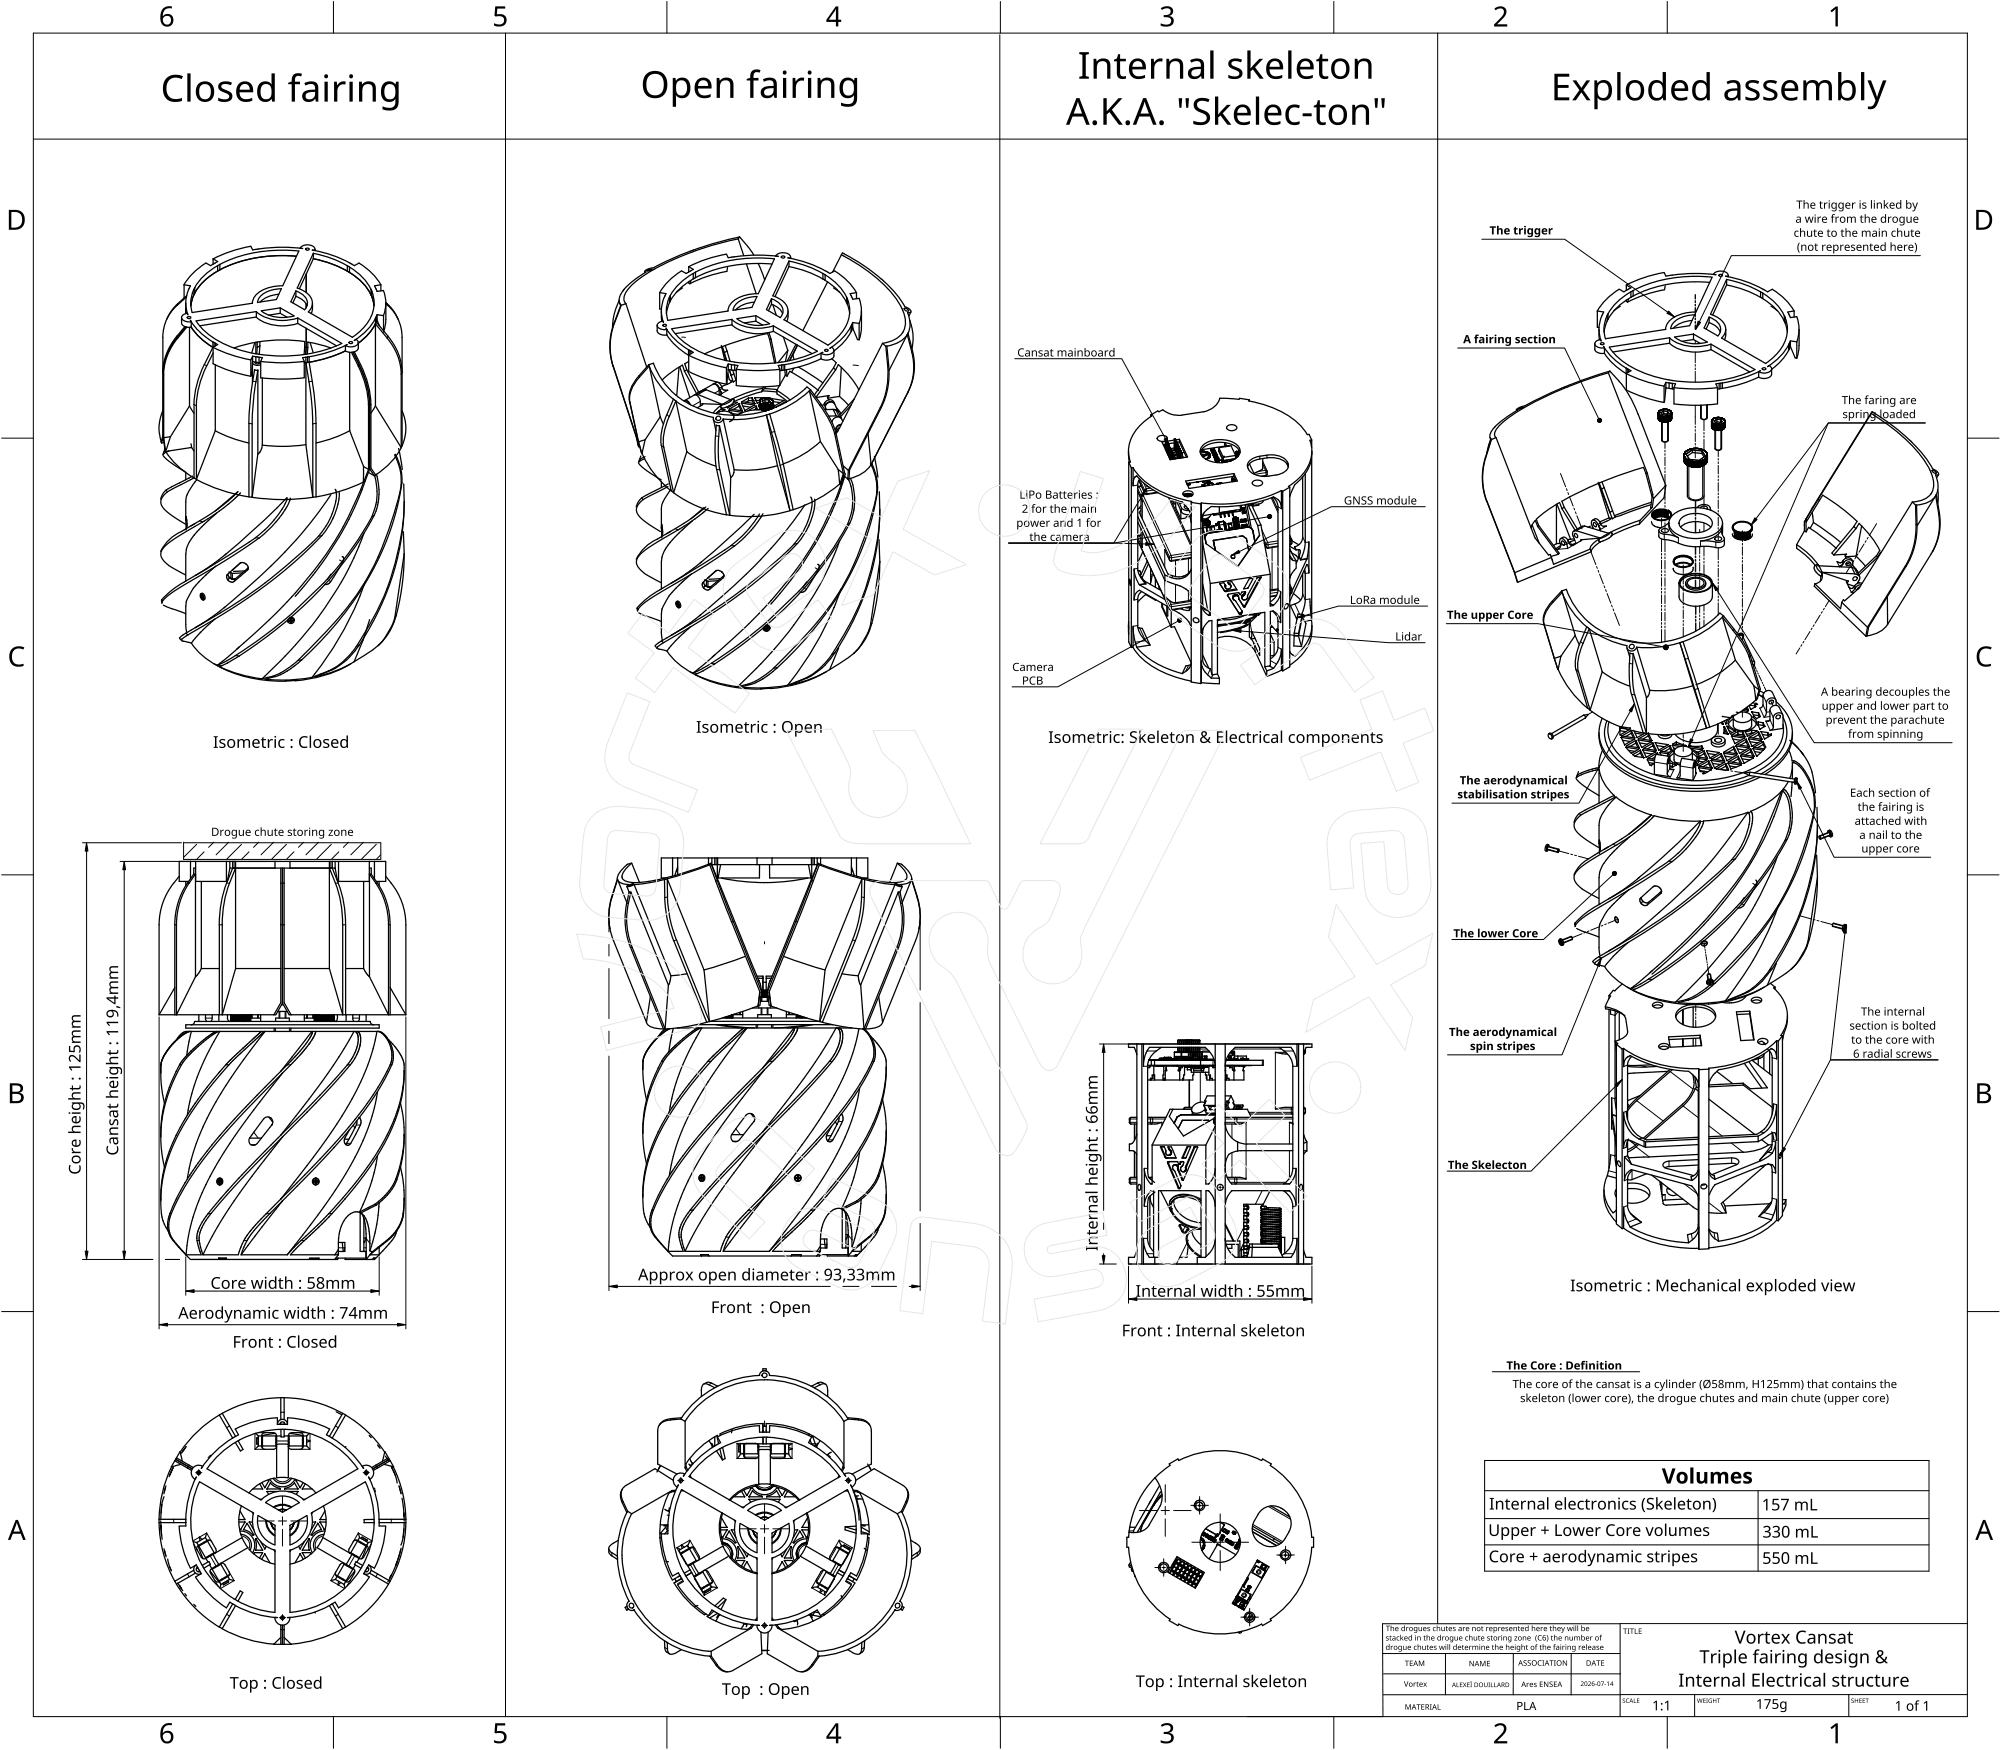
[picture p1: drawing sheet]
<svg xmlns="http://www.w3.org/2000/svg" width="600mm" height="525mm" viewBox="0 0 600 525" stroke-linecap="round" stroke-linejoin="round" font-family="sans-serif">
<g fill="none" stroke="#000" stroke-width=".38">
<path d="M61.7 78.9a19.4 19.4 0 0 0-6.5 6.5M61.7 78.9l1.5 .8 .7-.4M63.9 77.6v1.6M63.9 77.6l1.4 .9-1.4 .8M65.2 79.7a17.2 17.2 0 0 0-6.8 6.6M65.9 79.3v1.6M89.6 75.3a42.4 42.4 0 0 0-24.3 4.4v1.6l.6-.4M89.6 75.3l-4.8 10.4a11.2 11.2 0 0 0-8.3 3l-.7 1.5-.1 .8-18 2.7M90 74.5a2.92 2.92 0 0 1 4.4-.1v.7M90 74.4h.1M90 74.4l.8 .1M90.7 74.5a49.3 49.3 0 0 0-14.9 .5l-.6-1.1a39.9 39.9 0 0 0-11.3 3.8"/>
<path d="M91.7 74.6l.5-.2 .5 .2a.48 .48 0 0 1-.5 .5 .48 .48 0 0 1-.5-.5zM93.6 75a35.5 35.5 0 0 1 12.7 4.7l1.4-.8M93.7 75l.7 .1M93.9 76a32.3 32.3 0 0 1 10.2 3.7M94.4 75.1h.1M94.5 74.7v.4M104.2 79.7v1.6M104.2 79.7l.6 .4M107.7 78.9a18.5 18.5 0 0 1 6.5 6.5M207 75.4l-6.4 2.6-4.8 2.4a3.3 3.3 0 0 0-2.5 1l.4 .2a24.7 24.7 0 0 0-6.8 5.6M208 75l-1 .3M217.8 76.2a39.9 39.9 0 0 0-11.3 3.8"/>
<path d="M217.8 76.2l.6 1.1 1.9-.3M221.3 71.2a100.8 100.8 0 0 0-13.4 3.8M221.4 71.7a83.8 83.8 0 0 0-29.7 11.9l-2.8 2.5a4.4 4.4 0 0 0-1.6 4.4l.4 .6M221.4 71.6l1.6 5.1M221.8 71.1l-.4 .5M221.8 71.1l-.4 .1M221.8 71.1l2.4 2.8M223.8 79.1l3 9M224.2 73.9l1.9 2.6M227.4 79l1.9 5M231.5 79.2a43.2 43.2 0 0 0-23 4.1M232.2 77.6a43.3 43.3 0 0 0-23.7 4.1"/>
<path d="M232.3 77.6l-4.9 10.5a11.2 11.2 0 0 0-8.2 3 3.2 3.2 0 0 0-.9 2.2M232.6 76.8a3 3 0 0 1 4.4-.1v.8M232.7 76.8h.1M232.7 76.8l.7 .1M233.4 76.9a48.6 48.6 0 0 0-13.1 .1M234.4 76.9l.7-.1 .3 .3-.6 .3-.4-.2zM236.3 77.3a36.2 36.2 0 0 1 11.2 3.9M236.3 77.3l.7 .1M236.6 80a32.3 32.3 0 0 1 10.2 3.7M236.6 78.3a33.2 33.2 0 0 1 10.2 3.7M237 77.4v.1M237.1 77.1v.4"/>
<path d="M252.3 76.5a46.4 46.4 0 0 1 17 14 9.2 9.2 0 0 1 1.5 9 7.8 7.8 0 0 1-6.2 3.5M50.3 95.2l-.3 .6M54.5 95.2l-.1 1.7a2.4 2.4 0 0 0 2.9 1.2v-1.6M55.2 85.4v4M55.2 85.4l1.9 .3-.5 1.2M55.4 98l-2.4 2.8a17.7 17.7 0 0 0-4.2 10.9M55.7 92.5l.1 1.6M55.7 90.9v3.2M55.7 98l-2.5 3.1M55.9 89.1l-2.9 2.6a12.7 12.7 0 0 0-4.2 9.5v29.5l-.5 1.9 .2 .3M56 88.7l-3.7 3.4-2.1 3.1M56 98.1l-2.7 3.3a17.8 17.8 0 0 0-4.2 10.9"/>
<path d="M56.1 94l-.5 .1a1.13 1.13 0 0 0-1.2 1.1 1.13 1.13 0 0 0 1.2 1.2l1.7 .1M56.2 95.1l.8-.1 .2 .3-.5 .3-.5-.2zM56.6 86.9a10 10 0 0 0-.3 7.5l-.1-.4M56.8 98.2v23.6l-5.7 9.2-2 .3M57.1 96.1a19.1 19.1 0 0 0 6.7 6.5M57.1 96.1l.2 .4M57.3 98.1a19.2 19.2 0 0 0 6.5 6.1M58.1 86.8a9.7 9.7 0 0 0-.5 7M58.4 86.3v1.6M58.4 86.3l-.3 .5v1.6l.3-.5M58.8 96.3a24.1 24.1 0 0 0 14.4 9.1l3.5 .7M65.2 81.3a14.3 14.3 0 0 0-8 10.4l.9-3.3"/>
<path d="M65.2 81.3a17.6 17.6 0 0 0-6.8 6.6M65.9 80.9l-.7 .4M65.9 80.9a42.4 42.4 0 0 1 23-4 42.7 42.7 0 0 0-23 4zM76.8 93.5a13.5 13.5 0 0 0 12.5 1.9M76.8 95.1a13.6 13.6 0 0 0 12.5 1.9M76.9 93.5v1.6l-17 2.6M76.9 93.5l-18.1 2.8M83.6 88.3a8.4 8.4 0 0 0-5.6 2.3M84 94l-3.4 .5M84 92.4l-5.6 .8M84 92.4l4.2 2.4a11.6 11.6 0 0 1-9.8-1.5M84 94l2.1 1.2"/>
<path d="M84 92.4v1.6M84.4 86.6a8.1 8.1 0 0 0-6.7 2.9l-.5 1.3M84.4 86.6l-1.5 3.2-5.7 .9M88.7 88.9l2 1 .8 .9 .6 .9M88.7 87.3a4.3 4.3 0 0 1 3.5 4l-.8 1.6-4.2-2.4zM88.7 88.9l-.9 2M88.7 87.3v1.6M89.3 97v-1.6l13.2 7.6-5.5 2.1-6.1 1.3M89.3 97l11.6 6.7M89.8 86.6l4.2-9v-1.6l-4.9 10.4a5.6 5.6 0 0 1 4.6 4.5l-.3 1.4-.9 1.3 13.2 7.6M91.8 82.2v5.5M91.8 91.2v1.1"/>
<path d="M91.8 98.5l-.1 7.8M93.7 90.9v2l-.4 1.2M104.1 81.3a33.5 33.5 0 0 0-10.2-3.7 26.6 26.6 0 0 1 16.2 8.9l1.2 1.9M104.2 81.3l.6 .4M104.8 80.1a15.7 15.7 0 0 1 6.5 6.7M104.8 81.7a16 16 0 0 1 6.5 6.7M104.8 80.1v1.6M111.3 88.4l.2 .6M111.3 86.8v1.6M111.3 86.8l.2 .5M111.5 89l.6 2.7M111.5 87.3a10.1 10.1 0 0 1-2.8 11.4l-3 2.5"/>
<path d="M111.5 87.3v1.7M112.6 97.2a16 16 0 0 1-5.2 5.8M112.6 95.5a17.3 17.3 0 0 1-6.4 6.7M112.9 96.6l-.3 .6a43.2 43.2 0 0 1 5.4 7 16.1 16.1 0 0 1 2.3 8.1v22M112.9 95l-.3 .5v26.3l7.7 12.5M112.9 96.6a44.2 44.2 0 0 1 5.4 7 16.1 16.1 0 0 1 2.3 8.1M112.9 95v1.6M113.1 87.4h.1M113.1 96.1h.1M113.1 96.1l.7 1.6M113.1 96l-.2 .6M113.1 94.4v1.6"/>
<path d="M113.1 94.4l1.9 .3M113.1 94.4l-.2 .6M113.7 97.6h.1M115 87.2a10.2 10.2 0 0 1 0 7.5M115 87.1l-1.9 .3-.8-1.7 1.9-.3v1.8M115 94.7v4.5M115.7 90.7a13.5 13.5 0 0 1 3.7 5.1M115.7 91.1a13 13 0 0 1 4.9 10.1v32.5M115.7 90.9v5.6l-.7 3.1M184.1 96.9a19.7 19.7 0 0 0-.3 12.9l7 21.2 .8 3M184.2 97a19.8 19.8 0 0 0-.3 12.9l7 21.4M184.9 92a17.4 17.4 0 0 0-1.2 6.2"/>
<path d="M185.7 90.1l-.8 1.9M185.8 90.7l.3 1M186.3 91.6l-2 5.4M186.3 91.6l1.4-.5 6.2 19M186.3 91.6l-.1-.1-2 5.3M186.9 87.2h.1M186.9 87.2a3.3 3.3 0 0 0-.7 4.3M193.3 81.4l.1 .4M194.1 81.1l1-.4 .4 .1-.7 .4-.6 .1zM197.1 97.6v1.6M197.8 87.8l1.9 .3a10.3 10.3 0 0 0-.7 8.7M197.8 87.8v4.9h.5"/>
<path d="M198.3 94.9l.2 1.5M198.3 93.3v1.6M198.8 97.4l.8-.1 .3 .3-.6 .3-.5-.1zM199 96.7l-.2-.3a1.29 1.29 0 0 0-1.3 .4 1.29 1.29 0 0 0-.1 1.5l1.3 .5h1.2M200 98.8l-.1 1.7a2.64 2.64 0 0 1-2.8-1.3M200 98.8l-.3-.4a18.9 18.9 0 0 0 6.8 6.5M200.7 90.8l-.8 3.3M200.7 89.2a9.4 9.4 0 0 0-.4 6.9l18-2.8M200.8 89.1v1.7M201 90.3l-.2 .5M201 88.6l-.2 .5M201 88.6v1.7"/>
<path d="M201.4 98.6a24.2 24.2 0 0 0 14.4 9.1l3.5 .8M204.7 86.4l-1.8 1.3M206.5 81.6v-1.6l1.4 .8-2.1 1.2-1.5-.7a18.6 18.6 0 0 0-6.5 6.5M207.2 84.3l-.3 .8-.4-.2v-.4M207.9 83.7a17.4 17.4 0 0 0-6.9 6.6M207.9 82a17.6 17.6 0 0 0-6.9 6.6M207.9 82l.7-.4v1.7l-.7 .4zM218 81.4a39.2 39.2 0 0 0-11.2 3.7M218.2 80.2l-.2 1.2M219.5 97.5a13.4 13.4 0 0 0 12.4 1.9M219.5 95.8a13.5 13.5 0 0 0 12.4 1.9M219.5 97.4l-17 2.7"/>
<path d="M219.5 95.8v1.6M219.5 95.8l-18.1 2.8M219.8 93.1l5.7-.9 1.5-3.3a8.2 8.2 0 0 0-6.7 2.9l-.5 1.3M221 95.6l5.7-.9 4.1 2.4a11.3 11.3 0 0 1-9.8-1.5zM226.2 90.6a8.4 8.4 0 0 0-5.6 2.4M226.7 96.3l-3.5 .6M226.7 96.3l2 1.2M226.7 94.7v1.6M230.6 99.7l.6 2M231.4 91.3l1.9 1 .9 .8 .5 1M231.4 89.6a4.3 4.3 0 0 1 3.4 4.1l-.8 1.6-4.1-2.4zM231.4 91.2l-1 2"/>
<path d="M231.4 89.6v1.6M231.8 91.4l1 3.2M231.9 97.7v1.7l11.6 6.7M231.9 97.7l13.2 7.7M232.4 89l4.2-9.1v-1.6l-4.9 10.4a5.6 5.6 0 0 1 4.6 4.6l-.3 1.3-.9 1.3M236.3 93.3v2l-.4 1.1M247.4 82.4a15.9 15.9 0 0 1 6.5 6.8M247.4 84.1a15.7 15.7 0 0 1 6.5 6.7M247.4 82.4v1.6M247.4 82.4l-.6-.4v1.7l.6 .3M247.5 81.2l1.4 .8 1.4-.7a18.2 18.2 0 0 1 6.5 6.5M248.2 84.5l-7.4 14.7"/>
<path d="M249.7 81.6l2.9-5.7 6.5 3.8 5.9 4.6M249.9 86.4l1.9 1.3M253.9 89.1l.2 .6v1.6l-.2-.5zM254.1 91.3l.7 2.8M254.1 89.7a10.2 10.2 0 0 1-2.8 11.3l-3 2.5-13.2-7.6M255.2 99.5a15.8 15.8 0 0 1-5.1 5.8M255.2 97.9a17.1 17.1 0 0 1-6.3 6.6M255.2 97.9v1.6l.3-.6M255.5 97.3v1.6M255.5 97.3l-.3 .6M255.7 98.4h.1M255.7 96.7l1.9 .3v4.9h-.4l-1.5-3.5"/>
<path d="M255.7 98.4l-.2 .5M255.7 96.7l-.2 .6M255.7 96.7v1.7M256.9 87.8v1.8M256.9 87.8l-2 .3 .8 1.7 1.9-.3M257.6 89.5a10.8 10.8 0 0 1 0 7.5M258.3 93.3v5.5l-.7 3.1M265 84.3a28.7 28.7 0 0 1 6.4 7.8 2.07 2.07 0 0 1 1.8 1.5l-1 .2a7.3 7.3 0 0 1 .1 6.2M271.1 92.6h.8l.6 .7-.8-.1zM272.3 100a38.8 38.8 0 0 1 1.9 8.7 16.5 16.5 0 0 1-1.8 8.6l-11.2 22.1M272.3 100l-.2 .4M272.8 96.1l.5 1.5"/>
<path d="M273.2 93.6l-.6 1.2M273.3 97.6a13.3 13.3 0 0 1 .2 7M479.5 98.8l.1 3.1M480.4 94.7a10.1 10.1 0 0 0-.3 7.6M480.4 94.7l.5-1.1-1.9-.3v4.9l.5 .1M482 96.3l-1 3.3M482 94.7a9.3 9.3 0 0 0-.5 6.9M482.2 94.1v1.7l-.2 .5v-1.6M482.2 94.1l-.2 .6M485.5 86.8a18.9 18.9 0 0 0-6.5 6.5M485.6 86.7l1.4 .8 .7-.4M485.9 91.9l-1.9 1.3"/>
<path d="M487.7 85.5l1.4 .8-1.4 .8zM488.4 89.8l-.3 .8-.4-.2v-.4M489.1 89.2a17 17 0 0 0-6.9 6.6M489.1 87.5a17.3 17.3 0 0 0-6.9 6.6M489.1 87.5l.7-.3v1.6l-.7 .4zM499.4 85.7l-.2 1.2a39 39 0 0 0-11.1 3.7M499.5 98.8l-18 2.8M507.4 96.1a8.3 8.3 0 0 0-5.6 2.4M508.2 94.4l-1.5 3.3-5.7 .9a5.5 5.5 0 0 1 5-3.9l2.2-.3M511.6 98.7l1-2v-1.6l-1.6 3.3 4.2 2.4M512.5 96.8l2 1 .9 .8 .5 1M512.5 95.1a4.2 4.2 0 0 1 3.5 4.1l-.8 1.6"/>
<path d="M512.7 84.7a43.1 43.1 0 0 0-22.9 4.1M513.4 83.1a43.1 43.1 0 0 0-23.6 4.1M513.5 83.1l-4.9 10.5a11.2 11.2 0 0 0-8.2 3 3.1 3.1 0 0 0-.9 2.2M513.6 94.5l4.2-9.1v-1.6l-4.8 10.5a5.6 5.6 0 0 1 4.5 4.5l-.3 1.3-.9 1.3 13.2 7.6M513.8 82.3a2.96 2.96 0 0 1 4.4-.1v.8M513.8 82.3h.1M513.8 82.3l.8 .1M514.6 82.4a49.6 49.6 0 0 0-15 .4l-.6-1.1a41.2 41.2 0 0 0-11.3 3.8M515.5 82.4l.8-.1 .3 .3-.6 .3-.5-.1zM517.5 98.8v2l-.4 1.1M517.8 85.5a32.4 32.4 0 0 1 10.1 3.7M517.8 83.8a33.3 33.3 0 0 1 10.1 3.7"/>
<path d="M518.2 83l-.8-.2a36.2 36.2 0 0 1 11.3 3.9M518.2 83h.1M518.3 82.6v.4M528 87.5v1.7l.6 .4M528 87.5l.6 .4M528.6 87.9a15.9 15.9 0 0 1 6.5 6.8M528.6 89.6a15.7 15.7 0 0 1 6.5 6.7M528.6 87.9v1.7M528.7 86.7l1.4 .8 1.4-.8M531.1 91.9l1.9 1.3M531.5 86.8a18.1 18.1 0 0 1 6.5 6.5M535.1 94.7v1.6l.2 .5"/>
<path d="M535.1 94.7l.2 .5M535.3 96.8l.7 2.8M535.3 96.8v-1.6a10.1 10.1 0 0 1-2.8 11.3l-3 2.6M538 95.1v-1.8l-1.9 .3 .8 1.7 1.9-.3a10.9 10.9 0 0 1 0 7.6M539.5 98.8l-.1 6.1-.6 2.5M49 112v19.1M49.1 112.2v19.1M53.2 101.1a17.7 17.7 0 0 0-4.3 10.9M61.3 109.3a29 29 0 0 0-3.1 12.1M63.9 104.2l-2.6 5.1M63.9 104.2h.1M63.9 102.5l.7 .4"/>
<path d="M63.9 102.5v6.6a42.2 42.2 0 0 0 11.3 3.8M63.9 104.2a41.4 41.4 0 0 0 11.3 3.8M63.9 105.9l-1.9 3.9a28.5 28.5 0 0 0-3.1 12M64.6 102.9v.9M64.6 102.9l.7 .5-1.4 .8M64.6 109.4v19.8M75.2 107.9v4.9M75.7 108.7v6.1M75.7 109.1l-.5 3.7M75.7 108.5a1.51 1.51 0 0 0 2.4 .9M75.8 106.8v1.7l.9 .1M75.8 106.8l.9 .2"/>
<path d="M75.8 106.8l-.6 1.1M75.8 114.4l-.8 6.4-.4 6.2M76.4 102.8l-.9 3M76.5 108.6a.78 .78 0 0 0 .6 .6 .78 .78 0 0 0 .8-.4M76.7 107v1.6M76.7 108.6l1 .2M76.7 107l1 .2M76.7 102.7v3.4l.9 .1M77.1 104.2l-.1 1.9M77.1 102.6v1.6M77.3 111l-1-.1-.5 3.4M77.3 111l-1.3 8.9-.4 7.3"/>
<path d="M77.3 111v25.2M77.6 106.3a46.9 46.9 0 0 0 13.3 .1M77.7 107.2l1 .1-.5 1.1v4.9M77.7 108.8l.5 .1M77.7 107.2v1.6M77.9 103.8l-.8 .4M77.9 102.5v1.3M77.9 103.8l-.1 2.5M78.1 108.4a50.7 50.7 0 0 0 13.1 0M78.1 113.3a56.3 56.3 0 0 0 13.1 0M78.7 113.4v20.1M91.2 108.4v4.9"/>
<path d="M91.4 104.1l.9 .1M91.4 104.1v-1.7a45.2 45.2 0 0 0-21.3 2M91.4 104.1l-.2 2.2M91.7 108.8l1.4 8.8 .6 6.6 .1 25M91.7 108.8l-.5 .1M91.7 107.2l-.9 .1 .4 1.1M91.7 107.2v26.2l2.1 15.8M92.3 102.6l3.2 .7 3.7 1.1M92.3 104.2l-.1 1.9M92.3 102.6v1.6M92.7 107v1.6M92.7 108.6l.9 5.7"/>
<path d="M92.7 108.6l-1 .2M92.7 107l-1 .2M93 102.7l.9 3M93.6 114.4l.8 5.3 .3 5.3 .1 24M103.4 105.3l-4.5 1.9-6.2 1.5M104.1 103.4a39.3 39.3 0 0 1-11.4 3.6M104.1 103.3l-.5 .3v1.7M104.7 102.6l.8-.1 .2 .3-.5 .3-.5-.2zM104.9 105.7v23.5M105.4 105.7l2 4.1a27.2 27.2 0 0 1 3.1 12v19M105.8 105.6l2 3.9M106.2 105.5l1.9 3.8"/>
<path d="M106.3 102.1l.5-.3a1.07 1.07 0 0 1 .6 1.2 1.07 1.07 0 0 1-1.1 .9l-1.1 .2-1.7-.4M107.5 102.7l-.1 1.7a2.52 2.52 0 0 1-3.5 1l-.4-.1-5.6 2.1-5.2 1.3M107.7 109.6a27.5 27.5 0 0 1 3.2 11.9v19.2M108.1 109.3a27.6 27.6 0 0 1 3.1 12.1M191.7 113.2a9.5 9.5 0 0 0-2.8 7.6M194.6 109.4a29.4 29.4 0 0 0-4.9 6l-.9 2.5v2.5l2.6 11.8 1.1 3.8M194.6 109.4l1.4-.4a25 25 0 0 0 23.9 15.6 31.1 31.1 0 0 0 22.1-8.5l1.1 .8M194.6 109.4l.1 .4M194.7 109.8a23.5 23.5 0 0 0 7.2 10M194.7 109.8l-3 3.3M194.7 109.8l3.3 15.2M198.5 114l2.3-2 3.8-2.5 .7 1.8 3.6 6.8"/>
<path d="M199.9 100.4a19.5 19.5 0 0 0 6.6 6.2M203.6 110.3l-.6 8.2M203.8 110l3.1 9.3M205.3 109.1l.6 1.8 3.7 6.8M205.9 111l-.7 .3M206.5 106.5v.1M206.5 104.9l.7 .4M206.5 104.9v1.6M206.5 108.5l-1.2 .6M206.5 111.4a42.5 42.5 0 0 0 11.3 3.8M206.5 106.6l4.8 2 6.5 1.7M206.5 106.5v4.9"/>
<path d="M207.2 105.3v.8M207.2 105.3l.7 .4-1.4 .8M208.7 118.3l-.4 .1M208.7 118.3h.6l7.3 3M210.9 117l-1.6 .7M210.9 116.9h.8l-2.4 1.5M211.2 116.9l-2.8 1.5M211.2 116.9h.6l7.3 3M211.2 106.2l3.4-1.5a94.6 94.6 0 0 1 15.6-4.7l.6 1.8 1.5 7.1M213.8 115.2a1.8 1.8 0 0 1 1.8 1.9M213.9 115.2l-2.9 1.7M214 115.2a1.45 1.45 0 0 1 1.7 1.3"/>
<path d="M214 115.1a1.45 1.45 0 0 1 1.5-.2 1.45 1.45 0 0 1 1 1.2 1.31 1.31 0 0 0 1.7 1M215.7 117.1v1.4l.6-.4M215.8 116.5l.6 1.3-.1 .3M216.3 103.6l1 4.4M216.3 118.1h.1M216.4 104l1.4 4.1M216.6 103.9l.6 1.9M217.2 105.8l.7 2.4M217.5 103.6l.5 1.7M218 105.3l-.8 .5M218 105.3l.9 3.1M218.3 112l.4 1.8 .7 .8"/>
<path d="M218.4 110.8l1 .2M218.4 109.2l-.6 1.1v4.9l.6-4.4M218.4 109.2v1.6M218.4 109.2l1 .2M218.7 110.9l1.2 3.7M218.7 110.9l.6 1.7 .8-.4M219 120l-2.3 1.3M219.1 119.9l-.1 .1M219.3 108.4l.9 .2M219.4 109.4v1.6M219.4 111l.9 .1M219.4 109.4l.9 .1"/>
<path d="M219.5 119.7a4.4 4.4 0 0 1-3.2 1.8l-1.5 1.2-.9 1.2M219.5 114.2a4.3 4.3 0 0 1-2.7 1.6l-.4 .2M219.5 114.1l.4 .5M219.5 119.7h.3l.3 .2M219.7 111l.4 1.2M220 119.8l.1 .1M220.1 112.2l.6 1.9-.8 .5M220.1 119.9v.7l1 .1M220.2 108.6a50.4 50.4 0 0 0 13.3 .2M220.3 109.5v1.6M220.3 109.5l1 .1-.5 1.1v5a50.7 50.7 0 0 0 13 0l.1-5-.5-1.1 1-.1M220.3 111.1l.5 .1"/>
<path d="M220.6 113.9l.2 .1M220.8 110.8a56.3 56.3 0 0 0 13 0M224.4 119.4h.1M224.4 119.4l-1.8 1.1 3.8 .6M225.6 119.3l-1.1 .1M225.6 119.3h.1M225.6 119.3l.8 1.8M226.4 119.3l3 .1M226.4 119.3l.7 1.7M226.4 119.3h.1M228 120h.1M228 119.9v.1"/>
<path d="M228 119.9h.1M228.1 119.9h-.1M228.1 119.9h.1M228.1 119.8v.1M228.2 119.8h.1M228.2 119.7v.1M228.3 119.7h-.1M228.3 119.7h.1M228.4 119.7h-.1M228.4 119.7h.1M228.4 119.6h.1M228.4 117.5l-4.5 1.4-4.1 1.8"/>
<path d="M228.4 117.5l.3-1-5.1 1.5-4.1 1.7M228.5 119.6h.1M228.6 119.5v.1M228.6 117.3l4.4 .3M228.6 119.5h.1M228.7 119.5h.1M228.8 119.5h.1M228.9 119.4h.1M229 119.4l-.1 .1M229 116l-.3 .4M229 119.4h.1M229.1 119.4h.1"/>
<path d="M229.1 119.4h-.1M229.2 119.4h.1M229.2 119.4h-.1M229.2 116.6l3.8 .3M229.2 119.4h.2M229.3 119.3v.1M229.4 119.3h.1M229.4 119.8v.1M229.5 119.3h.1M229.6 119.3h.5M229.6 116l-1.1 1.5M229.7 119.3h-.1"/>
<path d="M229.8 119.3h-.1M229.8 119.3h.1M229.9 119.3h.1M230 119.3h.1M230.1 119.3h.1M230.2 119.3l.1 .1M230.2 119.3h.1M230.3 119.3l.1 .1M230.3 119.4h.1M230.3 119.3h.1M230.4 119.4h.1M230.5 119.4h-.1"/>
<path d="M230.5 119.4h.1M230.5 119.4l.2 .1M230.6 119.4h.1M230.6 119.9l-.1 .1M230.7 119.5h.1M230.7 119.4h.1M230.8 119.5h.1M230.9 119.5h.1M231 119.5l.1 .1M231 119.5h.1M231 119.5v.1M231.1 119.6h.1"/>
<path d="M231.2 119.6h.1M231.2 119.7h.1M231.2 119.5h.1M231.2 119.6l.1 .1M231.2 101.8l-.4 .1M231.2 101.7l1.4 6.7-.2 .2M231.2 119.5l3.9 .6-2.8 1.7M231.3 119.7h.1M231.3 119.7v.1M231.4 119.7h-.1M231.4 119.8v.1M231.4 119.7v.1"/>
<path d="M231.4 119.8h.1M231.5 119.9l.1 .1M231.5 119.8h.1M231.5 119.9h.1M231.6 119.9h-.1M231.6 119.9h.1M231.6 120h.1M232.4 108.6v.3M232.4 108.6l.1 .2M232.9 117.1l4 2.9M232.9 117.1l.1 .3a1.37 1.37 0 0 0 1.1 1.5l2 1.5M233.8 115.7l-.9 1.4"/>
<path d="M234.4 111.1l-.5 .1M234.4 109.5v1.6M234.4 109.5l.9-.1v1.6M234.5 108.6l-1 .1M234.9 101.1l1.4 4M235.3 111l-.9 .1M235.4 111l.1 1.6M235.5 112.6l.5 .2M235.5 112.6l-1.6 2.9M235.8 110.9l.2 1.9M236.3 105.1l-.8 3.3M236.3 105.1l-2.9 3.6"/>
<path d="M236.9 111.4l4.5 2.7 4.1 3.1M236.9 111.3l-.9 1.5M237.8 106.5l-1 1.7M237.8 106.5l.2 1.1M238.1 110.4l-.7 1.2M238.7 103.3l-2.6 5M239.1 103.5l-2.2 4.4M239.2 103.6l-1.4 2.9M239.4 110.1l7.4 4.8M242.7 117.3a32.3 32.3 0 0 1-11.9 6.9M242.7 117.2l3.3 15.2 5.4 8.5M242.7 117.2l3.1 4.3a25 25 0 0 1 4.5 8.8l2.6 11.7"/>
<path d="M243.1 116.9l-.4 .3M243.1 116.9l3.1 4.3M245.1 105.4l-4.5 1.8-6.2 1.4M246.2 106l.5-.3a39.2 39.2 0 0 1-11.4 3.7M246.2 106v1.6l-.9 .4-4.7 1.8-5.3 1.2M247.4 104.9l.7-.1 .3 .3-.3 .3h-.5l-.3-.3zM248.6 118.7l-.5 .4 .5 .8M248.7 118.6l-3.9 .6M249.4 104.2a1.06 1.06 0 0 1 .6 1.2 1.06 1.06 0 0 1-1 .8l-1.2 .2-1.6-.4M249.4 104.2l-.5 .3M249.4 107.7l1.3 1.1M249.9 110.4l.7 .6"/>
<path d="M250.1 106.8a2.54 2.54 0 0 1-3.5 1l-.4-.1M250.1 105.1v1.6M250.8 108.8l-.8 1.6-5.8 8.1M251.4 109.3a26.5 26.5 0 0 1 6.2 7.6M251.4 109.3l-.8 1.6-5.9 8.3M251.8 118.9l2.7 2.6M251.8 118.9l-3.5 .5M252.3 110.2l-.5 8.7M256.2 119.7l-4.4 4.8M264.7 103l-13.5 26.5-.5 .5M264.7 103l.9 .9M265.6 103.9l.6 5.7a23.3 23.3 0 0 1-2.2 12.7"/>
<path d="M266 103.8l-.4 .1M266 103.8l.5 5.8a23 23 0 0 1-2.2 12.6l-9.5 18.7-.2 2.8h-.4M272.1 100.4a8.5 8.5 0 0 1-6.2 3.4M272.1 100.4l-5.5 10.7M272.1 100.4a38.7 38.7 0 0 1 1.9 8.7 16.5 16.5 0 0 1-1.8 8.6M374.6 119.9l-.1 .4a27.6 27.6 0 0 1 16.2 8.1l1.3 2 .6-.1 .8 1.7M374.6 119.9l-2.9-.4-.1 .3-5.7-.4a6.1 6.1 0 0 1-4.9 4.1M374.6 119.9v.4M468.3 116.5l-6.3 2.8-4.8 2.5a4 4 0 0 0-2.5 1.1l.4 .1-2.7 1.7a13.4 13.4 0 0 0-5.6 5.7l.1 .9 .3 .5M478.3 103.1l-.1 1.6a2.45 2.45 0 0 0 2.9 1.3M480 101.9a1.42 1.42 0 0 0-1.7 1.6 2.98 2.98 0 0 0 2.8 .9M480 101.8l.2 .5"/>
<path d="M480 102.9l.8-.1 .2 .3-.5 .3-.5-.1zM480.9 103.9a19 19 0 0 0 6.7 6.5M480.9 103.9l.3 .4v1.7M481.1 106a20 20 0 0 0 6.5 6.1M482.3 111.8l-5.2 1.6-6.4 2.4a83.4 83.4 0 0 0-19.8 10.7l-1.5 1.4a2.56 2.56 0 0 0-.9 3.2l.1 .2M482.3 111.5l-6.7 2.1-7.3 2.8M482.8 111.3l-.5 .5 11.7 30.1M482.8 111.3l-.5 .2M482.8 111.3l2.7 3M485.5 114.3a30.5 30.5 0 0 1 5.7 9.9l8.4 21.4M487.7 110.4l.7 .4M487.7 110.4v6.6l5.8 2.3 5.5 1.4"/>
<path d="M488.4 110.8v.8M488.4 110.8l.7 .4-1.4 .8 .9 .5 4.9 1.9 5.5 1.4M499 115.8v4.9M499.6 114.7v1.6M499.6 116.3l.9 .2M499.6 114.7l-.6 1.1M499.6 114.7l.9 .2M499.6 116.4l-.6 4.3M499.6 116.3v.1M500.5 114.9v1.6M500.5 116.5l1 .1M500.5 114.9l1 .1"/>
<path d="M500.7 103a13.4 13.4 0 0 0 12.4 1.9M500.7 101.3a13.5 13.5 0 0 0 12.4 2M500.7 103l-17 2.6M500.7 103v-1.7l-18.1 2.8M501.5 116.6l.5 .1M501.5 115l1 .1-.5 1.2M501.5 115v1.6M502 116.3a56 56 0 0 0 13 0M502 116.3v4.9a50.4 50.4 0 0 0 13 0l.1-4.9M502.2 101.1l5.7-.9 4.1 2.4a11.2 11.2 0 0 1-9.8-1.5zM507.9 101.8l-3.5 .6M507.9 101.8l2 1.2"/>
<path d="M507.9 100.2v1.6M513.1 103.2l13.2 7.7a43.5 43.5 0 0 1-36.7-.6l-2.5-1.6-2.1-1.7-2.4-2.9M513.1 104.9l11.6 6.7M513.1 103.2v1.7M515.6 116.6l-.5 .1M515.6 115l-1 .1 .5 1.2M515.6 115v1.6M516.5 116.5l-.9 .1M516.5 114.9l-.9 .1M528.5 110.4l.8-.1 .2 .3-.5 .4-.5-.2zM531.3 110.6v1.7a2.6 2.6 0 0 1-3.6 1l-.3-.1-5.6 2.1-5.3 1.2v-1.6a38.7 38.7 0 0 0 11.4-3.7l-.5 .3v1.6M536.4 105a16.3 16.3 0 0 1-5.1 5.8"/>
<path d="M536.4 103.4a17.3 17.3 0 0 1-6.3 6.6l.5-.3a1.05 1.05 0 0 1 .7 1.2 1.05 1.05 0 0 1-1.1 .8l-1.2 .2-1.6-.4M536.4 103.4v1.6M536.7 102.8v1.6M536.7 104.4l-.3 .6M536.7 102.8l-.3 .6M536.9 103.9h.1M536.9 103.9l1.4 3.5h.5M536.9 102.3v1.6l-.2 .5M536.9 102.3l-.2 .5M536.9 102.3l1.9 .2M538.8 102.5v4.9M48.8 123.2a12.3 12.3 0 0 0-.4 9.3"/>
<path d="M48.9 136.7a25.9 25.9 0 0 0 6.8 4.9M49 131.1l.6 4.3M49 131.1l-.5 1.8M49.1 131.3l.5 4.1M49.2 132.8l-.7 .1M49.5 135.3l-.4 .4M49.6 134.4l-.8 2M49.7 135.4a24.2 24.2 0 0 0 8.5 8M49.7 135.4h-.1M50.7 135.3l-1.8 1M51.1 131l-1.4 4.4M56.8 121.8l1.4 2.2"/>
<path d="M57.3 133.1a2.58 2.58 0 0 0 .9 2.2M57.5 134.2l-7.3 1.1M58.2 121.3v22.1M58.9 121.7v22.1M64.6 129.2a38.5 38.5 0 0 0 10 3.7M64.6 129.2l-5.7 14.6M74.7 127v22l.9 .2M75.6 127.1v22.1M77.3 136.2l-1.7 13M78.7 133.5l-.6 1.8-.8 .9M91.7 133.4a48.3 48.3 0 0 1-13 .1M104.9 129.2a38.1 38.1 0 0 1-10.2 3.7"/>
<path d="M104.9 129.2l4.1 10.8M109 140v4.6a51.1 51.1 0 0 1-14.3 4.5M109 140l1.5 .8M111.2 121.3v19.1l1.5 2.1-.4 .3M112.6 121.8l-1.4 2.2M118.3 136.5a17 17 0 0 1 .8 14.5 83.8 83.8 0 0 1-14.9 31.1 159.6 159.6 0 0 1-16.8 17.6l-3.3 2.2-2.5 1M118.5 136.2l1.2 2.6a15.4 15.4 0 0 1 .2 9.8 86.2 86.2 0 0 1-21.4 41.2l-2.6 2.8a44.9 44.9 0 0 1-9.5 8.5l-.3 .2a20.2 20.2 0 0 1-6.6 2.5 50.7 50.7 0 0 0 14.1-.6M119.5 134.5l1.1 6.3M120.3 134.3a21.3 21.3 0 0 1-7.7 8.2M120.6 123.2a12.6 12.6 0 0 1 0 10.5M120.6 133.7l-.3 .6M188.9 120.7l2.6 11.8 2-.6 4.5-6.9"/>
<path d="M190.9 131.3l.7 2.7M191.1 131.2l-.2 .1M191.2 132.8l.1 .7M191.5 139a25.9 25.9 0 0 0 6.8 5M191.8 138.4l-.3 .3M191.8 133.9l-.2 .1M192.2 136.8l-.7 2M192.3 135.6l.2 .4M192.5 136a30.1 30.1 0 0 0 8.8 11.2M192.5 136h.1M193.4 137.6l-1.6 .8M193.4 137l-1.7 1"/>
<path d="M193.5 131.9l-1 4.1M198 125l.9 2.2M198.3 133.6l3 13.6 .7 .6M199.1 134.2l2.9 13.6M199.9 124.4a16.7 16.7 0 0 0-1.6 9.2M200.7 125a16.7 16.7 0 0 0-1.6 9.2M202.6 120.3a29.1 29.1 0 0 0 11.4 4.9 1.48 1.48 0 0 0 1.2 1.6 1.48 1.48 0 0 0 1.7-1.1M202.7 120.3l-.7-.6-2 4.7M202.7 120.3l-2 4.7M202.7 120.3l3.3 15.2M205.1 120.3a1.38 1.38 0 0 1 1.7 .9M205.3 120.2a1.47 1.47 0 0 1 1.8 1.2"/>
<path d="M205.4 120.1l2.8-1.6a1.86 1.86 0 0 1 1.8 1.9v1.4M206 135.5a30 30 0 0 0 8.7 4.3M206 135.5l-4 12.3M214 125.8l.7 3.4M215.4 123.4l.5 .1M215.4 123.4h.1M215.6 123.6a3.5 3.5 0 0 1 4.2 1M215.7 123.6l-1 .4M215.7 127.7l-.9-.2a62.1 62.1 0 0 0-.2 10.9l.3 2.4M216.3 122.7l1 .2-.7 .4M216.3 121.5v.1a.49 .49 0 0 0-.2 .5 .49 .49 0 0 0 .5 .3M216.6 122.5l-1.8 1.6"/>
<path d="M216.6 121.3h.1M216.6 121.3l-6.1-.2 .3 .1-.1 .2-1.6 .9M216.7 121.3h-.1M216.9 125.7l3.3 15.2-.4 1.5-.7 .8M217.3 122.9h.1M218.1 122l.2 .3M218.1 122l-1.7 .6M218.2 122.3h.1M218.6 123.1l.3 .6M218.6 123.1h.1M218.6 123.1l3.8 .6M218.8 122.7h.1"/>
<path d="M218.8 122.7l2.8-1.7 1 2.2zM219.2 123.7l-.2 .1M219.2 123.7l.9 1-.1 .7-.3 .5M219.4 124l2 .3M219.4 121.3l.6 .1M219.5 121.3l-1.4 .7M219.7 125.9l-1 .6M219.7 125.9h.1M219.9 122.8l1.7-.9 .7 1.3M219.9 124.3l.5 .3M220.1 120.6l-.6 .7M221 120.7h.1"/>
<path d="M221.1 120.7l-2.8 1.6M221.6 121.1h.1M221.6 121.9h.1M222.4 120.9h.1M222.4 120.9l1 2.2M222.4 120.9l3.8 .6M222.4 123.7h.1M222.4 123.7l-1.5 .9M222.5 120.5h.1M222.8 121.8l2.3 .4M223.4 123.1h.1M224.4 120.2l-.7 .5"/>
<path d="M225.6 120.2h-1.2M225.6 120.2h.1M225.6 120.2l.4 .8M226.1 121.5h.1M226.2 121.5l-2.8 1.6M226.4 120.1h1.5M226.4 121.1h.1M226.7 121.8h.1M226.7 122.7h.1M226.7 121.8l-2.5 1.5M226.7 122.6l-.5 .3M226.8 121.8l.4 1.1"/>
<path d="M226.8 122.6l.1 .3M227.1 121h.1M227.7 121.3h.1M227.8 120.3v.1M227.8 122v.1M227.8 120.5v.1M227.8 120.4h.1M227.8 120.6v.1M227.8 122.2h.1M227.8 121.8l-.3-.1 .4 1M227.8 121.2l-.1 .1M227.8 120.6l-.6 .4"/>
<path d="M227.8 120.4v.1M227.8 122.1h.1M227.8 120.5h.1M227.8 120.6h.1M227.8 120.3h.1M227.8 122.3h.1M227.8 120.8h.1M227.8 120.6l.1 .1M227.8 120.7h.1M227.9 120.6h.1M227.9 120.5v1.8M227.9 122.3h.1"/>
<path d="M227.9 120.4h-.1M227.9 120.2h.1M227.9 120.4h.1M227.9 120.7h.1M227.9 120.3h.1M227.9 122.6h.1M227.9 120.3l-.1 .1M227.9 122.4h.1M227.9 120.2v.1M227.9 120.1h.1M227.9 120.8h.1M227.9 120.1v.1"/>
<path d="M227.9 120.9h.1M227.9 122.5h.1M227.9 120.7v1.7M227.9 120.7v.1M227.9 120v.1M228 120.1h-.1M228 120.8h-.1M228 120.8l-.1 .1M228 120h-.1M228 120.8h.1M228 120.8v1.7M228 120.9h.1"/>
<path d="M228 122.5h.1M228 121v.1M228 122.6h.1M228 121h.1M228 122.6l-.5 .3M228.1 121h.1M228.1 120.9v1.7M228.1 120.9v.1M228.1 122.6h.1M228.1 122.6v.1M228.1 121.1h.1M228.1 121v.1"/>
<path d="M228.1 121l.1 1.7M228.1 122.7h.1M228.1 121.2h.1M228.2 122.7h.1M228.2 121.1h.1M228.2 121.1l.1 .1M228.2 121.1v1.6M228.2 122.8h.1M228.2 121.2h.1M228.3 121.2h-.1M228.3 121.1h-.1M228.3 121.1v1.7"/>
<path d="M228.3 121.1h.1M228.3 121.2h.1M228.3 121.3h.1M228.3 122.8v.1M228.3 122.8h.1M228.3 121.2l.1 1.6M228.4 121.2h.1M228.4 121.2h-.1M228.4 122.8h.1M228.4 122.8v.1M228.4 121.3h.1M228.4 122.9h.1"/>
<path d="M228.4 121.3l.2 .1M228.4 121.2l.1 1.7M228.4 121.2l.1 .1M228.5 122.9h.1M228.5 121.3h.1M228.5 121.3v1.6M228.5 121.3v.1M228.6 120.3v.1M228.6 121.3h.1M228.6 121.3v1.6M228.6 122.9v.1M228.6 123l-.3-.1a12.1 12.1 0 0 0-7.2 1.7"/>
<path d="M228.6 121.4h.1M228.6 123h.1M228.6 121.4v.1M228.6 121.3v.1M228.7 120.4l.4 .6M228.7 123h.1M228.7 121.4h.1M228.7 121.5h.1M228.7 121.4v1.6M228.7 121.4l.1 1.6M228.8 123h.1M228.8 121.4v.1"/>
<path d="M228.8 121.4h.1M228.8 121.4v1.6M228.8 123.1h.1M228.8 121.4l.1 .1M228.8 121.5h.1M228.9 123v.1M228.9 123.1h.1M228.9 121.5h.1M228.9 121.4v1.7M228.9 121.4h.1M228.9 121.5l.1 1.6M228.9 121.4v.1"/>
<path d="M229 123.1h.1M229 121.5h.1M229 121.5v1.6M229 123.1h.2M229 121.5h.2M229 121.6h.2M229 121h.1M229 121l1.2 .1M229.1 121.5h-.1M229.1 121.5h.1M229.1 121.5v.1M229.1 121.5v1.6"/>
<path d="M229.1 123.1h.1M229.2 123.1v.1M229.2 121.5h.1M229.2 123.1h.1M229.2 121.6v1.5M229.2 121.6h.1M229.2 121.5v1.6M229.3 123.2h.1M229.3 121.6h.1M229.3 121.5h.1M229.3 123.1h.1M229.3 123.1v.1"/>
<path d="M229.4 121.6h.1M229.4 123.2h.1M229.4 121.5v1.7M229.4 121.5h.1M229.4 121.6v1.6M229.4 121.5l.1 .1M229.4 120.6l-.4 .3M229.4 120.6l1.2 .1M229.5 121.6h.1M229.5 121.5v1.7M229.5 121.5h.1M229.5 121.5v.1"/>
<path d="M229.5 123.2h.1M229.6 121.6v1.6M229.6 121.6h.1M229.6 123.2h.1M229.6 121.7h.4M229.7 121.6h.1M229.7 123.2h.1M229.7 121.6v1.6M229.7 121.6h.2M229.8 121.6v1.6M229.8 121.6h.1M229.8 124.5l-1.9 .5a33.8 33.8 0 0 1-11 .7"/>
<path d="M229.9 121.6h.1M229.9 124.5l3.3 15.2M229.9 124.5l4 15.1M229.9 121.6v1.5M230 121.6h.1M230 121.6v1.5M230.1 121.5v.1M230.1 121.6h.1M230.1 121.6v1.5M230.1 121.5v1.6M230.1 121.5h.1M230.2 121.5l-.1 .1"/>
<path d="M230.2 121.1v.1M230.2 121.5h.1M230.3 121.5h.1M230.3 121.6h.1M230.3 121.5l-.1 1.5M230.3 121.5v.1M230.3 121.6v1.4M230.4 121.5h-.1M230.4 121.6h.1M230.4 121.5h.1M230.4 121.5v1.5M230.5 121.5h-.1"/>
<path d="M230.5 121.5h.1M230.5 121.6h.1M230.5 121.5v1.4M230.5 121.6v1.3M230.6 120v.7M230.6 120l.3 .6M230.6 120l-1.2-.1v.7M230.6 120.7v.1M230.6 121.5h.1M230.6 121.5v1.4M230.7 121.5h-.1M230.7 121.5h.1"/>
<path d="M230.7 121.4h.1M230.7 121.4v1.5M230.7 121.5v1.4M230.8 121.4h.1M230.8 121.4l-.1 .1M230.8 121.5h.1M230.8 124.2l-.9 .3M230.8 124.2l1.5 5.2M230.8 121.4v1.4M230.9 121.4h-.1M230.9 121.5h-.2M230.9 121.4h.1"/>
<path d="M230.9 121.4v1.4M231 121.4h.1M231 121.3l-.1 .1M231 120.6l-.8 .5M231 121.3h.1M231 121.3v.1M231 121.4l-.1 .1M231 121.4v1.4M231 121.3v1.5M231.1 121.3v.1M231.1 120.6h-.1M231.1 121.3h.1"/>
<path d="M231.1 121.3h-.1M231.1 121.3v1.4M231.2 121.2h.1M231.2 121.2l-.1 .1M231.2 121.3h-.1M231.2 121.2v.1M231.2 121.3h.1M231.2 121.2v1.5M231.3 121.2h-.1M231.3 121.2h.1M231.3 121.2v1.5M231.4 121.2h-.1"/>
<path d="M231.4 121.1h-.1M231.4 121.1h.1M231.4 121.1l-.1 1.5M231.4 121.2h.1M231.4 121.1v.1M231.4 121.1v1.5M231.5 121.1h.1M231.5 121l-.1 .1M231.5 121h.1M231.5 121v.1M231.5 120.9v.1M231.5 121v1.6"/>
<path d="M231.6 120.9l-.1 .1M231.6 121h.1M231.6 120.9h.1M231.6 120.9v1.6M231.6 120.9h-.1M231.6 121l-.1 .1M231.6 120.1h.1M231.6 120.8v.1M231.6 120.8h.1M231.6 122.5h.1M231.6 120.1l.1 .1M231.7 120.9h.1"/>
<path d="M231.7 120.8h.1M231.7 120.8h-.1M231.7 120.8l-.1 .1M231.7 120h.1M231.7 122.5h.1M231.7 120.1h.1M231.7 120.9l-.1 1.6M231.7 122.4h.1M231.7 120.2v.1M231.7 120.8v.1M231.7 120.7h.1M231.7 120.7v.1"/>
<path d="M231.7 120.7v1.7M231.7 120.3h.1M231.7 122.3h.1M231.7 120.5v.1M231.7 120.4h.1M231.7 120.6h.1M231.7 120.4v.1M231.7 120.2h.1M231.8 120.3h.1M231.8 120.5v.1M231.8 120.5h.1M231.8 120.7h.1"/>
<path d="M231.8 120.2h.1M231.8 120.4h.1M231.8 120.6h.1M231.8 120.2v.1M231.8 122.3h.1M231.8 122v.1M231.8 122.2h.1M231.8 120.6v.1M231.8 120.3v.1M231.8 122.1h.1M231.8 120.4v1.8M231.8 120.4v.1"/>
<path d="M231.8 120.4l2.2 .4M231.8 120.8l.4 .9M232.2 121.8h.1M232.3 129.4l2.3 8.4 3.3 15.1-1 .3M232.8 122.1h.1M233.1 139.7l-1.9 .5a34 34 0 0 1-11.1 .7M233.2 139.7l3.7 13.5M234 139.6l2.9 13.6M235.6 120.5h.1M235.6 120.5l-2.8 1.6M235.6 120.5l.1 .2M246 132.5a32.3 32.3 0 0 1-11.1 6.6"/>
<path d="M246.2 121.2a24.9 24.9 0 0 1 4.5 8.7M247.5 122.1a1.6 1.6 0 0 1 1.1-1.4 1.6 1.6 0 0 1 1.7 .5l1.1 2.2M247.5 122.1v.8M249.8 122.8l.9 2M249.8 122.8l.9 .2M249.8 122.8l-2.5 .1M250 122.9a1.12 1.12 0 0 1 1.4 .6M250 120.5a1.72 1.72 0 0 0-2.9 .9l-.7 .2M250 120.5l.3 .6M250.3 121.2a1.61 1.61 0 0 0-1.7-.7 1.61 1.61 0 0 0-1.2 1.3M250.7 123l.7 .6M250.7 129.9l2.6 11.9-1 3-.4 .4"/>
<path d="M250.7 124.8l1.1 .2 .5 .6M250.7 124.8h-2.2M250.8 122.3l1.4 1.7M250.8 128.4l-.2 .4M251.1 128.9l-.5 .8M251.4 123.6l.9 1.9M251.8 128.2l-.7 .7M252.2 127.5l-.8 .3-.6 .6M252.3 127.3l-1.1 .4-.6 1.1M252.4 125.7a1.6 1.6 0 0 0-1.7-.5 1.6 1.6 0 0 0-1.1 1.3M252.4 125.7l.3 .7M252.8 139.7l1.6 1.4"/>
<path d="M255.2 121.5l-3.1 3.5M260.3 130l.9 9.4M261 139a17 17 0 0 1 .7 14.4 83.8 83.8 0 0 1-14.8 31 159.6 159.6 0 0 1-16.9 17.7 18.2 18.2 0 0 1-8.8 3.9 42.4 42.4 0 0 1-12.6-3.6M261.2 139.4a10 10 0 0 1-6.7 4.2M261.4 138.9l1 2.6 .6 2.2 .1 3.5M261.4 139l-.2 .4M262.2 136.9l.4 1.7M262.6 138.6l.7 4.5M264 122.2l-9.6 18.9M338.4 135.3l.2 3.3M338.5 138.7v53.9l.8 1.6M338.5 138.7l.8 1.6"/>
<path d="M339 138.6l-.5 .1M345.1 124.5l.3 .3a12.9 12.9 0 0 0-7 11.1l.6 2.7M345.1 124.5v.5M347.3 131a1.81 1.81 0 0 1 2.8 .5 1.79 1.79 0 0 1-3.1 0zM347.6 123.5l-.4-.2-2.1 1.2M349.5 133.2l-.7 .1M349.5 132.1l.1 .2M349.5 132.4l-1 .2 2.4 5.3M349.5 134.8h.1M349.5 132.1v2.8M349.6 132.3v2.8M349.6 132.1l.1 .1"/>
<path d="M349.6 132.1h-.1M349.7 132.2l-.1 .1M349.8 132.1l.2 .2M349.8 132.1l.1 .1M349.8 132.1h-.2M349.9 132.8l.1 .3M349.9 135.2l-.2 .1M349.9 135.5h-.1M349.9 132.8v2.8M349.9 135.1h-.2M349.9 132.2h-.2M349.9 132.2l.1 .1"/>
<path d="M350 133.1v2.7M350 132.8v.1M350 132.8h-.1M350 132.3h-.4M350 132.3v.5M350 132.9v.2M350.2 132.8h-.2M350.2 132.8l.2 .2M350.2 132.8v.1M350.2 135.8l-.2 .1M350.2 133.5v2.8M350.2 133.5l.1 .3"/>
<path d="M350.2 136h-.2M350.2 136.2h.1M350.2 132.9h-.2M350.2 132.9l.2 .1M350.3 133.8v2.7M350.3 133.5l.1 .1M350.3 133.5h-.1M350.4 133l-.4 .1M350.4 133v.5M350.4 133.6l-.1 .2M350.5 133.5l.2 .2M350.5 133.5l.1 .1"/>
<path d="M350.5 133.5h-.2M350.5 134.2l.1 .3M350.5 136.7h-.1M350.5 136.9h.1M350.5 134.2v2.8M350.5 136.5l-.2 .1M350.6 133.6h-.2M350.6 133.6l.1 .1M350.6 134.5v2.7M350.6 134.2l.1 .1M350.6 134.2h-.1M350.7 133.7l-.4 .1"/>
<path d="M350.7 133.7v.5M350.7 134.3l-.1 .2M350.8 134.2h-.2M350.8 134.2l.2 .2M350.8 134.2l.1 .1M350.8 137.2l-.2 .1M350.8 135l.1 .2M350.8 137.4h-.1M350.8 137.6h.1M350.8 135v2.7M350.9 134.3h-.2M350.9 134.3l.1 .1"/>
<path d="M350.9 135.2v2.7M351 134.9l.3 .2M351 134.9v.1M351 134.9l-.2 .1M351 134.4l-.4 .1M351 134.4v.5M351 134.7l.2 .3M351 135l-.1 .2M351.2 135.7l.1 .2M351.2 135.7v2.1M351.2 135h-.2M351.2 135l.1 .1"/>
<path d="M351.3 135.9v1.9M351.3 135.6v.1M351.3 135.6l-.1 .1M351.3 135.6l.4 .2M351.3 135.1l-.4 .1M351.3 135.4l.2 .3M351.3 135.1v.5M351.3 135.7v.2M351.5 136.4v1.4M351.5 136.4l.1 .2M351.5 135.7h-.2M351.5 135.7l.2 .1"/>
<path d="M351.6 136.6v1.2M351.6 136.3l.4 .2M351.6 136.3l.1 .1M351.6 136.3l-.1 .1M351.7 135.8l-.4 .1M351.7 135.8v.5M351.7 136.1l.2 .3M351.7 136.4l-.1 .2M351.9 136.4h-.2M351.9 136.4l.1 .1M352 136.5l-.4 .1M352 136.8l.2 .4"/>
<path d="M352 136.5v1.2M352.1 132.8l-1.7 .3M352.1 132l-2.1 .3M352.1 131.7l.1 .2M352.1 134.4l-1.1 .2M352.1 131.7l.1 3M352.2 137.2v.2M352.2 137.2l.2 .5M352.2 131.9v2.8M352.2 131.7l.1 .1M352.2 131.7h-.1M352.3 131.8l-.1 .1"/>
<path d="M352.4 131.6l-.2 .1M352.4 131.6l.2 .3M352.4 131.6l.1 .2M352.5 132.4l.1 3.1M352.5 134.7h-.3M352.5 132.4l.1 .3M352.5 134.8l-1.2 .2M352.5 135.1l-1.2 .2M352.5 131.8h-.2M352.5 131.8l.1 .1M352.6 132.7v2.8M352.6 132.4h-.1"/>
<path d="M352.6 132.4v.1M352.6 131.9h-.4M352.6 131.9v.5M352.6 132.5v.2M352.8 132.4l.2 .2M352.8 132.4v.1M352.8 132.4h-.2M352.8 133.1l.1 .3M352.8 135.6l-1.2 .1M352.8 135.8l-1.1 .2M352.8 133.1l.1 3.1M352.8 135.4l-.2 .1"/>
<path d="M352.8 132.5l.2 .1M352.8 132.5h-.2M352.9 133.4v2.8M352.9 133.1l.1 .1M352.9 133.1h-.1M353 132.6v.5M353 132.6l-.4 .1M353 133.2l-.1 .2M353.1 133.1h-.2M353.1 133.1l.2 .2M353.1 133.1l.1 .1M353.1 133.8l.1 .3"/>
<path d="M353.1 133.8l.1 3.1M353.1 136.1l-.2 .1M353.1 136.3l-1.2 .1M353.1 136.5l-1.1 .2M353.2 133.2h-.2M353.2 133.2l.1 .1M353.2 134.1v2.8M353.2 133.8h-.1M353.2 133.8l.1 .1M353.3 133.3l-.4 .1M353.3 133.3v.5M353.3 133.9l-.1 .2"/>
<path d="M353.4 133.8l.2 .2M353.4 133.8l.1 .1M353.4 133.8h-.2M353.4 134.6l.1 2.9M353.4 134.6l.1 .2M353.4 136.8l-.2 .1M353.4 137l-1.4 .2M353.4 137.2l-1.4 .2M353.5 133.9l.1 .1M353.5 133.9h-.2M353.5 134.8v2.7M353.6 134.5v.1"/>
<path d="M353.6 134.5l-.2 .1M353.6 134v.5M353.6 134l-.4 .1M353.6 134.6l-.1 .2M353.7 131.8v.8M353.7 132.6l-.7 .1M353.7 132.6l2.1 4.5M353.7 131.8l-1.1 .1M353.7 131.8l2.4 5.3-5.2 .8M353.8 134.5h-.2M353.8 134.5l.1 .2M353.8 134.5v.1"/>
<path d="M353.8 135.3l.1 .2M353.8 135.3v2.1M353.8 134.6h-.2M353.8 134.6l.1 .1M353.9 135.5v1.9M353.9 135.2l-.1 .1M353.9 135.2v.1M353.9 134.7l-.4 .1M353.9 134.7v.5M353.9 135.3v.2M354.1 135.2h-.2M354.1 135.2l.2 .2"/>
<path d="M354.1 135.2v.1M354.1 136v1.4M354.1 136l.1 .2M354.1 135.3l.2 .1M354.1 135.3h-.2M354.2 136.2v1.2M354.2 135.9l.1 .1M354.2 135.9l-.1 .1M354.3 135.4v.5M354.3 135.4l-.4 .1M354.3 136l-.1 .2M354.4 135.9l.2 .2"/>
<path d="M354.4 135.9l.1 .1M354.4 135.9h-.2M354.5 136l.1 .1M354.5 136h-.2M354.6 137l.3 .3M354.6 136.7v.1M354.6 136.1l-.4 .1M354.6 136.1v1.2M354.6 136.8v.2M354.6 136.8h.1M355.1 135.7l-.8 .1M360 135.8a5.2 5.2 0 0 1 4.9-3.1 7.1 7.1 0 0 1 6.8 2.5l.2 .6"/>
<path d="M360 135.6v.1M360 135.6h.1M360.1 135.5h-.1M360.1 135.3v.1M360.1 135.4h.1M360.1 136.2l1.4 .2M360.1 135.4l-.1 .1M360.2 135.6h.1M360.2 136.3l.8 .1M360.4 136.5l.1 .1M360.4 136.5h.1M360.5 136.6h.1"/>
<path d="M360.5 136.5h.2M360.5 136.6h.2M360.5 136.7l.1 .1M360.6 136.8v.2M360.7 136.6v.1M360.7 136.7h-.2M360.7 135.6h.1M360.7 135.6h-.5M360.7 135.6h.2l-.3-.2 .2-.1h-.6l.2 .1-.2 .2M360.7 133.6a8.7 8.7 0 0 1 10.4 0 2.6 2.6 0 0 1-1.3 4.4 8.8 8.8 0 0 1-9.1-.9 2.27 2.27 0 0 1 0-3.5zM360.7 136.8h.1M360.7 136.5h.1"/>
<path d="M360.8 136.8h.1M360.8 137.1h.1M360.8 136.9h.1M360.9 136.9h.1M361 136.5h-.2M361 136.9h-.1M361 136.4h.1M361 136.5l-.1 .1M361 135.5h.1M361 136.4v.1M361 135.4h.1M361.1 135.5h.2"/>
<path d="M361.1 123.5l-6.6 1a7.8 7.8 0 0 1-5.8-1.6l-1.1 .6M361.1 136.8h-.1M361.1 135.4h-.1M361.1 135.4h.1M361.2 135.4h-.1M361.3 135.4h.1M361.3 135.5h-.1M361.4 136.4l-.7 .4M361.5 136.4h.1M361.6 137.7h.1M361.7 137.6l-.1 .1M361.7 137.5l-.3 .2"/>
<path d="M361.7 137.6h.1M361.7 137.5l.2 .3M361.8 137.5l.1 .3M361.8 136.4l-.7 .4M361.8 135.8l.1 .1M361.8 136.4h.2M361.8 136.4h.1M361.9 135.8h-.1M361.9 135.9l.3 .1M361.9 135.5l-.1 .2M361.9 135.7v.1M361.9 135.5h.1"/>
<path d="M361.9 135.5l-.6 .1 .2 .2 .3-.1M361.9 137.8h.1M362 136.4h.1M362 136.5l-1.2 .6M362 135.8l.3 .1M362 135.8l.2 .1M362 135.8l.2 .2M362.1 137.4l-.1 .2h.2M362.1 137.4l.1 .1M362.1 137.4h.1M362.2 135.9h.1M362.2 135.7l-.2 .1"/>
<path d="M362.2 135.7h.1M362.2 135.6l-.3 .1M362.2 135.6h.1M362.2 135.7l.2 .1M362.2 136.1l.4 .2M362.2 136.1h.1M362.2 135.6l.3 .2M362.2 137.5v.1M362.2 137.3l.1 .1M362.3 137.6h-.1M362.3 137.5h.1M362.3 135.9h.1"/>
<path d="M362.3 136.1h-.1M362.3 136.1l.2 .1M362.3 136.1h.1M362.3 137.3h.1M362.3 137.3l.2-.2-.3 .2M362.4 137.3h.1M362.4 135.9h-.1M362.4 136v.1M362.4 136.1l.1 .1M362.4 137h.1M362.4 136h.1M362.4 136.5l.1 .1"/>
<path d="M362.4 136.4v.1M362.5 136.4h-.1M362.5 135.9l-.2 .1M362.5 136.6v.1M362.5 136.2h.1M362.5 135.8h.1M362.5 136v.1M362.5 136.1l.1 .1M362.5 136.3v.1M362.5 136h.1M362.6 137.3h-.1M362.6 137.3l.2-.1-.5 .2"/>
<path d="M362.6 136h-.1M362.6 136.5v.1M362.6 136.4v.1M362.6 136.8l-.2 .2M362.6 136.3h-.1M362.6 136.3h.1M362.6 137h.1M362.6 136.8h.1M362.6 136h-.2M362.6 136.7l-.2 .3M362.6 135.9l.2 .3M362.6 136.6h.1"/>
<path d="M362.6 136l.2 .2M362.6 136.2v.1M362.6 136.2h.1M362.6 136.7l.4 .1M362.6 137l.1 .1M362.6 137.1h.2M362.6 136.8v.2M362.6 136.8l.1 .2M362.7 136.8h.2M362.7 137h.1M362.7 137l.1 .1M362.8 136.2h.1"/>
<path d="M362.8 137h.1M362.9 136.8h.1M362.9 136.8l-.1 .2M362.9 137.1h-.1M362.9 136.3h-.3M362.9 136.3h.1M362.9 136.3l-.3 .1M363 136.8h.1M363 136.8l-.1 .3M363 136.6h-.4M363 136.6h.1M363 136.6l-.5 .1"/>
<path d="M363.1 135h.1M363.1 134.8h.1M363.1 134.8v.2M363.1 135l.2 .3M363.3 134.7v.1M363.3 135v.3M363.3 135.3h.1M363.3 135.3l1.1-.1 .1 .3M363.3 134.7l.2 .3M363.4 135.6h.1M363.4 135.4v.2M363.4 135v.1"/>
<path d="M363.4 135.6l.1 .3M363.5 135h.1M363.5 135.9h.1M363.5 135.6v.3M363.6 135.6h.1M363.6 135.3h.1M363.6 135.3l.1 .3M363.6 136.1h.1M363.6 135.8h.1M363.6 135.9h.1M363.6 135.8v.3M363.6 135.7l.3 .3"/>
<path d="M363.6 136.2l.1 .2M363.6 135.7l.1 .3M363.7 135.6h.1M363.7 136v.1M363.7 136.4h.1M363.7 136v.4M363.8 135.7h.1M363.9 134.7h.1M363.9 136.7h.1M363.9 136.4h.1M363.9 134.6l.1 .3M363.9 136h.1"/>
<path d="M363.9 136.3l.1 .7M363.9 136.7l.1 .3M363.9 136v.7M364 136.6v.1M364 137h.1M364 135.2h.1M364 135h.1M364 134.9v.1M364.1 134.7h.1M364.1 134.6l-.9 .2M364.1 134.6l.1 .3M364.1 136.3h.1"/>
<path d="M364.1 136.3l.1 .3M364.2 137.3h.1M364.2 137.3l.3 .7M364.2 137l.3 .7M364.2 137v.3M364.2 135.2l.1 .3M364.2 135h.1M364.2 137h.1M364.2 137v.1M364.2 137.1h.1M364.2 134.9l-.9 .1M364.2 137h-.2"/>
<path d="M364.2 136.6h.1M364.2 134.9v.4M364.2 137l.3 .5M364.2 136.6v.4M364.3 137.6h.1M364.3 135.5h.1M364.3 135.2h.1M364.3 136.9l-.1 .1M364.4 135.7h.1M364.4 135.6h.1M364.4 137.7h.1M364.4 135.6v.1"/>
<path d="M364.4 135.6l.1 .3M364.4 135.7h-.6M364.4 137.6l.2 .1M364.4 138h.1M364.4 137.5l.2 .1M364.5 137.7v.3M364.5 138h.1M364.5 135.5l-.9 .1M364.5 136.3h.1M364.5 138.3h.1M364.5 137.9h.1M364.5 135.5v.1"/>
<path d="M364.5 138.3l.1 .2M364.5 135.9h.1M364.5 135.9v.4M364.5 137.7v.6M364.6 135.6h.1M364.6 135.6h-.2M364.6 135.6l.1 .3M364.6 138.6h.1M364.6 136.9h.1M364.6 138.2h.1M364.6 138.2v.3M364.6 137h.1"/>
<path d="M364.7 136.3h.1M364.7 136.2h.1M364.7 135.9h.1M364.7 137.9h.1M364.7 137.1h.1M364.7 136.9h.1M364.7 137h.1M364.7 138.7h.3M364.7 137.9h-.2l.1 .2M364.7 137.9l.1 .6M364.7 136.2l.1 .3M364.7 135.9v.3"/>
<path d="M364.7 136.9v.1M364.8 136.9h-.1M364.8 137.2h.1M364.8 137.2l.2 .1M364.8 137.2v.1M364.8 137.3h.1M364.8 136.5h.1M364.8 138.5v.1M364.8 137.1h.1M364.8 137v.1M364.8 137h.1M364.8 137h-.2"/>
<path d="M364.8 137.4h.1M364.8 137.1l-.1 .1M364.8 136.5v.3M364.8 137.1h-.1M364.9 137.1v.1M364.9 137.4h-.1M364.9 137.4h.1M364.9 137.3h-.1M364.9 137.2h-.1M364.9 137.2h.1M364.9 136.2h.1M364.9 137.3h.1"/>
<path d="M364.9 137.1h.1M364.9 136.2l-1.2 .2M364.9 136.2l.1 .6-.7 .1M364.9 137.2v.1M364.9 137.2l.1 .1M364.9 137.2l-.1 .1M365 137.4h-.1M365 137.4h.1M365 137.3h.1M365 136.8l.2 .1M365 138.6h.1M365 136.5h.1"/>
<path d="M365.2 136.8l.3 1M365.2 138.5l.1 .1M365.2 138.5h-.2M365.3 137.8h.1M365.3 138.6h-.3M365.3 137.8l.1 .2M365.3 137.8l-.6 .1M365.3 137.4l-.7 .1M365.3 137.5l-.7 .1M365.4 138.4h.1M365.4 138v.1M365.4 137.5h-.1"/>
<path d="M365.4 138h.1M365.4 138v.4M365.4 137.4l-.1 .1M365.4 137.6l-.9 .1M365.4 137.5l-.1 .1M365.4 137.4h.1M365.4 137.4v.1M365.5 135.3l1.4 2.9M365.5 137.8h.1M365.5 135.3h-.1M365.5 137.7l-.2 .1M365.5 137.7l.1 .3"/>
<path d="M365.5 134.3v1M365.5 134.3l1.4 2.9M365.5 134.3l3.7-.6 1.3 2.9M365.5 135.2h.1M365.5 138.4h.1M365.6 138h.1M365.6 138.4l-1 .2M365.6 138v.4M365.6 138h.2zM366.2 137.9l.4 .1-.2 .2zM366.4 138.4h.1M366.4 138.4v.4"/>
<path d="M366.5 138.6v.2M366.5 138.5h.1M366.9 137.2v1M366.9 138.3h.1M366.9 138.5h.1M366.9 138.3l-.4 .1M366.9 138.3l.1 .1M366.9 136.9h.2zM366.9 138.4v.1M367 138.4l-.5 .1 .4-.1M367 138.4l.1 .3M367.2 133.6l.1 .3"/>
<path d="M367.3 132.8v.8M367.4 138.6h.1M367.4 132.8l.4 .9-7.5 1.2M367.4 138.2v.4M367.5 138.3h.1M367.4 138.3v.3M367.6 133.9v.1M367.6 133.9h-.1M367.7 133.8h.1M367.7 133.8l.1 .1M367.8 138.1v.1M367.9 138.1l-.5 .1"/>
<path d="M367.9 138.1l.1 .5M367.9 138.3h.1M367.9 138.2l-.4 .1M368.1 127.8a1.84 1.84 0 0 1 2.8 .5 1.79 1.79 0 0 1-3.1 0zM368.3 133.8h.1M368.5 133.8h.1M368.5 133.7l-.9 .2M368.5 133.7l.1 .1M368.8 138.2v.1M368.8 138.2l.1 .1M368.9 138.3h.1M368.9 138h.1"/>
<path d="M369 137.9l.1 .3M369 137.9v.1M369.1 138.3h.1M369.3 138.2h-.4M369.5 137.8l.1 .2M369.6 137.8h.1M369.7 137.8h.1M369.7 137.8l-.9 .2v.2M369.7 137.8l.1 .2M370.4 137.6l-3.5 .6M370.5 136.6l-3.6 .6M370.5 136.6v.9"/>
<path d="M370.5 137.5h.1M370.5 136.8l.1 .1M370.6 136.5v.1M370.6 136.5l.1 .1M370.6 135.7h.1M370.6 136.7h.1M370.7 135.7l.1 .3M370.7 136.3h.1M370.7 136.7h.1M370.7 136.6h.1M370.8 136h.1M370.8 135.7v.3"/>
<path d="M370.8 135.4h.1M370.8 135.7v.1M370.8 137h.1M370.8 136.6h.1M370.8 136.6v.4M370.8 135.4l.2 .3M370.9 136.7l-.1 .3M370.9 136.7h-.1M370.9 136.7l.5-.1v.2M370.9 136h.1M371 135.7h.1M371.1 136.1h.1"/>
<path d="M371.1 136.1h-.5v.4M371.1 136.1v.1M371.1 136.2h.1M371.1 137.1h-.3M371.1 136.2l.2 .3M371.1 136.2l-.4 .1 .1 .6M371.3 136.5h.1M371.3 136.5l-.5 .1M371.3 136.5l.1 .2M371.3 136.7h.1M371.4 135.3l.2 .3M371.4 136l-.3 .1"/>
<path d="M371.4 135.3h.1M371.4 135.9l-.3 .2M371.5 135.8l.1 .1M371.6 135.8v.1M371.6 135.6h.1M371.6 135.3l.2 .5M371.6 135.6h-.1M371.6 135.3l-.9 .1v.3M371.7 135.9l-.9 .1M371.7 135.6l-.9 .1M371.7 135.6h.1M374.7 139.1l1.5 3.2"/>
<path d="M377.8 136.9a3.9 3.9 0 0 0-3.7 2.8 3.7 3.7 0 0 0 3.5 3l2 .2 3.1-.4M377.8 137.7l-2.2 .7a2.82 2.82 0 0 0-1.5 1.7M377.8 137.7l2.1-.3a7.1 7.1 0 0 1 5.9 1.5l.2 .5M378.7 137.5v3M378.7 138.5l1.3 2.8M379.9 136.6a6.8 6.8 0 0 1 5.9 1.5l.2 .5M379.9 136.5l-2.1 .4M386.1 138.6l.1 .3M386.1 139.4l.1 .3M386.2 138.9a2.28 2.28 0 0 1-1.8 3.1l-1.7 .5M386.2 139.8l.1 .3M392.8 132.1a10.2 10.2 0 0 1-3.4 11.5l-3 2.3 .4 .2"/>
<path d="M393.4 137.2l-.1 48.7M393.4 132h-.6M393.4 132v2.2M393.4 136.1a11.8 11.8 0 0 1-5.1 9.3l-1.5 3.6M393.4 135.3v.8M445.4 137.3a20.1 20.1 0 0 0 .4 13M445.5 137.4a20.2 20.2 0 0 0 .4 13l8.3 21.4M446.5 133.3l-.6 2.4M446.9 131.3l.2 .6M447 131.7l-.5 1.6M447.3 131.8l-1.8 5.5M448.6 131.3l11.7 30 4.1 5.2 .5-.2 .4 .9"/>
<path d="M448.6 131.3l-1.3 .5M454.8 122.9v.2M455.5 122.5l1.3-.4-.6 .5-.8 .1zM497.3 123.9h.1M497.3 124h.1M497.3 124.1h.1M497.3 123.9v1.8M497.3 125.5h.1M497.3 123.8h.1M497.3 125.6h.1M497.3 124v.1M497.3 123.7h.1"/>
<path d="M497.3 125.7h.1M497.3 123.7v.1M497.3 124.2l.1 .1M497.3 124l.1 .1M497.4 123.7h-.1M497.4 123.7h.1M497.4 123.9h.1M497.4 123.9v.1M497.4 124h.1M497.4 123.8h.1M497.4 125.8h.1M497.4 124.2h.1"/>
<path d="M497.4 125.9h.1M497.4 123.6v.1M497.4 124.1v1.7M497.4 124.1h.1M497.4 123.6h.1M497.4 124.3v1.6M497.4 124.3h.1M497.4 125.9l.1 .1M497.4 123.5h.1M497.4 124.3l.1 .2M497.5 123.5h.1M497.5 123.5h-.1"/>
<path d="M497.5 124.3v.1M497.5 124.3h.1M497.5 124.4v1.6M497.5 124.4h.1M497.5 123.4h.1M497.5 126h.1M497.5 123.4v.1M497.5 124.4v.1M497.5 124.5h.1M497.5 126.1h.1M497.6 124.4h-.1M497.6 126h.1"/>
<path d="M497.6 124.5v1.6M497.6 124.5h.1M497.6 124.4h.1M497.6 123.3h.1M497.6 126.1v.1M497.6 124.5v.1M497.6 123.4h-.1M497.6 126.1h.1M497.6 123.3v.1M497.6 124.5l.1 1.6M497.7 126.1h.1M497.7 124.5h-.1"/>
<path d="M497.7 124.6h.1M497.7 124.6v.1M497.7 123.3h.1M497.7 126.1v.1M497.7 123.2h.1M497.7 126.2h.1M497.7 124.5h.1M497.7 124.5l.1 1.7M497.7 123.2v.1M497.7 124.5l.1 .1M497.8 124.7h.1M497.8 123.2h-.1"/>
<path d="M497.8 126.2h.1M497.8 124.6v.1M497.8 124.6h.1M497.8 123.2h.1M497.8 123.1v.1M497.8 124.7v1.5M497.8 123.1h.1M497.8 124.7l.1 .1M497.8 126.3h.1M497.9 123.1h-.1M497.9 124.7v1.6M497.9 126.3h.1"/>
<path d="M497.9 126.3h-.1M497.9 124.6v.1M497.9 124.6h.1M497.9 124.6h-.1M497.9 123.1h.1M497.9 124.7h.1M497.9 126.3l.1 .1M497.9 124.8h.1M497.9 124.7l.1 1.6M498 124.7h-.1M498 123.1h.1M498 124.7h.1"/>
<path d="M498 123.1h-.1M498 124.7v.1M498 123v.1M498 123h.1M498 126.3v.1M498 124.8h.1M498 126.4h.1M498 124.7v1.7M498.1 123l-.1 .1M498.1 124.8h.1M498.1 123.8h.1M498.1 123h.1"/>
<path d="M498.1 126.4h.1M498.1 124.9h.1M498.1 124.8v1.6M498.2 124.8h-.1M498.2 126.4h-.1M498.2 123.8l.3 .6 1.2 .1 .8-.5M498.2 126.4h.1M498.2 123h.1M498.2 123.8l.7-.5v.8M498.2 122.9v.1M498.2 124.9h.1M498.2 124.8v.1"/>
<path d="M498.2 126.4l.1 .1M498.2 126.4v.1M498.2 124.8v1.6M498.2 124.8h.1M498.2 124.9v1.5M498.2 126.5h.1M498.3 126.5h.1M498.3 124.8v.1M498.3 124.8h.1M498.3 122.9h.1M498.3 124.9h.1M498.3 132.1a1.17 1.17 0 0 0 2 0"/>
<path d="M498.3 125h.1M498.3 124.8v7.2M498.4 122.9h.1M498.4 124.9h.1M498.4 126.5h.1M498.4 124.9v.1M498.4 125h.1M498.4 124.9v1.6M498.5 124.9h.1M498.5 125v1.5M498.5 125h.1M498.5 126.5h.1"/>
<path d="M498.5 124.9v.1M498.5 122.9h.1M498.5 126.5l.1 .1M498.5 124.5h.1M498.5 122.8h.1M498.5 124.9v1.6M498.6 126.6h.1M498.6 125h.1M498.6 122.9h-.1M498.6 124.9v.1M498.6 126.5v.1M498.6 122.8h.1"/>
<path d="M498.7 126.6h.1M498.7 124.9h.1M498.7 124.9v1.7M498.7 125.1h.1M498.7 125h.1M498.7 122.8h.1M498.7 122.8l-.1 .1M498.7 125v1.6M498.7 124.9v.1M498.8 126.6h.1M498.8 125h.1M498.8 125.1h.1"/>
<path d="M498.8 125v1.6M498.8 122.8h.1M498.9 122.8h.1M498.9 123.2v.2M498.9 122.8h-.1M498.9 125h.1M498.9 126.6h.1M498.9 125v1.6M498.9 125.1h.2M498.9 124.1l-.4 .2M498.9 124.1l1.1 .1M498.9 125.1v1.5"/>
<path d="M498.9 126.6l.1 .1M499 122.8h-.1M499 122.8h.1M499 125v.1M499 125h.1M499 126.6h.1M499 125v1.6M499 126.7h.2M499 125h.2M499.1 125.1v1.5M499.1 126.6h.1M499.1 125h.1"/>
<path d="M499.1 122.8h.3M499.1 122.8h.1M499.1 125.1h.1M499.1 125v1.6M499.2 126.7h.1M499.2 125.1h.1M499.2 125h.1M499.2 126.6h.1M499.2 122.8h.1M499.2 122.7v.1M499.3 126.6h.1M499.3 125.1h.1"/>
<path d="M499.3 125h.1M499.3 125v1.6M499.3 126.7h.1M499.3 125.1h.2M499.3 122.8h.1M499.3 125.1v1.5M499.4 126.6h.1M499.4 125h.1M499.4 125.1h.1M499.4 125.1v1.5M499.4 122.8h.1M499.4 122.7v.1"/>
<path d="M499.4 122.7h.1M499.4 125v1.6M499.4 122.8h.3M499.5 126.6l-.1 .1M499.5 126.6h.1M499.5 125h.1M499.5 125.1h.1M499.5 122.8h.1M499.6 126.6h-.1M499.6 125v1.6M499.6 125h.1M499.6 122.8h.1"/>
<path d="M499.6 126.6h.1M499.6 125v.1M499.6 125.1v1.5M499.7 125h-.1M499.7 126.6h-.1M499.7 126.6h.1M499.7 125.1h.1M499.7 122.8h.1M499.7 125h.1M499.7 125v1.6M499.7 124.6h.1M499.8 125h.1"/>
<path d="M499.8 125h-.1M499.8 126.6h.1M499.8 122.8h.1M499.8 125.1h.1M499.8 125v1.6M499.9 125h.1M499.9 126.6h.1M499.9 126.6h-.1M499.9 122.8h.1M499.9 124.9v.1M499.9 124.9v1.7M499.9 122.9h.1"/>
<path d="M500 126.6h.1M500 124.9h.1M500 125h-.1M500 126.6h-.1M500 125h.1M500 125v1.6M500 122.8h.1M500 124.9v1.7M500 124.9v.1M500 122.9h.1M500 123.4v.8M500 126.5v.1"/>
<path d="M500 123.4l.4 .7M500 124.2l.1 .1M500.1 126.5l-.1 .1M500.1 123.3l-.1 .2M500.1 124.9h.1M500.1 126.5h.1M500.1 122.9h.1M500.1 124.9v1.6M500.2 122.9h.1M500.2 124.9v.1M500.2 125h.1M500.2 126.5h.1"/>
<path d="M500.2 124.9h-.1M500.2 124.9h.1M500.2 124.9l-.1 .1M500.2 124.9v1.6M500.3 126.5h.1M500.3 122.9h.1M500.3 122.9h-.1M500.3 124.9h.1M500.3 124.9v7.1M500.3 126.5h-.1M500.3 124.8l-.1 .1M500.3 124.8h.1"/>
<path d="M500.3 124.8v.1M500.3 124.9v.1M500.3 122.9l.1 .1M500.4 126.5h-.1M500.4 124.8v1.7M500.4 124.8h.1M500.4 124.8h-.1M500.4 122.9h-.1M500.4 122.9h.1M500.4 124.9h.1M500.4 126.4h.1M500.4 126.4v.1"/>
<path d="M500.4 126.4l-.1 .1M500.4 123h.1M500.5 124.8v1.6M500.5 124.8h.1M500.5 124.8h-.1M500.5 123h-.1M500.5 126.4h.1M500.5 123h.1M500.5 126.4h-.1M500.5 124.8v.1M500.5 123l.1 .1M500.6 124.7v.1"/>
<path d="M500.6 124.7l-.1 .1M500.6 126.4h-.1M500.6 124.7v1.7M500.6 123h-.1M500.6 123h.1M500.6 124.8h.1M500.6 126.4h.1M500.6 124.7h.1M500.6 123.1h.1M500.6 126.3h.1M500.6 124.7v1.6M500.6 123v.1"/>
<path d="M500.7 124.7h.1M500.7 123.1h.1M500.7 126.3h.1M500.7 123.1l.1 .1M500.7 124.6v.1M500.7 124.7l-.2 .1M500.8 124.7h.1M500.8 124.6l-.1 .1M500.8 123.1h.1M500.8 124.7l-.1 1.6M500.8 126.3h.1M500.8 124.6h.1"/>
<path d="M500.8 126.2v.1M500.8 123.2h.1M500.8 124.6v.1M500.8 124.7v1.5M500.8 126.2h.1M500.9 124.6h.1M500.9 123.2h.1M500.9 124.5v.1M500.9 124.5h.1M500.9 126.2h-.1M500.9 123.2v.1M500.9 124.6l-.1 .1"/>
<path d="M500.9 124.6l-.1 1.6M500.9 126.2h.1M500.9 126.1v.1M500.9 123.3l.1 .1M500.9 124.5h-.1M501 124.5h.1M501 124.5h-.1M501 123.3h.1M501 124.5v.1M501 124.4h.1M501 126.1h.1M501 124.5l-.1 1.6"/>
<path d="M501 123.4h.1M501 124.4v1.6M501.1 123.4h.1M501.1 124.5h.1M501.1 126h.1M501.1 123.4v.1M501.1 124.4h-.1M501.1 124.4h.1M501.1 124.3v.1M501.1 123.5l.1 .1M501.1 124.3h.1M501.1 124.3v1.7"/>
<path d="M501.1 123.5h.1M501.1 124.2v.1M501.1 124.2l.1 .1M501.1 125.9h.1M501.2 124.2h-.1M501.2 125.9h-.1M501.2 124.2h.1M501.2 123.5h.1M501.2 123.5v.1M501.2 125.9h.1M501.2 124.3l-.1 .1M501.2 123.6v.1"/>
<path d="M501.2 124.3h.1M501.2 123.6h.1M501.2 125.8h.1M501.2 124.3v1.6M501.2 124.1h.1M501.2 123.7h.1M501.2 125.8v.1M501.2 125.7v.1M501.2 124.2v.1M501.2 124v.1M501.2 124h.1M501.3 123.8h.1"/>
<path d="M501.3 123.9l-.1 1.9M501.3 123.9l-.1 .1M501.3 124h.1M501.3 123.9h.1M501.3 124.1h.1M501.3 125.6h.1M501.3 125.5v.1M501.3 123.7v.1M501.3 123.7h.1M501.3 125.7h.1M501.3 124v.1M501.3 123.8v.1"/>
<path d="M501.3 125.5h.1M501.3 123.9v1.6M505 136.5v.1M505 138.2v.1M505 136.6l.1 .4M505 136.5v1.8M505 138.1h.1M505 136.4v.1M505 136.6h.1M505 136.4h.1M505 138.3l.1 .2M505 138.3h.1"/>
<path d="M505 136.3h.1M505 136.7h.1M505 136.7l.1 1.8M505.1 136.3h-.1M505.1 136.6h-.1M505.1 136.5h-.1M505.1 136.7h-.1M505.1 136.4h-.1M505.1 136.6h.1M505.1 136.5h.1M505.1 136.4h.1M505.1 138.4h.1"/>
<path d="M505.1 136.2h.1M505.1 136.1l-.1 .3M505.1 138.6h.1M505.1 137v.1M505.1 136.2v.1M505.1 136.3v.1M505.1 136.4v.2M505.1 136.7v.1M505.1 136.6v.1M505.1 136.5v.1M505.1 136.7h.1M505.1 136.3h.1"/>
<path d="M505.1 136.8h.1M505.1 138.5h.1M505.1 136.9v.1M505.1 136.9h.1M505.1 136.1h.1M505.1 136v.1M505.1 136.1v.1M505.1 136.8l.1 .1M505.1 138.5v.1M505.1 137h.1M505.2 136.9h-.1M505.2 136h-.1"/>
<path d="M505.2 136.9h.1M505.2 136.1h-.1M505.2 137.1v1.6M505.2 138.7v.1M505.2 137.1v.1M505.2 136.9v.2M505.2 136v.1M505.2 136h.1M505.2 138.6v.1M505.2 137.1h.1M505.2 135.9h.1M505.2 135.9v.1"/>
<path d="M505.2 138.8l.1 .1M505.2 137.2l.1 .1M505.2 137h.1M505.2 137.2v1.6M505.2 138.8h.1M505.2 137.2h.1M505.2 135.8h.1M505.2 135.8v.1M505.3 135.8h-.1M505.3 137.2h.1M505.3 135.8h.1M505.3 137.1v.1"/>
<path d="M505.3 137.1h.1M505.3 137.2v.1M505.3 137.4l.1 .1M505.3 138.9l.1 .1M505.3 137.3v1.6M505.3 138.9h.1M505.3 137.3h.1M505.3 135.7h.1M505.3 135.7l-.1 .1M505.3 137.3l.1 .1M505.4 137.3h-.1M505.4 135.7h-.1"/>
<path d="M505.4 137.3h.1M505.4 135.7h.1M505.4 135.6l-.1 .1M505.4 137.4v1.6M505.4 137.4h.1M505.4 139h.1M505.4 137.5h.1M505.4 139l.1 .1M505.4 135.6h.1M505.4 137.4v.1M505.5 135.6h-.1M505.5 137.4v.1"/>
<path d="M505.5 137.4h.1M505.5 135.6h.1M505.5 139.1l.1 .1M505.5 137.6l.1 .1M505.5 135.5l-.1 .1M505.5 139.1h.1M505.5 137.5v1.6M505.5 137.6h.1M505.5 135.5h.1M505.5 137.5v.1M505.5 137.5l.2 .1M505.5 137.5h.1"/>
<path d="M505.6 137.5h-.1M505.6 135.5h-.1M505.6 135.5h.1M505.6 135.4l-.1 .1M505.6 137.6v1.6M505.6 137.6h.1M505.6 139.2h.1M505.6 137.7l.1 .1M505.6 139.2l.1 .1M505.6 135.4h.1M505.7 137.7v1.5M505.7 139.2h-.1"/>
<path d="M505.7 135.4h.1M505.7 137.7h.1M505.7 135.4h-.1M505.7 137.6h-.1M505.7 137.6h.1M505.7 135.3v.1M505.7 137.6l.1 .1M505.7 136.2l1 1.6 2.8 .3M505.7 135.3l-.1 .1M505.7 137.8l.1 1.5M505.8 135.3h-.1M505.8 137.7l-.1 .1"/>
<path d="M505.8 135.3h.1M505.8 139.4h.1M505.8 137.8l.1 .1M505.8 135.3l-.1 .1M505.8 139.3h.1M505.8 137.8h.1M505.8 137.7v.1M505.8 137.7h.1M505.8 135.2h.1M505.8 139.3v.1M505.8 135.2v.1M505.9 135.2l-.1 .1"/>
<path d="M505.9 139.4l.1 .1M505.9 137.9l.1 .1M505.9 139.4h.1M505.9 137.8h.1M505.9 135.2h.1M505.9 137.8l.2 .1M505.9 137.9h.1M505.9 137.8v1.6M505.9 137.8v.1M506 135.2h-.1M506 139.4h-.1M506 135.1l-.1 .1"/>
<path d="M506.1 138h.1M506.1 139.5l.1 .1M506.1 135.1l-.2 .1M506.1 137.9h-.1M506.1 137.9h.1M506.1 139.5h.1M506.1 137.9l-.1 10.8M506.1 135.1h.1M506.1 139.6h.1M506.1 137.9l.1 .1M506.2 138h.1M506.2 135l-.1 .1"/>
<path d="M506.2 138.1h.1M506.2 139.6l.1 .1M506.2 138v1.6M506.2 139.6h.1M506.2 135h.1M506.3 138h-.1M506.3 139.6h-.1M506.3 139.7h.1M506.3 138l.1 .1M506.3 135h-.1M506.3 138h.1M506.4 138.1h.1"/>
<path d="M506.4 134.9h.1M506.4 138.1l.1 .1M506.4 139.7h.1M506.4 135h-.2M506.4 138v.1M506.4 138v1.7M506.4 138.1v1.6M506.4 139.7l.2 .1M506.4 138.1h.2M506.5 138.2v1.5M506.5 139.7l.1 .1M506.5 139.7v.1"/>
<path d="M506.5 138.2h.1M506.5 134.8v.1M506.5 139.8h.1M506.6 134.8h-.1M506.6 138.2l.1 .1M506.6 139.8h.1M506.6 134.9h-.2M506.6 134.8h.1M506.6 138.1h.1M506.6 138.1v1.7M506.6 138.2h.1M506.6 139.8l.3 .1"/>
<path d="M506.6 138.2h.2M506.6 137.8h.1M506.7 138.2v.1M506.7 139.8l.2 .1M506.7 138.3h.2M506.7 134.8l-.1 .1M506.7 134.8h.1M506.7 138.2h.1M506.8 138.2h-.1M506.8 138.2v1.6M506.8 138.2h.1M506.8 139.8h.1"/>
<path d="M506.8 138.3h.1M506.8 138.2l.1 .1M506.8 138.2v.1M506.8 134.8h.1M506.9 138.3v1.6M506.9 139.9h.1M506.9 134.7h.1M506.9 138.3h.1M506.9 138.3l.2 .1M506.9 139.9l.2 .1M506.9 134.7l-.1 .1M507 139.9h.1"/>
<path d="M507 134.7h.1M507 138.3h.1M507 139.9l.2 .1M507 138.3h.2M507.1 139.9h.1M507.1 138.3v.1M507.1 138.3v1.6M507.1 138.3h.1M507.2 140h.1M507.2 138.4h.1M507.2 138.3l.1 .1M507.2 134.7h-.3"/>
<path d="M507.2 138.3h.1M507.2 138.4v1.5M507.2 139.9h.1M507.2 134.7h.1M507.2 134.6v.1M507.3 134.6l-.1 .1M507.3 138.4v1.6M507.3 138.4h.1M507.3 140h.1M507.4 140h.1M507.4 138.4h.1M507.4 134.6h-.1"/>
<path d="M507.4 138.4l.1 .1M507.4 134.6h.1M507.5 138.4h.1M507.5 134.6h.2M507.5 134.6h-.2M507.5 135l-1.8 1.3M507.5 135v.7M507.5 135l2.9 .3M507.5 135.7l-1.5 1.1M507.5 135.7l2.9 .3M507.5 138.4v1.6M507.6 138.5h.1"/>
<path d="M507.6 138.4h.1M507.6 138.4v.1M507.6 134.6h.1M507.7 138.5v1.5M507.7 138.5h.1M507.7 134.5h.1M507.7 138.4v.1M507.8 138.4h-.1M507.8 138.4h.1M507.8 138.4v1.7M507.8 134.5h.1M507.8 138.4l.2 .1"/>
<path d="M507.8 138.5h.1M507.8 138.4v.1M508 134.5h.2M508 134.5l-.3 .1M508 138.5h-.2M508 138.5h.1M508 134.5h.1M508 138.4v1.7M508 138.4v.1M508 138.6h.2M508 138.5h.2M508 138.5v1.6"/>
<path d="M508.2 138.5h.1M508.2 138.5v1.6M508.2 134.5h.1M508.2 138.6h.2M508.2 138.5h.2M508.4 134.5h.2M508.4 134.5h-.2M508.4 138.5h.1M508.4 138.5v1.6M508.4 138.6h.2M508.4 134.5h.1M508.6 134.5h.1"/>
<path d="M508.6 138.5h.1M508.6 138.5v1.6M508.6 138.6h.2M508.6 134.5h.2M508.7 138.5v1.6M508.7 138.5h.1M508.7 138.5h-.1M508.8 134.5h.1M508.8 138.5h.1M508.8 138.5v1.6M508.8 138.6h.2M508.8 138.5h-.2"/>
<path d="M508.8 138.5h.3M508.8 134.5h.2M508.9 134.5h.1M508.9 138.5h-.1M508.9 138.5h.1M508.9 138.5v1.6M509 134.5h.1M509.1 138.5h.1M509.1 134.5l.1 .1M509.1 138.5h-.1M509.1 138.4v1.7M509.1 138.4v.1"/>
<path d="M509.1 134.5h.1M509.1 138.5v1.6M509.2 138.5l-.1 .1M509.3 134.5h.1M509.3 138.4h.1M509.3 138.5h.1M509.3 138.4l-.2 .1M509.3 138.4h.2M509.3 134.6h.1M509.3 138.4v1.7M509.3 138.4v.1M509.5 134.6h.1"/>
<path d="M509.5 138.4h.1M509.5 138.5h-.2M509.5 134.6l.4 .1M509.5 138.5h.1M509.5 138.4v1.6M509.5 138.1h.1M509.5 138.4v.1M509.7 138.4l-.2 .1M509.7 140h-.2M509.7 134.6h.1M509.7 140h.1M509.7 138.4h.1"/>
<path d="M509.7 138.4v1.6M509.7 138.4h-.2M509.9 140h-.2M509.9 138.4h-.2M509.9 138.3l-.2 .1M509.9 134.7h.2M509.9 134.6v.1M509.9 139.9v.1M509.9 134.6h.1M509.9 138.3v.1M509.9 138.4h.1M509.9 138.4v1.5"/>
<path d="M509.9 138.3h.1M509.9 134.7h.1M509.9 139.9h.1M509.9 138.3v1.6M510 121.5v3.8M510.1 139.9l-.2 .1M510.1 138.3h-.2M510.1 134.7l.1 .1M510.1 138.3l-.2 .1M510.1 138.3h.1M510.1 134.7h.1M510.1 139.9h.1"/>
<path d="M510.1 138.3v1.6M510.3 134.8h.1M510.3 138.2h.1M510.3 139.8h.1M510.3 139.9h-.2M510.3 139.8l-.2 .1M510.3 138.3h-.2M510.3 138.2l-.2 .1M510.3 138.3h.1M510.3 138.3v1.5M510.3 138.2v1.6M510.4 136l.6 1.1"/>
<path d="M510.4 135.3v.7M510.4 135.3l1 1.5M510.4 134.8h.1M510.5 139.8h-.2M510.5 138.1l-.2 .1M510.5 134.9h.1M510.5 135.2l-.1 .1M510.5 134.8h-.1M510.5 138.1h-.1M510.5 138.2h.1M510.5 134.8h.1M510.5 138.1h.1"/>
<path d="M510.5 139.8h.1M510.5 138.1v1.7M510.5 139.7h.1M510.6 139.7l-.1 .1M510.6 138.1l-.3 .2M510.6 138.1h-.1M510.6 134.9l.2 .1M510.6 134.9h.1M510.6 138.1h.1M510.7 138.1h.1M510.7 134.9h.1M510.7 138v.1"/>
<path d="M510.7 139.7h.1M510.7 138l-.1 .1M510.7 139.7h-.1M510.7 138v1.7M510.7 138.1v1.6M510.8 135h.1M510.8 139.6l-.2 .1M510.8 139.6l-.1 .1M510.8 138l-.1 .1M510.8 135l.1 .1M510.8 138h-.2M510.8 139.6h.1"/>
<path d="M510.8 138h.1M510.8 138v1.6M510.9 138h.1M510.9 139.6h.1M511 135.1h.1M511 137.9h.1M511 139.5l-.2 .1M511 138h-.2M511 137.9l-.2 .1M511 135.1l.1 .1M511 139.5h.1M511 137.9v.1"/>
<path d="M511 138h.1M511 135.1l.5 .4M511 137.9v10.9a2.87 2.87 0 0 1-4.2 1l-.8-1M511.1 137.8l-.1 .1M511.1 135.2l.1 .1M511.1 135.2h.1M511.1 139.4h.1M511.1 137.8h.1M511.1 139.4l-.1 .1M511.1 137.9l-.1 .1M511.1 137.8v.1M511.1 137.9h.1"/>
<path d="M511.2 137.8h.1M511.2 137.8l-.1 1.6M511.2 137.7l-.1 .1M511.2 135.2v.1M511.2 139.3l.1 .1M511.3 137.7h.1M511.3 135.2h-.1M511.3 135.3h.1M511.3 139.4h-.1M511.3 137.8l-.2 .1M511.3 135.2v.1M511.3 137.7h-.1"/>
<path d="M511.3 137.7v1.6M511.3 137.7v.1M511.3 137.8h.1M511.3 139.3v.1M511.3 139.3h.1M511.3 135.3l.1 .1M511.3 137.6v.1M511.4 135.4h.1M511.4 135.3v.1M511.4 135.3h.1M511.4 137.7l-.1 .1M511.4 139.2l-.1 .1"/>
<path d="M511.4 136.8h.1M511.4 137.6h.1M511.4 137.6v.1M511.4 136.8l-1.9 1.3M511.4 139.2h.1M511.4 137.7h.1M511.4 137.7v1.5M511.4 135.4l.1 .1M511.4 137.6v1.6M511.5 137.5l-.1 .1M511.5 135.5l.1 .1M511.5 137.5h.1"/>
<path d="M511.5 135.5h.1M511.5 137.5v1.6M511.5 139.1l-.1 .1M511.5 137.6l-.1 .1M511.5 137.5v.1M511.5 137.6h.1M511.5 139.1h.1M511.6 139.1h-.1M511.6 139.1h.1M511.6 135.6h.1M511.6 139l-.1 .1M511.6 137.5h-.1"/>
<path d="M511.6 137.4l-.1 .1M511.6 135.6l.1 .1M511.6 137.4h.1M511.6 137.5v1.5M511.6 139h.1M511.7 139h-.1M511.7 137.4h.1M511.7 135.6h.1M511.7 139h.1M511.7 137.4v1.6M511.7 137.3l-.1 .1M511.7 135.7l.1 .1"/>
<path d="M511.7 135.7h.1M511.7 137.3h.1M511.7 135.8h.1M511.7 138.9l-.1 .1M511.7 137.4l-.1 .1M511.7 138.9h.1M511.8 135.7h.1M511.8 138.9h-.1M511.8 137.3h.1M511.8 137.3l-.1 1.6M511.8 138.9h.1M511.8 135.8v.1"/>
<path d="M511.8 137.2l-.1 .1M511.8 135.8h.1M511.8 137.1h.1M511.8 137.1v.1M511.8 137.2h.1M511.8 138.8l-.1 .1M511.8 135.9l.1 .1M511.8 135.9l.1 .2M511.8 138.7v.1M511.8 137.2v1.6M511.8 137v.1M511.8 135.9h.1"/>
<path d="M511.9 137h.1M511.9 135.9h-.1M511.9 138.7l-.1 .1M511.9 137.1l-.1 .1M511.9 137.1h.1M511.9 135.9h.1M511.9 136h.1M511.9 136.9h.1M511.9 136.9l-.1 .1M511.9 136.1v.1M511.9 138.6h.1M511.9 136.2h.1"/>
<path d="M511.9 136.8h.1M511.9 136.1l.1 .1M511.9 137v.1M511.9 136.6v.2M511.9 136.2l.1 .4M511.9 136.8v.1M511.9 137v1.7M511.9 136.1h.1M511.9 138.5h.1M512 136.2h.1M512 136.9v.1M512 136.8h-.1"/>
<path d="M512 136.8h.1M512 136.3h.1M512 136.7l-.1 1.8M512 136.4h.1M512 136.4v.1M512 138.3v.1M512 136.7l-.1 .3M512 138.4l-.1 .1M512 136.2v.2M512 136.5v.1M512 136.5h.1M512 136.7h.1"/>
<path d="M512 136.6h.1M512 138.4h.1M512 121.4v3.9a1.13 1.13 0 0 1-2 0M512 138.3h.1M512 138.1h.1M512 136.6v.1M512 136.5v1.8M513.2 126.5l.1 .2M513.2 128.1l.1 .1M513.2 128h.1M513.3 127.9h.1M513.3 126.4v1.6"/>
<path d="M513.3 126.4h.1M513.3 128h.1M513.3 126.3h.1M513.3 126.4v.1M513.3 126.2v.1M513.3 126.3h-.1M513.3 126.5h.1M513.3 128.1h.1M513.3 126.5l.1 1.8M513.3 126.2h.1M513.3 128.2h.1M513.3 126.6h.1"/>
<path d="M513.3 126.3v.1M513.3 128.3h.1M513.3 126.7h.1M513.3 126.1h.1M513.4 128.2v.1M513.4 126.5h-.1M513.4 126.2h-.1M513.4 126.6h-.1M513.4 126.7h.1M513.4 126.6h.1M513.4 126.1h.1M513.4 126v.1"/>
<path d="M513.4 126h.1M513.4 126.8h.1M513.4 126.1l-.1 .1M513.4 128.3h.1M513.4 126.6v.1M513.4 126.7v.1M513.4 126.9h.1M513.4 128.4h.1M513.4 126.7v1.7M513.4 125.9h.1M513.5 125.9h.1M513.5 126.8h-.1"/>
<path d="M513.5 125.9h-.1M513.5 128.5h.1M513.5 126.9v.1M513.5 126.8v.1M513.5 126.8h.1M513.5 126.9v1.6M513.5 126.9h.1M513.5 125.8v.1M513.5 125.8h.1M513.5 126.9l.1 1.7M513.5 128.5l.1 .1M513.5 127l.1 .1"/>
<path d="M513.6 128.5h.1M513.6 127h.1M513.6 126.9h.1M513.6 125.8h.1M513.6 128.6v.1M513.6 125.8l-.1 .1M513.6 126.9v.1M513.6 128.6h.1M513.6 127l.1 1.6M513.6 125.7v.1M513.7 128.6h.1M513.7 127.1h.1"/>
<path d="M513.7 125.7h.1M513.7 127v.1M513.7 128.7h.1M513.7 125.7l-.1 .1M513.7 128.6v.1M513.7 127.1v1.6M513.7 127h.1M513.7 127l.1 .1M513.7 125.6h.1M513.7 125.6v.1M513.8 125.6h-.1M513.8 127.1h-.1"/>
<path d="M513.8 127.2h.1M513.8 128.7h.1M513.8 127.1h.1M513.8 127.1v1.6M513.8 125.6h.1M513.8 127.1v.1M513.8 127.2l.1 .1M513.9 128.7v.1M513.9 127.2h.1M513.9 127.1v1.6M513.9 127.1h.1M513.9 128.8h.1"/>
<path d="M513.9 125.5h.1M513.9 128.8l.1 .1M513.9 127.3h.1M513.9 127.2v1.6M514 125.5h-.1M514 127.2l.1 .1M514 127.2h.1M514 128.8h.1M514 125.5h.1M514 127.3h.1M514 127.2v.1M514 126.2l.1 .1"/>
<path d="M514 128.8v.1M514 127.2v1.6M514 128.9h.1M514.1 127.3h.1M514.1 127.2h.1M514.1 127.3h-.1M514.1 125.5h.1M514.1 125.5h-.1M514.1 127.3v1.6M514.1 128.9h.1M514.1 125.4h.1M514.1 125.4v.1"/>
<path d="M514.1 126.3l.4 .6 1.2 .1M514.1 127.3l.1 .1M514.2 126.3l.7-.5v.7M514.2 127.3h.1M514.2 125.4l-.1 .1M514.2 125.4h.1M514.2 128.9h.1M514.2 127.4h.1M514.2 127.3v.1M514.2 127.3v1.6M514.3 128.9h.1M514.3 127.3h.1"/>
<path d="M514.3 128.9v.1M514.3 127.3v.1M514.3 129h.1M514.3 127.4h.1M514.3 125.4h.1M514.3 127.3v7.2M514.3 127.4l.1 .1M514.4 127.4v1.6M514.4 129h.1M514.4 127.3h.1M514.4 127.3v.1M514.4 125.3l-.1 .1"/>
<path d="M514.4 127.4h.1M514.4 127.5h.1M514.4 126.9h.1M514.4 125.3h.1M514.5 125.3h-.1M514.5 129h.1M514.5 127.4h.1M514.5 125.3h.1M514.5 127.4v.1M514.6 125.3h.1M514.6 127.4h.1M514.6 129h.1"/>
<path d="M514.6 127.4v1.6M514.6 129v.1M514.6 127.5h.1M514.6 125.3h-.1M514.6 127.5v1.5M514.6 129.1h.1M514.7 125.3h-.1M514.7 127.5h.1M514.7 125.3h.1M514.7 129.1h.1M514.7 127.4v1.7M514.7 127.4h.1"/>
<path d="M514.7 129v.1M514.8 125.3h.1M514.8 127.5h.1M514.8 127.4v1.7M514.8 127.4h.1M514.8 129.1h.1M514.8 125.2v.1M514.8 127.6h.1M514.8 127.5v1.6M514.8 127.4v.1M514.9 125.3h.6M514.9 125.8h1.2l-.1 .9"/>
<path d="M514.9 126.5l1.1 .2M514.9 126.5l-.4 .3M514.9 125.2h.1M514.9 127.5h.1M514.9 129.1h.1M514.9 127.5v1.6M514.9 127.6h.1M515 129.1h.1M515 127.5v1.6M515 127.5h.1M515 125.2h.1M515.1 129.1h.1"/>
<path d="M515.1 127.6h.1M515.1 127.5h.1M515.2 127.5h.1M515.2 129.1h.1M515.2 127.5v1.6M515.2 125.2h.1M515.2 125.2h-.1M515.3 125.2h-.1M515.3 129.1h.1M515.3 127.5h.1M515.3 127.5v1.6M515.3 125.2h.1"/>
<path d="M515.4 125.2h.1M515.4 129.1h.1M515.4 127.5h.1M515.5 129.1h.1M515.5 127.6h.1M515.5 127.5h.1M515.5 127.5v1.6M515.5 125.2h.1M515.5 125.3h.1M515.5 129.1h.2M515.5 127.5h.2M515.6 129.1h-.1"/>
<path d="M515.6 127.5v1.6M515.6 127.5h.1M515.6 127.5h-.1M515.6 127.6h.1M515.6 129.1h.1M515.6 125.2l.1 .1M515.6 125.2h.1M515.7 127.5h.1M515.7 127h.1M515.7 129.1h.1M515.7 127.4v.1M515.7 127.4l-.1 .1"/>
<path d="M515.7 127.4v1.7M515.7 127.5v1.6M515.7 125.3h.1M515.7 125.2v.1M515.7 127.5v.1M515.8 129.1h.1M515.8 127.4h.1M515.8 127.4v.1M515.8 127.4v1.7M515.8 127.5h.1M515.8 125.3h.2M515.8 125.3h.1"/>
<path d="M515.9 125.3h-.1M515.9 127.4l-.1 .1M515.9 129.1h.1M515.9 127.4h.1M515.9 127.5h.1M515.9 127.5v1.5M515.9 129h.1M515.9 127.4v1.6M516 125.3h.1M516 129h.1M516 127.4h.1M516 129l-.2 .1"/>
<path d="M516 127.5h-.2M516 126.7h.1M516 127.5h.1M516 127.4v1.6M516.1 127.4h.1M516.1 125.3h.1M516.1 125.3l.2 .1M516.1 129h.1M516.1 127.4h-.1M516.1 127.4v1.6M516.2 129h-.1M516.2 127.4v1.6"/>
<path d="M516.2 129h.1M516.2 127.4h.1M516.2 127.4h-.1M516.2 125.3v.1M516.2 125.3h.1M516.2 125.4h.1M516.2 127.3l-.1 .1M516.2 127.3h.1M516.3 128.9h.1M516.3 127.3v7.2a1.13 1.13 0 0 1-2 0M516.3 129h-.1M516.3 127.3h.1"/>
<path d="M516.3 127.3v.1M516.3 125.4h.1M516.3 128.9v.1M516.3 127.4h.1M516.3 127.3l.1 .1M516.4 127.4h.1M516.4 128.9h.1M516.4 127.3h.1M516.4 127.3v1.6M516.4 125.4l.1 .1M516.4 125.4h.1M516.4 128.9h-.1"/>
<path d="M516.4 127.3h-.1M516.4 126.5l-.7 .5M516.5 127.3h.1M516.5 127.2v1.7M516.5 127.2v.1M516.5 127.2l-.1 .1M516.5 128.9h.1M516.5 125.5h.1M516.5 128.9h-.1M516.5 127.2h.1M516.5 128.8v.1M516.6 128.8h.1"/>
<path d="M516.6 127.3h-.1M516.6 127.3h.1M516.6 127.2v1.6M516.6 128.8h-.1M516.6 125.5h.1M516.6 125.6h.1M516.6 127.2h.1M516.7 127.2v1.6M516.7 128.8h.1M516.7 127.2h.1M516.7 127.1l-.1 .1M516.7 125.6h.1"/>
<path d="M516.7 127.1h.1M516.7 128.7v.1M516.7 127.1v1.7M516.7 128.7h.1M516.8 125.6h.1M516.8 127.1h.1M516.8 127.1h-.1M516.8 127.2v1.5M516.8 128.7h.1M516.8 127v.1M516.8 125.7h.1M516.9 127.1l-.1 1.6"/>
<path d="M516.9 128.7h.1M516.9 125.7h.1M516.9 127h.1M516.9 128.7h-.1M516.9 125.8h.1M516.9 127v.1M516.9 127.1h.1M516.9 128.6h.1M516.9 127v1.6M516.9 127h-.1M516.9 126.9v.1M517 126.9v.1"/>
<path d="M517 127h.1M517 128.6h.1M517 126.9h.1M517 125.8v.1M517 125.8h.1M517 128.5v.1M517 128.5h.1M517 126.9v1.7M517 125.9h.1M517.1 126.9h.1M517.1 126.8h-.1M517.1 128.5h.1"/>
<path d="M517.1 128.4l-.1 .1M517.1 126.9l-.1 .1M517.1 126.8h.1M517.1 125.9h.1M517.1 128.4h.1M517.1 126.8v.1M517.1 126v.1M517.1 126.7h.1M517.1 126.7v.1M517.1 126.7v1.8M517.1 126h.1M517.1 128.3v.1"/>
<path d="M517.1 126.1l.1 .1M517.1 126.6v.1M517.2 126.7h.1M517.2 126h.1M517.2 126.1h.1M517.2 126.6h.1M517.2 126.7l-.1 1.7M517.2 128.3h.1M517.2 126.2v.1M517.2 126.2h.1M517.2 126v.1M517.2 126.6v.1"/>
<path d="M517.2 126.5v.1M517.2 126.5h.1M517.2 126.3h.1M517.2 126.4l-.1 .2M517.2 126.4h.1M517.2 128.2h.1M517.2 126.3v.1M517.2 126.1v.1M517.3 128.1h.1M517.3 126.5h.1M517.3 126.2h.1M517.3 126.3h.1"/>
<path d="M517.3 126.4h.1M517.3 126.5l-.1 1.8M517.3 128h.1M517.3 126.3v.1M517.3 126.4v1.7M561.1 124a54.2 54.2 0 0 1 16.5 15 10.5 10.5 0 0 1 2 8.2 5.4 5.4 0 0 1-5.1 3.3l-1 .1M561.2 124l-16 25.8M561.5 123.5l.4 .3M561.5 123.5l-.3 .5M561.5 123.5l-18.1 28.9-2.3 4.1M561.8 123.8l5.9 3.9 5 4.4M572.8 132.1l.6 .6a31.5 31.5 0 0 1 6.2 8 2.08 2.08 0 0 1 1.7 1.7h-.9a7 7 0 0 1 .2 6"/>
<path d="M55.7 143.9l-4.3 2.1a5.1 5.1 0 0 0-3.2 3.7M55.7 156l.1 3M55.7 141.7v2.2M55.8 155h.1M55.8 155l-.1 1M55.8 155l.3 2.3-.2 1.4M56 156.1h.1M57.8 142.8l-2.1 1.1M58.2 143.4l.7 .4M58.3 143.3l-6.4 3.3a6.1 6.1 0 0 0-3.7 3.8 4.2 4.2 0 0 0 2.1 3.3l5.2 3.5M58.4 157.1l-1.1 .6M58.9 143.8a49.9 49.9 0 0 0 15.7 5.3"/>
<path d="M59 144l-.8 1a9.5 9.5 0 0 0-2.5 5.6v5.4M65 153.9l-2.6 2.3a20 20 0 0 0-6.5 8.6M68.4 151.3l-1.8 1.4a108.5 108.5 0 0 1-13 8.1l-2 1.3a6.8 6.8 0 0 0-3.4 4 4.6 4.6 0 0 0 2.4 3.5M69.8 150.2l-1.4 1.1M71.3 147.5l-2.8 2.7-4.1 3.1-9.1 5.6a13.9 13.9 0 0 0-7.1 6.5M71.4 147.4l-6.8 5.9M72.1 147.8l-2.3 2.3M75.6 149.2a61.2 61.2 0 0 0 18.2 0M83.1 152.3l-7.6 7.2-8 6.9M85.9 152.1a33.7 33.7 0 0 1-8.2 9.3 428.4 428.4 0 0 1-24.3 15.2l-1.9 1.3a6.9 6.9 0 0 0-2.9 3l-.2-.7M86.1 149.3l-3 3M86.1 149.4a25.1 25.1 0 0 1-9 11.5l-7.2 4.8-11 6.7"/>
<path d="M86.8 150.3l-.9 1.9M87 149.4l-.1 .9M94.8 149l-1 .2M99.2 148.4l-4.6 6.5-6 7.2M100.5 146.8a6.8 6.8 0 0 1-.2 5.3 25.5 25.5 0 0 1-8.9 12.8 164.9 164.9 0 0 1-34.1 24.1l-1.9 1.1a2.34 2.34 0 0 0-1.5 1.5M101.7 147.6a20.4 20.4 0 0 1-5.2 13.1M103.3 158.3l-1.5 2.7M109 144.6h.1M109.1 144.5a109 109 0 0 1-26.6 39.8l-11.5 10.4M109.2 159.9l-3.1 7.6a111 111 0 0 1-17.4 25.9M109.5 144.2l-2.6 6.8-3.6 7.3M110.5 141.7l1.8 1.1"/>
<path d="M110.5 140.8l-1.4 3.8M110.9 140.7l-1.4 3.7-.4 .2M110.9 140.7l1.4 2.1M112.3 142.5a17.3 17.3 0 0 1-2.3 15.2 98.1 98.1 0 0 1-13.1 17.3l-9.4 9.1a101.2 101.2 0 0 1-22.1 15.3l-.1 .1M112.9 142.3a18.9 18.9 0 0 1 .5 8.4v.1a16.8 16.8 0 0 1-3.1 7.2 116.4 116.4 0 0 1-36 37.1l-6 3.7-2.2 1M121 159.5l.2 6.6M121.1 145.1l.1 5.4a77.9 77.9 0 0 1-16.5 46.2 19.6 19.6 0 0 1-8.7 5.6l-2.4 .9M121.2 150.6a77.6 77.6 0 0 1-14.7 44.6l-1.7 2a18.9 18.9 0 0 1-8.1 4.9l-2.2 .9a35.3 35.3 0 0 0 11.7-4.5M198.3 158.4l.1 2.9M198.3 144.6v1.6M198.4 157.3h.1M198.4 157.3l-.1 1.1"/>
<path d="M198.4 157.3l.2 1.1M198.6 158.4v.1M198.6 158.4l.1 1.6-.2 1M200.3 146l-5.8 2.9a6.1 6.1 0 0 0-3.6 3.8 4.1 4.1 0 0 0 2 3.3l5.1 3.5M200.4 145.2l-6.3 3.2a5.2 5.2 0 0 0-3.3 3.7M201 159.5l-1.1 .6M201.2 146.8l-.6 .8a8.2 8.2 0 0 0-2.3 5.3v5.5M202 147.8a37.4 37.4 0 0 0 15.8 6.6M205.1 157.9a81.4 81.4 0 0 0-13.2 8.5 2.93 2.93 0 0 0 .5 4.8l.8 .8M207.6 156.2l-2.5 2.3a31.6 31.6 0 0 0-5.6 6.3M211.1 152.3l-3.9 3.3M211.7 152.1l-5.2 4-5.6 3.4a35.2 35.2 0 0 0-8.1 5.3l-2 3"/>
<path d="M212.4 152.5l-3.6 2.9-3.7 2.5M214.9 140.8l3 13.6 .9 .1M215.9 141l-.4-2.4a62.5 62.5 0 0 1 .3-11l3.3 15.6M215.9 140.9l2.9 13.6M219.1 143.2l-.3 11.3M226.1 154.3l-7.8 7.3-8.2 7.1M227.8 154.2a36.1 36.1 0 0 1-14.2 13.2l-12.1 7.4M228.8 154.1l-1.4 2.2-2.1 2.7-2 2.2-3 2.5M236.9 153.2a43.3 43.3 0 0 1-18.1 1.4M241.4 151.4l-6 8.2-7.3 8.3-7.9 7.7-10.4 9.1M242.4 158l-1.9 3.2a111.2 111.2 0 0 1-23.2 20.3l-7.7 5-11.1 6.6-1.3 .9-.1 .5-.5-.5M242.6 157.6l-.2 .4"/>
<path d="M243.1 149.1a6.8 6.8 0 0 1-.2 5.4 25.5 25.5 0 0 1-8.9 12.7 164.9 164.9 0 0 1-34 24.1l-1.9 1.2a2.34 2.34 0 0 0-1.6 1.4M244.3 149.7a15.7 15.7 0 0 1-1.7 7.9M251.4 140.9l.4 4.3a41.8 41.8 0 0 1-14 7.7M251.4 140.9l1.5 1.1M251.8 145.2h.1M252.9 142l-1 3.2M253 142.6l1.2 1.1M253.1 142.6a103.1 103.1 0 0 1-25.5 41.4l-4.9 4.9-9.1 8.2M253.5 142.1a87.2 87.2 0 0 1-9.1 21.2l-3.6 5.6M254.2 143.5a16.8 16.8 0 0 1-1.6 16.6 94.8 94.8 0 0 1-13 17.2M254.4 141.1l-.2 2.6M255 143.5a14.3 14.3 0 0 1 1.3 7.1l-.1 1.3"/>
<path d="M256.2 151.9l-.2 1.2a16.8 16.8 0 0 1-3.1 7.3 116.4 116.4 0 0 1-35.9 37l-6.1 3.8-2.2 1M263.2 147.1a84.9 84.9 0 0 1-22.1 45.1l-5.3 5.5-4 3.7-3 2.2-2.2 1.2M263.7 147.5l.1 5.3a77.9 77.9 0 0 1-16.5 46.2 19.6 19.6 0 0 1-8.7 5.6l-2.4 .9a98.9 98.9 0 0 0 14.3-24.3l1.7-4.5M263.8 152.9a77.6 77.6 0 0 1-14.7 44.7l-1.7 1.9a18.9 18.9 0 0 1-8 5l-2.3 .9M339.3 140.3v53.9M339.8 140.3a23.2 23.2 0 0 0 14.1 9.3l3.4 .8M339.8 140.3v5.4l.1-1.7 .6-1M339.8 140.3h-.5M340.4 143l.5-.3a25.6 25.6 0 0 0 13.6 7.9l1.8 2M341.2 147.5l1.4 2.8M341.2 156.6l8.1 17.5M341.2 154.9l8.1 17.6"/>
<path d="M341.5 144.1l1.8 4 .5 .2M341.8 143.7l-.6 1.4v25.4a7.3 7.3 0 0 0 2.5 4.6M342.1 154.7h.1M342.1 153.1l-.4 .6 8.5 18.5 1.4 .5M342.2 151.7l-1 1.2M342.2 158.7v3.8l.4 1.7M342.2 149.6v5.2M342.3 145.8l-1.1 .3M342.6 150.3h.1M343.8 145.6l.7 .5M347.3 147.8l-3.4 .5M350.8 149.4l6.4 13.8"/>
<path d="M351.3 149.6l.8 1.6M352.1 149.8v1.4M352.6 150v2.3l1.5 3.3M352.6 150l.1 .3v-.2M352.6 151.1l-.5 .1M352.6 150h.1M352.7 150l1.6 3.5a2.75 2.75 0 0 0 2.8 .8M353.1 153.5l-.3 .2M353.4 150.3l.9 2M353.9 150.7l.5 .1M353.9 150.7h.1M353.9 150.4v.1"/>
<path d="M353.9 150.5h.1M353.9 150.4h.1M354 150.5h.1M354 150.7v.1M354 152.9v.2M354 153.1l.1 .3M354 150.7h.1M354 150.8h.1M354 150.4h.1M354 150.8h.2M354.1 150.5h.1M354.1 153l-.1 .1"/>
<path d="M354.1 150.5h.2M354.1 153.4v2.2M354.2 153.3l-.1 .1M354.3 150.7h.1M354.3 152.3l.9 .7 1.4 .2M354.3 150.6h.1M354.3 150.8h-.1M354.3 150.7v.1M354.4 150.7h-.1M354.4 150.6h.1M354.4 150.6l.1 .1M354.5 150.7l-.1 .1"/>
<path d="M354.5 150.7h.1M355 148.4h.1M355 147.6a1.84 1.84 0 0 1 2.8 .5 1.79 1.79 0 0 1-3.1 0zM355.1 148.4h.1M355.1 148.4l-.1 .1M355.1 148.7h.1M355.1 148.6h-.1M355.2 148.7h.1M355.2 148.7l.1 .1M355.4 151.6l-.1 .1a.79 .79 0 0 0 1 1M355.5 148.2l.1 .1M355.5 148.2h.1"/>
<path d="M355.5 148.4h.1M355.5 148.4l.1 .1M355.5 144.3l14.5-2.2 1.1 2.2-14.5 2.2zM355.6 148.5h.1M355.6 148.9h.1M355.6 148.2l-.1 .1M355.6 148.2h.1M355.6 148.6v.1M355.6 148.7h.1M355.6 148.4h.1M355.6 148.4l.1 .1M355.6 148.4h-.1"/>
<path d="M355.7 148.2h.1M355.7 148.6h.1M355.7 148.2l-.1 .1M355.7 148.4h.1M355.7 148.5h.1M355.7 148.3h.1M355.7 148.4l.1 .1M355.7 148.1l-.2 .1M355.7 148.2v.1M355.7 148.9h.2zM355.7 148.1l.1 .1M355.8 148.4h.1"/>
<path d="M355.8 148.5h.1M355.8 148.2v.1M355.8 148.4v.1M355.9 148.3v.1M355.9 148.4h.1M355.9 148.4l-.3 .1M356 148.6h-.4M356 148.7h.1M356 152.7h.3M356 148.7h-.4M356 148.8l-.4 .1M356.1 148.8v.1h-.3"/>
<path d="M356.1 145.3l-.1-.2 .1 .3M356.1 145h.1M356.1 145l.2 .4M356.2 148.6v.1M356.2 148.7h.1M356.3 145v.1M356.3 148l-.3 .4M356.3 145.1h.1M356.3 152.6l.8 1.7M356.3 145.4v.1M356.3 145.1v.1M356.3 145.5h.1"/>
<path d="M356.3 145.2h.1M356.3 145.2v.3M356.4 154.4v.5l-.6 .1v.4l-1.7 .2M356.6 148.7l.7 .1M356.6 148.7h.1M356.7 144.9l.1 .2M356.8 145.1h.1M356.8 145h.1M356.8 145l-.5 .1M356.8 154.3v.6l-1 .2M356.8 154.5l.4 2.3M356.8 145.2h.1"/>
<path d="M356.8 145.4h.1M356.8 145.2v.2l-.5 .1M356.8 148.4l-.5 .3M356.8 145v.2M356.9 148.4h-.1M356.9 148.6v.1M356.9 148.7h.1M356.9 148.4h.1M357 148.6l-.1 .1M357 148.7h.4M357 148.4h-.1M357 148.4h.1"/>
<path d="M357 148.6h.1M357 148.2l-.8 .4M357 148.1l-.8 .4-.2-.1M357 148.5l-.4 .2M357 148.6h.2M357 148.2h.1M357.1 148.4l-.1 .1M357.1 148.2h.1M357.1 148.2l.2 .4M357.1 154.3h.1M357.1 154.3l.2 .5M357.2 148.2h.1"/>
<path d="M357.2 150.7v53.9l2.9 .4M357.2 150.7l2.9 .5M357.2 148.2l.2 .4M357.3 148.6h.1M357.4 150.4l-.2 .3M357.4 148.6l.1 .1M357.4 148.4l.2 .2M357.4 148.3v.1M357.5 148.3h-.1M357.6 148.5a2.26 2.26 0 0 0-2.7 0l.2 .1M358.8 144.7h.1M358.8 144.6v.1"/>
<path d="M359.3 144.6l-.5 .1M359.3 144.7h.1M359.3 144.5v.1M360.1 151.2v53.8M360.3 150.9l-.2 .3M360.3 150.9v5.4l.3-1.7M360.4 145.5l.2 .4M360.6 144.7h.1M360.6 158.2l.5 1.7M360.6 155.5v25l.2 1.4a1.91 1.91 0 0 0 1.7 1.4l.2 .7M360.6 159.1l.5 1M360.8 154.5v.2"/>
<path d="M360.8 156.8h.1M360.8 156.9h.1M360.8 156.9v.1M360.8 144.4l-.1 .2M360.8 156.7h.1M360.8 158.5h-.2M360.8 156.8l.1 .1M360.8 157h.1M360.8 144.4h.1M360.8 144.4l.4 .2-.5 .1M360.8 154.3v.4M360.9 157h.1"/>
<path d="M360.9 156.7h.1M360.9 156.7h-.1M360.9 156.9v.1M360.9 156.9h.1M360.9 154.1l-.3 1.4M360.9 145.4v.4M360.9 145.4l-.4 .1M360.9 145.5v.1M360.9 145.4l.2 .4M360.9 145.7v.1M360.9 156.7v.1M360.9 145.8h.1"/>
<path d="M361 157h-.1M361 156.9l-.1 .1M361 156.9h.1M361 156.7h.1M361 156.8h.1M361 156.8h-.1M361 156.9v.1M361 145.4l-.4 .1 .1 .4M361 145.5l.2 .3M361 145.3l.3 .5M361 159.6l-.1 .1M361.1 156.9h.1"/>
<path d="M361.1 156.7h.1M361.1 156.8h.1M361.1 156.8v.1M361.1 159.9v.1M361.1 159.9h-.1M361.2 156.9h.1M361.2 156.7h.1M361.2 145.3v.1M361.2 145.3h.1M361.2 145.3l.2 .5M361.2 153.7l-.5 .8M361.2 156.7h-.1"/>
<path d="M361.2 156.7l.1 .1M361.3 156.9h-.1M361.3 156.8h.1M361.3 156.8v.1M361.3 156.7h.1M361.3 156.9h.1M361.4 145.2l-.2 .1M361.4 156.6v.3h.1M361.5 156.9h-.1M361.5 156.6h.1M361.5 156.6h-.1M361.5 156.6v.1"/>
<path d="M361.5 156.7h.1M361.5 156.8v.1M361.5 156.8h.1M361.5 156.6l.1 .1M361.6 156.7v.1M361.6 156.7l-.1 .1M361.6 156.8l-.1 .1M361.6 156.7h.1M361.7 156.7h-.1M361.7 156.6l-.1 .1M361.7 156.6l.1 .2M361.7 156.6v.3"/>
<path d="M361.7 144.7h.1M361.7 144.4h.1M361.7 144.4v.3M361.8 144.3l.9-.1 .1 .3M361.8 144.3l.1 .3M361.8 156.8l-.1 .1M361.8 156.6h.1M361.8 158l.9-.1 .3 1.7M361.8 158l.2 1.9M361.8 158l.4 1.8M361.9 156.8h.1M361.9 156.6h-.1"/>
<path d="M361.9 156.6h.1M361.9 145h.1M361.9 144.7h.1M361.9 144.6v.4l-.1-.2M361.9 156.5h.1M361.9 156.5v.1M361.9 144.3v.1M361.9 160l-.6 .9M361.9 144.3l.2 .3M362 156.7l-.1 .1M362 156.6h.1M362 160l-.8 .7"/>
<path d="M362 156.6v.1M362 159.9l-.1 .1M362 159.9l.1 .1M362 156.8h-.1M362 145h.1M362 144.6h.1M362.1 156.5h-.1M362.1 159.9h-.1M362.1 156.8h.1M362.1 144.6v.4M362.1 156.6h.1M362.1 156.5h.1"/>
<path d="M362.1 156.7v.1M362.1 156.7h.1M362.1 156.6v.1M362.1 156.5l.1 .1M362.2 152.8l-1 .9M362.2 156.6h-.1M362.2 159.8l-.2 .1M362.2 156.7h.1M362.2 156.6h.1M362.2 156.5h.1M362.2 156.6v.1M362.2 156.8h.1"/>
<path d="M362.2 156.7v.1M362.2 145.3l.1 .1M362.3 145.4v.1M362.3 145.4l.3 .1M362.3 156h.1M362.3 145.5h.4M362.3 145.4h.1M362.3 155.9l-1.7 .3M362.4 155.9l-.1 .1M362.4 155.9l.2 1.3M362.4 145.6h.1M362.4 157.3h.1"/>
<path d="M362.4 155.3l-.6 .5-1.2 .2M362.4 157.5h.1M362.5 157.5l-1.9 .3M362.5 156.4h.1M362.5 157.5h.1M362.5 156.3v.1M362.5 145.6h.1M362.5 144.3h.1M362.5 144.2h.1M362.5 144.2v.1M362.5 156.3h.1M362.5 144.2l.1 .3"/>
<path d="M362.5 157h.2M362.5 145.5h.1M362.5 145.5l.1 .1M362.6 145.3h.1M362.6 145.3l-.3 .1M362.6 156.3h-.1M362.5 157h.1M362.6 145.6h.1M362.6 145.5v.1M362.6 157h.1M362.7 157.1h.1M362.6 157.2h.1"/>
<path d="M362.6 156.3l.1 .7M362.6 145.3h-.4M362.6 157.2v.2M362.6 157.2l-2 .3M362.6 157.4h.1M362.6 157.1h.1M362.6 144.9h.1M362.6 157.4l-.1 .1M362.6 157.4l-2 .3M362.6 145.5h-.3M362.6 145.5h.1M362.6 144.5h.1"/>
<path d="M362.7 144.5v.4M362.7 157h.1M362.7 157v.1M362.7 145.4v.1M362.7 145.5h-.4M362.7 144.2h.1M362.7 157l-.1 .1M362.8 158.2l-1 .2M362.8 155l-.4 .3M362.8 156.4h.1M362.8 156.4l.1 .6M362.8 156.4h-.2"/>
<path d="M362.8 144.9h.1M362.8 144.5h.1M362.8 144.5v.4M362.9 157.1h.1M362.9 157l-.2 .1M362.9 157v.1M363 159.3l-1 .3M363 159.6l-1 .3M363 159.6l-.8 .2M363.1 144.9l.2 .1M363.1 144.8h.3l.3 .6M363.1 144.8l-1.9 .3-.2 .4"/>
<path d="M363.2 157.8l.8-.1 .4 1.7M363.2 157.8l.2 1.9M363.2 157.8l.3 1.8M363.2 154.3a2.32 2.32 0 0 1-2.6 1.3M363.4 145l.2 .4M363.5 159.6l-.1 .1M363.6 145v.1M363.7 145h-.2M363.8 154.2h.1M363.9 154.2l.1 .4M364.1 158l-1 .2M364.1 154.1l.1 .3"/>
<path d="M364.2 154.4l-.2 .2M364.3 159.1l-1 .3M364.4 159.4l-1 .3M364.4 159.4l-.9 .2M364.6 157.1v.1M364.6 157.1l.1 .6M364.6 154.1l.1 .2M364.7 154.3l-.5 .1M364.7 157.6v.1M364.8 145.1h.1M364.9 145l.5 .1M364.9 157.6l-.2 .1"/>
<path d="M364.9 157.1h-.3M364.9 145.2h.1M364.9 154l-.2 .3M365 159v.5M365 159h-.1M365.2 157.5l-.2 .1M365.2 157.6h-.3M365.3 156.9h.1M365.3 144.9v.1M365.3 156.7h.1M365.3 145.1h.1M365.3 156.7v.2"/>
<path d="M365.3 156.7l.1 .2M365.4 145.1l-.5 .1M365.4 156.9l-.5 .2M365.4 156.6h.1M365.4 156.6l-.1 .1M365.4 156.6l.4 2.7M365.4 156.6v.1M365.4 157.4l.3 1.4M365.4 156.9h.1M365.5 157.4l-.2 .1M365.5 156.6h.1M365.5 156.6h-.1"/>
<path d="M365.5 156.6l.5 2.7M365.5 157.4l.2 1.3M365.5 157.4h.1M365.5 157.4l-.3 .1 .2-.1M365.7 152v1.9l-4.9 .8M365.7 159.3l-.1 .1M365.8 158.8l-.8 .2M365.8 158.7h.1M365.8 144.9h.1M365.8 159.3h-.1M365.8 144.9v.2M365.8 154.3l.2 .9"/>
<path d="M365.8 159.3l-.4 .1M365.9 159.2l-.1 .1M365.9 145h.1M365.9 154.3h.1M366.1 154l.2-.3 4.3-.6-.2 .2zM366.1 154.2l.2 .9M366.1 154.2h.1M366.1 158.8h.4v.3h-.4zM366.1 158.8l.4 .1M366.1 158.7h.1M366.3 155.1l-.3 .1M366.3 144.8v.1"/>
<path d="M366.3 144.8l-.4 .1M366.3 144.8l.1 .1M366.4 144.9l-.5 .2M366.4 144.9l-.1 .1M366.4 144.9v.1M366.5 159.1h.1M366.5 158.9l-.4 .1M366.5 158.9l-.2-.2-.2 .3M366.5 158.9v.2M366.5 158.9l-.2 .3-.2-.2M366.6 158.9h.1M366.9 156.4h.1"/>
<path d="M366.9 156.4l-1.5 .2M366.9 156.4l.5 2.7M367 156.4l.5 2.7M367 156.7h.2M367 154.1l.2 .9M367.1 157.1h.2M367.1 154.1l.2 .9M367.1 157.3h.2M367.1 157.2h.1M367.1 154.1h.1M367.2 157.6h.2M367.2 156.7l.1 .4"/>
<path d="M367.2 156.8h.1M367.2 158.1h.1M367.2 158.1h.3M367.3 155h-.1M367.3 156.7h.2l.1 .5M367.3 158.2h.2M367.3 158.1h.1M367.3 154.1l.2 .8M367.3 157.1l.3 .1M367.3 154v.1M367.3 158.5h.2M367.4 157.6l.1 .5"/>
<path d="M367.4 159h.3M367.4 157.7h.1M367.4 155h-.2M367.5 157.7l.2-.1 .1 .5M367.5 158.2h.1M367.5 159h.1M367.5 154.9l-.2 .1M367.5 154.9l-.1 .1M367.5 159v.1M367.6 158.5l.1 .5M367.6 158.6h.1M367.6 157.2h.1"/>
<path d="M367.6 158.6l.3-.1v.5M367.7 159l-.1 .1M367.7 158.1l-.2 .1M367.8 158.1h-.1M367.8 158.1h-.3M368.3 153.9l.1 .9M368.3 153.9l.2 .9M368.3 153.9h.1M368.4 157l.9-.1 .3 1.7M368.4 157l.2 1.9M368.4 157l.3 1.7M368.5 154.8h-.1"/>
<path d="M368.5 153.9l.2 .8M368.7 154.7l-.2 .1M368.7 154.7l-.3 .1M368.7 158.7l-.1 .2M369.3 144.1l.2 .2M369.3 157.2l-1 .2M369.4 143l.3 .6M369.4 143.6h.1M369.4 143.9h.1M369.4 143.6l.3 .8M369.4 143.6l.3 .5M369.4 144h.1"/>
<path d="M369.5 153.7l.1 .9M369.5 144h.1M369.5 153.7l.2 .9M369.5 158.3l-.9 .3M369.5 142.9l.3 .7M369.5 153.7h.1M369.6 158.6l-1 .3M369.6 158.6l-.9 .1M369.6 144.3h.1M369.6 144.1h.1M369.7 144.4h.1M369.7 155.7v.1"/>
<path d="M369.7 144.2h.1M369.7 155.8h.1M369.7 155.8l.4 2.5M369.7 144.2v.2M369.7 154.6h-.1M369.7 155.7h.1M369.7 155.6v.2M369.7 155.6l.5 2.6M369.7 153.7l.2 .9M369.7 155.6h.1M369.9 154.6h-.2M369.9 154.6h-.3"/>
<path d="M369.9 155.2h.1M369.9 143.6h.1M369.9 143.5l-.5 .1M369.9 143.5l.1 .1M370 155.4v.2M370 155.4h.1M370 155.2h.1M370 143.6h.1M370 143.6l.3 .6M370 143.6l-.6 .2M370 155.2h-.1M370 155.6l.4 2.4"/>
<path d="M370 155.2v.2M370 155.6h-.3M370 155.4v.1M370 155.7h.1M370 155.5h.1M370 142.1v.8M370 142.9l-14.1 2.2M370 142.9l.7 1.4M370 144.4h.1M370.1 144l.1 .1M370.1 144h.1M370.1 155.4h-.1"/>
<path d="M370.1 144l-.5 .1M370.1 158.3h.1M370.1 155.4l.1 .1M370.1 155.4h.1M370.1 144.1h.1M370.1 155.4l-.1 .1M370.2 155.5l-.1 .1M370.2 155.6h.1M370.2 144.4h.1M370.2 144.4h-.5M370.2 144.3v.1M370.2 144.1v.2"/>
<path d="M370.2 155.5h.1M370.2 155.5v.1M370.2 158.2h.1M370.2 158.2v.1M370.2 144.2h.1M370.3 157.6h.1M370.4 153.1v.2M370.4 157.6h.1M370.4 158h.1M370.4 158l-.2 .2M370.5 155.9h.1M370.5 158.3v.3"/>
<path d="M370.5 158.3h.1M370.5 158.6h.1M370.6 155.8l-.1 .1M370.6 158.4h.1M370.6 158.4v.1M370.6 158.5v.1M370.6 155.8h.1M370.6 155.9h.1M370.6 158.6h.1M370.6 156.1h.1M370.6 155.1h.1M370.6 158.5h.1"/>
<path d="M370.6 155.1v.2M370.6 155.1l-.6 .1M370.6 156v.1M370.6 156.1v.1M370.6 156h.1M370.6 156.2h.1M370.6 156.3h.1M370.6 158.2h.1M370.6 155.9v.1M370.6 158.2l-.4 .1M370.7 158.2h.1M370.7 158.2l-.1 .2"/>
<path d="M370.7 156.3v.1M370.7 156.5l.3 .1M370.7 156v.1M370.7 158.2v.2M370.7 156.5h.1M370.7 156.1v.1M370.7 156l.1 .1M370.7 158.1v.1M370.7 158.1h.1M370.7 158.4h.1M370.7 155.9h.1M370.7 155.8h.1"/>
<path d="M370.7 158.3l-.1 .1M370.7 156.1h.1M370.7 158.3h.1M370.7 156.5v.1M370.7 156.6h.1M370.7 156.9h.1M370.7 156.8h.1M370.7 156.4h.1M370.8 156.8v.1M370.8 155.8h.1M370.8 156.9h.1M370.8 155.9v.1"/>
<path d="M370.8 155.3l-.7 .1M370.8 156.5h-.1M370.8 155.3v.1M370.8 156.9v.1M370.8 156.1l.1 .1M370.8 155.3h.1M370.8 156.8h.1M370.8 156.1h.1M370.8 157.1h.1M370.8 157.1v.1M370.8 155.9h.1M370.8 157h.1"/>
<path d="M370.8 156.4l-.1 .1M370.8 156.5h.1M370.8 155.4h.1M370.8 156.7h.1M370.8 155.8v.1M370.8 155.4v.1M370.8 155.4l-.6 .1M370.8 155.5h.1M370.8 157.2h.1M370.8 157v.1M370.8 156.4h.1M370.8 156l.1 .2"/>
<path d="M370.9 156.2h.1M370.9 156.5h.1M370.9 157.2h.1M370.9 156.7h-.1M370.9 156.7h.1M370.9 156.4v.1M370.9 157.1v.1M370.9 156.2l-.3 .1M370.9 156.2v.1M370.9 156.7v.1M370.9 157.1h.1M370.9 156.3h-.2"/>
<path d="M370.9 157v.1M370.9 156.8h.1M370.9 156.5l.1 .1M370.9 157h.1M370.9 156.6h-.2M370.9 156.9h-.1M371 157h-.1M371 156.9l-.1 .1M371 156.8h.1M371 156.9h.1M371 156.8v.1M371 157.2h.1"/>
<path d="M371 157h.1M371 157v.1M371 157.1h.1M371 157l.1 .1M371.1 157.1v.1M371.1 157.2h.1M371.2 158.5h.1M371.2 158.4h.1M371.2 155.4h.1M371.2 158.3l-.6 .1M371.2 158.4v.1M371.2 158.5h-.6"/>
<path d="M371.2 155.4l.5 2.4M371.2 155.4l-1.5 .2M371.3 158h.1M371.3 158v.1M371.3 158.1v.2M371.3 158.3h.1M371.3 158.1h.1M371.3 158.3h-.6M371.3 158.3h-.1M371.3 158.1v.1M371.3 158.2h.1M371.5 158.1h.1"/>
<path d="M371.5 158.1h-.2M371.6 157.4l-1.2 .2M371.6 157.4h.1M371.7 158h.1M371.7 157.8h.1M371.7 157.8l-1.3 .2M371.7 157.8v.2M371.7 158l-.2 .1M371.7 158l-1.5 .2M371.9 151.6l.2 1.5M372 152.6h.1M372 155.8l1.7-.2 .1 .8"/>
<path d="M372 155.8l.1 .9M372 155.8l.2 .8 1.6-.2M372.1 153.1l-.4 .1 .4-.4-6.4 1M372.1 153.1l-.1 .2-8 1.3M372.2 151.6l.1 .6M372.2 155.8l.2 .1M372.2 156.6l-.1 .1M372.3 152.4l.3 1.7M372.3 155.8h.1M372.3 155.8l.2 .8M372.3 152.2l-.3 .1M372.3 152.2l-.3 .4"/>
<path d="M372.4 157.5l1.6-.3 .1 .8M372.4 157.5v.8M372.4 157.5l.1 .8M372.4 156.6h-.1M372.4 156.7h.1M372.4 152.7h.1M372.4 152.3l.8-.1 .3 1.7M372.4 152.3l-.1 .2M372.4 152.3l.3 1.7 .8-.1M372.4 156.1h.1M372.4 156v.1M372.4 156.2h.1"/>
<path d="M372.4 156.4v.2M372.5 152.5h-.1M372.5 156.3h.1M372.5 152.6h.1M372.5 156h.1M372.5 156.2v.1M372.5 158.3h.1M372.5 157.5l.2 .1M372.6 156h.1M372.6 156.3h.1M372.6 153.8h.1M372.6 156v.1"/>
<path d="M372.6 152.5v.1M372.6 152.5h.1M372.6 152.5h-.2M372.6 156.1h.1M372.6 156.2v.1M372.6 156.1v.1M372.6 156.2h.1M372.6 157.4v.1M372.6 157.4l.2 .8M372.7 156.1h.1M372.7 156.3h-.1M372.7 156.1v.1"/>
<path d="M372.7 158.2v.1M372.7 156.2h.1M372.7 153.7h.1M372.7 152.7h.1M372.7 156.2l.1 .1M372.7 152.7l.1 .1M372.7 153.8h.1M372.7 153.9l-.1 .2M372.7 157.8h.1M372.7 157.7h.1M372.7 152.8h.1M372.7 153h.1"/>
<path d="M372.8 152.8h.1M372.8 157.8v.1M372.8 153h.1M372.8 158.1l-.1 .1M372.8 152.9h.1M372.8 152.6h.1M372.8 157.9h.1M372.8 153.1h.1M372.8 156.1v.2M372.8 156.1l.1 .1M372.8 156.1l-.1 .1M372.8 157.7h.1"/>
<path d="M372.8 153.2l.2 .1M372.8 153.2h.1M372.8 157.6h.1M372.8 156.1h.1M372.8 155.9l-.1 .2M372.8 155.9h.1M372.8 152.7h.1M372.8 153.7l-.1 .1M372.8 153.7h.1M372.8 156.2h.1M372.8 156.3h.1M372.8 153.5h.1"/>
<path d="M372.9 153.5h-.1M372.9 153.1h.1M372.9 158h.1M372.9 153.6h.1M372.9 157.7h.1M372.9 152.6h.1M372.9 157.6h.1M372.9 153v.1M372.9 152.9h.1M372.9 152.9l.1 .1M372.9 156.3h.1M372.9 153.4h.1"/>
<path d="M372.9 152.7h.1M372.9 152.7h-.1M372.9 153.5h.1M372.9 156.2l-.1 .1M372.9 153.2h.1M372.9 157.8v.1M372.9 157.9h.1M372.9 152.6l.1 .1M372.9 156.2h.1M372.9 157.8h.1M372.9 156h.1M372.9 156v.1"/>
<path d="M372.9 156.1h.1M372.9 157.9v.1M373 153.1h-.1M373 153.6h.1M373 153.2v.1M373 152.8h-.1M373 152.6h.1M373 156.1h.1M373 153.4h-.1M373 153.3h.1M373 153.2h-.1M373 157.7h.1"/>
<path d="M373 153h-.1M373 157.9h.1M373 152.8h.1M373 153.2h.1M373 153h.1M373 157.8h.1M373 153.1h.1M373 156h.1M373 157.8v.1M373 155.9h.1M373 156.2h.1M373 152.7v.1"/>
<path d="M373 153.4h.1M373 153.1l.1 .1M373 153.1l-.1 .1M373 152.7h.1M373 152.9h-.1M373 152.9h.1M373 152.8v.1M373.1 153.6h-.1M373.1 156.2h.1M373.1 153.4h-.1M373.1 157.7h.1M373.1 152.7h.1"/>
<path d="M373.1 153.3h.1M373.1 153h.1M373.1 152.9h.1M373.1 157.8h.1M373.1 153.4l.1 .1M373.1 153.2l-.1 .1M373.1 153.3h-.1M373.1 153.2v.1M373.1 157.8l.1 .1M373.1 153.4h.1M373.1 155.9h.1M373.1 153.6h.1"/>
<path d="M373.1 153.2h.1M373.1 156h.1M373.1 156.1v.1M373.1 157.9h.1M373.1 157.8v.1M373.1 157.7l.1 .1M373.1 157.6v.1M373.1 157.6h.1M373.2 153.5h.1M373.2 156v.1M373.2 156.2h.1M373.2 156.1h.1"/>
<path d="M373.2 157.9h.1M373.2 153.6h.1M373.2 157.8v.1M373.2 153.4h.1M373.2 156h.1M373.2 153.5v.1M373.2 155.9v.1M373.2 157.8l-.1 .1M373.2 157.9h-.1M373.2 152.4l-.1 .1M373.2 155.9h.1M373.2 157.8h.1"/>
<path d="M373.3 152.5l-.8 .1M373.3 155.9h.1M373.3 156.1v.1M373.3 157.7h.1M373.3 156.1h-.1M373.3 156.1h.1M373.3 157.6h.1M373.3 157.8h.1M373.3 155.9l.1 .1M373.3 155.9l-.1 .1M373.3 156.2h.1M373.3 156h.1"/>
<path d="M373.3 157.8v.1M373.3 153.6l.2 .1M373.3 157.9h.1M373.3 157.5v.1M373.3 157.5h.1M373.4 157.6h-.1M373.4 157.6h.1M373.4 157.5h-.1M373.4 156.2h-.1M373.4 156.2h.1M373.4 157.9h.1M373.4 155.9h.1"/>
<path d="M373.4 155.9v.1M373.4 156h.1M373.4 157.5h.1M373.4 155.6l.1 .8M373.4 156.1v.1M373.4 156v.1M373.4 156.1h.1M373.4 157.7l.1 .1M373.4 156.1l-.1 .1M373.4 151.4l1.3 6.7M373.4 156.5h.1M373.5 153.6h-.1"/>
<path d="M373.5 153.6l-.8 .1M373.5 157.7h.1M373.5 157.9h.1M373.5 157.8l-.1 .1M373.5 157.7v.1M373.5 157.8h.1M373.5 157.6h.1M373.5 157.8v.1M373.5 153.9l-.9 .2M373.5 155.6l-.1 .2M373.5 155.6h.1M373.5 156.4h.1"/>
<path d="M373.5 157.5v.1M373.6 157.6h.1M373.6 157.6h-.1M373.6 157.8h-.1M373.6 157.8h.1M373.6 157.5l.1 .1M373.6 157.8v.1M373.6 157.9h.1M373.6 157.6v.1M373.6 157.5h.1M373.6 157.7h.1M373.6 156.2l-.1 .1"/>
<path d="M373.6 156.2l.1 .2M373.6 156.2v.1M373.7 156.4h.1M373.7 157.8h.1M373.7 157.6h.1M373.7 157.9h.1M373.7 157.5v.1M373.7 157.7h.1M373.7 157.3l.1 .8M373.7 156.5l-1.6 .2M373.8 157.7l-.2 .2M373.8 157.3l-.1 .1"/>
<path d="M373.8 157.3h.1M373.8 156.4l-.1 .1M373.9 151.3l1.3 7.1M373.9 157.9l.1 .1M373.9 157.9h.1M373.9 157.9h-.1M374 158h.1M374.1 158.1l1 .2 .7 1M374.1 158.1l.9 .3 .7 .9M374.1 158.1l-12.1 1.8M374.1 158v.1M374.1 158.1l-12 1.9"/>
<path d="M374.1 158l-1.6 .3M374.2 151.3l3 6.3M374.3 151.2l.3 .5M374.6 151.2v.5M375.1 151.1l.1 .4M375.2 151.1v.4M375.2 151.5l.6-.1v.4M375.4 151.6l2.7 5.9M375.7 159.3h.1M375.7 159.3l.6 3.2M375.7 151.5l.1 .3M375.7 151.5l-1.1 .2"/>
<path d="M375.7 151.4v.1M375.8 159.3l.6 3.1M375.8 144.4a1.88 1.88 0 0 1 2.8 .5 1.79 1.79 0 0 1-3.1 0zM377.2 157.6l.5 3M377.5 151.2v.3l-1.7 .3M378.1 157.5l-.9 .1M378.1 157.5l2.8 14.7M378.7 140.5l-.7 .6-2 .9M378.7 140.5h.1M378.9 150.2a2.46 2.46 0 0 1-3.2 .8M379.9 141.3l.1 .2M380 142.3l-.2 .4-.8 .2"/>
<path d="M380 141.5v.8M381.5 149.2l1.8 3.8M381.8 149.1l1.1 1.4 .3 1.5 .1 25-.5 1.6-.8 1-1.1 1M384.3 147.2a43.8 43.8 0 0 1-24 3.7M384.7 147.4l-.4-.3v5.5l-.2-1.4-.4-.9-1.8-1.3a44 44 0 0 1-18.7 2.9l-1.1 .9M384.7 147.4v53.8M386.8 146.1l-2.1 1.3M386.8 146.1v53.9l-2.1 1.2M390.7 143.1v18M391.4 142.1v20.6a13.2 13.2 0 0 1-1.4 5.3M445.8 150.3l9.3 24.4M459.1 158.4l.3-.9 1-1.4 .7 1.8 6.2 8.4"/>
<path d="M459.5 157.4l2.1 5.6M461.4 157.6l-.3 .3M466.8 151.4v11.7l1-.1M466.9 151.2l4.1 10.6M468.4 150.3l.7 1.9 3.9 6.5M469.1 152.2l-.7 .4M472.1 159.3h-.2a1.15 1.15 0 0 0-.2 1.4l.6 1.4-1.4 .5M472.3 159.1l-3.9-6.5-.7-1.9-4.5 3-2.5 2.1 .7 1.8 6.2 8.4-.3 .3M472.7 159.2l7.2 2.2M472.7 159.2l-.6 .1M474.6 157.9l-2.7 1.4M475.1 157.8l-2.4 1.4"/>
<path d="M475.2 157.8h-.6M475.2 157.8l7.2 2.2M476.9 157.8l-.7 .4M477.4 157.5l-.2-.5a.8 .8 0 0 1 .6-1 .8 .8 0 0 1 1 .6l1.1 2v.3M477.4 157.4l.2 .5M477.5 157.9l.1 .6M477.6 156.1a1.39 1.39 0 0 1 2.3 .8M477.6 158.5h.1M477.9 156.8a.67 .67 0 0 1 .8 .4 .67 .67 0 0 1-.3 .8l-.2-.1a.8 .8 0 0 1-.3-1.1zM479.3 144.7l3.3 10.6M479.4 145l4.1 10.6M479.6 144.9l.7 1.8"/>
<path d="M479.8 158.9l-.3 .2M479.9 158.9h-.1M479.9 156.9a1.25 1.25 0 0 0 1.8 .9h.1M480.3 146.7l2.5 7 .8-.5M480.4 144.6l.7 1.7M481.1 146.3l-.8 .4M481.1 146.3l2.5 6.9M482.4 160h.1M482.4 160h-.1M482.5 155.4l-2.7 1.1M482.6 155.3l.4 .4M482.8 159.8h.5"/>
<path d="M483.2 155.3a6.2 6.2 0 0 1-3.2 1.8M483.2 155.3l.3 .3M483.3 159.8l.1 .2M483.3 159.8l.2 .5a5.2 5.2 0 0 1-3.8 2.3M483.6 153.2l.7 1.9-.8 .5M491.8 156.1v.3a1.06 1.06 0 0 1-1.2 1.1l-7.5 3.2M491.8 156.1l-5.1 1.9-3.9 1.8a5.8 5.8 0 0 1-3.2 1.8l-2 1.6a1.71 1.71 0 0 0-.7 1.5M493.6 142l-.8-1.8-7 2.3a112.3 112.3 0 0 0-17.4 7.9M493.6 142l1.9 7.1M494 141.9l-.4 .1M494 141.9l1.7 6.5-.2 .2M495.1 151.4l-9 3.2-1.8 .4"/>
<path d="M495.2 150.7l-11.1 4M495.3 156.5a2.51 2.51 0 0 0 2.9 1.8M495.5 154.4v.2M495.5 152.2l-3.7 3.9M495.5 154.6v.1M495.5 154.7l.4 .5M495.5 148.6l-.5 3.7 .5-.1M495.5 148.6l.4 .9M495.5 155.2h.1M495.6 154.4l-.1 .3M495.6 154.3v.1M495.6 155.2a4.2 4.2 0 0 0 5.3 .1"/>
<path d="M495.9 155.2l.4 .3M495.9 149.5l-.4 2.7M495.9 155.2a4.2 4.2 0 0 1 4.7 0M496.3 155.5a4.4 4.4 0 0 1 4 0M496.4 155.2l-.3 .2M496.6 154.6l-.8 .4M496.6 153.9l-.8 .5M496.6 153.6l-.8 .5M496.6 153.3l-.8 .5M496.6 153.2a1.53 1.53 0 0 0-1.1 1.2M496.6 153.2a4.5 4.5 0 0 1 3.7 .2M496.6 154.6l1.9-.3 1.9 .5"/>
<path d="M496.6 153.9l1.9-.2 1.9 .5M496.6 153.3l1.9-.3 1.9 .6M497.5 159.1v1.7M497.7 153.4l1.8 .1M497.7 153.4l-1.1 .2M498.3 158.9l1-.4a.76 .76 0 0 1 1 .9l-.6 .3h-.8l-.6-.3zM498.6 154.8l-2.2 .4M498.6 154.8l1.7 .5M499.5 154.8l-1.8-.2-1.8 .7M499.5 154.8l.9 .4-.1 .2M499.5 153.5l.9 .4M499.6 145.6l-.6 3.7-7.3 7.9"/>
<path d="M499.6 145.6l-3.7 3.9M500.3 153.4l.4 .4 .4 .8M500.3 153.2a4.1 4.1 0 0 0-4.9 .7l-.1 .7 .2 .6M500.3 153.7a3.9 3.9 0 0 0-4.7 .6M500.3 154.7a4.3 4.3 0 0 0-4.4 .2M500.3 154.4a4.3 4.3 0 0 0-4.4 .2M500.3 154a4.3 4.3 0 0 0-4.4 .3M500.3 155.5a4.4 4.4 0 0 1-4 0M500.3 155.4v.1M500.3 153.3v.1M500.4 153.1l.2 .1a1.26 1.26 0 0 1 .3 2M500.4 154.5l-1.1-.4-1.3-.1-1.2 .2-.9 .4"/>
<path d="M500.4 153.1l-.1 .1 .6 .7 .2 .6-.8 1M500.5 157.7a4.3 4.3 0 0 0 2.8 3.6 12.3 12.3 0 0 0-4.7-1.2 .94 .94 0 0 1-1.2-.7 .94 .94 0 0 1 .8-1.1M500.5 156.8l-2.3 1.5M500.5 156.9v.8M500.9 155.2v.1M501.8 154.4a11.9 11.9 0 0 1 13.5 0 3.3 3.3 0 0 1-.7 5.5 12.1 12.1 0 0 1-12.8-.5 3.1 3.1 0 0 1 0-5zM504 158.2a6.9 6.9 0 0 1 9 0M504.4 155.3a7.1 7.1 0 0 1 8.7 .5 2.1 2.1 0 0 1-1 3.1 7.1 7.1 0 0 1-8.2-.9 1.88 1.88 0 0 1 .5-2.7zM507.5 140h.1M507.6 140h.1M507.6 140l.1 .1M507.7 140.1h.1"/>
<path d="M507.8 140.1h-.1M507.8 140.1h.1M507.8 140.1h.2M508 140.1h.1M508 140.1h.2M508.2 140.1h.1M508.2 140.1h.2M508.4 140.1h.1M508.4 140.1h.2M508.6 140.1h.1M508.6 140.1h.2M508.7 140.1h-.1"/>
<path d="M508.7 140.1h.1M508.8 152.3a2.91 2.91 0 0 1 3.9-.3l.4 1.1M508.8 140.1h.1M508.8 140.1h.3M508.9 140.1h-.1M508.9 140.1h.1M509 140.1h-.2M509 140.1h.1M509.1 140.1h.1M509.1 140.1h.2M509.1 140.1h-.1M509.3 140.1h.1"/>
<path d="M509.3 140v.1M509.5 140h.1M509.5 140l-.2 .1M509.9 152.4a1.16 1.16 0 0 1 1.1-.6 1.16 1.16 0 0 1 1 .7l-.1 .2M516.6 159.4l-.2 .8M516.6 156.9v2.4M519.5 158.3a2.54 2.54 0 0 1 3.2-1.9 2.28 2.28 0 0 1 2.8 2.2l-.2 .2M519.5 158.3h.1M519.5 158.3l.3 .5M519.8 158.8h.1M519.8 159h.1M519.8 159a4.1 4.1 0 0 0 3.5 1"/>
<path d="M519.8 158.8l.8 .6M519.8 158.4h.1M519.8 158.4l.3 .5M520 159.3l1.6 .8M520 160l.7 .5a4.5 4.5 0 0 0 3.2 .1l1.1-.7-.8 .4-1.6 .4-1.4-.2-1-.4M520 159.7h.1M520.1 159.7l1.1 .6 1.3 .2M520.1 158.9h.1M520.1 158.9l1.1 .6 2.1 .1v.2M520.3 157.2l-.7 .7 .2 1.1M520.6 159.5l1.1 .3M523.2 159.8l.1 .2"/>
<path d="M523.3 159.8h-.8M524.8 159.4l-1.5 .6M524.8 159.4l-.9 .5-1.4 .3M524.8 159.4h.1M525 159.6l-1 .6-1.5 .3M525.1 157.6a1.48 1.48 0 0 1-1.4 2.1l-2 .1-1.1-.3M525.1 157.6a3.7 3.7 0 0 0-5.3 .2v.6M525.1 159.1l-.3 .3M525.3 159.2a3.4 3.4 0 0 1-2.6 1.1l-1.5-.1-1-.4M525.3 158.9l-.5 .5M525.3 158.8v.1M525.3 159.1v.1"/>
<path d="M525.5 158.3l-.2 .8M541.1 157.4v.1M541.1 156.5l.5-.8v3.8M541.1 156.5v2.7M541.1 157.4h.1M541.1 159.2l.5 .3M541.1 159.2l-2.3 4.1M541.2 157.4l-.1 .1M542.4 158.2l4.4 3.1 4 3.2M542.4 158.2l-.8 1.3M543.5 153.7l.3 3M543.8 156.7l4.3 2.9 3.9 3.1"/>
<path d="M543.8 156.7l-1 1.8M545.2 149.8l.4 .3M545.2 149.8l-3.5 5.8M545.7 150.1l.9-1.6 6 4.1 4.3 3.8-1 1.5M545.7 150.1l-4 6.5v-1M555.9 157.9l.7 .7M555.9 157.9l-6.5 8 .6 .6M556.6 158.5l-6.6 8 3.8-.3-.5 .4 .4 .8M556.6 158.5l.9-1.5a29.8 29.8 0 0 1 6.2 8.1l-.9 1.6M558.3 157.7l-1.7 9.1M573.5 150.6l-15.9 25.8-4.4 3.8-.4-.3-.5 .8M573.5 150.6l1 .9"/>
<path d="M574.5 151.5l.1 5.8a22.9 22.9 0 0 1-3.2 12.5l-11.4 18.4M574.8 151.5l.1 5.8a22.9 22.9 0 0 1-3.2 12.5M574.8 151.5h-.3M579.4 141.2l.8 .1 .5 .6-.8-.1zM580.5 148.8a7.2 7.2 0 0 1-5.8 2.7M580.5 148.7l-5.6 9.1M580.5 148.7l.9 5.4M580.7 148.4l-.2 .3M580.7 148.4l.9 5.4a17.4 17.4 0 0 1-2 11.5M581.1 146.9l.2 1.7-.2 2.4M581.4 142.3l-.6 1M581.4 154.2a17 17 0 0 1-2.3 12l-13 21.1-.1-8.3"/>
<path d="M48.5 179.9l-.1 .3M50.6 169.6l5.1 2.9M55.9 164.8l-.2 9.6M60.2 178.6l.3 .3M60.2 178.2a1.27 1.27 0 0 1 .7 1.8 1.27 1.27 0 0 1-.7-1.8zM60.3 178.8l-.1 .1M60.3 178.7v.1M60.3 178.8l.3 .2M60.5 178.4l.2 .1v.5M60.6 179.5l-.1 .1M60.6 179.1h-.1M60.6 178.5v.4l-.1-.1"/>
<path d="M60.6 179v.5M60.6 179.5l.1 .1M60.7 179.7v.1M60.7 179h.1M60.7 178.6h.1M60.7 179.2v.5M60.7 179l.3 .2M60.7 179.2v.1M60.7 179.1l.3 .3M61 179.5v.1M61 179.2v.3M61 179.2v.1"/>
<path d="M61.3 179.8l-.3 .2a1.34 1.34 0 0 0-.7-1.9l.3-.1a1.29 1.29 0 0 1 .7 1.8M64.7 169.8l-2.7 2.5a19.6 19.6 0 0 0-5.9 7.5l-.4 2.1v5.8l.3 1.9M67.8 166.1l-4.8 3.7-7 4.3a27.1 27.1 0 0 0-7.5 5.8M68.3 172.2l.5 1M68.6 171.6l.6 .2M68.7 173.3l.5 .1M68.8 173.2l.8 .5M68.8 173.2l-.4 .9M69.2 173.4l.5 .2M69.6 173.7h.1M69.7 171l-.8 .7a1.43 1.43 0 0 0-.5 2.4M69.7 172l-.5-.2v1.6"/>
<path d="M69.7 172v1.6M70.6 173.6h-.9M72.1 168.8a1.61 1.61 0 0 1 1.8 .5M72.1 168.8l-2.4 2.2M72.2 168.8l-2.5 2.2M72.7 171.9l-3 .1M73.4 171.3l-1.6 1.3a2.32 2.32 0 0 1-2.1 1.2l-.1-.1M73.4 171.2l-3.4 .2M73.9 169.3a1.3 1.3 0 0 1 .5 1.2 1.3 1.3 0 0 1-.8 1.1l-2.6 2.2a1.53 1.53 0 0 1-2.5 .3h-.1M74.5 170.3l-1.1 1M88.7 162.1l-8.9 9-12.7 11.3M96.5 160.6a161.9 161.9 0 0 1-38.3 28.7l-3.7 2.4-.1 .4"/>
<path d="M97.9 167l-4.1 5.6-5.3 6.3M99.2 174.5l-.9 .7-1 .1M99.2 172.2l-1.1 1.7M101.8 160.9l-3.9 6.1M102.6 166.9l.4 .5-.1 1-3.8 6.1M107.5 179.9a98.7 98.7 0 0 1-13.1 22.3M107.5 179.9h.1M109.6 174.3l-2.1 5.6M121.2 166.1l-2.8 19.2a22.5 22.5 0 0 1-4.9 8.3l-1.6 1.3M121.2 166.1h.1M121.2 166.2a68.8 68.8 0 0 1-3.1 20.5M193.2 172l5.1 2.8"/>
<path d="M199.5 164.8l-.9 1.9-.3 1.9v8.1M207.4 172.1l-2.8 2.5a19.5 19.5 0 0 0-6.1 8.2l-.2 6.8M210.4 168.5l-4.8 3.7-7 4.3a24 24 0 0 0-7.5 6v.1M210.7 174.9l-.1 .7 .4 .8M210.7 174.9h.1M211 174.6l.4 1M211.2 173.9l.6 .3M211.4 175.6l.4 .2M211.4 175.6l-.4 .8M211.9 174.1l.4 .3M211.9 175.8l.4 .2M211.9 174.1v1.7"/>
<path d="M212.3 173.4l-1.6 1.5M212.3 174.4v1.6M213.2 175.9l-.9 .1M214.8 171.2l-2.5 2.2M214.8 171.2l.8-.1 .9 .5M215.3 174.2l-2.4 1.9h-.7l-.8-.5M216 173.6l-3.3 .2M216.5 171.6h.1M216.5 171.6l.6 1.2M217.1 172.8a17.8 17.8 0 0 1-4.8 4.2l-1.3-.6M217.1 172.8h.1M217.1 172.6l-1.8 1.6-3 .2"/>
<path d="M220.3 163.7a419.4 419.4 0 0 1-24.3 15.2l-1.9 1.3a6.9 6.9 0 0 0-2.9 3.1l-.1-.8M238.3 172.5l-7.1 8.7M239.6 177.3l-9.5 9.2a101.2 101.2 0 0 1-22 15.3M240.8 169l-2.5 3.6M241.8 176.8l-.9 .8h-1M241.9 174.6l-1.1 1.6M245.2 169.3l.5 .4-.2 1-3.7 6.1M250.2 166.3l-2.6 5.9a112.8 112.8 0 0 1-19.5 27M251.8 162.2l-1.6 4.1M263.6 161.8l.2 6.6M263.8 168.5l-2.8 19.2a22.5 22.5 0 0 1-4.9 8.2l-1.6 1.3M263.8 168.6a62.5 62.5 0 0 1-3.7 22 18.7 18.7 0 0 1-4.1 5.4"/>
<path d="M263.8 168.4v.1M338.7 173.7l.3 .5v1.3l-.3-.8zM340.1 170.7l.3 1.9 1.2 2.7M340.1 170.7v9.3M341.2 162.2l9.5 20.6 .5 .2M341.2 179.8v8.5l.8 1.9 1.5 2M341.2 171.1l.6 .1M341.6 177.1a2.79 2.79 0 0 0-1.5 2.9M341.7 175.3v.1M341.7 177.1l8.8 5M341.7 175.4l7.7 4.5M341.8 171.2l.5 .9"/>
<path d="M341.9 172.4l.6 .9M341.9 172.3v.1M342.2 160.5l-1 .3M342.2 172.2l-.3 .1M342.3 172.1l-.1 .1M342.3 177.5a2.73 2.73 0 0 0-1.1 2.3M342.5 173.3l.8 1M342.7 165.5l-1.5 3.3M343.3 174.3l.4 .8M343.3 174.3l4.8 2.8M343.6 178.3l2.9 1.7M343.6 178.2l-2.4 2.4"/>
<path d="M343.7 175.1l-2 .3M344 168.3l-1.7 3.8M344.4 169.1l-1.9 4.2M345.1 170.5v4.2M345.1 174.7l-.2 .5M345.5 172.3l-.4 2.4M346.5 179.8v.2M346.5 173.5v2.7M346.7 179.9l-.2 .1M347.6 175.9v.9M349.3 178.7h.1M349.3 164.8v.1"/>
<path d="M349.3 178.7l.5 .7a3.6 3.6 0 0 0 2.7 1.4l3.9-.6M349.3 164.9l1.5 3.1M349.3 172.5l2.1 .8M349.3 174.1l3.7 1.4M349.3 172.5v1.6M350.7 168.1l.5 .3M351.7 172.7l1.9 .4 1.4-.3M353 175.5l2.7 1.2M355 172.8h.1M355.5 172.6l-.5 .2M355.7 176.7h.1M355.7 176.7l.7 .6"/>
<path d="M356.4 172l-.9 .6M356.4 177.3l.9 2M357 171.3a4.3 4.3 0 0 1-5.6 2M357 171.3h.1M357.1 171.1l-.7 .9M357.1 171.1l-.1 .2M357.2 167.4l-5.9 .9M357.2 179.6l-.8 .6M357.2 170.6l-.1 .5M360.6 162.8l2.4 12.2M360.6 175l1.5 7.8M361.1 160.1l-.5 .1"/>
<path d="M361.1 160.1l.6 3M361.5 160.4l-.3 .1M362.1 160l-.8 1.1M363 175v9.6M363.9 162.1l.5 2.9M363.9 162.1l.5 3M363.9 162.1l8.7-1.4 1.2 .9 .7 3.6M365.8 175l1.3 2.1M367.1 177.1l.2 .3M367.1 177.1h.2M367.3 177.4h.1M367.3 177.1l.1 .3"/>
<path d="M367.3 177.1l.1 .1M367.4 175.9l.1 .4M367.4 175.9l.1 .3M367.4 175.8l.1 .2M367.4 175.8v.1M367.4 177.4h.2M367.4 175.6l.1 .3M367.4 175.6l.2 .2M367.4 175.6v.2M367.4 177.2l.2 .2M367.5 176.2v.1M367.5 176v.2"/>
<path d="M367.5 175.9v.1M367.6 175.8l-.1 .1M367.6 175.8l-.6-1-1.3 .2 1.6 2.4M367.6 177.2l.1 .2M367.6 177.2h-.2M367.7 177.4h-.1M367.8 177.1l-.2 .1M367.8 177.1l.1 .3M367.9 177.4h-.2M368.1 178.5v.1M368.1 178.5l3.5 5.4M368.1 178.6l.1 .1"/>
<path d="M368.2 178.7l3.5 5.5M368.5 175.1l.1 .2M368.5 175.1l-.3-.4 1.2-.2 1.6 2.4-3.1 .5M368.5 175l-.2-.1 .2 .2M368.5 175l.1 .3M368.5 175l.2 .1M368.6 175.3l.2 .1M368.7 175.1l.1 .3M368.7 175.1l.1 .1M368.8 175.2l.3 .5M368.8 175.2l.3 .3M368.8 175.4l.3 .1"/>
<path d="M369.1 175.5v.2M369.1 175.7a.89 .89 0 0 1-.5 .9 .89 .89 0 0 1-1.1-.3M369.4 166.6a.58 .58 0 0 0 0 .8 .58 .58 0 0 0 .8 0M369.7 179.2v.2M369.7 179.2l.1 .3M369.7 179.1l.1 .3M369.7 179.1v.1M369.7 179l.1 .3M369.7 179v.1M369.7 179.4l.2 .4M369.7 179.4l.1 .1M369.7 178.9l.2 .3"/>
<path d="M369.7 178.9v.1M369.8 178.8l.1 .3M369.8 178.8l-.1 .1M369.8 179.5l.1 .3M369.8 179.4v.1M369.8 179.3v.1M369.9 178.7l-.1 .1M369.9 178.7l.1 .3M369.9 179.2l-.1 .1M369.9 179.8l.7 .5 2 3.1M369.9 179.1v.1M369.9 178.6v.1"/>
<path d="M369.9 178.6l.2 .3M370 179l-.1 .1M370 178.6l.2 .2M370 178.6h-.1M370.1 178.9l-.1 .1M370.1 178.5l.2 .3M370.1 178.5l-.1 .1M370.2 178.8l-.1 .1M370.3 178.4l.1 .3M370.3 178.4l-.2 .1M370.3 178.8h-.1M370.4 178.4l.1 .3"/>
<path d="M370.4 178.4h-.1M370.4 178.7l-.1 .1M370.5 178.4h-.1M370.5 178.4l.1 .3M370.5 178.7h-.1M370.6 178.4l.1 .2M370.6 178.4h-.1M370.6 178.7h-.1M370.7 178.4l.1 .2M370.7 178.4h.1M370.7 178.4h-.1M370.7 178.6l-.1 .1"/>
<path d="M370.8 176.7l-3 .4M370.8 178.4l.1 .2M370.8 178.4h.1M370.8 178.6h-.1M370.8 178.6h.1M370.9 178.4l.1 .3M370.9 178.4h.1M370.9 178.6l.1 .1M371 178.4l.2 .4M371 178.4l.2 .1M371 178.7l.2 .1M371.2 178.5l.2 .5"/>
<path d="M371.2 178.5l.2 .4M371.2 178.8l.2 .1M371.4 178.9v.1M371.4 179l.1 .6M371.5 179.6l1.4 2.2M371.5 179.6l.1 .2-.1-.2M371.8 178.3l.1 .1M371.8 178.3l-.4-.5-2.9 .4-.4 .3M372.3 179.1l.2 .3M372.3 179l.2 .3M372.3 179v.1M372.4 178.8l-.1 .2"/>
<path d="M372.4 178.8l.1 .3M372.4 177.6l-.5 .8M372.5 178.7l.1 .3M372.5 178.7l-.1 .1M372.5 179.4v.2M372.5 179.3v.1M372.5 177.6h-.1M372.5 179.1v.2M372.6 178.6l.1 .2M372.6 178.6l-.1 .1M372.6 179l-.1 .1M372.7 178.5l-.1 .1"/>
<path d="M372.7 178.5l.1 .3M372.7 178.8l-.1 .2M372.8 178.4l-.1 .1M372.8 178.4l.1 .3M372.8 178.8h-.1M372.9 178.7l-.1 .1M372.9 178.3l-.1 .1M372.9 178.3l.1 .3M373 178.2l.1 .3M373 178.2l-.1 .1M373 178.6l-.1 .1M373.1 178.2l.1 .3"/>
<path d="M373.1 178.2h-.1M373.1 178.1l.1 .3M373.1 178.1v.1M373.1 178.5l-.1 .1M373.2 178.5h-.1M373.2 177.9l.1 .3M373.2 177.9l-.1 .2M373.2 178.4v.1M373.3 177.6l.2 .3M373.3 177.6l-.1 .3M373.3 178.2l-.1 .2M373.4 177.5l-.9 .1"/>
<path d="M373.4 177.5h.1M373.4 177.5l-.1 .1M373.4 177.5l.1 .3M373.4 177.5l.1 .2M373.5 177.9l-.2 .3M373.5 177.8v.1M373.5 177.7v.1M374.6 173.6l1.3-.2-1.6 3-1.4 .2zM377.7 160.6l-6.5 9.3-9.5-6.8M377.7 160.6l-6.5 9.3M377.9 173.1l-4.6 8.5M378.1 173.1l-1.1 .3-2.9 5.3a.93 .93 0 0 1-.6 1.2 .93 .93 0 0 1-1.2-.8"/>
<path d="M378.1 173.1h.1M378.1 173.1l.1 .1M378.2 173.1v.1M378.2 173.2l-4.8 8.7M379.2 163l.5 1.2M379.7 164.2l.5 .3M380.9 172.2v9.6l.9-.2M380.9 172.2l-17.9 2.8M382.7 178.7l-1.8 .3M383.3 176.6l-2.4 .3M383.3 164l-3.1 .4M384 177.5a5.8 5.8 0 0 1-2.2 4.1"/>
<path d="M384.1 177.5l-.1 9.3a3.8 3.8 0 0 0-2.1-3.5M386.8 166.6l.8 1.2-.3-.1M386.8 167l.4 .7M386.8 175.3l.6 1.5M386.8 160.6l.6 1.5M386.8 164.6l.5 1M386.8 163.9l1.8 1M387 178.1h-.2M387 163.4h-.2M387.1 178.1l-.3 .7M387.2 167.7h.1M387.3 165.6l1.4 2.6-.8-.1-.6-.4"/>
<path d="M387.4 165.9l1.2 .6 .8 1M387.4 177.6l-.4 .5M387.4 162.9l-.4 .5M387.4 162.2l2.1 1.2M387.4 162.1v.8M387.4 176.8v.8M387.9 178.1l2.2 1.9M388.3 164l.3 .9M388.6 164.9h.3a.82 .82 0 0 1 1 .3 .82 .82 0 0 1-.1 1.1l-.2 .8M388.7 168.2v2.2l-1.6 2.1-.3 1M389.6 167.1l-.9 1.9M389.6 167.1l.4 .9"/>
<path d="M390.7 161.1a3.1 3.1 0 0 1-2.4 2.9M390.7 172.1v6.1a3.1 3.1 0 0 1-2.4 3M391.2 170.8l.2 .9v8.7l-.3 1.8-.7 2.1M391.9 167.7l-4.5 9.7M391.9 167.7l-1.9 .3M392.5 162.6l-.6 5.1M392.5 171.9l-.1-1.8-.5-.8-5.1 11.1M392.5 162.6v9.3M392.8 179.7l.2 3.5a25.1 25.1 0 0 1 0 7.1 13.7 13.7 0 0 1-4.7 6.6M454.2 171.8l.9 2.9M465.3 167.2l-11.1 4.6M465.5 167.9h.1"/>
<path d="M466.7 163.1l-.9 .6M467.3 166.3l-2.2 .6M467.8 163l.2 .4M468 163.4v.1a1.12 1.12 0 0 1-1 1.3M468 163.6l-1.7 1.2M468.3 177.3a26.1 26.1 0 0 0-4.6 5.4l-.8 2.3-.1 1.4 3.3 11.1 2-.7 4.3-6.2-3.9-12.9M468.3 177.3l.2 .4M468.4 162.3a.67 .67 0 0 1 .8 .4 .67 .67 0 0 1-.3 .8 .9 .9 0 0 1-.5-1.2zM468.5 177.7a25.1 25.1 0 0 0 7.3 10.3M468.5 177.7a25.3 25.3 0 0 0-4.6 5.4l-.9 2.3 .1 2.1M468.7 161.2a1.95 1.95 0 0 1 1.9 1.8l.6 .5M468.7 161.2l-.7 .4"/>
<path d="M469.1 163.5h.1M469.6 162.8a1.27 1.27 0 0 0-1.8-1v1.2M469.7 162.8l.2 .4M469.7 176.8a25.5 25.5 0 0 0 26.6 16.1 30.1 30.1 0 0 0 19.4-9M469.8 176.8l-1.5 .5M469.8 163.3l.3 1.2M470.9 162.5l-.4 .3M471 161.8l-.9 .1 .1 .2M471.2 163.5h.1M471.3 163.5h-.1M472.1 161.7l-1.1 .1M472.3 160.1a.66 .66 0 0 1 .7 .4 .66 .66 0 0 1-.2 .8 .83 .83 0 0 1-.5-1.2z"/>
<path d="M472.8 163l-1.5 .5M474 162.3l-2 1.1-.7 .1M476.9 164.7l-11 4.6-.6-2.1M477.2 165.5l-22.1 9.2M479.6 161.6a.51 .51 0 0 0-.2 .6 .51 .51 0 0 0 .6 .3M479.9 161.4h.1M479.9 161.4l-5.8 .5 .2 .1-.3 .3M479.9 162.5l-2.2 1.9-.5 1.1-.3-.8M482.3 160.1l-2.4 1.3M497.4 160.8a2.05 2.05 0 0 0 2.3 1.1l1.9 .4a17.6 17.6 0 0 0 10.3 1.6h1.1a4.1 4.1 0 0 0 4-.3l.1-.3M501.9 167.9h.2zM501.9 168l.1 1.1"/>
<path d="M501.9 167.8a3.8 3.8 0 0 1 5.8 .2v.9M501.9 168l.2 .1M502 169.1v.1M502 169.2l.4 .4M502 168.7h.1M502 168.7l.2 .4M502.1 168.4l-.1 .4M502.2 169.1l.1 .1M502.3 169.2l.3 .2M502.4 169.6h.1M502.5 169.3a4.5 4.5 0 0 1 4.5 0M502.6 169.4a4.3 4.3 0 0 0 4.3 .1"/>
<path d="M502.6 169.4a4.3 4.3 0 0 1 4.3 0M503.4 167a4.3 4.3 0 0 1 3.9 .6 4.3 4.3 0 0 0-3.9-.6zM503.4 167l-.8 .3-.5 .6M503.5 174.9v4a3.5 3.5 0 0 0 3.1 2.7 6.7 6.7 0 0 0 6.5-1.5l.4-1.2M503.8 175.1a4.4 4.4 0 0 1 4.7-2.5 4.3 4.3 0 0 1 4.7 2.5M504.4 173.3a7.2 7.2 0 0 1 8.7 .4 2.1 2.1 0 0 1-1 3.2 7.1 7.1 0 0 1-8.2-.9 1.87 1.87 0 0 1 .5-2.7zM504.6 173.3a6.8 6.8 0 0 1 8.3 .5 2 2 0 0 1-1 3 6.7 6.7 0 0 1-7.8-.9 1.78 1.78 0 0 1 .5-2.6zM505.5 174.9a2.01 2.01 0 0 0 2.3 2.1 3 3 0 0 0 3.7-1.7v-.4M505.8 174.1a4 4 0 0 1 5.6 .4 1.67 1.67 0 0 1-1.6 1.9 3.8 3.8 0 0 1-4.2-1.1l-.1-.4zM506.4 174.1a3.5 3.5 0 0 1 4.5 .4 1.55 1.55 0 0 1-1.7 1.8l-1.9-.2a1.18 1.18 0 0 1-1.1-.7 1.18 1.18 0 0 1 .2-1.3zM507.2 167.6l.3 .4v.7M507.4 168.1l.2 .6"/>
<path d="M507.4 168a3.8 3.8 0 0 0-5.3 .1l-.1 .6M507.5 168.7l-.6 .8M507.7 168.9l-.4 .4a4.3 4.3 0 0 1-4.8 .3M507.7 168.9h.1M507.7 170.2a2.37 2.37 0 0 1-2.9 2.1 2.45 2.45 0 0 1-3-1.8M509.9 162.3a7.5 7.5 0 0 0 6.5-3.8 3.9 3.9 0 0 0 .7 3.1 2.32 2.32 0 0 1-3.1 .9l-2.1-.3zM513.5 174.9v4M514.3 161.4l1-.4a.72 .72 0 0 1 .9 .9l-.5 .3h-.8l-.6-.3zM517.1 161.6v1.6M519.5 160.1a2.72 2.72 0 0 0 3.3 1.8l1.1-.2M519.9 160.8l1.5 .8 1.9 .1M520 160.6l.1 .1"/>
<path d="M520.1 160.7l1.4 .7 1 .1M520.2 161.1a4.6 4.6 0 0 0 4.3 .1M521.5 160.1l1 .1M523.2 161.9l.1 .2zM523.2 161.7l.1 .2M523.9 161.7h-.1M523.9 161.7h.1M524.9 160.7l-1 .5-1.4 .2M525 160.3l-1 .6-1.5 .2-1.3-.1-1.1-.6M525 160.9l-1.7 .8M525 160.5l-.8 .5-1.6 .3-1.4-.1-1-.5M525 160.2l-.8 .5-1.6 .3-1.4-.2-1-.4"/>
<path d="M525 160.9l-.4 .2M525 161.2l-1.1 .5M525.5 160.2v.1a2.17 2.17 0 0 1-2.2 1.8M544.1 175.8l15.4 15M544.3 175.1l7.7 7.5 .3-1.9M545.1 169.3a1.24 1.24 0 0 0-1.1 1 1.24 1.24 0 0 0 .7 1.4l1.4 1.2M545.1 169.3h.1M545.1 169.3l.2 .1M545.3 169.5a22.5 22.5 0 0 0-6.5-6.1v1.1a23.3 23.3 0 0 1 5.6 5.2M545.3 169.5l-.4 .1a1.5 1.5 0 0 0 1 1.9 1.86 1.86 0 0 1 0 2.8l-1.7 .8-.1 .8M545.5 169.7l.9 2M545.5 169.7h.1"/>
<path d="M545.5 169.7l9.8 .5M545.9 172.7v1.6M546 172.8h.1M546.4 171.7l7.9 2.6h-.4l-.2 .2 .8 1.7 .7 .3 .7-.3a1.95 1.95 0 0 1 2.5-1.2M546.4 171.7l9.8 .4M546.4 171.7h.1M546.4 171.9l-.4 .9M551.6 170l.9-.7a2.03 2.03 0 0 1 2.9-1.1l.3 .8-.6 1.2M553.6 169.1h.6M554 175.2l2.1 .7M554.6 168.6l-.5 .5M555.3 170.2l.9 2"/>
<path d="M555.3 170.2l.8 .2M555.5 169.5l1.9 2.3M555.6 168.5a1.63 1.63 0 0 0-1.6-1.2 1.63 1.63 0 0 0-1.5 1.2l-.6 .3-1-.3M556.1 170.5l.5 .3 1.1 2.1M556.2 172.1l1.1 .4 .4 .7v.5l-.8 1.3M556.5 176.2l-1.3 1.5 .6 .2M556.6 166.8l2.8 3M556.6 166.8l-3.2 .2M557.1 176.6l.1 .1M557.1 174.7l.5 .1M557.1 176.4l.2 .2M557.7 176.1l-.5 .2-.1 .5"/>
<path d="M558.1 175.4l-1.1 .3-.5 .5M562.7 166.7l.3 .5M562.8 166.7l-5.6 5.3M564 165.6l-1 1.6-5.5 5.3M571.7 169.8l-11.3 18.2-.5 2.8h-.4M579.6 165.3l-.2 .3M48.4 180.2v.1M49 181.5l6.7 2.6M54 191.6l.5 .6M54.4 192.2l3 .7M57.4 192.9a20.5 20.5 0 0 0 7.8 6.8M62.5 187.4l-2.6 2.5-2.5 3"/>
<path d="M64.2 199.1l1 .6M64.5 185.6l-2 1.8M65.2 199.7a41.3 41.3 0 0 0 20.3 4.6M65.3 199.5l-.1 .2M66 199.9v.1M66.9 198.3l-1.6 1.2M67.5 182.1l-4.3 3.2-4.6 3M71.8 194.1l-5 4.2M85.5 196.8l-6.9 6.8M86.3 186.1v.2M86.5 186.1h.1M86.6 186.3l-.1 .1"/>
<path d="M86.6 186.1v.2M86.8 185.3l.3-.1a.93 .93 0 0 1 1.1 .6M87 186.1h.2M87 185.6l.1 .1M87.2 186.1h-.6M87.2 186.7l-.2 .2M87.2 186.3l-.2 .1M87.2 186.3h-.6M87.2 186.3v.4M87.3 186.7l.2 .2M87.3 186.3l.2 .1M87.3 186.7h-.1"/>
<path d="M87.4 186.7h-.1M87.4 185.7l.1 .4M87.4 186.7h-.2M87.4 186.2v.5M87.4 185.7h-.2v.4M87.5 185.6l-.1 .1M87.9 186.2l.1 .2M87.9 186.1l-.5 .1M87.9 186.1h-.5M88 186.1h-.1M88.2 185.8v.3a.98 .98 0 0 0-1.2-.7 .98 .98 0 0 0-.6 1.2M88.6 193.4l-3.1 3.5"/>
<path d="M105.2 199.1a37.9 37.9 0 0 1-16.7 5.1M110.9 185.9l-2 6.1-2.7 6.5M111.8 194.9l-5.6 3.6M114.1 193l-.8 .7M118.1 186.7a17.4 17.4 0 0 1-4.1 6.3M191.6 183.9l6.7 2.5M197.1 194.5l1.4 .4a3 3 0 0 1 2.6 1.9 32.7 32.7 0 0 0 21.6 9.7l4.6 .2 4-.3M198.3 189.6l.4 2.7M202.8 180.9v.1M202.8 180.9l.4 .3-.1-.1M202.9 180.5a1.22 1.22 0 0 1 .6 1.8 1.22 1.22 0 0 1-.6-1.8zM202.9 181.1l-.1 .1"/>
<path d="M202.9 181l.3 .4M203.1 180.7h.1M203.2 180.8l.1 .1M203.2 180.3a1.29 1.29 0 0 1 .7 1.9M203.2 181.9h-.1M203.2 181.4l-.1 .1M203.2 180.3l-.3 .2a1.34 1.34 0 0 1 .7 1.8l.4-.1M203.2 180.8v.4M203.2 181.4l.1 .5M203.3 182v.1M203.3 181.4h.1M203.3 180.9h.1"/>
<path d="M203.3 180.9v.4M203.3 181.6v.4M203.3 181.3l.3 .3M203.3 181.7v-.2l.3 .2M203.6 181.9h.1M203.6 181.6v.2M203.6 181.6h.1M207.1 188l-4.5 4.2-2.6 3M210.1 184.4l-4.3 3.3-4.6 2.9M214.4 196.4l-6.5 5.4M228.1 199.2l-6.9 6.8M228.9 188.5v.2"/>
<path d="M229.2 188.5h.1M229.2 188.1a.84 .84 0 0 1 1.3-.2 .84 .84 0 0 1-.1 1.3 .83 .83 0 0 1-1.1 0 .83 .83 0 0 1-.1-1.1zM229.2 188.6v.2M229.3 188.5v.1M229.5 187.6l.2-.1a.9 .9 0 0 1 1.2 .9 1 1 0 0 0-1.2-.7 1 1 0 0 0-.7 1.3M229.7 188.4l.1 .1M229.7 188h.1M229.8 189.1l-.1 .1M229.8 188.6l-.1 .2M229.8 188.5h-.6M229.8 188.6h-.5M229.8 188v.4"/>
<path d="M229.8 188.6v.5M229.9 189.1h-.1M230 189.1l.1 .1M230 188.6l.1 .2M230 188v.4M230 188.6v.4M230 189l-.2 .1M230 188h-.2M230.1 188h-.1M230.5 188.6l.1 .1M230.5 188.4l-.5 .2M230.6 188.4h-.5"/>
<path d="M230.6 188.4h-.1M251.5 194.3l-2.7 6.5M254.5 197.2a45.4 45.4 0 0 1-17.4 8.2M338.4 187.6l.1 2.7M338.5 186.5v2.2M339.8 194.2a23.3 23.3 0 0 0 14 9.3l3.4 .8M339.8 194.1v-6.2l.5 4.2a6.4 6.4 0 0 0 2.8 4.3 29.4 29.4 0 0 0 11.4 5.7M339.8 194.1l-.5 .1M341.2 188.2l.6 .2M341.8 188.4l.7 .1 2.4 5M343.5 192.2l1.4 1.3M344.9 193.5l-4 .6"/>
<path d="M348.4 180.9v1.1l2.8 6.1M348.6 181v1l1.3 2.8M349.9 181.8v3M350.2 182v2.8h-.3M351.2 183v5.1M351.2 188.1l1-.1 5 10.8M351.9 182.9l1.7 1a6.9 6.9 0 0 1 3.6 4.4M354.6 182.5l-3.3 .5M355.6 182.3h1.3M356.4 199.6l-.8 .1-1 2.3M356.4 180.2h.1M356.9 182.3l-.3 .8"/>
<path d="M357.2 182.1l-.3 .2M357.2 199.2l-.8 .4M357.2 182.1l-.3 .6a1.74 1.74 0 0 1-2.3 .1l-.5-.2M357.2 182.1l-1.3 .2M357.2 199.1l-.6 1.3-1 1M358 185.4a.89 .89 0 0 1 1.2 .1 .89 .89 0 0 1 .1 1.1 .89 .89 0 0 1-1.1 0 .89 .89 0 0 1-.2-1.2zM360.3 190.5a5.8 5.8 0 0 1 2.3-4.2l.8-.2v16.2M360.3 181.1a3.9 3.9 0 0 0 2.3 3.5M360.4 181.1v9.3M360.6 196.4l1.9 4M360.9 188.3l-.3 1.5v7.8a3 3 0 0 0 2.4 3.1M361 182.4l1.1 .4"/>
<path d="M362.1 182.8l.2 .5M362.7 184l.1 .2M362.8 184.2l-.2 .4M362.8 184.2l.2 .4M363 184.6h-.4M365.1 191.4a9.6 9.6 0 0 1 11.4 4.3l3.4 7.2M365.1 188l1.6-.4a20.1 20.1 0 0 1 7.2-.5l.1 .2a9.7 9.7 0 0 1-5.3 2l-2.7 .5M365.1 187.8h.1M367.5 185.5l-2.4 .7 1.8-.6M371.6 183.9l.2 .4M371.6 183.9v.1M371.6 184h.1"/>
<path d="M371.7 184h.1M371.7 184.2h.1M371.7 184l.2 .3M371.7 184.2l.1 .1M371.8 184.3h.1M371.8 184l.1 .3M371.9 184.3h.1M371.9 184l.1 .3M371.9 184h-.1M372 184h-.1M372 184l.1 .3M372 184.3h-.1"/>
<path d="M372 184l.1 .2M372 184h.1M372.1 183.9l.1 .3M372.1 183.9l-.1 .1M372.1 184.3h-.1M372.1 184.2v.1M372.2 183.8l-.1 .1M372.2 183.8l.1 .2M372.2 184.2h-.1M372.3 184l-.1 .2M372.3 183.5l-.1 .3M372.3 183.5l.1 .3"/>
<path d="M372.4 183.3l-.1 .2M372.4 183.3l.2 .3M372.4 183.2v.1M372.4 183.8l-.1 .2M372.5 183.3l.1 .2M372.6 183.6l-.2 .2M372.6 183.4v.1M372.6 183.5v.1M372.8 181.7l-.1-.2 .2 .3M372.8 181.7l.2 .3M372.8 181.7l.2 .1M372.9 181.8l.1 .2"/>
<path d="M373 181.8l.2 .3M373 181.8h.1M373 182h.1M373.1 184.7a13.4 13.4 0 0 1-7 1.2M373.1 182l.1 .1M373.1 181.8l.1 .3M373.2 181.7l-.1 .1M373.2 181.7l.1 .3M373.2 182.1h.1M373.3 181.7h-.1M373.3 181.7l.1 .3M373.3 181.6v.1"/>
<path d="M373.3 181.6l.1 .3M373.3 182l-.1 .1M373.4 182h-.1M373.4 181.9v.1M373.8 187.1a9.2 9.2 0 0 1-5.1 2l-3.6 .6M374.1 187.5l-1.8 .9-2.6 .7M374.4 184.4l1.7 .1 .4 .3a9.7 9.7 0 0 1-5.3 2l-6.1 .8M374.4 186.4l-1.7 .2M374.6 191.1l.6 .6M374.7 186l-.3 .3M374.9 187.1l-.3 .2 .1 3.7M374.9 184.4l1.5 .1 .4 .3-2.6 2.7"/>
<path d="M375.1 186.1a3.7 3.7 0 0 1-3 .7l2.1-.7h.8M375.2 191.7l.2-2.3 2.4 5v2.2l-1.8-3.7M375.2 191.7l.8 1.3M376.2 184.2l.6 .1v.6M376.2 184.6a11.7 11.7 0 0 1-6.2 2.2l-4.9 .6M376.4 191.5l-1.2 .2M378.1 183.8l-.7 .8v-.4l-.5-.1 .1 .4M379.3 200l.6 1.3M379.3 200v-16.3l-14.2 2.2v16.3M380.7 199.8l1.2 .7M380.7 199.8l-1.4 .2M380.9 181.1l.9 .5"/>
<path d="M381 190.2l1.1 2.4M381 187.3l2.3 2.5M381 187.9l.1 .2M381.1 188.1h.1M381.6 188h.1M381.6 188l-.4 .1M381.6 183.3l.9 .9 .7 1.6v8.4l-.1 1.1-.6 1-1.5 1.4M381.9 183.3l-.9 .1v16.1l-.3 .3M382.1 192.6v4l-1.1 .1M382.1 192.6l-1.1 .1M382.9 188.7l.3 .5M383 188.7h-.1"/>
<path d="M383 188.7h.1M383 188.8l.2 .3M383.1 188.7v.1M383.1 188.8h.1M383.1 188.8h-.1M383.1 188.8l.1 .2M383.2 189.1h.1M383.2 189h.1M383.2 189.2h.1M383.2 189v.1M383.2 189.1v.1M385.5 181.3l.5-.3a.84 .84 0 0 1 .2 1.1 .84 .84 0 0 1-1.1 .4v-.6z"/>
<path d="M386.8 195.4l.5 .8 1 .6M388.1 189.9l1.3 .1M388.1 190.7l-.1 3.1 2.3 .1M388.1 189.9v.8M388.1 190.7l1.3 .1M388.3 181.2l-1.3 .4 1.9 4.2M389.4 190v.8M389.4 190.8l.9 3.1M390.5 185.1l-1.1 5.7M390.5 185.1l1.1 1.9-1.3 6.9M390.5 184.3l-1.3-.1-1.1 5.7M390.5 184.3l-1.1 5.7"/>
<path d="M390.5 184.3v.8M393.3 186l-2.1 .3M393.4 189.2a12.7 12.7 0 0 1-6.6 10.4M393.4 187.6v1.6M466 197.1l1.2 3.7M468.1 196.9l-.8 3.9M472.4 190.6l1.2 2.8M474.7 193.1a14.5 14.5 0 0 0-1.4 8.4M475.9 188l-1.9 4.5a14.6 14.6 0 0 0-1.4 8.4M475.9 188l.7 .6M476.5 188.6a28.5 28.5 0 0 0 11.4 5.1 1.48 1.48 0 0 0 1.2 1.6 1.48 1.48 0 0 0 1.7-1.2 33.2 33.2 0 0 0 12.9-1.3M476.6 188.6l-1.9 4.4"/>
<path d="M476.6 188.6l3.9 12.9M487.9 194.4l.8 2.7M488.6 199.1v4.4l.5 4.2 3.7 12.1M489.6 199.2v4.4l.5 4.2 3.6 12.2M489.7 196l-.9-.1-.2 3.1M489.8 196l3.9 13.2M489.8 196l-.2 3.2M490.8 194.1l3.9 12.9-.3 1.4-.7 .8M503.8 192.8l3.9 12.9M503.8 192.8l1.6 5M504.7 192.5l-.9 .3M504.7 192.5l1.6 5"/>
<path d="M505.4 197.8l2.9 9.1M506.3 197.5l6.4 20.6M515.8 183.9l1.1 .9M516.5 185.1a31.8 31.8 0 0 1-11.8 7.4M516.5 185.1l3.9 12.9 5.6 7.8M516.5 185.1l3.2 4a26.1 26.1 0 0 1 4.8 7.9l3 10M516.9 184.8l-.4 .3M516.9 184.8l3.2 4a25.9 25.9 0 0 1 4.7 7.9l3.1 10-.9 2.9-.4 .4M520.4 198a31.9 31.9 0 0 1-11.8 7.4M521.6 190.8l.6-.3 .3 .2 3.6 7.8M521.8 190.3a.65 .65 0 0 1 .9 .1 .65 .65 0 0 1 0 .8M521.8 190.3h.1"/>
<path d="M522.1 190.2h.5l.3 .3M522.1 190.2l-.3 .1M522.7 190.3a.91 .91 0 0 0-1.4 0M522.8 190.3l.1 .2M525.4 198.5l.4-.2 .4 .3-.1 1M525.7 199.3l.3 .3M526.1 199.6h.1M552.3 180.7l7.7 7.5M560 188.2l-.5 2.6M566 187.3h.1a8.2 8.2 0 0 1-6.3 3.5M65.9 200a41 41 0 0 0 12.7 3.6M81.6 202.9l-3 .7"/>
<path d="M88.5 204.2l-3 .1M88.6 204.1l-2.9 .1M94.4 202.1l-.8 1.1M206.8 201.4l1 .6M207.9 201.8v.2M208.1 201.8h-.2M208.6 202.2v.2M226.6 204.8l-4.5 1.3a49 49 0 0 0 14.1-.5M228.3 206.6h.1M231.2 206.4v.1M246.8 202a38 38 0 0 1-15.7 4.5M247.8 201.4l-.9 .6"/>
<path d="M355.6 201.4l-1.1 .7M360.3 204.8l5.4 .3M360.3 204.7l-.2 .3M362.1 202.4l1.1 1M362.2 202.4a5.4 5.4 0 0 1-1.9-3.9v6.2M363 200.6h.1M363 200.6l.4 1.7M363.2 203.4l2.5 .1M363.4 202.3l.3 .1M363.7 202.4l-.4 1M365.1 202.2l.6 1.2v1.7M365.1 202.2l-1.4 .2"/>
<path d="M379.9 201.3v1.6M381.9 200.5a9.2 9.2 0 0 0 2.4-5.8v6.3l.4 .2M381.9 200.5l-2 .8M384.3 201l-4.4 1.9M464.7 220a.94 .94 0 0 1 1 .6 .94 .94 0 0 1-.3 1M464.7 219.9l-.3 .2a1.06 1.06 0 0 1 .9 1.6M467 200.3l.2 .5M467.3 200.8a31.4 31.4 0 0 0 8.8 11.7M467.3 200.8h-.1M472.6 200.9l3.5 11.5 .8 .6M473.4 201.4l3.5 11.6M474.9 214.5l1.3-.1-.8 1-9.6 5.5"/>
<path d="M475.4 215.4v-.6l-.5-.3-9.6 5.6M476.8 213a36.1 36.1 0 0 0 16 6.8M479.5 219.8a12.3 12.3 0 0 0 5.6 10.7 39.3 39.3 0 0 0 24.9 6.8 43.5 43.5 0 0 0 17.8-4.2M480.5 215.5a10.5 10.5 0 0 0 2.3 12 32.9 32.9 0 0 0 21 8.8 46 46 0 0 0 22.7-3.4M480.5 201.5a28.8 28.8 0 0 0 8.3 4.3M480.5 201.5l-3.6 11.5M481.9 216.2a9.8 9.8 0 0 0 2.6 11.2 31 31 0 0 0 19.4 7.9 44 44 0 0 0 20.6-2.7M482.5 216.5a9.6 9.6 0 0 0 2.9 9.8 31.6 31.6 0 0 0 20.8 7.8 36.9 36.9 0 0 0 23.1-5.8 11.3 11.3 0 0 0 5.5-10.6l-.1-.4M485.7 218.4l.2 2M485.8 219.2h.1M485.8 218.4h.1M485.8 217.9l3 .5"/>
<path d="M485.8 219.2l1.8 .3M485.8 218.4l2.3 .3M488.6 218.9l-2.7 1.5M489.2 220h.1M489.2 219.2h.1M489.2 220l-1.7 .9M489.2 219.1l-2.8 1.7M489.2 219.2l1 2.1M489.2 220l.6 1.3M490 219.3l.9 2 2.4-1.4M490.3 219.9l2.4 .4M492.8 219.8l.9 .2"/>
<path d="M493.7 209.2v10.8M494.3 219.9l-2.8 1.6M494.3 220h.1M494.3 219.9l1 2.2M507.6 205.7l-.1 .1a32.4 32.4 0 0 1-12.8 1.3M507.7 205.7l4.1 12.7M508.3 206.8l3.5 11.6M511.7 218.4a41.7 41.7 0 0 1-18 1.6M512.7 218.1l-.9 .3M515.1 217.2a4.2 4.2 0 0 1-3.6 5.1 8.7 8.7 0 0 1-9.1-2M516.1 216.7l.4 .5M516.2 216.7l.1 .1"/>
<path d="M516.5 216.6l.3 .6M516.5 217.2h.1M516.5 214.9l2.1 .3M516.5 217.2h.3M516.8 217.3h.1M517.1 219.8v.2M517.1 218.9v.9M517.1 218h.1M517.1 218.8l.7 1.3M517.1 218l-.2 .1 .2 1.1-.3 .8M517.1 216.3l.4 .8M517.2 218l1 2.2"/>
<path d="M517.5 217.1h.1M517.8 217h.1M517.8 216.8v.2M517.8 217l-.2 .1M517.8 215.9l.2 .1M517.9 217.9h.1M517.9 217.9l1 2.2M517.9 217.9h.3M518.1 215.8l-.3 1.2M518.2 217.9h.1M518.2 217.9l.7 .6 1.5 .7M518.4 218.9l1.1 .9"/>
<path d="M518.6 215.3h.1M519.8 215.7l-1.1 .8-.4 .7M519.8 217.6a3.2 3.2 0 0 0 4.7 1.1l.7-.7 .1-.4M519.8 215.1v2.5M519.8 214.9a1.87 1.87 0 0 0-1.5 1.7 1.87 1.87 0 0 0 1.2 1.9 6 6 0 0 0 6.9-.8 1.83 1.83 0 0 0-1.2-2.8M520.1 214.5l-1 .4M520.4 219.2v.1M520.4 219.2l-1.5 .9M520.7 213.6l.6 .1M521.2 219.4l-1.7 1M521.2 219.4h.1M521.2 219.4l1.4 .1"/>
<path d="M521.8 213.7a3.4 3.4 0 0 1 3.4 1 1.7 1.7 0 0 1-1.9 2h-.8a2.31 2.31 0 0 1-2.7-1.7v-.2M522.6 213.1l1.5 .2-.5 .4M522.6 219.5h.1M522.6 219.5l.7 1.5M523.1 212.7l1.2 .2M523.4 219.5h.1M523.4 219.5l.6 1.4M523.7 212.3l.2 .6M523.9 212.1l.4 .8M524.1 213.4h.1M524.3 212.9h.1M524.5 211.7l.5 1.1"/>
<path d="M524.7 211.5l1.6 .2M525 212.8h.1M525.3 215.7l1.1 .8 .3 .7M525.3 215.1v2.5M525.3 219l-1.9 .5M525.3 219l1.5 .2M525.4 213.6h.1M525.6 210.8l1.1 .2M525.8 219.9l-2.1 .4M525.8 214.4l1.6 .3M526 214.9h.1M526 205.8l.5 4.2a40.8 40.8 0 0 1-13.8 8.1"/>
<path d="M526 205.8l1.5 1.2M526.2 211.5h.1M526.3 211.4v.7M526.3 211.4l.2 .6M526.5 212h.1M526.5 212l-1.4 .8M526.5 209.9l.1 .1M526.7 211h.1M526.7 211l.3 .3M526.8 219.3h.1M526.8 219.3l-2.7 1.6M527 211.3l-.7 .1"/>
<path d="M527 211.3h.1M527.1 208.2l1.6 1M527.1 217.4h.1M527.2 217.4l.6 1.3 1.4-.8M527.3 216.6h.1M527.3 216.6l-.2 .8M527.3 217.4h.1M527.3 216.8v.8M527.3 217.4l1.4 .2M527.3 216.6l1.4 .2M527.3 214.7h.1M527.3 213.9h.1"/>
<path d="M527.4 219.6l-2.8 1.6M527.4 219.6h.1M527.4 214.7l.2 .4M527.4 208.4l1.3 .7M527.4 219.6l1 2.2M527.5 207l-.9 3M527.7 207.3l1.3 .6M527.8 218.7h.1M527.9 214.9h.1M527.9 214.9l-1.1 .7-.8-.7M527.9 214.9l-.5-1.1-2-.3 .6 1.4M528.1 219.5l2 .3 .3 .5"/>
<path d="M528.1 219.5l1.1 2.2M528.7 217.6h.1M528.7 216.8h.1M528.8 217.6l.2 .4M528.8 216.8l.5 1.1M529.2 217.9h.1M530.1 219.8h.1M530.8 213.1a1.59 1.59 0 0 1 1.1-1.4 1.59 1.59 0 0 1 1.7 .5l1 2.2M530.8 213v3l-.5 .4-.8-.1M531.5 207.7a1.56 1.56 0 0 0-1.7-.5 1.56 1.56 0 0 0-1.1 1.4v3.1l-1 .7M531.5 207.7l1.1 2.2M531.8 218.1l-.4 .7-.6 .3"/>
<path d="M531.8 215.3v2.8M532.6 210.5a11.3 11.3 0 0 1 4 13.5 18.1 18.1 0 0 1-8.5 8.2M532.6 211.6v-1.2a1.5 1.5 0 0 0-1.6-1 1.5 1.5 0 0 0-1.3 1.4v3.1l-.7 1.3M534.7 214.8a1.49 1.49 0 0 0-1.6-1 1.49 1.49 0 0 0-1.3 1.5M534.7 215.2a10.1 10.1 0 0 1-2.7 12.6l-3.2 2.6-2.7 1.5M534.7 214.8v3.7l-3.8 .6M537.5 219.8v.8M464.6 220.1a.81 .81 0 0 0-.2 1.1 .81 .81 0 0 0 1 .3l.1-.3M472.7 233.7a25.9 25.9 0 0 0 6.8 4.9M473.4 231.4l-.7 2M479.5 229.6v.7M479.6 230.3l-1.3 .2a15.2 15.2 0 0 0-5.4 2.2"/>
<path d="M479.6 230.9a13.1 13.1 0 0 0 4.5 7.7l-4.6 2.3M479.6 230.9l-1.5 .2a15.9 15.9 0 0 0-5.4 2.3M479.6 230.9l-.1 10M480.6 225.1a10.3 10.3 0 0 0-1 5.3M484.6 239.1a31 31 0 0 0 10.6 5.4M484.6 239.1a16.5 16.5 0 0 0-5 7.7l-.1 .8M484.6 239.1l-8.9 4.5a6.1 6.1 0 0 0-3.7 3.8 4.2 4.2 0 0 0 2.1 3.3l5.2 3.5M485.9 220.4h.1M486.2 221.2l3.8 .6-2.8 1.6zM486.2 221.2h.1M486.4 220.8h.1M486.4 220.8l3.8 .6"/>
<path d="M486.6 222.1l2.3 .3M487.6 224.2h.1M487.6 224.2l1.6 1.8M487.6 224.2l3.8 .5M487.8 223.7h.1M487.8 223.7l3.8 .6M488.4 225.1l1.9 .3M489.2 226h.1M489.7 226.4h.1M489.7 226.4l.6 .5M490 221.8h.1M490.3 226.9h.1"/>
<path d="M490.5 222.9l-1.6 1M490.5 222.1l-2.7 1.6M490.6 222.9h.1M490.6 222.1h.1M490.6 222.1l1 2.2M490.6 222.9l.6 1.4M491.3 222h.1M491.3 222l1 2.2M491.3 222l3.8 .6M491.4 224.8h.1M491.4 224.8l-2.1 1.2M491.5 221.6h.1"/>
<path d="M491.5 221.6l3.8 .6M491.5 224.3h.1M491.7 222.9l2.3 .3M491.9 225.1l-2.2 1.2M491.9 225.9l-1.6 .9M491.9 225.1h.1M491.9 225.9h.1M492 225.1l1 2.2-2.7-.4M492 225.9l.6 1.3M492.3 224.2h.1M492.7 225h.1M492.7 225l1 2.1"/>
<path d="M492.7 224.9l3.8 .6M492.8 224.5h.1M492.9 224.5l2.8-1.6 1 2.2M492.9 224.5l3.8 .6M492.9 227.3h.1M493.1 225.8l2.3 .4M493.7 227.2h.1M494 224.7l1.7-1 .6 1.3M494 227.9h.1M494 227.9l.8 1.5M494.1 227.9l2.1 .3M494.2 227.5h.1"/>
<path d="M494.3 220.8l-1.7 .9M494.3 220.8h.1M494.3 220.8l.6 1.3M494.4 228.8l1.7 .2M494.7 229.4h.1M495.1 222.6h.1M495.1 222.6l-2.7 1.6M495.3 222.2h.1M495.5 229.2l-.2 .5-.6-.3M495.5 229.2h.1M495.5 229.2l.6 .1M496.1 228.6v3.7l4.8 .7-.5-.2-.4-.7v-2.9"/>
<path d="M496.3 227.1l-1 .5M496.4 222.8l1 2.2M496.4 222.8l3.8 .6M496.5 225.6h.1M496.5 225.5l-2.8 1.6M496.7 225.1h.1M496.7 226.3l-.4 .9-.2 1.4M496.8 226.3l3.8 .6M496.8 223.6l2.4 .4M497 225.9l.3 .5M497 225.8l-2.7 1.7 1.9 .3M497.2 220.4a2.37 2.37 0 0 0 4.2 0"/>
<path d="M497.3 220.3v.1M497.4 225h.1M497.8 220.3a3 3 0 0 0 3 0M497.8 225.8h.1M497.8 225.7l.3 .8M497.8 225.7l2.5 .4M498 225.3h.1M500.2 223.4h.1M500.3 223.4l-2.8 1.6M500.3 226.1h.1M500.3 226.1l-.3 .7M500.5 227.7l-.2 1.4z"/>
<path d="M500.6 225.7h.1M500.8 227.5l-.2-.6-.4 .9-.2 1.4M500.8 224.5l.4 .8M500.8 223.7h.1M500.8 227.9l1.2 1 1.9 .5M500.8 230.4l.2 .4h1M500.8 228.9l.8 .1M500.8 227.5v2.9M500.8 229.7l.8 .2M500.8 223.7l-2.8 1.6 2.6 .4M500.8 224.5l-1.7 1M500.8 223.7l.7 1.4"/>
<path d="M501.4 220.3v.1M501.4 225.1l-.8 .6M501.4 225.1h.1M501.5 229.1h.1M501.5 229.1l1.1 .4M501.5 230.1h.1M501.5 229.9h.1M501.5 229.9l.3 .1M501.5 223.6h.1M501.7 223.1v.1M501.9 224.4l.6 .1M502 226l-1.3 1.1"/>
<path d="M502 227.9a1.96 1.96 0 0 0 1.9 1.5M502 225.4v2.5M502 225.2l-.8 .5-.7 1.2M502.1 224.8h.1M502.3 224.7l-.2 .1M502.4 224.6a3.7 3.7 0 0 1 5 .4 1.69 1.69 0 0 1-1.9 1.9l-.8 .1a2.5 2.5 0 0 1-2.7-1.6zM502.6 229.5h.1M502.6 229.5l-1.1 .6-.7-.1M502.7 222.6l-.9 .5 3.7 .7M502.7 222.6h.1M502.7 222.6l2.8 1M503.8 223.9l-2.2-.3 .5 1.2"/>
<path d="M503.9 229.8l-.1 3-.4 .5h-.5l4.8 .8M504.4 227.5l-.3 .8-.2 1.5M504.5 227.5l3.8 .6M505.5 223.6l.1 .1M506.9 223.9h.1M506.9 224.4l3.6 .5M507 223.8h.1M507 223.8l-.1 .1M507.2 224.7l.9 .4 .9 .7M507.4 225.2a1.8 1.8 0 0 1 1.5 1.2 1.8 1.8 0 0 1-.5 1.9M507.5 226l.8 .5 .6 1M507.5 227.9v.1"/>
<path d="M507.5 225.4v2.5M508.1 229l.2 .2-.3 1.1zM508.5 231.6l.1 .4 .1-.1M508.5 228.7l-.2-.6-.5 1.7-.1 4.3M508.5 228.7v2.9M508.6 228.6h.1M508.7 225.5l.7 .1M508.8 231.8l-1.1 2.3M509 225.8h.1M509 229.5h.1M509.3 226.3l.2 .8M509.3 226.3h.1"/>
<path d="M509.3 226.2l1.7-.9 1.1 2.2M509.4 230.3l.5 1.1 1 .2M509.4 230.3h.1M509.4 230.3l3.8 .6-1.9 1.1M509.4 228.4l-.5 .8M509.4 227.5h.1M509.4 227.5l-.8 1.1M509.4 228.4h.1M509.5 227.5l2.4 .4M509.5 228.3l1.3 .2M509.5 226.9l1.5-.8 .7 1.3M509.5 227.1h.1"/>
<path d="M509.5 227v.1M509.5 227.1l2.5 .4M509.6 229.9h.1M509.6 229.8l3.8 .6M509.8 231.1l2.3 .4M509.9 231.4h.1M510.3 223.8h-3.3M510.3 223.8h.1M510.4 223.8l.3 .7-3.8-.6M510.5 225h.1M510.5 225l-1.5 .8M510.7 224.5h.1"/>
<path d="M510.7 230l1.7-1 .6 1.4M510.9 231.6h.1M510.9 231.6l-.2 .5 .5-.1M510.9 231.6v.4M511.2 232h.1M511.8 225.2l1 2.2M511.8 225.2h.1M511.8 225.1l3.8 .6M511.9 227.9h.1M511.9 227.9l-2.9 1.6-.4-.9M512 227.5h.1M512.2 226l2.3 .4"/>
<path d="M512.4 228.3h.1M512.4 228.2l-2.8 1.6M512.4 228.2l1 2.2M512.8 227.4h.1M513.1 228.1h.1M513.1 228.1l1.1 2.2M513.2 228.1l3.8 .6M513.2 222.9a2.37 2.37 0 0 0 4.1 0M513.2 230.9h.1M513.2 222v.8M513.3 227.7h.1M513.4 227.7l3.8 .6"/>
<path d="M513.4 230.5h.1M513.5 221.4a2.81 2.81 0 0 1 3.7 .3 1.27 1.27 0 0 1-1.4 1.5h-1.1l-.9-.3a.86 .86 0 0 1-.3-1.5zM513.5 229l2.4 .3M514.1 230.3h.1M514.3 221.8l1-.4a.73 .73 0 0 1 .9 .9l-.5 .3h-.8l-.6-.3zM514.7 230.6v.1M515.6 225.8h.1M515.6 225.8l-2.8 1.6M516.1 226.9h.1M516.1 226.1h.1M516.1 226.9l-1.7 1M516.1 226.1l-2.7 1.6"/>
<path d="M516.2 226.1l1 2.2M516.2 226.9l.6 1.3M516.8 220h.1M516.9 226h.1M516.9 220l1.3 .2M516.9 228.7l-2.7 1.6M517.1 225.5h.1M517.1 225.5l3.8 .6M517.1 228.3h.1M517.3 226.8l2.3 .4M517.3 222v.8M517.4 231.1h.1"/>
<path d="M517.5 229.9h.1M517.5 229h.1M517.5 229l-2.8 1.6 2.7 .5M517.5 229.8l-1.7 1M517.5 229l.9 1.8M517.5 229.8l.5 1.1M517.9 228.2h.1M518.2 220.2h.1M518.3 228.9l.8 1.7M518.3 228.9h-.1M518.3 228.9l3.7 .7M518.3 230.8h.1"/>
<path d="M518.3 230.8l-.9 .3M518.5 228.5h.1M518.5 228.5l3.8 .6M518.7 229.8l2 .3M518.9 220.1h.1M519 230.6h.1M519.3 220.8l1 2.2M519.3 220.9h.1M519.3 220.8l3.8 .6-2.8 1.6M519.5 220.4h.1M519.5 220.4l3.8 .6M519.7 221.7l2.3 .4"/>
<path d="M519.9 224.7h.1M519.9 224.7l-1.7 1M519.9 223.9l-2.8 1.6M519.9 224.7l.6 1.4M519.9 223.9l1 2.2M520.3 223.1h.1M520.7 226.5l-3.8-.6 1 2.2M520.7 226.6h.1M520.7 226.5l-2.8 1.7M520.8 223.4h.1M520.9 223.3l2.8-1.6 1 2.2M520.9 223.4l3.8 .5"/>
<path d="M520.9 226.1h.1M521 224.7l2.4 .3M521.2 220.2l-.6 .4M521.2 220.3h.1M521.2 220.3h1.4M521.3 227.7h.1M521.3 226.9l-2.8 1.6M521.3 227.7l-1.7 .9M521.3 226.9h.1M521.3 227.7l.6 1.3M521.3 226.9l1 2.2M521.6 226h.1"/>
<path d="M521.7 226l-1.1-2.2 3.9 .6-2.8 1.6M522 229.6l-3 1M522 229.6h.1M522 226.7v.1M522 226.7l1 2.2M522 226.7l3.8 .6M522.1 229.5h.1M522.2 226.3l3.8 .6M522.3 229.1h.1M522.4 227.6l2.4 .4M522.6 220.3v.1M522.6 220.3l.3 .6"/>
<path d="M523 228.9h.1M523.1 221.4h.1M523.3 221h.1M523.6 222.6l.7 1.3M523.6 222.6l-1.7 .9M524 220.9h.1M524.4 221.7l1 2.1 2.8-1.6M524.4 221.6l3.8 .6M524.6 221.2h.1M524.6 221.2l3.8 .6M524.7 223.9l-.1 .1M524.8 222.5l2.3 .4"/>
<path d="M524.8 231.6l-1.5 .4 1.4 .6 13.4 2.1M524.8 231.6l-.1 1.1M524.9 231.6l13.3 2.1M525 225.5v.1M525 224.7h.1M525 224.7l-2.8 1.6M525 225.5l-1.7 1M525 225.5l.7 1.3M525 224.7l1.1 2.2M525.4 223.9h.1M525.7 224.6l1.1 2.2 .1-.1M525.8 224.6l2.9 .4"/>
<path d="M525.8 227.3v.1M525.8 227.3l-2.7 1.6M525.9 224.2h.1M526 226.9h.1M526.2 225.4l1.9 .3M526.9 226.7h.1M527.4 220.4l-1.7 1M527.4 220.4h.1M527.4 220.4l.6 1.3M528.2 222.3h.1M528.4 221.8h.1M528.5 220.3l1.6 .3"/>
<path d="M528.7 225l-1.8 1.7M528.7 225h.1M528.7 223.4h.1M528.7 222.5l-2.7 1.7 3.1 .4M528.7 223.3l-1.6 1M528.7 222.5h.1M528.8 223.3l.5 1.1M528.8 222.5l.7 1.6M529 224.7h.1M529.1 221.7h.1M529.5 224.1l-.4 .6M529.5 224.1h.1"/>
<path d="M530.1 220.6h.1M530.1 220.6l.2 .4M530.4 220.3h.1M531.2 220.5l-2 1.2M531.2 220.3h.1M531.2 220.2l-.8 .1M531.2 220.3l-.1 .3M533.8 239.6l-1.8 5.4M534.3 237.3a24.6 24.6 0 0 1-9.3 6l.2 .2a6.9 6.9 0 0 1-.2 5.3l-.9 2.7-1.4 2.9a22.6 22.6 0 0 1-5 6 172.5 172.5 0 0 1-36.6 26.5l-2.7 1.8-.1 .4M534.7 236.8a4.6 4.6 0 0 1 2.3 3.8l.5 3.7-.3 3.5a16.8 16.8 0 0 1-3.1 7.2 116.4 116.4 0 0 1-36 37.1l-5.2 3.3-3 1.4M534.7 236.8l-.8 2.8M536.3 234.4l-1.6 2.4"/>
<path d="M536.4 225.1l1 3.2M536.7 233.5a10.1 10.1 0 0 0 .8-4.7 4.8 4.8 0 0 1 3.6 2.9 17.2 17.2 0 0 1 1.8 16.3 83.8 83.8 0 0 1-14.9 31.1l-5.3 6.3-8.8 9M536.8 222a19.9 19.9 0 0 1 7.6 15v.8M536.8 222.1l2.5 2.5M537.4 228.2a4.8 4.8 0 0 1 3.8 2.9l1.6 3 1.3 3.7M537.4 234.5l-.3 4.4M537.5 220.6a13.4 13.4 0 0 1-6.9 10.8l-1.2 .8M537.5 229.6v3.9M538.4 233.4l-.3 1.3M538.5 233.4l-.4 .8 .1 1M538.5 233.3l.4 .1M538.9 233.4l-.4 .9 .1 .9-.4-.1"/>
<path d="M539.9 225.2l.9 1.1-.7-.8M544 237.8l.3 1.7v2.3M57.1 258.4v5.2M58.7 258.4v6h9.5l.7-4M67.9 258.4v6M68.9 258.4v2M69.8 258.4v2l-1.8 4.5M70.6 258.4v32.1M82.5 258.4v2M87 258.4v2M98.8 258.4v32.1M99.6 258.4v2l1.8 4.5a33.3 33.3 0 0 1 2.2 12.5v27"/>
<path d="M100.5 258.4v2M101.5 258.4v6M110.8 258.4v6h-9.5l-.8-4M112.3 258.4v5.2M189.4 259a5.6 5.6 0 0 0-2.8 4.2 2.46 2.46 0 0 0 2.7 1.5l.8 .1a58.5 58.5 0 0 0 18.8-4.2l4.3-1.6M201.7 257.4v5.4M203.2 257.4v5M212.5 257.4v1.8M212.9 259.4l-6.6 2.4-6.2 1.8M212.9 259.4l6.5 17.2M213.3 259.2l6.5 17.2M213.3 259.2l-.4 .2"/>
<path d="M213.3 259.2v-.3l14.3 35.3M213.5 259.4h31.6M213.5 257.4v2M213.5 259.4v.1M214.3 257.4v2M215.1 259.4v4h12.7v-4M215.2 257.4v2M216.1 259.4l-.7 4M227 257.4v2M231.5 257.4v2M242.5 259.4l.7 4M243.3 257.4v2"/>
<path d="M243.4 259.4v4h-12.6v-4M244.2 257.4v2M245 259.4h.1M245.1 259.4h.1M245.1 259.4v.1M245.1 257.4v2M245.2 259.2l-5.4 14.3-9.7 24.1M245.2 259.2l.1-.3-14.4 35.3M245.2 259.2l.5 .2M245.3 259a76.6 76.6 0 0 0 22.7 5.8l2.4-.3a1.77 1.77 0 0 0 1.6-1.2 1.77 1.77 0 0 0-.6-2l-2.3-2.3M245.7 259.4l6.5 2.4 6.2 1.8M245.7 259.4l-6.6 17.2"/>
<path d="M246.1 257.4v1.8M255.3 257.4v5M256.9 257.4v5.4M464 253.3a1.64 1.64 0 0 0-.5 1.9l.4 .1M464 253.3l.4 .1a1.62 1.62 0 0 0-.6 2M464.3 253.9l-.3 .4v.5l3.2 .9M464.3 253.9l3.2 .8M464.6 254l-.1-.5a1.25 1.25 0 0 0-.6 1.8l.4-.4M467.4 254.8a.5 .5 0 0 1-.3 .8zM473.6 244l-1 1.2-.6 1.6M479.5 240.9l-5.8 3.1M479.5 253l.1 3"/>
<path d="M479.5 247.6v5.4M479.6 252h.1M479.6 252l-.1 1M479.6 252l.2 1.1M479.8 253.1v.1M479.8 253.1l.1 1.6-.2 1M481.8 257.9a8.8 8.8 0 0 0-2.3 5.3v8.2M482.2 254.1l-1.1 .7M484.9 254.5l-3.1 3.4M488.4 250.3l6.8-5.9-2.6 2.5-3.4 2.7-7.1 4.6a35.7 35.7 0 0 0-8.4 5.6l-1.7 2.6M488.8 250.9l-4 3.6M504.5 255.8l-.8 .8a56.1 56.1 0 0 1-10.1 7.2l-7.2 4.4a75.4 75.4 0 0 0-13.4 8.6l-.6 1.1-.2-.7"/>
<path d="M509.9 246.3a233.8 233.8 0 0 1-18.6 17.1M509.9 246.3l-7.2-.3-6.6-1.3-2.6 2.5-3 2.4-5.6 3.8a57.3 57.3 0 0 0-12.1 8 2.87 2.87 0 0 0 .7 4.5l.9 .7M509.9 246.3a12.8 12.8 0 0 1-3.5 6.2 42.9 42.9 0 0 1-12.7 10.3l-13.9 8.4a23.8 23.8 0 0 0-7.5 5.9v.2M524.2 243.7a45 45 0 0 1-13.4 2.6 9.7 9.7 0 0 1-2.2 4.6l-4 4.9M524.2 243.7a135.5 135.5 0 0 1-18.4 22.5l-6.8 6.2-8 7M524.2 243.7a5.3 5.3 0 0 1 .1 4.8 25.1 25.1 0 0 1-9.1 13.4 163 163 0 0 1-33.4 23.7l-2.5 1.5a2.34 2.34 0 0 0-1.6 1.5M530.1 249.3a106.6 106.6 0 0 1-17.8 26.6M532 244.9l-1.8 4.3M533 256.8a100.1 100.1 0 0 1-21.2 34.3M544.3 241.8a84.9 84.9 0 0 1-22 45l-5.3 5.6-4.7 4.2M544.8 256.5l.2 6.6M544.9 242.2l.1 5.3a77.9 77.9 0 0 1-16.5 46.2 23.4 23.4 0 0 1-16 7.2l-4 .1-5.2-.2"/>
<path d="M545 247.6a77.9 77.9 0 0 1-13.4 42.9l-3.5 4.1-2.4 2-1.6 1M545.5 250.8l.5 .4-.1 .6-.4-.4zM545.6 250.8l2.8-1.2 .4 .4v.6l-2.9 1.1M548 249.8l.1-.5a1.04 1.04 0 0 1 1 .6 1.04 1.04 0 0 1-.1 1.1l-.6-.3M548.3 249.2a1.34 1.34 0 0 1 .7 1.8l.4-.1M548.6 249a1.34 1.34 0 0 1 .8 1.9M548.6 249l-.3 .2M53.8 262.8a21.1 21.1 0 0 0-6.1 14.6v27M55.7 264.4v1.3M56.2 264.9a22.3 22.3 0 0 0-3.8 12.5v27M56.6 264.4h-2.8v-6h61.9v6h-2.9M58.1 262.2h.5"/>
<path d="M58.1 262.2l-1.9 2.7M58.6 262.2v30.8l-5.7 11.4v-27a23.4 23.4 0 0 1 5.7-15.2zM58.7 260.4h-.6v1.8M60.4 264.4v26.1M67.9 264.9a35.4 35.4 0 0 0-2.2 12.5l.1 27M68.9 260.4h31.6M70.6 260.4l-1.8 4.5a34.4 34.4 0 0 0-2.2 12.5v27l4-13.9M84.2 260.4v40.4l-2.1 3.6M84.7 260.4v40.5M85.2 260.4v40.4l2.1 3.6M98.8 260.4l1.8 4.5a33.3 33.3 0 0 1 2.1 12.5M100.5 260.4h.1"/>
<path d="M102.8 277.4v27l-4-13.9M109 264.4v26.1M110.8 260.4h.5v1.8a24.6 24.6 0 0 1 5.3 10.7l.4 4.5M110.8 262.2h.5M110.8 262.2v30.8M110.8 262.2a24.8 24.8 0 0 1 5.3 10.7l.4 4.5v27l-5.7-11.4M113.7 264.4v1.3M115.7 262.8a21.2 21.2 0 0 1 6 14.6v27M117 277.4v27M182.9 278.4v.2M183.4 269.1a19.5 19.5 0 0 0-.5 9.3M183.5 269.3a19.1 19.1 0 0 0 .5 12.9l9.9 24.4"/>
<path d="M185.1 263.6a7.1 7.1 0 0 1 3.1-4.4l1.2-.3 2.4 5.8M185.2 263.8a2.66 2.66 0 0 0 2.7 1.5h.7l-.6 .5 .1 .2 2-.7M185.2 263.8l-1.7 5.4M185.2 263.8v-.2l-1.7 5.4M185.3 264l2.7 6.8M187.9 271a23.4 23.4 0 0 0 1.2 13.2M188 265.9l.6 1.7h.5M188.4 271a22.6 22.6 0 0 0 1.2 13.2M188.7 267.6l-.8 3.4M188.7 265.5l1.3-.4-.9 .5zM189.2 267.6l11.2 27.9M189.2 267.6l-.8 3.4"/>
<path d="M190.2 265.3l11 27.4-.3 1.7-.5 1.1M199.3 263.8l-5.1 1.1-4.1 .4M199.3 263.8l.1 5.4M199.3 269.3a38.6 38.6 0 0 0 2.7 12.9l9.9 24.4M199.6 263.4h-1.3v-6h61.9v6h-1.2M200.1 263.6l-.8 .2M200.1 263.6l.1 5.4M200.1 263.6l11 27.3 1.7 15.5M200.2 269.1a37.6 37.6 0 0 0 2.7 12.9l9.9 24.4M203.2 260.7l-.4 .7M203.2 260l-.8 2.6M214.9 263l.2 .1"/>
<path d="M216.3 263.4a63.3 63.3 0 0 0 25.9 0M219.4 276.5l8.6 21.2-.6 4M219.9 276.3l8.6 21.3M239.1 276.5l-8.5 21.2 .6 4M243.6 263l-.2 .1M255.3 260l.9 2.6M255.3 260.7l.5 .7M258.4 269.1a36.8 36.8 0 0 1-2.7 12.9l-9.9 24.4M258.5 263.6l.8 .2M258.5 263.6l-11.1 27.3-1.6 15.5M258.5 263.6l-.1 5.4M259.2 269.3a37.8 37.8 0 0 1-2.7 12.9l-9.9 24.4-.8-.2"/>
<path d="M259.2 263.8l5.1 1.1 4.1 .4M259.3 263.8l-.1 5.4M268.4 265.3l-11 27.4 .2 1.7 .5 1.1M268.4 265.1l.8 .1 .6 .4zM269.4 267.6h.5M269.4 267.6l-11.3 27.9M269.4 267.6l.7 3.4M269.9 267.6l.7 3.4M270.1 271a22.3 22.3 0 0 1-1.2 13.2M270.6 265.9l-.7 1.7M270.6 271a23.1 23.1 0 0 1-1.1 13.2M273.3 264l-2.7 6.8"/>
<path d="M273.3 263.8a2.56 2.56 0 0 1-2.6 1.5h-.8l.6 .5a2.55 2.55 0 0 1-2.1-.5M273.4 263.8l1.7 5.4M273.4 263.6a6.9 6.9 0 0 0-3.1-4.4l-1.2-.3-2.3 5.8M273.4 263.6l1.7 5.4M273.4 263.6v.2M275 269.3a18.8 18.8 0 0 1-.5 12.9l-9.8 24.4-1.2-7.7M275.1 269.1a18.6 18.6 0 0 1 .5 9.3M275.7 278.4l-.1 .2M472.3 277.3h.1M472.8 278.5l6.7 2.6M474.4 266.7l5.1 2.8M484.4 275.1a1.17 1.17 0 0 0 .7 1.6"/>
<path d="M484.5 275.1l.7 .7-.1 .9M484.5 275.1h-.1M485.1 276.7h.1M488.5 266.8l-2.8 2.6a19.5 19.5 0 0 0-5.9 7.8l-.3 1.7v5.8l.3 1.9M491.1 263.7l-5 3.7-3.7 2.2M491.3 279.1l-6.2 4.6M491.6 263.2l-.5 .4M492.2 269.2l.4 1M492.6 270.2l-.4 .9M497.7 266.3a1.27 1.27 0 0 1 .4 1.6M497.7 266.3l-.7-.5h-.9l-1.1 .9a10 10 0 0 0-3.2 3.2l.4 1.2M498.1 267.9l-3.3 2.9a1.53 1.53 0 0 1-2.5 .3h-.1"/>
<path d="M498.1 267.9h.1M498.3 267.3l-4.1 3.4-.8 .1-.8-.6M512.3 275.9l-7.4 7.7-7.5 6.9M523.1 269.2l-1.1 1.7M526.5 264l.4 .4-.1 .6a36.2 36.2 0 0 1-4.4 7.1l-1.3 .2M533.4 271.3a96.3 96.3 0 0 1-16 28.9M545 263.1l-2.8 19.2a22.5 22.5 0 0 1-4.9 8.3l-1.6 1.3-4.8 3.1M545 263.1h.1M545 263.2a68.8 68.8 0 0 1-3 20.5M549.6 277.9l2.9 .8M552.8 277.7l-3-.8-.3 .5 .1 .5M553 278.9h.1"/>
<path d="M553 278.6h.1M553.2 277.3a1.55 1.55 0 0 0-.5 1.9l.3 .1M553.2 277.3l.4 .1M553.2 278.5l.1 .1M553.2 278.5l-.2 .2M553.3 279.1h.1M553.3 277.9h.1M553.3 278.3h.1M553.3 278.3l-.3 .6M553.3 278.8l.1 .1M553.3 278.8v.1M553.4 277.7l-.1 1.3"/>
<path d="M553.4 278.1l-.1 .1M553.4 277.7h.1M553.5 277.5h.1a1.67 1.67 0 0 1-.5 1.8l-.1-1zM553.5 278.1l.1 .1M553.5 278.1l-.1 .4M553.5 278v.1M553.6 277.4a1.72 1.72 0 0 0-.6 2M553.6 277.9l-.2 .3M553.6 277.8v.1M52.4 296.2l-4.7 8.2M60.4 290.5h5.4M60.4 290.5l-1.8 2.5"/>
<path d="M70.6 290.5h13.6M85.2 290.5h13.6M109 290.5l1.8 2.5M109 290.5h-5.4M117 296.2l4.7 8.2M189.1 284.2l9.9 24.4h.5M189.6 284.2l9.9 24.4M195 298.9l-1.1 7.7M200.4 295.5l-.9 13.1M206 292.1l-4.8 .6M223.6 286.9l-5.9 2-6.6 2.1M227 292.8h1.8"/>
<path d="M227.2 293.5h1.6M227.6 294.2h.1M227.6 294.2l.9 3.4M227.8 297.4l-.4 4.3M228.3 299.1h.1M228.3 299.2h.1M228.3 299.4h-.1M228.3 298.7v1.7M228.4 299.2h.1M228.4 297.2h.1M228.4 297.2h1.8M228.4 298.1v1.1"/>
<path d="M228.4 297.2v.1M228.4 298v1.1M228.5 297.6l-.6 3.9-.5 .2M228.5 297.2h.1M228.5 299.2h.1M228.5 297.2v2M228.6 297.2h.1M228.6 299.2h.1M228.6 297.2v2M228.6 299.1h.1M228.6 297.2v1.9M228.7 297.2h.1"/>
<path d="M228.7 297l-.3 .1M228.7 299.2h.1M228.7 297.2v2M228.8 294.6h.9M228.8 297h-.1M228.8 293.5v-.7v4.2M228.8 294.6v2.4M228.8 297h1M228.8 297h.1M228.8 299.1h.1M228.8 297.2h.1M228.8 299.2h.1"/>
<path d="M228.8 297.2v2M228.9 297.2v1.9M228.9 299.1h.1M228.9 297.2h.1M229 297.2h.1M229 299.2h.1M229 297.2v2M229 297.2v1.9M229.1 299.1h.1M229.1 297.2h.1M229.1 299.2h.1M229.1 297.2v2"/>
<path d="M229.2 297.2h.1M229.2 299.2h.1M229.2 297.2v2M229.3 299.1h.1M229.3 297.2v1.9M229.3 297.2h.1M229.3 299.2h.1M229.4 297.2h.1M229.4 297.2v2M229.4 299.1h.1M229.5 297.2h.1M229.5 297.2v2"/>
<path d="M229.5 299.1h.1M229.6 297.2h.1M229.6 297.2v1.9M229.6 297.2v2M229.6 299.1h.1M229.7 293.5h1.6M229.7 292.8h1.8M229.7 297.2h.1M229.7 297.2v2M229.7 299.2h.1M229.8 297.2h.1M229.8 299.2h-.1"/>
<path d="M229.8 299.1h.1M229.8 297.2v1.9M229.8 292.8v4.2M229.8 297l.4 .1M229.8 299.2h.1M229.8 299.1v.1M229.9 297.2v2M229.9 299.1h.1M229.9 299.2h.1M230 297.2h.1M230 297.2v1.9M230 297.2v2"/>
<path d="M230 299.1h.1M230.1 297.6l.6 3.9 .5 .2M230.1 299.2h-1.8M230.1 297.2v2M230.1 297.2h.1M230.1 299.1h.1M230.2 297.2h.1M230.2 298.2l.1 1M230.2 298.4v.8M230.2 299.1h.1M230.3 299v1.4M230.3 299.1l-2.1 .1"/>
<path d="M230.3 299.1v.1M230.3 299.2h.1M230.4 299.4h-.1M230.7 297.4l.5 4.3M230.9 294.2h.1M230.9 294.2l-.8 3.4M234.9 286.9l5.9 2 6.6 2.1M252.5 292.1l4.8 .6M258.1 295.5l1 13.1M269 284.2l-9.9 24.4M269.5 284.2l-9.9 24.4h-.5M467.5 281.9l.2-.1a1.27 1.27 0 0 1 .7 1.8l-.8-.7z"/>
<path d="M467.6 282.2h.1M467.6 282.2l.4 .3M467.7 282.4l-.1 .1M467.7 282.3l.3 .4M467.9 282.4l.1 .1M467.9 282l.2 .2M468 281.6a1.28 1.28 0 0 1 .8 1.9M468 281.6l-.3 .2a1.28 1.28 0 0 1 .7 1.8l.4-.1M468 283.2h-.1M468 282.7l-.1 .1M468 282.1v.4M468 282.7l.1 .5"/>
<path d="M468.1 283.3v.1M468.1 282.2h.1M468.1 282.2v.4M468.1 282.9v.4M468.1 282.6l.3 .3M468.1 282.8v.2M468.1 282.6v.1M468.2 282.8l.2 .2M468.4 282.9h.1M468.4 282.9v.3M471.1 280.9l.4 .4v.6l-2.5 .9M471.1 280.9l-2.5 1"/>
<path d="M477.8 288.6l.5 .6M481.2 289.9a20.4 20.4 0 0 0 7.8 6.8M482.5 298.6v.9M482.5 298.6l.5 .2M483 298.8l-1.6 3.2M485.1 283.6l-2.7 1.7M486.5 295.2l-2.2 2-.5-.1-1.3 1.5M488 296.1l1 .6M488.3 282.7l-4.5 4.1-2.6 3.1-3-.8M489 296.7a41.6 41.6 0 0 0 20.3 4.7M489.1 296.5v.2M489.8 296.9v.2a41.4 41.4 0 0 0 12.6 3.6"/>
<path d="M494.8 291.8l9.6-8.7 8-8.2a93.7 93.7 0 0 0 17.1-25.7l4.8-12a5 5 0 0 1 2.3 4.5 17.2 17.2 0 0 1-2.8 13 115.5 115.5 0 0 1-34.6 35.8l-7.2 4.7-2.9 1.3M495.6 291.1l-6.5 5.4M497.4 290.5l-2 1.7M504.1 299l-1.7 1.6M505.4 299.9l-3 .8M506.4 300l-3.1 .7M510.2 283.2v.1M510.2 282.8v.3M511.8 291.2l-7.7 7.8M511.8 282.5h.1M511.8 282.5a1.01 1.01 0 0 0-1.6 .3M511.8 282.6l-.8 .5-.8-.3"/>
<path d="M511.8 282.5a.88 .88 0 0 1-.4 1.2 .88 .88 0 0 1-1.2-.4M512.1 294.6v.1M512.1 294.3a.84 .84 0 0 1 1.3-.2 .84 .84 0 0 1-.1 1.3 .83 .83 0 0 1-1.1 0 .83 .83 0 0 1-.1-1.1zM512.1 294.8v.2M512.3 296.6l-3.3 2.2-2.6 1.2M512.5 295.7a22.5 22.5 0 0 1-7.1 4.2M512.6 294.6h.1M512.6 294.2h.1M512.7 295.2l-.1 .2M512.7 294.8l-.1 .1M512.7 294.6l-.5 .1 .5 .1M512.7 294.2v.4"/>
<path d="M512.7 294.8v.4M512.9 295.2l.1 .2M512.9 294.8l.1 .1M512.9 294.2v.4M513 294.2h-.3M513 294.6h-.1M513 294.1v.1M513.2 293.7l-.3-1.5-.5-.1-.4 .4 .2 1.4M513.5 294.8v.1M513.5 294.6l-.6 .2v.4h-.2M513.5 294.6h-.5M513.5 294.6h.1"/>
<path d="M513.8 294.6a.97 .97 0 0 0-1.2-.7 .97 .97 0 0 0-.7 1.2M513.8 294.6a1 1 0 0 0-1.1-.9 1 1 0 0 0-.9 1.2M523.6 298.7a5.6 5.6 0 0 1-5 2.1M524.1 297.6l-.8 .4M525.5 299.5a1.89 1.89 0 0 1 2.8 .5 1.82 1.82 0 0 1-3.1 0zM528 296.7a38.2 38.2 0 0 1-15.7 4.5M529 296.1l-1 .6M530 295.5a35.8 35.8 0 0 1-11.7 4.6l4.9-2.1M530.9 295l1.4 1.1M531.9 296.3a10.2 10.2 0 0 1 2.1 14.3l.5 .1M532.3 296.1v.6M532.3 296.1l-.4 .2"/>
<path d="M532.7 289l-2.7 6.5 .9-.5M537.9 290l-.7 .7M542 283.8a17.8 17.8 0 0 1-4.2 6.3M55.7 309.8l-3.3 2.6-2.8 3.5-1.3 2.8-.1 3.2M55.7 309.4h58M55.7 307.4h58v1h-58zM55.7 309.4v.4M55.7 309.8h.1M55.7 309.4l-1.4 .8-1.3 1.6M56 316.6l-1.8 2.2-1.4 2.5M56.9 309.4l-1.2 .4M57.1 309.4l-.9 .2-1.2 .8-2.8 2.4-2.3 2.9-1.4 2.7a13.2 13.2 0 0 0-.2 5.3l.2 2.9 .8 4.3"/>
<path d="M57.4 309.4l-1.4 7.2M58.3 306.4a.99 .99 0 0 1-.9 1M58.4 306.4h52.6a1.06 1.06 0 0 0 1 1M59.6 304.4v2M61.6 305.4l.2 .7 .3 .3M61.6 304.4v1M63.6 305.4l-.1 .7-.4 .3M63.6 304.4v1M65 309.4l-1.4 .6-2.3 1.8-5.3 4.8M65.6 304.4v2M65.7 309.4l-1.6 .8-3.1 2.3-3.1 2.8-2.4 2.6a42.2 42.2 0 0 0-6.6 30.3l.4 1.9M65.9 309.4l-3.8 6.9-2.7 6.2-2 6-1.2 6"/>
<path d="M68.2 305.4a1 1 0 0 0 .9 1M68.2 304.4v1M69.2 317.9l-5.5 6.2-5.2 6.8M69.2 306.2v.1M69.2 305.8v.1M69.2 305v.1M69.2 304.7h.1M69.2 304.6v.1M69.2 305.8h.1M69.2 305.4v.1M69.2 305h.1M69.2 306.3h.1"/>
<path d="M69.2 305.9h.1M69.2 305.5h.1M69.2 305.1h.1M69.2 306.1v.1M69.2 304.7v.1M69.2 317.9h.1M69.2 304.6h.1M69.2 306.1h.1M69.2 305.7v.1M69.2 305.3v.1M69.2 305.7h.1M69.2 304.9v.1"/>
<path d="M69.2 304.8h.1M69.3 306.1h-.1M69.3 305.7h-.1M69.3 304.9h-.1M69.3 304.8h.1M69.3 306.3h.1M69.3 305.9h.1M69.3 305.1h.1M69.3 305.5h.1M69.3 304.6h-.1M69.3 306.1h.1M69.3 305.7h.1"/>
<path d="M69.3 305.3h-.1M69.3 304.9h.1M69.3 304.6h.1M69.3 305.3h.1M69.4 304.6h-.1M69.4 304.8h.1M69.4 306.1h-.1M69.4 305.7h-.1M69.4 305.3h-.1M69.4 304.9h-.1M69.4 306.3h.1M69.4 305.9h.1"/>
<path d="M69.4 305.5h.1M69.4 305.1v.1M69.4 304.6h.1M69.4 306.1h.1M69.4 305.7h.1M69.4 305.3h.1M69.4 304.9h.1M69.4 304.4v.2M69.4 304.8v.1M69.4 305.1v.2M69.4 305.5v.2M69.4 305.9v.2"/>
<path d="M69.4 306.3v.1M74.9 304.4v.1M74.9 304.7v.1M74.9 305v.1M74.9 305.3v.2M74.9 305.7v.2M74.9 306.1v.2M74.9 304.7l-5.5 .1M74.9 306.1l-5.5 .2M74.9 305.7l-5.5 .2M74.9 305.3l-5.5 .2M74.9 305l-5.5 .1"/>
<path d="M74.9 304.7h.1M74.9 306.1h.1M74.9 305.7h.1M74.9 305.3h.1M74.9 305h.1M74.9 306.3h.2M74.9 305.9h.1M74.9 306.3l-2.1 .1M74.9 305.9l-5.5 .2M74.9 305.5l-5.5 .2M74.9 305.1l-5.5 .2M74.9 304.8l-5.5 .1"/>
<path d="M74.9 304.5l-5.5 .1M75 304.7h.1M75 305.9h.1M75 304.5h.1M75 306.3h.1M75 306.3h-.1M75 305.9h-.1M75 305.5h.1M75 305.5h-.1M75 305.1h.1M75 305.1h-.1M75 304.7l-.1 .1"/>
<path d="M75 304.5h-.1M75 304.7h-.1M75 306.1h-.1M75 305.7h-.1M75 305.3h-.1M75 304.9l-.1 .1M75.1 306.3h.1M75.1 305.9h.1M75.1 305.5h.1M75.1 305.1h.1M75.1 304.7h.1M75.1 304.7h-.1"/>
<path d="M75.1 306.1h-.1M75.1 305.7h-.1M75.1 305.3h-.1M75.1 304.9h-.1M75.1 304.5h.1M75.1 305.1v.1M75.1 304.6v.1M75.1 305.3h.1M75.1 304.9h.1M75.1 306.3l.1 .1M75.1 305.9l.1 .1M75.1 305.5l.1 .1"/>
<path d="M75.1 305.2h.1M75.1 304.8h.1M75.1 304.5l.1 .1M75.2 305.3h-.1M75.2 304.9h-.1M75.2 304.6h-.1M75.2 306.4h.1M75.2 306h.1M75.2 304.8h.1M75.2 306l-.1 .1M75.2 305.7h-.1M75.2 304.9h.1"/>
<path d="M75.2 305.2h.1M75.2 305.6v.1M75.2 305.2v.1M75.2 304.8v.1M75.4 304.4v1M77.4 304.4v1M78.2 305.4h-3.3M78.2 304.4v2M78.5 309.4l-9.3 8.5M79.4 309.4l-9.2 8.4a108 108 0 0 0-17.4 23.9 37.8 37.8 0 0 0-4 24.1l.6 1.7 1.1 1.7M79.4 309.4l-10 13.6-3.4 5.4-3.1 5.5-2.4 5-2 5.1-1.4 4.9-.9 4.8M79.5 309.4h-.1"/>
<path d="M82.2 308.4v1M83.7 303.4v2M84.7 300.9l-2 3.5h-35M84.7 300.9l2 3.5h35M85 301.4h-.6M85.7 303.4v2M86.1 303.4h-2.8M86.8 306.4v-1h-4.1v1M87.2 308.4v1M91.2 315.1l-6.5 6.8M91.2 315.1h.1M91.3 304.4v2"/>
<path d="M92 304.4v1M93.5 309.4l-9.4 12M93.6 309.4l-.1 .8-.9 1.7-3.3 4.1-15.8 16.3-8.2 9.1M93.9 311.4l-2.7 3.7M93.9 311.3v.1M94 304.4v1M94.3 304.5v.1M94.3 305.9v.1M94.3 305.6h.1M94.3 305.2h.1M94.3 306.4h.1M94.3 306h.1"/>
<path d="M94.3 304.8h.1M94.3 306.3h.1M94.3 305.1v.1M94.3 304.7v.1M94.3 304.6h.1M94.3 305.6l.1 .1M94.3 305.2l.1 .1M94.3 305.9h.1M94.3 305.1h.1M94.3 304.7h.1M94.3 304.5h.1M94.3 306l.1 .1"/>
<path d="M94.3 304.9h.1M94.3 306.2v.1M94.3 304.4v.1M94.4 306.1h.1M94.4 305.7h.1M94.4 305.3h.1M94.4 304.9h.1M94.4 304.6h.1M94.4 304.7h-.1M94.4 304.4h-.1M94.4 304.7h.1M94.4 304.4h.1"/>
<path d="M94.4 306h.1M94.4 305.6h.1M94.4 306.2h-.1M94.4 305.8l-.1 .1M94.4 305.4l-.1 .2M94.4 305.1h-.1M94.5 306.2h-.1M94.5 305.8h-.1M94.5 305.4h-.1M94.5 305l-.1 .1M94.5 304.7h-.1M94.5 306h-.1"/>
<path d="M94.5 305.6h-.1M94.5 304.9h-.1M94.5 304.4h.1M94.5 304.6h-.1M94.5 306.2h.1M94.5 305.8h.1M94.5 305.4h.1M94.5 305h.1M94.5 304.7h.1M94.5 306h.1M94.5 305.6h.1M94.5 305.2l-.1 .1"/>
<path d="M94.5 304.9h.1M94.5 305.4h-3.2M94.5 304.6v.1M94.5 304.9v.1M94.5 305.2v.2M94.5 305.6v.2M94.5 306v.2M94.5 309.4l.1 .6-.7 1.3M94.6 304.6l-.1 .1M94.6 304.6h-.1M94.8 304.4h-.3M94.8 304.4h.1"/>
<path d="M95 305.4h-.5M95 305.4h.1M95.2 304.4h-.4M95.8 304.4v.2v-.2M95.8 304.6v.2M95.8 304.6h-1.2M95.8 304.8l-1.3 .1M100 305.9l-5.5 .1M100 306.3l-4.8 .1M100 305.5l-5.5 .1M100 305.1l-5.5 .1M100 304.7l-4.2 .1"/>
<path d="M100 304.4v.1M100 304.7v.2M100 305.1v.2M100 305.5v.2M100 305.9v.2M100 306.3v.1M100 304.7h.1M100 306.3h.1M100 305.9h.1M100 305.5h.1M100 305.1h.1M100 306.1l-5.5 .1"/>
<path d="M100 305.7l-5.5 .1M100 305.3l-5 .1M100 304.9l-5.5 .1M100 304.5l-4.2 .1M100 304.8l.2 .1M100 306h.1M100 305.6h.1M100 305.2h.1M100 304.5h.1M100.1 306.1h-.1M100.1 305.7h-.1M100.1 305.3h-.1"/>
<path d="M100.1 304.9h-.1M100.1 304.5h-.1M100.1 306.3h-.1M100.1 305.9h-.1M100.1 305.5h-.1M100.1 305.1h-.1M100.1 306.3h.1M100.1 305.9h.1M100.1 305.5h.1M100.1 305.1h.1M100.1 306.1h.1M100.1 305.7h.1"/>
<path d="M100.1 305.3h.1M100.1 304.9h.1M100.1 306l.1 .1M100.1 305.6l.1 .1M100.1 305.2l.1 .1M100.1 304.5h.1M100.2 304.5v.1M100.2 306.2l-.1 .1M100.2 305.8l-.1 .1M100.2 305.5h-.1M100.2 305.1h-.1M100.2 304.7h-.2"/>
<path d="M100.2 305.7h.1M100.2 305.3h.1M100.2 306.2h.1M100.2 305.8h.1M100.2 305.4v.1M100.2 305v.1M100.2 304.6h.1M100.2 304.7h.1M100.2 306.1h.1M100.2 305.7l.1 .1M100.2 304.9h.1M100.3 306.1v.1"/>
<path d="M100.3 305.3v.1M100.3 304.9l-.1 .1M100.3 304.6h.1M100.3 306.2h-.1M100.3 305.4h-.1M100.3 304.6v.1M101.2 305.4a.92 .92 0 0 1-.9 1M101.2 304.4v1M103.8 304.4v2M105.8 305.4l.1 .7 .4 .3M105.8 304.4v1M106.2 309.4l-3.8 6.4-4.4 6.7-5.6 7.6-8.3 10.5"/>
<path d="M106.3 309.4l.6 .3 .4 .8v2.5l-.8 2.7-1.7 2.9-8.1 9.2-12.5 12.7M107 309.4l.7 .5 .5 1.4M107.8 305.4l-.2 .7-.3 .3M107.8 304.4v1M108.1 311.4v1M108.2 311.3v.1M108.2 312.4l-.7 2.9-1.6 3.1a73.1 73.1 0 0 1-8.5 9.7l-12.7 13M109.8 304.4v2M113 309.4l-1.1 5.1-1.8 5.5-2.3 5.4-3.2 5.9-3.6 5.9-4.2 6.1-12.7 16.5M113.3 309.4l1.5 .8 1.5 2 1 2.3 .2 2.6a10.3 10.3 0 0 1-1.9 5.2l-2.5 4.3-2.7 4-6.9 8.7-8.7 9.6-15 15.2M113.5 309.4h.2M113.7 309.4l1.4 .8 1.4 1.6"/>
<path d="M116.5 311.8l2.2 2.4 1.6 2.6 .8 2.1 .1 2.2M116.5 311.8v.1M116.5 311.9l.9 1.8 .5 1.9a7.1 7.1 0 0 1-.4 3.8M117.5 319.4a76.6 76.6 0 0 1-9.8 15.9M117.5 319.4h.1M193.8 306.7a3.2 3.2 0 0 0 3.2 1.8l1.9 .2M197.5 310.8l-2.4 2.7-1.7 2.7-.6 1.9v2.8M199.6 308.6l-1 .8-1.1 1.4M200.3 308.7l-2.8 2.1M200.3 308.6v.1M200.3 308.7h.1M200.5 315.6l-1.8 2.3-1.6 3-1.7 4.2-1.5 4.8"/>
<path d="M200.6 308.6l-.3 .1M200.9 308.6l-2.3 1.4-2.4 2.4-1.9 2.5-1.2 2.4a13.2 13.2 0 0 0-.3 5.4l.3 2.8 .8 4.4M201.9 314.2l-1.4 1.4M201.9 314.2h.1M201.9 308.5l-1.3 7M203.1 308.4h52.4M208.8 307.4h40.9M209.6 308.4l-1.1 .4-1.8 1.2-4.8 4.2M210.3 308.4l-1.6 .7-3.1 2.4-3.1 2.8-2.5 2.6a42.2 42.2 0 0 0-6.5 30.2l.4 1.9M210.5 308.4l-3.8 6.8-2.8 6.3-1.9 6-1.3 6M211.9 306.7l-7.5 1.5-5 .5M212.8 306.4l-.9 .2"/>
<path d="M213.7 316.9l-5.5 6.2-4.8 6.4M213.8 316.8l-.1 .1M214.7 307.4l7.8 1M216 307.4l5.1 .6 5.2 .4M219.5 304.7v.2M219.5 305.1v.2M219.5 304.5h.1M219.5 305.1l-2.3 .1M219.5 304.7h-.9M219.5 305.1h.1M219.5 304.7h.1M219.5 304.9h.1"/>
<path d="M219.5 305.3l-2.1 .1M219.5 304.9h-1.6M219.5 304.5h-.2M219.5 305.3h.1M219.6 304.9h.1M219.6 305.3h.1M219.6 305.3h-.1M219.6 304.9h-.1M219.6 304.5h.1M219.6 304.5h-.1M219.6 305.1h-.1M219.6 304.7h-.1"/>
<path d="M219.7 305.3h.1M219.7 304.9h.1M219.7 305.1h-.1M219.7 304.7h-.1M219.7 304.9v.1M219.7 304.6v.1M219.7 304.5v.1M219.7 305v.1M219.7 304.6h.1M219.7 305.3v.1M219.7 305h.1M220 304.3v.1"/>
<path d="M222 303.6v.8M222.7 303.4v2M222.7 304.4h-2.9M223 308.4l-9.2 8.4M224 308.4l-9.2 8.3a107.9 107.9 0 0 0-17.4 24 37.8 37.8 0 0 0-4.1 24.1l.7 1.6 1 1.8M224 308.4l-10 13.6-3.5 5.4-3.1 5.5-2.4 5-1.9 5.1-1.5 4.9-.9 4.7M224 308.4h.1M225.6 302.4h7.3M226.8 307.4v1M227.2 305.4v-1h4.1v1M227.3 301.8l-7.5 2.6-7.1 2.1M228.3 302.4v2"/>
<path d="M230.3 302.4v2M230.5 300.4h-2.4M231.2 301.8l7.5 2.6 7.1 2.1M231.8 307.4v1M235.8 303.4v2M235.8 304.4h2.9M236.5 303.6v.8M238.1 308.4l-9.4 12M238.2 308.4l-.1 .7-1 1.8-3.2 4.1-16.1 16.5-8 8.9M238.5 304.3v.1M238.8 305.3h.1M238.8 304.5h.1"/>
<path d="M238.8 305.3v.1M238.8 304.9v.1M238.8 304.9h.1M238.8 305h.1M238.8 304.6h.1M238.9 304.6h.1M238.9 304.5h-.1M238.9 305h.2M238.9 305.2l-.1 .1M238.9 304.8l-.1 .1M238.9 304.4v.1M238.9 304.4h.1"/>
<path d="M239 305.2h-.1M239 304.8h-.1M239 304.6h.1M239 305h.1M239.1 305h-.1M239.1 304.6h-.1M239.1 305.2h-.1M239.1 304.8h-.1M239.1 305h.1M239.1 304.6h.1M239.1 304.6v.2M239.1 305v.2"/>
<path d="M239.1 308.4l.1 .4-.5 1.1-2.1 3.1-2.9 3.4-4.4 4.5M239.4 304.6h-.3M239.5 304.6h-.1M240 304.8h-.9M240.6 304.9l-1.5 .1M241.2 305.1l-2.1 .1M241.8 305.3l-2 .1M242 305.4h-25.4M242.5 307.4l-5.1 .6-5.2 .4M243.8 307.4l-7.8 1M245.6 306.4h-32.6M246.6 306.7l7.5 1.5 5 .5"/>
<path d="M250.7 308.4l-3.7 6.3-4.5 6.7-5.6 7.6-8.2 10.6M250.9 308.4l.5 .2 .4 .8 .1 2.6-.9 2.7-1.6 2.8-8.1 9.2-12.6 12.8M251.6 308.4l.7 .5 .4 1.5M252.7 310.4v1M252.7 311.4l-.8 3.2-1.8 3.2a179.7 179.7 0 0 1-13.5 14.9l-7.3 7.3M257.6 308.6l-1.3 5.4-1.7 5-2.3 5.4-3.1 5.9-3.6 5.8-4.3 6.2-12.6 16.4M258.6 308.6l1.4 1.2 1.2 2 .7 2.1 .2 2.1a10.3 10.3 0 0 1-2 5.3l-2.4 4.2-3 4.4-6.9 8.8-8.1 8.8-19.4 19.9M258.9 308.6l1.1 .8 1 1.4M261 310.8l2.2 2.4 1.7 2.5 .8 2.2 .1 2.2M261 310.8l.9 1.8 .5 2a7 7 0 0 1-.3 3.8 76.7 76.7 0 0 1-9.9 15.9M264.7 306.7a3.1 3.1 0 0 1-3.2 1.8l-1.9 .2M340.1 314.2l.9 2.2"/>
<path d="M340.2 314.2h-1.8v-1h55v1h-1.7M340.9 313.2v66M342.4 313.2v66M342.9 313.2v6.7a8.9 8.9 0 0 1 1.8-5.7M344.2 319.9v30.6M344.2 319.6h2.3M344.2 319.6h20.2M344.5 318h19.6M344.5 318h.1M344.7 318h.1M344.7 314.2h16.7a7.1 7.1 0 0 1 3 5.7M344.8 319.7v.6h-.6"/>
<path d="M344.9 319.6h.1M345 319.7h.1M345.1 319.7h.1M345.3 318v1.6M345.5 318h.1M345.7 318h.1M346 318h.1M346 319.7v2.8M346.1 318h.1M346.2 318v1.6M346.3 319.7h.1M346.3 318h.1"/>
<path d="M346.4 318h.1M346.6 319.6h-.1M346.8 318h-.2M346.8 318h.1M346.9 318h.1M347.2 318h.1M347.3 319.6v.2M347.4 319.6v.2M347.6 318h.1M347.7 317.5v.4M347.7 317.5h.9M347.8 319.6v.2"/>
<path d="M347.9 319.6v.2M348 319.6h.1M348.1 317.5h.1M348.1 318h.1M348.1 317.5v.4M348.2 318h.1M348.2 317.5h.1M348.3 314.2a7.1 7.1 0 0 0-4.2 5.7M348.3 317.6h.1M348.3 319.6v.2M348.4 319.6h.1M348.4 319.6v.2"/>
<path d="M348.4 317.5h.1M348.5 319.6h.1M348.5 317.5h-.3v.4M348.5 318h.1M348.5 318h.2M348.5 317.5l-.1 .4M348.5 317.5v.1M348.5 317.9h.1M348.6 317.5h.1M348.6 317.5v.1M348.6 319.6h.1M348.8 319.6v.2"/>
<path d="M348.8 318h.1M348.9 317.9h.1M348.9 319.7h6.3v2.8h-.2v1h-.4v.5M348.9 319.6v.2l-4.7-.1M349 319.7h.1M349 319.7v2.8h-.2v1.5M349.1 317.2l-.1 .4M349.1 319.7h.1M349.1 317.2h1.9l.2 .2M349.1 317.2h.1M349.1 318h.1M349.1 317.9h.1"/>
<path d="M349.2 319.6h.1M349.3 317.6l.6-.2 .8 .2M349.4 317.5v.1M349.4 317.9h.1M349.4 317.9l.1 .1M349.5 318h.1M349.6 319.6h.1M349.7 317.5h-.3M349.7 318h.1M349.7 319.7v1.2M349.7 317.9h.1M349.9 317.9l-1.3 .1"/>
<path d="M349.9 319.7h.1M349.9 318h.1M350 318h-.1M350.2 317.6v.3M350.2 319.6h.1M350.2 318h.1M350.3 317.2h.1M350.5 318h.1M350.6 319.6h.1M350.6 319.7h.1M350.6 319.6v.1M350.7 318h.1"/>
<path d="M350.8 318h.1M350.9 318h.1M351.1 318h.1M351.1 317.6v.1M351.1 317.6v.3M351.2 318h.1M351.2 317.4v.2M351.2 317.4h.1M351.3 319.6v.1M351.4 318h.1M351.4 319.6v.1M351.5 318h.1"/>
<path d="M351.5 317.6v.3M351.5 317.6v.1M351.6 319.6h-.1M351.6 317.6v.1M351.6 318h.1M351.6 317.6h.1M351.7 317.6h.1M351.7 318h.1M351.8 317.6h.1M351.8 318h.1M351.8 319.6v.1M351.9 317.6h.1"/>
<path d="M351.9 318h.1M351.9 317.6v.1M351.9 319.6v.1M351.9 318h.2M352 318h.1M352 317.6v.1M352 317.5v.4M352 317.6h.1M352 317.6v.3M352 317.9h.1M352 317.6h-3.7M352.1 317.5h.9"/>
<path d="M352.1 319.6v.1M352.2 315.7h2M352.2 315.7v1.2M352.2 316.9v.5h5.8M352.2 316.9h2M352.2 319.6v.1M352.3 319.6h.1M352.3 318h.1M352.4 317.5h.1M352.4 318h.1M352.5 317.5v.4M352.5 318h-.1"/>
<path d="M352.6 317.5h.1M352.6 318h.1M352.6 319.6v.1M352.8 319.6h.1M352.8 317.5h.1M352.8 319.6v.1M352.8 317.5h-.2v.4M352.8 318h.1M352.8 317.9v.1M352.9 317.5v.4M352.9 317.5v.5M352.9 319.6v.1"/>
<path d="M352.9 317.5h.1M352.9 318h.1M353 317.7l.1 .3M353 317.5v.4M353 317.6h4.9M353 317.6v.4M353.1 317.6h-.1M353.1 317.4v.2M353.2 319.6l-.1 .1M353.2 317.4h.1M353.2 312.1v1.1M353.2 314.2v1.3"/>
<path d="M353.2 312.1h.5M353.2 317.4h3.3M353.3 319.7h.1M353.4 319.6l.1 .1v1.2M353.4 319.6h.1M353.5 312v1.2M353.5 314.2v1.3M353.6 319.6h.1M353.7 312.1v1.1M353.7 314.2v1.3M353.7 312.1h-.5M353.8 319.6v.1"/>
<path d="M353.8 312.1v1.1M353.8 314.2v1.3M353.8 312.1h.6M354 319.6v.1M354.1 319.6h.1M354.1 312v1.2M354.1 314.2v1.3M354.2 315.7v1.2M354.2 316.9l.2 .4v-.4M354.3 317.3h.1M354.3 319.7v.6M354.3 319.7h.1"/>
<path d="M354.3 319.6h.1M354.4 312.1v1.1M354.4 314.2v1.3M354.4 312.1h-.6M354.4 319.6h.1M354.4 319.6v.1M354.4 315.7v1.2M354.4 315.7h2M354.4 316.9h2M354.4 315.5l-.2 .2M354.4 315.5v.2M354.4 315.5h.1"/>
<path d="M354.4 312.1h.6M354.6 319.6l-.1 .7h-.7v.6M354.7 319.6h.1M354.7 312l.1 1.2M354.8 314.2v1.3M354.8 319.6h.1M354.9 317.3h.1M355 312.1v1.1M355 314.2v1.3M355 312.1h-.6M355 317.6l-.1 .4v-.3h.4M355 314.4v.1"/>
<path d="M355.1 312.1v1.1M355.1 314.2v1.3M355.1 317.3h.1M355.2 319.8h.1M355.3 319.6v.2M355.3 317.6v.4M355.3 318h.1M355.3 317.7h.1M355.3 317.6h.1M355.3 319.7v.4M355.4 312v1.2M355.4 319.6h.1"/>
<path d="M355.4 314.2v1.3M355.4 317.6v.3M355.5 314.2v1.3M355.6 312l-.5 .1M355.6 319.6h.1M355.6 317.9h1.3M355.6 318h.1M355.7 319.6h.1M355.7 320h.1M355.7 319.7h.1M355.7 319.7v.3M355.8 319.6h-.1"/>
<path d="M355.8 320v.1M355.8 312v1.2M355.8 319.6h.1M355.8 314.2v1.3M355.8 318h.1M355.9 320v.1M355.9 317.9h.1M355.9 312l.1 .1M356 319.6h.1M356 312l.1 .1M356 314.2v1.3M356.1 312.1h-.1"/>
<path d="M356.1 312.1v1.1M356.1 317.9h.1M356.1 314.2v1.3M356.1 320v.1M356.2 320h.1M356.2 319.7h.1M356.2 319.7v.4M356.2 312l-.7 .1v1.1M356.2 319.6h.1M356.3 320v.1M356.3 320h-.1M356.3 319.6h.1"/>
<path d="M356.3 317.6l.6-.2 .8 .2M356.4 317.9h.1M356.4 315.7v1.2M356.4 315.7l.2-.2v1.8l-.2-.4M356.4 312l.1 1.2M356.5 314.2v1.3M356.5 317.3v.1M356.5 320h.1M356.5 312l.2 .1M356.6 319.7h-.3M356.6 319.7h-.1M356.6 320h.1"/>
<path d="M356.6 319.7h.1M356.6 318h.1M356.6 319.6v.6M356.6 320h-.8M356.7 312v.1M356.7 319.6l.1 .1M356.7 317.4v.1M356.7 319.7h.1M356.7 319.6h.1M356.7 314.2v1.3M356.7 312.1h.1M356.7 312.1v1.1"/>
<path d="M356.7 319.6v.1M356.7 319.7v.3l1 .1M356.7 317.9v.1M356.8 314.2v1.3M356.8 312l-.7 .1v1.1M356.8 319.6l.2 .2M356.9 317.3v.1M356.9 318h.1M357 315.5v.2l.2-.2v1.9l-.2-.5v.5zM357 319.6v.2M357.1 319.7l-.1 .1M357.1 319.6v.1"/>
<path d="M357.1 312v1.2M357.1 314.2v1.3M357.2 317.6v.3M357.2 312l.1 .1M357.2 319.6l-.1 1.3M357.2 319.7h-.1M357.3 319.6h.1M357.3 312v.1M357.3 319.7h.1M357.3 320h.1M357.3 314.2v1.3M357.3 312.1h.1"/>
<path d="M357.3 312.1v1.1M357.4 320h.1M357.4 318h.1M357.4 314.2v1.3M357.4 317.5h1.2M357.5 312l-.7 .1v1.1M357.5 317.5h.1M357.5 319.6h.1M357.6 317.5h.1M357.6 317.5v.1M357.6 319.6l-.1 .1M357.7 319.6h.1"/>
<path d="M357.7 315.7l.2-.2v1.9l-.2-.5M357.7 315.7l-.1-.2v1.9l.1-.5M357.7 315.7v1.2M357.7 320v.1M357.7 319.7h.1M357.7 312v1.2M357.7 314.2v1.3M357.8 318h.1M357.8 317.5h.1M357.8 319.7h.1M357.8 320h.1M357.9 317.5v.4"/>
<path d="M357.9 317.5h-.3M357.9 319.7h.1M357.9 320v.1M357.9 319.7h-.5M357.9 319.7h-.1M358 312.1h-.6v1.1M358 312.1h-2.9M358 312.1v1.1M358 314.2v1.3M358 317.5v-.6h1.2v.6M358 319.7h.1M358 320h.1"/>
<path d="M358 312.1h.6M358 319.7v.3M358.2 318h.1M358.2 319.6h.1M358.3 319.6h.1M358.3 319.7h.1M358.3 320h.1M358.3 320h-1.1M358.3 316.9v-1.4v.2l.2-.2v1.4M358.3 319.7v.3M358.3 312l.1 1.2M358.4 319.7h.1"/>
<path d="M358.4 319.7v.4M358.4 314.2v1.3M358.4 318h.1M358.5 318h.1M358.5 317.5h.1M358.5 319.7h.1M358.5 317.5v.4M358.5 319.7v.4M358.6 318h.1M358.6 317.5h.1M358.6 319.6h.1M358.6 312.1h-.6"/>
<path d="M358.6 312.1v1.1M358.6 314.2v1.3M358.7 312.1v1.1M358.7 314.2v1.3M358.7 312.1h.5M358.7 316.9l-.1 .6M358.8 319.7h.1M358.8 319.7v.4h-1.1M358.8 319.9h.3v.4M358.9 315.7l.2-.2v1.4M358.9 315.7v-.2v1.4M358.9 315.7v1.2"/>
<path d="M359 319.6v.2M359 312v1.2M359 317.9h.1M359 314.2v1.3M359 319.7h.1M359 319.7l.2 .2M359 319.8l.1 .1M359 319.8h-.2M359.1 318h.1M359.1 319.7l.3 .1M359.2 319.8v.5M359.2 317.4h1.5"/>
<path d="M359.2 317.5h.1M359.2 317.6v.1M359.2 318h.1M359.2 317.6v.3M359.2 312.1v1.1M359.2 314.2v1.3M359.2 312.1h-.5M359.2 317.6h1.4M359.3 312.1v1.1M359.3 314.2v1.3M359.3 312.1h.6M359.3 317.5h.1"/>
<path d="M359.3 317.5h-.1M359.3 317.6l.1 .1M359.3 318h.1M359.3 317.5l.1 .1M359.4 319.6v.2M359.4 317.6h-.1M359.4 319.8h.1M359.4 320h.1M359.4 319.7v.3M359.5 319.7h-.1M359.5 318h.1M359.5 319.7h.1"/>
<path d="M359.5 320h.1M359.6 315.5v.2l.2-.2v1.9l-.2-.5v.5zM359.7 318h.1M359.6 319.6h.1M359.6 320h.1M359.6 312l.1 1.2M359.7 317.9v.1M359.7 314.2v1.3M359.8 318h-.1M359.8 318h.1M359.8 319.7h.1M359.9 312.1h-.6"/>
<path d="M359.9 312.1v1.1M359.9 314.2v1.3M359.9 318h.1M359.9 320v.3M359.9 317.6h.1M360 319.7h-.1M360 319.6h.1M360 320v.3M360 317.6v.1M360 318h.1M360 318v1.6M360.1 317.6v.3"/>
<path d="M360.1 320h.1M360.1 319.7h-.5M360.2 315.7l.2-.2v1.9l-.2-.5M360.2 315.7v-.2v1.9v-.5M360.2 315.7v1.2M360.3 317.5v.4M360.3 317.6v.1M360.3 318h.1M360.3 319.7v.3M360.3 320l-.1 1.2M360.3 320l.1 .5M360.4 319.6h.1"/>
<path d="M360.5 318h.1M360.5 317.5h.1M360.5 317.9h.1M360.5 317.5v.1M360.5 317.6h.1M360.5 317.5h.2M360.5 319.7h.1M360.5 320h.1M360.6 319.7v.3M360.6 319.7h.1M360.6 315.5h-8.4v.2M360.6 317.6v.1"/>
<path d="M360.6 318h.1M360.6 317.6l.2 .2M360.6 320h.1M360.7 320h.1M360.7 317.6v.3M360.7 317.5h-.4M360.7 316.8l-.1 .8M360.7 319.7h-.1M360.8 319.7v.3M360.8 319.6h.1M360.8 317.8h.8M360.8 318h.1"/>
<path d="M360.9 317.8v.1M360.9 318h.1M361 318h.1M361 317.8v.1M361 319.7h.1M361 320h-1.5l.1 .5M361.1 320v.4M361.1 320l-.1 .3M361.1 319.7v.3M361.1 319.9h.1M361.1 319.8v.1M361.1 319.7h.1"/>
<path d="M361.1 318h.1M361.2 317.8v.1M361.2 319.6l-.1 .2M361.3 317.3l.6 .1M361.3 319.7h.1M361.3 316.8v1M361.3 319.7v.4M361.3 319.6h.1M361.4 316.8l-.1 .1M361.4 317.4v.4M361.4 316.8h.1M361.4 319.6h.1"/>
<path d="M361.5 317.8h.1M361.6 319.6h-.1M361.6 317.4l.1 .6M361.6 317.8l-.3 .2M361.7 319.7h.1M361.7 319.7v.4M361.8 319.7h.1M361.8 319.7v.4M361.9 316.8h.1M361.9 317.4h.1M361.9 316.8h-1.2M362 319.6h.1"/>
<path d="M362.1 319.6h.1M362.1 319.7h.1M362.1 319.7h-.3M362.1 318h.1M362.1 319.7v.4M362.2 319.7h.1M362.2 319.6h.1M362.2 319.7v.4M362.4 319.6h.1M362.6 315.3l-2 .1 .1 1.4M362.6 319.6v.1M362.9 319.6h.1"/>
<path d="M363.1 318h.1M363.3 319.6v.1M363.4 319.6v.1M363.6 319.6h.1M363.7 319.6h.1M363.7 319.7v.6h.7M363.8 318h-19.3M363.8 319.6v.1M363.9 319.6v.7M364 319.6h.1M364.3 319.6l-17.7 .1M364.4 319.7h-1.9v2.8h.5v1h.6v.5"/>
<path d="M364.4 313.2v66M367.4 313.2v66M367.5 319.6h7.9M367.7 318h11.1v1.6h-11.3M368 319.6h.1M368.1 318h.1M368.3 319.6v.1M368.4 319.6v.1M368.4 316.9l.3 .3-.3 .5M368.4 317.1v.3M368.5 316.8v.9h.3v-.9M368.5 317.9l-.1 .1"/>
<path d="M368.6 318h.1M368.7 318h.1M368.7 319.7v.6h1v.6M368.7 317.9h.1M368.8 317.9h.1M368.8 315.9h.9v.5M368.8 319.6v.1M368.8 318h.1M368.9 319.7v.6M368.9 319.6v.1M369 316.9l.3 .3-.3 .5M369 317.1v.3"/>
<path d="M369 316.8h.3v.9h-.3zM369 317.9l.1 .1M369.1 318h.1M369.1 317.9v.1M369.1 315.5h1v2.2l-2.3 .2M369.3 315.5h.8M369.3 315.8h.5v.7h-1.3M369.3 315.3l.9 .1-.1 .8M369.3 319.6v.1M369.4 315.8v.1M369.4 317.8h.1M369.4 319.6v.1"/>
<path d="M369.5 318h.1M369.6 318h.1M369.6 316.4h.1M369.6 316.4l.1 .1M369.6 315.9v.5M369.7 316.4l.1 .1M369.7 317.7l-.3 .1M369.7 315.5v.3M369.7 319.6h.1M369.7 318h.1M369.8 317.9h.1M369.8 317.7v.3"/>
<path d="M369.8 319.6v.1M369.8 318h.1M369.9 319.6v.1M369.9 319.6h.1M370.1 318h.1M370.1 317.2l.1 .4M370.1 317.6h.1M370.1 317.2v.1M370.1 316.1h.1M370.1 317.2h.1M370.1 316.2h.1M370.2 317.7h-.1"/>
<path d="M370.2 319.7v1.2M370.2 318h.1M370.2 317.6v.1M370.2 317.6l-.1 .1M370.2 317.6h.1M370.2 316.8h3.6v.8M370.2 317.7l.1 .2M370.3 318h.1M370.3 318h-.1M370.3 319.7h.1M370.3 317.6h.9M370.5 319.7h.1"/>
<path d="M370.6 318h.1M370.7 317.6v.1M370.7 318h.1M370.7 317.6v.3M370.8 317.6v.1M370.8 318h.1M370.8 317.6h.1M370.8 319.6h.1M370.9 319.7h.1M371.1 318h.1M371.1 317.6v.1M371.1 317.6h.1"/>
<path d="M371.2 317.6v.1M371.2 318h.1M371.2 316.8v1.1M371.5 319.7h.1M371.6 319.7h.1M371.6 319.6v.1M371.8 319.7h.1M372 317.5h.1M372 318h.1M372 317.5v.4M372.1 317.5h.9M372.2 319.7h-.1"/>
<path d="M372.3 319.6v.1M372.3 319.6h.1M372.3 318h.1M372.3 319.7h.1M372.4 319.6h.1M372.4 317.5h.1M372.4 318h.1M372.5 317.5v.4M372.5 317.5h.1M372.6 317.5l-.1 .5M372.6 317.5h.2M372.7 319.6h.1"/>
<path d="M372.8 319.7h.1M372.8 319.7h-.1M372.8 317.5h.1M372.8 318h.1M372.9 317.5v.4M372.9 319.7l-.1 1.5h.2M372.9 320h.4M372.9 318h.1M373 318h.1M373 317.5h.1M373 317.5v.4M373.2 320h.1"/>
<path d="M373.2 319.7h.1M373.2 319.7h-5.7v4.3M373.3 320h.1M373.3 319.7h.1M373.3 319.7v.3M373.3 317.7v.3M373.5 318h.1M373.5 317.6h.1M373.7 318h.1M373.7 319.6h.1M373.8 317.9v.1M373.8 318h.1"/>
<path d="M373.9 318h.1M374 318h.1M374 317.6h.1M374.1 317.6l-.1 .1M374.1 317.6h-.1M374.1 317.6v.4M374.4 318h.1M374.4 317.6v.1M374.4 318h-6.7M374.4 317.6h-1M374.5 317.6v.3M375.4 319.6h.1"/>
<path d="M382.5 315.7h.1M382.5 315.7l3.6 .5M383.6 314.2l1.5 1.1M385.1 315.3a5.7 5.7 0 0 1 2.6 4.6M387.2 314.2h-16.8a7.3 7.3 0 0 0-3 5.7M387.7 319.9v30.6a5.8 5.8 0 0 1-2.6 4.6M389 313.2v6.7a8.7 8.7 0 0 0-1.9-5.7M389.4 313.2v66M390.9 313.2v66M391.5 315.7l-.6 .5M391.5 314.7v1M391.7 314.2l-.8 2.2"/>
<path d="M481.4 302a7.9 7.9 0 0 1 6.1 3.4M481.4 302l.1 .6a12.7 12.7 0 0 1 5.8 2.1M482.5 302.8v47.5M482.9 303.1l.1 1.1M484.4 312.3l.7 .8-.4 .1M484.4 312.3l.4 3.2M484.5 303.3l-.2 26.3 .4 3.2M484.7 313.2v53.9l1.8 1.4M484.7 313.2l1.8 1.5M485.6 303.7v8.2M486.5 314.7v53.8M486.9 314.5a38.8 38.8 0 0 0 22.5 6"/>
<path d="M486.9 314.5v5.4a3.2 3.2 0 0 1 1.2-2.9M486.9 314.5l-.4 .2M487.5 305.4l.6 4.1a3.4 3.4 0 0 1-2.8 2.5l-.9 .3M488.1 319.9l4.1 .2 4.7-.2M488.1 317.1l.8-.5a38.8 38.8 0 0 0 17.5 4.8l1.1 .9M489.3 316.9a3.5 3.5 0 0 0-1.2 2.6v16.2M495.3 319.4l-7.2 .2M495.7 301.9a2.12 2.12 0 0 1 2.8 0M495.9 301a1.85 1.85 0 0 1 2.7 .5 1.79 1.79 0 0 1-3 0zM497.6 314.3a2.12 2.12 0 0 1 2.7 0M497.7 313.4a1.84 1.84 0 0 1 2.8 .5 1.79 1.79 0 0 1-3.1 0zM500.4 311l9.4-.5 .5 3.2-9.5 .4z"/>
<path d="M502.5 305.1a5.3 5.3 0 0 1 5-3 7.2 7.2 0 0 1 6.8 2.4l.2 .6M504.6 302.9v4.4M504.6 311.6v2.3M504.8 302.8v4.6M504.8 311.6v2.3M507.8 302.1v6M507.8 311.5v2.3M509.8 311.4l.4 2.3M509.8 310.5v.9M509.8 311.4l-9.3 .4M512.3 301.2l-2.9 .1a5.4 5.4 0 0 1 5 2.8 2.86 2.86 0 0 1-2 3.2 8.9 8.9 0 0 1-9.1-.9 2.54 2.54 0 0 1 1.1-4.3l2.6-.8M516.5 300.7l2.1 .2"/>
<path d="M520.7 303.5l4-.2 1.3 8.6-4 .2zM523.1 319l5.3 7.4M524.4 318.4l5.6 7.9-5.1 .3-2.2-1.7M524.7 304.1l-3.8 .2M524.7 304.1l1.2 7.8M524.7 303.3v.8M525.4 300.4a2.17 2.17 0 0 1 2.8 0M525.4 318l6.1 4.7M527.3 312.8a1.33 1.33 0 0 1 2.2 .6M527.3 317.6l-1.9 .5M527.3 317.6v1.9M527.4 311.9a1.83 1.83 0 0 1 2.8 .5 1.79 1.79 0 0 1-3.1 0z"/>
<path d="M527.6 317.3l-1.1 .2M529 312.7v.6M529 316.1v4.7M529 316.3l-.6 .9-1.1 .4M530.1 314.7a3.1 3.1 0 0 1 1.4 2.6v16.7M530.7 315.2v6.9M531.8 314.8l-.6-.3a32.1 32.1 0 0 1-15.8 6.4l-1.1 1M532.8 312.2a30.8 30.8 0 0 1-18.7 8l-1.7 .2 .1 .3M532.8 312.2v5.4v-.3a3.1 3.1 0 0 0-1-2.5M532.8 312.2l.5 .1M533.3 312.3v53.9M534.5 310.7l-1.2 1.6"/>
<path d="M534.5 310.7v53.9l-1.2 1.6M536 304.7a14 14 0 0 1-1.1 5.8l-.4 1.5M49.3 330.9l-.8 4.8-.3 5.4M49.3 330.9h.1M52.8 321.4l-1.8 4.3-1.7 5.2M52.8 321.3v.1M56.2 334.5l-3.4 6M58.5 330.9l-2.3 3.6M58.5 330.9h.1M76.1 339.6l-1.2 1.7M80.6 335.1l1.2 1.5M81.2 335.3a1.65 1.65 0 0 0-2.5 .9l-2.6 3.5"/>
<path d="M81.2 335.4a1.46 1.46 0 0 1 .3 2.1l-3.1 3.9M81.2 335.3h.1M84.7 321.9a225.7 225.7 0 0 0-25.9 28.9 50.6 50.6 0 0 0-7.9 14.8 8 8 0 0 0 2.6 8.2l2.3 2.6M84.7 321.9l-7.7 9.8-5.5 7.5-4.5 6.7-3.8 6.6-3 6.3-2.2 5.8-1.5 6.2-.7 5.6M84.7 321.9h.1M104.8 338.8l-1.5 2.9M105.9 337.6l.6 .7M106.4 338.3l-2.7 5M106.5 338.2v.1M107 336.2v.8l-.5 1.2M107.7 335.3a252.5 252.5 0 0 1-23 24.9M107.7 335.3h.1"/>
<path d="M107.8 335.2l.1 .1M107.9 335.3v.1M107.9 335.3a2.8 2.8 0 0 1-.4 3.3l-1.3 2.5a4.1 4.1 0 0 1-1.6 2.4 1.25 1.25 0 0 1-1.3-1.8M113.2 327.4l-1 5.3-1.5 5-2.2 5.4-2.9 5.7-3.5 5.9-4.1 6.1-11.9 15.6M120.1 330.9h.1M120.1 330.9l.8 4.4 .3 5M121.2 321.1v.2a43.7 43.7 0 0 1-7.3 24.2 122.8 122.8 0 0 1-16.9 21.2l-7 6.7-2.9 3h13.3M121.2 321.1l-.3 4.6-.9 4.8-1.6 4.8-2.1 4.8-2.7 4.8-3.5 5.2-3.8 5.1-4.7 5.6M193.9 329.9l-.9 4.8-.2 5.3M193.9 329.9h.1M197.4 339.5l-1.9 4.3-1.6 5.2M197.4 339.5h.1"/>
<path d="M200.7 333.5l-3.3 6M203.4 329.5l-2.7 4M220.7 338.6l-1.2 1.7M225.2 334l1.2 1.6M225.8 334.3a1.42 1.42 0 0 1 .3 2.1v.1M225.8 334.3h-.1a1.63 1.63 0 0 0-2.5 .9l-2.6 3.4M226.1 336.4l-3.1 4M228.7 339.5l-9.4 9.6-6.3 6.8M228.7 339.5h.1M229.3 320.9l-8 10.2-5.5 7.5-4.5 6.7-3.5 6.1-3 6.3-2.2 5.9-1.5 6.2-.7 5.6-2.9-3.3a7.8 7.8 0 0 1-1.5-9.1 78.2 78.2 0 0 1 13.4-21.1l7-7.9zM229.3 320.9h.1M249.4 337.8l-1.4 2.5"/>
<path d="M250.5 336.5l.5 .7M251 337.2l-1.8 3.5M251 337.2h.1M251.6 335.1v.9l-.6 1.2M252.2 334.3a224 224 0 0 1-18.4 20.3l-9.6 9.7-3.6 3.9-2 2.9-1.7 4.3M252.2 334.3h.1M252.3 334.2l.1 .1M252.5 334.3a2.8 2.8 0 0 1-.4 3.2l-1.3 2.6a4.1 4.1 0 0 1-1.7 2.4h-.2M257.8 326.4l-1.1 5.2-1.5 5-2.2 5.4-2.8 5.7-3.5 5.9-4.2 6.2-11.8 15.6M264.7 329.9h.1M264.7 329.9l.8 4.3 .3 5M265.8 339.2a31.2 31.2 0 0 1-3.6 16.4l-1.8 2.2-2.2 2"/>
<path d="M265.8 339.2l-.2 3.7-.5 3.3-.9 3.6-1.1 3.3-1 1.8-1.4 1.9-3.8 3.4M265.8 320.1v.1a43.7 43.7 0 0 1-7.4 24.3l-4.7 7-5.7 7.1M265.8 320.1l-.3 4.6-1 4.7-1.5 4.8-2.1 4.8-2.7 4.9-3.5 5.2-3.8 5-4.8 5.6M338.7 336.7l.5 .5h1.7M339.2 335.2l-.5 .2v1.3M339.2 335.2h1.7M340.2 337.2v4.9M344.2 335.2h5.5M345.2 323.5v.5M345.5 323.5v-1h.8v1.5M345.8 322.5v1h-.8v.5M348.4 336.7l-1.6 .4-2.6 .1"/>
<path d="M349.2 323.5v.5M349.4 321.2v2.8M349.4 323.5h-.4v.5M349.7 320.9l-.3 .3M349.7 320.9h.1M349.7 320.9l.2 .3h-.5M349.7 320.3v.6M351.7 332.7l-1 2.2 4.2 5.9 9.1-5.3M353 335.1l-.9 1.8M353.1 335.1l-1 1.8M353.1 335.1h-.1M353.3 321.2h.5"/>
<path d="M353.6 320.9l-.3 .3M353.8 321.2v2.8M354 320.9h-.7v.3M354 320.3v.6M354 320.9l-.2 .3M354.2 334.4l-1.2 .7M354.2 334.4l-1.1 .7M354.8 323.5v.5M355.3 320.1v.1M355.4 332.2l-.5 .5M355.7 320.1v.1M355.8 320.1v.1"/>
<path d="M355.9 320.1l-.1 .1M356.1 320.2v.7M356.2 320.1l-.1 .1M356.2 320.1v.1M356.5 320.2h.1M356.6 320.2h-.1M356.6 320.2h.1M356.6 324v8.2l.1-8.2M356.8 320v.1M356.9 320.1h-1.5M357 320.1h.1M357.1 320.9h.1"/>
<path d="M357.3 320.1v1.5h5.2M357.3 320.9h-1.2M357.3 320v.1M357.3 332.2h-1.9M357.4 332.7h-6.5l-5.4 10.8M357.4 333.3l.6 1.1M357.5 320v.1M357.7 333.8l-.3 .6M357.7 320.1v.1M357.8 320.1v.1M357.8 320.3l.2 .2M357.8 320.4v.1"/>
<path d="M357.8 320.5h3.3M357.8 320.4h.1M357.9 320.1v.2M357.9 320.3l-.1 .1M357.9 320.3h.4M357.9 320.5l.1 .7M357.9 320.4l.1 .8M358 321.6v.9h-.3v1.5h-13.5M358 321.2h.1M358.1 320.1v.1M358.3 320.3l.1 .2M358.3 320.1v.2"/>
<path d="M358.4 320.1v.1M358.4 320.3v.1M358.4 320.1v.2M358.4 320.5h.1M358.4 320.4v.1M358.4 320.4h.1M358.5 320.1v.1M358.7 320.1l.1 .4M358.8 320.1v.1M359.1 320.3l.1 .2M359.1 320.3l-.7 .1M359.2 320.3v.1"/>
<path d="M359.2 320.5h.1M359.3 320.4v.1M359.3 320.4h-.1M359.9 320.3l.1 .2M359.9 320.3l-.6 .1M360 320.3v.1M360.1 320.5h.1M360.1 320.4v.1M360.1 320.4h1M360.1 320.4h.1M360.3 320.5v.7M360.8 321.2v.4"/>
<path d="M361 331.6l.8 1.6h-.4M361 331.6h.1M361 331.6h3.4M361 320.5l-.1 .7h-2.9M361.1 320.4v.1M361.3 330.2h.4l-.7 1.4M361.3 330.2l.2 .5M361.3 320.1v.1M361.3 320.1h.9M361.4 333.2l.4 .7h2.6M361.4 330.8a3.1 3.1 0 0 0-4.1 2.1 1.56 1.56 0 0 0 2.3 .9l1-.4 .9-.8M361.5 330.7h.1"/>
<path d="M361.5 321.6v.9h.4v1.5h2.5M361.6 332.8l-.2 .4M361.6 332.8h.1M361.7 320.1v.1M361.8 322.5v1h.1M361.8 320.1v.1M362 333.9l-.4 .5M362.1 320.1v.1M362.1 333.9l.1 .2h1.6M362.2 320.1v.1M362.3 334.1h1.5M362.6 336.3l-.2-.2h-7.8l-1.3 2.5"/>
<path d="M362.8 322.5v1.5M362.9 332.9h1.5M363.4 331.9l-.5 1M363.7 333.9l.2 .5M363.9 333.9l.2 .5M363.9 336.7l.5 .5M364.1 333.9l.1 .2M364.2 334.1h.2M364.2 334.1v.3M364.4 335.2l-.5 .5v1M364.4 337.9l-2.8 5.6M364.4 328.7h-2.4l-.7 1.5"/>
<path d="M364.4 331.9h-2l.5 1M364.4 334.1h-.2M364.4 334.4h-10.2M367.4 336.7a6.6 6.6 0 0 0 3.7 5.9M367.4 335.2h20.3M367.4 321.1v.1M367.4 332.7h6.7l1.2 2.5M367.4 331.9l.5 .8M367.5 322.5h.5v1h.6v.5M367.7 331.6h.5M367.7 331.6l.6 1.1M367.8 322.5v1.5"/>
<path d="M368 330.2l-.6 1.1M368 330.2l.2 .5M368.2 331.6l.5 1.1M368.2 330.7l-.5 .9M368.4 330.2h-.4M368.4 330.2l.2 .5M368.6 330.7h-.4M368.6 330.7l-.4 .9M369.2 328.7l-.8 1.5M369.2 328.7l.8 1.7-.3 .4 .5 1-.5 .9M369.2 328.7h-1.8M369.6 320.9h.7v.3"/>
<path d="M369.6 320.3v.6M369.6 320.9l.4 .3M369.8 330.6l.6 1.2-.4 .9M369.8 320.9l.5 .3M370 321.2h.3M370 321.2v2.8M370.3 331.5h2.4M370.6 332.6h.1M370.6 332.6l.1 .1M370.7 332.6h.5M370.7 332.7h.1M371.1 331.8h.1"/>
<path d="M371.1 331.8h-.1M371.1 331.8l-.5 .8M371.1 331.8h.7M371.2 332.6h.1M371.3 332.7h.1M371.4 332.7h.1M371.6 331.8h.1M371.6 331.8l-.4 .7M371.6 331.8l-.3 .9M371.6 331.8l.1 .2M371.7 332h.1M371.7 331.9h.1"/>
<path d="M371.8 331.8l-.1 .1M371.8 331.8h.1M371.9 331.8l.1 .2-.4 .7M371.9 331.8l-.6 .9M372.7 331.5l.1 .2-.5 1M372.7 331.5l-.7 1.2M372.8 321l.2 .2M373 321.2v2.8h-5.6M373.7 336.7l-1.9 .5h-4.3M382.5 332.7h.1M386.7 336.7l1.2 .5M387.7 332.2h-2.7l-2.5 .5"/>
<path d="M387.7 334.2h-12.9M390.9 332.2h.3l.3 .5M391 332.2h-.1M391.5 333.7l-.3 .4-.3 .1M391.5 332.7v1M483.5 336.1l-.2 2.5M483.5 334.3l-.2-5v9.3M483.5 334.3v.2M483.5 336.1l1.2 8.1M483.5 336.1h.1M483.5 334.5l1.2 .3M483.5 334.5l1.2 8.1"/>
<path d="M487.7 333.3l.1 1.3M487.8 334.6l.2 1.1M488.1 335.7a8.5 8.5 0 0 0 5.7 6.2l15.5-.8M488.1 331.2v.3M488.7 331.7l-.6 .2M490 321.9l-1.9 .2M490.7 329.6l-2.6 2.8M491.8 328.6l-3.7 1.5M500.2 321.4l-10.2 .5M500.8 320.8l-10.1 8.8M500.9 321.4l-10.5 9.1-2.3 2.7M501.5 320.9l-.7 .5"/>
<path d="M507.5 322.3l1.3 1.4 .6 1.7M507.7 322.5a6.7 6.7 0 0 1 0 4.4 11 11 0 0 1-3.1 4.3l-11.8 10.3M508.3 323.1l.4 3.1M508.3 326.6l-1 2.1-1.8 2.3-12.2 10.7M508.7 326.2l-.3 .3 .9 .8M509.3 325.2v25a2.62 2.62 0 0 1-2.1 2.7M509.3 326.2h-.6M509.4 325.4h.1M509.4 320.5v5.5v-.6M509.4 320.5l.1 .4M509.5 320.9v53.8M512.5 329.7l13.7 10.6"/>
<path d="M512.5 320.7v53.9l-3 .1M512.5 320.7l-3 .2M514.3 321.9l-.9 1.1a4.8 4.8 0 0 0-1 2.9M514.8 321.4l4.8 3.7M522.7 324.9l-10.2 .5M522.7 324.9l.1 .6M522.8 325.5l8.7 6.6M522.8 325.5l-10.3 .5M529 339.8l-1.8 1M529 339.8a10.6 10.6 0 0 0 3.8-8.4v10.7l-.4-2.1-.2-.3-.7 .1M529 338.8l-2.2 1.5M530 337.6l-1 1.2"/>
<path d="M531.3 339.5l.5 1.4v1M531.5 339.9v2.4M531.5 334l-1.5 3.6M531.5 339.9l-4.3 2.6M531.9 331.1l-.4 2.9M48.2 359.4h.1M48.2 359.4v.8M49.3 350.1l-.1 .6a37.1 37.1 0 0 0-1 8.7M52.8 359.7l-1.9 4.4M52.8 340.5l-1.9 4.4-1.6 5.2M52.8 340.5h.1M65.2 354.2l.1 .1"/>
<path d="M65.2 341.4l-4.1 5.2-3.3 4.5-2.7 4.3-2.3 4.3M65.3 353.7a.83 .83 0 0 1 1.1-.1 .83 .83 0 0 1 .1 1.2 .82 .82 0 0 1-1.2 .5 .82 .82 0 0 1-.2-1.3zM65.3 354.5l-.1 .1M65.6 354.2l.1 .1M65.6 353.7l.1 .1M65.7 354.5l-.1 .1M65.7 355l-.1 .2M65.8 354.5v.5M65.8 354.3h-.5v.2h.5M65.8 353.4a1.03 1.03 0 0 1 1 .9 1.03 1.03 0 0 1-.8 1.1M65.8 355.4h.3M65.9 355.1v.1"/>
<path d="M65.9 353.7v.6M65.9 354.5v.6M65.9 353.7l-.1 .6M65.9 355h-.1M65.9 353.7h.1M65.9 354.2l.4 .1M66.1 353.6l.4 .8-.4 .8M66.3 354.5v.1M66.3 354.3v.2M66.3 354.5l-.4 .1M66.3 354.2v.1M68.4 356.9l-6 7.2"/>
<path d="M71.6 353.4l-3.2 3.6M74.9 341.4h3.5M74.9 341.3a1.39 1.39 0 0 0 .2 2 1.39 1.39 0 0 0 2-.3l1.3-1.6M75.4 343.4h1.2M84.2 340.5l-12.5 12.9M84.2 340.5h.1M84.7 341.1a246.1 246.1 0 0 0-22 23.7l-1.3 1.8a8.5 8.5 0 0 0-.8 8.9l.3 .9M84.7 341.1l-8.9 11.4-6.2 8.6-4.9 7.8-3.8 7.5M94.1 354.2v.1M94.1 354.5v.1M94.6 353.7h.1M94.6 354.2v.1"/>
<path d="M94.6 354.5v.1M94.6 355.4h.2M94.7 355l-.1 .2M94.7 353.7h.1v.6M94.7 353.7v.6h-.6v.2h.6v.5M94.8 353.4a1.02 1.02 0 0 0-1.1 .9 1.02 1.02 0 0 0 .9 1.1M94.8 354.5l.2 .1M94.8 355l.2 .2M94.8 355h-.1M94.8 354.5v.5M94.8 354.5h.6M95 354.2l-.2 .1"/>
<path d="M95 353.7l-.2 .1M95.3 354.5l.2 .1M95.4 354.3h-.6M95.4 354.3v.2M95.5 354.2l-.2 .1M103.7 343.3h.1M104.6 341.7h-1.3M113.2 346.6l-.8 4.2-1.2 4.3-1.5 4.2-1.9 4.3M120.1 350.1l.1 .6a37.1 37.1 0 0 1 1 8.7M121.2 359.5l-.3 4.6M121.2 340.3a31.2 31.2 0 0 1-3.6 16.3l-1.7 2.2-2.2 2M121.2 340.3l-.2 3.6-.5 3.3-.9 3.7-1.1 3.2-.9 1.8-1.5 2-3.7 3.4"/>
<path d="M121.2 359.4l-.2 4.6a11 11 0 0 1-2 5.2M121.2 359.4h.1M192.8 358.4h.1M192.8 358.4v.8M193.9 349.1l-.2 .6a37.1 37.1 0 0 0-.9 8.7M193.9 349v.1M208.2 342.4l-6.3 8.5-4.4 7.6a17.5 17.5 0 0 0-2.7 8.3l.2 1.4M209.8 353.2l.1 .1M209.8 340.4l-1.6 2M209.8 352.7a.89 .89 0 0 1 1.3 .1 .89 .89 0 0 1-.2 1.3 .89 .89 0 0 1-1.2-.2 .89 .89 0 0 1 .1-1.2zM209.9 353.3l-.1 .3M209.9 353.5h.4l.2 .5"/>
<path d="M210.1 359.2l-3.2 3.9M210.2 353.2l.1 .1M210.2 352.6l.1 .1M210.3 353.5l-.1 .1M210.3 354l-.1 .1M210.4 354.4h.2M210.4 352.4h.2M210.4 354l.1 .1M210.5 352.7l-.2 .6h-.4M210.5 352.7v.5M210.5 352.6l-.1 .1M210.5 353.6v.4"/>
<path d="M210.5 353.5h.4M210.6 352.4a1.03 1.03 0 0 1 .8 1 1.03 1.03 0 0 1-.8 1M210.7 352.6l.4 .8-.4 .8M210.9 353.5v.1M210.9 353.3h-.4M210.9 353.2v.3M210.9 353.2v.1M213 355.9l-2.9 3.3M219.5 340.3a1.39 1.39 0 0 0 .2 2 1.39 1.39 0 0 0 2-.4l1.3-1.5M219.9 342.4h1.2M223 340.4h-3.6M229.3 359.2l-12.4 16.2"/>
<path d="M229.3 340a246.2 246.2 0 0 0-22 23.7l-1.3 1.9a8.5 8.5 0 0 0-.9 8.9l.3 .9M229.3 340l-8.9 11.4-6.2 8.6-4.9 7.9-3.9 7.5M229.3 359.2h.1M238.6 353.2l.1 .1M238.7 353.2l-.1 .4M238.7 353.3l.5-.1v-.5h.2v.6M238.7 353.5h.5v.5M239.1 352.6l.1 .1M239.1 353.2l.1 .1M239.2 353.5l-.1 .1M239.2 354l-.1 .1M239.2 354h.2"/>
<path d="M239.3 352.4a1 1 0 0 0-1 1 1 1 0 0 0 1 1M239.4 354l.1 .1M239.4 353.5h.5M239.5 353.2l-.1 .1M239.5 353.6l-.1-.1v.5M239.5 352.6l-.1 .1M239.9 353.5l.1 .1M239.9 353.3v.2M239.9 353.3h-.5M240 353.2l-.1 .1M246.1 359.7l-4.6 5.1-7.9 7.5-2.9 3.1M247.9 340.7l-.1 .8 .4 .7"/>
<path d="M247.9 340.7h1.3M248 358.7l-5.8 6.4-7.7 7.2-2.8 3.1h13.3M248 358.6v.1M248 340.3l-.1 .4M248.2 342.2l.6 .3M248.2 342.2v.1M249.2 340.7l-1 1.5M257.8 345.5l-.8 4.3-1.2 4.3-1.5 4.2-1.9 4.2M258.2 359.8l-.8 .7M258.2 359.8h.1M258.2 359.8l-.7 6.8-2 7.6M264.7 349v.1"/>
<path d="M264.7 349.1l.1 .6a37.1 37.1 0 0 1 1 8.7M265.8 358.4l-.4 4.7M265.8 358.4l-.2 4.6a11 11 0 0 1-2.1 5.2M265.8 358.4h.1M338.7 353.7v1l.2 .4 2 .1M340.2 342.1l-.3 .5a1.12 1.12 0 0 1-1.2 .6v2l1.3 .1 .9 1M340.2 345.4v7.8M340.9 353.2h-2l-.2 .5M341 340.2l-.8 1.9M341.5 355.3h.2a1.19 1.19 0 0 1 0 1.8l-.5-.9zM344.1 350.5l.3 2.7M344.4 353.2l1.8 1.5"/>
<path d="M344.5 353.2h1M344.8 358.8v15.1M345 358.7v1.4l.4 1M345.1 357.3l-1.3 1.7-.5 1.4-.1 1.5M345.1 357.3l.8-.1v19.7l.3 .3M345.5 343.5h16.1M345.5 343.5v11.7h-.3a6.6 6.6 0 0 1-2-4.7v11.4M346.4 357.5l-.8 .6a3.6 3.6 0 0 0-1.5 3.8M348 344l1.4 3.2M348 357.2l3.2 6.2M348.3 344h-.3M348.3 344l1.3 3.2"/>
<path d="M349.1 344h-1.1M349.1 344l.5 1.3a.93 .93 0 0 0 .7 1.3M349.2 344h-.9M349.4 347.2h.2M349.4 347.2l.1 .1M349.5 347.3h.1M349.6 347.2l.2 .1M349.6 347.3l.4 .1M349.8 347.3l.4 .1M349.8 347.3h-.3M350.1 348.7v.1M350.1 348.8v.1"/>
<path d="M350.1 348.9l.1 .1M350.1 348.9h.3M350.1 348.6v.1M350.2 349h.2M350.2 349l3.1 7.4M350.2 348.5l-.1 .1M350.3 348.5h-.1M350.4 348.7h-.3M350.4 348.7v.1M350.4 348.8v.1M350.4 348.8h-.3M350.4 348.9v.1"/>
<path d="M350.4 348.6v.1M350.4 348.6h-.3M350.4 349l3.2 7.4M350.4 344.7l-.2-.7h1.1l1.4 3.4-3.1-.1M350.4 344.7h.3M350.4 344.7l.2 .2M350.5 348.5h-.3M350.5 348.5l-.1 .1M350.5 344l.2 .7M350.5 348.4l-.2 .1M350.6 344.9h.3M350.6 344.9l.2 .1"/>
<path d="M350.6 346.5l-.3 .1M350.7 346.6h-.4M350.7 346.6h-.1M350.7 344.7l.2 .2M350.7 348.4l-.2 .1M350.8 345l.1 .1M350.8 345h.2M350.8 346.4h.2M350.8 346.4l-.2 .1M350.9 344.9l.1 .1M350.9 346.5l-.2 .1M350.9 346.5h-.3"/>
<path d="M350.9 345.1l.1 .2M350.9 345.1h.2M350.9 346.2l-.1 .2M350.9 346.2h.3M351 345.3v.1M351 345.3h.2M351 346.1l-.1 .1M351 345l.1 .1M351 346.4l-.1 .1M351 345.4l.1 .2M351.1 345.9h.2M351.1 345.9l-.1 .2"/>
<path d="M351.1 345.6v.2M351.1 345.8v.1M351.1 345.1l.1 .2M351.2 346.2l-.2 .2M351.2 345.3l.1 .1M351.3 346.1h-.3M351.3 346.1l-.1 .1M351.3 345.4h-.3M351.3 345.4v.2M351.3 345.9v.2M351.3 345.6h-.2M351.3 345.6v.2"/>
<path d="M351.3 345.8v.1M351.3 345.8h-.2M352.1 359.9a5.6 5.6 0 0 0 3.2 5.3 9.9 9.9 0 0 0 4.8 1.6M352.4 349.4h.4M352.4 349.4a1 1 0 0 0-.8 .9 1 1 0 0 0 .7 1l1.8 4.3-.4 .9M352.4 349.4h.2M352.6 349.4h.1M352.6 349.4h.2M352.7 349.4l.1 .1M352.7 349.4h.2M352.8 349.5h.3M352.8 349.5l.1 .1"/>
<path d="M352.8 349.4h.1M352.9 349.4l.2 .1M352.9 349.6l.1 .1M353 349.7h.2M353 349.7v.1M353 349.8l.1 .1M353.1 348.4v.1M353.1 348.4l-2.8 .1M353.1 349.9h.2M353.1 349.9v.1M353.1 349.5l.1 .1M353.1 350v.1"/>
<path d="M353.1 350h.3M353.1 350.5v.2M353.1 348.5l.5 .8M353.1 350.4v.1M353.1 350.7h.3M353.1 350.7l.1 .1M353.1 350.1v.2M353.1 350.1h.3M353.1 350.3v.1M353.2 350.8v.1M353.2 349.6h-.3M353.2 349.6v.1"/>
<path d="M353.2 350.9l1.2 2.7M353.2 349.7l.1 .1M353.3 349.8v.1M353.3 349.8h-.3M353.3 349.9l.1 .1M353.3 356.4h.3M353.3 356.4h.1M353.4 350v.1M353.4 350.5h-.3M353.4 350.5v.2M353.4 356.4h.2M353.4 356.4v.1"/>
<path d="M353.4 350.4v.1M353.4 350.4h-.3M353.4 350.7v.1M353.4 350.1v.2M353.4 350.3v.1M353.4 350.3h-.3M353.4 350.8l.1 .1M353.4 350.8h-.2M353.4 356.5h.3M353.5 350.9h-.3M353.5 350.9l1.1 2.7M353.6 356.4h.1"/>
<path d="M353.6 356.4l.1 .1M353.7 349.2h.2M353.7 349.2l-.1 .1M353.7 356.5h.1M353.9 349.3h-.1M353.9 349.3h-.3M353.9 349.2v.1M354 348.5l.8-.1a1.59 1.59 0 0 1-.7 1.9 .86 .86 0 0 0 .7 1.2M354 348.5l-.3 .7M354.1 348.4l-.1 .1M354.2 348.5l-.3 .7M354.3 348.5h-.1"/>
<path d="M354.3 348.4v.1M354.4 353.6v.1M354.4 353.7l.1 .2M354.5 353.9h.2M354.5 353.9h.1M354.5 353.9l.1 .1M354.6 354h.1M354.6 353.6h-.2M354.6 353.6l.1 .1M354.7 353.7h-.3M354.7 353.7v.2M354.7 353.9h.1"/>
<path d="M354.8 353.9h-.3M354.8 353.9v.1M354.8 354h-.2M354.8 354h-.1M355.1 359a3.1 3.1 0 0 0-3.4 1.4 3.1 3.1 0 0 0 .2 3.7 9.6 9.6 0 0 0 8.2 4.1M355.1 351.4l-.3 .1M355.1 351.4h.3M355.2 351.5h-.4M355.2 351.5h-.1M355.3 351.3l-.2 .1M355.4 351.1l-.1 .2M355.4 351.4l-.2 .1"/>
<path d="M355.5 350.9h.2M355.5 350.9l-.1 .2M355.5 350.2v.1M355.5 350.2h.2M355.5 350.3v.2M355.5 350v.2M355.5 351.3l-.1 .1M355.5 351.3h-.2M355.5 350.7v.2M355.5 350.7h.3M355.5 350.5v.2M355.5 350.5h.3"/>
<path d="M355.6 349.8l-.1 .2M355.6 351.1l-.1 .2M355.6 351.1h-.2M355.7 350.9l-.1 .2M355.7 350.2l.1 .1M355.8 350.3h-.3M355.8 350.3v.2M355.8 350h-.3M355.8 350l-.1 .2M355.8 350.7l-.1 .2M355.8 350.5v.2M355.9 349.8h-.3"/>
<path d="M355.9 349.8l-.1 .2M356 344h1.1l-1.4 3.3-1.2 .1zM356.2 344l-1.5 3.4M358.1 344.1l-2.5 5.7M358.1 344.1h.2M358.1 344v.1M358.1 344l.2 .1M358.2 344h-.1M358.3 344.1l-2.4 5.7M359.1 344h-.9M359.1 344l.1 .1M359.2 344.1l-4.4 9.9"/>
<path d="M360.1 359.7a9.5 9.5 0 0 0-7.5-1 3.2 3.2 0 0 0-1.4 4.7M361.6 343.5v11.7h.8a6.4 6.4 0 0 0 2-4.7M362.5 357.3l1.3 1.7 .5 1.4 .1 1.5M362.5 357.3l-.8-.1v19.7M367.4 350.5a6.5 6.5 0 0 0 2 4.7h17.3a6.4 6.4 0 0 0 2-4.7v11.4M368 353.2h4l1.7 .5M369.3 357.3l-1.2 1.7-.5 1.4-.2 1.5M369.3 357.3h17.5M371.1 345.3a3.7 3.7 0 0 0-3.7 3.9v.7M371.1 342.6l2.8 .6M371.1 342.5v2.7M373.7 353.7h.1"/>
<path d="M380.9 357.2l-2.2 4.3M385 357.2l.1 .1M385.1 357.3a5.6 5.6 0 0 1 2.6 4.6M385.1 355.1l-.1 .1M386.8 357.3l1.2 1.7 .5 1.4 .2 1.5M387.7 345.2l-16.6 .1M387.7 343.2h-13.8M390 355.3a.94 .94 0 0 1 .7 .9 .94 .94 0 0 1-.6 .9l-.4-.9zM390.9 340.2l1 2.3v2.7M390.9 346.2h.1M390.9 345.2l1 .1-1 1M391.9 342.6l-1 .3"/>
<path d="M481 356.9a11.5 11.5 0 0 0 3.7 9.7M482 352.7l2.7 .7M482.5 350.3l-.4 2a10.1 10.1 0 0 0 1.6 11.5l1.1-1M483 346.4l-.5 3.9M484.3 341.6v5.2l.4 3.2M484.7 358.4l-.2 .3M484.7 356.7a1.81 1.81 0 0 0 0 2.4M485.2 348.2a1.21 1.21 0 0 1 .7 1.7 1.21 1.21 0 0 1-.7-1.7zM487.2 347l2 2.2M487.2 347v7.1M487.6 342l-.6 1.4-.1 1.1M487.7 344.1l.4-1.9v4.5"/>
<path d="M488.1 356.6a7.7 7.7 0 0 1 6.2 1.7l.3 .4M488.1 355a7.2 7.2 0 0 1 6.4 1.9 2.29 2.29 0 0 1-1.6 3.3 8.5 8.5 0 0 1-4.8 .6M488.1 342h-.5M488.1 342h.1M488.1 342l1.3 .3 3.6 1.7M488.1 346.7l-.9 .3M488.1 346.7l1.1 2.5M488.3 347.1l.2 .2M488.3 347.1h.1M488.4 341.7l-.3 .5M488.7 342.1l1.8 1.4M489.1 350.9a3.6 3.6 0 0 0-2 3.3"/>
<path d="M489.2 350.9l18.1 4.8a6.7 6.7 0 0 1 2.1 4.4M489.2 349.2h.1M489.2 349.2l18.1 4.9M489.4 351.2a3.4 3.4 0 0 0-1.3 2.6M491 343l-1.3 1.1-1.6 .7M491.5 343.3l-1.7 1.4-1.7 .9M491.5 341.7l1.5 .6M491.6 341.7a9.2 9.2 0 0 1-4.7-8v10.7M493 347.1l-4.6 .2M493.1 342.3v1.6l.4 .2M493.1 342.3l.4 .2M493.5 342.5v1.6"/>
<path d="M493.8 352.1l-4.4 1.8-1.3-.2v8.5l.9 1.8 1.7 1.6M495.3 352.5l12.5 9.6M497.8 354.4l.2 1.7M498 356.1l.1 .2M498.1 355.2l-.2 .1M498.1 354.6l.3 3.8M498.4 354.8v3.6M498.5 358.9l.3 2.1M499.3 358.4l-.6 .1-.3 .5M499.3 360l-.7 .2M499.4 358.3l-1 .1M500 356.4l.9 .4"/>
<path d="M500.1 356.2a1.72 1.72 0 0 0 .4 2.1 1.72 1.72 0 0 0 2.1 .1h.3M504.7 359.7l-5.3 .3M507.2 352.9l.1 1.2M507.4 354l-.1 .1M509.3 346.3l-16.3 .8M509.3 343.3l-15.8 .8M509.3 341.7l-15.8 .8M509.3 349.5l-8.8 .4-1.2 .4M509.3 347.8l-8.8 .5a1.35 1.35 0 0 0-1.7 1.5l1 .7 8.1 2.1M509.3 359.5v7.8M509.4 350.9a3.6 3.6 0 0 1-2 3.2M509.4 350.8v9.3"/>
<path d="M510.3 355.5a.79 .79 0 0 1 1.2-.2 .79 .79 0 0 1-.1 1.2l-.7 .1a.67 .67 0 0 1-.6-.4 .67 .67 0 0 1 .2-.7zM511.4 355.3l-1.1 .1M512.4 351.5a2.92 2.92 0 0 0 1.9 2.2M512.4 351.2a2.07 2.07 0 0 0 1.7 1.4l.2 1.1M512.5 341.6l14.7-.8v1.6l-14.7 .8M512.5 347.7l6.8-.4a1.91 1.91 0 0 1 2.2 1.2l-.2 .5-.7 .4-7.2 2.9M520.9 349.3l-1.5-.4-6.9 .4M522.8 345.6l-10.3 .5M526.8 340.2l-14.3 .8M528.3 341.9l2 1.5M528.7 350.2l-12.5 10.8 1.4 2.8M529.5 349.4l-.8 .8"/>
<path d="M530.1 349a1.69 1.69 0 0 1 1.3 2.1v8.9l-.8 1.9-1.7 1.8M530.2 345.6l1.3 .3M530.3 343.5a13.9 13.9 0 0 1-7.6 2.2M531.4 343.4h-1.1M531.5 342.3l-.1 .9a2.13 2.13 0 0 1-1.3 2.4l-2.5 2.5 3.8-4.7M531.5 345.9l-2.9 2-14.3 5.8M532.5 342.6l-.3 1.6-.7 1.7M532.5 351.9a2.2 2.2 0 0 0-.8-2.3 2.2 2.2 0 0 0-2.5-.2l-14.9 6-1.1 1.5-.6 1.5M532.5 342.5v9.3M534 345.8a1.07 1.07 0 0 1-.3 1.7l-.1-1zM534.5 359.9l1.1-.1v1.7M535.6 359.8l-.6 1.4-.3-.3"/>
<path d="M50.5 369.2a13.6 13.6 0 0 0 4.1 6l1.1 1.2M50.9 364.1a8.9 8.9 0 0 0-.4 5.1M55.7 376.4h.1M55.7 376.4l1.4 1.4h44.1M59.4 369.3l-.1 .2a8.8 8.8 0 0 0 .7 5.9l.3 1h-4.5M59.4 369.3h.1M62.4 364.1l-1.9 2.7-1.1 2.5M65.6 377.4h2.3M67.8 377.4l.3 .4M67.8 377.4h-2.3l.3 .4v-.4M79.8 364.1l-3.5 3.8-2.4 2.9-1.4 2.6-1 3h-10.6M84.7 360.2l-12.4 16.2"/>
<path d="M84.7 360.2l-6.1 6.2-3.1 3.6-1.8 2.9-1.4 3.5M84.7 360.2h.1M86.1 376.4h-13.8M92.9 377.4h2.8M95.5 377.5h-2.7l-.1 .3M95.5 377.5v.3zM98.6 364.1l-9.8 9.5-2.7 2.8M100.4 376.4h.8M101.2 376.4h.1M101.2 377.4v.4M101.5 377.4l-.3 .4M101.5 375.4v.6"/>
<path d="M101.5 374.8v.6M101.5 376.4h-.3M101.5 376.4l-1.1 1.4M101.5 376v.4M101.5 374.8l-1.1 1.6M101.5 372.7h1.9v2.7h-1.9M101.5 360.8l-2.9 3.3M102.7 372.7l.1 1.6M102.8 374.3l.1 1.1M103.4 374.1l-.2 1.3M107.8 363.6a5 5 0 0 0-5.2 3.7l-.9 3.1-.2 4.4M107.8 363.6l.4 .3"/>
<path d="M107.8 363.6l.5 .2M107.9 363.6h-.1M108 363.7v11.7h1.8M108.2 363.9h.1M108.3 363.9h.1M108.3 363.9l.3 .2M108.3 363.8h.1M108.3 363.8v.1M108.3 363.8l-.1 .1M108.9 375.4l.2-.2v-9.7l.7 4.2v8.1l1.8-2.3M109.1 364.7l-.6-.6 .6 1.4M109.1 372.4h.3"/>
<path d="M109.1 371.4h.5v.5M109.1 364.7h.1M109.2 364.7v.1M109.2 364.8l.8 1.6 .6 2.4 .3 6.4M109.7 375.4v2M109.7 377.4h-9M109.7 377.4h.1M109.8 371.3l-.7 1.6M110.9 375.2l.7 .3M112 377.4l-.4 .4M112 377.4h.1M112 377.4h.5"/>
<path d="M112.4 361.3l-4.5 2.3M112.4 361.3l.4 .2M112.5 377.4l-.4 .4v-.4M112.5 377.4h-.4M112.8 361.5l-4.5 2.3-.4-.2M113.6 360.9l-.8 .6M113.7 360.8l-.1 .1M113.7 360.8l-.8 6.8-2 7.6M113.7 374.2v2.2M113.7 376.4l-1.4 1.4h-8.8v-.4M113.7 374.2l-2.8 2.2h2.8M119 369.2a13.6 13.6 0 0 1-4.2 6l-1.1 1.2"/>
<path d="M119 369.2l-1.9 2.2-3.4 2.8M120.9 364.1l-.9 2.9-1.7 2.8-1.8 1.8-4.9 3.9M195 368.2a13.6 13.6 0 0 0 4.2 6l1.1 1.1M200.3 375.3v.1M200.3 375.4l1.4 1.4h44.1M203.9 368.3v.1a8.8 8.8 0 0 0 .6 6l.4 1h-4.6M203.9 368.2v.1M207 363l-1.9 2.8-1.2 2.4M210.1 376.3l2.4 .1M210.4 376.4v.4l-.3-.4h.4M210.5 376.4h1.6M212.4 376.4h-.3"/>
<path d="M212.4 376.4l.2 .4M212.4 376.3v.1M217.7 371.1l-1.7 4.3h-10.6M218.3 370.1l-.6 1M220.3 367.4l-2 2.6M220.3 367.4h.1M230.7 375.4h-13.8M237.4 376.4h.1M237.4 376.3v.1M240.1 376.4h-2.7l-.1 .4M240.1 376.4v.4zM240.3 376.3l-2.9 .1"/>
<path d="M245 375.4h.8M245.2 376.4h9.2M245.8 375.4h.1M245.8 376.4v.4M246 376.4l-.2 .4M246 374.4v1M246 375.4l-1.1 1.4M246 373.7l-1 1.7M246 375.4h-.2M246 373.7v.7M246.1 371.7h1.9v2.7h-2M247.2 371.7l.2 1.6"/>
<path d="M247.4 373.3l.1 1.1M248 373.1l-.2 1.3M252.3 362.5h.1M252.3 362.6l.5 .3M252.3 362.5v.1M252.4 362.6a4.7 4.7 0 0 0-5.1 3.4l-1 3-.3 4.7M252.4 362.5l.4 .2M252.4 362.5l.5 .3M252.4 362.5h.1M252.6 362.7v11.7h1.8M252.8 362.8v.1M252.8 362.8h.1"/>
<path d="M252.8 362.8l.3 .3M252.8 362.7l.1 .1M252.8 362.7v.1M252.9 362.8h-.1M253.1 363.1l.6 1.4M253.1 363.1l.6 .5M253.5 374.4l.2-.3v-9.6l.6 4.2 .1 8.1 1.8-2.3M253.7 370.4h.5v.4M253.7 363.6l.8 1.6 .7 2.3 .3 2.9v3.8M253.9 371.4h-.2M254.3 374.4v2M254.4 370.3l-.7 1.5"/>
<path d="M255.5 374.2l.7 .3M256.6 376.4h.1M256.6 376.4l-.4 .4M256.6 376.3v.1M256.9 360.2l-4.5 2.3M256.9 360.2l.5 .3M257.1 376.4l-.4 .4v-.4M257.1 376.4h-.5M257.1 376.3v.1M257.4 360.5l-4.5 2.3M258.3 375.4l-1.4 1.4h-8.8v-.4M258.3 373.1v2.3"/>
<path d="M258.3 373.1l-2.8 2.3h2.8M263.5 368.2a13.6 13.6 0 0 1-4.2 6l-1 1.1M263.5 368.2l-1.9 2.2-3.3 2.7M265.5 363l-.9 3-1.8 2.8-1.7 1.8-4.9 3.9M344.1 371.5l.7 2.3 1.1 1.6M344.2 361.9v9.6M344.7 377.2a9.3 9.3 0 0 1-1.8-5.7v7.7M345.4 361.1l.5 1.1M346.3 377.2v2M353.6 367.8a.73 .73 0 0 1 .6-.5 .73 .73 0 0 1 .8 .4l.5 .2a.88 .88 0 0 1 .9 1.1l-.2 .2a.97 .97 0 0 1-.8 .7 .97 .97 0 0 1-1-.5M353.6 367.8l.9 1.6M354.1 367.3l-.2 .3 1.1 1.9h.6l.8-.8v-.3"/>
<path d="M355.9 372.9l.4 .7-.4 3.6h-2.1M357.4 369.2l.6 1.8 .9 1.2 1.2 1.2M360 368.7a3.2 3.2 0 0 0-3.2 .9 3.2 3.2 0 0 0-.5 3.4l1.4 2.1 2.4 1.7M360.1 368.7a3.5 3.5 0 0 0-4.4 3 7.4 7.4 0 0 0 4.4 5.4l.1-19.9h-12.8v20h-2.7M360.1 360.7a9 9 0 0 0-7.4-1.3 3 3 0 0 0-1 4.8 10 10 0 0 0 8.4 4.3M360.1 360.1a9.9 9.9 0 0 0-7.7-1.2l-1.2 .9-.4 .6M364.4 371.5a7.1 7.1 0 0 1-3 5.7h-2.4v2M367.4 371.5a7.2 7.2 0 0 0 3 5.7h16.7a8.9 8.9 0 0 0 1.9-5.7v7.7M367.4 367.5l2.4 4.7M367.4 367.1l2.6 5.2M367.5 372.3h4.3v4.9M367.8 373.3h3.5v3.9"/>
<path d="M369.4 373.3v1.2h-1.2M369.8 372.2v.1M372.3 374.9h.7M372.3 374.3v2.9M373 363.9v.8M373 373.8v.9M373 371.9v.8M373 369.9v.8M373 367.8v.8M373 375.8v.8M373 361.9v.8M373 365.8v.8"/>
<path d="M373 375.7l1.3 .1M373 361.7v-.5h5.7v.6M373 373.7h1.3M373 367.7h1.3M373 361.7h1.3M373 376.7h1.1M373 376.9h-.7M373 373l-1.2 2.3M373 364.7h1.3M373 362.7v1M373 364.7v1M373 366.7v1"/>
<path d="M373 368.7v1M373 370.7v1M373 372.7v1M373 374.7v1M373 376.7v.5M373 370.7h1.3M373 368.7h1.3M373 374.7h1.3M373 362.6v.1M373 363.7v.1M373 364.6v.1M373 365.7v.1"/>
<path d="M373 366.6v.1M373 367.7v.1M373 368.6v.1M373 369.7v.1M373 370.6v.1M373 371.7v.1M373 373.7v.1M373 374.6v.1M373 375.7v.1M373 376.6v.1M373 362.6h.9M373 368.6h.9"/>
<path d="M373 374.6h.9M373 366.6h.9M373 372.7l.9-.1v1.2M373 363.8h.9M373 371.8h.9M373 365.8h.9M373 369.8h.9M373 375.8h.9M373 369.9v.7M373 371.9v.7M373 373.9v.7M373.9 363.9v.8"/>
<path d="M373.9 365.8v.8M373.9 367.8v.8M373.9 375.8v.8M373.9 371.9v.8M373.9 361.9v.8M373.9 369.9v.8M373.9 373.8v.9M373.9 362.6v1.2M373.9 364.6v1.2M373.9 366.6v1.2M373.9 368.6v1.2M373.9 370.6v1.2"/>
<path d="M373.9 374.6v1.2M373.9 376.6v.6M373.9 367.8h-.9M373.9 373.8h-.9M373.9 364.6h-.9M373.9 370.6h-.9M373.9 376.6h-.9M373.9 361.2v.6l-.9-.1M374.2 363.9l.2 .1-.1 .7zM374.2 361.9l.2 .1-.1 .7zM374.2 369.9l.2 .1-.1 .7zM374.2 371.9l.2 .1-.1 .7z"/>
<path d="M374.3 373.8l.1 .5-.1 .4M374.3 371.8l.1 .4-.1 .5M374.3 365.8l.1 .5-.1 .5M374.3 361.7l.1 .5-.1 .6M374.3 369.7l.1 .5-.1 .6M374.3 367.7l.1 .6-.1 .5M374.3 375.9l-.2 .4M374.3 363.8l.1 .4-.1 .5M374.3 367.8v.8zM374.3 365.8v.8zM374.3 373.8v.9zM374.3 362.7h-1.3"/>
<path d="M374.3 372.7h-1.3M374.3 366.7h-1.3M374.3 365.7h-1.3M374.3 363.7h-1.3M374.3 371.7h-1.3M374.3 369.7h-1.3M374.7 374.2l-.8 3M374.7 374.2v-1h8.7v1M375.5 373.2l-.1 4M378.2 363.9v.6M378.2 366v.6M378.2 366.1v.5"/>
<path d="M378.2 364.5v.2M378.2 370.3a1.2 1.2 0 0 0 1.4 .4M378.2 370.3h.1M378.2 366v.1M378.2 364.4v.1M378.2 366.6a.93 .93 0 0 0 1.3 .4l.1 .1M378.2 372.4v.2M378.2 373.1v.1M378.2 372.4h.1M378.2 366.1h.1M378.2 371.9v.6l.2 .2M378.2 372.6h.1"/>
<path d="M378.2 363.9h.1M378.2 366.5v.1M378.2 366.5h.1M378.2 371.9h.1M378.2 361.9l.1 .8zM378.2 363.9l.2 .1M378.2 364.7h.1M378.2 366.1l.2 .1M378.2 371.9l.2 .1M378.2 372.6l.2 .1M378.3 364.7l1.3 .2M378.3 368.7v.4l1.3 .1"/>
<path d="M378.3 363.9l-.1 .5M378.3 367.8v.8l.1-.2M378.3 369.7l-.1 1 .5-.1M378.3 371.9l-.1 .5M378.3 365.7l-.1 .3M378.3 367.9l-.1 .3 .2 .2M378.3 369.8l.2 .1M378.3 361.8l1.3 .1M378.3 367.9h.1M378.3 365.7h.1M378.3 368.6h.1M378.4 372h.2"/>
<path d="M378.4 366.4l-.2 .1M378.4 364l.1 .1M378.4 364v.2M378.4 370.1l-.1-.2v.8l.1-.2M378.4 372v.2M378.4 370.1l-.2 .2M378.4 368.4l1.2 .1M378.4 372.2l-.2 .2M378.4 366.2h.1M378.4 366.3v.2M378.4 372.7h.1M378.5 366.2h.1"/>
<path d="M378.5 372.7l1.1 .1M378.5 366.3l1.1 .1M378.5 369.9h.1M378.5 364.1v.1M378.5 366.3v.1M378.5 364.1l1.1 .1M378.5 372.1l1.1 .1h-1M378.6 364.2l-.4 .2M378.6 372.2h-.2M378.6 369.9h1M378.6 364.2h.1M378.6 372.2h.1"/>
<path d="M378.6 372.1l-.1 .1M378.6 364.3h.1M378.6 366.5h.1M378.6 368.7h.1M378.6 370.8v.1M378.6 373h.1M378.6 362.9l4.1 .2M378.6 365.8l4.1 .2M378.6 367.9l4.1 .2M378.6 368.7h1M378.6 370.8l1 .1M378.6 363.6h.1"/>
<path d="M378.6 363.6l4.1 .2M378.6 364.3l4.1 .2M378.6 365h.1M378.6 365l4.1 .2M378.6 365.8h.1M378.6 366.5l4.1 .2M378.6 367.2h.1M378.6 367.2l4.1 .2M378.6 367.9h.1M378.6 369.4h.1M378.6 369.4h1M378.6 370.1h.1"/>
<path d="M378.6 370.1l1 .1M378.6 370.8h.1M378.6 371.6h.1M378.6 371.6h1M378.6 372.3h.1M378.6 372.3l4.2 .2M378.6 373l1 .1M378.6 363.6l.1 .1M378.6 364.3v.1M378.6 365.1h.1M378.6 365.8l.1 .2M378.6 366.5v.1"/>
<path d="M378.6 367.2l.1 .1M378.6 368h.1M378.6 369.4v.1M378.6 370.1l.1 .1M378.6 370.9h.1M378.6 371.6l.1 .1M378.6 372.3l.1 .1M378.6 373v.1M378.6 364.4h.1M378.6 366.6h.1M378.6 368.7l.1 .1M378.6 373.1l.1 .1"/>
<path d="M378.7 363.5l-.4 .1-.1 .3M378.7 364.9l-.5 .2a.93 .93 0 0 0 1.3 .5h.1M378.7 367.1l-.3 .1a.25 .25 0 0 0-.2 .2 .25 .25 0 0 0 .2 .3h.3M378.7 369.3l-.5 .1 .1 .4M378.7 371.5l-.4 .1-.1 .3M378.7 372.9l-.5 .2M378.7 369.9l-.1 .1M378.7 366h.1M378.7 362.6l-.4 .1M378.7 367.7v.1M378.7 367.7l.9 .1M378.7 367.7l-.5 .1 .1 1"/>
<path d="M378.7 361.7l-.5 .1 .1 1M378.7 363.3v.2M378.7 364.7v.2M378.7 365.5v.2M378.7 367v.1M378.7 369.1v.2M378.7 371.3v.2M378.7 372.7v.2M379.2 362.7l-1 .3a.93 .93 0 0 0 1.3 .4h.1M379.2 362.7h.1M379.6 368.5l-1.3 .1M379.6 369.2l-.9 .1"/>
<path d="M379.6 370l-1.2 .1M379.6 370.7l-1.3 .1-.1 .2 .3 .3 1.1 .1M379.6 371.4l-.9 .1M379.6 372.9h-.9M379.6 368.7l3.2 .2M379.6 369.4l3.2 .2M379.6 370.2l3.2 .1M379.6 370.9l2.6 .1M379.6 371.6l3.2 .2M379.6 373.1l1.9 .1M379.6 368.5l3.2 .1M379.6 369.2l3.2 .2"/>
<path d="M379.6 369.9l3.2 .2M379.6 370.7l3.2 .1M379.6 371.4l3.2 .1M379.6 372.8l3.2 .2M379.6 368.5v.2M379.6 369.2v.2M379.6 369.9v.3M379.6 370.7v.2M379.6 371.4v.2M379.6 372.8v.3M379.6 363.4l-.9 .1M379.6 364.2h-1"/>
<path d="M379.6 364.9h-.9M379.6 365.6l-1.3 .1M379.6 366.3l-1.2 .1M379.6 367.1h-.9M379.6 367.8l-1.3 .1M379.6 361.9h.1M379.6 364.2h.1M379.6 364.9h.1M379.6 365.6h.1M379.6 366.3h.1M379.6 367.1h.1M379.6 367.8h.1"/>
<path d="M379.6 363.4h.1M379.6 364.2l4.2 .2M379.6 363.4l4.2 .2M379.6 364.9l4.2 .2M379.6 365.6l4.2 .2M379.6 366.3l4.2 .2M379.6 367.1l4.2 .2M379.6 367.8l4.2 .2M379.6 362.6h-1.3M379.7 362.6h-.1M379.7 361.9v.3M379.7 362.6v.1"/>
<path d="M379.7 362.7h.1M379.7 362.2h.7M379.7 362.6h.1M379.7 362.2h.1M379.8 362.7h-.6M379.8 362.7h.1M379.8 362.7l4 .2M380.3 362.2l.1 .6M380.4 362.2l2.9 .2a.5 .5 0 0 1 .6 0 .5 .5 0 0 1 .2 .5M382.2 371h.1M382.2 371h.6M382.7 363.1h.1"/>
<path d="M382.7 363.8h.1M382.7 364.5h.1M382.7 365.2h.1M382.7 366h.1M382.7 366.7h.1M382.7 367.4h.1M382.7 368.1l.5 .1a.65 .65 0 0 1 .9 .4l-1.3 .3M382.7 363.1l1.4 .1M382.7 363.8h.5a.66 .66 0 0 1 .9 .5M382.7 364.5l1.4 .2M382.7 365.2l.5 .1a.66 .66 0 0 1 .9 .4v.1M382.7 366h.5a.66 .66 0 0 1 .9 .5"/>
<path d="M382.7 366.7l1.4 .1M382.7 367.4l1.4 .2M382.8 368.6v.3M382.8 369.4v.2M382.8 370.1v.2M382.8 370.8v.2M382.8 371.5v.3M382.8 372.3v.2M382.8 373v.2M382.8 368.9a1.08 1.08 0 0 1 1.4 .4l-1.4 .3M382.8 369.6h.4a.65 .65 0 0 1 .9 .5M382.8 370.3h.4a.65 .65 0 0 1 .9 .5v.1"/>
<path d="M382.8 371l1.3 .2M382.8 371.8h.4a.65 .65 0 0 1 .9 .4v.1M382.8 372.5h.4a.65 .65 0 0 1 .9 .5l-.7 .2M382.8 368.6l1 .1M382.8 369.4h1M382.8 370.1l1 .1M382.8 370.8l1 .1M382.8 372.3l-3.2-.2v.2M382.8 371.5l1 .1M382.8 372.3h1M382.8 373l1 .1M383.4 374.2h-8.7"/>
<path d="M383.4 374.2l1.4 3M383.4 373.2l.5 .1a.29 .29 0 0 1 .3 .4 .29 .29 0 0 1-.4 .2h-.4M383.4 374l.7 .1v.4M383.4 373.8h.4M383.5 374.5h.3M383.6 374.7l.6 .2-.3 .4M383.7 370.7l.1 .2M383.7 368.6l.1 .1M383.7 373.6l.1 .2M383.7 371.5l.1 .1M383.7 369.4h.1M383.7 363.6h.1"/>
<path d="M383.7 364.3h.1M383.7 365l.1 .1M383.7 365.7l.1 .1M383.7 366.5h.1M383.7 367.2l.1 .1M383.7 370.1h.1M383.7 372.3h.1M383.7 373h.1M383.7 374.4l.1 .1M383.8 364.4h.1M383.8 365.1h.1M383.8 370.2h.1"/>
<path d="M383.8 374.5h.1M383.8 363.6h.1M383.8 364.3v.1M383.8 365.8h.1M383.8 366.5h.1M383.8 368.7h.1M383.8 370.1v.1M383.8 370.9h.1M383.8 372.3h.1M383.8 373v.1M383.8 368h.1M383.8 367.3h.1"/>
<path d="M383.8 369.4h.1M383.8 371.6h.1M383.8 373.1h.1M383.8 373.8h.1M383.8 362.9h.1M383.9 375.3h.1M383.9 371.2h1.4v4.7M384 375.5l.2 .3M384.1 363.2h.1M384.1 364.7h.1M384.1 366.8v.1M384.1 367.6h.1"/>
<path d="M384.1 371.2h.1M384.1 363.6l-1.4 .2M384.1 364.4l-1.4 .1M384.1 365.8l-1.4 .2M384.1 366.5l-1.4 .2M384.1 368l-1.4 .1M384.1 370.2l-1.3 .1M384.1 370.9l-1.3 .1M384.1 372.3l-1.3 .2M384.1 374.5l-.5 .1M384.1 363.2v.4M384.1 364.7l-.1 .4-1.3 .1"/>
<path d="M384.1 366.9v.3M384.1 367.6v.3M384.1 371.2a.35 .35 0 0 1 0 .4 .35 .35 0 0 1-.5 .1l-.8 .1M384.1 364.3v.1M384.1 366.5h.1M384.1 367.2l-1.4 .2M384.1 370.9h.1M384.1 362.9l-1.4 .2M384.1 363.6h.1M384.1 365.8h.1M384.1 367.2h.1M384.1 367.9v.1"/>
<path d="M384.1 370.1v.1M384.1 372.3h.1M384.1 374.5h.1M384.1 362.9h.1M385.1 376.1l-.6 .4M387.7 361.9v9.6a5.8 5.8 0 0 1-2.6 4.6M390.9 375l.8 2.2h1.7v2h-55v-2h1.7l.9-2.2M486.9 368.4a38.8 38.8 0 0 0 22.5 6M488.1 366.7l.8 1.3M488.1 366.7l-.9-2.4-.3-2.2v6.3l-.4 .1M488.9 368a38.7 38.7 0 0 0 17.5 4.8 5.9 5.9 0 0 0 3-4.6v6.2M488.9 363.9l3.4 2.8"/>
<path d="M490.7 365.6l1.6 1.1M492.3 366.7l-3.4 1.3M498.7 361l.4 .3 .6 .2 6.7-.4M507.7 362.1l1.6 .8M509.3 367.3a2.62 2.62 0 0 1-2.1 2.8l-1.1 .3 .3 2.4M509.4 374.4l.1 .3M512.4 368.7a5.3 5.3 0 0 0 3 3.6M512.4 363.7l5.2 .1M512.7 368.8l.7 .7 1.6 .4 .4 2.4M516.7 360.6l.6 1.1M517.3 361.7l.3 2.1M527.5 364.9l3.7 1"/>
<path d="M528.9 363.7l-1.4 1.2M530.6 361.1l-3.1 3.8M530.6 361.1l-13.3 .6M531.3 360.5l-.7 .6M531.8 364.5l-.6 1.4a32 32 0 0 1-15.8 6.4M531.8 364.5l.7-2.3 .3-2.4v6.3M532.8 366.1a30.8 30.8 0 0 1-18.7 8l-1.7 .2M532.8 366.1l.5 .1M535.6 361.5l-1.1 2.2M84.2 419.3a36.4 36.4 0 0 0-17.6 4.7M84.2 419.2v6.6M84.2 419.2h1v6.6"/>
<path d="M85.2 419.3a36.1 36.1 0 0 1 17.5 4.7M210.3 417.2v1.7M211.9 414.7h1.1l2.2 1.1-.9 .5-1.8-1a1.33 1.33 0 0 0-1.5-.1 1.33 1.33 0 0 0-.6 1.4l-.1 .6M211.9 414.7l-.8 .5M214.3 416.3a27.7 27.7 0 0 0-9.9 9M227.8 412.6a30.6 30.6 0 0 0-12.6 3.2M227.8 412.6a1.52 1.52 0 0 1 1.2-1.4 1.52 1.52 0 0 1 1.7 .9l.1 .5M227.8 412.5v.1M228.8 411.2v-.6h1v.6M230.8 412.6a30.3 30.3 0 0 1 12.5 3.2M230.8 412.5v.1M244.2 416.3a27 27 0 0 1 9.9 9"/>
<path d="M245.2 414.9l-1.9 .9 .9 .5a5.1 5.1 0 0 1 3-1.2l.7 .6 .3 1.5M246.6 414.7l-.6-.1-.9 .3M246.6 414.7l.9 .5M248.2 417.2v1.7M52.4 438.2l5 2.9M52.7 437.7l4.9 2.9M52.9 437.3l5 2.9M54 435.5l-2.5 4.5M54.2 439.3l-2.8 .7M55.5 434.4l-1.1 1.5M55.8 433.9l-1.1 1.6 .4-.7M60.7 439.8a2.25 2.25 0 0 0-3.1 .8 2.25 2.25 0 0 0 .9 3.1"/>
<path d="M63.1 436.6l.2 .1M65.7 424.5a36.8 36.8 0 0 0-11.7 11.1l.7 2.8M66.6 423.9l-.8 .5 4 7M66.6 423.9l4 7M69.8 431.4a29.1 29.1 0 0 0-9.4 9.1l.4-.7M70.6 432.7l1.5 2.5M70.6 430.9l-.8 .5M71 432.4a27.7 27.7 0 0 0-8.9 8.2l16.2 9.3M71 432.4a27.5 27.5 0 0 1 36.3 8.2M71.4 432.2l1.5 2.6M72.9 434.8l-.8 .5M76.7 429.9l.8 .8"/>
<path d="M77 433.1v.1M77 431.4v1.7M77 431.4h.1M77 431.3h.4M77 433.1l.4 .1M77.4 431.4h.1M77.5 433.7l-1 1M77.5 430.7h1v3h-1M77.5 430.7v3M78.4 430.7a.98 .98 0 0 1 1.1-.9l2.5-.1a.96 .96 0 0 1 .9 1M78.4 433.7a1.07 1.07 0 0 0 1.1 1.1l2.5-.1a.95 .95 0 0 0 .9-1M78.5 431.7h.2"/>
<path d="M78.7 432.7h-.2M82.6 430l-4.1 .7M82.7 433.7h-4M82.7 433.7l.2 .3M82.7 430.7v3M82.7 431.7h.3M82.9 433.2h3.5M83 430.7l.1 12.5M83 432.7h-.3M83.1 425.3a31 31 0 0 0-12.6 3.4l1 1.7-.9 .5M83.2 425.3v2l1-.1M83.2 427.3a1.5 1.5 0 0 1 1.5-1.6 1.5 1.5 0 0 1 1.5 1.6"/>
<path d="M83.9 427.3a.74 .74 0 0 1 .8-.8 .74 .74 0 0 1 .7 .8M84.2 426.7v.5M84.2 428.7l.1 2.3h.9v-2.3M84.3 430.7h-5.6v3.7M85.2 426.7v.5M85.2 430.7h5.5v3.7M85.2 427.2h-1M86.2 425.3a30.6 30.6 0 0 1 12.6 3.4M86.2 425.3v2l-1-.1M86.4 433.7a1.02 1.02 0 0 0 1.1 1l2.5 .1a.99 .99 0 0 0 .9-1.1M86.5 431.7h.2M86.7 433.7l-.2 .3"/>
<path d="M86.7 432.7h-.2M86.7 430.7v3M86.8 430l4 .7M90.7 431.7h.3M90.7 433.7h-4M90.9 430.7a.92 .92 0 0 0-.9-.9l-2.5-.1a1.03 1.03 0 0 0-1.1 1l-.1 12.5M91 430.7v3M91 432.7h-.3M92 433.7h-1M92 433.7l1 1M92 430.7h-1M92 430.7v3"/>
<path d="M92 431.9l1 .4-1 .3M92.8 429.9l-.8 .8M98.8 430.9l4-7 .8 .5-4 7M98.8 430.9h.1M98.8 430.9l.8 .5M98.9 428.7l-1 1.7 .9 .5M99.6 431.4a28.2 28.2 0 0 1 9.4 9.1l-.3-.7M100.8 423.5l1.6 .8M103.6 424.5a35.9 35.9 0 0 1 11.8 11.1l-.7 2.8M103.7 433.9l-.2 .3M108.6 439.8a2.25 2.25 0 0 1 3.2 .8 2.25 2.25 0 0 1-.9 3.1M110.7 430.6l.6 .6"/>
<path d="M113.2 433.4l.5 .6M113.5 433.8l.5 .6M115.1 439.3l2.8 .7M115.4 435.5l2.6 4.5M115.6 436.8l.9 1.6M116.5 437.3l-5 2.9M116.8 437.7l-5 2.9M117 438.2l-5 2.9M117.3 439.8l.7 1.5M197.2 429.2v9.9l5.8 3.1M197.9 427.1l-.2 .4M198.1 439.6l-.6 1.1"/>
<path d="M198.1 439.6l-1.1 1.9M201 426a3.3 3.3 0 0 0-3.8 3.3M201.3 425.6l-2.1 .5-1.3 1.1M201.3 425.5l3.1-.2-.2 .4M204.2 425.7l1.3 .6v14l.5 1M204.2 425.7l-3.2 .2M205.4 426.3a29.1 29.1 0 0 1 36.6-9.6l1.3 .7a26.2 26.2 0 0 1 9.8 8.9M205.7 439.9l-.3 .4M205.7 439v.9l.6 1.2M206.6 439.2l.6 .6M206.9 437.5l.9 1.6M212.6 432.1l.8 1.3"/>
<path d="M213.4 433.4l.2 .7M214 433.9l-.6-.9 .2 .5v.7M214.3 433.7a28.9 28.9 0 0 0-9.4 9.1l.4-.6a2.26 2.26 0 0 0-3.1 .8 2.26 2.26 0 0 0 .9 3.1l.3-.7M214.3 431v2.7M214.8 435.2l1.9 2.7M215.5 433.1l-.4-2.5a26 26 0 0 0-9.4 8.5M215.5 434.8a27.5 27.5 0 0 0-8.9 8.1M215.9 434.6l.8 3.3M216 430.1v.5M216.3 434.3a27.5 27.5 0 0 1 35.6 8.6M216.3 434.3l-.8 .5M216.7 434.1l.8 3.4"/>
<path d="M217.4 437.6l-.7 .3M219.6 428.8l-.2 1M221 433l1 .5M221.5 435.4l.5 .1M221.5 433.7v1.7M221.6 433.7h-.1M221.6 433.7h.4M222 435.4v.1M223 433.4v.1M223 435.1h.3M223 433.5h.1M223.2 437.1l-.2-.6v-3.4h-1v3.1l-1 1.3"/>
<path d="M223.2 437.1l.7 .4h2.6M223.3 433.7l-.3 .4h.3M223.3 433.2l-.3 .3M223.3 436.1h4M223.5 433.1l3-.1 .5 .1M227.2 433.7l.3 .4M227.2 433.3l.3 .6M227.3 436.1v-3h-4v4M227.3 436.1l.1 .1M227.3 435.1h.2M227.5 434.8h3.5M227.5 436.6a.96 .96 0 0 1-1 .9"/>
<path d="M227.5 434.1h-.2M227.7 427.7a30.3 30.3 0 0 0-12.6 3.3l1 1.7-1.8 1M227.7 427.6l.1 2h1M228.8 429l-.2 .6M228.8 427a29.1 29.1 0 0 0-12.9 3.1M228.8 427.9h.9M228.8 427v2.6M228.8 427.8v1.8M228.8 431.1v2M229.7 429l.2 .6M229.7 427a29.2 29.2 0 0 1 12.9 3.1M229.8 429.6h1v-1.9a30 30 0 0 1 12.6 3.3l-.9 1.7 .8 .5"/>
<path d="M229.8 431.1v2M229.8 429.6h-1M229.8 427v2.6M231 436.6a1.02 1.02 0 0 0 1 .9M231 435.1h.3M231.3 433.7l-.3 .4M231.3 433.3l-.3 .6M231.3 436.1h4M231.3 436.1v-3h4v4M231.3 436.1l-.2 .1M231.3 434.1h-.3M232 433l-.5 .1"/>
<path d="M232 433l3 .1M232 437.5h2.5a1.07 1.07 0 0 0 1-1.3v-3.1h1v3.1l1 1.3M235.2 433.7l.3 .4M235.3 435.1h.2M235.3 433.2h.1M235.3 433.2l.2 .3M235.5 434.1h-.2M236.5 434.2l1 .3-1 .4M237.5 433l-1 .5M242.6 430.1a26 26 0 0 1 10.2 9M242.6 430.1v.5M242.9 431.9l.4 1.2"/>
<path d="M243.3 433.1v.1M243.3 433.2a28.9 28.9 0 0 1 10.3 9.6M243.7 430.9h-.4M243.7 430.7v.2M243.7 430.9l.8 2.2M244.5 433.1h-1.2M244.5 433.1v.8M244.5 433.9l.7-.9-.3 1.2M245.2 433.4l-.3 .7M246 432.1l-.8 1.3M249 437l-.2 .1M249.3 435.6l-1.2 .9"/>
<path d="M252.8 439.9l.3 .4M252.9 439.1v.8l-.6 1.1M253.1 426.3v14M254.4 425.7l-1.3 .6M254.4 425.7l3.1 .2M257.3 425.6l1.8 .3 .9 .6 .6 .7M257.3 425.5l-3.2-.2 .3 .4M257.5 426a3.3 3.3 0 0 1 3.8 3.3M260.2 439.1l.9 1.6M260.6 439.8l.7 1.3M260.6 427.1l.3 .4M261.3 429.2v9.9l-5.7 3.1"/>
<path d="M353.5 438.1a27.4 27.4 0 0 1 24.8 0M353.5 438.1l-.3-.5-2.6 1.5 .3 .5-4.5 3.7M378.4 438.1l.2-.5 2.6 1.5-.3 .5a27.5 27.5 0 0 1 12.5 21.5h.5v3h-.5a27.5 27.5 0 0 1-12.5 21.6l.3 .4-2.6 1.5-.2-.5M47.7 456.8a37.1 37.1 0 0 0 4.7 17.5M47.7 455.7v1h8M47.7 455.7h8M48.2 456.2v1.4M48.2 457.6l.1 .8M48.2 457.6l.1 1.1M48.3 458.4l.2 2.1M48.4 459.6l.2 2.1M48.4 457.5l-.1 1.9"/>
<path d="M48.4 452.5l-.2 3M49.2 448.9l-.6 2-.3 3M49.6 446.2l-.5 1.9M49.8 445.7l-.5 1.8M51.2 441.8l-.3 .7M51.4 440a37.3 37.3 0 0 0-3.7 15.8M51.8 440.4l-1.1 2.5M51.9 440.3l-.3 .5M52 440.1l-1 2.2M55.7 456.7v1l-2 .1a32 32 0 0 0 3.4 12.6l1.8-1M55.7 456.7h.1M55.7 455.7v1"/>
<path d="M58.5 443.7l.3-.6a29.6 29.6 0 0 0-3.1 12.7M59.1 441.5l1 .5M59.7 441.2l.2 .1-.6 .9-.1-.1M62 459.8l-.4 1.4M71.6 456.6h1.8M71.8 458.8h.4M71.9 459.3a4.2 4.2 0 0 1 3.9 2.1 4.2 4.2 0 0 1-.1 4.4M72 453.2l1.4 2.6M72.2 458.8h.1M72.4 451.7a13.4 13.4 0 0 0 0 9.1M73 458.9l1.5 .5 1.2 1M73 458.8h.1"/>
<path d="M73 458.8l1.1-1.8 2 3.4M73.4 456.6h.1M73.4 455.8h-1.8M73.4 455.8h.1M73.4 456.6l-1.2 2.1M74.8 456.6h.1M74.8 456.6l1.3 2.3M74.8 456.6h.9M75.6 453.6l.3 .6M76 453.9a9.1 9.1 0 0 0 6.4 11.1M76 453.8l-16.2-9.3a27.5 27.5 0 0 0 11.2 35.6M77.9 445.1l.8 1.5"/>
<path d="M78.3 450a8.9 8.9 0 0 1 12.8 0M78.5 444.7l.9 1.5M78.5 449.7h-.6M78.7 446.6h-2.9M78.7 446.6v.1M79.4 446.2h.1M79.7 456a5.1 5.1 0 0 0 2.7 4.7M79.9 456.1a5 5 0 0 0 2.5 4.4M80.1 446.6v.1M80.1 447.4h.1M80.1 447.4l.5 .8M80.4 443.9l.2 .3"/>
<path d="M80.6 444.2h.1M80.6 444.2l-1.2 2M80.9 443.7a4.3 4.3 0 0 0 7.6 0M81.1 444.9h.1M81.1 444.9l-1 1.7M81.1 444.9l1.3 1 1.5 .5M81.2 456.9l.1 .2M81.3 456.9h.1M81.3 457.2l.1 .1M81.4 457.1h.1M81.4 457.4l.1 .3M81.4 457.3h.1"/>
<path d="M81.5 457.5h-.1M81.5 457.5h.1M81.6 457.7h.1M81.6 457.7v.2M81.6 458l.2 .3M81.7 457.9h-.1M81.7 457.9h.1M81.8 458.1h.1M81.8 458.1h-.1M81.9 458.3l.1 .2M81.9 458.2v.1M81.9 443.4a3.2 3.2 0 0 0 5.6 0"/>
<path d="M82 452.1a4.9 4.9 0 0 1 5.4 0M82 458.5l.1 .1M82 458.4l.1 .1M82.2 458.6h-.1M82.2 458.6l.1 .2M82.2 452.2a4.7 4.7 0 0 1 5 0M82.3 458.8l.1 .1M82.3 458.7v.1M82.4 458.8h-.1M82.5 443.4a13 13 0 0 0-7.9 4.4M83.1 443.3h3.2M83.1 447.4h-3"/>
<path d="M83.6 453h-.1M83.7 452.9l-.1 .1M83.8 452.9h-.1M83.9 446.4h.1M83.9 446.4l.1 .2M84 452.8l-.2 .1M84 446.6h-3.9M84 446.6v.1M84 452.8v.1M84.1 452.8h.1M84.3 452.8h.1M84.5 452.8h-.2"/>
<path d="M84.5 452.8h.2M84.5 452.7v.1M84.5 452.8h.1M84.7 452.7v.1M84.9 452.7l-.2 .1M84.9 452.8h.2M84.9 452.8h.1M85.1 452.8h.1M85.2 452.8h.1M85.3 452.8h.1M85.3 446.6l.1 .1M85.4 452.8l.1 .1"/>
<path d="M85.4 452.8v.1M85.5 446.4h.1M85.5 446.4l1.5-.5 1.3-1.1 1 1.8M85.5 446.4l-.1 .2 3.9 .1M85.5 452.9h.1M85.6 452.9h.1M85.6 452.9h.2M85.8 452.9v.1M85.8 453h.1M87 443.4a12.8 12.8 0 0 1 7.7 4.4M87 457.5l5-2.9a7.5 7.5 0 0 1-5 8.8zM87.1 458.8h.1"/>
<path d="M87.1 458.8l-.1 .1M87.1 458.7v.1M87.2 458.7l-.1 .1M87.2 458.6h.1M87.4 458.5h.1M87.4 458.4h.1M87.4 458.4v.1M87.4 458.5l-.2 .1M87.5 458.3h.1M87.5 458.3l-.1 .2M87.5 458.2v.1M87.6 458.1h.1"/>
<path d="M87.6 458.2h-.1M87.7 457.9h.1M87.8 458l-.1 .1M87.8 457.7v.2M87.8 457.7h.1M87.9 457.5h.1M87.9 457.6v.1M88 457.3h.1M88 457.4v.1M88.1 457.1h-.1M88.1 457.2l-.1 .1M88.1 456.9h.1"/>
<path d="M88.1 456.9l-.1 .2M88.8 444.2l1.2 2M88.9 443.9l-.1 .3M89.3 447.4h-3M89.3 447.4h.1M89.3 447.4l-.4 .8M89.5 456.1a4.8 4.8 0 0 1-2.5 4.4M89.7 456a4.9 4.9 0 0 1-2.7 4.7M89.8 450.7l-5.1 2.9-5.1-2.9a7.4 7.4 0 0 1 10.1 0M90 446.2h.1M90.8 449.7h.7M90.9 444.7l-.9 1.5"/>
<path d="M91.6 445.1l-.9 1.6M93.3 453.9a9 9 0 0 1-6.3 11.1v18.6a27.5 27.5 0 0 0 21.5-13.6M93.6 446.6h-2.9M93.7 456.6h.9M93.7 453.6l-.3 .6M94.6 456.6h.1M94.6 456.6l-1.3 2.3M95.3 457l-2 3.4M95.3 457h.1M95.3 457l1.1 1.8M96 455.8h.1M96 456.6h.1"/>
<path d="M96 456.6l1.2 2.1M96 456.6h1.8M96.4 458.9l-1.5 .5-1.3 1M96.4 458.9h.1M97 451.7a12.8 12.8 0 0 1 0 9.1M97.2 458.8h.3M97.2 458.8h.1M97.5 459.3a4.2 4.2 0 0 0-3.8 6.5M97.5 453.2l-1.5 2.6M97.8 455.8h-1.8M107.3 440.6l-16.2 9.3M107.5 459.8l.3 1.4"/>
<path d="M109.2 455.8v1M109.2 456.7h3M109.6 444.5a26.8 26.8 0 0 1 2.6 11.8M109.6 444.5l-16.2 9.3M109.8 441.2l-.2 .1 .5 .9 .2-.1M110.3 441.5l-1 .5M110.9 443.7l-.4-.6a28.2 28.2 0 0 1 3.2 12.7M112.2 457.2a27.3 27.3 0 0 1-3.7 12.8M112.2 455.8h-3M112.2 456.2v1M112.3 446.4l-.3 .1M112.6 447.4h-.3"/>
<path d="M113.7 456.7v1l2 .1a30.5 30.5 0 0 1-3.4 12.6M117.4 440.1l.3 .5M117.5 440.1l.7 1.6M117.9 440a36.6 36.6 0 0 1 3.8 15.8M118 441.3h.1M118 441.3l.2 .5M118.2 441.8l.9 3M119.6 445.7l.7 2.4M119.7 445.9l.5 2M120.6 449.4l.5 3.5M121.1 453.1v1.8M121.1 454.1l.1 .8"/>
<path d="M121.1 453.7l.1 1.2M121.1 458.6l-.3 3-.6 1.9M121.2 454.9v1.4M121.2 456.9l-.2 3.1M121.7 456.8a36.6 36.6 0 0 1-4.7 17.5M121.7 455.7h-8v1M121.7 455.7v1h-8M186.6 446.7l-.4 1-.1 1.1a12.2 12.2 0 0 0 1.9 4.9M186.9 450.5l1.3 2.8M187.8 445.6a3.1 3.1 0 0 0-1.2 4.1l.3 .8M188 453.7a28.6 28.6 0 0 0-2.9 13.2M188.2 453.3l-.2 .4"/>
<path d="M189.4 454.1a29 29 0 0 0 23.8 41.2M198 457.4h1.5M198.1 459.9l.2 .3M198.1 459.9l-.2 .1M199.4 452.7l1.4 .6M199.6 458.2l.6 1M199.6 458.2l-1.5 1.7M200.1 454.4v.1M200.2 459.2l-.9 .9M200.2 457.3l-.7 .2M200.3 459.1l-.1 .1M200.3 459.1v1h-2a32.1 32.1 0 0 0 3.4 12.7l1.7-1 .5 .9"/>
<path d="M200.3 457.3l-1.2 .4h1.2M200.3 457.7l-.7 .5M200.5 454.6h.1M200.7 452.3l.2 .1M201.3 447.5l-.7 .4a27 27 0 0 0-2.7 13.4M201.5 447.1l-.2 .4M201.5 447.1l-12.1 7-1.2-.8M201.9 444l-5.5-3.4-8.6 4.9M202.5 447.4l-1.2 .1M202.7 447l-1.2 .1M203.4 445.4a29.3 29.3 0 0 0-3.1 13.7M204.4 446.9a27.7 27.7 0 0 0 .6 24.7"/>
<path d="M204.4 446.9l16.2 9.3M204.4 443.7l-.5 .9M205 447.2h-.8M206.7 442.9l16.2 9.4M206.7 442.9v.1M206.9 442.5l.4 .8M216.1 458.9h1.9l-1.2 2.2M216.4 455.3l1.6 2.9h-1.9M218 458.9v.1M218 458.2h.1M218.7 459.3h.1M219.3 458.9v.1"/>
<path d="M220 449h3.3M220.2 456l.3 .5M220.3 458.9h-.9l1.3 2.4M220.6 456.2a9 9 0 0 0 6.4 11.1v18.7M222 457l5 2.9v5.9a7.5 7.5 0 0 1-5-8.8M222.4 447.3l.9 1.7M222.5 452.1h.6M222.8 452.3a9 9 0 0 1 12.9 0M223 447l1 1.6M223.9 448.6h.1M224.2 453.1a7.4 7.4 0 0 1 10.1 0M224.3 458.3a5.1 5.1 0 0 0 2.7 4.8"/>
<path d="M224.5 458.5a4.9 4.9 0 0 0 2.5 4.3M224.6 449.7h.1M224.6 449h.1M224.6 449.8l.5 .8M224.7 449.7h3M225 446.2l.2 .3M225.2 446.5h.1M225.2 446.5l-1.2 2.1M225.5 446.1a4.3 4.3 0 0 0 7.5 0M225.7 447.2h.1M225.7 447.2l-1.1 1.8M225.7 447.2l1.3 1 1.5 .6"/>
<path d="M225.9 459.2h-.1M225.9 459.4v.3M225.9 459.2h.1M225.9 459.2l-.1 .2M225.9 459.7l.1 .2M226 459.6h-.1M226 459.7h.1M226 459.9l.1 .2M226 459.9h.1M226.5 445.6l1 1M226.5 454.4a5 5 0 0 1 5.5 0M226.7 454.6a4.7 4.7 0 0 1 5.1 0"/>
<path d="M226.8 445.8l.7 .8M227 445.3a13.2 13.2 0 0 0-8.3 4.7h.2a14.6 14.6 0 0 1 8.1-4.3 2.72 2.72 0 0 0 4.5 0 14.4 14.4 0 0 1 8.2 4.3h.1a13 13 0 0 0-8.3-4.7M227 445.3l-.5 .3M227.5 445.2h.1M227.5 445.2h.2M228.1 455.3h-.1M228.2 455.3h.1M228.2 455.2v.1M228.3 455.2l-.1 .1M228.4 455.2h.1M228.5 448.8h.1M228.5 448.8l.1 .2"/>
<path d="M228.6 449h.1M228.6 449h-3.9M228.6 455.1l.1 .1M228.7 455.2h-.3M228.8 455.1l-.2 .1M228.8 455.1v.1M228.8 455.2h.1M228.9 455.1h.1M228.9 455.1v.1M228.9 455.2h-.1M229 455.1h.1M229.1 455.1h.1"/>
<path d="M229.1 455.1h-.1M229.3 455.1h.1M229.5 455.1h.1M229.5 455.1h.2M229.7 455.2h.1M229.7 455.1v.1M229.7 455.1l.2 .1M229.9 455.1v.1M229.9 449h.1M230 455.2h.1M230 455.2h-.1M230 449h3.8"/>
<path d="M230 448.8h.1M230 448.8l-.1 .2M230.1 455.2h.1M230.2 455.2l.1 .1M230.4 455.3h.1M230.9 449.7h3M231 445.2h-3.4M231 445.2v-12.1h-3.5v12.1M231 445.2h.1M231.5 445.3l.5 .2M231.7 445.8a3.1 3.1 0 0 1-4.2 .8M232 445.5v.1"/>
<path d="M232.1 445.6l-1.3 1.1M232.5 459.9h.1M232.5 459.9v.2M232.6 459.6v.1M232.6 459.6h.1M232.6 459.7l-.1 .2M232.6 459.5h.1M232.6 459.4v.1M232.6 459.5v.2M232.6 459.4h.1M232.7 459.2v.2M232.7 459.2h.1"/>
<path d="M232.9 447.2h.1M232.8 447.2l-1.2 1-1.6 .6M232.9 447.2l1 1.8M233.3 446.5h.1M233.4 446.5l1.2 2.1 .9-1.6M233.5 446.2l-.2 .3M233.8 449.7l.1 .1M233.9 449.8l-.5 .8M234 458.5a4.8 4.8 0 0 1-2.5 4.3M234.2 458.3a5 5 0 0 1-2.7 4.8M234.3 453.1l-5 2.9-5.1-2.9M234.5 448.6h.1"/>
<path d="M235.4 452.1h.7M236.2 447.3l-1 1.7M236.6 457l-5.1 2.9v5.9a7.4 7.4 0 0 0 5.1-8.8M237.9 456.2a9 9 0 0 1-6.4 11.1l.1 18.7M238.3 458.9l.9 .1M238.3 456l-.3 .5M238.5 449h-3.3M239.2 458.9l-1.3 2.4M239.9 459.3h.1M239.9 459.3l-2 3.4M239.9 459.3l1 1.8M240.5 458.1h.1"/>
<path d="M240.5 459l1.3 2.1M240.6 458.2h1.9M242.2 455.3l-1.7 2.8M242.5 458.9h-1.9M251.6 442.6l-.3 .7M251.9 442.9l-.1 .1M251.9 442.9l-16.2 9.4M253.1 440.3l-.5 1M253.4 458v.9l3.3 1M253.5 458l3.3 1M253.5 447.2l.8 .1M253.6 442.8l-.4-.6a2.25 2.25 0 0 1 3.1 .8 2.25 2.25 0 0 1-.8 3.1l-.4-.7a28.2 28.2 0 0 1 3.1 12.7"/>
<path d="M254.1 443.7l.5 .9M254.1 446.9l-16.2 9.3M254.1 446.9a27.5 27.5 0 0 1-22.6 39.1M255.9 447a27.4 27.4 0 0 1 1.7 9M255.9 447l1.1 .1M255.9 447.4l1.3 .1 .8 .4M256.6 444l5.5-3.4 8.6 4.9M256.8 457.8l-3.3 .2M256.9 448.8l-.3 .1M257 447.1l.2 .4M257 447.1l12.1 7 1.3-.8M257.4 448.7l-.5 .1"/>
<path d="M257.9 448a25.7 25.7 0 0 1 2.7 12.4M258.2 457.3l1.2 .4h-1.1M258.3 459.4l2.3 .9M258.3 457.3l.7 .2M258.8 449.7l-1.9 .1M260.6 457.4h-1.5M260.7 459.5l-2.4-1.4v2h1.9a30.8 30.8 0 0 1-3.4 12.7l-1.7-1-.5 .9M269.1 454.1a28.8 28.8 0 0 1-6.5 33.7 27.4 27.4 0 0 1-17.3 7.5M270.3 453.3l.3 .4M270.6 453.7a27.6 27.6 0 0 1 2.8 13.2M270.7 445.6a3.3 3.3 0 0 1 1 4.9M271.7 450.5l-1.3 2.8"/>
<path d="M271.9 450.9l-1.3 2.8M272 446.7a4 4 0 0 1-.1 4.2M338.8 458.1l-.2 1.6M339.9 459.2h.1M339.9 459.2v.5M340.5 458.1h-1.7M341.2 459.3v.4M342.9 456.5l-.6 1.5-.3 1.4M345.2 450l-.6 1M346.3 450.6l-3.5 6.2M346.4 443.3a27.6 27.6 0 0 0-7.6 14.8M346.4 443.3a8.4 8.4 0 0 1 1.6 8.3"/>
<path d="M347.8 445.6l-7.9 13.6M347.9 447.7l-6.7 11.6M348 451.6l-3.4 5.9a5.6 5.6 0 0 1-6 2.1l-.1 1.5M348.3 447.4l-.4 .3M348.4 448.2l-2.1 2.4M348.5 448.6l-1.4 1.4-1.1 1.6 1.1-1.6 1.4-1.3M358.8 450.3l-.6 1.1M360.6 459.9v.2M360.7 459.9l-.2 .2M360.9 459.8h.1M360.9 459.8l.4 .2 .1-.1M361.4 459.8v.1"/>
<path d="M361.4 459.8l-.4-.2-.5 .9M361.5 458.5l3.7 2.2M361.6 458.5l3.7 2.1 1.9-3.3-1.9 3.4M365.9 456.6l1.3 .7M366.7 459l.1 .1M366.8 459.2l.4 .3M366.8 459.1h.1M366.9 458.7l.1 .1M366.9 458.7l-.2 .3M367 458.8l-.2 .3M367.1 458.7l.5 .2M367.2 458.6l-.4 .6"/>
<path d="M367.2 458.5l.5 .3-.5 .8-.5-.2 .1-.2M367.2 458.5v.1M367.4 459.4l.1 .1M367.5 459.1l.1 .1M367.6 459.1l-.2 .3M367.7 459.2l-.2 .3M367.7 459.7l.1 .1M367.8 459.8l.4 .2M367.8 459.3l-.1 .3 .1-.3M368 459.2h.1M368.1 459.2l.4 .3M368.2 460l.4-.7-.5-.3-.5 .9 .5 .3"/>
<path d="M368.2 460l-.1 .2M368.4 459.7h.1M368.4 459.9h.1M368.4 459.7v.3M368.5 459.7l-.1 .2M369.5 459.7l.9 .5 .2-.4M369.5 459.7h.1M369.5 459.7l.3-.4 .8 .5M369.7 459.8h.1M369.8 460l.2 .2-.2-.2M370 459.4l-.3 .4M370.1 459.5h.3"/>
<path d="M370.2 459.4l-.1 .1M370.2 459.4l.2 .1M370.5 459.7l-.3 .4M370.6 459.8h.1M375.5 458.5l8.2 4.7M375.6 457.8l8.7 5M381.1 451.7l5.7 3.3M386.5 459.5a5.3 5.3 0 0 0-2.1-7 5.3 5.3 0 0 0-7.1 1.7 6.7 6.7 0 0 0-1.7 5.3 5.2 5.2 0 0 0 3 3.8M386.5 459.5a6.9 6.9 0 0 1-3.7 4.1 5.1 5.1 0 0 1-4.2-.3M49.2 464.6l.2 .8M49.3 465.1l.5 1.9M50.3 467.7l.6 2.4"/>
<path d="M50.9 470.1l.5 1M51.4 471.1h.1M52.4 474.3l.5 .9M52.9 475.2a37.7 37.7 0 0 0 12.8 12.9M53.3 474.8l1.5 2.4M53.9 475.5l.4 .9M54.3 476.3l-.5-.6 .6 .9M55.4 478l.5 .7M57.9 462.4l1.1 .3M58.1 471l-5.7 3.3M58.6 471.9l-5.7 3.3M58.6 473.1a32.1 32.1 0 0 0 9.3 9.2l1-1.7 .9 .5"/>
<path d="M58.8 469.4a1.5 1.5 0 0 0-.5 2.1 1.5 1.5 0 0 0 2.1 .5M58.9 469.4l.4 .9M59.1 464.9l1.3 2.2a1.02 1.02 0 0 0 1.3 .4M59.2 470.1a.75 .75 0 0 0-.3 1 .75 .75 0 0 0 1.1 .3h-.1M59.3 470.3l-.4 .3M59.3 470.3l.5 .9M59.4 463.7l1.5 3.9M59.5 463.6a1.05 1.05 0 0 0-.4 1.3M59.8 471.2l-.4 .2M59.8 471.2l.6 .8M60.4 472l-1.7 1M60.4 463.1l.1 .2"/>
<path d="M60.6 461.8l-.8-.7 .2 1M60.7 469.5l1.9-1.1 .5 .8-2 1.2M61.2 462.6l.2 .2M61.6 461.2l.5 .9-2.6 1.5-.5-.9M61.6 461.2l-2.6 1.5M62.1 462.1l.6-.1 .8 .4M62.2 462.3l2 3.5M62.5 466.8l.1 .2M62.8 462l-3.2 1.8 2.8 4.8M62.8 469.4l2.8 4.8 2.6-1.5M63 471.2l2.9 3.5M63.4 466.3l.1 .2"/>
<path d="M63.5 462.4l1.2 2.2a1 1 0 0 1-.4 1.4M63.9 466.3l1.7 3M63.9 466.2l-2.1 1.3M64.2 465.8l-2.6 1.5M64.2 465.8h.3M64.3 474a1.1 1.1 0 0 0 1.4 .4M64.4 470l.1 .2M65.2 469.5l.2 .2M65.8 474.4l.5 .9M66.1 469a.95 .95 0 0 1 1.3 .4M66.2 469.2l2 3.5M66.2 469.2l-2.6 1.5"/>
<path d="M66.3 475.3l-.3 1.1M66.3 468.9l-.1 .3M66.5 473.7l.1 .2M66.8 475l.2 .4M66.8 475h.1M67 475.4h.1M67.4 473.2l.1 .2M67.5 469.4l1.2 2.1M68.3 474.1h.1M68.4 474.1l.2 .4M68.5 474.6l-1.4 .8M68.7 471.6a.97 .97 0 0 1-.4 1.3"/>
<path d="M68.8 472.4l-.6 .3M68.9 473.8l-.5-.9-2.6 1.5M68.9 473.8l-2.6 1.5M68.9 473.8l1.3 .3M72 477.2l.8 .5M72 477.2l-1.5 2.6M72.2 460.2a3.2 3.2 0 0 1 2.8 4.9M72.6 461.3l1.7 2.8M72.6 461.3l-8.7 4.9M72.8 477.7l-1.4 2.6M74.3 464.1l-10.8 6.4a1 1 0 0 0-.4 1.4l1.3 2.1M74.6 464.7a13.6 13.6 0 0 0 7.8 4.5"/>
<path d="M75.7 460.4h.1M75.8 460.4h.3M76.1 460.4h.1M76.3 465.8h.1M76.3 465.8l-.2 .3M76.3 465.7l2.4 .1-.9 1.6M76.6 461.9l.3 1.5-.2 1.6M76.6 461.8v.1M76.7 465h.1M76.7 465h2M76.7 461.6h.1M76.7 461.6l-.1 .2"/>
<path d="M76.8 461.6l1.9 3.4M78.1 462.3l1.3 2.3M78.7 465h.1M79.4 464.6h.1M79.4 466.2h.1M79.4 466.1l-.9 1.7M79.4 466.1l1.6 2.7M79.9 463.8l-.5 .8M82.1 464.9l.4 .6M82.5 463.4v-5.9l-5.1-2.9a7.6 7.6 0 0 0 5 8.8M82.5 464.9v18.7M87.3 464.9l-.3 .5"/>
<path d="M89.6 463.8l.4 .8M90 464.6h.1M90 466.2h.1M90 466.1l-1.5 2.7M90 466.1l1 1.7M90.6 465h.1M90.7 465.8l.9 1.6M90.7 465.7h2.4l.2 .4M90.7 465h2M91.3 462.3l-1.3 2.3M92.6 461.6h.1M92.6 461.6l-1.9 3.4"/>
<path d="M92.7 461.6l.1 .2M92.7 465h.1M92.8 461.9l-.3 1.5 .3 1.6M92.8 461.8v.1M93.3 460.4h.1M93.3 460.4h.4M93.6 460.4h.1M94.7 464.7a13.3 13.3 0 0 1-7.7 4.5M96.8 461.3l-1.7 3 10.8 6.2a.94 .94 0 0 1 .4 1.4M96.8 461.3l10.9 6.2a1.04 1.04 0 0 0 1.3-.4l1.3-2.2a.96 .96 0 0 0-.4-1.3M97.2 460.2a3.3 3.3 0 0 0-2.8 4.9M100.6 473.8l2.6 1.5"/>
<path d="M100.6 473.8l-1.4 .3M100.7 471.6a1.06 1.06 0 0 0 .3 1.3M101.1 472.9l-.5 .9M101.1 472.9l2.6 1.5-.5 .9M101.6 474.3l-.3 1.1 .9-.7M102.1 473.2l-.2 .2M102.9 473.7l-.1 .2M103.1 468.9l.1 .3M103.2 475.3l.3 1.1M103.2 469.2l-2 3.5M103.2 469.2l2.6 1.5M103.3 469a.97 .97 0 0 0-1.4 .4l-1.2 2.1"/>
<path d="M104.2 469.5l-.1 .2M104.7 464.6a1.07 1.07 0 0 0 .4 1.4M105.1 470l-.2 .2M105.2 465.8l2.6 1.5M105.2 465.8h-.3M105.5 466.3l-1.7 3M106.1 466.3l-.2 .2M106.3 471.9l-1.3 2.1a1.08 1.08 0 0 1-1.4 .4M106.4 471.2l-2.6 3.2M106.5 469.4l-2.7 4.8-3.2-1.8M106.6 462l3.2 1.8-2.8 4.8M106.9 466.8l-.1 .2"/>
<path d="M107.2 462.3l-2 3.5M107.3 462.1l-.6-.1-.6 .2-1.4 2.4M107.8 461.2l-.5 .9 2.6 1.5 .5-.9M107.8 461.2l2.6 1.5M108.2 462.6l-.1 .2M108.6 461.1l-.2 .5M108.6 461.1l1.5 .8M108.8 469.6l-2-1.1-.5 .8 2 1.1M109.1 463.1l-.2 .2M109.6 471.2l.5 .2M109.6 471.2l-.5 .8 1.6 1.1a31.3 31.3 0 0 1-9.2 9.2l-1-1.7-.9 .5M110.1 463.3l-1.6 4.3"/>
<path d="M110.1 462l-.2 .4M110.1 470.3l.5 .3M110.1 470.3l-.5 .9M110.1 470.3l.5-.9 1.7 1M110.2 470.1a.75 .75 0 0 1 .3 1 .75 .75 0 0 1-1.1 .3M110.5 469.4a1.5 1.5 0 0 1 .6 2.1 1.5 1.5 0 0 1-2.1 .5M110.8 471.9l5.7 3.3M111.3 471l5.7 3.3-.5 .9M111.5 462.4l-1.1 .3M116.5 475.2a37.4 37.4 0 0 1-12.9 12.9M117 473.3l-.7 1.2M117.3 472.6l-.3 .7"/>
<path d="M117.5 472.3l-.5 1M117.8 471.7l-1 1.6M118.7 469.6h.1M119 468.8l-.3 .8M119 468.8h.1M119.1 468.5l-1.2 3M120.2 464.8l-1.5 4.8M120.3 464.4l-1.3 4.4M182.6 464.5v1M182.6 465.5l.5 .9 2.1 1.4M183.9 462.9l-.5 .3a1.33 1.33 0 0 0-.9 1.3 1.33 1.33 0 0 0 .9 1.3l1.8 1v1M185.2 467.8a32.4 32.4 0 0 0 3.4 12.5"/>
<path d="M185.4 462l-1.5 .9M197.9 461.3a30.6 30.6 0 0 0 3.7 12.7M198.4 461l-.5 .3M199.7 468.3l.8 .2M202.1 474.8a30.2 30.2 0 0 0 9.1 9.6l.5-.3M202.4 473.5l.5 .9M202.9 464.3l.8 .3 .1 .3M203.2 475.4a31.9 31.9 0 0 0 9.2 9.2M203.8 472.6l-.4 .4M203.9 472.7l.5 .8M203.9 472.7l-2.2 1.3M204.3 466.3l.1 .6"/>
<path d="M204.3 466.1h.1M204.4 473.5l-2.3 1.3M204.4 463.4l.8 .7M204.4 463.4l.2 1.1M204.4 473.5l.5 .9-1.7 1M204.4 473.5l-2.2 1.3M204.4 465.7l-.1 .4M204.5 465.7h-.1M204.5 466.9l1.5 2.5M204.5 473.6l-.7 .2M204.9 465.4l.2 .2M204.9 465.5l-.2 .4"/>
<path d="M205 471.5l.5 .8M205.4 472.4a27.8 27.8 0 0 0 10.1 10M205.8 464.9l.1 .2M206.2 463.5l-2.6 1.6 .5 .8 2.6-1.5a1.07 1.07 0 0 1 1.7 .2l1.2 2.2a.97 .97 0 0 1-.3 1.3M206.8 464.6l2 3.5M206.8 464.6l-2.6 1.5 2 3.5 2.6-1.5M206.8 462l-.6 1.6M207 469.4l-.7 .1M207.1 469.1v.2h-.4M207.4 471.7l-1.7 1.1M207.4 471.7l-.4-.8-1.8 1M207.4 471.7l-1.7 1"/>
<path d="M207.7 464.1l-.9 .5M207.8 469l1.7 3M207.9 468.6l.2 .2M208.3 473.3l.1 .5M208.5 473.8l1.6 2.5M208.7 472.5l-.4 .5M208.8 468.1l.2 .1M208.9 472.4l-.2 .4M208.9 472.3l.2 .3M209.8 471.8l.1 .3M210.3 476.5h.4M210.7 476.5l-.1 .1"/>
<path d="M210.7 476.5h.1M210.8 471.6l2 3.4M210.8 471.6l-2.6 1.5 2 3.4 2.6-1.5M210.8 471.4v.2M211.1 476l.1 .3h-.5M211.1 471.1a.89 .89 0 0 1 1.2 .5M211.1 477.5l.2 .3-.1 .8M211.4 477.3l-.1 .1M211.9 475.5l.2 .2M212.4 471.5l1.2 2.2a1.14 1.14 0 0 1-.8 1.6l-2.5 1.4 .5 .9 2.7-1.5 1.6 .2M212.9 476.5l.2 .3M213.1 476.8l-1.5 .9-.2-.3"/>
<path d="M213.7 474.5l-.9 .5M216.5 461.6a4.2 4.2 0 0 1 3.9 2.1 4.2 4.2 0 0 1-.1 4.5M216.6 462.7v.6a13.4 13.4 0 0 1-.1-9.5l.1 .1a15.2 15.2 0 0 0 .4 9.2 2.71 2.71 0 0 1 2.2 3.9 14.8 14.8 0 0 0 7.8 4.9l.1 .2a13.5 13.5 0 0 1-8.2-4.9M216.6 462.7l1.7 .5M216.7 461.1h.1M216.7 461.1h-.3M216.8 463.8l-10.5 6 .6 1.1M216.8 463.8l.1 .1M216.8 463.8h.1M216.8 463.9l1.8 2.9M216.9 479.4l.8 .4M216.9 479.3l-2.5 2.4"/>
<path d="M217 462.9l1.2 .4M217.6 461.2a4.2 4.2 0 0 1 2.7 1.6M217.6 461.2h.1M217.6 461.1l1.1-1.8 2 3.4M218.2 463.3a3.6 3.6 0 0 1 1.5 2.8M218.5 466.8l-10.4 6-.7-1.1M218.6 466.8h-.1M219.7 466.1l-.3 1.4-.5-.3M219.7 466.1l-.3 1M220.6 462.7v.1M220.6 462.7h-.3M220.9 468.1h.1"/>
<path d="M220.9 468.1l-.3 .4M220.9 468.1h2.4M221.1 464.2l.4 1.5-.3 1.6M221.1 464.2h.1M221.2 467.3v.1M221.3 463.9h.1M221.3 463.9l-.1 .2M221.3 463.9l2 3.5M222.7 464.7l1.3 2.3 .4-.8M223 470.2l1-1.7 1.7 2.9M223.3 468.1l-1 1.7M223.3 467.3h-2"/>
<path d="M226.1 460l.1 .3M226.1 460v.1M226.2 460.3l.1 .2M226.2 460.2h.1M226.3 460.2v.1M226.3 460.3h-.1M226.3 460.5l.2 .1M226.4 460.4h.1M226.4 460.4v.1M226.4 460.5h-.1M226.4 460.7l.1 .1M226.5 460.6h.1"/>
<path d="M226.6 460.8h.1M226.6 460.8l.1 .2M226.7 467.2l.3 .5M226.7 461l.1 .1M226.7 460.9h.1M226.7 460.9v.1M226.8 460.9v.1M226.8 461h-.1M226.9 461.1l.1 .2M231.6 461.1l.1 .1M231.6 461.2l-.1 .1M231.7 461.1h-.1"/>
<path d="M231.7 461.1h.1M231.8 461l-.1 .1M231.8 460.9v.1M231.8 460.9h.1M231.9 467.2l-.4 .5M232 460.8l-.2 .2M232 460.8h.1M232.1 460.6h.1M232.1 460.7l-.1 .1M232.2 460.5h.1M232.2 460.4v.1M232.2 460.5l-.1 .1"/>
<path d="M232.2 460.4h.1M232.3 460.3h.1M232.3 460.2v.1M232.3 460.2h.1M232.3 460.3l-.1 .2M232.4 460.1h.1M232.4 460l.1 .1M232.4 460v.1M232.4 460.1l-.1 .2M234.1 466.2l.5 .7M234.5 468.5h.1M234.5 466.9h.1"/>
<path d="M234.6 468.5l-1.7 2.9M234.6 468.5l1 1.7M235.2 468.1l1 1.7M235.2 467.3v.1M235.3 468.1h2.3M235.9 464.7l-1.3 2.2M237.2 463.9h.1M237.2 463.9l-2 3.4h2.1M237.2 463.9l.2 .2M237.3 467.3v.1M237.4 464.2l-.3 1.5 .2 1.6M237.4 464.2h.1"/>
<path d="M237.6 468.1h.1M237.6 468.1l.3 .4M237.9 462.7v.1M238.2 462.7v.1M238.2 462.7h-.3M238.8 466.3l.3 1.2M238.8 466.3v-.5l.3 1.3M239.2 467.5h.1M239.7 467.2l-.5 .3M240 466.8h.1M240.5 463.1a3.6 3.6 0 0 0-1.7 2.7M240.9 461.2l-1.5 .5-1.2 1"/>
<path d="M240.9 461.2h.1M241.6 463a2.76 2.76 0 0 0-2.3 4 14.7 14.7 0 0 1-7.8 4.9l-.1 .2a13.2 13.2 0 0 0 8.2-4.9M241.6 463.1a14.7 14.7 0 0 0 .3-9.2l.1-.1a13.1 13.1 0 0 1-.1 9.5M241.6 462.9l-1.1 .2M241.7 463.9l-1.7 2.9M241.8 463.8h.1M241.8 463.8l10.4 6-1.7 3-10.5-6M241.8 463.8l-.1 .1M241.8 461.1h.3M241.8 461.1h.1M241.9 462.7l-1.4 .4M241.9 462.7v.6"/>
<path d="M242 461.6a4.3 4.3 0 0 0-3.7 6.6M246.1 476.7l-.2 1 .8-.7M246.2 471.5l-1.3 2.2a1.07 1.07 0 0 0 .7 1.5l2.6 1.5-.5 .9-2.6-1.5-1.7 .2M246.6 475.5l-.1 .2M247.4 477.5l-.1 1.1M247.4 471.1a.9 .9 0 0 0-1.2 .5M247.5 476l-.1 .3h.4M247.7 471.4l.1 .2M247.8 471.6l-2 3.4M247.8 471.6l2.6 1.5-2 3.4-3.5-2M247.9 476.5v.1M247.9 476.5h.1"/>
<path d="M248.2 476.5h-.3M248.2 476.5h.1M248.8 471.8l-.2 .3M249.6 472.4l.2 .4M249.6 472.3l-.1 .3M249.8 468.1h-.2M249.8 472.5l.4 .5M250.1 473.8l-1.6 2.5M250.2 473.3l-.1 .5M250.6 468.6l-.1 .2M250.7 469l-1.7 3M250.9 464.1l3.5 2-2 3.5-2.6-1.5"/>
<path d="M251.1 471.8l1.7 1M251.5 469.1l-.1 .2h.4M251.5 469.4l.7 .1M251.6 470.9l1.7 1M251.7 462l.6 1.6M251.8 464.6l-2 3.5M252.2 478.6l.3 .7M252.3 463.5l2.7 1.6-.5 .8-2.7-1.5a1.06 1.06 0 0 0-1.6 .2l-1.3 2.2a.99 .99 0 0 0 .3 1.3M252.8 464.9l-.2 .2M252.8 469.1l-.4 .3M252.9 463.8v.1M252.9 463.8l.3-.3 1.5 .8"/>
<path d="M253.6 465.5l.2 .4M253.6 465.4l-.1 .2M254 473.6l.6 .2M254.1 465.7h.1M254.1 466.9l-1.3 2.1M254.1 465.7l.1 .3M254.1 473.5l2.3 1.3M254.1 473.5l-.5 .9 1.7 1M254.2 466.4l-.1 .5M254.4 464.7h.1M254.6 472.7l1.6 .9M254.6 464.3l-.1 .4"/>
<path d="M254.6 472.7l-.5 .8M254.7 472.6l.4 .4M255.3 475.4a30.9 30.9 0 0 1-9.2 9.2l-1-1.7-.9 .5M255.6 464.3l-.7 .3-.2 .3M256.1 473.6l-.4 .8M256.4 474.9a29.6 29.6 0 0 1-9.1 9.5M259.2 464.4l.6 .7M260.2 461.1l.4 .2a29.8 29.8 0 0 1-3.7 12.7l-2.3-1.3M273.1 462l1.5 .9M273.3 467.8a31 31 0 0 1-3.4 12.5M273.4 466.8v1M274.6 462.9l.5 .3a1.34 1.34 0 0 1 .9 1.3 1.34 1.34 0 0 1-.9 1.3l-1.7 1"/>
<path d="M275.9 465.5v.3a4.7 4.7 0 0 1-2.5 2M276 464.5v1M338.5 464.1a27.8 27.8 0 0 0 12.4 21.6l-.3 .4 2.6 1.5 .3-.5a27.5 27.5 0 0 0 24.8 .1M338.5 461.1h-.6v3h.6M338.6 469.4l.2 .7M338.8 470l.8 .5M339.1 468.5l-.5 .9M339.3 470.6l.1 .5 .5 .4M339.5 470.4l-.1 .2M340.2 472.4l.2 .6M348.1 468.9l-.7 1.1M350.9 471.3l.1 .1"/>
<path d="M351.5 471.4l.3 .2M351.6 471.3l.2 .1M351.6 471.3l-.1 .1M351.7 471l.3 .2M351.7 471l-.2 .4M351.7 471v.2M351.7 469.1l.2 .1M351.7 471.2l.2 .1M351.7 471.2l-.1 .1M351.8 471.4v.2M351.9 471.3l-.1 .1M352 469.8l-.1 .1"/>
<path d="M352 471.2l-.2 .4M352 471.2l-.1 .1M352.1 469.9h-.3l-1.1 2M352.1 469.9l.7 .4M352.2 468.2l.2 .1M352.6 472l.3 .2M352.7 468.3l-1.7 3M352.7 472l.2 .1M352.7 472h-.1M352.8 468.3h-.1M352.8 471.7l.3 .2M352.8 471.7l-.2 .3"/>
<path d="M352.8 471.7v.1M352.8 470.3l.1 .2M352.8 470.3l.2 .1M352.8 471.8l.2 .1M352.8 471.8l-.1 .2M352.8 469l.4 .2M352.9 472.1v.1M352.9 470.5l.3 .1M352.9 470.5l-1.1 2M352.9 466.9l8.3 4.8-2.7 4.7-8.3-4.8zM353 469h-.2M353 469l.1 .1"/>
<path d="M353 471.9l-.1 .2M353 468.7l-.2 .3M353 468.7l.1 .1M353 468.7l.4 .2M353 470.4l.2 .2M353.1 468.8l-.1 .2M353.1 468.8l.1 .1M353.1 471.9h-.1M353.1 471.9l-.2 .3M353.1 469.1l.1 .1M353.2 467.1l-1.4 2.4-.3-.1M353.2 470.6l.7 .4"/>
<path d="M353.2 468.9l-.1 .2M353.3 467.7l-2.4 4.3M353.3 467.7h-.2l-1.2 2 .2 .2M353.3 467.7l.8 .4M353.4 468.9h-.2M353.4 468.9l-.2 .3M353.7 472.6l.3 .2M353.8 467.4l-.3 .4M353.8 472.6l.2 .1M353.8 472.6h-.1M353.9 472.3l-.2 .3M353.9 472.3l.3 .2"/>
<path d="M353.9 472.3v.1M353.9 471l.1 .2M353.9 471h.2M353.9 472.4l.2 .1M353.9 472.4l-.1 .2M353.9 469.7l.4 .2M354 472.7v.1M354 471.2h.3M354 471.2l-1.1 2M354.1 468.1l.1 .2M354.1 468.1l-2.5 4.3M354.1 469.6l-.2 .1"/>
<path d="M354.1 469.6l.1 .1M354.1 472.5l-.1 .2M354.1 467.6l-.2 .4M354.1 469.3l-.2 .4M354.1 469.3l.1 .2M354.1 469.3l.4 .2M354.1 471l.2 .2M354.2 469.5l-.1 .1M354.2 469.5l.1 .1M354.2 468.3l.2 .1M354.2 468.3l-1.2 2.1M354.2 472.5l-.2 .3"/>
<path d="M354.2 472.5h-.1M354.2 469.7l.1 .2M354.3 471.2l.7 .4M354.3 469.6l-.1 .1M354.4 468.4l-2.4 4.2M354.4 468.4l.8 .4M354.5 469.5l-.2 .1M354.5 469.5l-.2 .4M354.8 473.3l.3 .2M354.9 468.1l-.3 .4M354.9 473.2l.2 .1M354.9 473.2l-.1 .1"/>
<path d="M355 472.9l-.2 .4M355 472.9l.3 .2M355 472.9v.2M355 471.6l.1 .2M355 471.6h.2M355 473.1l.2 .1M355 473.1l-.1 .1M355 470.3l.4 .2M355.1 473.3v.2M355.1 471.8h.3M355.1 471.8l-1.1 2M355.2 468.8l.1 .2"/>
<path d="M355.2 468.8l-2.5 4.2M355.2 470.3h-.2M355.2 470.3l.1 .1M355.2 473.2l-.1 .1M355.2 468.3l-.2 .4M355.2 470l.1 .1M355.2 470l-.2 .3M355.2 470l.4 .2M355.2 471.6l.2 .2M355.3 470.1l-.1 .2M355.3 470.1l.1 .1M355.3 469h.2"/>
<path d="M355.3 469l-1.2 2M355.3 473.1l-.1 .1M355.3 473.1l-.2 .4M355.3 470.4l.1 .1M355.4 471.8l.7 .4M355.4 470.2l-.1 .2M355.5 469l-2.4 4.3M355.5 469l.8 .4M355.6 470.2h-.2M355.6 470.2l-.2 .3M355.9 473.9l.3 .2M356 468.7l-.3 .4"/>
<path d="M356 473.9l.2 .1M356 473.9h-.1M356.1 473.6l-.2 .3M356.1 473.6l.3 .2M356.1 473.6v.1M356.1 472.2l.1 .2M356.1 472.2l.2 .1M356.1 473.7l.2 .1M356.1 473.7l-.1 .2M356.1 470.9l.4 .2M356.2 474v.1M356.2 472.4l.3 .1"/>
<path d="M356.2 472.4l-1.1 2M356.3 469.4l.1 .2M356.3 469.4l-2.5 4.3M356.3 470.9h-.2M356.3 470.9l.1 .1M356.3 473.8l-.1 .2M356.3 468.9l-.2 .4M356.3 470.6l-.2 .3M356.3 470.6l.1 .1M356.3 470.6l.4 .2M356.3 472.3l.2 .2M356.4 470.7l-.1 .2"/>
<path d="M356.4 470.7l.1 .1M356.4 469.6h.2M356.4 469.6l-1.2 2M356.4 473.8h-.1M356.4 473.8l-.2 .3M356.4 471l.1 .1M356.5 472.5l.7 .4M356.5 470.8l-.1 .2M356.6 469.6l-2.4 4.3M356.6 469.6l.8 .4M356.7 470.8h-.2M356.7 470.8l-.2 .3"/>
<path d="M357 474.5l.3 .2M357.1 469.3l-.3 .4M357.1 474.5l.2 .1M357.1 474.5h-.1M357.2 474.2l.3 .2M357.2 474.2l-.2 .3M357.2 474.2v.1M357.2 472.9l.1 .2M357.2 472.9h.2M357.2 474.3l.2 .1M357.2 474.3l-.1 .2M357.2 471.6l.4 .2"/>
<path d="M357.3 474.6v.2M357.3 473.1h.3M357.3 473.1l-1.1 2M357.4 470l.1 .2M357.4 470l-2.5 4.3M357.4 471.5l-.2 .1M357.4 471.5l.1 .1M357.4 474.4l-.1 .2M357.4 469.5l-.2 .4M357.4 471.2l-.2 .4M357.4 471.2l.1 .2M357.4 471.2l.4 .2"/>
<path d="M357.4 472.9l.2 .2M357.5 471.4l-.1 .1M357.5 471.4l.1 .1M357.5 470.2l.2 .1M357.5 470.2l-1.2 2.1M357.5 474.4h-.1M357.5 474.4l-.2 .4M357.5 471.6l.1 .2M357.6 473.1l-1.2 2.1M357.6 473.1l.7 .4M357.6 471.5l-.1 .1M357.7 470.3l-2.4 4.2"/>
<path d="M357.7 470.3l.8 .4M357.8 471.4l-.2 .1M357.8 471.4l-.2 .4M358.1 475.2l.3 .2M358.2 470l-.3 .4M358.2 475.1l-.1 .1M358.2 475.1l.2 .1M358.3 474.8l.3 .2M358.3 474.8l-.2 .4M358.3 474.8v.2M358.3 473.5l.1 .2M358.3 473.5h.2"/>
<path d="M358.3 475l.2 .1M358.3 475l-.1 .1M358.3 472.2l.4 .2M358.4 475.2v.2M358.4 473.7h.3M358.4 473.7l-1.1 2M358.5 470.7l.1 .2M358.5 470.7l-2.5 4.2M358.5 472.2h-.2M358.5 472.2l.1 .1M358.5 475.1l-.1 .1M358.5 470.2l-.2 .4"/>
<path d="M358.5 471.9l.1 .1M358.5 471.9l-.2 .3M358.5 471.9l.4 .2M358.5 473.5l.2 .2M358.6 472l-.1 .2M358.6 472l.1 .1M358.6 470.9h.2M358.6 470.9l-1.2 2M358.6 475l-.1 .1M358.6 475l-.2 .4M358.6 472.3l.1 .1M358.7 473.7l.7 .5"/>
<path d="M358.7 475.8h.1M358.7 472.1l-.1 .2M358.8 475.8h.1M358.8 470.9l-1.2 2.2M358.8 470.9l.8 .4M358.9 472.1h-.2M358.9 472.1l-.2 .3M359.3 470.6l-.3 .4M359.4 474.2l.1 .1M359.4 474.2h.2M359.4 472.9l.4 .2M359.6 471.3l.1 .2"/>
<path d="M359.6 471.3l-2.5 4.3M359.6 472.8l-.2 .1M359.6 472.8l.1 .1M359.6 470.8l-.2 .4M359.6 472.5l-.2 .4M359.6 472.5l.1 .1M359.6 472.5l.4 .2M359.7 472.6l-.1 .2M359.7 472.6l.1 .1M359.7 471.5h.2M359.7 471.5l-1.2 2M359.7 472.9l.1 .2"/>
<path d="M359.8 472.7l-.1 .2M359.9 471.5l-2.4 4.3M359.9 471.5l.8 .5M360 472.7l-.2 .4M360 472.7h-.2M360 461.6v.1M360 461.7h.1M360 461.7l.3 .2M360.1 461.3l.2-.1-.2 .3M360.1 461.5v.1M360.1 461.6l.2 .1M360.3 464.6l.3 .4"/>
<path d="M360.3 461.9h.1M360.3 461.7h.1M360.3 464.8l.1 .1M360.4 471.2l-.3 .4M360.4 464.5v.2M360.4 464.4v.1M360.4 472.7l.1 .1M360.4 465h.1M360.4 464.6l.3 .2M360.4 464.9v.1M360.5 461.9l.1 .4M360.5 472.8l-2.1 3.5"/>
<path d="M360.5 460.5h.1M360.5 460.1l.1 .1M360.5 460.5l.4 .2M360.5 464.5h.1M360.5 465.1h.1M360.6 464.4l-.1 .1M360.6 462v.3M360.6 465l-.1 .1M360.6 462h.1M360.6 464.9v.1M360.6 464.1l.5 .2M360.6 464.1l-.2 .3"/>
<path d="M360.6 460.3h.1M360.6 460.3l.4 .2M360.6 462.3h.1M360.6 464.1h.1M360.7 461.7l-.2 .2M360.7 464.8h.1M360.7 472l.1 .1-1.3 2.2M360.7 461.5h.1M360.7 461.5l-.4 .2M360.7 472l-2.5 4.2M360.7 461.5l-.3 .4M360.7 464.2l-.1 .2"/>
<path d="M360.7 471.4l-.2 .4M360.7 464.2h.1M360.7 464.2l.2 .1M360.8 461.8l-.2 .2M360.8 461.7l-.2 .1M360.8 463.8v.2M360.8 461.8l.2 .3M360.8 461.8h.1M360.8 461.7l.3 .4M360.8 463.5v.2M360.8 463.5h.1M360.9 463.5l.4 .2"/>
<path d="M360.9 463.9l.3 .3M360.9 462.1l-.3-.1 .3 .3M360.9 464.3v.1M360.9 460.7h.1M360.9 463.6l.3 .6M360.9 464.4l-.2 .3-.1-.2M360.9 463.6l.4 .1M360.9 463.6h.1M360.9 462.1v.1M360.9 462.3h.1M361 462.8l-.3-.4 .2 .5M361 462.8h.1"/>
<path d="M361 463.1l.1 .2 .2-.1M361 462.2l-.1 .1M361 463.1h.1M361 464.4v.1M361 460.5l-.1 .2M361 464.5l-.3 .3M361.1 463.1h-.1M361.1 462.1l-.1 .1M361.1 462.1h.1M361.2 463v.1M361.2 463.1l.1 .1M361.2 462.7l-.2 .1"/>
<path d="M361.2 462.7h.1M361.2 462.7v-.4l.1 .4M361.2 464.2h.1M361.3 460.5h.1M361.3 463.2h.1M361.3 462.7l-.4 .2M361.3 460l-.3 .5M361.3 462.7h.1M361.3 463.7h.1M361.4 460.3l-.2 .2M361.4 460.3l-.1 .2M361.4 460.6h.1"/>
<path d="M361.5 460.8l-.1 .2 .5 .2v-.2M361.5 460.8h.1M361.5 460.8l.4 .2M361.6 460.4v.2M361.6 460.6h.1M361.6 460.3l-.1 .2M361.8 460.3h.1M361.8 460.3l.4 .2M361.8 460.3l-.3 .5M361.9 460.1l-.1 .2M361.9 460.1h.1M361.9 460.1l.5 .3-.2 .1"/>
<path d="M362.2 461h.1M362.2 460.5l-.3 .5M362.3 461.5l1 .6M362.3 460.8l-.1 .2M362.4 461.3v.3zM362.7 461.2h-.1M362.7 461.2h.1M362.7 461.1v.1M362.7 461.1h.1M362.7 460.8l.3-.1-.6 .8 .9 .5M362.8 461.1l-.1 .1M362.8 461.3h.1"/>
<path d="M362.8 461.1h.1M362.8 461.2h.1M362.8 460.7l1.1 .5-.1 .2M362.8 460.6l-.5 .9M362.8 461.2v.1M362.8 461.1v.1M362.9 461.1l-.1 .2M362.9 461.4h.1M362.9 461.2l-.1 .1M362.9 461.2h.1M363 461.3l-.1 .1M363 461.2l-.1 .2"/>
<path d="M363 461.2v.1M363 461.2h.1M363 461.2l.1 .2M363 461.4h.1M363 461.4l.1 .1M363.1 461.4h-.1M363.1 461.4h.1M363.1 461.5h.1M363.1 461.3h.1M363.1 461.3v.1M363.2 461.5h.1M363.2 461.3h.1"/>
<path d="M363.2 461.4h.1M363.2 461.4v.1M363.2 461.3v.1M363.2 461.4l.1 .1M363.3 461.4v.1M363.3 461.6h.1M363.3 461.5v.1M363.4 461.6h.1M363.4 461.4l-.1 .1M363.4 461.4l-.2 .1M363.4 461.5h-.1M363.4 461.4h.1"/>
<path d="M363.4 461.5h.1M363.4 462l-.2 .1M363.4 461.5v.1M363.5 461.5h.1M363.5 461.6h-.1M363.5 461.5v.1M363.5 461.7h.1M363.5 461.5v.2M363.5 461.6h.1M363.8 461.3v-.2v.3M363.8 461.4l-.4 .7M363.8 462.3h.1"/>
<path d="M363.9 461.2v.1M363.9 462.3l.4 .2M363.9 462.1h.1M364 461.9l-.1 .3M364 461.9l-.1 .2M364.1 461.8h.1M364.2 461.8l.4 .2M364.2 461.6l.5 .2-.5 .9-.5-.2zM364.3 461.2v.2zM364.3 462.5h.1M364.5 460.6h.3l.1 .4h-.4zM364.6 462.3l-.2 .2 .2-.2"/>
<path d="M365 460.1l.1 .2zM365 463.1l-.1 .5M365.2 463.1l.3 .4M365.7 461.7l.9 .5M365.7 461.7h.1M366 462.1h.2v.1M366 461.3l-.3 .4M366 462l.2 .2M366 461.3l.9 .5-.3 .4M366 461.3h.1M366.2 461.4l-.3 .4M366.2 461.4h.1"/>
<path d="M366.4 460.9h.1M366.4 461.3l.2 .2-.2-.2M366.4 460.4l-.2 .4 .9 .5M366.4 460.4l.9 .5-.2 .4M366.4 460.4h.1M366.5 461.1l.2 .2-.2-.2M366.6 460.5l-.2 .4M366.6 462.2h.1M366.6 460.5h.1M366.7 461.7l-.3 .4M366.7 461.7h.1M366.9 460.5h-.1"/>
<path d="M366.9 460.4l.1 .3M367.1 461.3h.1M367.1 460.8l-.2 .4M367.1 460.8h.1M367.6 462.2l.4 .3M367.6 462.1h.1M367.6 461.8v.3M367.6 461.7l-.1 .4M367.9 461.7l.4 .2M367.9 462.6v.1M368 461.5l.4 .3-.5 .8-.4-.2zM368 462.5h.1"/>
<path d="M368.1 460.2h.1M368.3 462.2l-.2 .3zM368.4 462.7h.1M368.4 462.7l.4 .3M368.4 462.3l.1 .1M368.4 462.3l-.1 .3 .3-.3M368.7 462.2h.1M368.7 462.2l-.4 .7 .4 .2 .1-.1M368.7 462.2l.4 .2M368.8 462h.1M368.8 462l-.1 .2M368.8 463h.1"/>
<path d="M368.8 462l.4 .3-.1 .1M368.9 462.9h.1M369 462.8l.1-.2-.1 .3M369.1 462.4l-.3 .6M369.1 462.4h.1M369.2 463.2l-.1 .2 .4 .2M369.2 463.2l.4 .2M369.2 462.8l.1 .2M369.3 463h-.1M369.3 462.7l-.1 .3M369.5 462.7h.1M369.5 463.6h.1"/>
<path d="M369.5 462.7l.4 .2M369.6 462.5l-.4 .7M369.6 462.5h.1M369.6 462.5l.4 .2M369.9 463.1v.3v-.3M370 462.7h.1M370 462.7l-.5 .9M370.2 460.1h.1M370.4 463.7l.9 .5-.3 .4-.8-.5zM370.4 464.5h.3h-.3M370.4 463.7h.1M370.5 479.3l-.1 1.6h-.3"/>
<path d="M370.6 463.8l-.3 .4M370.6 466.4l-5.4-3.2-2.6 4.4M370.6 479.9v1.1M370.6 479.7h.1M370.7 479.9h.1M370.7 479.7l.7 .4M370.7 463.3l.2 .1M370.7 479.9l.5 .3M370.7 463.3h.1M370.7 479.6v-.4l-.1 .5M370.7 479.6h.1M370.7 479.6h.3"/>
<path d="M370.8 479h-.1M370.8 463.3l.1 .3M370.8 478.9h.1M370.8 478.9v.1M370.8 478.7l.1 .1M370.8 478.8h.1M370.9 463.4l.5 .3M370.9 463.4h.1M370.9 464.5h.1M370.9 463.6l.2 .1M370.9 463.6h.1M371 479.6h.1"/>
<path d="M371 479.6l-.1-.2 .5 .6 .4-.1-.4 .2M371 463.9v.1M371 463.9h-.2M371.1 463l-.2 .4M371.1 478.7l2.8 1.7M371.1 463h.1M371.1 464.1l-.2 .4M371.1 479l.1 .1M371.1 479v.1M371.1 463.7h.1M371.2 478.9l.2 .1zM371.2 478.7h.1"/>
<path d="M371.2 478.6l-.1 .1M371.2 478.6h.1M371.2 463.7h-.1M371.2 463.7h.1M371.2 463.7l.6 .3M371.2 478.7l2.7 1.5M371.3 463.1l.1 .1M371.3 463.1l-.4-.2-.2 .4M371.3 462.9v.1M371.3 462.9h.1M371.4 479l-.2 .3-.1-.2M371.4 463.7l.1 .1"/>
<path d="M371.4 463.2l.4 .2-.2 .4M371.5 462.4l.1 .1M371.5 463.1h.1M371.5 462.4l-.4 .6M371.5 479.4v.1M371.5 461.9h.1M371.5 461.9l.4 .2M371.5 463v.1M371.5 463l-.1 .2M371.5 479.5h.1M371.5 463h.1M371.5 479.3v.1"/>
<path d="M371.6 463.8h-.1M371.6 479.4v.1M371.6 463.8l.2 .1M371.6 479.5h.1M371.6 479.4h.1M371.6 461.9l-.6 1M371.6 479.3h-.1M371.6 479.3h.1M371.6 463.3l-.2 .4M371.6 463.3h.1M371.6 479.3v-.2l.1 .2M371.7 477.8l-.3 .5"/>
<path d="M371.7 479.3v.1M371.7 462l-.2 .4M371.7 479.4l-.1 .1M371.7 462.5l.1 .1M371.8 461.4l-.3 .4M371.8 461.4h.1M371.8 479.2l-.2 .3M371.8 462.1l-.1 .4M371.9 462.1l-.6 1M371.9 462.9v.3M371.9 462.7l-.1-.1-.3 .4M372 479.8h.1"/>
<path d="M372.1 477.1h-.2l-.1 .5M372.1 479.6v.2zM372.2 479.6h.1M372.2 476.8l.1-.2 2.8 1.7M372.2 476.8h.1M372.3 476.8l-1.1 1.8M372.3 479.5v.1M372.3 479.5l-.2-.1-.1 .4M372.3 476.8h-.1M372.3 479.6l-.3 .2M372.3 476.7l2.7 1.7M372.6 475.8l.6 .4"/>
<path d="M372.6 475.7l.6 .5M372.7 480h.1M372.7 479.9l.1 .1zM372.8 475.4v.1M373.1 475.2l-.3 .1M373.2 475.4l-.5 .1 .5 .1M373.7 477v.1M373.8 476.5l.9 .5-.3 .5-.8-.5zM373.9 473.4l.1 .3M374 476.6h.1M374 476.6l-.3 .5M374 473.7l-.8 1.5"/>
<path d="M374 473.2h.1M374.1 473.3l.1 .4-1 1.6M374.1 473.2l.2 .4M374.1 476.7h.4M374.1 477.4l-.1 .1M374.1 477.4l-.4-.2 .3 .3M374.1 476.6l.4 .1M374.3 477.4h.1M374.3 476.1h.1M374.3 476.1l.5 .3M374.4 473.5l-1.2 2M374.4 479.4l.1 .2-.3 .3"/>
<path d="M374.5 476.9l-.2 .5M374.5 475.7l-.2 .4M374.6 476.5l-.3-.2 .3 .1-.1 .1M374.7 475.7h.2M374.7 479.4h.3v.2h-.3zM374.8 476.4l.2 .1M374.8 476.4h.1M374.8 478.7l.2 .1-.4 .4M375 475.7h-.3M375 476.5h.1M375 478.4h.1M375 478.4l-1 1.8"/>
<path d="M375.1 476l-.3 .4M375.1 478.3l-.1 .1M375.2 476.1l-.2 .4M375.2 476.1h.1M375.2 476.1l-.8-.5-.3 .4 .2 .1M375.5 471.7l2.8 1.7 .1-.2M375.5 471.6v.2M375.6 471.6h.1M375.6 471.7l2.7 1.6M376.1 470.8l-.2 .1-.1 .4M376.5 470.1h-.2l-.1 .5M376.6 469.8h.1"/>
<path d="M376.6 469.8l2.8 1.5M376.7 469.8l-1.1 1.8M376.7 469.7l-.1 .1M376.7 469.7l2.8 1.6-.1 .1M377 468.1l.1 .1M377.1 468l3.4 2-7.5 13-3.4-2M377.1 468l-7.5 13M377.1 468l-.1 .1M377.1 468.3l.4 .3M377.1 468.3v.1M377.1 468.2h.1M377.2 468l-.1 .2"/>
<path d="M377.3 468.1l-.3 .4 .4 .2 .1-.1M377.7 468.3l-.2 .3M377.7 468.3v.3M377.8 468.6h.1M377.9 468.4l-.1 .2M378.1 469.9h.3M378.4 469.9v.1M378.4 473.2h.1M378.5 469.2l-.4 .7 1.3 .8M378.5 469.2h.1M378.5 469.2l.3 .2-.5 .6M378.5 469.2l1.3 .8"/>
<path d="M378.6 468.9l1.9 1.2M378.8 472.4l.1 .2-.3 .3M379.1 472.4v.1M379.2 471.7v.4l-.2 .1M379.3 470.5h.1M379.3 470.5l.1 .2M379.4 471.3l-1 1.9M379.4 470.7h.1M379.4 471.4h.1M379.6 469.9l.2 .1M379.6 469.9l-.4 .6zM379.8 471.2l-2-1 2 1.1"/>
<path d="M379.8 470l-.3 .7M382.1 461.6l-.3 .5M382.6 463.6l-7-4.2 7.2 4.2M58.1 481.2l.6 .7M66.6 488.6a38.3 38.3 0 0 0 15.5 4.6l2.1-2M69.8 481.1l.8 .5M69.8 481.1l-4 6.9 .8 .5 4-6.9M70.6 481.6a30.1 30.1 0 0 0 12.6 3.6h-.7M71 480.1a28 28 0 0 0 11.4 3.6M82.1 493.1h5.2M82.4 485.2a2.27 2.27 0 0 0 2.3 2.3 2.27 2.27 0 0 0 2.3-2.3M84.2 487.4v5.8"/>
<path d="M84.2 485.5v-.3h1v.3M84.7 484.7v1.1M84.7 487.5v5.7M85.2 491.2l2 2M85.2 487.4v5.8M94.4 483.6l.1 .3M98.8 481.6a29.7 29.7 0 0 1-12.6 3.6h.8M98.8 481.6l.8-.5 4 6.9-.8 .5zM99.6 481.1h.1M102.7 488.6a37.8 37.8 0 0 1-15.5 4.6M188 481.8l-.5 .4 .5 .8 .5-.3M188.6 480.3a1.51 1.51 0 0 0-.4 2 1.51 1.51 0 0 0 1.9 .6 31.6 31.6 0 0 0 9.2 9.3l.1 2.5 .5 .9"/>
<path d="M188.7 480.3h-.1M190.2 482.9h-.1M199.3 492.2l.8 .5M199.9 495.5l.9 .6M200.1 492.7a28.1 28.1 0 0 0 12.8 4.1M200.1 492.7l.1 2a1.33 1.33 0 0 0 .6 1.4 1.33 1.33 0 0 0 1.5-.1l2.1-1.2M209.3 481.6l-1 .3M212 484.9a27 27 0 0 0 12.1 3.9M212.5 484.6l1-1.7 1.7 1-2.4 1.4M212.9 496.8h.4M212.9 496.8a12 12 0 0 0 3.2 4.1l1.6 .6M213.3 495.3v1.5"/>
<path d="M213.3 496.8a11.6 11.6 0 0 0 3.3 4.1l1.6 .6 1.6-.4M214 483.3l-1.9 1.6M215.2 482.2l2.5-2.4-1.5 3M215.4 484.9l-.7 1.4M215.5 482.4a28.6 28.6 0 0 0 11.5 3.6M215.5 484.1l-.5 1.1M215.8 484.4l-.5 .6M215.9 484.4l-.9 .8M223.1 486.9l-.9 1.6M224 487.1l-.2 .9M224.8 488.4h.5M224.9 488.3l-.8 .5"/>
<path d="M225.6 487.2l-.7 1.1M226 487.4l-.7 1-12 6.9M227 485.9v.1M227 485.3l-.5 .6M228.2 489.6l.3 6.5-8.6 4.9M228.4 495.1h1.5M228.7 487.6h1.1M230.4 489.6l-.3 6.5 8.6 5a3.4 3.4 0 0 0 4.7-1.7l1.8-2.6M230.7 495.1h-2.3M231.5 485.3l.5 .7M232.5 487.4l.7 1M233 487.3l.7 1 .7 .5"/>
<path d="M233.2 488.4l12.1 6.9M233.6 488.4h-.4M238.1 486.2l.1 .2M239 485.9l.2 1.5M242.6 484.4l.5 .3 .4 .5M242.7 484.4l.5 .6M243 484.1l.5 1.1M243 484.1l.8 .4M243.2 484.9l.7 1.4M243.8 484.5l2.2 .4M244.2 483.4a29 29 0 0 1-13.4 4.1l.7 .1a2.26 2.26 0 0 1-2.2 2.2 2.26 2.26 0 0 1-2.3-2.2l.8-.1a29.3 29.3 0 0 1-12.6-3.5M244.2 483.4l.1 .1"/>
<path d="M244.3 483.5l-.5 1M244.3 483.5l1.3 .3M245.3 495.3l-.1 1.5M245.7 496.8h-.5M245.7 496.8l-2.6 3.5-.9 .7-1.4 .5M246 484.9l.2 .2M246.2 484.6l-.2 .3M246.8 484.1l.5 .3M247.3 484.4a26.7 26.7 0 0 1-12.9 4.4M258.4 492.7a27.8 27.8 0 0 1-12.7 4.1M258.5 492.7l-.1 2a1.32 1.32 0 0 1-.7 1.4 1.32 1.32 0 0 1-1.5-.1l-2-1.2M259.3 492.2l-.8 .5"/>
<path d="M259.3 492.2l-.2 2.5a1.86 1.86 0 0 1-1.3 1.4M268.4 482.9h.1M269.9 480.3a1.51 1.51 0 0 1 .5 2 1.51 1.51 0 0 1-2 .6 31.5 31.5 0 0 1-9.2 9.3M269.9 480.3h.1M270.5 481.8l.6 .4-.5 .8-.6-.3M369.6 481h.1M369.6 480.9h.1M369.7 480.8h.1M369.7 481h.1M369.7 480.7l.1 .1M369.8 481.1h.1M369.8 480.5l.4 .2-.1 .2"/>
<path d="M369.8 481v.1M369.9 481l.2 .1M369.9 481h.3M369.9 481h.2M370 480.3l-.1 .2M370 481.2h.1M370.1 481h.1M370.1 481.1h.1M370.1 481v.1M370.1 480.9h.1M370.2 481l-.1 .3M370.2 481.4h.1"/>
<path d="M370.3 481.3l.2-.1-.2 .2M370.6 481.5h.1M370.6 481h.1M370.6 481.3l-.1 .2M370.6 481.3l.2 .2M370.7 480.2l-.1 .8M370.7 480.2h.1M370.8 480.1l-.1 .1M370.8 480.1h.1M370.8 480.1l.1 .7M370.9 480.8h.1M370.9 481.5l-.2 .1"/>
<path d="M371 480.4v.2M371 480.5h.1M371.1 480.5v.1M371.1 480.6l1-.6-1.2 .8M371.2 481.7h.1M371.2 481.6v.3M371.2 480.2h.1M371.3 481.9h.1M371.3 489.6l.3 .2M371.3 480.2l-.3 .2M371.3 481.7l.3 .1-.2 .2M371.3 481.9v.1"/>
<path d="M371.4 480.1h.1M371.6 482.1h.1M371.6 482h.3l-.1 .2M371.6 481.9l.1 .3M371.9 482.3h.1M372 482.2l-.1 .1M372 482.3h.1M372 482.3l.1 .1M372 482.1v.1M372 482.1l.3 .1M372 482.2v.1M372.1 482.2l-.1 .1"/>
<path d="M372.1 481.3h.1M372.1 481.3h.4M372.1 481.3h.2M372.1 482.2l.1 .1M372.1 482.4h.1M372.1 480.7l.8 .1M372.2 480.6l-.1 .1M372.2 480.6l.3 .1M372.2 480.6h.1M372.2 482.3h.1M372.2 480.7h.3M372.3 481.3h.1"/>
<path d="M372.3 481.3l.3 .1h-.2M372.3 482.2h.1M372.3 480.6h.1M372.3 480.6h-.1M372.3 481.4v.1M372.3 482.3h-.1M372.4 481.5l.5 .1M372.4 481.4h-.1M372.4 482.3l.1 .4M372.4 482.6h.1M372.4 480.6h-.1M372.4 480.6l.8 .3-.2 .5 .1 .1"/>
<path d="M372.4 489.3a.62 .62 0 0 1-.8 .5M372.4 482.3l-.1 .2M372.5 481.3h.1M372.5 481.3h.2M372.7 481.3h.1M372.7 480.1h.1M372.7 481.3h.2M372.7 482.6l-.1 .1M372.8 482.5l-.1 .2M372.8 480.8h.1M372.8 480.8l.3 .3-.2 .3M372.8 482.9h.1"/>
<path d="M372.9 482h-.5l.9 .5M372.9 482.7l.2 .1h-.2M372.9 482.6v.1M372.9 481.6h.1M372.9 481.6l.1 .1M372.9 482.6l.3 .1M373 481.8l-.1 .1M373 481.7v.1M373.1 481.5v.3M373.1 480.5l.2 .1M373.1 481.8l-.2 .2M373.1 482.7l.1 .1"/>
<path d="M373.1 481.7v.1M373.1 480.5h.1M373.2 480.5v.1M373.2 480.4h.1M373.2 480.4l.1 .1M373.3 480.6h.1M373.3 480.3l-.1 .1M373.3 480.3l-.3 .2-.2-.1 .2-.1v-.2l-.5 .1 .1-.3-1 1.7 .7 .4 .6-.1M373.3 480.4h.1M373.3 480.5v.1M373.3 480.4v.3M373.4 480.4l.2 .1-.2 .2 .2-.1 .1 .3 .2-.3 .1 .3"/>
<path d="M373.7 480.5v.2zM374 480.3l-.1 .1M374 480.2h.1M374 480.9v.1M374.3 480.8l-.3 .3-.2-.2 .2 .1M375.4 484.2l-1.1 1.9M375.7 484.7l-.9 .5M376.2 485.6l-1.7 .2M217.7 501.4l.5 .1M240.8 501.4l-.4 .1"/>
<circle cx="215.4" cy="125.5" r=".71"/>
<circle cx="369.8" cy="167" r=".56"/>
<circle cx="554.3" cy="169.1" r=".64"/>
<circle cx="556.3" cy="173.5" r=".64"/>
<circle cx="87.3" cy="186.2" r=".88"/>
<circle cx="489.3" cy="194" r=".73"/>
<circle cx="531.2" cy="210.5" r=".63"/>
<circle cx="533.3" cy="215" r=".64"/>
<circle cx="94.7" cy="354.4" r=".97"/>
<circle cx="239.3" cy="353.3" r=".96"/>
<circle cx="365.9" cy="356.2" r=".9"/>
<circle cx="229.2" cy="412.5" r=".72"/>
<circle cx="59.6" cy="441.7" r=".54"/>
<circle cx="109.8" cy="441.7" r=".55"/>
<circle cx="204.1" cy="444.1" r=".54"/>
<circle cx="254.4" cy="444.1" r=".55"/>
<circle cx="359.7" cy="451.7" r="1.1"/>
<circle cx="359.7" cy="451.6" r="1.56"/>
<circle cx="349" cy="470.2" r="1.11"/>
<circle cx="349" cy="470.2" r="1.55"/>
<circle cx="365.9" cy="462.6" r="6"/>
<circle cx="385.4" cy="466.5" r="1.1"/>
<circle cx="385.5" cy="466.4" r="1.56"/>
<circle cx="84.7" cy="485.2" r=".55"/>
<circle cx="189.4" cy="481.6" r=".73"/>
<circle cx="229.2" cy="487.6" r=".54"/>
<circle cx="269.2" cy="481.6" r=".72"/>
<circle cx="374.7" cy="485" r="1.1"/>
<circle cx="374.8" cy="485.1" r="1.55"/>
</g>
<g fill="none" stroke="#000" stroke-width=".3">
<path d="M53.3 91.1l-.2 .5M112.7 95.2v1.7M116.1 91.1l.2 .5M184.2 96.8l.1 .2M255.4 97.6v1.6M48.8 111.7l.3 .5M53.1 100.8l.2 .6M61.3 109.3l.7 .5M64.2 102.7v1.3M75.8 114.3l1 .2M92.2 107.1v1.6M93.6 114.3l-.9 .2"/>
<path d="M108.1 109.3l-.7 .5M116.3 100.8l-.2 .6M120.6 111.7l-.3 .5M183.8 109.7l.1 .1M191.6 112.7l.1 .4M206.8 105.1v1.2M211.2 116.9l-2.5 1.4M215.7 117.1l-1.4 .8M216.5 116.1l-.7 .4M216.6 116.5l-.7 .4 .4 1.2M217.1 117h1.2l-2.2 1.3M219.5 114.1l.1 .2"/>
<path d="M224.5 119.4l-.1 .8M225.6 119.3v.9M226.4 119.3v.1M229.4 119.9l-.7 .5M231.2 119.5v.1M234.8 109.4v1.7M248.7 118.6l-.4 .8M266.5 109.6h-.3M272.5 117.3l-.3 .4M273.7 105.3l-.2 .4M488 110.6v1.2M516 114.9v1.7"/>
<path d="M536.5 103.1v1.6M58.2 121.3l.7 .4M74.7 127l.9 .1M94.8 127l-1 .1M111.2 121.3l-.7 .4M188.8 120.3l.1 .4M198.3 133.6l.8 .6M200 124.4l.7 .6M210 120.4l-2.3 1.3M210.5 121.1l.1 .3M214.6 130.8l.9 .1M215.4 123.4h.1"/>
<path d="M217.3 122.9h.1M218.6 123.1h.1M218.8 122.6v.1M221.1 120.7h.1M221.6 121v.9M222.4 120.9v.1M222.4 123.7h.1M222.6 120.5h.1M222.7 123.2h.1M226.2 121.5h.1M226.4 121.1h.1M226.7 121.8l.1 .8"/>
<path d="M227.5 121.7v.1M227.7 121.3h.1M228.6 120.3l.8-.6 1.2 .2 .5 .7-.9 .5-1.2-.1zM232.3 129.4l-.9 .3M234.9 139.3l-.9 .3M235 120.1v.1M235.6 120.5v.2M246.2 121.2l-.4 .3M247.1 121.2l.3 .6M247.3 120.8l.3 .6M247.5 122.1l.4 .8M250.6 128.8l.3 .5 .3 .1"/>
<path d="M250.7 123l.9 2M250.7 129.9l-.4 .3M250.8 128.4l.3 .5M264.3 122.2h-.3M349.2 133.3v.9M363.1 135l.2 .3M363.2 134.8l.1 .3M363.3 134.7l.1 .3M363.4 135.6l.1 .3M363.4 135.3l.1 .3M363.6 135.3l.1 .3M363.8 135.7h-.2"/>
<path d="M363.9 134.6l.2 .3M364 137h.2M364.1 134.6l.1 .3M364.2 135.2l.1 .3M364.2 137.1h.1M364.2 136.9h.1M364.3 135.2l.2 .3M364.5 137.6h-.1M364.5 137.5h.1M364.6 135.6l-.8 .1M364.6 136.9h.1M364.6 136.9v.1"/>
<path d="M364.6 137.5v.1M364.6 137h.1M364.6 137.6v.1M364.7 137.9h-.2M364.7 135.9l-1 .1M364.7 137h.1M364.8 136.9h.1M364.8 137.4h.1M364.9 137.3h.1M364.9 136.2l-1.2 .2M365 137.3h.1M365 136.5l-1 .1"/>
<path d="M365.3 137.4v.2M365.4 137.4h.1M365.5 137.7l-.8 .2M365.6 138.4l-1 .1M365.6 138l-1 .1M366.5 138.5l.1 .3M366.9 138.3l.1 .1M366.9 138.4l.2 .3M367.3 132.8v1M367.4 138.6v.1M367.4 138.2l.2 .4M367.6 134h.1"/>
<path d="M367.7 133.9h.1M367.9 138.1l.1 .5M368.4 133.8h.1M368.5 133.7v.1M368.8 138.2v.1M368.8 138l.1 .2-.1-.2M368.9 137.9l.2 .3M369.6 137.8l.1 .2M369.7 137.8l.1 .2M370.6 136.5l.2 .4M370.6 136.1l.1 .2M370.6 136.1l.2 .5"/>
<path d="M370.7 135.7l.1 .3M370.7 135.4l.1 .3M370.8 135.4l.1 .3M370.8 137l.1 .1M370.8 136.6l.1 .1M371.1 136.1v.1M371.1 136.2l.2 .4M371.5 135.3l.1 .3M371.6 135.3l.1 .3M377.8 136.9v.8M378.7 139.3l.8 1.8M379.9 136.5v.8"/>
<path d="M386.1 138.6v.8M386.2 138.9v.8M445.5 137.3h.1M498.1 123.8l.8-.6 1.2 .1 .5 .7-.9 .6-1.2-.2zM498.9 123.3l1.1 .1M507.5 134.9l3 .3 1 1.6-1.9 1.3-3-.3-1-1.6M507.5 135l-1.8 1.3M514.8 125.7l-.8 .5 .5 .7 1.2 .1 .8-.5-.4-.7M514.9 125.8l1.1 .1 .4 .6M49.8 147l.4 .5M56.1 157.2h-.3M59.9 156.2l.8 .4"/>
<path d="M112.2 154.6l-.7 .5M120.5 144.8l-.2 .6M192.5 149.3l.3 .6M198.7 159.5l-.3 .1M202.5 158.6l.9 .3M214.9 140.8l1 .1M254.9 156.9l-.8 .5M263.2 147.1l-.3 .7M341.1 142.9l-.6 .1M341.2 147.4l1.4 2.9v5.4M341.2 145.5l-1.4 .2M341.2 146.6l9.5 20.5"/>
<path d="M341.5 144.1l1.8 3.8M341.5 145.9l-.3 .4M341.7 152.3l.5 .3M341.7 143.8l1.6 3.3M342.3 145.9l-.7 .1 9.6 20.6M342.6 159.5v4.7l-1.4-2.9M343 144.9l.8 1.7 1.2-.2M343.3 147.9v.2M343.3 147.9l.6 .2M343.3 147.1l.6 .2M343.3 147.1l.4-.5 .2 .7M343.3 147.1v.8"/>
<path d="M343.9 148.1l-.1 .2M343.9 145.6v.1M343.9 147.3v.8M345.9 147l-2 .3M347 147.6l-3.1 .5M350.4 149.2l6.8 14.8M354.3 152.3v1.2M356.8 145l-.5 .1M356.8 145.4l-.5 .1M356.8 145.2h-.5M358.8 144.6v.1M360.6 155.5l-.3 .8"/>
<path d="M361 145.3v.2M361.2 145.3h.1M362.1 145h-.2M362.4 145.6h.1M362.5 145.6h.1M362.6 144.9h-.5M362.6 144.5h.2l-.9 .1h.2M362.7 144.2l-.9 .1M362.8 144.9h-.1M364.8 157.1l.1 .5M364.9 145l.1 .2M364.9 157.1l.1 .5"/>
<path d="M365.1 157l.1 .5M365.2 159l.1 .4M365.3 158.9l.1 .5M365.3 144.9l.1 .3M365.4 156.9l.1 .5M365.4 158.8l.1 .5M365.8 158.7l.1 .5M365.9 145l.1 .1M366.3 144.8l.1 .1M366.3 144.9l.1 .1M367.1 157.2h.1M367.3 156.7l.1 .5"/>
<path d="M367.3 158.1h.1M367.5 157.7v.4M367.5 159h.1M367.6 158.6l.1 .4M369.9 143.5l-.5 .1M370 143.6l-.5 .1M370.1 144l-.5 .1M370.2 144.1h-.5M370.2 144.3l-.5 .1M378.4 158.9l1.8 3.8 3.1-.5M379.5 141.1l.4 .2M379.5 141.1l.1 .7"/>
<path d="M379.5 141.1l-2.1 .3M379.6 142.6v.2M379.6 141.8v.8M379.6 141.8l-3.4 .5M379.6 142.6l-1.5 .2M380 142.3l-.4 .3M380 141.5l-.4 .3M381.2 149.3l2.1 4.5M383.3 152l1 .6M445.8 150.3l.1 .1M474.6 157.8l-2.5 1.5M477.6 157.9l.2 .7"/>
<path d="M479.9 156.9l-.7 .4M480.1 157.3l-.7 .4 .4 1.2M480.8 157.9l1-.1-2.1 1.2M483.2 155.3v.1M516.5 158.5v1.7M574.9 157.3h-.3M581.6 153.8l-.2 .3M48.5 179.9l.2 .6M60.2 178.5l.3 .3v-.5l.2 .2 .3 1.1-.3-.3v.4l-.2-.1zM70.6 173.6l-.4 .8M74.4 170.4l-.3 .7M76.6 161.3l1.1 .1"/>
<path d="M96.5 160.6l-1 .3M98.5 174.1l.7 .4M101.8 168l1 .6M213.2 176l-.4 .8M217.1 172.8l-.3 .6M219.2 163.7h1.1M239.2 163l-1.1 .2M241.2 176.4l.6 .4M244.4 170.3l1 .6M341.2 162.1l9.5 20.5M341.2 179.8l-1.1 .2M341.2 170.5l-1.1 .2"/>
<path d="M341.5 160.6l-.3 .4M341.8 177.1h-.1M341.8 171.2l.4 1M342 172.3v.3M342.2 160.6l-.6 .1 .6 1.2M343.1 174.1l.4 .9-1.8 .3M345.5 172.3l.6 .4M349.3 174v4.7l1.4 3.1M350.7 167.9v.2M350.7 167.9l.6 .2-.1 .3M350.7 167.1l.6 .2M350.7 167.9l-1.4-3.1v5.4"/>
<path d="M350.7 167.1v.8M351.2 166.6l.1 .7M351.2 166.6l-.5 .5M351.7 172.7l-.3 .6M352.5 168.1v4.8M352.5 175.3v5.5M356.4 167.5v4.4M356.4 177.3v2.9M357.2 166.4l-5.9 .9M357.2 167.2l-5.9 .9v-.8M357.2 165.7l-6 .9M378.9 161.5l.8 1.7"/>
<path d="M379.2 162.9l.5 1.1M379.6 163.2l.6-.5 .1 .7M379.6 164l.7 .3-.1 .2M379.6 163.2l.7 .2M379.6 164l.1 .2M379.7 163.2v.8M380.3 163.4v.8l3-.4M381.5 164.2v12.7M382.9 178.5l-2 .3M383.2 177.7l-2.3 .3M383.3 162.9l-3 .5M383.3 177l.8 .5"/>
<path d="M383.3 176.9l-2.4 .4M386.8 176.1v.3M386.8 161.4v.3M386.8 165.3l.5 .3M387.1 177.1v.8h-.3M387.1 162.4v.8h-.3M387.1 177.1h-.3M387.1 162.4h-.3M387.3 176.6l-.4-.2 .2 .7M387.3 161.9l-.4-.2 .2 .7M387.4 176.8l-.3 .3M387.4 177.6l-.4 .5"/>
<path d="M387.4 162.9l-.4 .5M387.4 162.1l-.3 .3M388.3 164l.4 .9M389.4 164.9v2.6M389.6 166.9l.5 .9 1.9-.3M390.7 178.2l.7 1.7 1.4-.2M390.7 161.1l.7 1.6 1.1-.1M391 171.2l.4 .8 1.1-.1M392 169.3h-.1M468.6 163.4h-.6M470.4 162.4l-.7 .4M470.6 162.8l-.7 .4-.7 .1"/>
<path d="M470.9 162.5l.4 1M472.2 163.3l-2.1 1.2-3.1 .3 .7-.4M472.3 162.1l.3 .9M474.1 161.9l.1 .2M499.1 160.2v1.6M503.3 161.3v1.6M510 162.3v1.6M514.5 162.6v1.6M552 168.8l-1.1-.3 .7 1.5M552.5 168.5l.2 .6-.5 .9M552.7 168.1l.3 .6M553.8 166.2l-.4 .7"/>
<path d="M554.3 174.3l-.4 .7M554.4 176l.8 1.7M555.3 169.9l-.2 .3M556 176.1l.2 .5 .8 .3M556.1 170.4l.9 2M556.2 175.7l.3 .5M571.7 169.8h-.3M48.7 180.5h.1M55.7 190h.1M55.7 190l.7 .4M56.4 190.4h.1M65.5 199.4l.8 .4"/>
<path d="M70.6 196.6l1.1 .2M71.7 196.8h.1M86.5 186.1h.6v-.5h.4v.5l.5-.1v.4h-.5v.4h-.4v-.4h-.6zM89.4 198.1h.1M90.5 197.9l-1.1 .2M107.7 193.5l-.9 .5M107.7 193.5h.1M118.4 185.3h.1M118.8 184.6l-.4 .7M118.8 184.6h.1M191.1 182.2h.1M191.1 182.2l.2 .6"/>
<path d="M191.3 182.8h.1M198.3 192.3h.1M198.3 192.3l.7 .5M199 192.8h.1M202.8 180.9l.3 .2v-.4l.2 .2 .3 1-.3-.3v.5l-.2-.2zM213.3 199h.1M213.3 199l1 .2M214.3 199.2h.1M229.2 188.4h.5v-.4h.4v.4h.6v.3h-.6v.5h-.4v-.5l-.5 .1zM249.5 196.3h.1M250.4 195.8l-.9 .5M250.4 195.8h.1"/>
<path d="M261 187.6v.1M261.4 187l-.4 .6M261.4 187h.1M341.2 187.6l-1.4 .3M341.8 188.4l1.7 3.8-3 .5M350.6 180.1l.6 1.2M350.7 182.6l.6 .2-.1 .2M350.7 182.6v.2M350.7 181.8l.6 .2M350.7 181.8v.8M351.2 181.3l.1 .7M351.2 181.3l-.5 .5"/>
<path d="M356.4 199.6l-.8 1.8M357.2 181.1l-5.9 .9M357.2 181.9l-5.9 .9v-.8M357.2 180.4l-6 .9M360.6 197.6l-.3 .9M360.6 180.5l-.2 .6M360.6 189.8l-.2 .6M362.7 184l-.2 .6M372.4 186.6l-.1 .2M373.5 186.3l-.1 .5M374.4 186.1l.2 .4M374.9 186.8l.5 2.9"/>
<path d="M375 186l.1 .1M376 192.9l.5 2.8M377.3 184.1l.1 .5M380.9 181l1 .5M381 198.1l1.8 1.1M381 187.4l.2 .2M381 187.5l.1 .2M381 187.9l.1 .1M381.1 187.7h.1M381.1 188h.1M381.1 187.7v.3M381.2 187.7h-.1"/>
<path d="M381.2 187.7h.1M381.2 187.7v.4l.4-.1M381.3 187.6h-.1M381.3 187.7h-.1M383.3 194.1l1 .6M383.3 186.3l.8 .5M388.3 181.2l1.4 3M393.2 184.5l-2.7 .4M463 187.1l.1 .4M465.5 180.3l.1 .5M474 192.5l.7 .5M488.6 199l1 .2"/>
<path d="M506.3 197.5l-.9 .3M520.1 188.8l-.4 .3M522.1 190.2l-.7 .3M524.9 196.6l-.4 .4M81.6 202.9h1M99.4 201l-.8 .2M208.1 201.8l.8 .3M224.2 205.2l1 .1M233.1 200.3l-1.1 .1M242.1 203.3l-.9 .3M363 200.6l-.8 1.8M472.6 200.9l.8 .5"/>
<path d="M485.8 218.4v.8M485.8 217.9h.1M489.2 219.1v.9M489.3 208.3l.9 .1M490 219v.1M494.3 219.9v.9M509.2 206.5l-.9 .3M516.8 217.2h.1M516.9 220h.1M517 218.1h.1M517.1 218l.1 .8M517.8 217h.1"/>
<path d="M517.9 217.9h.1M518.2 217.9v.7M518.6 215.2v.1M520.4 219.2h.1M521.2 219.4v.8M522.6 219.5v.8M523.4 219.5h.1M524.1 213.3v.1M524.3 212.9h.1M525.3 219v.8M525.4 213.5v.1M526.3 211.4v.7"/>
<path d="M526.5 212h.1M526.7 211v.4M526.8 219.2v.1M527.1 211.3h.1M527.2 217.4h.1M527.3 216.6v.8M527.4 213.8v.9M527.4 219.6v.8M527.7 212.4l1.3 2.8 1.8-.3M527.9 214.9h.1M528.2 219.5h.1M528.7 211.4l1 2.3 1.1-.2"/>
<path d="M528.7 208.6l1 2.2M528.7 216.8l.1 .8M529.3 217.9h.1M530.1 219.8v.8M530.7 216.1l-1.1 .2 1.3 2.8M530.8 215.9l1 2.2M530.8 213l1 2.3M464.6 220.1l.5 .3 .4 .8M479.3 230.4v.5M483.9 238.7l.5 .5M486.2 221.2v.1M486.4 220.8h.1"/>
<path d="M487.6 224.2h.1M487.8 223.7h.1M489.7 226.3v.1M490 221.8h.1M490.2 221.3v.1M490.5 222.1l.1 .8M491.3 222h.1M491.4 224.7v.1M491.5 221.5v.1M491.6 224.3h.1M491.9 225.1v.8M492 225.1l-.1 .8"/>
<path d="M492.7 224.9v.1M492.9 224.5h.1M493 227.3h.1M494.1 227.9v.1M494.3 227.5h.1M495.1 222.6h.1M495.3 222.1h.1M495.7 222.9v.8M496.1 228.6l3.9 .6M496.4 222.8h.1M496.5 225.5h.1M496.7 225.1h.1"/>
<path d="M497 225.8l.1 .5M497.8 225.7v.1M498 225.3h.1M500.2 223.4h.1M500.3 226.1h.1M500.8 230.4l-.8 1.7M500.8 223.7v.8M500.8 230.6l1.2 .2-1 2.2M501.5 225.1h.1M501.6 229v.9M501.6 223.6h.1M501.7 223.1h.1"/>
<path d="M502.6 229.5h.1M502.7 222.6v.7M503.9 231.2l-1 2.1M503.9 229.8l3.8 .6M505.5 223.6v.1M505.6 223.7h.1M506.9 223.9h.1M507.1 223.8v.2M508.5 231.8h.3M508.6 228.6h.1M509.3 226.2v.1M509.4 230.3h.1"/>
<path d="M509.5 227.5l-.1 .9M509.5 227.1h.1M509.6 229.8h.1M510.3 223.8l.1 .7M510.5 224.9v.1M510.7 224.5h.1M510.7 232h.1M510.9 231.6v.4M511 225.3v.8M511.1 225.3v.8M511.8 225.1v.1M511.9 227.9h.1"/>
<path d="M512.1 227.5h.1M512.4 228.2v.8M513.2 228.1v.1M513.2 230.9h.1M513.4 227.7h.1M513.4 230.4h.1M514.7 230.6h.1M515.6 225.7v.1M516.1 226.1v.8M516.2 226.1v.8M516.9 225.9v.1M517 228.7h.1"/>
<path d="M517.1 225.5h.1M517.2 228.3h.1M517.5 229v.8M518.2 220.2h.1M518.3 228.9v.1M518.4 230.8h.1M518.5 228.5h.1M519.3 220.8v.1M519.5 220.4h.1M519.9 223.9v.8M520.7 223.8h.1M520.7 226.5v.1"/>
<path d="M520.9 223.3v.1M520.9 226.1h.1M521.3 226.9v.8M522 226.7v.1M522.1 229.5h.1M522.2 226.3h.1M522.3 229.1h.1M523.1 221.4h.1M523.3 221h.1M523.6 221.7v.9M523.7 221.7v.9M524.4 221.6v.1"/>
<path d="M524.5 224.4h.1M524.6 221.2h.1M524.7 223.9h.1M525 224.7v.8M525.8 224.6h.1M525.8 227.3h.1M526 224.1h.1M526.1 226.9h.1M528.2 222.2h.1M528.4 221.8h.1M528.7 225v.1M528.7 222.5l.1 .8"/>
<path d="M529.5 224.1h.1M530.4 220.3v.7M531.2 220.2v.2M535 236.8l-.5 .5M537.7 228.2v.6M538.8 233.6l.2 .3-.4 1.3v-.9zM70.2 258.4v2M99.2 258.4v2M214.8 257.4v2M243.8 257.4v2M473.7 244l.3 .6M479.9 254.2h-.3"/>
<path d="M483.7 253.2l.8 .4M495.1 244.6l.8 .2M500.4 258.3l1.1 .1M509.9 246.4h1M520.4 257.7l-1.1 .2M525.2 243.5l-.9 .3M536 251.6l-.7 .5M544.3 241.8l-.2 .7M52.9 277.4h-.5M56.7 264.9h-.5M66.6 277.4h-.8M68.8 264.9h-.8"/>
<path d="M85.2 264.9h-1M85.2 277.4h-1M101.5 264.9h-.9M103.6 277.4h-.8M113.2 264.9h-.5M117 277.4h-.5M183.5 269v.2M188.4 271h-.5M200.2 269l-.8 .2M215.1 264.1l-.4 .2M219.9 276.3l-.5 .2M238.7 276.3l.4 .2"/>
<path d="M243.4 264.1l.5 .2M258.4 269l.8 .2M270.6 271h-.5M275.1 269v.2M472.3 276.9l.2 .6M472.5 277.5h.1M494.4 270.6l-.4 .9M498.3 267.4l-.3 .7M522.4 271.1l.6 .4M525.6 265l1 .6M553.4 277.7v.4l.3-.3v.3l-.4 1v-.5l-.3 .3v-.3zM189.1 284.2h.5"/>
<path d="M202.9 282l-.8 .2M228.4 299.1h-.1M228.4 297.2h1.8M228.7 299.1h-.2M229 299.1h-.1M229.3 299.1h-.2M230 299.1h-.2M255.7 282l.8 .2M269 284.2h.5M467.6 282.2l.3 .2v-.4l.2 .2 .4 1-.4-.3v.5l-.2-.2zM479.5 287h.1M479.5 287l.7 .4"/>
<path d="M480.2 287.4h.1M489.3 296.4l.8 .4M494.5 293.7l1 .1M495.5 293.8h.1M505.4 299.9l1 .1M512.1 294.6h.5v-.5h.4v.5l.6-.1v.4h-.6v.4l-.4 .1v-.5h-.5zM514.3 294.9l-.6 .1M523.3 298l-.9 .2M531.6 290.5l-.9 .5M531.6 290.5h.1M542.2 282.3h.1M542.6 281.7l-.4 .6"/>
<path d="M542.6 281.7h.1M48.3 319.4h-.1M54.4 319.4h-.6M61.6 305.4h2M68.7 319.4h-1M87.2 319.4h-1.1M105.1 319.4h-1M105.8 305.4h2M117.5 319.4h-.5M192.8 318.4h.1M192.9 318.4h-.1M199 318.4h-.6"/>
<path d="M213.2 318.4h-1M227.6 301.7v.7M231 301.7v.7M231.8 318.4h-1.1M249.6 318.4h-.9M262.1 318.4h-.5M344 315.3h2.8M344.2 319.9h-1.3M348.3 317.6h.1M348.5 317.6l-.1 .3h-.3M348.5 317.9h.1M348.6 317.5h-.5"/>
<path d="M348.6 317.9h-.1M348.7 317.9v.1M349 317.4h.8M349.1 317.3v.3M349.1 317.3h.1M349.1 317.2v.1M349.2 317.2h-.1M349.2 317.2h.1M350.1 317.6v.3M350.2 317.6h.1M350.2 317.9v.1M350.3 317.3l-.1 .1"/>
<path d="M350.3 317.3h.1M350.3 317.2v.1M350.3 317.2h.1M350.3 317.4h.9M350.3 317.9v.1M350.4 317.2l.1 .1M350.5 317.3h.1M350.5 317.3v.2h-.9M351 317.2l.2 .1M351.1 317.9h.4M351.2 317.3h.1M351.2 317.3v.1"/>
<path d="M351.2 317.4v.2M351.2 317.4h.1M351.5 317.6h-.4M351.8 317.6h.1M352.5 317.5h.5M353 317.9h-.5M353.2 317.4v.2M353.4 317.3v.1M354.9 317.3v.1M354.9 317.4v.2M355 314.7h.1M355.2 317.3v.1"/>
<path d="M355.3 317.4v.2M355.4 317.6v.3M355.7 317.9v.1M355.7 320h.5M356.2 319.7h-.5M356.5 317.3v.1M356.6 317.4l1.9 .1M357.1 317.6v.3M357.2 317.6h.1M357.2 317.9v.1M357.3 317.9v.1M357.7 319.7h.2"/>
<path d="M358 314.7h.1M358 320h.3M358.5 317.9h-.6M358.5 319.7h-.5M358.6 314.7h.1M359.2 314.7h.1M359.9 314.7h2M360 318h.1M360.1 317.9h.4M360.1 317.6h.2M360.3 317.5h.4M360.3 320h.3"/>
<path d="M360.6 319.7h-.3M360.7 317.9h.5M360.7 317.6h.1M360.8 320h.3M361.1 319.7h-.3M361.8 316.8v.6M361.9 316.8v.6M362.2 319.7h-.5M362.8 315.6h-2.2M363.8 318v1.6M364 317.7h-2.4M368.1 317.9v.1"/>
<path d="M368.8 317.9h-.1M369.1 317.9v.1M369.4 317.8v.2M369.5 317.8v.2M369.8 317.9h.1M369.9 314.7h14.4M370.1 317.3h.1M370.2 316.1h-.1M370.2 317.6h-.1M370.3 317.9h.4M370.7 317.6h-.4M371.5 319.7h-.6"/>
<path d="M372.5 317.5h.5M373 317.9h-.5M374.2 317.6h.3M374.5 317.9h-.3M378.6 318v1.6M385.1 315.3h2.8M385.6 315.7h-3.1v17h5.2M389 319.9h-1.3M390.9 315.7h.5M391.4 315.7l-.5 .5M391.4 314.9v.8M391.4 315.7h.1"/>
<path d="M485.2 303.5l-.9 1.1-1.3-.4M488.1 319.5l-1.2 .4M489 316.7l-.9 .3M491.8 319.6l1.8 .5M531 314.6l.8 .2M531.5 317.3l1.3 .3M76.1 339.6l1.3 1.8M107.7 335.3h.2M108.1 337.5h-1.3M220.7 338.6l1.3 1.8M251.4 336.4h1.2M252.5 334.3h-.3"/>
<path d="M338.7 336.7h2.2M338.9 336.7l.3 .5M339.2 335.2l-.3 .5v1M340.7 337.2v3.6M340.9 335.7h-2.2M344.2 336.7h4.2v.9M344.2 337.2v13.6M345 335.7l.2-.5 .5 .5M345 336.7l.2 .5 .5-.5M345 335.7v1M345.7 335.7v1M349.4 335.7h-5.2"/>
<path d="M354.9 332.7h2.5M355.2 332.7h.1M355.4 332.2l-.2 .5M356.3 320.1h-.5M357.1 320.9h.2M358.5 320.1h-.8M360 321.6v9M361.7 320.1h.5M363.9 336.7h.5M364.2 336.7l.2 .5M364.2 335.7v1M364.4 335.2l-.2 .5"/>
<path d="M364.4 335.7h-.5M367.4 336.7h6.3v17h-5.4M369.4 337.2v4.2M370.2 336.7l.3 .5 .4-.5M370.9 336.7v-1.3l-.4-.2-.3 1.5M374.5 333.7h13.2M387.2 333.7l.2 .4h.3M387.2 332.7v1M387.7 332.2h-.3l-.2 .5M387.7 336.7h-1v6.5M387.7 335.7h-20.3M390.9 333.7h.5"/>
<path d="M390.9 332.7h.6M390.9 332.2l.5 .5M391.4 333.7l-.5 .5M391.4 332.7v1M391.4 333.7h.1M483.3 338.6l.6 .2M483.5 336.1h.1M483.5 334.3l1.2 .4M484.7 329.1l-.4 .5-1-.3M487.7 333.3l-.8 .4M488.1 331.2v.1M490.8 330.2l8 6.1"/>
<path d="M500.9 321.4l6.8 5.3M504.7 331.7l4.6 3.6M509.3 325.2l.1 .8M512.5 337.7l4 3.1M528 339.5l1 .3M531.9 331.1l.9 .3M65.6 353.6h.3v.6h.5v.4h-.5v.5h-.3v-.5h-.4v-.4h.4zM66.1 353.6a.86 .86 0 0 0-1.1 .8 .86 .86 0 0 0 1.1 .8M94.6 353.6h.4v.6h.5v.4h-.5v.5h-.4v-.5h-.5v-.4h.5zM105.2 343h-1.3M118.7 353.7h.1M118.7 353.7l.3 .2"/>
<path d="M119 353.9h.1M210.2 352.6h.3v.6h.4v.4h-.4v.5h-.3v-.5h-.4v-.4h.4zM210.7 352.6a.86 .86 0 0 0-1.1 .8 .86 .86 0 0 0 1.1 .8M239.2 352.6h.3v.6h.6v.4h-.6v.5h-.3v-.5h-.6v-.4h.6zM248.5 341.9h1.3M263.3 352.6h.1M263.3 352.6l.2 .2M263.5 352.8h.1M338.7 353.7h2.2M338.7 354.7h2.2M338.9 353.7v1l.3 .5M339.2 353.2l-.3 .5"/>
<path d="M340.7 346v7.2M344.2 350.5h-1M345 353.7h.5M345.1 355.1h.4M345.1 357.3h.8M345.5 353.3l-.4-.1-.1 .5M369.4 345.8v7.4M370.2 353.7l.3-.5 .4 .5M370.2 353.7l.3 1.5 .4-.3v-1.2M378.5 357.2l-2 4M385.1 357.3h1.7M385.1 355.1h1.7"/>
<path d="M385.6 354.7h-16.6M386.7 345.2v8.5M388.7 350.5h-1M482.4 351.2l2.3 .6M484.7 346.2l-.4 .5-1.3-.3M487.7 344.1l-.8 .3M488.1 353.8l-.9 .3M489.3 350.9h-.1M489.4 351.1v2.7M490.6 344l4 3M492.4 341.3l-.8 .4M499.4 358.3v1.7"/>
<path d="M500.5 348.3v1.6M505.1 355.1l3.8 3M507.2 352.9l.2 1.1M509.3 359.5l.1 .6M509.3 350.2l.1 .6M514 352.6l.2 1.1M519.2 342.8l3.6 2.8M519.3 347.3v1.6M527.7 348.1l.3 .1M528.2 349.8l.5 .4M531.5 359.4l1.3 .4M531.5 342.3l1 .2"/>
<path d="M531.5 351.6l1 .2M531.9 341.9l.9 .2M51.4 364l-.5 .1M51.4 364h.1M51.9 372.1l.2 .1M59.1 372.1l.7 .1M63.3 364l-.9 .1M63.3 364h.1M73.1 372.1l1 .1M79.9 364.1h-.1M81 364l-1.1 .1M81 364h.1"/>
<path d="M90.3 372.1l.9 .1M98.6 364.1h.1M99.6 364l-1 .1M99.6 364h.1M101.5 376l-.3 .4M103.4 374.3h-1.9M109.8 374.3h-.7M109.8 371.5l1.1 1.4M115.9 372.1l.3 .1M120.9 364.1h.1M120.9 364v.1M121 364h-.1"/>
<path d="M121 364h.1M195.5 363h.1M196 363h-.5M196 363h.1M196.5 371.1h.2M203.7 371.1h.6M207 363h.1M207.9 363h-.9M207.9 363h.1M217.7 371.1h.9M225.5 363h-1.1M225.5 363h.1"/>
<path d="M234.9 371.1h.9M244.2 363h-1.1M244.2 363h.1M246 375l-.2 .4M248 373.3h-2M254.4 370.5l1.1 1.4M254.4 373.3h-.7M260.5 371.1h.3M265.5 363h.1M265.6 363h-.1M265.6 363h.1M342.9 371.5h1.3"/>
<path d="M344.2 361.9h-1M345.9 376.1h-1.9M351.6 362.5l-.4 .9M354.1 367.3l-.5 .5M355.4 367.9l-.9 1.5M356.2 368.2l-.6 1.3 .1 .2M356.4 372l-3.6 7.2M356.4 368.6v.4M373.1 368l-2.1 4.3M379.3 361.9v.8M384.3 371.2v5M387.7 371.5h1.3"/>
<path d="M387.9 376.1h-2.8M388.7 361.9h-1M488.1 361.6l-1.2 .5M489.6 364.7l1.1 .9-2.6 1.1M507.2 370.1l.3 1.8M509.3 367.3l.1 .9M512.5 360.8l4 3.1M514 369.7l.3 1.9M531.1 361l-2.2 2.7 2.9 .8M213.4 414.9l-.9 .4M228.8 411.1h1M245.2 414.9l.8 .4"/>
<path d="M55.1 434.8h.1M55.8 433.9l-.7 .9M56.7 439.5l-.5 .9M63.1 436.6l-.7 .6M68.8 427.7l-.8 .5M76.5 430v4.7h3M77 431.3v1.8M77.4 429.7h2.1M77.4 431.3v1.8M83 432.2h3.5M85.2 423.6h-1M90 429.7h2.1"/>
<path d="M93 432.3v2.4h-3M93 430v2.2M100.6 427.7l.9 .5M112.7 439.5l.5 .9M201.3 425.5l-.3 .4M207.7 438.9l-.7 .7M213.4 432.9v.5M221.6 433.7v1.8M222 433.7v1.8M222 435.9h1M223 436.2h-1M223.3 437.1h4.1"/>
<path d="M224 433.1l-3-.1v4.5h3M226.5 433v.1M227.5 434h3.5M231.2 437.1h4.1M232 433v.1M234.5 433.1l3-.1v1.5M235.5 435.9h1M236.5 436.2h-1M237.5 434.6v2.9h-3M245.2 432.9v.5M248.3 436.3l.7 .7M257.3 425.5l.2 .4"/>
<path d="M48.4 452.5h.1M48.5 451.4l-.1 1.1M52.1 455.7v1M81.3 456.9l.1 .2M81.4 457.2l.2 .5M81.6 457.8l.2 .3M81.8 458.1l.4 .5M82.2 458.6l.1 .2M82.3 458.8l.2 .1M82.4 457.5l.1 .1M82.5 443.4a2.79 2.79 0 0 0 4.5 0M84.7 452.8l-1.1 .2"/>
<path d="M84.7 452.8h.2M84.7 453.6h.1M84.9 452.8h.2M85.1 452.8l.6 .2M85.8 453h.1M87 457.5v.1M87.5 458.3l-.6 .6M87.6 458.1l-.1 .2M87.7 457.9l-.1 .2M87.8 457.7l-.1 .2M87.9 457.5l-.1 .2M88 457.3l-.1 .2"/>
<path d="M88.1 456.9l-.1 .4M112.3 446.4l.3 1M117.3 455.7v1M121 460l-.1 1.1M121 460h.1M186.9 450.5l-.2 .4M199.5 457.4l-.4 .3M200.7 452.3l-.2 1M200.8 453.3l-.1 .2M225.9 459.3v.1M225.9 459.5l.1 .2M226 459.7l.2 .5"/>
<path d="M227 459.9h.1M227 445.3a2.86 2.86 0 0 0 4.5 0M229.3 456h.1M229.4 455.2l-1.2 .1M229.5 455.2h.2M229.7 455.2h.2M229.9 455.2l.5 .1M231.5 459.9h.1M232.6 459.4l-.2 .6M232.7 459.2l-.1 .2M256.9 448.8l.2 .9M259.1 457.4l.3 .3"/>
<path d="M271.7 450.5l.2 .4M338.6 459.2h1.3M339.9 459.2h.1M342.9 456.5h.1M342.9 456.9l-.8 2.5M345.9 451.5l-3.1 5.3M359.8 450.6l.8 .4M361 459.6l-.5 .9M361.4 459.8l-.5 .9M366.7 459.4l.5 .2M366.8 459.2l.4 .3M367.1 458.7l.5 .2"/>
<path d="M367.2 458.6l.4 .2M368.2 459.1l-.5 .8M368.6 459.3l-.5 .9M369.5 459.7l.9 .5M369.8 459.3l.8 .5M375.7 457.3l9 5.1M380.3 451.9l6.7 3.8M386.1 454.6h.5M56.2 472.1l.5 .9M58.1 463.1l1 1.8M59.8 461.1l-1.9 1.1M59.8 461.1l2.2-1.3 1.5 2.6"/>
<path d="M63.1 466.7l1.7 3.1M64.4 474l1 1.8M68.4 474.1l-1.6 .9M68.6 474.5l-1.6 .9M68.7 471.5l1.5 2.6-4.1 2.4M72.4 460.8a2.74 2.74 0 0 1 2.2 3.9M97 460.8a2.79 2.79 0 0 0-2.3 3.9M100.7 471.5l-1.5 2.6 2.1 1.3M101.4 475.4l1.9 1.1M105 474l-1 1.8M106.4 466.7l-1.8 3.1M108.4 461.5l1.5 .9"/>
<path d="M108.6 461.1l1.5 .9M111.3 463.1l-1 1.8M111.6 462.2l-4.1-2.4-1.5 2.6M113.2 472.1l-.5 .9M183.5 465.7v1M204.3 463.5l-1.3 .8 1.6 2.5M204.4 463.4l2.5-1.4 1.5 2.6M205.8 469h-.1M206 463.6l.5 .9M206.2 463.5l.5 .9M207.1 469.4l1.7 3M207.7 464.1l2 3.6"/>
<path d="M208.6 473.7l-.1 .1M211.6 471l2.1 3.5M212.8 475.3l.5 .9M212.9 476.5l-1.5 .9M213 475.2l.5 .9M213.1 476.8l-1.5 .9M213.6 473.7l1.5 2.6-3.9 2.2-1.4-2.6M216.6 463.3a2.89 2.89 0 0 1 2.3 3.9M226.2 460.3l.3 .3M226.5 460.7l.1 .1M226.6 460.8l.5 .5M231.6 461.1l-.1 .2"/>
<path d="M231.9 460.8l-.3 .3M232.2 460.5l-.3 .3M232.4 460.1l-.2 .3M241.9 463.3a2.89 2.89 0 0 0-2.3 3.9M244.9 473.7l-1.5 2.6 2.5 1.4M245.6 475.2l-.5 .9M245.8 475.3l-.5 .9M246.9 471l-2 3.5M248.7 475.9l-1.4 2.6-1.3-.7M250 473.7l.1 .1M250.2 464.6l1.5-2.6 3.9 2.3-1.6 2.5M250.9 464.1l-2 3.6"/>
<path d="M251.5 469.4l-1.8 3M252.3 463.5l-.5 .9M252.5 463.6l-.5 .9M252.7 469h.1M252.9 463.8l1.6 .9M253.1 463.5l1.6 .9M275.1 465.7v1M338.6 469.4l.8 .4M339.2 469.2l-.4 .8M339.4 470.6l.3 .2M339.7 471l-.1 .3M352.5 467.8l.2 .1"/>
<path d="M361.9 460.3l-.5 .7M361.9 460.1l-.1 .2M362.3 460.3l-.5 .9M362.4 461.3v.1M362.5 461.6h-.1M362.6 461.2h.1M362.7 461.2h.1M362.7 460.7h.1M362.8 461.2h-.1M362.8 461.1v.1M362.8 461.1h.1M363 460.7h.1"/>
<path d="M363.3 462h.1M363.3 461.6h.1M363.3 461.5h.1M363.4 461.6h.1M363.5 462h.1M363.8 461.1v.1M363.8 461.4h.1M363.9 462.3l-.1 .2M364.2 461.8l-.3 .5M364.3 461.6l-.1 .2M364.7 461.8l-.5 .9M365.7 461.7l.9 .5"/>
<path d="M366 461.3l.8 .5M366.2 460.8l.2 .1M366.4 460.9l.5 .3M366.4 460.4l.2 .1M366.6 460.5l.5 .3M366.9 461.2l.2 .1M367.1 460.8l.2 .1M367.5 462.4l.4 .2M367.5 462.3l.5 .2M367.9 461.7l.4 .2M367.9 461.6l.5 .2M368.8 462l-.5 .9"/>
<path d="M369.2 462.3l-.5 .8M369.6 462.5l-.5 .9M370 462.7l-.5 .9M370.2 464.1l.8 .5M370.4 463.7l.9 .5M370.7 463.3l.9 .5M370.9 462.9l.4 .2M371.4 462.9l.1 .1M371.4 463.2l.4 .2M371.5 462.8l.1 .1M371.5 462.3l.2 .1M371.6 462.6l.1 .1"/>
<path d="M371.9 461.8l-.1 .2M373.8 476.5l-.2 .5M374 476.6l-.3 .4M374.1 476l.9 .5M374.3 475.6l.9 .5M374.5 476.9l-.2 .5M374.6 477l-.2 .4M377 468.5l.5 .2M377.1 468.4l.4 .2M378.5 469.2l-.4 .7M378.7 469.4l-.3 .5M379.6 470l-.3 .5"/>
<path d="M379.8 470l-.4 .7M68 484.2l.8 .5M85.2 488.9h-1M101.5 484.2l-.9 .5M187.9 481.9l.5 .8M199.4 494.2l.8 .5M214.7 499.4h.4M215.4 484.9l-.4 .3M223 487.2l1 .2M239.1 486.2l-.9 .2M243.2 484.9l.3 .3M243.9 499.4h-.5"/>
<path d="M259.2 494.2l-.8 .5M270.6 481.9l-.5 .8M371.8 489.5l-.2 .3M372 489.4l.3 .2M375 484l-1.1 1.8"/>
<circle cx="94.8" cy="354.4" r=".91"/>
<circle cx="239.3" cy="353.3" r=".92"/>
<circle cx="373.1" cy="478.5" r=".41"/>
<circle cx="373.1" cy="478.5" r=".7"/>
<circle cx="377.5" cy="471.5" r=".41"/>
<circle cx="377.5" cy="471.5" r=".69"/>
</g>
<g fill="none" stroke="#000" stroke-width=".3">
<path d="M508.4 88.4v1.3M508.4 90.2v.5M508.4 91.3v.5M508.4 92.3v2.6M508.4 95.4v.5M508.4 96.4v.6M508.4 97.5v1.3M204.4 101.1l1.2 .1M255.8 109.5l1.6 .2M508.4 102.2v.9M508.4 105.6v3.2M508.4 109.3v.6"/>
<path d="M508.4 110.4v.5M508.4 111.4v3.2M499.3 132.6v1.9M499.3 135v.6M499.3 136.1v.5M499.3 137.1v2.6M508.4 121.6v5.7M508.4 127.8v.5M508.4 128.9v.5M508.4 129.9v2.6M508.4 133v.5M508.4 134v.6"/>
<path d="M508.4 135.1v2.2M511 125.9v3.3M511 129.7v.5M511 130.7v.6M511 131.8v3.3M515.3 135.1v1.9M515.3 137.5v.5M515.3 138.5v.6M515.3 139.6v2.6M468 142l1.5 4M469.7 146.6l.3 .6M470.2 147.7l.2 .6"/>
<path d="M470.6 148.9l1.2 2.9M472 152.4l.2 .6M472.4 153.5l.3 .6M472.9 154.7l1.5 4M498.3 155.5v.5M498.3 156.2h.1M498.3 156.4v.1M498.3 156.7v.1M498.3 157v.2M498.3 157.3v.2M498.3 157.7v.1M498.3 158v.1"/>
<path d="M499.3 140.2v.5M499.3 141.3v.5M499.3 142.3v2.6M499.3 145.4v.5M499.3 146.4v.6M499.3 147.5v2.6M499.3 150.6v.5M499.3 151.6v.5M499.3 152.7v2.6M499.3 155.8v.5M499.3 156.8v.5M499.3 157.8v1.9"/>
<path d="M508.4 150.2v3.5M508.4 154.2v.5M508.4 155.2v.6M508.4 156.3v3.5M508.5 150.2v3.5M508.5 154.2v.5M508.5 155.2v.6M508.5 156.3v3.5M509.7 158.8v.9M511 148.9v3.6M511 156.8v2.6M515.3 142.7v.5"/>
<path d="M515.3 143.7v.5M515.3 144.8v2.6M515.3 147.9v.5M515.3 148.9v.5M515.3 149.9v2.6M515.3 153.1v.5M515.3 154.1v.5M515.3 155.1v2.6M515.3 158.2v.6M515.3 159.3v.5M522.5 159.2v2.2M562.8 157.1l-2.3 3.6"/>
<path d="M477.1 165.5l1.5 3.8M478.8 169.9l.2 .6M479.2 171.1l.3 .6M479.7 172.2l1.1 2.9M481 175.7l.3 .6M481.5 176.9l.2 .5M481.9 178l1.2 2.9M498.3 161.7v3.8M498.3 166v.5M498.3 167v.6M498.3 168.1v2.6M498.3 171.2v.5"/>
<path d="M498.3 172.2v.5M498.3 173.3v2.6M498.3 176.4v.5M498.3 177.4v.5M498.3 178.5v2.5M499.3 161.8v3.7M499.3 166v.5M499.3 167.1v.5M499.3 168.1v2.6M499.3 171.2v.5M499.3 172.2v.6M499.3 173.3v2.6"/>
<path d="M499.3 176.4v.5M499.3 177.4v.5M499.3 178.5v2.6M504.8 169.5v.5M504.8 170.2v.1M504.8 170.5v.1M504.8 170.8v.1M504.8 171.1v.1M504.8 171.4v.2M504.8 171.8v.1M504.8 172.1h.1M504.8 172.3v2.9"/>
<path d="M504.8 175.7v.5M504.8 176.7v.6M504.8 177.8v2.6M508.4 164v2.3M508.4 166.8v.5M508.4 167.8v.5M508.4 168.8v2.6M508.4 172v.5M508.4 173v.5M508.4 174v2.3M508.5 164v2.3M508.5 166.8v.5"/>
<path d="M508.5 167.8v.5M508.5 168.9v2.5M508.5 172v.5M508.5 173v.5M508.5 174v2.3M509.7 163.9v2.2M509.7 166.7v.5M509.7 167.7v.5M509.7 168.7v2.6M509.7 171.8v.6M509.7 172.9v.5M509.7 173.9v2.2"/>
<path d="M511 163.9v2.9M511 167.3v.5M511 168.4v.5M511 169.4v2.9M515.3 160.3v1.9M515.3 164.3v3.6M515.3 168.4v.5M515.3 169.4v.5M515.3 170.5v2.6M515.3 173.6v.5M515.3 174.6v.5M515.3 175.6v2.6"/>
<path d="M515.3 178.8v.5M515.3 179.8v.5M522.5 161.9v.5M522.5 163v.5M522.5 164v2.6M522.5 167.1v.5M522.5 168.1v.6M522.5 169.2v2.6M522.5 172.3v.5M522.5 173.3v.5M522.5 174.4v2.6M522.5 177.5v.5"/>
<path d="M522.5 178.5v.5M522.5 179.6v2.5M555.9 168.1l-2.2 3.6M556.6 167.1l-.3 .5M557.2 166.1l-.3 .5M559 163.2l-1.5 2.4M559.6 162.2l-.3 .5M560.2 161.2l-.3 .5M483.3 181.5l.2 .6M483.7 182.6l.3 .6M484.2 183.8l1.5 3.8M498.3 181.6v.5"/>
<path d="M498.3 182.6v.5M498.3 183.6v2.6M498.3 186.7v.6M498.3 187.8v.5M498.3 188.8v3.9M499.3 181.6v.5M499.3 182.6v.5M499.3 183.7v2.5M499.3 186.8v.5M499.3 187.8v.5M499.3 188.8v3.7M504.8 180.9v.5"/>
<path d="M504.8 181.9v.5M504.8 183v2.5M504.8 186.1v.5M504.8 187.1v.5M504.8 188.1v2.9M508.4 181.8v.4M508.5 181.8v2.5M508.5 184.8v.5M508.5 185.8v.6M508.5 186.9v2.4M509.7 181.7v2.2M509.7 184.4v.5"/>
<path d="M509.7 185.5v.5M509.7 186.5v2.2M511 181.4v2M511 183.9v.5M511 184.9v.5M511 185.9v2M515.3 180.8v3.6M522.5 182.7v.5M522.5 183.7v.5M522.5 184.7v2.6M522.5 187.8v.6M522.5 188.9v.5"/>
<path d="M522.5 189.9v2.2M526.1 199.6l.5 1.2M539.7 194.4l-1.1 1.8M540.4 193.4l-.3 .5M541 192.4l-.3 .5M542.8 189.4l-1.5 2.5M543.4 188.4l-.3 .5M544 187.4l-.3 .5M545.9 184.4l-1.6 2.5M546.5 183.4l-.3 .5M547.1 182.4l-.3 .5M548.5 180.1l-1.1 1.9"/>
<path d="M477.6 213.5l-1.4 .8M504.8 220v1.4M515.3 217.1v3.1M522.5 213.1v2M526.8 201.1l.2 .4M527.1 201.8l.2 .4M527.5 202.5l.8 1.8M528.4 204.7l.2 .3M528.8 205.4l.1 .3M529.1 206.1l.6 1.2M531 210.1l.7 1.6M502.1 228.6l1.8 .3"/>
<path d="M504.8 221.9v.5M504.8 223v.5M504.8 224v1.4M508 229.5l3 .5M511.7 230.1l.6 .1M512.9 230.3l.6 .1M514.1 230.5l3.1 .5M517.8 231.1h.6M519 231.2l.6 .1M520.2 231.4l3.1 .5M467.3 255.2l3.2 .9M471.1 256.2l.5 .2"/>
<path d="M472.2 256.5l.6 .2M473.4 256.8l3.1 .9M475.5 279.7l-.5 .2M476.5 279.2l-.5 .3M479.6 278l-2.6 1M480.7 277.6l-.5 .2M481.7 277.1l-.5 .3M485.2 275.7l-3 1.2M539.7 274.7l3.5 .9M543.8 275.8l.5 .1M544.9 276.1l.6 .2M546.1 276.4l3.5 .9"/>
<path d="M229.3 282.5v.6M474.4 280.1l-2.9 1.2M510.9 282.3l.4 2.1M511.3 284.8l.1 .3M511.4 285.5l.1 .4M511.6 286.2l.2 1.9M511.9 288.4v.4M512 289.2l.1 .3M512.1 289.9l.3 2.1M508.5 301.3v2.1M508.5 304v.5M508.5 305v.5"/>
<path d="M508.5 306v2.1M508.5 311.4v2.3M229.3 426.2v1.6M204.6 474.2l-1.4 .9M253.9 474.2l1.5 .9"/>
</g>
<g fill="none" stroke="#000" stroke-width=".3">
<path d="M498.5 126.5v5.5M500.1 126.5v5.5M506.5 139.7v9M510.2 121.5v3.8M510.6 139.7v9M511.8 121.5v3.8M514.5 129v5.5M516.1 129v5.5M464.1 254.7l3 .8M464.3 254l3 .8M548.5 249.8l-2.7 1.1M548.8 250.4l-2.8 1.1"/>
<path d="M549.6 277.7l2.9 .8M549.8 277l2.9 .8M228.5 299.2v1.2M230.1 299.2v1.2M471.2 281l-2.5 1M471.4 281.7l-2.4 1M512.1 292.5l.2 1.3M512.9 292.4l.1 1.3M75.7 304.4v1M77.2 304.4v1M82.6 308.4v1M83.9 303.4v2"/>
<path d="M85.5 303.4v2M86.8 308.4v1M92.2 304.4v1M93.8 304.4v1M220.2 304.2v.2M221.8 303.7v.7M227.2 307.4v1M228.5 302.4v2M230.1 302.4v2M231.3 307.4v1M236.8 303.7v.7M238.3 304.2v.2"/>
</g>
<g fill="#000">
<circle cx="515.9" cy="129" r=".19"/>
<circle cx="370.7" cy="158.2" r=".19"/>
</g>
<path d="M498.5 132.1a.94 .94 0 0 0 1.6 0M510.2 125.3a.89 .89 0 0 0 1.6 0M514.5 134.5a.89 .89 0 0 0 1.5 0M506.4 148.8a2.41 2.41 0 0 0 4.2 0M467.4 255.3v-.4l-.2 .7M545.6 251h.2l.1 .6-.4-.3M549.8 277.1l-.2 .6M471.1 281.1h.3v.6M512.8 292.4l-.4-.2-.3 .3" fill="none" stroke="#000" stroke-width=".3"/>
<path d="M464.2 254l-.1 .7M464.3 253.9l-.3 .4v.5M548.4 249.6l.4 .4v.6M548.5 249.8l.3 .4-.1 .2" fill="none" stroke="#000" stroke-width=".38"/>
<g fill="none" stroke="#000" stroke-width=".3">
<path d="M55.1 252.6v.1M59 253.3l-3.9 3.9M61.2 255.5l-2.1 2.1M64.1 252.6l-1.5 1.6M68.6 252.6l-3.8 3.8M72.4 253.3l-4.3 4.3M74.7 255.5l-2.1 2.1M77.6 252.6l-1.6 1.6M82.1 252.6l-3.8 3.8M85.9 253.3l-4.4 4.3M88.1 255.5l-2.1 2.1M91 252.6l-1.5 1.6"/>
<path d="M95.5 252.6l-3.8 3.8M99.4 253.3l-4.4 4.3M101.6 255.5l-2.1 2.1M104.5 252.6l-1.5 1.6M109 252.6l-3.8 3.8M112.8 253.3l-4.3 4.3M114.2 256.4l-1.2 1.2"/>
</g>
<path d="M151.6 9.9v505M299.8 10.4v505M431.1 9.9v477.2M10 41.7h580M55.1 252.8h59.1v5h-59.1z" fill="none" stroke="#000" stroke-width=".3"/>
<path d="M433.5 496.2v12.2M453.8 496.2v12.2M471.2 496.2v12.2M485.7 487.1h-71.1l.1 27.8h-40.6M485.8 496h-71.2M590 487h-104.1v27.9M485.9 508.4h-71.1M486 502.1h-71.1M508.2 508.3v6.6M554.4 508.3v6.6M590 508.3h-104.1" fill="none" stroke="#000" stroke-width=".3"/>
<g fill="#000">
<path d="M421.3 498.1h1.2v.2h-.5v1.4h-.2v-1.4h-.5zM422.8 498.1h.9v.2h-.7v.5h.6v.2h-.6v.6h.7v.1h-.9zM425.5 498.1h.3l.5 1.4 .5-1.4h.3v1.6h-.2v-1.4l-.7 1.4-.5-1.4v1.4h-.2zM440.7 498.2h.2l.9 1.3v-1.3h.2v1.6h-.3l-.8-1.3v1.3h-.2zM443.9 498.2h.3l.5 1.3 .5-1.3h.3v1.6h-.2v-1.4l-.7 1.4-.6-1.4 .1 1.4h-.2zM445.9 498.2h.9v.2h-.7v.5h.7v.2h-.7v.5h.7v.2h-.9zM456.9 498.2l.6-.2 .3 .1v.2a.38 .38 0 0 0-.5-.2 .38 .38 0 0 0-.2 .5 .38 .38 0 0 0 .5 .2 .53 .53 0 0 1 .1 .8 .53 .53 0 0 1-.8 0l.1-.2a.41 .41 0 0 0 .5 .1 .41 .41 0 0 0 .1-.5 .41 .41 0 0 0-.5-.2zM458.2 498.2l.5-.2 .4 .1-.1 .2a.38 .38 0 0 0-.5-.2 .38 .38 0 0 0-.2 .5 .38 .38 0 0 0 .5 .2l.3 .3-.1 .4-.7 .1h-.2l.1-.2a.41 .41 0 0 0 .5 .1 .41 .41 0 0 0 .2-.5 .41 .41 0 0 0-.6-.2zM461.3 498.2l.6-.2 .5 .1-.1 .2a.66 .66 0 0 0-1 .6 .66 .66 0 0 0 1 .5 .77 .77 0 0 1-1.1-.1 .77 .77 0 0 1 .1-1.1zM462.5 498h.6l-.2 .2v1.3l.2 .1h-.6l.2-.1v-1.3zM464.7 498h1.2v.2h-.5v1.4h-.2v-1.4h-.5zM466 498h.6l-.2 .2v1.3l.2 .1h-.6l.2-.1v-1.3z"/>
<path d="M468.7 498h.2l.9 1.4v-1.4h.1v1.6h-.2l-.9-1.3v1.3h-.1zM478.7 498h1.2v.2h-.5v1.5h-.2v-1.5h-.5zM480.2 498h.9v.2h-.7v.5h.6v.2h-.6v.6h.7v.2h-.9zM486.8 488.5h1.2v.2h-.5v1.4h-.2v-1.4h-.5zM488.1 488.5h.6l-.2 .1v1.3l.2 .2h-.6l.2-.2v-1.3zM488.8 488.5h1.2v.2h-.5v1.4h-.2v-1.4h-.5zM490.2 488.5h.3v1.4h.7v.2h-1zM491.4 488.5h.9v.2h-.7v.5h.7v.1h-.7v.6h.7v.2h-.9zM509.7 495h2.9v.5h-1.2v3.4h-.5v-3.4h-1.2zM513.1 496h.4l.1 .5 .5-.5h.7v.4h-.7l-.4 .5-.1 2h-.5zM515.4 496h.5v2.9h-.5zM520.2 489.1h.5l1.1 3.4 1.1-3.4h.6l-1.4 3.9h-.5z"/>
<path d="M520.1 494.8h.5v4.1h-.5zM526.4 495l1-.2h.3l-.2 .4a.62 .62 0 0 0-.7 .1 .62 .62 0 0 0-.2 .7h.8v.4h-.8v2.5h-.4v-2.5h-.6v-.3l.6-.1zM527.2 490.1h.4l.1 .5 .5-.5h.7v.4l-.7 .1-.4 .4-.1 2h-.5zM529.7 489.4h.3v.7h.8v.4h-.8v1.9l.3 .3 .6-.1-.1 .4a.85 .85 0 0 1-1.3-.8v-1.7h-.4v-.3l.4-.1zM530.9 496h.5v2.9h-.5zM532.4 496h.3l.1 .5 .5-.5h.8l-.1 .4h-.6l-.5 .5-.1 2h-.4zM534.6 496h.5v2.9h-.5zM534.2 490.1h.5l.8 1.1 .7-1.1h.6l-1 1.4 1 1.5h-.5l-.8-1.1-.8 1.1h-.6l1.1-1.5zM536 496h.4l.1 .4a1.11 1.11 0 0 1 1.2-.4 1.11 1.11 0 0 1 .8 1v1.9h-.5v-1.9a.78 .78 0 0 0-1-.7 .78 .78 0 0 0-.5 1.1v1.5h-.5zM539.2 489.6a2.17 2.17 0 0 1 2.4-.3l-.2 .4-.9-.2a1.58 1.58 0 0 0-1.3 2.1 1.58 1.58 0 0 0 2.3 .9v.4a2.03 2.03 0 0 1-2.6-.6 2.03 2.03 0 0 1 .3-2.7zM545.3 490.1h.4v.4a1.11 1.11 0 0 1 1.3-.4 1.11 1.11 0 0 1 .7 1v1.9h-.4v-1.8a.78 .78 0 0 0-1-.7 .78 .78 0 0 0-.5 1v1.5h-.5zM548.6 490.4l.7-.3 1.2 .1-.2 .4-.6-.1a.47 .47 0 0 0-.8 .2 .47 .47 0 0 0 .6 .6l.9 .4 .2 .5a1.33 1.33 0 0 1-2.1 .7v-.4l.7 .2a.56 .56 0 0 0 .9-.4 .56 .56 0 0 0-.7-.6l-.2-.1a.78 .78 0 0 1-.6-1.2z"/>
<path d="M550.5 496.3l.7-.3 1.2 .1-.2 .4-.6-.2a.47 .47 0 0 0-.8 .2 .47 .47 0 0 0 .6 .6 .97 .97 0 0 1 1 1.2 .97 .97 0 0 1-1.4 .7l-.6-.2v-.5l.7 .3a.56 .56 0 0 0 .9-.4 .56 .56 0 0 0-.7-.6l-.2-.1a.78 .78 0 0 1-.6-1.2zM553.2 496h.4v2.9h-.4zM554.5 489.4h.3v.7h.9v.4h-.9l.1 1.9 .2 .3 .6-.1-.1 .4a.86 .86 0 0 1-1.2-.8v-1.7h-.5v-.3l.5-.1zM557.9 496h.4l.1 .4a1.11 1.11 0 0 1 1.2-.4 1.11 1.11 0 0 1 .8 1v1.9h-.5v-1.9a.78 .78 0 0 0-1-.7 .78 .78 0 0 0-.5 1.1v1.5h-.5zM421 504.3h.2l.5 1.4 .5-1.4h.2l-.6 1.6h-.2zM421.5 511.2h.3l.5 1.4 .5-1.4h.3v1.6h-.2v-1.4l-.7 1.4-.5-1.4v1.4h-.2zM423.9 504.7l.2 .3 .5-.3-.4 .4-.1 .8h-.2zM425 504.4l.1 .3h.3l-.3 .2v.8l.3 .2-.5-.1-.2-1zM424.8 511.2h1.2v.2h-.5v1.4h-.2v-1.4h-.5zM426.2 511.2h.9v.2h-.7v.5h.7v.2h-.7v.6h.7v.1h-.9zM426.8 504.7l.6 .5 .5-.5-.4 .6 .4 .6-.5-.4-.6 .4 .5-.6zM428.8 511.2h.6l-.2 .2v1.3l.2 .1h-.6l.2-.1v-1.3z"/>
<path d="M431.1 511.2h.2v1.5h.7v.1h-.9zM436.8 504.7h.2v1.2l.6 .2h-.8zM437.8 504.7h.8l-.6 .2v.4h.5l-.5 .1v.5l.6 .2h-.8zM438.7 504.7l.5 .5 .6-.5-.5 .7 .5 .7-.6-.6-.5 .6 .4-.7zM440 504.7h.7l-.5 .2v.4h.5l-.5 .1v.5l.5 .2h-.7zM440.9 504.7h.5l-.1 .1 .1 1.3h-.5l.2-.2zM445 504.7h.2v.9a.35 .35 0 0 0 .4 .3 .35 .35 0 0 0 .3-.3v-.9h.2v.9a.52 .52 0 0 1-.5 .5 .52 .52 0 0 1-.6-.5zM446.3 504.7h.5l-.1 .1 .1 1.3h-.5l.2-.2zM447.1 504.7h.2v1.2l.6 .2h-.8zM448.1 504.7h.2v1.2l.6 .2h-.8zM457.1 510.5h.3v2.2h1.1v.2h-1.4zM457.8 504.8l.2 .2 .6-.2-.5 .4-.1 .8h-.2z"/>
<path d="M460.1 504.9h.7l-.6 .2 .6 .5v.3l-.8 .1v-.2l.2 .1a.29 .29 0 0 0 .4 0 .29 .29 0 0 0 0-.4 .29 .29 0 0 0-.4-.1zM461.8 504.4h.9v.2h-.7v.5h.6v.2h-.6v.6h.7v.1h-.9zM463 504.4h.3l.8 1.4v-1.4h.2v1.6h-.2l-.9-1.3v1.3h-.2zM464.7 504.6l.6-.2 .3 .1v.2a.38 .38 0 0 0-.5-.2 .38 .38 0 0 0-.2 .5 .38 .38 0 0 0 .5 .2 .53 .53 0 0 1 .1 .8 .53 .53 0 0 1-.8 0l.1-.2a.41 .41 0 0 0 .5 .1 .41 .41 0 0 0 .1-.5 .41 .41 0 0 0-.5-.2zM466 504.4h.9v.2h-.7v.5h.7v.2h-.7v.6h.7v.1h-.9zM474.1 504.5a.49 .49 0 0 1 .8 .1 .49 .49 0 0 1-.4 .7l-.2 .3 .6 .1h-.9l.4-.5a.37 .37 0 0 0 .4-.5 .37 .37 0 0 0-.6-.1zM476.2 504.5a.49 .49 0 0 1 .8 .1 .49 .49 0 0 1-.3 .7l-.3 .3 .7 .1h-.9l.4-.5a.37 .37 0 0 0 .4-.5 .37 .37 0 0 0-.7-.1zM478.4 505.1l.4 .2zM480.1 504.4h.9l-.5 1.3h-.2l.5-1.2zM481.2 505.1l.4 .2zM481.9 504.7l.5-.3v1.3h-.2v-1.2zM486.7 509.6l.4-.1 .2 .2a.32 .32 0 0 0-.4-.1 .32 .32 0 0 0-.1 .5 .32 .32 0 0 0 .4 .1l.2 .2-.1 .3-.6 .1-.1-.2a.31 .31 0 0 0 .4 .2 .31 .31 0 0 0 .1-.5l-.5-.3z"/>
<path d="M487.8 509.7l.8-.1h-.4a.53 .53 0 0 0-.4 .7 .53 .53 0 0 0 .7 .3 .61 .61 0 0 1-.9-.1 .61 .61 0 0 1 .2-.8zM490 509.5h.1v1.2l.6 .1h-.7zM490.9 509.5h.7l-.5 .1v.5h.5l-.5 .1v.5l.5 .1h-.7zM495.8 510.8l1.1-.7v3h-.4l.1-2.6-.6 .5zM499.2 510.8l1.1-.7v3h-.3v-2.6l-.6 .5zM503.5 502h1.4v.3l-.4 .1v3.1l.4 .1v.3h-1.4v-.3l.5-.1v-3.1l-.5-.1zM505.6 503h.4l.1 .4a1.11 1.11 0 0 1 1.2-.4 1.11 1.11 0 0 1 .8 1v1.9h-.5v-1.8a.78 .78 0 0 0-1-.7 .78 .78 0 0 0-.5 1v1.5h-.5zM509.2 502.3h.3v.7h.8v.4h-.8v1.9l.2 .3 .6-.1v.4a.86 .86 0 0 1-1.3-.8v-1.7h-.4v-.3l.4-.1zM508.9 509.5h.2l.3 1.1 .3-1.1h.1l.3 1.1 .3-1.1h.2l-.4 1.3h-.1l-.4-1.1-.3 1.1h-.1zM510.8 509.5h.7l-.6 .1v.5h.6l-.6 .1v.5l.6 .1h-.7zM511.7 509.5h.4l-.1 .1 .1 1.2h-.4l.1-.1zM512.5 509.7l.9-.1h-.2a.53 .53 0 0 0-.7 .6 .53 .53 0 0 0 .7 .4v-.3l-.2-.2h.4v.7a.71 .71 0 0 1-.9-.2 .71 .71 0 0 1 0-.9z"/>
<path d="M513.7 509.5h.2v.6h.6v-.6h.2v1.3h-.2v-.6h-.6v.6h-.2zM514 503h.4l.1 .5 .5-.5h.7l-.1 .4-.6 .1-.4 .4-.1 2h-.5zM514.9 509.5h1l-.4 .1v1.2h-.2v-1.2zM516.2 503h.4l.1 .4a1.11 1.11 0 0 1 1.2-.4 1.11 1.11 0 0 1 .8 1v1.9h-.5v-1.8a.78 .78 0 0 0-.9-.7 .78 .78 0 0 0-.6 1v1.5h-.5zM522.7 501.8h.4v4.1h-.4zM525.5 502h2.2v.5h-1.7v1.2h1.6v.4h-1.6v1.4h1.7v.4h-2.2zM526.9 510.3l1.1-.6v2.9h-.3v-2.5l-.6 .4zM528.5 501.8h.5v4.1h-.5zM529.1 509.7h1.9l-1.1 2.9h-.4l1.2-2.6h-1.6zM531.7 509.7h1.4v.3h-1.1l-.1 .8h.5a.98 .98 0 0 1 .9 1.3 .98 .98 0 0 1-1.5 .5l-.3-.1v-.4l.2 .1a.73 .73 0 0 0 1 .1 .73 .73 0 0 0 0-1.1l-1.1-.1zM533.2 503.3l.7-.3 1 .1-.1 .4-.2-.1a1.06 1.06 0 0 0-1.3 1.2 1.06 1.06 0 0 0 1.6 .8v.4l-.8 .2a1.56 1.56 0 0 1-1.3-1 1.56 1.56 0 0 1 .4-1.7zM535.8 502.3h.3v.7h.8v.4h-.8v1.9l.3 .3 .6-.1-.1 .4a.86 .86 0 0 1-1.3-.8v-1.7h-.4v-.3l.4-.1z"/>
<path d="M537.6 503h.3l.1 .5 .5-.5h.8l-.1 .4-.6 .1-.5 .4-.1 2h-.4zM539.8 503h.5v2.9h-.5zM541.4 503.3l.7-.3 1.1 .1-.2 .4-.2-.1a1.06 1.06 0 0 0-1.3 1.2 1.06 1.06 0 0 0 1.6 .8v.4l-.7 .2a1.56 1.56 0 0 1-1.3-1 1.56 1.56 0 0 1 .3-1.7zM546.9 501.8h.4v4.1h-.4zM549.7 503.3l.7-.3 1.1 .1-.1 .4-.7-.1a.47 .47 0 0 0-.7 .2 .47 .47 0 0 0 .5 .6 .97 .97 0 0 1 1.1 1.1 .97 .97 0 0 1-1.5 .7l-.6-.2v-.4l.7 .2a.56 .56 0 0 0 .9-.4 .56 .56 0 0 0-.7-.6l-.2-.1a.78 .78 0 0 1-.5-1.2zM552.5 502.3h.3v.7h.9v.4h-.9v1.9l.3 .3 .6-.1-.1 .4a.85 .85 0 0 1-1.3-.8v-1.7h-.4v-.3l.4-.1zM554.3 503h.4v.5l.5-.5h.8l-.1 .4-.6 .1-.5 .4-.1 2h-.4zM555.2 509.6l.5-.1 .2 .2a.32 .32 0 0 0-.4-.1 .32 .32 0 0 0-.1 .5 .32 .32 0 0 0 .4 .1l.2 .2-.1 .3-.6 .1-.1-.2a.31 .31 0 0 0 .4 .2 .31 .31 0 0 0 .1-.5l-.5-.3zM556.5 503h.5v1.9a.78 .78 0 0 0 .9 .7 .78 .78 0 0 0 .6-1.1v-1.5h.4v2.9h-.3l-.1-.4a1.12 1.12 0 0 1-1.2 .4 1.12 1.12 0 0 1-.8-1zM556.2 509.5h.2v.6h.7v-.6h.1v1.3h-.1v-.6h-.7v.6h-.2zM557.6 509.5h.7l-.6 .1v.5h.6l-.6 .1v.5l.6 .1h-.7zM558.6 509.5h.7l-.5 .1v.5h.5l-.5 .1v.5l.5 .1h-.7z"/>
<path d="M559.4 509.5h1l-.4 .1v1.2h-.2v-1.2zM560.1 503.3l.7-.3 1 .1-.1 .4-.2-.1a1.06 1.06 0 0 0-1.3 1.2 1.06 1.06 0 0 0 1.6 .8v.4a1.5 1.5 0 0 1-1.9-.3 1.5 1.5 0 0 1 0-1.9zM562.7 502.3h.3v.7h.8v.4h-.8v1.9l.3 .3 .6-.1-.1 .4a.85 .85 0 0 1-1.3-.8v-1.7h-.4v-.3l.4-.1zM564.4 503h.5v1.9a.78 .78 0 0 0 1 .7 .78 .78 0 0 0 .5-1.1v-1.5h.5v2.9h-.4l-.1-.4a1.12 1.12 0 0 1-1.2 .4 1.12 1.12 0 0 1-.8-1zM567.8 503h.4l.1 .5 .5-.5h.7v.4l-.7 .1-.4 .4-.1 2h-.5zM568.5 510.9l1.1-.7v3h-.3v-2.6l-.6 .5zM574.7 510.2l.9-.1-.1 .3h-.5l-.1 .2-.1 .4h.6v.3h-.6v1.9h-.3v-1.9h-.4l.4-.3zM576.9 510.9l1.1-.7v3h-.4v-2.6l-.5 .5z"/>
<path d="M424.4 498.1h.2l.7 1.6h-.2l-.2-.5h-.7l-.2 .5h-.2zM424.5 498.3l-.2 .8h.5z"/>
<path d="M442.8 498.2h.2l.6 1.6h-.2l-.2-.5h-.6l-.2 .5h-.2zM442.9 498.4l-.2 .7h.5z"/>
<path d="M455.9 498h.2l.6 1.6h-.2l-.2-.5h-.6l-.2 .5h-.2zM456 498.2l-.3 .8h.6z"/>
<path d="M459.2 498.8a.85 .85 0 0 1 1.7 0 .85 .85 0 0 1-1.7 0zM459.7 498.3a.62 .62 0 0 0-.1 1 .62 .62 0 0 0 1-.2 .58 .58 0 0 0-.1-.8 .58 .58 0 0 0-.8 0z"/>
<path d="M463.8 498h.2l.6 1.6h-.2l-.2-.5h-.6l-.2 .5h-.2zM463.9 498.2l-.2 .8h.5z"/>
<path d="M466.7 498.8a.81 .81 0 0 1 1.6 0 .81 .81 0 0 1-1.6 0zM467.2 498.3a.62 .62 0 0 0-.1 1 .62 .62 0 0 0 1-.2 .58 .58 0 0 0-.2-.8 .58 .58 0 0 0-.7 0z"/>
<path d="M475.8 498h.5a.81 .81 0 0 1 .8 .9 .81 .81 0 0 1-.8 .8h-.5zM476 498.2v1.3h.2a.57 .57 0 0 0 .7-.7l-.2-.5z"/>
<path d="M477.9 498h.2l.6 1.7h-.2l-.2-.5h-.7l-.2 .5h-.2zM478 498.3l-.3 .7h.5z"/>
<path d="M516.8 496h.4v.4a1.27 1.27 0 0 1 1.7-.3 1.27 1.27 0 0 1 .5 1.7l-.2 .5-.5 .6h-.8l-.7-.4 .1 1.7h-.5zM517.5 496.6l-.2 .5a.93 .93 0 0 0 .1 1.2 .93 .93 0 0 0 1.2 .1 1.11 1.11 0 0 0 .3-1.3 1.11 1.11 0 0 0-1.2-.7z"/>
<path d="M521.7 496.4a1.25 1.25 0 0 1 1.6-.3 1.25 1.25 0 0 1 .6 1.4h-2a1.11 1.11 0 0 0 .6 1.1 1.11 1.11 0 0 0 1.2-.2v.4l-.9 .2a1.55 1.55 0 0 1-1.4-1 1.55 1.55 0 0 1 .3-1.6zM522.1 496.5l-.2 .7h1.5a.73 .73 0 0 0-.4-.8 .73 .73 0 0 0-.9 .1z"/>
<path d="M524.1 490.5a1.43 1.43 0 0 1 2 .1 1.43 1.43 0 0 1-.1 2 1.43 1.43 0 0 1-2-.1 1.91 1.91 0 0 1 .1-2zM524.6 490.6a1.1 1.1 0 0 0-.3 1.4 1.1 1.1 0 0 0 1.3 .5 1.09 1.09 0 0 0 .4-1.4 1.09 1.09 0 0 0-1.4-.5z"/>
<path d="M528 496.2a1.2 1.2 0 0 1 1.3-.3 1.2 1.2 0 0 1 .7 1v2h-.3l-.1-.4a.99 .99 0 0 1-1.3 .5 .99 .99 0 0 1-.5-1.3 .99 .99 0 0 1 1.3-.5l.5-.1v-.1a.65 .65 0 0 0-.4-.7 .65 .65 0 0 0-.7 .1l-.3 .2zM528.3 497.7l-.1 .6 .5 .3a.84 .84 0 0 0 .9-1.1z"/>
<path d="M531.6 490.5a1.25 1.25 0 0 1 1.6-.3 1.25 1.25 0 0 1 .6 1.5h-2a1.11 1.11 0 0 0 .6 1 1.11 1.11 0 0 0 1.2-.2v.4a1.58 1.58 0 0 1-2.1-.3 1.58 1.58 0 0 1 .1-2.1zM532 490.7l-.2 .6h1.5a.7 .7 0 0 0-.7-.9z"/>
<path d="M539.7 496.2l.8-.3 .8 .5 .1-.4h.4v3a1.46 1.46 0 0 1-2.4 1v-.4a1.08 1.08 0 0 0 1.2 .3 1.08 1.08 0 0 0 .7-1v-.4a1.28 1.28 0 0 1-1.6 .2 1.28 1.28 0 0 1-.5-1.6zM540 496.5l-.3 .5a1.09 1.09 0 0 0 .8 1.6 1.16 1.16 0 0 0 .8-1.1 1.16 1.16 0 0 0-.8-1.2z"/>
<path d="M542.3 490.3a1.2 1.2 0 0 1 1.3-.3 1.2 1.2 0 0 1 .8 1v2h-.4l-.1-.4a.99 .99 0 0 1-1.3 .5 .99 .99 0 0 1-.5-1.3 .99 .99 0 0 1 1.3-.5h.5v-.2a.65 .65 0 0 0-.3-.6 .65 .65 0 0 0-.7 0l-.4 .2zM542.6 491.9v.5l.5 .3a.84 .84 0 0 0 .8-1.1z"/>
<path d="M544.5 496.2l.8-.3 .8 .5v-1.6h.5v4.1h-.4l-.1-.4a1.27 1.27 0 0 1-1.7 .2 1.27 1.27 0 0 1-.4-1.6zM544.8 496.5l-.3 .5a1.08 1.08 0 0 0 .7 1.6 1.16 1.16 0 0 0 .9-1.2 1.16 1.16 0 0 0-.9-1.1z"/>
<path d="M547.7 496.4a1.25 1.25 0 0 1 1.5-.3 1.25 1.25 0 0 1 .6 1.4h-2a1.11 1.11 0 0 0 .7 1.1 1.11 1.11 0 0 0 1.2-.2v.4l-1 .2a1.55 1.55 0 0 1-1.3-1 1.55 1.55 0 0 1 .3-1.6zM548.1 496.5l-.3 .7h1.5a.73 .73 0 0 0-.4-.8 .73 .73 0 0 0-.8 .1z"/>
<path d="M551.4 490.3a1.2 1.2 0 0 1 1.2-.3 1.2 1.2 0 0 1 .8 1v2h-.3l-.1-.4a.99 .99 0 0 1-1.3 .5 .99 .99 0 0 1-.5-1.3 .99 .99 0 0 1 1.2-.5h.5v-.2a.65 .65 0 0 0-.3-.6 .65 .65 0 0 0-.7 0l-.4 .2zM551.7 491.9l-.1 .5 .5 .3a.84 .84 0 0 0 .8-1.1z"/>
<path d="M554.9 496.2l.8-.3 .8 .5 .1-.4h.4v3a1.46 1.46 0 0 1-2.4 1v-.4a1.08 1.08 0 0 0 1.2 .3 1.08 1.08 0 0 0 .7-1v-.4a1.28 1.28 0 0 1-1.6 .2 1.28 1.28 0 0 1-.5-1.6zM555.2 496.5l-.3 .5a.99 .99 0 0 0 .1 1.2 .99 .99 0 0 0 1.2 .2 1.14 1.14 0 0 0 .3-1.3 1.14 1.14 0 0 0-1.2-.7z"/>
<path d="M563.1 495.2a.98 .98 0 0 1 1.6 .2 .98 .98 0 0 1-.7 1.4l1.1 1 .4-.8h.5l-.6 1.1 .8 .8h-.7l-.4-.4a1.49 1.49 0 0 1-2.6-.6l.3-.7a.55 .55 0 0 0 .5-.5 .55 .55 0 0 0-.4-.6zM563.2 497.4l-.2 .6 .3 .4 .7 .1 .8-.3-1.2-1.1zM563.5 495.5a.58 .58 0 0 0-.1 .6 .58 .58 0 0 0 .5 .3 .55 .55 0 0 0 .4-.7 .55 .55 0 0 0-.8-.2z"/>
<path d="M422.4 505.3a.6 .6 0 0 1 1.2 0 .6 .6 0 0 1-1.2 0zM422.7 505.3a.45 .45 0 0 0 .9 0 .45 .45 0 0 0-.9 0z"/>
<path d="M423.9 511.2h.2l.7 1.6h-.3l-.1-.5h-.7l-.2 .5h-.2zM424 511.4l-.2 .8h.5z"/>
<path d="M425.8 504.9l.4-.2 .3 .2 .2 .5-.9 .1 .3 .3 .5-.1a.59 .59 0 0 1-.9 .1 .59 .59 0 0 1 .1-.9zM425.9 505l-.1 .2h.7l-.2-.3z"/>
<path d="M427.5 511.2h.5a.47 .47 0 0 1 .5 .3 .47 .47 0 0 1-.3 .6l.5 .7h-.3l-.4-.6h-.3v.6h-.2zM427.7 511.4v.6h.3a.31 .31 0 0 0 .3-.3 .31 .31 0 0 0-.4-.3z"/>
<path d="M430.1 511.2h.2l.6 1.6h-.2l-.2-.5h-.6l-.2 .5h-.2zM430.2 511.4l-.3 .8h.5z"/>
<path d="M435.9 504.7l.7 1.4-.3-.5h-.6l-.3 .5zM436 504.9l-.2 .6h.4z"/>
<path d="M442.2 504.7l.8 .1 .3 .6a.63 .63 0 0 1-.7 .7h-.4zM442.4 504.9v1h.4l.3-.3-.1-.5z"/>
<path d="M443.4 505.4a.7 .7 0 0 1 1.4 0 .7 .7 0 0 1-1.4 0zM443.7 505.4a.51 .51 0 0 0 1 0 .51 .51 0 0 0-1 0z"/>
<path d="M449.4 504.7l.7 1.4-.3-.5h-.6l-.3 .5zM449.5 504.9l-.2 .6h.4z"/>
<path d="M450.3 504.7h.4a.39 .39 0 0 1 .5 .3 .39 .39 0 0 1-.3 .5l.4 .6-.5-.6h-.3v.6h-.2zM450.5 504.9v.5h.2a.26 .26 0 0 0 .3-.3 .26 .26 0 0 0-.3-.2z"/>
<path d="M451.5 504.7l.8 .1 .3 .6a.63 .63 0 0 1-.7 .7h-.4zM451.7 504.9v1h.4l.3-.3v-.5z"/>
<path d="M455 510.5h.7a.81 .81 0 0 1 .9 1 .81 .81 0 0 1-1.2 .5v.9h-.4zM455.4 510.8v.9a.59 .59 0 0 0 .9-.4 .59 .59 0 0 0-.9-.5z"/>
<path d="M456.8 504.4h.2l.6 1.6h-.2l-.2-.5h-.6l-.2 .5h-.2zM456.9 504.6l-.2 .8h.5z"/>
<path d="M458.9 505l.4-.2 .3 .1 .2 .6-.9 .1 .2 .3 .6-.1a.59 .59 0 0 1-.9 .1 .59 .59 0 0 1 .1-.9zM459 505.1l-.1 .2h.6l-.1-.3z"/>
<path d="M459.5 510.5h.3l.9 2.4h-.3l-.3-.7h-.9l-.3 .7h-.3zM459.6 510.8l-.3 1.1h.7z"/>
<path d="M467.7 504.4h.1l.7 1.6h-.2l-.2-.5h-.7l-.2 .5h-.2zM467.8 504.6l-.3 .8h.5z"/>
<path d="M475.3 504.5l.4-.1 .3 .2v.8l-.3 .3h-.3l-.2-.3zM475.4 504.6l-.1 .3a.39 .39 0 0 0 0 .6 .39 .39 0 0 0 .6 0 .39 .39 0 0 0 0-.6l-.2-.4z"/>
<path d="M477.5 504.5l.6-.1-.5 .2-.1 .4a.46 .46 0 0 1 .7 .3 .46 .46 0 0 1-.5 .6 .46 .46 0 0 1-.4-.7zM477.5 505.3a.3 .3 0 0 0 .6 0 .3 .3 0 0 0-.6 0z"/>
<path d="M479.2 504.5l.4-.1 .3 .2v.8l-.3 .3h-.3l-.2-.3zM479.3 504.6l-.1 .3a.39 .39 0 0 0 0 .6 .39 .39 0 0 0 .5 0 .39 .39 0 0 0 0-.6l-.1-.4z"/>
<path d="M483.5 504.4h.2v.9h.2l-.2 .4-.2-.3h-.7zM483.5 504.5l-.5 .8h.5z"/>
<path d="M489.1 509.5l.7 1.3-.3-.4h-.6l-.3 .4zM489.2 509.7l-.2 .6h.4z"/>
<path d="M511.1 503.4a1.25 1.25 0 0 1 1.6-.3 1.25 1.25 0 0 1 .6 1.5h-2a1.11 1.11 0 0 0 .6 1 1.11 1.11 0 0 0 1.2-.2v.4a1.58 1.58 0 0 1-2.1-.3 1.58 1.58 0 0 1 .1-2.1zM511.5 503.6l-.2 .6h1.5a.71 .71 0 0 0-.8-.9z"/>
<path d="M519.7 503.2a1.2 1.2 0 0 1 1.3-.3 1.2 1.2 0 0 1 .8 1v2h-.4l-.1-.4a.99 .99 0 0 1-1.3 .5 .99 .99 0 0 1-.5-1.3 .99 .99 0 0 1 1.3-.5h.5v-.2a.65 .65 0 0 0-.3-.6 .65 .65 0 0 0-.8 0l-.3 .2zM520 504.8l-.1 .5 .5 .3a.84 .84 0 0 0 .9-1.1z"/>
<path d="M530.1 503.4a1.25 1.25 0 0 1 1.5-.3 1.25 1.25 0 0 1 .6 1.5h-2a1.11 1.11 0 0 0 .7 1 1.11 1.11 0 0 0 1.2-.2v.4l-1 .2a1.55 1.55 0 0 1-1.3-1 1.55 1.55 0 0 1 .3-1.6zM530.5 503.6l-.3 .6h1.5a.73 .73 0 0 0-.4-.8 .73 .73 0 0 0-.8 .2z"/>
<path d="M534.2 510.5l.6-.1 .6 .3 .1-.3h.2v2.2a1.1 1.1 0 0 1-1.7 .8v-.3a.82 .82 0 0 0 1 .2 .82 .82 0 0 0 .4-1 .95 .95 0 0 1-1.3 .2 .95 .95 0 0 1-.3-1.2zM534.4 510.8l-.2 .7a.66 .66 0 0 0 .6 .8 .8 .8 0 0 0 .6-.9 .8 .8 0 0 0-1-.6z"/>
<path d="M543.9 503.2a1.2 1.2 0 0 1 1.3-.3 1.2 1.2 0 0 1 .8 1v2h-.4l-.1-.4a.99 .99 0 0 1-1.3 .5 .99 .99 0 0 1-.5-1.3 .99 .99 0 0 1 1.3-.5h.5v-.2a.65 .65 0 0 0-.3-.6 .65 .65 0 0 0-.7 0l-.4 .2zM544.2 504.8l-.1 .5 .5 .3a.84 .84 0 0 0 .9-1.1z"/>
<path d="M570.2 503.4a1.25 1.25 0 0 1 1.6-.3 1.25 1.25 0 0 1 .6 1.5h-2a1.11 1.11 0 0 0 .7 1 1.11 1.11 0 0 0 1.2-.2v.4a1.58 1.58 0 0 1-2.1-.3 1.58 1.58 0 0 1 0-2.1zM570.6 503.6l-.2 .6h1.5a.71 .71 0 0 0-.7-.9z"/>
<path d="M571.7 512.1a1.08 1.08 0 0 1 2.1 0 1.08 1.08 0 0 1-2.1 0zM572.4 511.3a.8 .8 0 0 0-.2 1.2 .8 .8 0 0 0 1.1 .2l.1-.4a.71 .71 0 0 0-.1-.9 .71 .71 0 0 0-.9-.1z"/>
<circle cx="515.6" cy="495.2" r=".3"/>
<circle cx="531.2" cy="495.2" r=".3"/>
<circle cx="534.9" cy="495.2" r=".3"/>
<circle cx="553.4" cy="495.2" r=".3"/>
<circle cx="441" cy="504.5" r=".09"/>
<circle cx="441.4" cy="504.5" r=".09"/>
<circle cx="498.3" cy="512.8" r=".27"/>
<circle cx="498.3" cy="511.1" r=".27"/>
<circle cx="540.1" cy="502.2" r=".3"/>
</g>
<g fill="#000">
<path d="M345.2 17.6h.8l.1 1.1a2.14 2.14 0 0 1 2.6-1.1l-.2 .9a1.84 1.84 0 0 0-2.4 1.9v3.2h-.9zM49.9 23.5a4.5 4.5 0 0 1 5-.6l-.4 .8-1.8-.4a2.74 2.74 0 0 0-2.8 3.2 2.89 2.89 0 0 0 4.2 3l.5-.1v.9a4 4 0 0 1-5.4-1.7 5.3 5.3 0 0 1 .7-5.1zM56.2 22h1v8.5h-1zM65.8 25a3.5 3.5 0 0 1 3.8-.2l-.4 .8a2.17 2.17 0 0 0-2.8 .2 1.05 1.05 0 0 0 1 1.1 2.32 2.32 0 0 1 2.3 2.3 2.84 2.84 0 0 1-3.9 1.2l-.4-.2v-.9a2.36 2.36 0 0 0 3.3-.2 1.13 1.13 0 0 0-1-1.2 2.16 2.16 0 0 1-2.1-2.6zM87.9 22.5l1.1-.5h1l.6 .1-.3 .8a1.26 1.26 0 0 0-1.5 .1 1.26 1.26 0 0 0-.3 1.5h1.5v.8h-1.5v5.2h-1v-5.2h-1.1v-.5l1.1-.3 .1-1.3zM97.3 24.5h1v6h-1zM100.2 24.5h.8l.1 1.1a2.14 2.14 0 0 1 2.6-1.1l-.1 .9a1.84 1.84 0 0 0-2.4 1.9v3.2h-1zM104.8 24.5h1v6h-1zM107.7 24.5h.8l.2 .8a2.34 2.34 0 0 1 3.9 .3l.1 4.9h-.9v-3.8a1.54 1.54 0 0 0-1.7-1.6 1.54 1.54 0 0 0-1.4 1.8v3.6h-1zM214.9 23.4h.8l.2 .8a2.34 2.34 0 0 1 3.9 .3l.2 4.9h-1v-3.9a1.54 1.54 0 0 0-1.6-1.5 1.54 1.54 0 0 0-1.5 1.7v3.7h-1zM225.5 21.4l1-.5h1l.6 .1-.3 .8a1.26 1.26 0 0 0-1.5 .1 1.26 1.26 0 0 0-.3 1.5h1.5v.7h-1.5v5.3h-1v-5.3h-1.1v-.4l1.1-.4 .1-1.3zM234.8 23.4h1v6h-1z"/>
<path d="M237.7 23.4h.8l.2 1.1a2.11 2.11 0 0 1 1.8-1.2h.7l-.1 .9a1.84 1.84 0 0 0-2.4 2v3.2h-1zM242.3 23.4h1v6h-1zM245.2 23.4h.8l.2 .8a2.34 2.34 0 0 1 3.9 .3l.1 4.9h-.9v-3.9a1.54 1.54 0 0 0-1.7-1.5 1.54 1.54 0 0 0-1.4 1.7v3.7h-1zM323.7 15.6h2.8v.6l-.9 .2v6.4l.9 .2v.6h-2.8v-.6l.9-.2v-6.4l-.9-.2zM327.9 17.6h.8l.2 .8a2.34 2.34 0 0 1 4 .3l.1 4.9h-1v-3.8a1.54 1.54 0 0 0-1.6-1.5 1.54 1.54 0 0 0-1.4 1.7l-.1 3.6h-1zM330.9 29.5h1v3.9l3.5-3.9h1.2l-3.2 3.4 3.3 4.5h-1.2l-2.8-3.8-.8 .7v3.1h-1zM335.3 16.3h.6v1.3h1.7v.8h-1.7v3.4a.92 .92 0 0 0 .9 1.1l.9-.1v.7a1.82 1.82 0 0 1-2.8-1.6v-3.5h-.8v-.5l.8-.4zM349.8 17.6h.8l.2 .8a2.34 2.34 0 0 1 3.9 .3l.1 4.9h-.9v-3.8a1.54 1.54 0 0 0-1.7-1.5 1.54 1.54 0 0 0-1.4 1.7v3.6h-1zM353.5 29.5h1l-.2 2.8h-.6zM355.5 29.5h1.1l-.3 2.8h-.6zM358.4 30.2a3.8 3.8 0 0 1 4.3-.4l-.3 .9a2.5 2.5 0 0 0-3.3 .2 1.68 1.68 0 0 0 1.6 2.1 2.3 2.3 0 0 1 2.2 2.6 2.3 2.3 0 0 1-2.9 1.9l-2.1-.3v-1a3.1 3.1 0 0 0 3.9-.3 1.75 1.75 0 0 0-1.8-2.2 2.3 2.3 0 0 1-1.6-3.5zM362.9 15.1h1v8.5h-1z"/>
<path d="M364.4 28.9h.9v5.4l2.7-2.9h1.1l-2.4 2.6 2.6 3.4h-1.2l-2.1-2.8-.7 .6v2.2h-.9zM368.7 18.2a3.5 3.5 0 0 1 3.8-.3l-.3 .8a2.17 2.17 0 0 0-2.9 .2 1.05 1.05 0 0 0 1.1 1.1 2.68 2.68 0 0 1 2.2 2 1.94 1.94 0 0 1-2.4 1.7l-1.9-.4v-.8a2.36 2.36 0 0 0 3.3-.3 1.13 1.13 0 0 0-1-1.2 2.16 2.16 0 0 1-2.1-2.5zM374.1 15.1h.9v5.4l2.7-2.9h1.1l-2.4 2.6 2.6 3.4h-1.2l-2.1-2.8-.7 .6v2.2h-.9zM376.6 28.9h1v8.5h-1zM386.3 15.1h1v8.5h-1zM386.2 32.2a3.2 3.2 0 0 1 3.6-.5l-.3 .8a1.95 1.95 0 0 0-2.2-.1 1.95 1.95 0 0 0-.8 2.1 2 2 0 0 0 .9 2 2 2 0 0 0 2.3-.2v.9l-1.5 .3a2.8 2.8 0 0 1-2.7-3.7zM390.6 34h2.7v.9h-2.7zM395.2 30.1h.6v1.3h1.7v.8h-1.7v3.5a1.11 1.11 0 0 0 .6 1 1.11 1.11 0 0 0 1.2-.1v.8a1.82 1.82 0 0 1-2.8-1.7v-3.5h-.8v-.5l.8-.4zM396 16.3h.6v1.3h1.7v.8h-1.7v3.4a.92 .92 0 0 0 .9 1.1l.8-.1v.7a1.82 1.82 0 0 1-2.7-1.6v-3.5h-.9v-.5l.9-.4zM405.5 31.4h.8l.2 .9a2.34 2.34 0 0 1 3.9 .3l.2 4.8h-1v-3.8a1.54 1.54 0 0 0-1.6-1.5 1.54 1.54 0 0 0-1.5 1.7v3.6h-1zM406.3 17.6h.8l.2 .8a2.34 2.34 0 0 1 3.9 .3l.1 4.9h-1v-3.8a1.54 1.54 0 0 0-1.6-1.5 1.54 1.54 0 0 0-1.4 1.7l-.1 3.6h-.9zM412.2 29.5h1.1l-.3 2.8h-.6z"/>
<path d="M414.2 29.5h1.1l-.2 2.8h-.6zM466.2 22.1h4.4v.9h-3.4v2.5h3.2v.9h-3.2v2.8h3.4v.9h-4.4zM471.6 24.1h1.1l1.5 2.3 1.6-2.3h1.1l-2.1 2.9 2.2 3.1h-1.1l-1.7-2.4-1.6 2.4h-1.1l2.1-3.1zM485 21.6h1v8.5h-1zM523.8 24.7a3.5 3.5 0 0 1 3.8-.3l-.4 .8a2.17 2.17 0 0 0-2.8 .2 1.05 1.05 0 0 0 1.1 1.1 2.32 2.32 0 0 1 2.2 2.3 2.83 2.83 0 0 1-3.9 1.2l-.4-.2v-.9a2.36 2.36 0 0 0 3.3-.2 1.13 1.13 0 0 0-1-1.2 2.16 2.16 0 0 1-2.1-2.6zM529.1 24.7a3.5 3.5 0 0 1 3.8-.3l-.3 .8a2.17 2.17 0 0 0-2.9 .2 1.05 1.05 0 0 0 1.1 1.1 2.32 2.32 0 0 1 2.2 2.3 2.83 2.83 0 0 1-3.8 1.2l-.4-.2v-.9a2.36 2.36 0 0 0 3.3-.2 1.13 1.13 0 0 0-1.1-1.2 2.16 2.16 0 0 1-2.1-2.6zM540.8 24.1h.8l.1 .8a2.26 2.26 0 0 1 3.7 .1 2.15 2.15 0 0 1 2.2-1 2.15 2.15 0 0 1 1.7 1.7l.1 4.4h-1v-3.9a1.47 1.47 0 0 0-1.7-1.4 1.47 1.47 0 0 0-1.1 2v3.3h-1v-3.9a1.41 1.41 0 0 0-1.5-1.4 1.41 1.41 0 0 0-1.3 1.7v3.6h-1zM558.1 21.6h1v8.5h-1zM560 24.1h1.1l1.8 5 1.8-5h1l-2.6 6.8a2.28 2.28 0 0 1-2.9 1.8v-.8a1.48 1.48 0 0 0 1.9-1l.3-.8zM446.8 67.9h1.8v.4h-.7v2h-.5v-2h-.6zM448.9 67.7h.5v1a.68 .68 0 0 1 .8-.2 .68 .68 0 0 1 .4 .6v1.2h-.5v-1.1a.39 .39 0 0 0-.5-.4 .39 .39 0 0 0-.2 .6v.9h-.5zM454.3 68.1h.3v.4h.5v.3h-.5v1l.6 .1-.1 .4h-.7l-.3-.3v-1.2h-.2v-.2z"/>
<path d="M455.5 68.5h.4l.1 .3 .7-.4v.5l-.6 .3-.1 1.1h-.5zM457.1 68.5h.5v1.8h-.5zM464.4 68.5h.4l.1 .3 .7-.4v.5l-.6 .3-.1 1.1h-.5zM538.3 69.4l.8-.2 .3 .1-.1 .2a.66 .66 0 0 0-.9 .7 .66 .66 0 0 0 1 .5v.3a.95 .95 0 0 1-1.3-.3 .95 .95 0 0 1 .2-1.3zM539.5 72.8h.3a2.54 2.54 0 0 0 0 3 1.58 1.58 0 0 1-.8-1.9zM538.7 60.2h1.8v.2h-.7v2.2h-.3v-2.2h-.8zM539.8 68.4h.3v1.1a.7 .7 0 0 1 .8-.3 .7 .7 0 0 1 .4 .6v1.2h-.3v-1.1a.49 .49 0 0 0-.6-.5 .49 .49 0 0 0-.3 .7v.9h-.3zM540.2 73.4h.2l.1 .3a.7 .7 0 0 1 .7-.3 .7 .7 0 0 1 .5 .7v1.1h-.3v-1.1a.49 .49 0 0 0-.6-.5 .49 .49 0 0 0-.3 .7v.9h-.3zM540.9 60h.3v1a.7 .7 0 0 1 .7-.2 .7 .7 0 0 1 .5 .6v1.2h-.3v-1.2a.49 .49 0 0 0-.6-.4 .49 .49 0 0 0-.3 .6v1h-.3zM541.9 69.2h.3v1.2a.49 .49 0 0 0 .6 .4 .49 .49 0 0 0 .3-.6v-1h.3v1.8h-.2l-.1-.2a.7 .7 0 0 1-.7 .2 .7 .7 0 0 1-.5-.6zM541.3 65h.3l.3 1.5 .5-1.5h.3l.5 1.5 .4-1.5h.3l-.5 1.8h-.4l-.4-1.5-.5 1.5h-.3zM544.2 65h.3v1.8h-.3z"/>
<path d="M544.2 68.8h.1v.4h.6v.2h-.6l.1 1.2 .5 .2-.1 .2h-.5l-.2-.3-.1-1.3-.2-.1zM544.5 73h.2v.4h.5v.2h-.5v1.2l.5 .2-.1 .2h-.4l-.3-.2v-1.4l-.3-.1zM545.1 65h.2l.1 .3 .3-.3h.4v.3l-.7 .2v1.3h-.3zM545.9 60.3h.2v.5h.5v.2h-.5v1.2l.5 .1v.3h-.5l-.3-.3v-1.3l-.3-.1zM546.4 73.4h.3v.4l.4-.4h.4v.3l-.7 .3-.1 1.2h-.3zM547 60.8h.2l.1 .3 .3-.3h.5l-.1 .2-.6 .3-.1 1.3h-.3zM548.2 68.8h.2v.4h.5v.2h-.5v1.2l.5 .2v.2h-.5l-.3-.3v-1.3l-.3-.1zM548.4 60.8h.3v1.8h-.3zM549.5 64.4l.8-.1-.1 .2-.5 .2-.1 .3h.5v.2h-.5v1.6h-.3v-1.6h-.3l.3-.2zM550.4 65h.3v.3l.4-.3h.4v.3l-.7 .2-.1 1.3h-.3zM551.9 73.4h.2l.1 .4 .3-.4h.4v.3l-.7 .3v1.2h-.3zM552.4 68.8h.1v.4h.6v.2h-.6l.1 1.2 .5 .2-.1 .2h-.5l-.2-.3-.1-1.3-.2-.1z"/>
<path d="M553.4 68.4h.3v1.1a.7 .7 0 0 1 .8-.3 .7 .7 0 0 1 .5 .6v1.2h-.3v-1.1a.49 .49 0 0 0-.6-.5 .49 .49 0 0 0-.4 .7v.9h-.3zM553.9 65h.2l.1 .2a.69 .69 0 0 1 1.1 .1 .65 .65 0 0 1 .8-.3 .65 .65 0 0 1 .4 .6v1.2h-.3v-1.2a.45 .45 0 0 0-.5-.4 .45 .45 0 0 0-.3 .6v1h-.3v-1.2a.46 .46 0 0 0-.6-.4 .46 .46 0 0 0-.3 .7v.9h-.3zM555.4 60.8h.2l.1 .3 .3-.3h.5l-.1 .2-.6 .3-.1 1.3h-.3zM555.2 73.6l.4-.2 .7 .1-.1 .2h-.2a.35 .35 0 0 0-.5-.1 .35 .35 0 0 0-.1 .4 .35 .35 0 0 0 .4 .2l.6 .4-.3 .6a.68 .68 0 0 1-1-.3l.4 .1a.38 .38 0 0 0 .6-.3 .38 .38 0 0 0-.6-.3l-.4-.3zM557.7 60.8h.3v1.8h-.3zM558.1 64.6h.2v.4h.5v.2h-.5v1.2l.5 .2v.2h-.5l-.3-.3v-1.3l-.3-.1zM558.5 60.9l.5-.2 .7 .2-.1 .2-.3-.1a.35 .35 0 0 0-.4-.1 .35 .35 0 0 0-.1 .5 .35 .35 0 0 0 .4 .1 .58 .58 0 0 1 .5 .8 .58 .58 0 0 1-.9 .3l-.4-.1v-.3l.5 .2a.38 .38 0 0 0 .6-.4 .38 .38 0 0 0-.6-.3l-.4-.3zM558.7 73.4h.3v.3a.7 .7 0 0 1 .8-.3 .7 .7 0 0 1 .5 .7v1.1h-.3v-1.1a.49 .49 0 0 0-.6-.5 .49 .49 0 0 0-.4 .7v.9h-.3zM559.2 64.2h.3v1a.7 .7 0 0 1 .7-.2 .7 .7 0 0 1 .5 .6v1.2h-.3v-1.1a.49 .49 0 0 0-.6-.5 .49 .49 0 0 0-.3 .7v.9h-.3zM558.3 69.2h.3v.3a.69 .69 0 0 1 1.2 0 .65 .65 0 0 1 .7-.3 .65 .65 0 0 1 .5 .6v1.2h-.3v-1.1a.45 .45 0 0 0-.6-.5 .45 .45 0 0 0-.3 .6v1h-.3v-1.1a.46 .46 0 0 0-.6-.5 .46 .46 0 0 0-.3 .7v.9h-.3zM561 73h.2v.4h.5v.2h-.5v1.2l.5 .2-.1 .2h-.4l-.3-.2v-1.4l-.3-.1zM561.9 60.8h.3v1.8h-.3z"/>
<path d="M563.4 69.2h.3v1.8h-.3zM562.8 60.8h.3v.2a.7 .7 0 0 1 .8-.2 .7 .7 0 0 1 .5 .6v1.2h-.3v-1.2a.49 .49 0 0 0-.6-.4 .49 .49 0 0 0-.4 .6v1h-.3zM564.9 60h.3v1.7l.8-.9h.4l-.8 .7 .8 1.1h-.3l-.7-.9-.2 .2v.7h-.3zM564.3 69.2h.3v.3a.7 .7 0 0 1 .8-.3 .7 .7 0 0 1 .4 .6v1.2h-.2v-1.1a.49 .49 0 0 0-.6-.5 .49 .49 0 0 0-.4 .7v.9h-.3zM566.2 65h.2l.1 .3 .3-.3h.5l-.1 .3-.6 .2-.1 1.3h-.3zM567.4 69.4l.8-.2 .3 .1-.1 .2a.66 .66 0 0 0-.9 .7 .66 .66 0 0 0 1 .5v.3a.95 .95 0 0 1-1.2-.3 .95 .95 0 0 1 .1-1.3zM567 72.7h.3l-.1 1a.7 .7 0 0 1 .8-.3 .7 .7 0 0 1 .5 .7v1.1h-.3v-1.1a.49 .49 0 0 0-.6-.5 .49 .49 0 0 0-.3 .7v.9h-.3zM568.9 68.4h.3v1.1a.7 .7 0 0 1 .8-.3 .7 .7 0 0 1 .5 .6v1.2h-.3v-1.1a.49 .49 0 0 0-.6-.5 .49 .49 0 0 0-.4 .7v.9h-.3zM571 69.2h.3v1.2a.49 .49 0 0 0 .6 .4 .49 .49 0 0 0 .4-.6v-1h.3v1.8h-.3v-.2a.7 .7 0 0 1-.8 .2 .7 .7 0 0 1-.5-.6zM571 73.4h.2l.1 .4 .3-.4h.4v.3l-.7 .3v1.2h-.3zM571.7 65h.3v1.2a.49 .49 0 0 0 .6 .4 .49 .49 0 0 0 .4-.7v-.9h.3v1.8h-.3v-.2a.7 .7 0 0 1-.8 .2 .7 .7 0 0 1-.5-.6zM573.4 60.8h.4l.5 1.5 .6-1.5h.3l-1 2.4a.39 .39 0 0 1-.4 .2 .39 .39 0 0 1-.3-.3h.4l.3-.5z"/>
<path d="M573.3 68.8h.2v.4h.5v.2h-.5v1.2l.5 .2-.1 .2h-.4l-.3-.3v-1.3l-.3-.1zM574.1 72.8a1.47 1.47 0 0 1 .8 1.5v.2a1.23 1.23 0 0 1-.8 1.3 2.54 2.54 0 0 0 0-3zM305.6 104.8l.8-.3 .7 .1-.1 .3a.97 .97 0 0 0-1.4 .9 .97 .97 0 0 0 1.4 .8v.3a1.27 1.27 0 0 1-1.6-.4 1.27 1.27 0 0 1 .2-1.7zM309.4 105.1h.3v.3a.7 .7 0 0 1 .8-.3 .7 .7 0 0 1 .5 .7v1.1h-.3v-1.1a.49 .49 0 0 0-.6-.5 .49 .49 0 0 0-.4 .7v.9h-.3zM311.5 105.3l.4-.2 .8 .1-.1 .2h-.3a.35 .35 0 0 0-.4-.1 .35 .35 0 0 0-.2 .4 .35 .35 0 0 0 .5 .2l.5 .4-.3 .6a.68 .68 0 0 1-1-.3l.5 .1a.38 .38 0 0 0 .5-.3 .38 .38 0 0 0-.5-.3l-.4-.3zM315.2 104.7h.2v.4h.5v.2h-.5v1.2l.5 .2v.2h-.5l-.3-.2v-1.4l-.3-.1zM317.2 105.1h.2l.1 .3a.69 .69 0 0 1 1.1 0 .65 .65 0 0 1 .7-.3 .65 .65 0 0 1 .5 .7v1.1h-.3v-1.1a.45 .45 0 0 0-.5-.5 .45 .45 0 0 0-.4 .6v1h-.3v-1.1a.46 .46 0 0 0-.5-.5 .46 .46 0 0 0-.3 .7v.9h-.3zM322.3 105.1h.3v1.8h-.3zM323.1 105.1h.3v.3a.7 .7 0 0 1 .8-.3 .7 .7 0 0 1 .5 .7v1.1h-.3v-1.1a.49 .49 0 0 0-.6-.5 .49 .49 0 0 0-.4 .7v.9h-.3zM331.3 105.1h.2l.1 .4 .3-.4h.5l-.1 .3-.6 .3-.1 1.2h-.3zM442.5 100.5l1-.1-.1 .4-.5 .1v.2h.4v.4h-.4v1.5h-.5v-1.5h-.3zM445.6 101.1h.6v1.9h-.6z"/>
<path d="M446.7 101.1h.4l.1 .3 .7-.3v.5l-.7 .2v1.2h-.5zM448.2 101.1h.5v1.9h-.5zM449.3 101.1h.4v.2a.71 .71 0 0 1 .8-.2 .71 .71 0 0 1 .5 .6v1.3h-.5v-1.1a.39 .39 0 0 0-.5-.4 .39 .39 0 0 0-.2 .6v.9h-.5zM454.5 101.3l.7-.2 .6 .1-.1 .4h-.8l.7 .4 .2 .4a.91 .91 0 0 1-1.4 .5v-.4l.7 .1 .2-.1a1.06 1.06 0 0 1-.8-1.2zM458.4 101.3l.9-.2 .3 .1-.1 .4a.54 .54 0 0 0-.7 .1 .54 .54 0 0 0 0 .7 .54 .54 0 0 0 .8 0v.4a.98 .98 0 0 1-1.3-.2 .98 .98 0 0 1 .1-1.3zM460.2 100.7h.4v.4h.5v.4h-.5v1h.5l-.1 .4h-.6l-.3-.3-.1-1.1h-.2v-.2zM461.5 101.1h.5v1.9h-.5zM464.6 101.1h.4l.1 .2a.71 .71 0 0 1 .7-.2 .71 .71 0 0 1 .5 .6v1.3h-.5v-1.1a.39 .39 0 0 0-.5-.4 .39 .39 0 0 0-.2 .6v.9h-.5zM559.6 118.8l.8-.1v.2l-.6 .2v.3h.4v.2h-.4v1.6h-.3v-1.6h-.3l.3-.2zM562.5 119.4h.2l.1 .3 .3-.3h.4v.3l-.6 .2-.1 1.3h-.3zM571.8 119.4h.2v.3l.4-.3h.4v.3l-.7 .2v1.3h-.3zM552.4 118.8h1.8v.3h-.8v2.1h-.3v-2.1h-.7z"/>
<path d="M552.8 123.8l.4-.2 .8 .1-.1 .2-.3-.1a.35 .35 0 0 0-.5 0 .35 .35 0 0 0-.1 .4 .35 .35 0 0 0 .5 .2l.5 .4-.3 .6a.68 .68 0 0 1-1-.3l.4 .1a.38 .38 0 0 0 .6-.3 .38 .38 0 0 0-.6-.4l-.4-.2zM554.5 118.6h.3v1a.7 .7 0 0 1 .7-.2 .7 .7 0 0 1 .5 .6v1.2h-.3v-1.2a.49 .49 0 0 0-.6-.4 .49 .49 0 0 0-.3 .7v.9h-.3zM556.5 123.6h.3v.3l.3-.3h.5v.3l-.7 .2-.1 1.3h-.3zM557.9 123.6h.3v1.8h-.3zM558.8 123.6h.3v.3a.7 .7 0 0 1 .8-.3 .7 .7 0 0 1 .5 .6v1.2h-.3v-1.1a.49 .49 0 0 0-.6-.5 .49 .49 0 0 0-.4 .7v.9h-.3zM563.9 119.4h.3v1.8h-.3zM564.8 119.4h.2l.1 .2a.7 .7 0 0 1 .7-.2 .7 .7 0 0 1 .5 .6v1.2h-.3v-1.2a.49 .49 0 0 0-.6-.4 .49 .49 0 0 0-.3 .7v.9h-.3zM306 147.2h.3v2.1h1.1v.3h-1.4zM307.8 147.8h.3v1.8h-.3zM306.6 151.6a.84 .84 0 0 1 1.4 0 .84 .84 0 0 1-.4 1.3l-.6 .6h1.2v.3h-1.6l.7-1a.59 .59 0 0 0 .5-.7 .59 .59 0 0 0-.7-.4l-.3 .1zM309.8 151.4l.8-.1-.1 .2-.6 .2v.3h.5v.2h-.5v1.6h-.3v-1.6h-.3l.3-.2zM309 156.2h.3l.3 1.5 .5-1.5h.3l.5 1.5 .4-1.5h.3l-.5 1.8h-.4l-.4-1.5-.5 1.5h-.3z"/>
<path d="M312.8 152h.2l.1 .3 .3-.3h.4v.2l-.7 .3v1.3h-.3zM313.8 156.2h.3v.3l.3-.3h.5l-.1 .3-.6 .3-.1 1.2h-.3zM315.2 151.6h.2v.4h.5v.2h-.5v1.2l.5 .2v.2h-.5l-.3-.3v-1.3l-.3-.1zM316.3 151.2h.3v1a.7 .7 0 0 1 .7-.2 .7 .7 0 0 1 .5 .6v1.2h-.3v-1.2a.49 .49 0 0 0-.6-.4 .49 .49 0 0 0-.3 .7v.9h-.3zM317.9 147.3h.2v.5h.5v.2h-.5v1.2l.5 .1v.3h-.5l-.3-.3v-1.3l-.3-.2zM318 156.2h.2l.1 .3a.7 .7 0 0 1 .8-.3 .7 .7 0 0 1 .4 .7v1.1h-.3v-1.1a.49 .49 0 0 0-.6-.5 .49 .49 0 0 0-.3 .7v.9h-.3zM319.1 147.3h.2v.5h.5v.2h-.5v1.2l.6 .1-.1 .3h-.5l-.2-.3-.1-1.3-.2-.2zM322.1 147.8h.3v.3l.4-.3 .4-.1v.3l-.7 .3-.1 1.3h-.3zM321.2 152h.2l.1 .2a.69 .69 0 0 1 1.1 .1 .65 .65 0 0 1 .7-.3 .65 .65 0 0 1 .5 .6v1.2h-.3v-1.2a.45 .45 0 0 0-.5-.4 .45 .45 0 0 0-.4 .6v1h-.3v-1.2a.46 .46 0 0 0-.5-.4 .46 .46 0 0 0-.3 .7v.9h-.3zM323.5 147.8h.3v1.8h-.3zM323.1 156.1l.9-.5v2.4h-.3v-2.1l-.4 .4zM326.3 152h.3v1.8h-.3z"/>
<path d="M326.1 155.6l.8-.1v.2l-.6 .2v.3h.5v.2h-.5v1.6h-.3v-1.6h-.3l.3-.2zM326.3 147.9l.5-.2 .7 .1-.1 .3-.3-.1a.35 .35 0 0 0-.4-.1 .35 .35 0 0 0-.2 .5 .35 .35 0 0 0 .5 .1 .61 .61 0 0 1 .5 .9 .61 .61 0 0 1-1 .2l-.3-.1v-.3l.5 .2a.38 .38 0 0 0 .5-.4 .38 .38 0 0 0-.5-.3l-.4-.3zM327.2 152h.2v.2a.7 .7 0 0 1 .8-.2 .7 .7 0 0 1 .5 .6v1.2h-.3v-1.2a.49 .49 0 0 0-.6-.4 .49 .49 0 0 0-.4 .7v.9h-.2zM329.1 156.2h.3v.3l.4-.3h.4v.3l-.7 .3-.1 1.2h-.3zM403.6 149.2l.9-.3 .7 .1-.1 .3a1 1 0 0 0-1.5 .7 1 1 0 0 0 1.3 1v-.7h-.5v-.2h.8v1.1a1.33 1.33 0 0 1-1.7-.2 1.33 1.33 0 0 1 .1-1.8zM405.8 148.9h.4l1.3 2v-2h.3v2.4h-.4l-1.3-2v2h-.3zM408.4 149.1l.5-.2 .8 .1-.2 .2a.51 .51 0 0 0-.9 .2 .51 .51 0 0 0 .7 .6 .72 .72 0 0 1 .4 1 .72 .72 0 0 1-1 .4l-.4-.1v-.3l.3 .1a.54 .54 0 0 0 .9-.3 .54 .54 0 0 0-.7-.7l-.5-.4zM410.3 149.1l.5-.2 .8 .1-.2 .2a.51 .51 0 0 0-.9 .2 .51 .51 0 0 0 .6 .6 .72 .72 0 0 1 .5 1 .72 .72 0 0 1-1 .4l-.5-.1v-.3l.4 .1a.54 .54 0 0 0 .9-.3 .54 .54 0 0 0-.8-.7l-.4-.4zM413 149.5h.2l.1 .3a.69 .69 0 0 1 1.1 0 .65 .65 0 0 1 .7-.3 .65 .65 0 0 1 .5 .6v1.2h-.3v-1.1a.45 .45 0 0 0-.5-.5 .45 .45 0 0 0-.4 .6v1h-.3v-1.1a.46 .46 0 0 0-.5-.5 .46 .46 0 0 0-.3 .7v.9h-.3zM420.3 149.5h.3v1.2a.49 .49 0 0 0 .6 .4 .49 .49 0 0 0 .3-.6v-1h.3v1.8h-.2v-.2a.7 .7 0 0 1-.8 .2 .7 .7 0 0 1-.5-.6zM309.1 160h.2v.4h.5v.3h-.5v1.1l.6 .2-.1 .2h-.5l-.3-.2v-1.3l-.2-.2zM310.2 159.7h.3v1a.7 .7 0 0 1 .8-.3 .7 .7 0 0 1 .5 .7v1.1h-.3v-1.1a.49 .49 0 0 0-.6-.5 .49 .49 0 0 0-.4 .7v.9h-.3z"/>
<path d="M315.2 160.6l.8-.2 .4 .1-.1 .2a.66 .66 0 0 0-1 .7 .66 .66 0 0 0 1 .5 .65 .65 0 0 1-.6 .4 .65 .65 0 0 1-.6-.4l-.1-.8zM318.7 160.4h.2v.3a.69 .69 0 0 1 1.2 0 .65 .65 0 0 1 .7-.3 .65 .65 0 0 1 .5 .7v1.1h-.3v-1.1a.45 .45 0 0 0-.5-.5 .45 .45 0 0 0-.4 .6v1h-.3v-1.1a.46 .46 0 0 0-.6-.5 .46 .46 0 0 0-.2 .7v.9h-.3zM323.8 160.4h.2l.1 .4 .3-.4h.4v.3l-.7 .3v1.2h-.3zM421.2 179.3h.3v1.2a.49 .49 0 0 0 .6 .4 .49 .49 0 0 0 .3-.6v-1h.3v1.8h-.2l-.1-.2a.7 .7 0 0 1-.7 .2 .7 .7 0 0 1-.5-.6zM304.1 199.2l.8-.4 .7 .2-.1 .2a.98 .98 0 0 0-1.5 .9 .98 .98 0 0 0 1.5 .8v.3a1.27 1.27 0 0 1-1.6-.4 1.27 1.27 0 0 1 .2-1.6zM313 199.5h.2l.1 .3 .3-.3 .5-.1-.1 .3-.6 .3-.1 1.3h-.3zM405.1 178.7h.4v2.2h1v.2h-1.4zM413.9 179.3h.2v.3a.69 .69 0 0 1 1.2 0 .65 .65 0 0 1 .7-.3 .65 .65 0 0 1 .5 .7v1.1h-.3v-1.1a.45 .45 0 0 0-.6-.5 .45 .45 0 0 0-.3 .6v1h-.3v-1.1a.46 .46 0 0 0-.6-.4 .46 .46 0 0 0-.2 .6v.9h-.3zM418.7 189.7h.3v2.2h1.1v.2h-1.4zM420.5 190.3h.3v1.8h-.3zM425.4 190.3h.2v.3l.4-.3h.4v.3l-.7 .2v1.3h-.3zM434 183.2h1.8v.4h-.6v2h-.5v-2h-.7z"/>
<path d="M436.2 183h.5v1a.68 .68 0 0 1 .7-.2 .68 .68 0 0 1 .5 .6v1.2h-.5v-1.1a.39 .39 0 0 0-.5-.3 .39 .39 0 0 0-.2 .6v.8h-.5zM441.3 183.8h.5v1.1a.39 .39 0 0 0 .5 .4 .39 .39 0 0 0 .2-.7v-.8h.5v1.8h-.4l-.1-.2a.7 .7 0 0 1-.7 .2 .7 .7 0 0 1-.5-.6zM449.8 183.8h.4l.1 .3 .8-.3-.1 .4-.6 .3v1.1h-.6zM452.5 183.5l.5-.3h.7l.4 .1-.2 .5a.79 .79 0 0 0-1.2 .7 .79 .79 0 0 0 1.3 .6v.4a1.26 1.26 0 0 1-1.7-.3 1.26 1.26 0 0 1 .2-1.7zM456.6 183.8h.3l.1 .3 .8-.3-.1 .4-.6 .3v1.1h-.5zM208.9 216.3h1.3v.3l-.4 .1v2.7l.4 .1v.3h-1.3v-.3l.4-.1v-2.7l-.4-.1zM210.8 217.4l.6-.3 1 .2-.1 .3-.6-.1a.42 .42 0 0 0-.6 .2 .42 .42 0 0 0 .4 .5 .87 .87 0 0 1 1 1 .87 .87 0 0 1-1.3 .6l-.6-.1v-.4l.7 .2a.51 .51 0 0 0 .8-.3 .51 .51 0 0 0-.7-.6l-.3-.1a.66 .66 0 0 1-.3-1.1zM216.1 217.2h.3l.1 .3a.99 .99 0 0 1 1.6 .1 .93 .93 0 0 1 1.1-.4 .93 .93 0 0 1 .6 .9v1.7h-.4v-1.7a.64 .64 0 0 0-.7-.6 .64 .64 0 0 0-.5 .8v1.5h-.5v-1.7a.66 .66 0 0 0-.8-.6 .66 .66 0 0 0-.4 .9v1.4h-.4zM223.6 216.6h.3v.6h.7v.3h-.7v1.7l.2 .3 .5-.1v.4a.77 .77 0 0 1-1.2-.8v-1.5h-.3v-.2l.3-.2zM225.2 217.2h.3l.1 .5 .4-.5h.7l-.1 .4h-.5l-.4 .3-.1 1.9h-.4zM228.6 217.5l1.1-.4 .5 .2-.1 .3a.95 .95 0 0 0-1.4 .9 .95 .95 0 0 0 1.5 .8v.4l-.7 .1a1.4 1.4 0 0 1-1.2-.9 1.4 1.4 0 0 1 .3-1.4zM244.2 217.2h.3l.1 .3a1 1 0 0 1 1.1-.3 1 1 0 0 1 .7 .9v1.7h-.4v-1.7a.7 .7 0 0 0-.9-.6 .7 .7 0 0 0-.5 .9v1.4h-.4z"/>
<path d="M309 203.2l.9-.3 .7 .1-.1 .3a.98 .98 0 0 0-1.5 .9 .98 .98 0 0 0 1.5 .8v.3a1.27 1.27 0 0 1-1.6-.4 1.27 1.27 0 0 1 .1-1.7zM307.9 199.5h.2l.1 .2a.69 .69 0 0 1 1.1 0 .65 .65 0 0 1 .8-.3 .65 .65 0 0 1 .4 .7v1.2h-.3v-1.2a.45 .45 0 0 0-.5-.4 .45 .45 0 0 0-.3 .6v1h-.3v-1.2a.46 .46 0 0 0-.6-.4 .46 .46 0 0 0-.3 .6v1h-.3zM546.6 211.1h.3v1.2a.49 .49 0 0 0 .6 .4 .49 .49 0 0 0 .3-.7v-.9h.3v1.8h-.2l-.1-.2a.7 .7 0 0 1-.7 .2 .7 .7 0 0 1-.5-.6zM549.9 215.3h.2v.3l.4-.3h.4v.2l-.7 .3v1.3h-.3zM552.9 215.3h.3l.5 1.5 .6-1.5h.3l-.7 1.8h-.3zM554.7 218.9l.8-.1v.2l-.6 .2v.3h.4v.2h-.4v1.6h-.3v-1.6h-.3l.3-.2zM554.8 211.1h.2l.1 .3 .3-.3h.5l-.1 .2-.6 .3-.1 1.3h-.3zM555.3 206.9h.3v.3l.4-.3h.4v.2l-.7 .3-.1 1.3h-.3zM555.7 219.5h.2l.1 .3 .3-.3h.4v.3l-.7 .3v1.2h-.3zM556.7 206.9h.3v1.8h-.3zM556.8 215.3h.3v.2a.7 .7 0 0 1 .8-.2 .7 .7 0 0 1 .5 .6v1.2h-.3v-1.2a.49 .49 0 0 0-.6-.4 .49 .49 0 0 0-.4 .7v.9h-.3zM557.6 206.9h.3v.2a.7 .7 0 0 1 .8-.2 .7 .7 0 0 1 .5 .6v1.2h-.3v-1.2a.49 .49 0 0 0-.6-.4 .49 .49 0 0 0-.4 .6v1h-.3z"/>
<path d="M559.1 214.9h.1v.4h.6v.2h-.6l.1 1.2 .5 .2-.1 .2h-.5l-.2-.3-.1-1.3-.2-.1zM559 211.1h.2l.1 .2a.7 .7 0 0 1 .7-.2 .7 .7 0 0 1 .5 .6v1.2h-.3v-1.2a.49 .49 0 0 0-.6-.4 .49 .49 0 0 0-.3 .7v.9h-.3zM561.2 214.9h.2v.4h.5v.2h-.5v1.2l.5 .2-.1 .2h-.4l-.3-.3v-1.3l-.3-.1zM562.3 214.5h.3l-.1 1a.7 .7 0 0 1 .8-.2 .7 .7 0 0 1 .5 .6v1.2h-.3v-1.2a.49 .49 0 0 0-.6-.4 .49 .49 0 0 0-.3 .7v.9h-.3zM566.8 207.1l.8-.3 .3 .1v.3a.66 .66 0 0 0-1 .6 .66 .66 0 0 0 1 .6 .65 .65 0 0 1-.6 .3 .65 .65 0 0 1-.6-.4l-.1-.7zM566.7 211.1h.4l.3 1.5 .5-1.5h.3l.4 1.5 .4-1.5h.3l-.5 1.8h-.3l-.5-1.5-.4 1.5h-.4zM570.4 206.9h.3v1.1a.49 .49 0 0 0 .6 .5 .49 .49 0 0 0 .3-.7v-.9h.3v1.8h-.2l-.1-.3a.7 .7 0 0 1-.7 .3 .7 .7 0 0 1-.5-.6zM571.2 215.3h.2l.1 .3 .3-.3h.4v.2l-.7 .3v1.3h-.3zM571.6 211.1h.2l.1 .3 .3-.3h.5l-.1 .2-.6 .3-.1 1.3h-.3zM574.6 215.5l.8-.2 .3 .1-.1 .2a.66 .66 0 0 0-.9 .6 .66 .66 0 0 0 1 .6v.2l-.5 .1a.97 .97 0 0 1-.8-.6 .97 .97 0 0 1 .2-1zM576.1 214.5h.3v1a.7 .7 0 0 1 .8-.2 .7 .7 0 0 1 .5 .6v1.2h-.3v-1.2a.49 .49 0 0 0-.6-.4 .49 .49 0 0 0-.4 .7v.9h-.3zM578.2 215.3h.3v1.2a.49 .49 0 0 0 .6 .4 .49 .49 0 0 0 .3-.7v-.9h.3v1.8h-.2v-.2a.7 .7 0 0 1-.8 .2 .7 .7 0 0 1-.5-.6z"/>
<path d="M577.4 207l.4-.2 .7 .2-.1 .2-.2-.1a.35 .35 0 0 0-.5-.1 .35 .35 0 0 0-.1 .5 .35 .35 0 0 0 .4 .1l.6 .5-.3 .5a.68 .68 0 0 1-1-.3l.4 .2a.38 .38 0 0 0 .6-.4 .38 .38 0 0 0-.6-.3l-.4-.3zM577.9 211.1h.2l.1 .3 .3-.3h.4v.2l-.7 .3v1.3h-.3zM579.4 210.7h.2v.4h.5v.2h-.5v1.2l.5 .2v.2h-.5l-.3-.3v-1.3l-.2-.1zM580.1 206.4h.1v.5h.6v.2h-.6v1.2l.6 .1-.1 .3h-.5l-.2-.3-.1-1.3-.2-.1zM580.5 214.9h.1v.4h.6v.2h-.6l.1 1.2 .5 .2-.1 .2h-.5l-.2-.3-.1-1.3-.2-.1zM581.5 210.7h.2v.4h.5v.2h-.5v1.2l.6 .2-.1 .2h-.5l-.2-.3-.1-1.3-.2-.1zM581.1 206.1h.3v1a.7 .7 0 0 1 .8-.2 .7 .7 0 0 1 .5 .6v1.2h-.3v-1.2a.49 .49 0 0 0-.6-.4 .49 .49 0 0 0-.4 .6v1h-.3zM64.1 220.8h1.2v.3l-.4 .1v2.8l.4 .1v.2h-1.2v-.2l.4-.1v-2.8l-.4-.1zM65.9 221.9l.6-.2 1.1 .1-.2 .4-.5-.2a.42 .42 0 0 0-.7 .2 .42 .42 0 0 0 .5 .5 .87 .87 0 0 1 .9 1.1 .87 .87 0 0 1-1.2 .6l-.6-.2v-.4l.6 .2a.51 .51 0 0 0 .8-.3 .51 .51 0 0 0-.6-.6l-.3-.1a.66 .66 0 0 1-.4-1.1zM71.2 221.7h.4v.4a.99 .99 0 0 1 1.7 0 .93 .93 0 0 1 1-.4 .93 .93 0 0 1 .7 .9v1.7h-.4v-1.7a.64 .64 0 0 0-.8-.6 .64 .64 0 0 0-.5 .9v1.4h-.4v-1.7a.66 .66 0 0 0-.8-.6 .66 .66 0 0 0-.4 1v1.3h-.5zM78.8 221.1h.2v.6h.8v.3h-.8v1.8l.3 .2h.5l-.1 .3a.77 .77 0 0 1-1.1-.7v-1.6h-.4v-.2l.4-.1zM80.3 221.7h.4v.5l.5-.5h.6v.4h-.6l-.4 .4-.1 1.8h-.4z"/>
<path d="M83.8 222l1.1-.3 .5 .1-.2 .4a.95 .95 0 0 0-1.3 .9 .95 .95 0 0 0 1.4 .8v.3l-.7 .2a1.4 1.4 0 0 1-1.1-.9 1.4 1.4 0 0 1 .3-1.5zM90.1 221.3a1.95 1.95 0 0 1 2.2-.3l-.2 .4a1.39 1.39 0 0 0-1.8 .2 1.39 1.39 0 0 0 0 1.8l.8 .6 1.1-.1v.3a1.82 1.82 0 0 1-2.3-.6 1.82 1.82 0 0 1 .2-2.3zM97.1 221.9l.6-.2 1 .1-.1 .4-.6-.2a.42 .42 0 0 0-.7 .2 .42 .42 0 0 0 .5 .5 .87 .87 0 0 1 1 1.1 .87 .87 0 0 1-1.3 .6l-.6-.2v-.4l.6 .2a.51 .51 0 0 0 .9-.3 .51 .51 0 0 0-.7-.6l-.3-.1a.66 .66 0 0 1-.3-1.1zM314.5 219.4h1.3v.2l-.4 .1v2.8l.4 .1v.3h-1.3v-.3l.5-.1v-2.8l-.5-.1zM316.4 220.5l.6-.3 1.1 .2-.2 .3-.5-.2a.42 .42 0 0 0-.7 .2 .42 .42 0 0 0 .4 .6l.9 .4 .1 .4a1.2 1.2 0 0 1-1.8 .6v-.4l.6 .2a.51 .51 0 0 0 .8-.3 .51 .51 0 0 0-.6-.5l-.4-.2a.66 .66 0 0 1-.3-1zM321.7 220.2h.4v.4a.99 .99 0 0 1 1.6 0 .93 .93 0 0 1 1.1-.4 .93 .93 0 0 1 .7 .9v1.8h-.5v-1.7a.64 .64 0 0 0-.7-.6 .64 .64 0 0 0-.5 .8v1.5h-.4v-1.7a.66 .66 0 0 0-.9-.6 .66 .66 0 0 0-.4 .9v1.4h-.4zM329.2 219.6h.3v.6h.7v.4h-.7v1.7l.2 .2h.6l-.1 .4a.77 .77 0 0 1-1.1-.8v-1.5h-.4v-.2l.4-.2zM330.8 220.2h.3l.1 .5 .5-.4 .6-.1v.4h-.6l-.4 .4-.1 1.9h-.4zM334.3 220.5l1-.3 .5 .1-.1 .4a.95 .95 0 0 0-1.3 .9 .95 .95 0 0 0 1.4 .8v.4a1.37 1.37 0 0 1-1.8-.5 1.37 1.37 0 0 1 .3-1.8zM339 219.7a1.65 1.65 0 0 1 1.9-.2l-.1 .4-.4-.1a.66 .66 0 0 0-1.1 .3 .66 .66 0 0 0 .8 .8 1.05 1.05 0 0 1 .9 1.4 1.05 1.05 0 0 1-1.5 .6l-.7-.2v-.4l.8 .2a.69 .69 0 0 0 1-.5 .69 .69 0 0 0-.8-.8 1 1 0 0 1-.8-1.5zM341.7 219.1h.4v2.4l1.1-1.3h.5l-1 1.2 1.1 1.5h-.5l-.9-1.3-.3 .3v1h-.4zM351.3 219.6h.2v.6h.8v.4h-.8v1.7l.2 .2h.6l-.1 .4a.77 .77 0 0 1-1.1-.8v-1.5h-.4v-.2l.4-.2z"/>
<path d="M355.8 220.2h.3l.1 .4a1 1 0 0 1 1.1-.4 1 1 0 0 1 .7 .9v1.8h-.5v-1.7a.7 .7 0 0 0-.8-.6 .7 .7 0 0 0-.5 .9v1.4h-.4zM364.9 219.4h2v.4h-1.5v1h1.4v.4h-1.4v1.3h1.5v.4h-2zM371.8 220.5l1.1-.3 .5 .1-.2 .4a.95 .95 0 0 0-1.3 .9 .95 .95 0 0 0 1.4 .8v.4l-.6 .1a1.4 1.4 0 0 1-1.2-.9 1.4 1.4 0 0 1 .3-1.5zM374.2 219.6h.2v.6h.8v.4h-.8v1.7l.3 .2h.5l-.1 .4a.77 .77 0 0 1-1.1-.8v-1.5h-.4v-.2l.4-.2zM375.7 220.2h.4v.5l.5-.4 .6-.1v.4h-.6l-.4 .4-.1 1.9h-.4zM379.2 220.5l1.1-.3 .5 .1-.2 .4a.95 .95 0 0 0-1.3 .9 .95 .95 0 0 0 1.4 .8v.4a1.36 1.36 0 0 1-1.7-.5 1.36 1.36 0 0 1 .2-1.8zM386.8 220.5l1.1-.3 .5 .1-.2 .4a.95 .95 0 0 0-1.3 .9 .95 .95 0 0 0 1.4 .8v.4l-.6 .1a1.4 1.4 0 0 1-1.2-.9 1.4 1.4 0 0 1 .3-1.5zM391.9 220.2h.3l.1 .4a.99 .99 0 0 1 1.6 0 .93 .93 0 0 1 1.1-.4 .93 .93 0 0 1 .7 .9v1.8h-.5v-1.7a.64 .64 0 0 0-.7-.6 .64 .64 0 0 0-.5 .8v1.5h-.4v-1.7a.66 .66 0 0 0-.9-.6 .66 .66 0 0 0-.4 .9v1.4h-.4zM402.4 220.2h.4v.4a1 1 0 0 1 1.1-.4 1 1 0 0 1 .7 .9v1.8h-.4v-1.7a.7 .7 0 0 0-.8-.6 .7 .7 0 0 0-.5 .9v1.4h-.5zM408.2 220.2h.3l.1 .4a1 1 0 0 1 1.1-.4 1 1 0 0 1 .7 .9v1.8h-.4v-1.7a.7 .7 0 0 0-.9-.6 .7 .7 0 0 0-.5 .9v1.4h-.4zM411.4 219.6h.3v.6h.7v.4h-.7v1.7l.2 .2h.6l-.1 .4a.77 .77 0 0 1-1.1-.8v-1.5h-.4v-.2l.4-.2zM413 220.5l.6-.3 1 .2-.1 .3-.6-.2a.42 .42 0 0 0-.7 .2 .42 .42 0 0 0 .5 .6l.8 .4 .2 .4a1.2 1.2 0 0 1-1.9 .6v-.4l.6 .2a.51 .51 0 0 0 .9-.3 .51 .51 0 0 0-.7-.5l-.3-.2a.66 .66 0 0 1-.3-1z"/>
<path d="M437.3 237.8l.6-.2 .7 .1-.2 .4h-.7l.7 .4 .2 .4a.9 .9 0 0 1-1.4 .5v-.4l.6 .1 .3-.1a1.06 1.06 0 0 1-.8-1.2zM437.8 232.8h1.8v.5h-.6v2h-.5v-2h-.7zM439.2 237.2h.4v.4h.5v.4h-.5v1h.5l-.1 .5h-.6l-.3-.3v-1.2h-.3v-.2zM440 232.7h.5v.9a.68 .68 0 0 1 .7-.2 .68 .68 0 0 1 .5 .6v1.3h-.5v-1.1a.39 .39 0 0 0-.5-.4 .39 .39 0 0 0-.2 .6v.9h-.5zM444.7 237.6h.5v1.9h-.5zM445.7 236.9h.5v2.6h-.5zM446.8 237.6h.5v1.9h-.5zM447.8 237.8l.6-.2 .7 .1-.2 .4h-.7l.7 .4 .2 .4a.91 .91 0 0 1-1.4 .5v-.4l.6 .1 .3-.1a1.06 1.06 0 0 1-.8-1.2zM449.2 233.4h.4l.1 .3 .7-.3-.1 .5-.6 .2v1.2h-.5zM451.8 237.2h.3v.4h.5v.4h-.5v1h.6l-.1 .5h-.7l-.3-.3v-1.2h-.2v-.2zM453 237.6h.5v1.9h-.5zM454.7 233.4h.6l.4 1.4 .4-1.4h.5l-.8 2.2-.6 .5-.4-.1v-.4h.4l.2-.4z"/>
<path d="M456.2 237.6h.4v.2a.71 .71 0 0 1 .8-.2 .71 .71 0 0 1 .5 .7v1.2h-.5v-1.1a.39 .39 0 0 0-.5-.4 .39 .39 0 0 0-.2 .6v.9h-.5zM456.9 233.4h.4l.1 .2a.71 .71 0 0 1 .7-.2 .71 .71 0 0 1 .5 .6v1.3h-.5v-1.1a.39 .39 0 0 0-.5-.4 .39 .39 0 0 0-.2 .6v.9h-.5zM459.3 237.8l.6-.2 .7 .1-.2 .4h-.7l.7 .4 .2 .4a.91 .91 0 0 1-1.4 .5v-.4l.6 .1 .3-.1a1.06 1.06 0 0 1-.8-1.2zM461.2 237.2h.3v.4h.6v.4h-.6l.1 1h.5l-.1 .5h-.6l-.3-.3-.1-1.2h-.2v-.2zM461.2 233.4h.4l.1 .2a.77 .77 0 0 1 1.1 0 .66 .66 0 0 1 .8-.2 .66 .66 0 0 1 .4 .6v1.3h-.5v-1.1a.36 .36 0 0 0-.4-.4 .36 .36 0 0 0-.2 .5v1h-.5v-1.1a.37 .37 0 0 0-.5-.4 .37 .37 0 0 0-.2 .6v.9h-.5zM462.5 237.6h.3l.1 .3 .8-.3-.1 .5-.6 .2v1.2h-.5zM464 237.6h.5v1.9h-.5zM464.5 233.4h.5v1.9h-.5zM465.7 233.6l1-.2 .3 .1-.2 .4a.54 .54 0 0 0-.7 .1 .54 .54 0 0 0 .1 .7 .54 .54 0 0 0 .7 0v.5l-.6 .1a.98 .98 0 0 1-.8-.6 .98 .98 0 0 1 .2-1.1zM469.4 232.7h.5v2.6h-.5zM469.2 237.8l.6-.2 .7 .1-.2 .4h-.7l.7 .4 .2 .4a.9 .9 0 0 1-1.4 .5v-.4l.6 .1 .3-.1a1.06 1.06 0 0 1-.8-1.2zM555.1 236.6h1.4v.2h-1.1v.8h1v.3h-1v.8h1.1v.3h-1.4z"/>
<path d="M559 237.4l.8-.3 .3 .1-.1 .3a.66 .66 0 0 0-.9 .6 .66 .66 0 0 0 1 .6 .65 .65 0 0 1-.6 .3 .65 .65 0 0 1-.6-.3l-.1-.8zM559.1 219.5h.3v.3a.69 .69 0 0 1 1.2 0 .65 .65 0 0 1 .7-.3 .65 .65 0 0 1 .5 .7v1.1h-.3v-1.1a.45 .45 0 0 0-.6-.5 .45 .45 0 0 0-.3 .6v1h-.3v-1.1a.46 .46 0 0 0-.6-.5 .46 .46 0 0 0-.3 .7v.9h-.3zM560.5 236.4h.3v1a.7 .7 0 0 1 .7-.2 .7 .7 0 0 1 .5 .6v1.2h-.3v-1.2a.49 .49 0 0 0-.6-.4 .49 .49 0 0 0-.3 .7v.9h-.3zM563.2 219.7l.4-.2 .8 .1-.1 .2h-.3a.35 .35 0 0 0-.5-.1 .35 .35 0 0 0-.1 .4 .35 .35 0 0 0 .4 .2l.6 .4-.3 .6a.68 .68 0 0 1-1-.3l.4 .1a.38 .38 0 0 0 .6-.3 .38 .38 0 0 0-.6-.3l-.4-.3zM563.5 237.3l.4-.2 .7 .2-.1 .2-.2-.1a.35 .35 0 0 0-.5-.1 .35 .35 0 0 0-.1 .5 .35 .35 0 0 0 .4 .1 .58 .58 0 0 1 .5 .8 .58 .58 0 0 1-.8 .3l-.4-.1v-.3l.4 .2a.38 .38 0 0 0 .6-.4 .38 .38 0 0 0-.6-.3l-.4-.3zM566.9 219.5h.3v1.8h-.3zM567.2 237.4l.7-.3 .4 .1-.1 .3a.66 .66 0 0 0-1 .6 .66 .66 0 0 0 1 .6v.2l-.4 .1a.97 .97 0 0 1-.9-.6 .97 .97 0 0 1 .3-1zM567.8 219.5h.2l.1 .3a.7 .7 0 0 1 .8-.3 .7 .7 0 0 1 .4 .7v1.1h-.3v-1.1a.49 .49 0 0 0-.6-.5 .49 .49 0 0 0-.3 .7v.9h-.3zM568.8 236.8h.2v.4h.5v.2h-.5v1.2l.5 .1v.3h-.5l-.3-.3v-1.3l-.3-.1zM569.9 237.2h.3v1.8h-.3zM569.9 219.5h.2l.1 .3a.7 .7 0 0 1 .8-.3 .7 .7 0 0 1 .4 .7v1.1h-.3v-1.1a.49 .49 0 0 0-.6-.5 .49 .49 0 0 0-.3 .7v.9h-.3zM572 219.5h.3v1.8h-.3z"/>
<path d="M572.8 237.2h.3v.2a.7 .7 0 0 1 .8-.2 .7 .7 0 0 1 .5 .6v1.2h-.3v-1.2a.49 .49 0 0 0-.6-.4 .49 .49 0 0 0-.4 .6v1h-.3zM572.9 219.5h.2l.1 .3a.7 .7 0 0 1 .7-.3 .7 .7 0 0 1 .5 .7v1.1h-.3v-1.1a.49 .49 0 0 0-.6-.5 .49 .49 0 0 0-.3 .7v.9h-.3zM578.1 236.6l.8-.1-.1 .2-.5 .2v.3h.4v.2h-.4v1.6h-.3v-1.6h-.4l.4-.2zM66.1 248.9h.2l.1 .3 .3-.3h.4v.3l-.7 .3v1.2h-.3zM71.6 248.9h.3v1.2a.49 .49 0 0 0 .6 .4 .49 .49 0 0 0 .3-.6v-1h.3v1.8h-.2v-.2a.7 .7 0 0 1-.8 .2 .7 .7 0 0 1-.5-.6zM76.6 249.1l.8-.2 .4 .1-.1 .2a.66 .66 0 0 0-1 .7 .66 .66 0 0 0 1 .5 .65 .65 0 0 1-.6 .4 .65 .65 0 0 1-.5-.4l-.2-.8zM78.2 248.2h.3l-.1 1a.7 .7 0 0 1 .8-.3 .7 .7 0 0 1 .5 .6v1.2h-.3v-1.1a.49 .49 0 0 0-.6-.5 .49 .49 0 0 0-.3 .7v.9h-.3zM80.2 248.9h.3v1.2a.49 .49 0 0 0 .6 .4 .49 .49 0 0 0 .4-.6v-1h.3v1.8h-.3v-.2a.7 .7 0 0 1-.8 .2 .7 .7 0 0 1-.5-.6zM82.5 248.5h.2v.4h.5v.2h-.5v1.2l.5 .2v.2h-.5l-.3-.2v-1.4l-.3-.1zM86.4 249.1l.4-.2 .7 .1-.1 .2h-.2a.35 .35 0 0 0-.5-.1 .35 .35 0 0 0-.1 .4 .35 .35 0 0 0 .4 .2 .58 .58 0 0 1 .6 .8 .58 .58 0 0 1-.9 .3l-.4-.1v-.3l.4 .1a.38 .38 0 0 0 .6-.3 .38 .38 0 0 0-.6-.3l-.4-.3zM88.2 248.5h.2v.4h.5v.2h-.5v1.2l.5 .2-.1 .2h-.4l-.3-.2-.1-1.4-.2-.1zM91.3 248.9h.3v.3l.3-.3h.5l-.1 .3-.6 .3-.1 1.2h-.3z"/>
<path d="M92.7 248.9h.3v1.8h-.3zM93.6 248.9h.2l.1 .3a.7 .7 0 0 1 .7-.3 .7 .7 0 0 1 .5 .6v1.2h-.3v-1.1a.49 .49 0 0 0-.6-.5 .49 .49 0 0 0-.3 .7v.9h-.3zM98.6 248.9h1.2l-.9 1.6h1v.2h-1.4l1-1.6h-.9zM102.3 248.9h.3v.3a.7 .7 0 0 1 .8-.3 .7 .7 0 0 1 .5 .6v1.2h-.3v-1.1a.49 .49 0 0 0-.6-.5 .49 .49 0 0 0-.4 .7v.9h-.3zM557.5 241h.2v.4h.5v.2h-.5v1.2l.5 .2v.2h-.5l-.3-.3v-1.3l-.3-.1zM558.5 253.9h.3v1.2a.49 .49 0 0 0 .6 .4 .49 .49 0 0 0 .3-.7v-.9h.3v1.8h-.2l-.1-.2a.7 .7 0 0 1-.7 .2 .7 .7 0 0 1-.5-.6zM558.5 245.2h.2v.4h.5v.2h-.5v1.2l.5 .2v.2h-.5l-.3-.3v-1.3l-.3-.1zM558.6 240.6h.3v1.1a.7 .7 0 0 1 .7-.3 .7 .7 0 0 1 .5 .6v1.2h-.3v-1.1a.49 .49 0 0 0-.6-.5 .49 .49 0 0 0-.3 .7v.9h-.3zM559.7 245.2h.2v.4h.6v.2h-.6v1.2l.6 .2-.1 .2h-.5l-.2-.3-.1-1.3-.2-.1zM560.7 249.8h.2l.1 .3a.7 .7 0 0 1 .7-.3 .7 .7 0 0 1 .5 .7v1.1h-.3v-1.1a.49 .49 0 0 0-.6-.5 .49 .49 0 0 0-.3 .7v.9h-.3zM562.9 245.8l.7-.2 .4 .1-.1 .2a.66 .66 0 0 0-1 .7 .66 .66 0 0 0 1 .5v.3a.95 .95 0 0 1-1.2-.3 .95 .95 0 0 1 .2-1.3zM563.7 240.8l.8-.1-.1 .2-.5 .2v.3h.4v.2h-.4v1.6h-.3v-1.6h-.3l.3-.2z"/>
<path d="M564.7 249.8h.3v1.8h-.3zM564.4 244.8h.3v1.1a.7 .7 0 0 1 .7-.3 .7 .7 0 0 1 .5 .6v1.2h-.3v-1.1a.49 .49 0 0 0-.6-.5 .49 .49 0 0 0-.3 .7v.9h-.3zM566.6 241.4h.3v1.8h-.3zM566.7 253.9h.2l.1 .3 .3-.3h.5l-.1 .2-.6 .3-.1 1.3h-.3zM567.5 249.4h.1v.4h.6v.3h-.6l.1 1.1 .5 .2-.1 .2h-.5l-.2-.2-.1-1.3-.2-.2zM567.5 241.4h.2v.3l.4-.3h.4v.3l-.7 .2v1.3h-.3zM568.9 241.4h.3v1.8h-.3zM569.2 254l.8-.1h.2l-.1 .3a.66 .66 0 0 0-.9 .6 .66 .66 0 0 0 1 .6v.2l-.5 .1a.98 .98 0 0 1-.8-.6 .98 .98 0 0 1 .3-1.1zM569.7 241.4h.3v.2a.7 .7 0 0 1 .8-.2 .7 .7 0 0 1 .5 .6v1.2h-.3v-1.1a.49 .49 0 0 0-.6-.5 .49 .49 0 0 0-.4 .7v.9h-.3zM571.6 249.4h.2v.4h.5v.3h-.5v1.1l.5 .2v.2h-.5l-.3-.2v-1.3l-.2-.2zM571.1 245.6h.3l.4 1.5 .5-1.5h.3l.4 1.5 .4-1.5h.3l-.5 1.8h-.3l-.5-1.5-.4 1.5h-.4zM572.7 253.9h.2l.1 .3 .3-.3h.4v.2l-.7 .3v1.3h-.3z"/>
<path d="M572.7 249.1h.3v1a.7 .7 0 0 1 .8-.3 .7 .7 0 0 1 .5 .7v1.1h-.3v-1.1a.49 .49 0 0 0-.6-.5 .49 .49 0 0 0-.4 .7v.9h-.3zM574 245.6h.3v1.8h-.3zM574.8 241.4h.3v1.8h-.3zM575.1 245.2h.1v.4h.6v.2h-.6l.1 1.2 .5 .2-.1 .2h-.5l-.2-.3-.1-1.3-.2-.1zM575.7 241.6l.4-.2 .7 .1-.1 .2-.2-.1a.35 .35 0 0 0-.5 0 .35 .35 0 0 0-.1 .4 .35 .35 0 0 0 .4 .2h.1a.57 .57 0 0 1 .4 .8 .57 .57 0 0 1-.8 .2l-.4-.1v-.2l.4 .1a.38 .38 0 0 0 .6-.3 .38 .38 0 0 0-.6-.4l-.4-.2zM576.1 244.8h.3v1.1a.7 .7 0 0 1 .8-.3 .7 .7 0 0 1 .5 .6v1.2h-.3v-1.1a.49 .49 0 0 0-.6-.5 .49 .49 0 0 0-.4 .7v.9h-.3zM451.3 279.3h.4l.1 .3 .7-.3v.5l-.7 .2v1.2h-.5zM454 279l.6-.3 .9 .2-.2 .4-.5-.2a.83 .83 0 0 0-.6 1.2 .83 .83 0 0 0 1.2 .3v.5a1.26 1.26 0 0 1-1.6-.4 1.26 1.26 0 0 1 .2-1.7zM458 279.3h.4l.1 .3 .7-.3v.5l-.7 .2v1.2h-.5zM33 294.6l.5-.2h1.9v.4h-1.6a.64 .64 0 0 0-.7 .8 .64 .64 0 0 0 .9 .4h1.4v.5h-1.6a.66 .66 0 0 0-.6 .8 .66 .66 0 0 0 .9 .4h1.3v.4h-2.6v-.3l.4-.1a.99 .99 0 0 1 0-1.6l-.4-.7zM33 290l.5-.2h1.9v.4h-1.6a.64 .64 0 0 0-.7 .8 .64 .64 0 0 0 .9 .5h1.4v.4h-1.6a.66 .66 0 0 0-.6 .8 .66 .66 0 0 0 .9 .4h1.3v.5h-2.6v-.4h.4a.99 .99 0 0 1 0-1.7l-.4-.7zM435.9 278.7h1.9v.5h-.7v2h-.5v-2h-.7z"/>
<path d="M438.1 278.6h.5v.9a.68 .68 0 0 1 .7-.2 .68 .68 0 0 1 .5 .7v1.2h-.5v-1.1a.39 .39 0 0 0-.5-.4 .39 .39 0 0 0-.2 .6v.9h-.5zM443.2 278.6h.5v2.6h-.5zM446.1 279.3h.5l.4 1.4 .3-1.4h.5l.3 1.4 .4-1.4h.5l-.6 1.9h-.5l-.3-1.5-.4 1.5h-.5zM20.7 313.8h.4v1.3l1 .1a1.19 1.19 0 0 1 1.1-1.7 1.19 1.19 0 0 1 1 1.8l-.2 .4h-.4l.1-.2a.89 .89 0 0 0 .1-1.2 .89 .89 0 0 0-1.2-.1l-.3 1.4-1.6-.1zM20.7 319.9h3.5v.4h-3.1l.6 .7-.3 .2-.7-1zM20.9 316.7a1.5 1.5 0 0 1 2.1 .6l.8 .8v-1.8h.4v2.3h-.4l-1.3-1.3a.83 .83 0 0 0-1.3-.3 .83 .83 0 0 0 .1 1.3l-.3 .3a1.47 1.47 0 0 1-.1-1.9zM21.7 309.3l.5-.2h2v.4h-1.7a.64 .64 0 0 0-.6 .8 .64 .64 0 0 0 .8 .4h1.5v.5h-1.7a.66 .66 0 0 0-.6 .8 .66 .66 0 0 0 .9 .4h1.4v.4h-2.7v-.3l.4-.1a.99 .99 0 0 1 0-1.6l-.4-.7zM21.7 304.7l.5-.2h2v.4h-1.7a.64 .64 0 0 0-.6 .8 .64 .64 0 0 0 .8 .5h1.5v.4h-1.7a.66 .66 0 0 0-.6 .8 .66 .66 0 0 0 .9 .4h1.4v.5h-2.7v-.4h.4a.99 .99 0 0 1 0-1.7l-.4-.7zM34.9 301.7l1.2 .4v.3l-1.2-.2zM32.8 315h.4v.7h1.7l.2-.2v-.5h.3a.77 .77 0 0 1-.7 1.2h-1.5v.3h-.2l-.2-.3-.6-.2v-.3h.6zM33 317.3l.5-.3h1.9v.4h-1.6a.7 .7 0 0 0-.6 .9 .7 .7 0 0 0 .9 .5h1.3v.4h-3.7v-.4h1.5l-.4-.7zM32 309.3h3.4v.4h-3l.6 .7-.3 .2-.7-1z"/>
<path d="M32 306.5h3.4v.4h-3l.6 .7-.3 .2-.7-1zM434.6 308.3h1.8v.5h-.6v2h-.5v-2h-.7zM436.8 308.2h.5v.9a.68 .68 0 0 1 .7-.2 .68 .68 0 0 1 .5 .7v1.2h-.5v-1.1a.39 .39 0 0 0-.5-.4 .39 .39 0 0 0-.2 .6v.9h-.5zM441.1 313.3l.6-.2 .7 .1-.2 .4h-.7l.7 .4 .2 .4a.91 .91 0 0 1-1.4 .5v-.4l.6 .1 .3-.1a1.06 1.06 0 0 1-.8-1.2zM444.9 313.1h.5v1.9h-.5zM446 308.9h.4l.1 .3 .7-.3-.1 .5-.6 .2v1.2h-.5zM446 313.1h.4v.3a.71 .71 0 0 1 .8-.3 .71 .71 0 0 1 .5 .7v1.2h-.5v-1.1a.39 .39 0 0 0-.5-.4 .39 .39 0 0 0-.2 .6v.9h-.5zM449.1 313.3l.6-.2 .7 .1-.2 .4h-.7l.7 .4 .2 .4a.91 .91 0 0 1-1.4 .5v-.4l.6 .1 .3-.1a1.06 1.06 0 0 1-.8-1.2zM451.5 308.9h.6l.4 1.4 .4-1.4h.5l-.8 2.2-.6 .5h-.4v-.5h.4l.2-.4zM451 312.7h.4v.4h.5v.4h-.5v1h.5l-.1 .5h-.6l-.3-.3-.1-1.2h-.2v-.2zM452.3 313.1h.4l.1 .3 .7-.3-.1 .5-.6 .2v1.2h-.5zM453.8 313.1h.5v1.9h-.5z"/>
<path d="M453.7 308.9h.4l.1 .2a.71 .71 0 0 1 .7-.2 .71 .71 0 0 1 .5 .7v1.2h-.5v-1.1a.39 .39 0 0 0-.5-.4 .39 .39 0 0 0-.2 .6v.9h-.5zM458 308.9h.4l.1 .2a.77 .77 0 0 1 1.1 0 .66 .66 0 0 1 .8-.2 .66 .66 0 0 1 .4 .7v1.2h-.5v-1.1a.36 .36 0 0 0-.4-.4 .36 .36 0 0 0-.2 .5v1h-.5v-1.1a.37 .37 0 0 0-.5-.4 .37 .37 0 0 0-.2 .6v.9h-.5zM459 313.3l.6-.2 .7 .1-.2 .4h-.7l.7 .4 .2 .4a.9 .9 0 0 1-1.4 .5v-.4l.6 .1 .3-.1a1.06 1.06 0 0 1-.8-1.2zM461.3 308.9h.5v1.9h-.5zM462.5 309.1l1-.2 .3 .1-.2 .4a.54 .54 0 0 0-.7 .1 .54 .54 0 0 0 .1 .7 .54 .54 0 0 0 .7 0v.5a.98 .98 0 0 1-1.3-.3 .98 .98 0 0 1 .1-1.3zM466.2 308.2h.5v2.6h-.5zM555.6 310.8h.1v.4h.6v.3h-.6l.1 1.2 .5 .1-.1 .3h-.5l-.2-.3-.1-1.3-.2-.2zM554.9 307.2l.4-.2 .8 .1-.1 .3-.3-.1a.35 .35 0 0 0-.5-.1 .35 .35 0 0 0-.1 .4 .35 .35 0 0 0 .5 .2 .58 .58 0 0 1 .5 .8 .58 .58 0 0 1-.9 .3l-.4-.1v-.3l.4 .1a.38 .38 0 0 0 .6-.3 .38 .38 0 0 0-.6-.3l-.4-.3zM558.1 302.2h1.8v.3h-.7v2.1h-.3v-2.1h-.8zM558.6 307.2l.7-.2 .4 .1-.1 .2a.66 .66 0 0 0-.9 .7 .66 .66 0 0 0 1 .5 .65 .65 0 0 1-.6 .4 .65 .65 0 0 1-.6-.4l-.1-.8zM558.8 315.4h.3v.4l.3-.3 .5-.1v.3l-.7 .3-.1 1.3h-.3zM559.7 310.8h.2v.4h.5v.3h-.5v1.2l.5 .1v.3h-.5l-.3-.3v-1.3l-.2-.2z"/>
<path d="M560.2 306.6h.2v.4h.5v.3h-.5v1.1l.6 .2-.1 .2h-.5l-.3-.2v-1.3l-.2-.2zM560.3 302.1h.3l-.1 1a.7 .7 0 0 1 .8-.3 .7 .7 0 0 1 .5 .6v1.2h-.3v-1.1a.49 .49 0 0 0-.6-.5 .49 .49 0 0 0-.3 .7v.9h-.3zM561.3 307h.3v1.8h-.3zM560.8 310.5h.3v1a.7 .7 0 0 1 .8-.3 .7 .7 0 0 1 .5 .7v1.2h-.3v-1.2a.49 .49 0 0 0-.6-.4 .49 .49 0 0 0-.4 .6v1h-.3zM564.2 315.4h.3v1.9h-.3zM565.2 302.8h.3v1.8h-.3zM564.3 307h.2v.3a.7 .7 0 0 1 .8-.3 .7 .7 0 0 1 .5 .7v1.1h-.3v-1.1a.49 .49 0 0 0-.6-.5 .49 .49 0 0 0-.3 .7v.9h-.3zM565.8 311.4l.8-.2 .3 .1v.2a.66 .66 0 0 0-1 .7 .66 .66 0 0 0 1 .5v.3a.95 .95 0 0 1-1.2-.3 .95 .95 0 0 1 .1-1.3zM566 302.8h.3v.3a.7 .7 0 0 1 .8-.3 .7 .7 0 0 1 .5 .6v1.2h-.3v-1.1a.49 .49 0 0 0-.6-.5 .49 .49 0 0 0-.4 .7v.9h-.3zM567.2 307h.3v1.8h-.3zM568.3 302.4h.2v.4h.5v.2h-.5v1.2l.5 .2v.2h-.5l-.3-.2v-1.4l-.3-.1zM568.1 307.2l.4-.2 .8 .1-.1 .3-.3-.1a.35 .35 0 0 0-.5-.1 .35 .35 0 0 0-.1 .4 .35 .35 0 0 0 .5 .2 .58 .58 0 0 1 .5 .8 .58 .58 0 0 1-.9 .3l-.4-.1v-.3l.4 .1a.38 .38 0 0 0 .6-.3 .38 .38 0 0 0-.6-.3l-.3-.3z"/>
<path d="M568.8 315.6l.4-.2 .7 .1-.1 .3-.2-.1a.35 .35 0 0 0-.5-.1 .35 .35 0 0 0-.1 .5 .35 .35 0 0 0 .4 .1 .61 .61 0 0 1 .5 .9 .61 .61 0 0 1-1 .2l-.2-.1v-.3l.4 .2a.38 .38 0 0 0 .6-.4 .38 .38 0 0 0-.6-.3l-.4-.3zM569.4 311.2h.3v.4l.3-.3 .5-.1-.1 .3-.6 .3-.1 1.3h-.3zM570.5 315.7l.8-.3 .3 .1-.1 .3a.66 .66 0 0 0-.9 .6 .66 .66 0 0 0 1 .5v.3a.95 .95 0 0 1-1.2-.3 .95 .95 0 0 1 .1-1.2zM571.3 302.8h.2l.1 .3 .3-.3h.5l-.1 .3-.6 .3-.1 1.2h-.3zM572 315.4h.3v.4l.4-.3 .4-.1v.3l-.7 .3-.1 1.3h-.3zM572.7 302.8h.2l.1 .3a.7 .7 0 0 1 .7-.3 .7 .7 0 0 1 .5 .6v1.2h-.3v-1.1a.49 .49 0 0 0-.6-.5 .49 .49 0 0 0-.3 .7v.9h-.3zM573.4 311.2h.3l.3 1.6 .5-1.6h.3l.5 1.5 .4-1.5h.3l-.5 1.9h-.4l-.4-1.6-.5 1.6h-.3zM575.8 306.6h.2v.4h.5v.3h-.5v1.1l.5 .2v.2h-.5l-.3-.2v-1.3l-.3-.2zM576.3 311.2h.3v1.9h-.3zM575.1 315.4h.3l.4 1.6 .5-1.6h.3l.4 1.6 .4-1.6h.3l-.5 1.9h-.3l-.5-1.5-.5 1.5h-.3zM577.3 310.8h.2v.4h.5v.3h-.5v1.2l.5 .1v.3h-.5l-.3-.3v-1.3l-.3-.2zM578 315.6l.5-.2 .7 .1-.1 .3-.3-.1a.35 .35 0 0 0-.4-.1 .35 .35 0 0 0-.2 .5 .35 .35 0 0 0 .5 .1 .61 .61 0 0 1 .5 .9 .61 .61 0 0 1-1 .2l-.3-.1v-.3l.5 .2a.38 .38 0 0 0 .5-.4 .38 .38 0 0 0-.5-.3l-.4-.3z"/>
<path d="M578.4 310.5h.3v1a.7 .7 0 0 1 .7-.3 .7 .7 0 0 1 .5 .7v1.2h-.3v-1.2a.49 .49 0 0 0-.6-.4 .49 .49 0 0 0-.3 .6v1h-.3zM21.5 325.6h.4v.8l1.7-.1 .2-.2v-.5l.4 .1a.77 .77 0 0 1-.8 1.1h-1.5v.4h-.2l-.2-.4-.6-.2v-.2h.6zM21.7 337.9l.5-.2h2v.4h-1.7a.7 .7 0 0 0-.6 .8 .7 .7 0 0 0 .9 .5h1.4v.5h-3.7v-.5l1.4 .1-.4-.7zM21.7 327.9l.5-.3h2v.5h-1.7a.7 .7 0 0 0-.6 .8 .7 .7 0 0 0 .9 .5h1.4v.4h-3.7v-.4h1.4l-.4-.7zM33 335.7l.3 .2-.2 .5a.42 .42 0 0 0 .2 .7 .42 .42 0 0 0 .6-.4l.4-.9 .4-.1a1.2 1.2 0 0 1 .6 1.8h-.4l.2-.6a.51 .51 0 0 0-.3-.8 .51 .51 0 0 0-.5 .6 .79 .79 0 0 1-1 .8 .79 .79 0 0 1-.5-1.2zM32.8 331.1h.4v.7h1.7l.2-.2v-.5h.3a.77 .77 0 0 1-.7 1.2h-1.5v.3h-.2l-.2-.3-.6-.2v-.3h.6zM33 338.4l.5-.2h1.9v.4h-1.6a.7 .7 0 0 0-.6 .9 .7 .7 0 0 0 .9 .5h1.3v.4h-2.6v-.4h.4l-.4-.7zM33 327.3l.5-.2h1.9v.4h-1.6a.7 .7 0 0 0-.6 .8 .7 .7 0 0 0 .9 .5h1.3v.5h-3.7v-.5l1.5 .1-.4-.8zM326.7 327.6l.5-.2h2v.4h-1.7a.64 .64 0 0 0-.6 .8 .64 .64 0 0 0 .8 .4h1.5v.5h-1.7a.66 .66 0 0 0-.6 .8 .66 .66 0 0 0 .9 .4h1.4v.4h-2.7v-.3l.4-.1a.99 .99 0 0 1 0-1.6l-.4-.7zM326.7 323l.5-.2h2v.4h-1.7a.64 .64 0 0 0-.6 .8 .64 .64 0 0 0 .8 .5h1.5v.4h-1.7a.66 .66 0 0 0-.6 .8 .66 .66 0 0 0 .9 .4h1.4v.5h-2.7v-.4l.4-.1a.99 .99 0 0 1 0-1.6l-.4-.7zM20.8 349.4l.4 .2a1.4 1.4 0 0 0 1.3 2 1.4 1.4 0 0 0 1.2-2h.4a1.8 1.8 0 0 1-1.8 2.5 1.8 1.8 0 0 1-1.5-2.7zM21.5 344.4h.4l.1 .6 .3 .4 1.9 .1v.4h-2.7v-.3l.5-.1-.4-.5z"/>
<path d="M32.1 343.7l.4 .2-.2 .8a1.42 1.42 0 0 0 1.8 1.1 1.42 1.42 0 0 0 .9-2h.4a1.8 1.8 0 0 1-1.8 2.6 1.8 1.8 0 0 1-1.5-2.7zM326.5 341.1h.4v.7h1.7l.2-.2v-.5h.4a.77 .77 0 0 1-.8 1.2h-1.5v.3h-.2l-.2-.3-.6-.2v-.3h.6zM326.7 353.4l.5-.2h2v.4h-1.7a.7 .7 0 0 0-.6 .8 .7 .7 0 0 0 .9 .5h1.4v.5h-3.7v-.5l1.4 .1-.4-.8zM326.7 343.4l.5-.3h2v.4h-1.7a.7 .7 0 0 0-.6 .9 .7 .7 0 0 0 .9 .5h1.4v.4h-3.7v-.4h1.4l-.4-.7zM434.3 348.2h1.8v.4h-.7v2h-.5v-2h-.6zM436.4 348h.5v1a.68 .68 0 0 1 .8-.2 .68 .68 0 0 1 .5 .6v1.2h-.6v-1.1a.39 .39 0 0 0-.5-.3 .39 .39 0 0 0-.2 .6v.8h-.5zM441.7 348.4l1.1-.1h.2l-.1 .4a.42 .42 0 0 0-.6-.2 .42 .42 0 0 0-.2 .5 .88 .88 0 0 1 .8 .6 .88 .88 0 0 1-.2 1l-1.2-.1v-.5l.5 .2a.36 .36 0 0 0 .6-.3 .36 .36 0 0 0-.5-.3l-.6-.5zM443.4 348h.5v1.6l.8-.8h.5l-.7 .8 .8 1h-.6l-.5-.7-.3 .2v.5h-.5zM447.6 348h.5v2.6h-.5zM450.7 349l1-.2 .3 .1-.2 .4a.54 .54 0 0 0-.7 .1 .54 .54 0 0 0 .1 .7 .54 .54 0 0 0 .7 0v.4l-.5 .2a.98 .98 0 0 1-.9-.7 .98 .98 0 0 1 .2-1zM452.6 348.4h.3v.4h.5v.4h-.5v.9l.6 .1-.1 .4h-.7l-.3-.3v-1.1h-.2v-.3zM455.9 348.8h.4l.1 .2a.71 .71 0 0 1 .8-.2 .71 .71 0 0 1 .5 .6v1.2h-.6v-1.1a.39 .39 0 0 0-.5-.3 .39 .39 0 0 0-.2 .6v.8h-.5z"/>
<path d="M326.5 364.1l.4 .1 .1 .6 .3 .3 1.9 .1v.5h-2.7v-.4l.5-.1-.4-.4zM326.5 369h.4v.7h1.7l.2-.2v-.6l.4 .1a.77 .77 0 0 1-.8 1.1h-1.5v.4h-.2l-.2-.4-.6-.1v-.3h.6zM325.7 373.8h.2l.1 .4h2.8l.1-.4h.3v1.3h-.3l-.1-.4h-2.8l-.1 .4h-.2zM326.7 371.2l.5-.2h2v.4h-1.7a.7 .7 0 0 0-.6 .9 .7 .7 0 0 0 .9 .5h1.4v.4h-2.7v-.3l.4-.1-.4-.7zM326.7 361.7l.5-.2 2-.1v.5h-1.7a.7 .7 0 0 0-.6 .8 .7 .7 0 0 0 .9 .5h1.4v.4h-2.7v-.3l.4-.1-.4-.7zM59.7 392.9h.4l.1 .5 .4-.4 .7-.1-.1 .4-.6 .1-.3 .3-.1 1.9h-.5zM63.9 383.5a1.95 1.95 0 0 1 2.2-.2l-.2 .3-.8-.2a1.42 1.42 0 0 0-1.2 1.9 1.42 1.42 0 0 0 2 .8v.4a1.82 1.82 0 0 1-2.3-.6 1.82 1.82 0 0 1 .3-2.4zM67.3 392.9h.5l.7 2.3 .8-2.3h.5l-1.2 3.2a.95 .95 0 0 1-1.2 .6v-.3l.6-.1 .4-.7zM69.6 384h.3l.1 .4 .5-.4 .6-.1v.4l-.6 .1-.4 .3-.1 1.9h-.4zM70.2 392.9h.3l.1 .4a1 1 0 0 1 1.1-.4 1 1 0 0 1 .7 1v1.7h-.4v-1.7a.7 .7 0 0 0-.9-.6 .7 .7 0 0 0-.5 .9v1.4h-.4zM75.3 384h.4l.5 2.1 .7-2.1h.5l.6 2.1 .5-2.1h.5l-.7 2.6h-.5l-.7-2.2-.6 2.2h-.5zM76 392.9h.3l.1 .4a.99 .99 0 0 1 1.6 0 .93 .93 0 0 1 1.1-.4 .93 .93 0 0 1 .6 1v1.7h-.4v-1.7a.64 .64 0 0 0-.8-.6 .64 .64 0 0 0-.5 .8v1.5h-.4v-1.7a.66 .66 0 0 0-.8-.6 .66 .66 0 0 0-.4 .9v1.4h-.4z"/>
<path d="M82 393.3l1.1-.4 .4 .1-.1 .4a.95 .95 0 0 0-1.3 .9 .95 .95 0 0 0 1.4 .8v.4l-.7 .1a1.4 1.4 0 0 1-1.1-.9 1.4 1.4 0 0 1 .3-1.4zM83.9 383.4h.3v.6h.7v.3h-.7v1.7l.2 .3 .6-.1-.1 .4a.77 .77 0 0 1-1.2-.8v-1.5h-.3v-.2l.4-.2zM85.5 382.9h.4v1.4a1 1 0 0 1 1.1-.3 1 1 0 0 1 .7 .9v1.7h-.4v-1.7a.7 .7 0 0 0-.9-.6 .7 .7 0 0 0-.5 .9v1.4h-.4zM85 392.9h.5l.5 2.2 .7-2.2h.4l.7 2.2 .5-2.2h.5l-.8 2.7h-.5l-.6-2.2-.7 2.2h-.4zM92.4 383.1h1.8v.4h-1.4l-.1 1 .6-.1a1.13 1.13 0 0 1 1.1 1.4 1.13 1.13 0 0 1-1.5 .8l-.7-.2v-.4l.2 .1a.89 .89 0 0 0 1.3 .1 .89 .89 0 0 0 .1-1.2l-1.5-.3zM93.7 392.3h.3v.6h.7v.4h-.7v1.7l.2 .2h.5v.4a.77 .77 0 0 1-1.2-.8v-1.5h-.3v-.2l.3-.2zM95.3 391.9h.4v1.4a1 1 0 0 1 1.1-.3 1 1 0 0 1 .7 .9v1.7h-.5v-1.7a.7 .7 0 0 0-.8-.6 .7 .7 0 0 0-.5 .9v1.4h-.4zM97.9 384h.4v.3a.99 .99 0 0 1 1.7 .1 .93 .93 0 0 1 1-.4 .93 .93 0 0 1 .7 .9v1.7h-.4v-1.7a.64 .64 0 0 0-.8-.6 .64 .64 0 0 0-.5 .8v1.5h-.4v-1.7a.66 .66 0 0 0-.8-.6 .66 .66 0 0 0-.4 .9v1.4h-.5zM101.9 392.1h2.4l-1.5 3.5h-.4l1.4-3.1h-1.9zM102.5 384h.3l.1 .3a.99 .99 0 0 1 1.6 .1 .93 .93 0 0 1 1.1-.4 .93 .93 0 0 1 .6 .9v1.7h-.4v-1.7a.64 .64 0 0 0-.7-.6 .64 .64 0 0 0-.5 .8v1.5h-.4v-1.7a.66 .66 0 0 0-.9-.6 .66 .66 0 0 0-.4 .9v1.4h-.4zM107.7 392.9h.4v.4a.99 .99 0 0 1 1.6 0 .93 .93 0 0 1 1.1-.4 .93 .93 0 0 1 .7 1v1.7h-.5v-1.7a.64 .64 0 0 0-.7-.6 .64 .64 0 0 0-.5 .8v1.5h-.4v-1.7a.66 .66 0 0 0-.9-.6 .66 .66 0 0 0-.4 .9v1.4h-.4zM112.3 392.9h.3l.1 .4a.99 .99 0 0 1 1.6 0 .93 .93 0 0 1 1.1-.4 .93 .93 0 0 1 .6 1v1.7h-.4v-1.7a.64 .64 0 0 0-.8-.6 .64 .64 0 0 0-.4 .8v1.5h-.5v-1.7a.66 .66 0 0 0-.8-.6 .66 .66 0 0 0-.4 .9v1.4h-.4z"/>
<path d="M200.9 381.5h.3l.1 .4 .5-.4 .6-.1v.4l-.6 .1-.4 .3-.1 1.9h-.4zM205.6 381.5h.5l.6 .9 .7-.9h.5l-.9 1.2 .9 1.4h-.4l-.8-1.1-.7 1.1h-.5l1-1.4zM213.7 390.4h1.9v.4h-1.5v1.2h1.4v.4h-1.4v1.5h-.4zM216.2 391.2h.3l.1 .5 .4-.4 .7-.1-.1 .4-.5 .1-.4 .3-.1 1.9h-.4zM218.4 381.5h.4v.3a1 1 0 0 1 1.1-.3 1 1 0 0 1 .7 .9v1.7h-.4v-1.7a.7 .7 0 0 0-.9-.6 .7 .7 0 0 0-.5 .9v1.4h-.4zM221.1 391.2h.4v.4a1 1 0 0 1 1.1-.4 1 1 0 0 1 .7 1v1.7h-.4v-1.7a.7 .7 0 0 0-.9-.6 .7 .7 0 0 0-.4 .9v1.4h-.5zM224.4 390.6h.2v.6h.8v.4h-.8v1.7l.2 .2h.6l-.1 .4a.77 .77 0 0 1-1.1-.8v-1.5h-.4v-.2l.4-.2zM229.7 381.5h.4v.3a.99 .99 0 0 1 1.6 0 .93 .93 0 0 1 1.1-.4 .93 .93 0 0 1 .7 1v1.7h-.5v-1.7a.64 .64 0 0 0-.7-.6 .64 .64 0 0 0-.5 .8v1.5h-.4v-1.7a.66 .66 0 0 0-.9-.6 .66 .66 0 0 0-.4 .9v1.4h-.4zM237.2 380.9h.3v.6h.7v.3h-.7v1.7l.2 .2h.6l-.1 .4a.77 .77 0 0 1-1.1-.8v-1.5h-.4v-.2l.4-.2zM240.6 391.2h.3l.1 .4a1 1 0 0 1 1.1-.4 1 1 0 0 1 .7 1v1.7h-.4v-1.7a.7 .7 0 0 0-.9-.6 .7 .7 0 0 0-.5 .9v1.4h-.4zM241.5 381.5h.4l.1 .4 .4-.4 .7-.1-.1 .4-.6 .1-.3 .3-.1 1.9h-.5zM250 380.9a1.25 1.25 0 0 1 1.3-.4 1.25 1.25 0 0 1 .9 .9l-.2 .6-.5 .2a.98 .98 0 0 1 .8 1.3 .98 .98 0 0 1-1.3 .6l-1-.2v-.4l.5 .2a.81 .81 0 0 0 1 0 .81 .81 0 0 0 .2-1l-1.2-.2v-.4a.76 .76 0 0 0 1-.1 .76 .76 0 0 0 .1-1l-.7-.1-.7 .3z"/>
<path d="M253 383.5l.5 .1-.4 1.1h-.3zM254.1 380.9a1.25 1.25 0 0 1 1.3-.4 1.25 1.25 0 0 1 .9 .9l-.2 .6-.5 .2a.98 .98 0 0 1 .8 1.3 .98 .98 0 0 1-1.3 .6l-1-.2v-.4l.5 .2a.81 .81 0 0 0 1 0 .81 .81 0 0 0 .2-1l-1.2-.2v-.4a.76 .76 0 0 0 1-.1 .76 .76 0 0 0 .1-1l-.7-.1-.7 .3zM256.9 380.9a1.25 1.25 0 0 1 1.3-.4 1.25 1.25 0 0 1 .9 .9l-.2 .6-.5 .2a.98 .98 0 0 1 .8 1.3 .98 .98 0 0 1-1.3 .6l-1-.2v-.4l.5 .2a.81 .81 0 0 0 1 0 .81 .81 0 0 0 .2-1l-1.2-.2v-.4a.76 .76 0 0 0 1-.1 .76 .76 0 0 0 .1-1l-.7-.1-.7 .3zM259.9 381.5h.3l.1 .3a.99 .99 0 0 1 1.6 0 .93 .93 0 0 1 1.1-.4 .93 .93 0 0 1 .6 1v1.7h-.4v-1.7a.64 .64 0 0 0-.7-.6 .64 .64 0 0 0-.5 .8v1.5h-.5v-1.7a.66 .66 0 0 0-.8-.6 .66 .66 0 0 0-.4 .9v1.4h-.4zM264.4 381.5h.4l.1 .3a.99 .99 0 0 1 1.6 0 .93 .93 0 0 1 1-.4 .93 .93 0 0 1 .7 1v1.7h-.4v-1.7a.64 .64 0 0 0-.8-.6 .64 .64 0 0 0-.5 .8v1.5h-.4v-1.7a.66 .66 0 0 0-.8-.6 .66 .66 0 0 0-.4 .9v1.4h-.5zM339.3 398.2h.4v.5l.5-.5h.6v.4h-.6l-.4 .4-.1 1.8h-.4zM340.7 385.5h1.3v.2l-.4 .1v2.8l.4 .1v.3h-1.3v-.3l.4-.1v-2.8l-.4-.1zM342.6 386.4h.4v.3a1 1 0 0 1 1.1-.3 1 1 0 0 1 .7 .9v1.7h-.4v-1.7a.7 .7 0 0 0-.9-.6 .7 .7 0 0 0-.5 .9v1.4h-.4zM345.8 385.8h.3v.6h.7v.3h-.7v1.7l.2 .2h.6l-.1 .4a.77 .77 0 0 1-1.1-.8v-1.5h-.4v-.2l.4-.2zM350.1 386.4h.4l.1 .4 .4-.4 .7-.1-.1 .4-.6 .1-.3 .3-.1 1.9h-.5zM352.2 386.4h.3l.1 .3a1 1 0 0 1 1.1-.3 1 1 0 0 1 .7 .9v1.7h-.5v-1.7a.7 .7 0 0 0-.8-.6 .7 .7 0 0 0-.5 .9v1.4h-.4zM360.1 386.4h.4l.6 2.1 .6-2.1h.5l.6 2.1 .6-2.1h.4l-.7 2.6h-.5l-.6-2.2-.7 2.2h-.5z"/>
<path d="M362.1 398.2h.4v.5l.5-.5h.6v.4h-.6l-.4 .4-.1 1.8h-.4zM368.8 385.8h.2v.6h.8v.3h-.8v1.7l.2 .2h.6l-.1 .4a.77 .77 0 0 1-1.1-.8v-1.5h-.4v-.2l.4-.2zM370.3 385.3h.4v1.4a1 1 0 0 1 1.1-.3 1 1 0 0 1 .7 .9v1.7h-.4v-1.7a.7 .7 0 0 0-.9-.6 .7 .7 0 0 0-.5 .9v1.4h-.4zM374.7 397.1h.5l-.1 2.4 1.2-1.3h.5l-1 1.1 1.1 1.5h-.5l-.9-1.2-.3 .3v.9h-.5zM377.3 385.5h1.7v.4h-1.4v1a1.17 1.17 0 0 1 1.7 1 1.17 1.17 0 0 1-1.6 1.1l-.6-.2v-.4l.2 .1a.89 .89 0 0 0 1.2 .1 .89 .89 0 0 0 .1-1.2l-1.5-.3zM380.1 385.5h1.7v.4h-1.4v1a1.17 1.17 0 0 1 1.7 1 1.17 1.17 0 0 1-1.6 1.1l-.6-.2v-.4l.1 .1a.89 .89 0 0 0 1.3 .1 .89 .89 0 0 0 .1-1.2l-1.5-.3zM382.8 386.4h.3l.1 .3a.99 .99 0 0 1 1.6 0 .93 .93 0 0 1 1-.4 .93 .93 0 0 1 .7 1v1.7h-.4v-1.7a.64 .64 0 0 0-.8-.6 .64 .64 0 0 0-.5 .8v1.5h-.4v-1.7a.66 .66 0 0 0-.8-.6 .66 .66 0 0 0-.4 .9v1.4h-.4zM387.3 386.4h.4v.3a.99 .99 0 0 1 1.7 0 .93 .93 0 0 1 1-.4 .93 .93 0 0 1 .7 1v1.7h-.5v-1.7a.64 .64 0 0 0-.7-.6 .64 .64 0 0 0-.5 .8v1.5h-.4v-1.7a.66 .66 0 0 0-.8-.6 .66 .66 0 0 0-.5 .9v1.4h-.4zM471 383.8h1.3v.3l-.4 .1v2.8l.4 .1v.2h-1.3v-.2l.5-.1v-2.8l-.5-.1zM472.9 385l.6-.3 1.1 .1-.2 .4-.5-.2a.42 .42 0 0 0-.7 .2 .42 .42 0 0 0 .4 .6 .87 .87 0 0 1 1 1 .87 .87 0 0 1-1.3 .6l-.5-.2v-.4l.6 .2a.51 .51 0 0 0 .8-.3 .51 .51 0 0 0-.6-.6l-.3-.1a.66 .66 0 0 1-.4-1zM478.2 384.7h.4v.4a.99 .99 0 0 1 1.6 0 .93 .93 0 0 1 1.1-.4 .93 .93 0 0 1 .7 .9v1.7h-.5v-1.7a.64 .64 0 0 0-.7-.6 .64 .64 0 0 0-.5 .9v1.4h-.4v-1.7a.66 .66 0 0 0-.8-.6 .66 .66 0 0 0-.5 1v1.3h-.4zM485.7 384.1h.3v.6h.8v.4h-.8v1.7l.2 .2h.6l-.1 .3a.77 .77 0 0 1-1.1-.7v-1.5h-.4v-.3l.4-.1z"/>
<path d="M487.3 384.7h.4v.5l.5-.5h.6v.4h-.6l-.4 .4-.1 1.8h-.4zM490.7 385l1.1-.3 .5 .1-.1 .4a.95 .95 0 0 0-1.3 .9 .95 .95 0 0 0 1.4 .8v.3l-.7 .2a1.4 1.4 0 0 1-1.2-.9 1.4 1.4 0 0 1 .3-1.5zM496.8 383.8h.7l1 2.9 1.2-2.9h.6v3.5h-.4v-3l-1.2 3h-.3l-1.2-3v3h-.4zM504.1 385l1.1-.3 .5 .1-.1 .4a.95 .95 0 0 0-1.4 .9 .95 .95 0 0 0 1.5 .8v.3a1.36 1.36 0 0 1-1.8-.4 1.36 1.36 0 0 1 .2-1.8zM506.3 383.6h.4v1.5a1 1 0 0 1 1.1-.4 1 1 0 0 1 .7 .9v1.7h-.4v-1.6a.7 .7 0 0 0-.9-.7 .7 .7 0 0 0-.5 1v1.3h-.4zM512 384.7h.4l.1 .4a1 1 0 0 1 1.1-.4 1 1 0 0 1 .7 .9v1.7h-.5v-1.6a.7 .7 0 0 0-.8-.7 .7 .7 0 0 0-.5 1v1.3h-.5zM516.5 385l1.1-.3 .5 .1-.1 .4a.95 .95 0 0 0-1.4 .9 .95 .95 0 0 0 1.4 .8v.3l-.6 .2a1.4 1.4 0 0 1-1.2-.9 1.4 1.4 0 0 1 .3-1.5zM526.4 384.7h.5l.7 1 .6-1h.5l-.9 1.3 1 1.3h-.5l-.7-1-.8 1h-.4l.9-1.3zM546.1 384.7h.5l.7 2.3 .8-2.3h.5l-1 2.6h-.5zM552.7 384.7h.4l.5 2.2 .7-2.2h.5l.6 2.2 .5-2.2h.5l-.7 2.6h-.6l-.6-2.1-.6 2.1h-.5zM70.2 400.8h1.9v.4h-1.5v1.2h1.5v.4h-1.5v1.5h-.4zM72.7 401.6h.3l.1 .5 .5-.4 .6-.1v.4h-.6l-.4 .4-.1 1.9h-.4z"/>
<path d="M77.6 401.6h.4l.1 .4a1 1 0 0 1 1.1-.4 1 1 0 0 1 .7 .9v1.8h-.5v-1.7a.7 .7 0 0 0-.8-.6 .7 .7 0 0 0-.5 .9v1.4h-.5zM80.9 401h.2v.6h.8v.4h-.8l.1 1.7 .2 .2h.5l-.1 .4a.77 .77 0 0 1-1.1-.8v-1.5h-.4v-.2l.4-.2zM86.6 401.2a1.95 1.95 0 0 1 2.2-.3l-.2 .4-.8-.2a1.42 1.42 0 0 0-1.1 1.8 1.42 1.42 0 0 0 2 .9v.4a1.82 1.82 0 0 1-2.3-.6 1.82 1.82 0 0 1 .2-2.4zM93.6 401.9l.6-.3 1 .2-.1 .3-.6-.2a.42 .42 0 0 0-.7 .2 .42 .42 0 0 0 .5 .6 .87 .87 0 0 1 1 1 .87 .87 0 0 1-1.3 .6l-.6-.2v-.4l.6 .2a.51 .51 0 0 0 .9-.3 .51 .51 0 0 0-.7-.5l-.3-.2a.66 .66 0 0 1-.3-1zM336.8 397.4h2v.3h-1.5v1.3h1.4v.4h-1.4v1.4h-.5zM344.3 398.2h.3l.1 .4a1 1 0 0 1 1.1-.4 1 1 0 0 1 .7 .9v1.7h-.4v-1.6a.7 .7 0 0 0-.9-.7 .7 .7 0 0 0-.5 1v1.3h-.4zM347.5 397.6h.3v.6h.7v.4h-.7v1.7l.2 .2h.5v.3a.77 .77 0 0 1-1.2-.7v-1.5h-.3v-.3l.3-.1zM352.7 397.4h1.3v.2l-.5 .1v2.8l.5 .1v.2h-1.3v-.2l.4-.1v-2.8l-.4-.1zM354.6 398.2h.3l.1 .4a1 1 0 0 1 1.1-.4 1 1 0 0 1 .7 .9v1.7h-.4v-1.6a.7 .7 0 0 0-.9-.7 .7 .7 0 0 0-.5 1v1.3h-.4zM357.8 397.6h.3v.6h.7v.4h-.7v1.7l.2 .2h.5l-.1 .3a.77 .77 0 0 1-1.1-.7v-1.5h-.4v-.3l.4-.1zM364.1 398.2h.4v.4a1 1 0 0 1 1.1-.4 1 1 0 0 1 .7 .9v1.7h-.4v-1.6a.7 .7 0 0 0-.9-.7 .7 .7 0 0 0-.5 1v1.3h-.4zM372.4 398.5l.6-.3 1.1 .1-.2 .4-.5-.2a.42 .42 0 0 0-.7 .2 .42 .42 0 0 0 .4 .6 .87 .87 0 0 1 1 1 .87 .87 0 0 1-1.3 .6l-.6-.2v-.4l.7 .2a.51 .51 0 0 0 .8-.3 .51 .51 0 0 0-.7-.6l-.3-.1a.66 .66 0 0 1-.3-1z"/>
<path d="M384.3 397.6h.3v.6h.7v.4h-.7v1.7l.2 .2h.6l-.1 .3a.77 .77 0 0 1-1.2-.7v-1.5h-.3v-.3l.4-.1zM388.8 398.2h.4v.4a1 1 0 0 1 1.1-.4 1 1 0 0 1 .7 .9v1.7h-.4v-1.6a.7 .7 0 0 0-.8-.7 .7 .7 0 0 0-.5 1v1.3h-.5zM451.8 408.4h1.9v.4h-.7v2h-.5v-2h-.7zM453.6 413.9h1.9v.3h-.8v2.2h-.3v-2.2h-.8zM454 408.2h.5v1a.68 .68 0 0 1 .7-.3 .68 .68 0 0 1 .5 .7v1.2h-.5v-1.1a.39 .39 0 0 0-.5-.4 .39 .39 0 0 0-.2 .6v.9h-.5zM455.8 413.8h.3v1a.7 .7 0 0 1 .7-.3 .7 .7 0 0 1 .5 .7v1.2h-.3v-1.2a.49 .49 0 0 0-.6-.4 .49 .49 0 0 0-.3 .6v1h-.3zM457.8 418h.3l-.1 1.6 .9-.8h.3l-.7 .7 .8 1.1h-.4l-.6-.9-.2 .2v.7h-.3zM459.4 408.7l.5-.3h.7l.3 .1-.2 .4a.79 .79 0 0 0-1.1 .8 .79 .79 0 0 0 1.2 .6v.4a1.26 1.26 0 0 1-1.6-.4 1.26 1.26 0 0 1 .2-1.6zM460.8 414.8l.8-.3 .3 .1-.1 .3a.66 .66 0 0 0-.9 .6 .66 .66 0 0 0 1 .5v.3a.95 .95 0 0 1-1.2-.3 .95 .95 0 0 1 .1-1.2zM463.4 408.9h.4l.1 .4 .7-.4v.5l-.7 .3v1.1h-.5zM464.4 414.5h.2l.1 .4 .3-.3 .4-.1v.3l-.7 .3v1.3h-.3zM470.9 418.1h.3a2.54 2.54 0 0 0 0 3 1.31 1.31 0 0 1-.8-1.5z"/>
<path d="M470.9 413.9l.8-.1-.1 .3-.6 .1v.3h.5v.3h-.5v1.6h-.3v-1.6h-.3l.3-.3zM472.8 414.1h.2v.4h.5v.3h-.5v1.2l.6 .1-.1 .3h-.5l-.2-.3-.1-1.3-.2-.2zM473.9 413.8h.3v1a.7 .7 0 0 1 .8-.3 .7 .7 0 0 1 .5 .7v1.2h-.3v-1.2a.49 .49 0 0 0-.6-.4 .49 .49 0 0 0-.4 .6v1h-.3zM474.5 408.3h.9l-.1 .3-.5 .1v.2h.4v.4h-.4v1.5h-.5v-1.5h-.3zM475.5 408.9h.5v1.9h-.5zM476.6 408.9h.4v.3a.71 .71 0 0 1 .8-.3 .71 .71 0 0 1 .5 .7v1.2h-.5v-1.1a.39 .39 0 0 0-.5-.4 .39 .39 0 0 0-.2 .6v.9h-.5zM478.8 408.9h.5v1.9h-.5zM478.9 414.8l.8-.3 .4 .1-.1 .3a.66 .66 0 0 0-1 .6 .66 .66 0 0 0 1 .5v.3a.95 .95 0 0 1-1.2-.3 .95 .95 0 0 1 .1-1.2zM479.1 418.8h.3v.3l.3-.3 .5-.1-.1 .3-.6 .3-.1 1.3h-.3zM480.1 408.5h.3v.4h.5v.4h-.5v1l.6 .1-.1 .4h-.7l-.3-.3v-1.2h-.2v-.2zM481.3 408.9h.5v1.9h-.5zM482.4 414.5h.2l.1 .3a.7 .7 0 0 1 .7-.3 .7 .7 0 0 1 .5 .7v1.2h-.3v-1.2a.49 .49 0 0 0-.6-.4 .49 .49 0 0 0-.3 .6v1h-.3z"/>
<path d="M484.5 414.7l.4-.2 .7 .1-.1 .3-.2-.1a.35 .35 0 0 0-.5-.1 .35 .35 0 0 0-.1 .5 .35 .35 0 0 0 .4 .1 .58 .58 0 0 1 .5 .8 .58 .58 0 0 1-.8 .3l-.4-.1v-.3l.4 .1a.38 .38 0 0 0 .6-.3 .38 .38 0 0 0-.6-.3l-.4-.3zM485.1 418.8h.2l.1 .3 .3-.3 .5-.1-.1 .3-.6 .3-.1 1.3h-.3zM484.5 408.9h.4v.3a.71 .71 0 0 1 .8-.3 .71 .71 0 0 1 .5 .7v1.2h-.5v-1.1a.39 .39 0 0 0-.5-.4 .39 .39 0 0 0-.2 .6v.9h-.5zM488.2 414.1h.1v.4h.6v.3h-.6l.1 1.2 .5 .1-.1 .3h-.5l-.2-.3-.1-1.3-.2-.2zM488.2 418.1a1.46 1.46 0 0 1 .8 1.5v.3a1.23 1.23 0 0 1-.8 1.2 2.54 2.54 0 0 0 0-3zM490.1 414.5h.3v1.9h-.3zM491 414.7l.4-.2 .7 .1-.1 .3-.2-.1a.35 .35 0 0 0-.5-.1 .35 .35 0 0 0-.1 .5 .35 .35 0 0 0 .4 .1 .58 .58 0 0 1 .6 .8 .58 .58 0 0 1-.9 .3l-.4-.1v-.3l.4 .1a.38 .38 0 0 0 .6-.3 .38 .38 0 0 0-.6-.3l-.4-.3zM496.4 414.8l.8-.3 .3 .1-.1 .3a.66 .66 0 0 0-.9 .6 .66 .66 0 0 0 1 .5v.3l-.5 .1a.97 .97 0 0 1-.8-.6 .97 .97 0 0 1 .2-1zM497.7 414.5h.3l.5 1.6 .6-1.6h.3l-1 2.5a.39 .39 0 0 1-.4 .2 .39 .39 0 0 1-.3-.3h.4l.3-.5zM499.5 418.8h.2l.1 .3 .3-.3 .4-.1v.3l-.7 .3v1.3h-.3zM500.5 414.5h.3v1.9h-.3zM501.4 414.5h.3v.3a.7 .7 0 0 1 .8-.3 .7 .7 0 0 1 .5 .7v1.2h-.3v-1.2a.49 .49 0 0 0-.6-.4 .49 .49 0 0 0-.4 .6v1h-.3z"/>
<path d="M505 418.8h.3v1.1a.49 .49 0 0 0 .6 .5 .49 .49 0 0 0 .3-.7v-.9h.3v1.8h-.2l-.1-.3a.7 .7 0 0 1-.7 .3 .7 .7 0 0 1-.5-.7zM507.5 414.5h.3v.4l.4-.3 .4-.1v.3l-.7 .3-.1 1.3h-.3zM510.2 413.9h.3a2.54 2.54 0 0 0 0 3 1.31 1.31 0 0 1-.8-1.5zM513.6 418.8h.3v1.1a.49 .49 0 0 0 .6 .5 .49 .49 0 0 0 .4-.7v-.9h.3v1.8h-.3v-.3a.7 .7 0 0 1-.8 .3 .7 .7 0 0 1-.5-.7zM513.6 413.9h1.2v.3h-1v.7a.85 .85 0 0 1 1.2 .9 .85 .85 0 0 1-1.4 .5l-.2-.3a.65 .65 0 0 0 .9 .2 .65 .65 0 0 0 .2-1l-1-.1zM517.4 414.5h.2l.1 .3a.69 .69 0 0 1 1.1 0 .65 .65 0 0 1 .8-.3 .65 .65 0 0 1 .4 .7v1.2h-.3v-1.2a.45 .45 0 0 0-.5-.4 .45 .45 0 0 0-.3 .6v1h-.3v-1.2a.46 .46 0 0 0-.6-.4 .46 .46 0 0 0-.3 .6v1h-.3zM520.6 414.5h.2l.1 .3a.69 .69 0 0 1 1.1 0 .65 .65 0 0 1 .7-.3 .65 .65 0 0 1 .5 .7v1.2h-.3v-1.2a.45 .45 0 0 0-.5-.4 .45 .45 0 0 0-.4 .6v1h-.3v-1.2a.46 .46 0 0 0-.5-.4 .46 .46 0 0 0-.3 .6v1h-.3zM523.8 416h.3l-.3 .8h-.2zM525.6 413.9h.3v1.1h1.2v-1.1h.4v2.5h-.4v-1.2h-1.2v1.2h-.3zM528.1 414.4l.9-.5v2.5h-.3v-2.2l-.5 .4zM529.9 414.2a.84 .84 0 0 1 1.4-.1 .84 .84 0 0 1-.4 1.4l-.6 .6h1.2v.3h-1.6l.8-1.1a.58 .58 0 0 0 .4-.7 .58 .58 0 0 0-.7-.4l-.3 .2zM532 413.9h1.3v.3h-1l-.1 .7h.4a.84 .84 0 0 1 .8 1.1 .84 .84 0 0 1-1.4 .3l-.1-.3a.65 .65 0 0 0 .9 .2 .65 .65 0 0 0 .2-1l-1.1-.1z"/>
<path d="M533.9 414.5h.3v.3a.69 .69 0 0 1 1.1 0 .65 .65 0 0 1 .8-.3 .65 .65 0 0 1 .4 .7v1.2h-.3v-1.2a.45 .45 0 0 0-.5-.4 .45 .45 0 0 0-.3 .6v1h-.3v-1.2a.46 .46 0 0 0-.6-.4 .46 .46 0 0 0-.3 .6v1h-.3zM537.1 414.5h.2l.1 .3a.69 .69 0 0 1 1.1 0 .65 .65 0 0 1 .7-.3 .65 .65 0 0 1 .5 .7v1.2h-.3v-1.2a.45 .45 0 0 0-.5-.4 .45 .45 0 0 0-.4 .6v1h-.3v-1.2a.46 .46 0 0 0-.5-.4 .46 .46 0 0 0-.3 .6v1h-.3zM540.1 413.9a1.46 1.46 0 0 1 .8 1.5v.2a1.23 1.23 0 0 1-.8 1.3 2.54 2.54 0 0 0 0-3zM541.1 418.8h.3v1.1a.49 .49 0 0 0 .6 .5 .49 .49 0 0 0 .3-.7v-.9h.3v1.8h-.2l-.1-.3a.7 .7 0 0 1-.7 .3 .7 .7 0 0 1-.5-.7zM542.3 414.1h.2v.4h.5v.3h-.5v1.2l.5 .1v.3h-.5l-.3-.3v-1.3l-.3-.2zM543.4 413.8h.3v1a.7 .7 0 0 1 .7-.3 .7 .7 0 0 1 .5 .7v1.2h-.3v-1.2a.49 .49 0 0 0-.6-.4 .49 .49 0 0 0-.3 .6v1h-.3zM547.6 418.1h.3a2.54 2.54 0 0 0 0 3 1.31 1.31 0 0 1-.8-1.5zM547.6 414.1h.1v.4h.6v.3h-.6l.1 1.2 .5 .1-.1 .3h-.5l-.2-.3-.1-1.3-.2-.2zM548.2 418.8h.3v1.1a.49 .49 0 0 0 .6 .5 .49 .49 0 0 0 .4-.7v-.9h.3v1.8h-.3v-.3a.7 .7 0 0 1-.8 .3 .7 .7 0 0 1-.5-.7zM549.6 414.8l.8-.3 .4 .1-.1 .3a.66 .66 0 0 0-1 .6 .66 .66 0 0 0 1 .5v.3a.95 .95 0 0 1-1.2-.3 .95 .95 0 0 1 .1-1.2zM553.2 414.5h.3v.3a.7 .7 0 0 1 .8-.3 .7 .7 0 0 1 .5 .7v1.2h-.3v-1.2a.49 .49 0 0 0-.6-.4 .49 .49 0 0 0-.4 .6v1h-.3zM555.5 414.1h.1v.4h.6v.3h-.6l.1 1.2 .5 .1-.1 .3h-.5l-.2-.3-.1-1.3-.2-.2z"/>
<path d="M556.5 418.8h.2v.3l.4-.3 .4-.1v.3l-.7 .3v1.3h-.3zM558.5 414.5h.3v1.9h-.3zM559.3 414.5h.3v.3a.7 .7 0 0 1 .8-.3 .7 .7 0 0 1 .5 .7v1.2h-.3v-1.2a.49 .49 0 0 0-.6-.4 .49 .49 0 0 0-.4 .6v1h-.3zM561.4 414.7l.5-.2 .7 .1-.1 .3-.3-.1a.35 .35 0 0 0-.4-.1 .35 .35 0 0 0-.2 .5 .35 .35 0 0 0 .5 .1 .58 .58 0 0 1 .5 .8 .58 .58 0 0 1-.9 .3l-.4-.1v-.3l.5 .1a.38 .38 0 0 0 .5-.3 .38 .38 0 0 0-.5-.3l-.4-.3zM562.4 418.8h.3v.3l.3-.3 .5-.1v.3l-.7 .3-.1 1.3h-.3zM564.1 414.1h.2v.4h.5v.3h-.5v1.2l.5 .1v.3h-.5l-.3-.3v-1.3l-.3-.2zM565.6 418.1a1.46 1.46 0 0 1 .8 1.5l-.1 .3a1.23 1.23 0 0 1-.7 1.2 2.54 2.54 0 0 0 0-3zM565.2 413.8h.3v1a.7 .7 0 0 1 .7-.3 .7 .7 0 0 1 .5 .7v1.2h-.3v-1.2a.49 .49 0 0 0-.6-.4 .49 .49 0 0 0-.3 .6v1h-.3zM456.1 418.9l.5-.2 .7 .1-.1 .3-.3-.1a.35 .35 0 0 0-.4-.1 .35 .35 0 0 0-.2 .5 .35 .35 0 0 0 .5 .1l.5 .5-.3 .5a.68 .68 0 0 1-1-.3l.5 .2a.38 .38 0 0 0 .5-.4 .38 .38 0 0 0-.5-.3l-.4-.3zM464.4 418.3h.2v.5h.5v.2h-.5v1.2l.6 .1-.1 .3h-.5l-.2-.3-.1-1.3-.2-.2zM467.6 418.8h.2l.1 .2a.7 .7 0 0 1 .7-.2 .7 .7 0 0 1 .5 .6v1.2h-.3v-1.2a.49 .49 0 0 0-.6-.4 .49 .49 0 0 0-.3 .6v1h-.3zM474.3 418.8h.3l.3 1.5 .5-1.5h.3l.5 1.5 .4-1.5h.3l-.5 1.8h-.4l-.4-1.5-.5 1.5h-.3z"/>
<path d="M481.6 418.9l.8-.2 .2 .1-.1 .3a.66 .66 0 0 0-.9 .6 .66 .66 0 0 0 1 .5v.3l-.5 .1a.97 .97 0 0 1-.8-.7 .97 .97 0 0 1 .3-1zM489.5 420.2h.3l-.3 .8h-.2zM491.4 418.3h.2v.5h.5v.2h-.5v1.2l.5 .1-.1 .3h-.4l-.3-.3v-1.3l-.3-.2zM492.5 418h.3l-.1 1a.7 .7 0 0 1 .8-.2 .7 .7 0 0 1 .5 .6v1.2h-.3v-1.2a.49 .49 0 0 0-.6-.4 .49 .49 0 0 0-.3 .6v1h-.3zM510.1 418.9l.8-.2 .3 .1-.1 .3a.66 .66 0 0 0-1 .6 .66 .66 0 0 0 1 .5v.3l-.4 .1a.98 .98 0 0 1-.9-.7 .98 .98 0 0 1 .3-1zM511.6 418h.3l-.1 1a.7 .7 0 0 1 .8-.2 .7 .7 0 0 1 .5 .6v1.2h-.3v-1.2a.49 .49 0 0 0-.6-.4 .49 .49 0 0 0-.3 .6v1h-.3zM515.9 418.3h.2v.5h.5v.2h-.5v1.2l.5 .1v.3h-.5l-.3-.3v-1.3l-.3-.2zM518.9 418.9l.4-.2 .8 .1-.1 .3-.3-.1a.35 .35 0 0 0-.5-.1 .35 .35 0 0 0-.1 .5 .35 .35 0 0 0 .4 .1 .61 .61 0 0 1 .5 .9 .61 .61 0 0 1-1 .2l-.2-.1v-.3l.4 .2a.38 .38 0 0 0 .6-.4 .38 .38 0 0 0-.6-.3l-.4-.3zM523.3 418.8h.3v.2a.7 .7 0 0 1 .8-.2 .7 .7 0 0 1 .5 .6v1.2h-.3v-1.2a.49 .49 0 0 0-.6-.4 .49 .49 0 0 0-.4 .6v1h-.3zM528.4 418.8h.2l.1 .2a.69 .69 0 0 1 1.1 0 .65 .65 0 0 1 .8-.3 .65 .65 0 0 1 .4 .7v1.2h-.3v-1.2a.45 .45 0 0 0-.5-.4 .45 .45 0 0 0-.3 .6v1h-.3v-1.2a.46 .46 0 0 0-.6-.4 .46 .46 0 0 0-.3 .6v1h-.3zM533.5 418.8h.3v1.8h-.3zM534.4 418.8h.2l.1 .2a.7 .7 0 0 1 .7-.2 .7 .7 0 0 1 .5 .6v1.2h-.3v-1.2a.49 .49 0 0 0-.6-.4 .49 .49 0 0 0-.3 .6v1h-.3z"/>
<path d="M537.5 419l.7-.3 .4 .1-.1 .3a.66 .66 0 0 0-.9 .6 .66 .66 0 0 0 1 .5v.3a.95 .95 0 0 1-1.3-.3 .95 .95 0 0 1 .2-1.2zM539 418h.3v1a.7 .7 0 0 1 .7-.2 .7 .7 0 0 1 .5 .6v1.2h-.3v-1.2a.49 .49 0 0 0-.6-.4 .49 .49 0 0 0-.3 .6v1h-.3zM543.3 418.3h.2v.5h.5v.2h-.5v1.2l.6 .1-.1 .3h-.5l-.2-.3-.1-1.3-.2-.2zM558.9 418.9l.9-.2 .2 .1-.1 .3a.66 .66 0 0 0-1 .6 .66 .66 0 0 0 1 .5v.3a.95 .95 0 0 1-1.2-.3 .95 .95 0 0 1 .2-1.3zM415.6 487.6h1.2v.2h-.5v1.5h-.2v-1.5h-.5zM415.7 491l.8-.1-.6 .2v.2a.5 .5 0 0 1 .4 .2 .5 .5 0 0 1 .1 .5h-.8v-.1h.2a.29 .29 0 0 0 .4 0 .29 .29 0 0 0 0-.4 .29 .29 0 0 0-.4 0zM416.9 490.6l.1 .3h.3l-.3 .1v.8l.3 .3-.5-.2-.2-1zM417.1 493.7l.2 .2 .5-.2-.5 .3v.9h-.2zM417 487.5h.2v.7a.47 .47 0 0 1 .5-.1 .47 .47 0 0 1 .4 .4v.8h-.2v-.8a.33 .33 0 0 0-.4-.3 .33 .33 0 0 0-.3 .4v.7h-.2zM418.9 491l.6-.1 .1 .2a.44 .44 0 0 0-.6 .4 .44 .44 0 0 0 .7 .4 .56 .56 0 0 1-.9 0 .56 .56 0 0 1 .1-.9zM420 490.4h.2l-.1 1.1 .8-.6-.5 .5 .6 .7h-.3l-.4-.6-.1 .6h-.2zM420.8 493.7h.2v.8a.33 .33 0 0 0 .4 .3 .33 .33 0 0 0 .2-.5v-.6h.2v1.2l-.2-.2a.47 .47 0 0 1-.5 .2 .47 .47 0 0 1-.3-.4z"/>
<path d="M421.7 488.1l.2 .2 .5-.3-.4 .4-.1 .9h-.2zM424.2 493.8l.5-.1 .1 .2a.44 .44 0 0 0-.6 .4 .44 .44 0 0 0 .7 .4l-.3 .2-.5-.1-.1-.5zM424.4 490.9h.2v1.2h-.2zM425.4 488.1h.2v.7a.33 .33 0 0 0 .4 .3 .33 .33 0 0 0 .2-.4v-.6h.2v1.2l-.2-.2a.47 .47 0 0 1-.5 .2 .47 .47 0 0 1-.3-.5zM425 490.9l.2 .1a.46 .46 0 0 1 .5-.1 .46 .46 0 0 1 .3 .4v.8h-.2v-.8a.33 .33 0 0 0-.4-.3 .33 .33 0 0 0-.2 .5v.6h-.2zM425.1 493.2h.2v.7a.46 .46 0 0 1 .5-.2 .46 .46 0 0 1 .4 .4v.8h-.2v-.8a.33 .33 0 0 0-.4-.3 .33 .33 0 0 0-.3 .5v.6h-.2zM426.5 493.7h.2v.8a.33 .33 0 0 0 .4 .3 .33 .33 0 0 0 .3-.5v-.6h.2v1.2l-.2-.2a.47 .47 0 0 1-.5 .2 .47 .47 0 0 1-.4-.4zM427.1 490.6l.1 .3h.4l-.4 .1v.8l.3 .3-.5-.2-.1-1zM428 493.4l.2 .3h.3l-.3 .1v.8l.3 .3-.5-.2-.2-1zM427.8 490.4h.2v.6a.46 .46 0 0 1 .5-.1 .46 .46 0 0 1 .4 .4v.8h-.2v-.8a.33 .33 0 0 0-.4-.3 .33 .33 0 0 0-.3 .5v.6h-.2zM428.1 488.2l.8-.1-.7 .2 .6 .4 .1 .4-.9 .1v-.2l.2 .1a.29 .29 0 0 0 .4 0 .29 .29 0 0 0 0-.4 .29 .29 0 0 0-.4 0zM429.9 488.2l.5-.2 .1 .3a.44 .44 0 0 0-.6 .4 .44 .44 0 0 0 .7 .3l-.3 .3-.5-.2-.1-.4z"/>
<path d="M430 493.8l.8-.1-.6 .2v.2a.45 .45 0 0 1 .6 .2 .45 .45 0 0 1-.2 .6 .45 .45 0 0 1-.6-.2h.2a.29 .29 0 0 0 .4 0 .29 .29 0 0 0 0-.4 .29 .29 0 0 0-.4 0zM430.9 487.5h.2l-.1 .7a.46 .46 0 0 1 .6-.1 .46 .46 0 0 1 .3 .4v.8h-.2v-.8a.33 .33 0 0 0-.4-.3 .33 .33 0 0 0-.2 .4v.7h-.2zM432.2 488.1h.2v.7a.33 .33 0 0 0 .4 .3 .33 .33 0 0 0 .3-.4v-.6h.2v1.2l-.2-.2a.47 .47 0 0 1-.5 .2 .47 .47 0 0 1-.4-.5zM431.5 493.7h.3l.2 1 .3-1h.2l.3 1 .3-1h.2l-.4 1.2h-.2l-.3-1-.3 1h-.2zM432.5 490.9l.2 .2 .5-.2-.5 .3v.9h-.2zM433.5 493.7h.2v1.2h-.2zM433.8 487.8l.1 .3h.3l-.3 .1v.8l.3 .3-.5-.2-.2-1zM434.1 493.2h.2v1.7h-.2zM434.7 493.2h.2v1.7h-.2zM436.2 490.9h.2v.8a.33 .33 0 0 0 .4 .2 .33 .33 0 0 0 .2-.4v-.6h.2v1.2l-.2-.2a.47 .47 0 0 1-.5 .2 .47 .47 0 0 1-.3-.4zM435.8 488.2l.7-.1-.6 .2 .6 .5v.3l-.8 .1v-.2l.2 .1a.29 .29 0 0 0 .4 0 .29 .29 0 0 0 0-.4 .29 .29 0 0 0-.4 0zM438.6 493.4l.1 .3h.4l-.4 .1v.8l.4 .3-.5-.2-.2-1z"/>
<path d="M438.7 488.1l.2 .2 .5-.3-.4 .4-.1 .9h-.2zM439.5 491l.6-.1 .1 .2a.44 .44 0 0 0-.6 .4 .44 .44 0 0 0 .7 .4 .56 .56 0 0 1-.9 0 .56 .56 0 0 1 .1-.9zM440.6 493.7l.2 .2 .5-.2-.4 .3-.1 .9h-.2zM440.6 490.4h.2l-.1 .6a.47 .47 0 0 1 .5-.1 .47 .47 0 0 1 .4 .4v.8h-.2v-.8a.33 .33 0 0 0-.4-.3 .33 .33 0 0 0-.2 .5v.6h-.2zM441.9 490.9h.2v.8a.33 .33 0 0 0 .4 .2 .33 .33 0 0 0 .3-.4v-.6h.2v1.2l-.2-.2a.47 .47 0 0 1-.5 .2 .47 .47 0 0 1-.4-.4zM441.5 488.1l.2 .1a.46 .46 0 0 1 .5-.1 .46 .46 0 0 1 .3 .4v.8h-.2v-.8a.33 .33 0 0 0-.4-.3 .33 .33 0 0 0-.2 .4v.7h-.2zM441.5 493.7l1 .2a.44 .44 0 0 1 .5-.2 .44 .44 0 0 1 .3 .4v.8h-.2v-.8a.3 .3 0 0 0-.4-.3 .3 .3 0 0 0-.2 .4v.7h-.2v-.8a.3 .3 0 0 0-.4-.3 .3 .3 0 0 0-.2 .5v.6h-.2zM443.5 490.6l.1 .3h.3l-.3 .1v.8l.3 .3-.5-.2-.2-1zM443.7 493.7h.2v1.2h-.2zM444.4 487.8l.1 .3h.4l-.4 .1v.8l.3 .3-.5-.2-.2-1zM444.3 493.7l.1 .2a.46 .46 0 0 1 .6-.2 .46 .46 0 0 1 .3 .4v.8h-.2v-.8a.33 .33 0 0 0-.4-.3 .33 .33 0 0 0-.2 .5v.6h-.2zM445.7 488.1l.2 .2 .5-.3-.5 .4v.9h-.2z"/>
<path d="M446 491l.8-.1-.6 .2v.2a.5 .5 0 0 1 .5 .2 .5 .5 0 0 1 0 .5h-.7v-.1h.2a.29 .29 0 0 0 .4 0 .29 .29 0 0 0 0-.4 .29 .29 0 0 0-.4 0zM447.2 490.6l.1 .3h.4l-.4 .1 .1 .8 .3 .3-.5-.2-.2-1zM447.6 493.4l.1 .3h.4l-.4 .1 .1 .8 .3 .3-.5-.2-.2-1zM448.3 493.2h.2v.7a.47 .47 0 0 1 .5-.2 .47 .47 0 0 1 .4 .4v.8h-.2v-.8a.33 .33 0 0 0-.4-.3 .33 .33 0 0 0-.3 .5v.6h-.2zM449.3 488.1l.2 .2 .5-.3-.4 .4-.1 .9h-.2zM449.3 490.9l.2 .2 .5-.2-.4 .3-.1 .9h-.2zM450.3 490.9h.2v1.2h-.2zM450.8 490.9l.2 .1a.46 .46 0 0 1 .5-.1 .46 .46 0 0 1 .4 .4v.8h-.2v-.8a.33 .33 0 0 0-.4-.3 .33 .33 0 0 0-.3 .5v.6h-.2zM451.5 488.2l.8-.1-.6 .1v.3a.45 .45 0 0 1 .6 .2 .45 .45 0 0 1-.3 .6 .45 .45 0 0 1-.6-.3l.2 .1a.29 .29 0 0 0 .4 0 .29 .29 0 0 0 .1-.4 .29 .29 0 0 0-.4 0zM451.6 493.2h.2v.7a.47 .47 0 0 1 .5-.2 .47 .47 0 0 1 .3 .4v.8h-.2v-.8a.33 .33 0 0 0-.4-.3 .33 .33 0 0 0-.2 .5v.6h-.2zM454.3 493.7h.2v1.2h-.2zM453.9 488.1l.2 .1a.46 .46 0 0 1 .5-.1 .46 .46 0 0 1 .3 .4v.8h-.2v-.8a.33 .33 0 0 0-.4-.3 .33 .33 0 0 0-.2 .4v.7h-.2z"/>
<path d="M454.2 490.9h.8l-.6 1h.6v.2h-.9l.7-1.1h-.6zM455.4 487.8l.1 .3h.4l-.4 .1v.8l.3 .3-.5-.2-.2-1zM456.3 493.2h.2v.7a.47 .47 0 0 1 .5-.2 .47 .47 0 0 1 .3 .4v.8h-.2v-.8a.33 .33 0 0 0-.4-.3 .33 .33 0 0 0-.2 .5v.6h-.2zM456.7 490.9l.2 .1a.46 .46 0 0 1 .5-.1 .46 .46 0 0 1 .3 .4v.8h-.2v-.8a.33 .33 0 0 0-.4-.3 .33 .33 0 0 0-.2 .5v.6h-.2zM457.8 493.4l.1 .3h.3l-.3 .1v.8l.3 .3-.5-.2-.2-1zM459.4 487.5h.2v.7a.46 .46 0 0 1 .5-.1 .46 .46 0 0 1 .3 .4v.8h-.2v-.8a.33 .33 0 0 0-.4-.3 .33 .33 0 0 0-.2 .4v.7h-.2zM460.8 490.5h.1a1.69 1.69 0 0 0 0 1.9 1.37 1.37 0 0 1-.1-1.9zM460.6 493.3l.5-.1-.4 .3 .3 .3h-.3v1.1h-.2v-1.1h-.2zM461.4 490.7l.5-.3 .5 .1-.1 .2a.66 .66 0 0 0-1 .6 .66 .66 0 0 0 1 .6 .77 .77 0 0 1-1.1-.1 .77 .77 0 0 1 .2-1.1zM461.9 493.4l.1 .3h.4l-.4 .1 .1 .8 .3 .3-.5-.2-.2-1zM462.1 488.1l.1 .2 .6-.3-.5 .4v.9h-.2zM462.6 493.2h.2v.7a.46 .46 0 0 1 .5-.2 .46 .46 0 0 1 .4 .4v.8h-.2v-.8a.33 .33 0 0 0-.4-.3 .33 .33 0 0 0-.3 .5v.6h-.2z"/>
<path d="M463.8 490.5l.3 .2 .2 .8-.2 .7-.3 .2a1.69 1.69 0 0 0 0-1.9zM465 487.8l.1 .3h.3l-.3 .1v.8l.3 .3-.5-.2-.2-1zM465.3 490.6l.1 .3h.4l-.4 .1v.8l.3 .3-.5-.2-.2-1zM466.1 493.3l.5-.1-.4 .3 .3 .3h-.3v1.1h-.2v-1.1h-.2zM465.7 487.5h.2v.7a.47 .47 0 0 1 .5-.1 .47 .47 0 0 1 .3 .4v.8h-.2v-.8a.33 .33 0 0 0-.4-.3 .33 .33 0 0 0-.2 .4v.7h-.2zM466 490.4h.2v.6a.46 .46 0 0 1 .5-.1 .46 .46 0 0 1 .3 .4v.8h-.1v-.8a.33 .33 0 0 0-.5-.3 .33 .33 0 0 0-.2 .5v.6h-.2zM468.2 488.1h.2l.3 1 .4-1h.2l-.5 1.4-.4 .3-.2-.2 .5-.3zM468 493.7h.2v1.2h-.2zM468.6 493.7l.1 .2 .6-.2-.5 .3v.9h-.2zM469.5 493.7h.2v1.2h-.2zM469.3 490.9l.2 .1a.46 .46 0 0 1 .5-.1 .46 .46 0 0 1 .3 .4v.8h-.2v-.8a.33 .33 0 0 0-.4-.3 .33 .33 0 0 0-.2 .5v.6h-.2zM470.7 490.9h.2v.8a.33 .33 0 0 0 .4 .2 .33 .33 0 0 0 .2-.4v-.6h.2v1.2l-.2-.2a.47 .47 0 0 1-.5 .2 .47 .47 0 0 1-.3-.4z"/>
<path d="M470.1 493.7l.2 .2a.46 .46 0 0 1 .5-.2 .46 .46 0 0 1 .3 .4v.8h-.2v-.8a.33 .33 0 0 0-.4-.3 .33 .33 0 0 0-.2 .5v.6h-.2zM469.9 488.1h.2l.3 1 .3-1h.2l.3 1 .3-1h.2l-.4 1.2h-.2l-.3-1-.3 1h-.2zM471.9 488.1h.2v1.2h-.2zM472.5 487.5h.2v1.8h-.2zM473.1 487.5h.2v1.8h-.2zM472.1 490.9l.9 .2a.44 .44 0 0 1 .5-.2 .44 .44 0 0 1 .3 .4v.8h-.2v-.8a.3 .3 0 0 0-.3-.3 .3 .3 0 0 0-.2 .4v.7h-.2v-.8a.3 .3 0 0 0-.4-.3 .3 .3 0 0 0-.2 .5v.6h-.2zM473.5 493.7l.2 .2 .5-.2-.5 .3v.9h-.2zM475.7 493.2h.2v1.7h-.2zM476.9 490.9l.2 .2 .5-.2-.5 .3v.9h-.2zM478.8 493.8l.8-.1-.6 .2v.2a.45 .45 0 0 1 .6 .2 .45 .45 0 0 1-.3 .6 .45 .45 0 0 1-.6-.2h.2a.29 .29 0 0 0 .4 0 .29 .29 0 0 0 .1-.4 .29 .29 0 0 0-.4 0zM479.9 490.5l.6-.1-.4 .3 .2 .3h-.3v1.1h-.2v-1.1h-.2zM68.9 503.1h2.6v.4h-1v3.1h-.5v-3.1h-1.1z"/>
<path d="M82.1 503.5a1.95 1.95 0 0 1 2.2-.3l-.1 .4-.8-.2a1.42 1.42 0 0 0-1.2 1.8 1.42 1.42 0 0 0 2 .9v.4a1.82 1.82 0 0 1-2.3-.6 1.82 1.82 0 0 1 .2-2.4zM89.1 504.2l.6-.3 1.1 .2-.2 .3-.5-.2a.42 .42 0 0 0-.7 .2 .42 .42 0 0 0 .4 .6l.9 .4 .1 .4a1.2 1.2 0 0 1-1.8 .6v-.4l.6 .2a.51 .51 0 0 0 .8-.3 .51 .51 0 0 0-.6-.5l-.4-.2a.66 .66 0 0 1-.3-1zM216.5 504.9h2.6v.4h-1v3.1h-.5v-3.1h-1.1zM240.2 505.8h.4l.1 .3a1 1 0 0 1 1.1-.3 1 1 0 0 1 .7 .9v1.7h-.5v-1.7a.7 .7 0 0 0-.8-.6 .7 .7 0 0 0-.5 1v1.3h-.5zM340.7 502.6h2.6v.4h-1.1v3.1h-.5v-3.1h-1zM353.3 502.6h1.3v.2l-.4 .1v2.8l.4 .1v.3h-1.3v-.3l.4-.1v-2.8l-.4-.1zM355.2 503.4h.3l.1 .4a1 1 0 0 1 1.1-.4 1 1 0 0 1 .7 1v1.7h-.4v-1.7a.7 .7 0 0 0-.9-.6 .7 .7 0 0 0-.5 .9v1.4h-.4zM358.4 502.8h.3v.6h.7v.4h-.7v1.7l.2 .2h.6l-.1 .4a.77 .77 0 0 1-1.2-.8v-1.5h-.3v-.2l.4-.2zM362.7 503.4h.4v.5l.5-.4 .7-.1-.1 .4-.6 .1-.3 .3-.1 1.9h-.5zM364.7 503.4h.4l.1 .4a1 1 0 0 1 1-.4 1 1 0 0 1 .8 1v1.7h-.5v-1.7a.7 .7 0 0 0-.8-.6 .7 .7 0 0 0-.5 .9v1.4h-.5zM373 503.7l.6-.3 1.1 .2-.2 .3-.5-.1a.42 .42 0 0 0-.7 .1 .42 .42 0 0 0 .4 .6l.9 .4 .1 .4a1.2 1.2 0 0 1-1.8 .6v-.3l.6 .2a.51 .51 0 0 0 .8-.3 .51 .51 0 0 0-.6-.6l-.3-.2a.66 .66 0 0 1-.4-1zM375.4 502.4h.4v2.3l1.1-1.3h.5l-1 1.2 1.1 1.5h-.5l-.9-1.3-.3 .3v1h-.4z"/>
<path d="M385 502.8h.2v.6h.8v.4h-.8v1.7l.2 .2h.6l-.1 .4a.77 .77 0 0 1-1.1-.8v-1.5h-.4v-.2l.4-.2zM389.5 503.4h.3l.1 .4a1 1 0 0 1 1.1-.4 1 1 0 0 1 .7 1v1.7h-.5v-1.7a.7 .7 0 0 0-.8-.6 .7 .7 0 0 0-.5 .9v1.4h-.4z"/>
<path d="M59.4 25.2a2.88 2.88 0 0 1 3.6-.4 2.88 2.88 0 0 1 1.2 3.4 2.82 2.82 0 0 1-3.5 2.3 2.82 2.82 0 0 1-1.9-3.7zM60.4 25.5a2.97 2.97 0 0 0 .3 4.1 1.83 1.83 0 0 0 2-.2 1.83 1.83 0 0 0 .5-1.9 1.83 1.83 0 0 0-.7-2 1.83 1.83 0 0 0-2.1 0z"/>
<path d="M71.5 25.2a2.57 2.57 0 0 1 3.2-.5 2.57 2.57 0 0 1 1.2 3h-4.1a1.99 1.99 0 0 0 2.8 2l1.1-.4v.9a3.1 3.1 0 0 1-3.6 0 3.1 3.1 0 0 1-1.2-3.3zM72.3 25.6l-.5 1.3h3.1a1.49 1.49 0 0 0-.8-1.6 1.49 1.49 0 0 0-1.8 .3z"/>
<path d="M78.1 24.9a2.51 2.51 0 0 1 3.4 .4l-.1-3.3h1v8.5h-.8l-.1-.8a2.5 2.5 0 0 1-3.1 .6 2.5 2.5 0 0 1-1.3-2.8l.2-1.3zM78.8 25.5a3.1 3.1 0 0 0 .2 4.1 1.73 1.73 0 0 0 1.9-.2 1.73 1.73 0 0 0 .5-1.9 1.74 1.74 0 0 0-.6-2 1.74 1.74 0 0 0-2 0z"/>
<path d="M91.3 24.9a2.83 2.83 0 0 1 4 .6l.2 5h-.8l-.2-.9a2.22 2.22 0 0 1-3.9-.4 1.93 1.93 0 0 1 2.2-2.2l1.7-.1a1.39 1.39 0 0 0-.5-1.6 1.39 1.39 0 0 0-1.6 0l-.8 .4zM91.9 28.1a1.12 1.12 0 0 0 0 1.5 1.12 1.12 0 0 0 1.6 .1l.9-.9 .1-1.2-1.8 .1z"/>
<path d="M115.3 24.9a2.46 2.46 0 0 1 3.3 .4l.2-.8h.7v6.1a2.46 2.46 0 0 1-3.3 2.5l-1.5-.3v-.9a2.92 2.92 0 0 0 3.6-.2l.3-2a2.5 2.5 0 0 1-3.1 .6 2.5 2.5 0 0 1-1.3-2.8l.2-1.3zM115.9 25.6a3.1 3.1 0 0 0 .3 4.1l.7 .1a1.51 1.51 0 0 0 1.7-1.6 2.41 2.41 0 0 0-1.3-3l-.8 .1z"/>
<path d="M193.7 22.3a3.7 3.7 0 0 1 4.3-.8 3.7 3.7 0 0 1 2.1 3.9 3.7 3.7 0 0 1-3.9 4.1 3.7 3.7 0 0 1-3.4-4.6l.2-1.3zM194.7 22.8l-.7 1.2-.2 1.4a2.68 2.68 0 0 0 2.6 3.2 2.68 2.68 0 0 0 2.7-3.2 2.68 2.68 0 0 0-1.3-2.9 2.68 2.68 0 0 0-3.1 .3z"/>
<path d="M201.8 23.4h.8l.1 .8a2.49 2.49 0 0 1 3-.7 2.49 2.49 0 0 1 1.4 2.9 2.54 2.54 0 0 1-1.4 2.8 2.54 2.54 0 0 1-3-.6v3.4h-.9zM203.1 24.6a3.7 3.7 0 0 0 .3 3.8 1.77 1.77 0 0 0 2-.1 1.77 1.77 0 0 0 .6-2 1.75 1.75 0 0 0-.7-2 1.75 1.75 0 0 0-2.2 .3z"/>
<path d="M209 24.1a2.57 2.57 0 0 1 3.2-.5 2.57 2.57 0 0 1 1.2 3h-4.1a1.99 1.99 0 0 0 2.8 2l1-.4v.9a3.2 3.2 0 0 1-3.8-.3 3.2 3.2 0 0 1-.8-3.7zM209.8 24.5l-.5 1.3h3.1a1.45 1.45 0 0 0-1.5-1.7z"/>
<path d="M228.8 23.8a2.83 2.83 0 0 1 4 .6l.2 5h-.8l-.2-.9a2.22 2.22 0 0 1-3.9-.4 1.93 1.93 0 0 1 2.2-2.3h1.7a1.38 1.38 0 0 0-.5-1.6 1.38 1.38 0 0 0-1.6 0l-.8 .3zM229.4 27a1.01 1.01 0 0 0-.2 1.1 1.01 1.01 0 0 0 1 .6 1.71 1.71 0 0 0 1.8-2.3l-1.8 .2z"/>
<path d="M252.8 23.7a2.46 2.46 0 0 1 3.3 .5l.2-.8h.7v6.1a2.46 2.46 0 0 1-3.3 2.5l-1.5-.3v-.9a2.92 2.92 0 0 0 3.6-.3l.3-1.9a2.5 2.5 0 0 1-3 .6 2.5 2.5 0 0 1-1.4-2.8l.2-1.3zM253.4 24.4a3.1 3.1 0 0 0 .3 4.1l.7 .2a1.71 1.71 0 0 0 1.7-2.3 1.74 1.74 0 0 0-.6-2 1.74 1.74 0 0 0-2.1 0z"/>
<path d="M322.8 29.4h.9l3.1 8h-1l-1-2.4h-3.2l-.9 2.4h-1zM323.2 30.5l-1.2 3.6h2.5z"/>
<path d="M339.3 18.4a2.57 2.57 0 0 1 3.1-.6 2.57 2.57 0 0 1 1.3 3h-4.1a1.99 1.99 0 0 0 2.8 2l1-.3v.8a3.2 3.2 0 0 1-3.8-.2 3.2 3.2 0 0 1-.9-3.7zM340.1 18.8l-.5 1.2h3a1.45 1.45 0 0 0-1.4-1.7z"/>
<path d="M342.8 29.4h.9l3.1 8h-1l-1-2.4h-3.1l-1 2.4h-1zM343.3 30.5l-1.3 3.6h2.5z"/>
<path d="M356.9 18a2.83 2.83 0 0 1 4 .6l.2 5h-.7l-.3-.8a2.22 2.22 0 0 1-3.8-.4 1.93 1.93 0 0 1 2.1-2.3l1.7-.1a1.38 1.38 0 0 0-.5-1.5 1.38 1.38 0 0 0-1.6 0l-.8 .3zM357.5 21.2a1.12 1.12 0 0 0 .1 1.5 1.12 1.12 0 0 0 1.5 .1l.9-.8 .1-1.3-1.8 .1z"/>
<path d="M370.7 32.2a2.57 2.57 0 0 1 3.2-.6 2.57 2.57 0 0 1 1.2 3h-4.1a1.99 1.99 0 0 0 2.8 2l1-.3v.8l-1.9 .4a3 3 0 0 1-2.7-4.3zM371.5 32.6l-.5 1.2h3.1a1.49 1.49 0 0 0-.8-1.5 1.49 1.49 0 0 0-1.8 .3z"/>
<path d="M379.9 32.2a2.57 2.57 0 0 1 3.2-.6 2.57 2.57 0 0 1 1.2 3h-4.1a1.99 1.99 0 0 0 2.8 2l1-.3v.8l-2 .4a3 3 0 0 1-2.7-4.3zM380.7 32.6l-.5 1.2h3a1.49 1.49 0 0 0-.8-1.5 1.49 1.49 0 0 0-1.7 .3z"/>
<path d="M380.4 18.4a2.57 2.57 0 0 1 3.2-.6 2.57 2.57 0 0 1 1.2 3h-4.1a1.99 1.99 0 0 0 2.8 2l1-.3v.8l-1.9 .4a3 3 0 0 1-2.7-4.3zM381.2 18.8l-.5 1.2h3.1a1.49 1.49 0 0 0-.8-1.6 1.49 1.49 0 0 0-1.8 .4z"/>
<path d="M389.6 18.4a2.57 2.57 0 0 1 3.2-.6 2.57 2.57 0 0 1 1.2 3h-4.1a1.99 1.99 0 0 0 2.8 2l1-.3v.8l-2 .4a3 3 0 0 1-2.7-4.3zM390.4 18.8l-.5 1.2h3a1.49 1.49 0 0 0-.8-1.6 1.49 1.49 0 0 0-1.7 .4z"/>
<path d="M399.2 32.2a2.88 2.88 0 0 1 3.5-.5 2.88 2.88 0 0 1 1.2 3.4 2.82 2.82 0 0 1-3.5 2.3 2.82 2.82 0 0 1-1.9-3.7zM400.1 32.5a2.97 2.97 0 0 0 .3 4.1 1.83 1.83 0 0 0 2-.3 1.83 1.83 0 0 0 .6-1.9 1.83 1.83 0 0 0-.8-1.9 1.83 1.83 0 0 0-2.1 0z"/>
<path d="M399.9 18.3a2.8 2.8 0 0 1 3.2-.6 2.8 2.8 0 0 1 1.6 2.9 2.84 2.84 0 0 1-3.2 3.1 2.84 2.84 0 0 1-2.3-3.8zM400.9 18.7l-.6 .9-.1 1a1.82 1.82 0 0 0 1.7 2.3 1.82 1.82 0 0 0 1.8-2.3 1.83 1.83 0 0 0-.7-2 1.83 1.83 0 0 0-2.1 .1z"/>
<path d="M478.1 24.1h.8l.2 .8a2.49 2.49 0 0 1 3-.6 2.49 2.49 0 0 1 1.3 2.8 2.54 2.54 0 0 1-1.3 2.8 2.54 2.54 0 0 1-3.1-.6l.1 3.5h-1zM479.5 25.3a3.7 3.7 0 0 0 .2 3.8 1.77 1.77 0 0 0 2.1-.1 1.77 1.77 0 0 0 .6-1.9 1.75 1.75 0 0 0-.7-2 1.75 1.75 0 0 0-2.2 .2z"/>
<path d="M488.3 24.8a2.88 2.88 0 0 1 3.5-.4 2.88 2.88 0 0 1 1.2 3.4 2.82 2.82 0 0 1-3.5 2.3 2.82 2.82 0 0 1-1.9-3.7zM489.2 25.1a2.97 2.97 0 0 0 .3 4.1 1.83 1.83 0 0 0 2-.2 1.83 1.83 0 0 0 .6-1.9 1.83 1.83 0 0 0-.8-2 1.83 1.83 0 0 0-2.1 0z"/>
<path d="M495.3 24.5a2.51 2.51 0 0 1 3.4 .4l-.1-3.3h1v8.5h-.8l-.2-.8a2.5 2.5 0 0 1-3 .6 2.5 2.5 0 0 1-1.3-2.8l.1-1.3zM495.9 25.2a3.1 3.1 0 0 0 .3 4 1.73 1.73 0 0 0 1.9-.2 1.73 1.73 0 0 0 .5-1.9 1.74 1.74 0 0 0-.6-1.9 1.74 1.74 0 0 0-2.1 0z"/>
<path d="M501.9 24.9a2.57 2.57 0 0 1 3.2-.6 2.57 2.57 0 0 1 1.2 3h-4.1a1.99 1.99 0 0 0 2.8 2l1-.3v.8a3.2 3.2 0 0 1-3.8-.2 3.2 3.2 0 0 1-.9-3.7zM502.7 25.3l-.5 1.2h3a1.45 1.45 0 0 0-1.4-1.7z"/>
<path d="M508.4 24.5a2.51 2.51 0 0 1 3.4 .4v-3.3h.9v8.5h-.7l-.2-.8a2.5 2.5 0 0 1-3 .6 2.5 2.5 0 0 1-1.3-2.8l.1-1.3zM509.1 25.2a3.1 3.1 0 0 0 .3 4 1.73 1.73 0 0 0 1.9-.2 1.73 1.73 0 0 0 .5-1.9 1.74 1.74 0 0 0-.6-1.9 1.74 1.74 0 0 0-2.1 0z"/>
<path d="M517.8 24.5a2.83 2.83 0 0 1 4 .6l.2 5h-.8l-.2-.9a2.22 2.22 0 0 1-3.9-.4 1.93 1.93 0 0 1 2.2-2.2l1.7-.1a1.38 1.38 0 0 0-.5-1.6 1.38 1.38 0 0 0-1.6 0l-.8 .4zM518.4 27.7a1.12 1.12 0 0 0 .1 1.5 1.12 1.12 0 0 0 1.5 .1l.9-.9 .1-1.2-1.8 .1z"/>
<path d="M534.9 24.9a2.57 2.57 0 0 1 3.2-.6 2.57 2.57 0 0 1 1.2 3h-4.1a1.99 1.99 0 0 0 2.8 2l1-.3v.8l-2 .4a3 3 0 0 1-2.7-4.3zM535.7 25.3l-.5 1.2h3.1a1.49 1.49 0 0 0-.9-1.6 1.49 1.49 0 0 0-1.7 .4z"/>
<path d="M551.2 21.6h1v3.3a2.52 2.52 0 0 1 3-.6 2.52 2.52 0 0 1 1.3 2.8 2.54 2.54 0 0 1-1.3 2.8 2.54 2.54 0 0 1-3.1-.6l-.2 .8h-.7zM552.6 25.3a3.8 3.8 0 0 0 .2 3.8 1.76 1.76 0 0 0 2.1 0 1.76 1.76 0 0 0 .6-2 1.77 1.77 0 0 0-1.6-2.3l-.8 .2z"/>
<path d="M451.3 68.7l.3-.2a.86 .86 0 0 1 .9 .1 .86 .86 0 0 1 .3 .9h-1.2l.2 .4 .9-.1v.4l-.7 .2a.98 .98 0 0 1-.9-.6 .98 .98 0 0 1 .2-1.1zM451.7 68.9l-.1 .3h.7l-.2-.4z"/>
<path d="M458.3 68.6l.6-.2 .4 .3v-.2h.4v1.8l-.4 .8-1.2-.1v-.4l1 .1 .1-.6a.76 .76 0 0 1-1 .1 .76 .76 0 0 1-.2-1zM458.7 68.9a.53 .53 0 0 0-.2 .7 .53 .53 0 0 0 .7 .2 .54 .54 0 0 0 .1-.6 .54 .54 0 0 0-.6-.3z"/>
<path d="M460.4 68.6l.6-.2 .4 .3 .1-.2h.4v1.8l-.5 .8-1.1-.1v-.4l1 .1 .1-.6a.76 .76 0 0 1-1 .1 .76 .76 0 0 1-.2-1zM460.8 68.9a.53 .53 0 0 0-.2 .7 .53 .53 0 0 0 .7 .2 .54 .54 0 0 0 .2-.6 .54 .54 0 0 0-.7-.3z"/>
<path d="M462.5 68.7l.3-.2a.86 .86 0 0 1 1 .1 .86 .86 0 0 1 .2 .9h-1.2l.3 .4 .8-.1v.4a1.04 1.04 0 0 1-1.4-.1 1.04 1.04 0 0 1 0-1.4zM462.9 68.9l-.1 .3h.7l-.2-.4z"/>
<path d="M538.8 65.1l.6-.1a.55 .55 0 0 1 .7 .6v1.2l-.3-.2a.62 .62 0 0 1-.8 .3 .62 .62 0 0 1-.3-.8 .62 .62 0 0 1 .8-.4h.3l-.1-.4h-.8zM539 66.1a.46 .46 0 0 0 .5 .6 .46 .46 0 0 0 .3-.8z"/>
<path d="M543.1 61a.78 .78 0 0 1 1-.2 .78 .78 0 0 1 .3 .9h-1.2l.2 .6 .9-.1v.3a.99 .99 0 0 1-1.3-.2 .99 .99 0 0 1 .1-1.3zM543.3 61.1l-.1 .4h.9l-.2-.5z"/>
<path d="M542.1 74.3a.9 .9 0 0 1 1.8 0 .9 .9 0 0 1-1.8 0zM542.7 73.7a.65 .65 0 0 0-.2 1 .65 .65 0 0 0 1 0l-.1-.9z"/>
<path d="M545.4 69.4a.78 .78 0 0 1 .9-.1 .78 .78 0 0 1 .4 .9h-1.3l.4 .6 .8-.1v.2l-.6 .2a.97 .97 0 0 1-.8-.6 .97 .97 0 0 1 .2-1.1zM545.6 69.6l-.1 .3h.9l-.3-.4z"/>
<path d="M546.6 65.2a.78 .78 0 0 1 1-.1 .78 .78 0 0 1 .3 .9h-1.2l.2 .5h.9v.2a.99 .99 0 0 1-1.3-.2 .99 .99 0 0 1 .1-1.3zM546.8 65.3l-.1 .4h.9l-.2-.5z"/>
<path d="M548 73.6a.78 .78 0 0 1 .9-.1 .78 .78 0 0 1 .4 .9h-1.2l.3 .6 .8-.1v.3l-.6 .1a.97 .97 0 0 1-.8-.6 .97 .97 0 0 1 .2-1.1zM548.2 73.8l-.1 .3h.9l-.3-.4z"/>
<path d="M549.5 60.9l.5-.2 .5 .3 .1-.2h.2v1.8a.91 .91 0 0 1-1.5 .7v-.3l1 .1 .2-.7a.83 .83 0 0 1-1.1 0 .83 .83 0 0 1-.2-1.1zM549.7 61.1a.67 .67 0 0 0-.2 .9 .67 .67 0 0 0 .9 .2 .68 .68 0 0 0 .1-.8 .68 .68 0 0 0-.8-.3z"/>
<path d="M549.8 73.4h.2l.1 .3a.83 .83 0 0 1 1.1-.1 .83 .83 0 0 1 .1 1.1l-.5 .6-.8-.3 .1 1.1h-.3zM550 74.3a.63 .63 0 0 0 1.2 0 .63 .63 0 0 0-1.2 0z"/>
<path d="M549 70.1a.95 .95 0 0 1 1.9 0 .95 .95 0 0 1-1.9 0zM549.7 69.5a.65 .65 0 0 0-.2 1 .65 .65 0 0 0 1 0l-.1-.9z"/>
<path d="M551.6 60.9l.5-.2 .5 .3 .1-.2h.2v1.8a.91 .91 0 0 1-1.5 .7v-.3l1 .1 .2-.7a.83 .83 0 0 1-1.1 0 .83 .83 0 0 1-.2-1.1zM551.8 61.1a.67 .67 0 0 0-.2 .9 .67 .67 0 0 0 .9 .2 .68 .68 0 0 0 .1-.8 .68 .68 0 0 0-.8-.3z"/>
<path d="M551.6 65.9a.9 .9 0 0 1 1.8 0 .9 .9 0 0 1-1.8 0zM552.3 65.3l-.2 .4a.57 .57 0 0 0 .3 .9 .57 .57 0 0 0 .7-.5l-.2-.8z"/>
<path d="M553.4 73.6a.78 .78 0 0 1 .9-.1 .78 .78 0 0 1 .4 .9h-1.2l.3 .6 .8-.1v.3l-.6 .1a.97 .97 0 0 1-.8-.6 .97 .97 0 0 1 .2-1.1zM553.6 73.8l-.1 .3h.9l-.3-.4z"/>
<path d="M553.6 61a.78 .78 0 0 1 1-.2 .78 .78 0 0 1 .3 .9h-1.2l.3 .6 .8-.1a.74 .74 0 0 1-1.2 .2 1.17 1.17 0 0 1 0-1.4zM553.8 61.1l-.1 .4h.9l-.2-.5z"/>
<path d="M555.7 69.4a.78 .78 0 0 1 .9-.1 .78 .78 0 0 1 .4 .9h-1.3l.3 .5h.9v.2a.99 .99 0 0 1-1.3-.1 .99 .99 0 0 1 .1-1.4zM555.9 69.6l-.1 .3h.9l-.3-.4z"/>
<path d="M556.9 73.6a.78 .78 0 0 1 1-.1 .78 .78 0 0 1 .4 .9h-1.3l.4 .6 .8-.1v.3l-.6 .1a.97 .97 0 0 1-.9-.6 .97 .97 0 0 1 .2-1.1zM557.2 73.8l-.2 .3h1l-.3-.4z"/>
<path d="M561.4 65.2a.78 .78 0 0 1 1-.1 .78 .78 0 0 1 .4 .9h-1.3l.3 .6 .9-.1a.74 .74 0 0 1-1.3 .1 1.17 1.17 0 0 1 0-1.4zM561.7 65.3l-.2 .4h.9l-.2-.5z"/>
<path d="M561.6 69.3l.6-.1a.55 .55 0 0 1 .7 .6v1.2l-.3-.2a.62 .62 0 0 1-.8 .3 .62 .62 0 0 1-.3-.8 .62 .62 0 0 1 .8-.4h.3l-.1-.4-.8 .1zM561.8 70.3v.4l.4 .1 .3-.2 .1-.5z"/>
<path d="M562.2 73.6a.78 .78 0 0 1 .9-.1 .78 .78 0 0 1 .4 .9h-1.2l.2 .5h.9v.3a.99 .99 0 0 1-1.3-.2 .99 .99 0 0 1 .1-1.4zM562.4 73.8l-.1 .3h.9l-.3-.4z"/>
<path d="M564.2 73.5l.5-.1 .5 .3v-1h.3v2.5h-.2l-.1-.2a.83 .83 0 0 1-1.1 .1 .83 .83 0 0 1-.2-1.2zM564 74.4a.65 .65 0 0 0 1.3 0 .65 .65 0 0 0-1.3 0z"/>
<path d="M564.3 65.1l.5-.1 .5 .2v-1h.3v2.6h-.2l-.1-.2a.83 .83 0 0 1-1.1 .1 .83 .83 0 0 1-.2-1.2zM564.2 66a.63 .63 0 0 0 1.2 0 .63 .63 0 0 0-1.2 0z"/>
<path d="M566.9 61a.78 .78 0 0 1 .9-.2 .78 .78 0 0 1 .4 .9h-1.3l.4 .6 .8-.1a.74 .74 0 0 1-1.2 .2 1.17 1.17 0 0 1 0-1.4zM567.1 61.1l-.1 .4h.9l-.3-.5z"/>
<path d="M567.4 65.9a.9 .9 0 0 1 1.8 0 .9 .9 0 0 1-1.8 0zM568 65.3l-.2 .4a.59 .59 0 0 0 .5 .9 .59 .59 0 0 0 .6-.9l-.3-.4z"/>
<path d="M568.9 60.9l.5-.2 .5 .3v-1h.3v2.6h-.3v-.3a.83 .83 0 0 1-1.2 .1 .83 .83 0 0 1-.1-1.1zM568.7 61.7a.65 .65 0 0 0 1.3 0 .65 .65 0 0 0-1.3 0z"/>
<path d="M569.2 73.6a.78 .78 0 0 1 .9-.1 .78 .78 0 0 1 .4 .9h-1.2l.3 .6 .8-.1v.3l-.6 .1a.97 .97 0 0 1-.8-.6 .97 .97 0 0 1 .2-1.1zM569.4 73.8l-.1 .3h.9l-.3-.4z"/>
<path d="M569.9 65.1l.5-.1 .5 .2v-.2h.3v1.8a.91 .91 0 0 1-1.5 .7v-.3a.69 .69 0 0 0 .9 .2 .69 .69 0 0 0 .3-.8 .83 .83 0 0 1-1.2 .1 .83 .83 0 0 1-.1-1.2zM570.1 65.3l-.2 .9 .5 .4a.66 .66 0 0 0 .5-.8 .66 .66 0 0 0-.8-.5z"/>
<path d="M571.6 60h.3v1l.6-.3a.91 .91 0 0 1 .8 1.3 .91 .91 0 0 1-1.4 .4l-.3 .2zM571.8 61.6a.65 .65 0 0 0 1.3 0 .65 .65 0 0 0-1.3 0z"/>
<path d="M572.5 73.6a.78 .78 0 0 1 1-.1 .78 .78 0 0 1 .3 .9h-1.2l.3 .6 .9-.1v.3l-.6 .1a.97 .97 0 0 1-.9-.6 .97 .97 0 0 1 .2-1.1zM572.7 73.8l-.1 .3h.9l-.2-.4z"/>
<path d="M574 65.2a.78 .78 0 0 1 .9-.1 .78 .78 0 0 1 .4 .9h-1.2l.3 .6 .8-.1a.74 .74 0 0 1-1.2 .1 1.17 1.17 0 0 1 0-1.4zM574.2 65.3l-.1 .4h.9l-.3-.5z"/>
<path d="M574.5 69.4a.78 .78 0 0 1 .9-.1 .78 .78 0 0 1 .4 .9h-1.2l.3 .6 .8-.1v.2l-.6 .2a.97 .97 0 0 1-.8-.6 .97 .97 0 0 1 .2-1.1zM574.7 69.6l-.1 .3h.9l-.3-.4z"/>
<path d="M307.6 105.2l.6-.1a.55 .55 0 0 1 .7 .6v1.2l-.3-.2a.62 .62 0 0 1-.8 .3 .62 .62 0 0 1-.4-.8 .62 .62 0 0 1 .9-.3l.3-.1-.1-.4-.8 .1zM307.8 106.2l-.1 .4 .4 .1 .4-.2 .1-.5z"/>
<path d="M313.2 105.2l.6-.1a.55 .55 0 0 1 .7 .6v1.2l-.3-.2a.62 .62 0 0 1-.8 .3 .62 .62 0 0 1-.3-.8 .62 .62 0 0 1 .8-.3l.3-.1-.1-.4-.8 .1zM313.4 106.2a.46 .46 0 0 0 .5 .6 .46 .46 0 0 0 .3-.8z"/>
<path d="M320.4 105.2l.6-.1a.55 .55 0 0 1 .7 .6v1.2l-.3-.2a.62 .62 0 0 1-.8 .3 .62 .62 0 0 1-.3-.8 .62 .62 0 0 1 .8-.3l.3-.1-.1-.4-.8 .1zM320.6 106.2a.46 .46 0 0 0 .5 .6 .46 .46 0 0 0 .3-.8z"/>
<path d="M325.2 104.4h.3v1a.86 .86 0 0 1 1.2 .1 .86 .86 0 0 1 0 1.1 .86 .86 0 0 1-1.2 .1l-.3 .2zM325.7 105.5a.65 .65 0 0 0-.2 .9 .65 .65 0 0 0 .9 .1 .65 .65 0 0 0 .2-.9 .65 .65 0 0 0-.9-.1z"/>
<path d="M327.1 106a.9 .9 0 0 1 1.8 0 .9 .9 0 0 1-1.8 0zM327.7 105.4a.65 .65 0 0 0-.1 1 .65 .65 0 0 0 .9 0v-.9z"/>
<path d="M329.5 105.2l.6-.1a.55 .55 0 0 1 .6 .6v1.2l-.2-.2a.62 .62 0 0 1-.9 .3 .62 .62 0 0 1-.3-.8 .62 .62 0 0 1 .8-.3l.3-.1v-.4l-.8 .1zM329.7 106.2l-.1 .4 .4 .1 .4-.2v-.5z"/>
<path d="M332.9 105.2l.5-.1 .5 .3v-1h.3v2.5h-.2l-.1-.2-.5 .3a1 1 0 0 1-.8-.8 1 1 0 0 1 .3-1zM332.8 106.1a.63 .63 0 0 0 1.2 0 .63 .63 0 0 0-1.2 0z"/>
<path d="M439.6 100.5h.7l.8 2.5h-.5l-.2-.6h-.9l-.2 .6h-.5zM440 100.9l-.4 1h.7z"/>
<path d="M443.6 101.2l.6-.1a.72 .72 0 0 1 .9 .6v1.3h-.3l-.1-.3a.63 .63 0 0 1-.8 .3 .63 .63 0 0 1-.4-.8 .63 .63 0 0 1 .8-.4h.3v-.3l-.8 .1zM444.1 102.2a.34 .34 0 0 0 .4 .5 .34 .34 0 0 0 .1-.6z"/>
<path d="M451.7 101.2l.6-.1 .4 .2v-.2h.4v1.9l-.4 .7h-1.2v-.4h1l.1-.6a.76 .76 0 0 1-1 .1 .76 .76 0 0 1-.2-1zM452 101.6a.53 .53 0 0 0-.2 .7 .53 .53 0 0 0 .8 .2 .54 .54 0 0 0 .1-.7 .54 .54 0 0 0-.7-.2z"/>
<path d="M456.4 101.3l.2-.2a.86 .86 0 0 1 1 .1 .86 .86 0 0 1 .2 1h-1.2l.3 .4 .8-.1v.4a1.04 1.04 0 0 1-1.4-.2 1.04 1.04 0 0 1 .1-1.4zM456.8 101.5l-.2 .3h.8l-.3-.4z"/>
<path d="M462.3 102a.95 .95 0 0 1 1.9 0 .95 .95 0 0 1-1.9 0zM463.1 101.5l-.2 .5a.45 .45 0 0 0 .6 .5 .45 .45 0 0 0 .2-.7l-.2-.3z"/>
<path d="M554.4 123.6h.3v.3a.84 .84 0 0 1 1.2 .1 .84 .84 0 0 1 0 1.1 .84 .84 0 0 1-1.2 .1v1h-.3zM554.6 124.4a.65 .65 0 0 0 1.3 0 .65 .65 0 0 0-1.3 0z"/>
<path d="M556.7 119.6a.78 .78 0 0 1 1-.1 .78 .78 0 0 1 .4 .9h-1.3l.2 .5h1v.2a.99 .99 0 0 1-1.3-.2 .99 .99 0 0 1 0-1.3zM557 119.7l-.2 .4h.9l-.2-.5z"/>
<path d="M560.6 119.5l.7-.1a.55 .55 0 0 1 .6 .6v1.2l-.3-.2a.62 .62 0 0 1-.8 .3 .62 .62 0 0 1-.3-.8 .62 .62 0 0 1 .8-.4h.3l-.1-.4h-.8zM560.8 120.5a.38 .38 0 0 0 .2 .5 .38 .38 0 0 0 .5-.1l.1-.6z"/>
<path d="M561.1 123.7l.6-.1 .5 .2v-.2h.2v1.9a.91 .91 0 0 1-1.4 .6v-.2a.69 .69 0 0 0 .8 .1 .69 .69 0 0 0 .3-.8 .83 .83 0 0 1-1.1 .1 .83 .83 0 0 1-.1-1.2zM561.3 123.9l-.1 .9 .4 .4a.66 .66 0 0 0 .6-.8 .66 .66 0 0 0-.9-.5z"/>
<path d="M564.6 124.5a.9 .9 0 0 1 1.8 0 .9 .9 0 0 1-1.8 0zM565.2 123.9a.65 .65 0 0 0-.2 1 .65 .65 0 0 0 1 0l-.1-.9z"/>
<path d="M566.9 123.7l.6-.1a.55 .55 0 0 1 .7 .6v1.2l-.3-.2a.62 .62 0 0 1-.8 .3 .62 .62 0 0 1-.3-.8 .62 .62 0 0 1 .8-.4h.3l-.1-.4-.8 .1zM567.1 124.7a.46 .46 0 0 0 .5 .6 .46 .46 0 0 0 .3-.8z"/>
<path d="M567.1 119.5l.5-.1 .5 .2v-.2h.3v1.8a.91 .91 0 0 1-1.5 .7v-.3a.69 .69 0 0 0 .9 .2 .69 .69 0 0 0 .3-.8 .83 .83 0 0 1-1.2 0 .83 .83 0 0 1-.1-1.1zM566.9 120.4a.65 .65 0 0 0 1.3 0 .65 .65 0 0 0-1.3 0z"/>
<path d="M568.9 123.7l.6-.1 .5 .2v-1h.3v2.6h-.3v-.2l-.6 .3a1 1 0 0 1-.8-.8 1 1 0 0 1 .3-1zM568.8 124.6a.65 .65 0 0 0 1.3 0 .65 .65 0 0 0-1.3 0z"/>
<path d="M569.9 119.5l.6-.1a.55 .55 0 0 1 .7 .6v1.2l-.3-.2a.62 .62 0 0 1-.8 .3 .62 .62 0 0 1-.3-.8 .62 .62 0 0 1 .8-.4h.3l-.1-.4h-.8zM570.1 120.5v.4l.4 .1 .3-.2 .1-.5z"/>
<path d="M571 123.8a.78 .78 0 0 1 .9-.1 .78 .78 0 0 1 .4 .9h-1.3l.4 .6 .8-.1v.2l-.6 .2a.97 .97 0 0 1-.8-.6 .97 .97 0 0 1 .2-1.1zM571.2 124l-.2 .3h1l-.3-.5z"/>
<path d="M573 123.7l.5-.1 .5 .2v-1h.3v2.6h-.3v-.2a.74 .74 0 0 1-.8 .2 .74 .74 0 0 1-.5-.7zM572.8 124.6a.65 .65 0 0 0 1.3 0 .65 .65 0 0 0-1.3 0z"/>
<path d="M573.3 119.6a.78 .78 0 0 1 .9-.1 .78 .78 0 0 1 .4 .9h-1.2l.3 .6 .8-.1v.2l-.6 .1a.97 .97 0 0 1-.8-.6 .97 .97 0 0 1 .2-1zM573.5 119.7l-.1 .4h.9l-.3-.5z"/>
<path d="M305.1 156.2h.2v.3a.83 .83 0 0 1 1.2-.1 .83 .83 0 0 1 .1 1.1l-.5 .6-.8-.3 .1 1.1h-.3zM305.3 157.1a.63 .63 0 0 0 1.2 0 .63 .63 0 0 0-1.2 0z"/>
<path d="M306.9 157.1a.9 .9 0 0 1 1.8 0 .9 .9 0 0 1-1.8 0zM307.6 156.5a.65 .65 0 0 0-.2 1 .65 .65 0 0 0 1 0l-.1-.9z"/>
<path d="M308.7 147.2h.6a.73 .73 0 0 1 .9 .7 .9 .9 0 0 1-1.2 .7v1h-.3zM309 147.4v1a.59 .59 0 0 0 .9-.5 .59 .59 0 0 0-.9-.5z"/>
<path d="M310.5 152.9a.9 .9 0 0 1 1.8 0 .9 .9 0 0 1-1.8 0zM311.1 152.3a.65 .65 0 0 0-.2 1 .65 .65 0 0 0 1 0l-.1-.9z"/>
<path d="M310.5 148.7a.9 .9 0 0 1 1.8 0 .9 .9 0 0 1-1.8 0zM311.1 148.1a.65 .65 0 0 0-.2 1 .65 .65 0 0 0 1 0l-.1-1z"/>
<path d="M312 156.4a.78 .78 0 0 1 1-.1 .78 .78 0 0 1 .3 .9h-1.2l.2 .5h1v.3a.99 .99 0 0 1-1.3-.2 .99 .99 0 0 1 0-1.4zM312.2 156.6l-.1 .3h.9l-.2-.4z"/>
<path d="M313.7 147.2h.7a.63 .63 0 0 1 .9 .3 .63 .63 0 0 1-.5 .8 .66 .66 0 0 1 .6 .8 .66 .66 0 0 1-.9 .5h-.8zM314 148.4v.9h.5a.46 .46 0 0 0 .6-.4 .46 .46 0 0 0-.6-.5zM314 147.4v.8h.4a.42 .42 0 0 0 .6-.4 .42 .42 0 0 0-.6-.4z"/>
<path d="M315.9 147.9l.7-.2a.55 .55 0 0 1 .6 .6v1.3l-.3-.3a.62 .62 0 0 1-.8 .3 .62 .62 0 0 1-.3-.8 .62 .62 0 0 1 .8-.3h.3l-.1-.4h-.8zM316.1 148.9a.46 .46 0 0 0 .6 .5 .46 .46 0 0 0 .2-.7z"/>
<path d="M316.2 156.3l.6-.1a.55 .55 0 0 1 .6 .6v1.2l-.2-.2a.62 .62 0 0 1-.9 .3 .62 .62 0 0 1-.3-.8 .62 .62 0 0 1 .8-.3l.3-.1v-.4l-.8 .1zM316.4 157.3l-.1 .4 .4 .1 .4-.2v-.5z"/>
<path d="M318.5 152.2a.78 .78 0 0 1 1-.2 .78 .78 0 0 1 .3 1h-1.2l.3 .5h.9v.2l-.6 .1a.97 .97 0 0 1-.9-.6 .97 .97 0 0 1 .2-1zM318.7 152.3l-.1 .4h.9l-.2-.5z"/>
<path d="M320.3 156.3l.5-.1 .5 .3v-1h.3v2.5h-.2l-.1-.2a.83 .83 0 0 1-1.1 .1 .83 .83 0 0 1-.1-1.2zM320.2 157.2a.63 .63 0 0 0 1.2 0 .63 .63 0 0 0-1.2 0z"/>
<path d="M320.3 148a.78 .78 0 0 1 1-.2 .78 .78 0 0 1 .4 .9h-1.3l.4 .6 .8-.1v.3l-.6 .1a.97 .97 0 0 1-.8-.6 .97 .97 0 0 1 .1-1zM320.6 148.1l-.2 .4h1l-.3-.5z"/>
<path d="M324.5 148a.78 .78 0 0 1 1-.2 .78 .78 0 0 1 .4 .9h-1.3l.4 .6 .8-.1v.3l-.6 .1a.97 .97 0 0 1-.8-.6 .97 .97 0 0 1 .1-1zM324.8 148.1l-.2 .4h1l-.3-.5z"/>
<path d="M324.4 152.1l.7-.1a.55 .55 0 0 1 .6 .6v1.2l-.3-.2a.62 .62 0 0 1-.8 .3 .62 .62 0 0 1-.3-.9 .62 .62 0 0 1 .8-.3h.3l-.1-.4h-.8zM324.6 153.1a.46 .46 0 0 0 .6 .6 .46 .46 0 0 0 .2-.8z"/>
<path d="M326.9 157.1a.9 .9 0 0 1 1.8 0 .9 .9 0 0 1-1.8 0zM327.5 156.5a.65 .65 0 0 0-.2 1 .65 .65 0 0 0 1 0l-.1-.9z"/>
<path d="M415.9 150.4a.95 .95 0 0 1 1.9 0 .95 .95 0 0 1-1.9 0zM416.6 149.8a.65 .65 0 0 0-.2 1 .65 .65 0 0 0 1 0l-.1-.9z"/>
<path d="M418.4 149.6l.6-.1 .5 .2-.1-.9h.3v2.5h-.2l-.1-.2-.5 .3a1 1 0 0 1-.8-.8 1 1 0 0 1 .3-1zM418.3 150.5a.63 .63 0 0 0 1.2 0 .63 .63 0 0 0-1.2 0z"/>
<path d="M423.4 149.7a.78 .78 0 0 1 1-.1 .78 .78 0 0 1 .4 .9h-1.3l.2 .5h1v.3a.99 .99 0 0 1-1.3-.2 .99 .99 0 0 1 0-1.4zM423.7 149.9l-.2 .3h.9l-.2-.4z"/>
<path d="M312.4 160.7a.78 .78 0 0 1 1-.2 .78 .78 0 0 1 .4 .9h-1.3l.4 .6 .8-.1a.74 .74 0 0 1-1.2 .1 1.17 1.17 0 0 1-.1-1.3zM312.7 160.8l-.2 .4h1l-.3-.5z"/>
<path d="M316.8 160.6l.6-.2a.55 .55 0 0 1 .7 .6v1.2l-.3-.2a.62 .62 0 0 1-.8 .3 .62 .62 0 0 1-.3-.8 .62 .62 0 0 1 .8-.3l.3-.1-.1-.4-.8 .1zM317 161.5a.46 .46 0 0 0 .5 .6 .46 .46 0 0 0 .3-.7z"/>
<path d="M322 160.7a.78 .78 0 0 1 .9-.2 .78 .78 0 0 1 .4 .9h-1.2l.3 .6 .8-.1a.74 .74 0 0 1-1.2 .1 1.17 1.17 0 0 1 0-1.3zM322.2 160.8l-.1 .4h.9l-.3-.5z"/>
<path d="M325.2 160.6l.7-.2a.55 .55 0 0 1 .6 .6v1.2l-.3-.2a.62 .62 0 0 1-.8 .3 .62 .62 0 0 1-.3-.8 .62 .62 0 0 1 .8-.3l.3-.1-.1-.4-.8 .1zM325.4 161.5a.46 .46 0 0 0 .6 .6 .46 .46 0 0 0 .2-.7z"/>
<path d="M406.7 180.3a.9 .9 0 0 1 1.8 0 .9 .9 0 0 1-1.8 0zM407.3 179.6a.65 .65 0 0 0-.2 1 .65 .65 0 0 0 1 .1l-.1-1z"/>
<path d="M409 178.7h.7a.7 .7 0 0 1 .8 .5 .7 .7 0 0 1-.4 .9l.6 1h-.3l-.6-1h-.5v1h-.3zM409.3 179v.9h.4a.46 .46 0 0 0 .5-.5 .46 .46 0 0 0-.6-.4z"/>
<path d="M411.1 179.5l.7-.2a.55 .55 0 0 1 .6 .6v1.2l-.3-.2a.62 .62 0 0 1-.8 .3 .62 .62 0 0 1-.3-.8 .62 .62 0 0 1 .8-.3l.3-.1-.1-.4-.8 .1zM411.3 180.4a.46 .46 0 0 0 .6 .6 .46 .46 0 0 0 .2-.7z"/>
<path d="M416.8 180.3a.9 .9 0 0 1 1.8 0 .9 .9 0 0 1-1.8 0zM417.4 179.6a.65 .65 0 0 0-.1 1 .65 .65 0 0 0 .9 .1v-1z"/>
<path d="M419.3 179.4l.5-.1 .5 .3v-1h.3v2.5h-.2l-.1-.2-.6 .3a1 1 0 0 1-.7-.8 1 1 0 0 1 .3-1zM419.1 180.3a.65 .65 0 0 0 1.3 0 .65 .65 0 0 0-1.3 0z"/>
<path d="M421.6 190.4l.5-.1 .5 .2v-1h.3v2.6h-.3v-.2a.74 .74 0 0 1-.8 .2 .74 .74 0 0 1-.5-.7zM421.4 191.3a.65 .65 0 0 0 1.3 0 .65 .65 0 0 0-1.3 0z"/>
<path d="M423.5 190.4l.6-.1a.55 .55 0 0 1 .7 .6v1.2l-.3-.2a.62 .62 0 0 1-.8 .3 .62 .62 0 0 1-.3-.8 .62 .62 0 0 1 .8-.4h.3l-.1-.4-.8 .1zM423.7 191.4a.39 .39 0 0 0 .2 .6 .39 .39 0 0 0 .5-.3l.1-.5z"/>
<path d="M424.3 179.6a.78 .78 0 0 1 .9-.2 .78 .78 0 0 1 .4 .9h-1.2l.2 .5h.9v.3a.99 .99 0 0 1-1.3-.2 .99 .99 0 0 1 .1-1.3zM424.5 179.7l-.1 .4h.9l-.3-.5z"/>
<path d="M438.5 184l.3-.2a.86 .86 0 0 1 .9 .1 .86 .86 0 0 1 .3 .9h-1.2l.3 .5 .8-.2v.4a1.04 1.04 0 0 1-1.4-.1 1.04 1.04 0 0 1 0-1.4zM438.9 184.2l-.1 .3h.7l-.2-.4z"/>
<path d="M443.5 183.8h.4l.1 .2a.78 .78 0 0 1 1.1-.1 .78 .78 0 0 1 .1 1.1 .7 .7 0 0 1-.4 .6 .7 .7 0 0 1-.8-.2v1h-.5zM444.2 184.2a.49 .49 0 0 0-.2 .7 .49 .49 0 0 0 .7 .1v-.7z"/>
<path d="M445.7 183.8h.4l.1 .2a.78 .78 0 0 1 1-.1 .78 .78 0 0 1 .2 1.1 .7 .7 0 0 1-.5 .6 .7 .7 0 0 1-.7-.2v1h-.5zM446.3 184.2a.49 .49 0 0 0-.2 .7 .49 .49 0 0 0 .8 .1l-.1-.7z"/>
<path d="M448 184l.2-.2a.86 .86 0 0 1 1 .1 .86 .86 0 0 1 .2 .9h-1.2l.3 .5 .8-.2v.4a1.04 1.04 0 0 1-1.3-.1 1.04 1.04 0 0 1 0-1.4zM448.4 184.2l-.1 .3h.7l-.2-.4z"/>
<path d="M454.2 184.7a.95 .95 0 0 1 1.9 0 .95 .95 0 0 1-1.9 0zM455 184.2a.5 .5 0 0 0-.2 .8 .5 .5 0 0 0 .8 0l-.1-.7z"/>
<path d="M458.2 184l.3-.2a.86 .86 0 0 1 .9 .1 .86 .86 0 0 1 .3 .9h-1.2l.3 .5 .8-.2v.4a1.04 1.04 0 0 1-1.4-.1 1.04 1.04 0 0 1 0-1.4zM458.6 184.2l-.1 .3h.7l-.2-.4z"/>
<path d="M213.3 217.5a1.29 1.29 0 0 1 1.9 .1 1.29 1.29 0 0 1-.3 1.9 1.29 1.29 0 0 1-1.8-.5l-.1-.8zM213.7 217.6a.96 .96 0 0 0-.3 1.4 .96 .96 0 0 0 1.4 .2l.1-.3a.9 .9 0 0 0-.1-1.1 .9 .9 0 0 0-1.1-.2z"/>
<path d="M220.8 217.5a1.13 1.13 0 0 1 1.4-.2 1.13 1.13 0 0 1 .5 1.3h-1.8a1 1 0 0 0 .6 .9 1 1 0 0 0 1.1-.2v.4a1.42 1.42 0 0 1-1.8-.3 1.42 1.42 0 0 1 0-1.9zM221.2 217.7l-.2 .5h1.3a.63 .63 0 0 0-.6-.7z"/>
<path d="M234.9 216.7a1.75 1.75 0 0 1 2.4 0 1.75 1.75 0 0 1 .2 2.4 1.7 1.7 0 0 1-2.3 .5 1.7 1.7 0 0 1-.6-2.3zM235.3 216.9a1.43 1.43 0 0 0-.4 1.7 1.43 1.43 0 0 0 1.5 .8 1.46 1.46 0 0 0 .9-1.5 1.46 1.46 0 0 0-1.3-1.3z"/>
<path d="M238.4 217.2h.4l.1 .3a1.14 1.14 0 0 1 1.5-.2 1.14 1.14 0 0 1 .3 1.5 1.08 1.08 0 0 1-.7 1 1.08 1.08 0 0 1-1.2-.3l.1 1.5h-.5zM239 217.7l-.1 .7a.81 .81 0 0 0 .8 1.1 .81 .81 0 0 0 .6-1.3l-.4-.6z"/>
<path d="M241.6 217.5a1.13 1.13 0 0 1 1.4-.2 1.13 1.13 0 0 1 .5 1.3h-1.8a1 1 0 0 0 .6 .9 1 1 0 0 0 1.1-.2v.4a1.42 1.42 0 0 1-1.9-.3 1.42 1.42 0 0 1 .1-1.9zM242 217.7l-.2 .5h1.3a.63 .63 0 0 0-.6-.7z"/>
<path d="M306.1 199.6l.6-.2a.55 .55 0 0 1 .6 .6v1.3l-.2-.3a.62 .62 0 0 1-.9 .3 .62 .62 0 0 1-.3-.8 .62 .62 0 0 1 .8-.3h.3v-.4h-.8zM306.2 200.5v.5l.4 .1 .4-.2v-.5z"/>
<path d="M306.8 202.9h.6a.81 .81 0 0 1 .9 1 .81 .81 0 0 1-1.2 .5v1h-.3zM307.1 203.2v1a.59 .59 0 0 0 .9-.5 .59 .59 0 0 0-.9-.5z"/>
<path d="M311 202.9h.7a.63 .63 0 0 1 .9 .4 .63 .63 0 0 1-.4 .8 .66 .66 0 0 1 .5 .8 .66 .66 0 0 1-.8 .5h-.9zM311.3 204.2v.9h.5a.46 .46 0 0 0 .6-.4 .46 .46 0 0 0-.6-.5zM311.3 203.2v.8h.5a.42 .42 0 0 0 .5-.4 .42 .42 0 0 0-.6-.4z"/>
<path d="M311.2 199.7a.78 .78 0 0 1 1-.2 .78 .78 0 0 1 .3 .9h-1.2l.2 .6 1-.1v.3a.99 .99 0 0 1-1.3-.2 .99 .99 0 0 1 0-1.3zM311.4 199.8l-.1 .4h.9l-.2-.5z"/>
<path d="M314.5 199.6l.6-.2a.55 .55 0 0 1 .6 .6v1.3l-.2-.3a.62 .62 0 0 1-.8 .3 .62 .62 0 0 1-.4-.8 .62 .62 0 0 1 .8-.3h.4l-.1-.4h-.8zM314.7 200.5a.46 .46 0 0 0 .5 .6 .46 .46 0 0 0 .3-.7z"/>
<path d="M547 206.3h.3l.9 2.4h-.3l-.3-.8h-.9l-.3 .8h-.3zM547.2 206.6l-.4 1.1h.7z"/>
<path d="M547.8 215.3h.2v.2a.84 .84 0 0 1 1.2 .1 .84 .84 0 0 1 0 1.2 .84 .84 0 0 1-1.2 .1l.1 1h-.3zM548 216.1a.63 .63 0 0 0 1.2 0 .63 .63 0 0 0-1.2 0z"/>
<path d="M548.7 211.1h.2l.1 .2a.84 .84 0 0 1 1.1 .1 .84 .84 0 0 1 0 1.2 .84 .84 0 0 1-1.1 .1v1h-.3zM548.9 211.9a.63 .63 0 0 0 1.2 0 .63 .63 0 0 0-1.2 0z"/>
<path d="M549.4 206.1h.3v1l.6-.3a.91 .91 0 0 1 .8 1.2 .91 .91 0 0 1-1.4 .5l-.3 .2zM549.6 207.7a.65 .65 0 0 0 1.3 0 .65 .65 0 0 0-1.3 0z"/>
<path d="M550.8 211.1h.2l.1 .2a.84 .84 0 0 1 1.1 .1 .84 .84 0 0 1 0 1.2 .84 .84 0 0 1-1.1 .1v1h-.3zM551 211.9a.63 .63 0 0 0 1.2 0 .63 .63 0 0 0-1.2 0z"/>
<path d="M551.4 215.5a.78 .78 0 0 1 .9-.2 .78 .78 0 0 1 .4 1h-1.2l.3 .5h.8v.2l-.6 .1a.97 .97 0 0 1-.8-.6 .97 .97 0 0 1 .2-1zM551.6 215.6l-.1 .4h.9l-.3-.5z"/>
<path d="M551.6 207.1a.78 .78 0 0 1 1-.2 .78 .78 0 0 1 .4 .9h-1.3l.3 .6 .9-.1v.3a.99 .99 0 0 1-1.3-.2 .99 .99 0 0 1 0-1.3zM551.9 207.2l-.2 .4h1l-.3-.5z"/>
<path d="M553 211.3a.78 .78 0 0 1 1-.2 .78 .78 0 0 1 .3 .9h-1.2l.3 .6h.8v.2l-.6 .1a.97 .97 0 0 1-.8-.6 .97 .97 0 0 1 .2-1zM553.2 211.4l-.1 .4h.9l-.2-.5z"/>
<path d="M553.5 207l.6-.2a.55 .55 0 0 1 .7 .6v1.3l-.3-.3a.62 .62 0 0 1-.8 .3 .62 .62 0 0 1-.3-.8 .62 .62 0 0 1 .8-.3h.3l-.1-.4h-.8zM553.7 208v.4l.4 .1 .3-.2 .1-.5z"/>
<path d="M555 215.5a.78 .78 0 0 1 1-.2 .78 .78 0 0 1 .4 1h-1.3l.3 .5h.9a.74 .74 0 0 1-1.3 .1 1.17 1.17 0 0 1 0-1.4zM555.3 215.6l-.2 .4h.9l-.2-.5z"/>
<path d="M557.1 211.2l.7-.2a.55 .55 0 0 1 .6 .7v1.2l-.3-.3a.62 .62 0 0 1-.8 .3 .62 .62 0 0 1-.3-.8 .62 .62 0 0 1 .8-.3h.3l-.1-.4h-.8zM557.3 212.2a.46 .46 0 0 0 .6 .6 .46 .46 0 0 0 .2-.8z"/>
<path d="M559.9 207l.6-.2 .5 .3v-.2h.2v1.8a.91 .91 0 0 1-1.4 .7v-.3l.9 .1 .3-.8a.83 .83 0 0 1-1.2 .1 .83 .83 0 0 1-.1-1.1zM560.1 207.2a.67 .67 0 0 0-.2 .9 .67 .67 0 0 0 .9 .2 .68 .68 0 0 0 .2-.8 .68 .68 0 0 0-.9-.3z"/>
<path d="M561.3 211.2l.5-.2 .5 .3v-1h.3v2.6h-.2l-.1-.2a.83 .83 0 0 1-1.1 0 .83 .83 0 0 1-.2-1.1zM561.1 212.1a.65 .65 0 0 0 1.3 0 .65 .65 0 0 0-1.3 0z"/>
<path d="M562.9 207l.5-.2 .5 .3v-1h.3v2.6h-.2l-.1-.3-.6 .3a1 1 0 0 1-.7-.7 1 1 0 0 1 .3-1zM562.8 207.8a.63 .63 0 0 0 1.2 0 .63 .63 0 0 0-1.2 0z"/>
<path d="M564.5 215.5a.78 .78 0 0 1 1-.2 .78 .78 0 0 1 .3 1h-1.2l.2 .5h.9v.2a.99 .99 0 0 1-1.3-.2 .99 .99 0 0 1 .1-1.3zM564.7 215.6l-.1 .4h.9l-.2-.5z"/>
<path d="M564.9 207.1a.78 .78 0 0 1 1-.2 .78 .78 0 0 1 .4 .9h-1.3l.3 .6 .9-.1a.74 .74 0 0 1-1.3 .2 1.17 1.17 0 0 1 0-1.4zM565.2 207.2l-.2 .4h.9l-.2-.5z"/>
<path d="M564.7 212a.9 .9 0 0 1 1.8 0 .9 .9 0 0 1-1.8 0zM565.4 211.4l-.3 .6a.6 .6 0 0 0 .8 .7 .6 .6 0 0 0 .3-1l-.3-.4z"/>
<path d="M567.2 215.3h.2l.1 .2a.84 .84 0 0 1 1.1 .1 .84 .84 0 0 1 0 1.2 .84 .84 0 0 1-1.2 .1l.1 1h-.3zM567.4 216.1a.63 .63 0 0 0 1.2 0 .63 .63 0 0 0-1.2 0z"/>
<path d="M568.1 207.8a.9 .9 0 0 1 1.8 0 .9 .9 0 0 1-1.8 0zM568.8 207.2a.65 .65 0 0 0-.2 .9 .65 .65 0 0 0 .9 .1v-.9z"/>
<path d="M569.3 215.4l.7-.1a.55 .55 0 0 1 .6 .6v1.2l-.3-.2a.62 .62 0 0 1-.8 .3 .62 .62 0 0 1-.3-.8 .62 .62 0 0 1 .8-.4h.3l-.1-.4h-.8zM569.5 216.4a.46 .46 0 0 0 .6 .6 .46 .46 0 0 0 .2-.8z"/>
<path d="M569.8 211.3a.78 .78 0 0 1 1-.2 .78 .78 0 0 1 .3 .9h-1.2l.3 .6h.8a.74 .74 0 0 1-1.2 .1 1.17 1.17 0 0 1 0-1.4zM570 211.4l-.1 .4h.9l-.2-.5z"/>
<path d="M572.5 206.9h.3v.2a.84 .84 0 0 1 1.1 .1 .84 .84 0 0 1 0 1.2 .84 .84 0 0 1-1.1 .1v1h-.3zM572.7 207.7a.65 .65 0 0 0 1.3 0 .65 .65 0 0 0-1.3 0z"/>
<path d="M572.6 215.4l.7-.1a.55 .55 0 0 1 .6 .6v1.2l-.3-.2a.62 .62 0 0 1-.8 .3 .62 .62 0 0 1-.3-.8 .62 .62 0 0 1 .8-.4h.3l-.1-.4h-.8zM572.8 216.4v.4l.4 .1 .3-.2 .1-.5z"/>
<path d="M573.9 211.1h.2l.1 .2a.83 .83 0 0 1 1.1-.1 .83 .83 0 0 1 .1 1.2l-.5 .5-.7-.2v1h-.3zM574.1 211.9a.63 .63 0 0 0 1.2 0 .63 .63 0 0 0-1.2 0z"/>
<path d="M575.6 207.1a.78 .78 0 0 1 1-.2 .78 .78 0 0 1 .3 .9h-1.2l.3 .6 .8-.1a.74 .74 0 0 1-1.2 .2 1.17 1.17 0 0 1 0-1.4zM575.8 207.2l-.1 .4h.9l-.2-.5z"/>
<path d="M576 211.2l.7-.2a.55 .55 0 0 1 .6 .7v1.2l-.3-.3a.62 .62 0 0 1-.8 .3 .62 .62 0 0 1-.3-.8 .62 .62 0 0 1 .8-.3h.3l-.1-.4h-.8zM576.2 212.2a.46 .46 0 0 0 .6 .6 .46 .46 0 0 0 .2-.8z"/>
<path d="M581.7 215.5a.78 .78 0 0 1 .9-.2 .78 .78 0 0 1 .4 1h-1.2l.3 .5h.8a.74 .74 0 0 1-1.2 .1 1.17 1.17 0 0 1 0-1.4zM581.9 215.6l-.1 .4h.9l-.3-.5z"/>
<path d="M583.4 207.1a.78 .78 0 0 1 .9-.2 .78 .78 0 0 1 .4 .9h-1.3l.4 .6 .8-.1v.3l-.6 .1a.97 .97 0 0 1-.8-.6 .97 .97 0 0 1 .2-1zM583.6 207.2l-.1 .4h.9l-.3-.5z"/>
<path d="M582.4 212a.9 .9 0 0 1 1.8 0 .9 .9 0 0 1-1.8 0zM583 211.4l-.2 .6a.6 .6 0 0 0 .8 .7 .6 .6 0 0 0 .3-1l-.3-.4z"/>
<path d="M68.5 222a1.29 1.29 0 0 1 1.9 .1 1.29 1.29 0 0 1-.3 1.9 1.29 1.29 0 0 1-1.9-.4v-.9zM68.9 222.2a.96 .96 0 0 0-.3 1.3 .96 .96 0 0 0 1.3 .3l.2-.4a.9 .9 0 0 0-.1-1.1 .9 .9 0 0 0-1.1-.1z"/>
<path d="M76 222a1.13 1.13 0 0 1 1.4-.2 1.13 1.13 0 0 1 .5 1.3h-1.8a1 1 0 0 0 .6 .9 1 1 0 0 0 1.1-.2v.4a1.42 1.42 0 0 1-1.9-.3 1.42 1.42 0 0 1 .1-1.9zM76.3 222.2l-.2 .6h1.3a.63 .63 0 0 0-.6-.8z"/>
<path d="M94.3 222a1.29 1.29 0 0 1 1.9 .1 1.29 1.29 0 0 1-.3 1.9 1.29 1.29 0 0 1-1.8-.4l-.1-.9zM94.7 222.2a.96 .96 0 0 0-.3 1.3 .96 .96 0 0 0 1.4 .3l.1-.4a.9 .9 0 0 0-.1-1.1 .9 .9 0 0 0-1.1-.1z"/>
<path d="M99.6 222a1.13 1.13 0 0 1 1.4-.2 1.13 1.13 0 0 1 .5 1.3h-1.8a1 1 0 0 0 .6 .9 1 1 0 0 0 1.1-.2v.4a1.42 1.42 0 0 1-1.9-.3 1.42 1.42 0 0 1 .1-1.9zM99.9 222.2l-.2 .6h1.4a.63 .63 0 0 0-.7-.8z"/>
<path d="M102.5 221.9l.7-.2 .7 .3v-1.4h.4v3.7h-.3l-.1-.3-.8 .4a1.44 1.44 0 0 1-1.1-1.1 1.44 1.44 0 0 1 .5-1.4zM102.7 222.2l-.2 .4a.97 .97 0 0 0 .7 1.4 1.01 1.01 0 0 0 .7-1 1.01 1.01 0 0 0-.9-1z"/>
<path d="M318.9 220.5a1.29 1.29 0 0 1 1.9 .2 1.29 1.29 0 0 1-.3 1.8 1.29 1.29 0 0 1-1.8-.4l-.1-.9zM319.3 220.7a.96 .96 0 0 0-.2 1.3 .96 .96 0 0 0 1.3 .3l.1-.3a.9 .9 0 0 0 0-1.1 .9 .9 0 0 0-1.2-.2z"/>
<path d="M326.4 220.6a1.13 1.13 0 0 1 1.4-.3 1.13 1.13 0 0 1 .6 1.3h-1.8a1 1 0 0 0 .6 .9 1 1 0 0 0 1-.1v.3l-.8 .2a1.39 1.39 0 0 1-1.2-.9 1.39 1.39 0 0 1 .2-1.4zM326.8 220.7l-.2 .6h1.3a.65 .65 0 0 0-.3-.7 .65 .65 0 0 0-.8 .1z"/>
<path d="M344.4 220.6a1.13 1.13 0 0 1 1.4-.3 1.13 1.13 0 0 1 .6 1.3h-1.8a1 1 0 0 0 .6 .9 1 1 0 0 0 1-.1v.3l-.8 .2a1.39 1.39 0 0 1-1.2-.9 1.39 1.39 0 0 1 .2-1.4zM344.8 220.7l-.2 .6h1.3a.65 .65 0 0 0-.3-.7 .65 .65 0 0 0-.8 .1z"/>
<path d="M348.5 220.6a1.13 1.13 0 0 1 1.3-.3 1.13 1.13 0 0 1 .6 1.3h-1.8a1 1 0 0 0 .6 .9 1 1 0 0 0 1.1-.1v.3a1.42 1.42 0 0 1-1.9-.2 1.42 1.42 0 0 1 .1-1.9zM348.8 220.7l-.2 .6h1.3a.65 .65 0 0 0-.3-.7 .65 .65 0 0 0-.8 .1z"/>
<path d="M353 220.5a1.29 1.29 0 0 1 1.9 .2 1.29 1.29 0 0 1-.3 1.8 1.29 1.29 0 0 1-1.9-.4v-.9zM353.4 220.7a.96 .96 0 0 0-.3 1.3 .96 .96 0 0 0 1.3 .3l.2-.3a.9 .9 0 0 0-.1-1.1 .9 .9 0 0 0-1.1-.2z"/>
<path d="M360.5 219.5a.88 .88 0 0 1 1.4 .2 .88 .88 0 0 1-.6 1.3l.9 .9 .3-.8h.5l-.5 1.1 .7 .7h-.6l-.4-.5a1.17 1.17 0 0 1-1.6 .5 1.17 1.17 0 0 1-.5-1.6 .49 .49 0 0 0 .5-.4 .49 .49 0 0 0-.3-.6zM360.5 221.5l-.2 .6 .3 .3 .7 .1 .6-.3-1-1zM360.8 219.8a.46 .46 0 0 0 .1 .7 .46 .46 0 0 0 .6-.4 .46 .46 0 0 0-.7-.4z"/>
<path d="M369 220.6a1.13 1.13 0 0 1 1.4-.3 1.13 1.13 0 0 1 .6 1.3h-1.8a1 1 0 0 0 .6 .9 1 1 0 0 0 1-.1v.3a1.42 1.42 0 0 1-1.8-.2 1.42 1.42 0 0 1 0-1.9zM369.4 220.7l-.2 .6h1.3a.63 .63 0 0 0-.6-.8z"/>
<path d="M381.4 220.4l.2-.1a1.02 1.02 0 0 1 1.7 .8v1.8h-.3l-.1-.4a.89 .89 0 0 1-1.2 .4 .89 .89 0 0 1-.5-1.1 .89 .89 0 0 1 1.2-.5h.4v-.5a.86 .86 0 0 0-1.2-.1zM381.7 221.8a.54 .54 0 0 0 .2 .8 .54 .54 0 0 0 .7-.2l.2-.8z"/>
<path d="M389.1 220.5a1.29 1.29 0 0 1 1.9 .2 1.29 1.29 0 0 1-.3 1.8 1.29 1.29 0 0 1-1.8-.4l-.1-.9zM389.5 220.7a.96 .96 0 0 0-.2 1.3 .96 .96 0 0 0 1.3 .3l.1-.3a.9 .9 0 0 0-.1-1.1 .9 .9 0 0 0-1.1-.2z"/>
<path d="M396.5 220.2h.3l.1 .4a1.14 1.14 0 0 1 1.5-.2 1.14 1.14 0 0 1 .4 1.4l-.6 1-.7 .1-.6-.4v1.5h-.4zM397.1 220.8l-.2 .7a.81 .81 0 0 0 .8 1 .81 .81 0 0 0 .6-1.2l-.4-.7z"/>
<path d="M399.6 220.5a1.29 1.29 0 0 1 1.9 .2 1.29 1.29 0 0 1-.2 1.8 1.29 1.29 0 0 1-1.9-.4l-.1-.9zM400.1 220.7a.96 .96 0 0 0-.3 1.3 .96 .96 0 0 0 1.3 .3l.2-.3a.9 .9 0 0 0-.1-1.1 .9 .9 0 0 0-1.1-.2z"/>
<path d="M405.6 220.6a1.13 1.13 0 0 1 1.4-.3 1.13 1.13 0 0 1 .5 1.3h-1.8a1 1 0 0 0 .6 .9 1 1 0 0 0 1.1-.1v.3l-.6 .2a1.32 1.32 0 0 1-1.3-.5 1.32 1.32 0 0 1-.1-1.4zM406 220.7l-.2 .6h1.3a.65 .65 0 0 0-.4-.7 .65 .65 0 0 0-.7 .1z"/>
<path d="M440.5 237.7l.6-.1a.72 .72 0 0 1 .9 .6v1.3h-.3l-.1-.3a.63 .63 0 0 1-.9 .3 .63 .63 0 0 1-.3-.8 .63 .63 0 0 1 .8-.4h.3l-.1-.3-.7 .1zM440.9 238.7a.28 .28 0 0 0 .2 .4 .28 .28 0 0 0 .3-.1 .28 .28 0 0 0-.1-.4z"/>
<path d="M442.3 233.6l.3-.2a.86 .86 0 0 1 .9 .2 .86 .86 0 0 1 .3 .9h-1.2l.3 .4 .8-.1v.4a1.04 1.04 0 0 1-1.4-.2 1.04 1.04 0 0 1 0-1.4zM442.7 233.8l-.1 .3h.7l-.2-.3z"/>
<path d="M442.5 236.9h.5v1a.77 .77 0 0 1 1.1-.2 .77 .77 0 0 1 .2 1.1 .71 .71 0 0 1-.5 .7 .71 .71 0 0 1-.8-.2l-.1 .2h-.4zM443.2 238a.49 .49 0 0 0-.2 .8 .49 .49 0 0 0 .7 .1v-.8z"/>
<path d="M445.2 233.5l.5-.1a.72 .72 0 0 1 .9 .6v1.3h-.3l-.1-.3a.63 .63 0 0 1-.8 .3 .63 .63 0 0 1-.4-.8 .63 .63 0 0 1 .8-.4h.3v-.3l-.8 .1zM445.6 234.5a.34 .34 0 0 0 .4 .5 .34 .34 0 0 0 .1-.6z"/>
<path d="M447.3 233.6l.3-.2a.86 .86 0 0 1 .9 .2 .86 .86 0 0 1 .3 .9h-1.2l.2 .4 .9-.1v.4l-.7 .1a.98 .98 0 0 1-.9-.6 .98 .98 0 0 1 .2-1.1zM447.7 233.8l-.1 .3h.7l-.2-.3z"/>
<path d="M449.5 237.7l.6-.1a.72 .72 0 0 1 .9 .6v1.3h-.3l-.1-.3a.63 .63 0 0 1-.8 .3 .63 .63 0 0 1-.4-.8 .63 .63 0 0 1 .8-.4h.3v-.3l-.8 .1zM450 238.7a.28 .28 0 0 0 .1 .4 .28 .28 0 0 0 .3-.1 .28 .28 0 0 0-.1-.4z"/>
<path d="M450.5 234.3a.95 .95 0 0 1 1.9 0 .95 .95 0 0 1-1.9 0zM451.3 233.9l-.2 .4a.45 .45 0 0 0 .6 .6 .45 .45 0 0 0 .2-.8l-.2-.3z"/>
<path d="M453 233.5l.5-.1 .5 .2-.1-.9h.5v2.6h-.3l-.1-.3a.77 .77 0 0 1-1.1 .1 .77 .77 0 0 1-.2-1zM453.1 234.4a.5 .5 0 0 0 1 0 .5 .5 0 0 0-1 0z"/>
<path d="M453.8 238.5a1 1 0 0 1 2 0 1 1 0 0 1-2 0zM454.6 238.1a.52 .52 0 0 0-.2 .7 .52 .52 0 0 0 .7 .2v-.9z"/>
<path d="M459.2 233.5l.5-.1a.72 .72 0 0 1 1 .6v1.3h-.4l-.1-.3a.63 .63 0 0 1-.8 .3 .63 .63 0 0 1-.3-.8 .63 .63 0 0 1 .8-.4h.3l-.1-.3-.7 .1zM459.6 234.5a.34 .34 0 0 0 .4 .5 .34 .34 0 0 0 .2-.6z"/>
<path d="M465 237.6h.5v.3a.78 .78 0 0 1 1.1-.2 .78 .78 0 0 1 .2 1.1l-.5 .7-.8-.2v1h-.5zM465.7 238a.49 .49 0 0 0-.2 .8 .49 .49 0 0 0 .7 .1v-.8z"/>
<path d="M467.3 237.8l.3-.2a.86 .86 0 0 1 .9 .2 .86 .86 0 0 1 .3 .9h-1.2l.3 .4 .8-.1v.4l-.7 .1a.98 .98 0 0 1-.9-.6 .98 .98 0 0 1 .2-1.1zM467.7 238l-.1 .3h.7l-.2-.3z"/>
<path d="M467.4 233.5l.5-.1a.72 .72 0 0 1 1 .6v1.3h-.4l-.1-.3a.63 .63 0 0 1-.8 .3 .63 .63 0 0 1-.3-.8 .63 .63 0 0 1 .7-.4h.4l-.1-.3-.8 .1zM467.8 234.5a.34 .34 0 0 0 .4 .5 .34 .34 0 0 0 .2-.6z"/>
<path d="M557 237.3l.7-.2a.55 .55 0 0 1 .6 .7v1.2l-.3-.3a.62 .62 0 0 1-.8 .3 .62 .62 0 0 1-.3-.8 .62 .62 0 0 1 .8-.3h.3l-.1-.4h-.8zM557.2 238.3a.46 .46 0 0 0 .6 .6 .46 .46 0 0 0 .2-.8z"/>
<path d="M556.9 220.4a.9 .9 0 0 1 1.8 0 .9 .9 0 0 1-1.8 0zM557.5 219.8a.65 .65 0 0 0-.2 1 .65 .65 0 0 0 1 0l-.1-.9z"/>
<path d="M564.8 219.5h.3v.3a.83 .83 0 0 1 1.2-.1 .83 .83 0 0 1 .1 1.1l-.5 .6-.8-.3v1.1h-.3zM565 220.4a.65 .65 0 0 0 1.3 0 .65 .65 0 0 0-1.3 0z"/>
<path d="M565.2 237.4a.78 .78 0 0 1 1-.2 .78 .78 0 0 1 .4 .9h-1.3l.3 .6 .9-.1v.3a.99 .99 0 0 1-1.3-.2 .99 .99 0 0 1 0-1.3zM565.5 237.5l-.2 .4h1l-.3-.5z"/>
<path d="M570.6 238.1a.9 .9 0 0 1 1.8 0 .9 .9 0 0 1-1.8 0zM571.2 237.5l-.2 .6a.6 .6 0 0 0 .7 .6 .6 .6 0 0 0 .3-.9l-.3-.4z"/>
<path d="M575.2 219.6l.5-.1 .5 .3 .1-.3h.2v1.9a.91 .91 0 0 1-1.5 .6v-.2a.69 .69 0 0 0 .9 .1 .69 .69 0 0 0 .3-.8 .83 .83 0 0 1-1.1 .1 .83 .83 0 0 1-.2-1.2zM575.4 219.8a.67 .67 0 0 0-.3 1 .67 .67 0 0 0 1 .2 .68 .68 0 0 0 .1-.9 .68 .68 0 0 0-.8-.3z"/>
<path d="M575.6 238.1a.9 .9 0 0 1 1.8 0 .9 .9 0 0 1-1.8 0zM576.2 237.5l-.2 .6a.6 .6 0 0 0 .8 .6 .6 .6 0 0 0 .3-.9l-.3-.4z"/>
<path d="M63.6 248.3h.8a1.21 1.21 0 0 1 1.2 1.3 1.21 1.21 0 0 1-1.3 1.1h-.7zM63.9 248.6v1.9h.4a.95 .95 0 0 0 .9-.9 .95 .95 0 0 0-.9-1z"/>
<path d="M67.3 249.8a.9 .9 0 0 1 1.8 0 .9 .9 0 0 1-1.8 0zM67.9 249.2a.65 .65 0 0 0-.2 1 .65 .65 0 0 0 1 0l-.1-.9z"/>
<path d="M69.7 249l.6-.1 .5 .3v-.3h.2v1.9a.91 .91 0 0 1-1.4 .6v-.2h.9l.3-.7a.83 .83 0 0 1-1.2 .1 .83 .83 0 0 1-.1-1.2zM69.6 249.9a.63 .63 0 0 0 1.2 0 .63 .63 0 0 0-1.2 0z"/>
<path d="M73.8 249.1a.78 .78 0 0 1 1-.1 .78 .78 0 0 1 .4 .9h-1.3l.3 .5h.9v.3a.99 .99 0 0 1-1.3-.2 .99 .99 0 0 1 0-1.4zM74.1 249.3l-.2 .3h1l-.3-.4z"/>
<path d="M83.7 249.1a.78 .78 0 0 1 1-.1 .78 .78 0 0 1 .4 .9h-1.3l.3 .6 .9-.1a.74 .74 0 0 1-1.3 .1 1.17 1.17 0 0 1 0-1.4zM84 249.3l-.2 .3h.9l-.2-.4z"/>
<path d="M89 249.8a.9 .9 0 0 1 1.8 0 .9 .9 0 0 1-1.8 0zM89.7 249.2a.65 .65 0 0 0-.2 1 .65 .65 0 0 0 1 0l-.1-.9z"/>
<path d="M95.9 249l.5-.1 .5 .3 .1-.3h.2v1.9a.91 .91 0 0 1-1.5 .6v-.2h1l.2-.7a.83 .83 0 0 1-1.1 .1 .83 .83 0 0 1-.2-1.2zM96.1 249.2l-.2 .9 .5 .4a.66 .66 0 0 0 .5-.8 .66 .66 0 0 0-.8-.5z"/>
<path d="M100.1 249.8a.9 .9 0 0 1 1.8 0 .9 .9 0 0 1-1.8 0zM100.7 249.2a.65 .65 0 0 0-.2 1 .65 .65 0 0 0 1 0l-.1-.9z"/>
<path d="M104.5 249.1a.78 .78 0 0 1 1-.1 .78 .78 0 0 1 .4 .9h-1.3l.4 .6 .8-.1a.74 .74 0 0 1-1.2 .1 1.17 1.17 0 0 1-.1-1.4zM104.8 249.3l-.2 .3h1l-.3-.4z"/>
<path d="M556.5 245.7l.7-.1a.55 .55 0 0 1 .6 .6v1.2l-.3-.2a.62 .62 0 0 1-.8 .3 .62 .62 0 0 1-.3-.8 .62 .62 0 0 1 .8-.4h.3l-.1-.4-.8 .1zM556.7 246.7v.4l.4 .1 .3-.2 .1-.5z"/>
<path d="M557.9 249.9l.7-.1a.55 .55 0 0 1 .6 .6v1.2l-.3-.2a.62 .62 0 0 1-.8 .3 .62 .62 0 0 1-.3-.8 .62 .62 0 0 1 .8-.3l.3-.1-.1-.4-.8 .1zM558.1 250.9v.4l.4 .1 .3-.2 .1-.5z"/>
<path d="M560.6 253.9h.2l.1 .2a.84 .84 0 0 1 1.1 .1 .84 .84 0 0 1 0 1.2 .84 .84 0 0 1-1.1 .1v1h-.3zM560.8 254.7a.63 .63 0 0 0 1.2 0 .63 .63 0 0 0-1.2 0z"/>
<path d="M560.8 241.6a.78 .78 0 0 1 1-.1 .78 .78 0 0 1 .4 .9h-1.3l.2 .5h1v.2a.99 .99 0 0 1-1.3-.2 .99 .99 0 0 1 0-1.3zM561.1 241.7l-.2 .4h.9l-.2-.5z"/>
<path d="M560.9 245.7l.6-.1a.55 .55 0 0 1 .7 .6v1.2l-.3-.2a.62 .62 0 0 1-.8 .3 .62 .62 0 0 1-.3-.8 .62 .62 0 0 1 .8-.4h.3l-.1-.4-.8 .1zM561.1 246.7a.42 .42 0 0 0 .4 .6 .42 .42 0 0 0 .4-.6v-.2z"/>
<path d="M562.7 253.9h.2l.1 .2a.83 .83 0 0 1 1.1-.1 .83 .83 0 0 1 .2 1.2l-.6 .5-.7-.2v1h-.3zM562.9 254.7a.63 .63 0 0 0 1.2 0 .63 .63 0 0 0-1.2 0z"/>
<path d="M562.8 249.9l.7-.1a.55 .55 0 0 1 .6 .6v1.2l-.3-.2a.62 .62 0 0 1-.8 .3 .62 .62 0 0 1-.3-.8 .62 .62 0 0 1 .8-.3l.3-.1-.1-.4-.8 .1zM563 250.9v.4l.4 .1 .3-.2 .1-.5z"/>
<path d="M564.9 254.1a.78 .78 0 0 1 1-.2 .78 .78 0 0 1 .3 1h-1.2l.3 .5h.9v.2l-.6 .1a.97 .97 0 0 1-.9-.6 .97 .97 0 0 1 .2-1zM565.1 254.2l-.1 .4h.9l-.2-.5z"/>
<path d="M564.7 241.5l.7-.1a.55 .55 0 0 1 .6 .6v1.2l-.3-.2a.62 .62 0 0 1-.8 .3 .62 .62 0 0 1-.3-.8 .62 .62 0 0 1 .8-.4h.3l-.1-.4h-.8zM564.9 242.5a.46 .46 0 0 0 .6 .6 .46 .46 0 0 0 .2-.8z"/>
<path d="M566.6 245.8a.78 .78 0 0 1 1-.1 .78 .78 0 0 1 .3 .9h-1.2l.3 .6 .8-.1v.2l-.6 .2a.97 .97 0 0 1-.8-.6 .97 .97 0 0 1 .2-1.1zM566.8 246l-.1 .3h.9l-.2-.4z"/>
<path d="M568.6 245.7l.5-.1 .5 .2v-1h.3v2.6h-.2l-.1-.2-.6 .3a1 1 0 0 1-.7-.8 1 1 0 0 1 .3-1zM568.4 246.6a.65 .65 0 0 0 1.3 0 .65 .65 0 0 0-1.3 0z"/>
<path d="M568.3 250.7a.9 .9 0 0 1 1.8 0 .9 .9 0 0 1-1.8 0zM569 250.1a.65 .65 0 0 0-.2 1 .65 .65 0 0 0 .9 .1v-1z"/>
<path d="M570.4 254.8a.9 .9 0 0 1 1.8 0 .9 .9 0 0 1-1.8 0zM571 254.2a.65 .65 0 0 0-.2 1 .65 .65 0 0 0 1 0v-.9z"/>
<path d="M572 241.5l.6-.1 .5 .2v-.2h.3v1.9a.91 .91 0 0 1-1.5 .6v-.3a.69 .69 0 0 0 .8 .2 .69 .69 0 0 0 .4-.8 .83 .83 0 0 1-1.2 .1 .83 .83 0 0 1-.1-1.2zM571.9 242.4a.65 .65 0 0 0 1.3 0 .65 .65 0 0 0-1.3 0z"/>
<path d="M574.2 254.1a.78 .78 0 0 1 1-.2 .78 .78 0 0 1 .3 1h-1.2l.3 .5h.9v.2l-.6 .1a.97 .97 0 0 1-.9-.6 .97 .97 0 0 1 .2-1zM574.4 254.2l-.1 .4h.9l-.2-.5z"/>
<path d="M574.9 250a.78 .78 0 0 1 1-.1 .78 .78 0 0 1 .4 .9h-1.3l.3 .5h.9v.3a.99 .99 0 0 1-1.3-.2 .99 .99 0 0 1 0-1.4zM575.2 250.2l-.2 .4h1l-.3-.5z"/>
<path d="M31.9 299.1h2.4v-.5h.4v.5h.7v.5h-.7v1.6h-.4l-2.4-1.6zM32.4 299.5l1.9 1.3v-1.2z"/>
<path d="M440.4 279.5l.3-.2a.86 .86 0 0 1 1 .2 .86 .86 0 0 1 .2 .9h-1.2l.3 .4 .8-.1v.4a1.04 1.04 0 0 1-1.4-.2 1.04 1.04 0 0 1 0-1.4zM440.8 279.7l-.1 .3h.8l-.3-.3z"/>
<path d="M444 280.2a.95 .95 0 0 1 1.9 0 .95 .95 0 0 1-1.9 0zM444.8 279.8l-.1 .4a.45 .45 0 0 0 .5 .6 .45 .45 0 0 0 .2-.8l-.2-.3z"/>
<path d="M449.4 279.5l.3-.2a.86 .86 0 0 1 .9 .2 .86 .86 0 0 1 .3 .9h-1.2l.2 .4 .9-.1v.4a1.04 1.04 0 0 1-1.4-.2 1.04 1.04 0 0 1 0-1.4zM449.8 279.7l-.1 .3h.7l-.2-.3z"/>
<path d="M455.7 280.2a.95 .95 0 0 1 1.9 0 .95 .95 0 0 1-1.9 0zM456.4 279.8l-.1 .4a.45 .45 0 0 0 .6 .6 .45 .45 0 0 0 .1-.8l-.2-.3z"/>
<path d="M459.7 279.5l.2-.2a.86 .86 0 0 1 1 .2 .86 .86 0 0 1 .2 .9h-1.2l.3 .4 .8-.1v.4l-.6 .1a.98 .98 0 0 1-1-.6 .98 .98 0 0 1 .3-1.1zM460.1 279.7l-.2 .3h.8l-.3-.3z"/>
<path d="M32.2 303.3a1.9 1.9 0 0 1 2.2-.4 1.9 1.9 0 0 1 1 2h-.3v-.7l-.3-.6-1.1-.3a1.13 1.13 0 0 1 .1 1.6 1.13 1.13 0 0 1-1.6 0 1.13 1.13 0 0 1 0-1.6zM32.3 304.1a.76 .76 0 0 0 1.5 0 .76 .76 0 0 0-1.5 0z"/>
<path d="M439.1 309.1l.3-.2a.86 .86 0 0 1 .9 .2 .86 .86 0 0 1 .3 .9h-1.2l.3 .4 .8-.1v.4a1.04 1.04 0 0 1-1.4-.2 1.04 1.04 0 0 1 0-1.4zM439.5 309.3l-.1 .3h.7l-.2-.3z"/>
<path d="M442 309l.5-.1a.72 .72 0 0 1 .9 .6v1.3h-.3l-.1-.3a.63 .63 0 0 1-.8 .3 .63 .63 0 0 1-.4-.8 .63 .63 0 0 1 .8-.4h.3v-.3l-.8 .1zM442.4 310a.34 .34 0 0 0 .4 .5 .34 .34 0 0 0 .1-.6z"/>
<path d="M442.8 313.1h.4l.1 .3a.78 .78 0 0 1 1.1-.2 .78 .78 0 0 1 .1 1.1 .7 .7 0 0 1-.5 .7 .7 .7 0 0 1-.7-.2v1h-.5zM443.4 313.6a.49 .49 0 0 0-.2 .7 .49 .49 0 0 0 .8 .1l-.1-.8z"/>
<path d="M444.1 309.1l.3-.2a.86 .86 0 0 1 .9 .2 .86 .86 0 0 1 .3 .9h-1.2l.2 .4 .9-.1v.4l-.5 .1a.99 .99 0 0 1-1.1-.5 .99 .99 0 0 1 .2-1.2zM444.5 309.3l-.1 .3h.7l-.2-.3z"/>
<path d="M447.3 309.8a.95 .95 0 0 1 1.9 0 .95 .95 0 0 1-1.9 0zM448.1 309.4l-.2 .4a.45 .45 0 0 0 .6 .6 .45 .45 0 0 0 .2-.8l-.2-.3z"/>
<path d="M449.8 309l.5-.1 .5 .2-.1-.9h.5v2.6h-.3l-.2-.3-.5 .3a1.04 1.04 0 0 1-.4-1.8zM449.9 309.9a.5 .5 0 0 0 1 0 .5 .5 0 0 0-1 0z"/>
<path d="M454.9 313.1h.4v.3a.78 .78 0 0 1 1.1-.2 .78 .78 0 0 1 .2 1.1l-.5 .7-.8-.2 .1 1h-.5zM455.5 313.6a.49 .49 0 0 0-.2 .7 .49 .49 0 0 0 .7 .1v-.8z"/>
<path d="M456 309l.5-.1a.72 .72 0 0 1 1 .6v1.3h-.4l-.1-.3a.63 .63 0 0 1-.8 .3 .63 .63 0 0 1-.3-.8 .63 .63 0 0 1 .8-.4h.3l-.1-.3-.7 .1zM456.4 310a.34 .34 0 0 0 .4 .5 .34 .34 0 0 0 .2-.6z"/>
<path d="M457.1 313.3l.3-.2a.86 .86 0 0 1 .9 .2 .86 .86 0 0 1 .3 .9h-1.2l.3 .4 .8-.1v.4l-.7 .1a.98 .98 0 0 1-.9-.6 .98 .98 0 0 1 .2-1.1zM457.5 313.5l-.1 .3h.7l-.2-.3z"/>
<path d="M464.2 309l.5-.1a.72 .72 0 0 1 1 .6v1.3h-.4l-.1-.3a.63 .63 0 0 1-.8 .3 .63 .63 0 0 1-.4-.8 .63 .63 0 0 1 .8-.4h.4l-.1-.3-.8 .1zM464.6 310a.34 .34 0 0 0 .4 .5 .34 .34 0 0 0 .2-.6z"/>
<path d="M556.2 315.1l1.1-.3v.3l-.9 .2-.2 .7a.8 .8 0 0 1 1.2 .3 .8 .8 0 0 1-.6 1.1 .8 .8 0 0 1-.9-.9l.1-.9zM556.2 316.5a.53 .53 0 0 0 1 0 .53 .53 0 0 0-1 0z"/>
<path d="M556.7 307.3a.78 .78 0 0 1 .9-.2 .78 .78 0 0 1 .4 .9h-1.3l.4 .6 .8-.1v.3l-.6 .1a.97 .97 0 0 1-.8-.6 .97 .97 0 0 1 .2-1zM556.9 307.4l-.1 .4h.9l-.3-.5z"/>
<path d="M556.4 312.2a.9 .9 0 0 1 1.8 0 .9 .9 0 0 1-1.8 0zM557.1 311.5l-.2 .6a.6 .6 0 0 0 .7 .7 .6 .6 0 0 0 .3-1l-.3-.3z"/>
<path d="M560.3 315.6l.6-.2a.55 .55 0 0 1 .7 .6v1.3l-.3-.3a.62 .62 0 0 1-.8 .3 .62 .62 0 0 1-.3-.8 .62 .62 0 0 1 .8-.3h.3l-.1-.4h-.8zM560.5 316.5a.46 .46 0 0 0 .5 .6 .46 .46 0 0 0 .3-.7z"/>
<path d="M562.3 315.6l.6-.2 .5 .3v-1h.2v2.6h-.2v-.3a.83 .83 0 0 1-1.2 .1 .83 .83 0 0 1-.1-1.1zM562.2 316.4a.65 .65 0 0 0 1.3 0 .65 .65 0 0 0-1.3 0z"/>
<path d="M562.5 303a.78 .78 0 0 1 .9-.1 .78 .78 0 0 1 .4 .9h-1.2l.2 .5h.9v.3a.99 .99 0 0 1-1.3-.2 .99 .99 0 0 1 .1-1.4zM562.7 303.2l-.1 .3h.9l-.3-.4z"/>
<path d="M563 311.5a.78 .78 0 0 1 1-.2 .78 .78 0 0 1 .4 .9h-1.3l.4 .6 .8-.1v.3l-.6 .1a.97 .97 0 0 1-.9-.6 .97 .97 0 0 1 .2-1zM563.3 311.6l-.2 .4h1l-.3-.5z"/>
<path d="M562 307.9a.9 .9 0 0 1 1.8 0 .9 .9 0 0 1-1.8 0zM562.6 307.3l-.2 .6a.6 .6 0 0 0 .8 .7 .6 .6 0 0 0 .2-1l-.2-.3z"/>
<path d="M565.2 315.6l.6-.2a.55 .55 0 0 1 .7 .6v1.3l-.3-.3a.62 .62 0 0 1-.8 .3 .62 .62 0 0 1-.4-.8 .62 .62 0 0 1 .8-.3h.4l-.1-.4h-.8zM565.4 316.5l-.1 .4 .4 .2 .4-.3 .1-.4z"/>
<path d="M567.1 312.2a.9 .9 0 0 1 1.8 0 .9 .9 0 0 1-1.8 0zM567.8 311.5l-.2 .6a.6 .6 0 0 0 .7 .7 .6 .6 0 0 0 .3-1l-.3-.3z"/>
<path d="M569.5 303a.78 .78 0 0 1 1-.1 .78 .78 0 0 1 .3 .9h-1.2l.2 .5h.9v.3a.99 .99 0 0 1-1.3-.2 .99 .99 0 0 1 .1-1.4zM569.7 303.2l-.1 .3h.9l-.2-.4z"/>
<path d="M570.6 306.3h.3v1a.86 .86 0 0 1 1.2 .1 .86 .86 0 0 1 0 1.1 .86 .86 0 0 1-1.2 .1l-.3 .2zM570.8 307.9a.65 .65 0 0 0 1.3 0 .65 .65 0 0 0-1.3 0z"/>
<path d="M570.9 311.5a.78 .78 0 0 1 1-.2 .78 .78 0 0 1 .4 .9h-1.3l.4 .6 .8-.1v.3l-.6 .1a.97 .97 0 0 1-.9-.6 .97 .97 0 0 1 .2-1zM571.2 311.6l-.2 .4h1l-.3-.5z"/>
<path d="M573.6 315.7a.78 .78 0 0 1 .9-.2 .78 .78 0 0 1 .4 .9h-1.2l.3 .6 .8-.1v.3l-.6 .1a.97 .97 0 0 1-.8-.6 .97 .97 0 0 1 .2-1zM573.8 315.8l-.1 .4h.9l-.3-.5z"/>
<path d="M572.5 307.9a.9 .9 0 0 1 1.8 0 .9 .9 0 0 1-1.8 0zM573.1 307.3l-.2 .6a.6 .6 0 0 0 .8 .7 .6 .6 0 0 0 .3-1l-.3-.3z"/>
<path d="M574.9 302.9l.6-.1a.55 .55 0 0 1 .6 .6v1.2l-.2-.2a.62 .62 0 0 1-.8 .3 .62 .62 0 0 1-.4-.8 .62 .62 0 0 1 .8-.4h.3v-.4l-.8 .1zM575.1 303.9a.46 .46 0 0 0 .5 .6 .46 .46 0 0 0 .2-.8z"/>
<path d="M577 307.3a.78 .78 0 0 1 1-.2 .78 .78 0 0 1 .3 .9h-1.2l.3 .6 .9-.1a.74 .74 0 0 1-1.3 .1 1.17 1.17 0 0 1 0-1.3zM577.3 307.4l-.2 .4h.9l-.2-.5z"/>
<path d="M579 307.1l.5-.1 .5 .3v-1h.3v2.5h-.2l-.1-.2a.83 .83 0 0 1-1.1 .1 .83 .83 0 0 1-.1-1.2zM578.9 308a.63 .63 0 0 0 1.2 0 .63 .63 0 0 0-1.2 0z"/>
<path d="M21.5 330.7h2.7a1.31 1.31 0 0 1 1 2.1h-.4l.1-.2a.89 .89 0 0 0 .1-1 .89 .89 0 0 0-.9-.5h-.3a1.14 1.14 0 0 1 .2 1.5 1.14 1.14 0 0 1-1.4 .4 1.07 1.07 0 0 1-1-.8 1.07 1.07 0 0 1 .3-1.1l-.4-.1zM22.1 331.3a.81 .81 0 0 0-.1 1 .81 .81 0 0 0 1.1 .2 .79 .79 0 0 0 .7-1 .79 .79 0 0 0-1.2-.4z"/>
<path d="M21.8 335.1l1.1-.3v1.8a1 1 0 0 0 .9-.6 1 1 0 0 0-.1-1.1h.3a1.36 1.36 0 0 1-.8 2.1 1.36 1.36 0 0 1-1.6-1.6zM22 335.4l-.1 .7 .7 .4v-1.3z"/>
<path d="M32.8 320.1h2.7a1.31 1.31 0 0 1 1 2.1h-.4v-.2a.89 .89 0 0 0 .2-1 .89 .89 0 0 0-.9-.5h-.3a1.14 1.14 0 0 1 .2 1.5 1.14 1.14 0 0 1-1.5 .4 1.07 1.07 0 0 1-1-.8 1.07 1.07 0 0 1 .4-1.1l-.4-.1zM33.4 320.7a.81 .81 0 0 0-.1 1 .81 .81 0 0 0 1.1 .2 .79 .79 0 0 0 .7-1 .79 .79 0 0 0-1.2-.4z"/>
<path d="M33 333.3l.5-.2h1.9v.3l-.3 .1a.89 .89 0 0 1 .4 1.2 .89 .89 0 0 1-1.1 .4 .89 .89 0 0 1-.5-1.1v-.5l-.5 .1a.85 .85 0 0 0-.1 1.2l-.3 .1-.2-.4zM34.2 333.5a.79 .79 0 0 0 0 .9 .79 .79 0 0 0 .7 .3l.3-.4a.75 .75 0 0 0-1-.8z"/>
<path d="M33.1 324.4l1.1-.2v1.7a1 1 0 0 0 .9-.6 1 1 0 0 0-.2-1h.4a1.36 1.36 0 0 1-.8 2.1 1.36 1.36 0 0 1-1.6-1.6zM33.3 324.8l-.1 .7 .7 .4v-1.3z"/>
<path d="M325.7 334.8h.3a1.18 1.18 0 0 0 1.4 1.6 1.11 1.11 0 0 1 .1-1.7 1.11 1.11 0 0 1 1.6 .3 1.11 1.11 0 0 1-.4 1.6 1.91 1.91 0 0 1-2.1 .2 1.91 1.91 0 0 1-1-1.8zM327.3 335.7a.8 .8 0 0 0 1.6 0 .8 .8 0 0 0-1.6 0z"/>
<path d="M325.7 332h.3a1.18 1.18 0 0 0 1.4 1.6 1.11 1.11 0 0 1 .1-1.7 1.11 1.11 0 0 1 1.6 .3 1.11 1.11 0 0 1-.4 1.6 1.91 1.91 0 0 1-2.1 .2 1.91 1.91 0 0 1-1-1.8zM327.3 332.9a.8 .8 0 0 0 1.6 0 .8 .8 0 0 0-1.6 0z"/>
<path d="M21.9 346.9a1.34 1.34 0 0 1 1.9-.1 1.34 1.34 0 0 1 0 2 1.34 1.34 0 0 1-1.9-.1 1.27 1.27 0 0 1 0-1.8zM22.1 347.2a.94 .94 0 0 0 .5 1.4 .94 .94 0 0 0 1.3-.8 1.08 1.08 0 0 0-1.8-.6z"/>
<path d="M21.8 342.1l1.1-.3v1.8a1 1 0 0 0 .9-.6 1 1 0 0 0-.1-1.1h.3a1.36 1.36 0 0 1-.8 2.1 1.36 1.36 0 0 1-1.6-1.6zM22 342.4l-.1 .8 .7 .4v-1.3z"/>
<path d="M33 341.4l.5-.2h1.9v.3l-.3 .1a.89 .89 0 0 1 .4 1.2 .89 .89 0 0 1-1.1 .4 .89 .89 0 0 1-.5-1.1v-.5l-.5 .1a.85 .85 0 0 0-.1 1.2l-.3 .1-.2-.4zM34.2 341.6a.79 .79 0 0 0 0 .9 .79 .79 0 0 0 .7 .3l.3-.4a.75 .75 0 0 0-1-.8z"/>
<path d="M326.5 346.2h2.7a1.31 1.31 0 0 1 1 2.1h-.4l.1-.2a.94 .94 0 0 0 0-1.2 .94 .94 0 0 0-1.1-.3 1.13 1.13 0 0 1 .2 1.5 1.13 1.13 0 0 1-1.4 .4 1.07 1.07 0 0 1-1-.8 1.07 1.07 0 0 1 .3-1.1l-.4-.1zM327.1 346.8a.81 .81 0 0 0-.1 1 .81 .81 0 0 0 1.1 .2l.6-.2 .2-.5a1.06 1.06 0 0 0-1.8-.5z"/>
<path d="M326.7 358.9l.5-.2h2v.3l-.4 .1a.89 .89 0 0 1 .4 1.2 .89 .89 0 0 1-1.1 .4 .89 .89 0 0 1-.5-1.1v-.5l-.5 .1a.85 .85 0 0 0 0 1.2l-.4 .1-.1-.4zM327.9 359.1a.79 .79 0 0 0 0 .9 .79 .79 0 0 0 .7 .3 .73 .73 0 0 0 .2-.9 .73 .73 0 0 0-.9-.3z"/>
<path d="M326.8 350.5l1.1-.2v1.7a1 1 0 0 0 1-.6 1 1 0 0 0-.2-1h.3l.2 .8a1.3 1.3 0 0 1-1.6 1.3 1.3 1.3 0 0 1-.8-2zM327 350.9l-.1 .7 .7 .4v-1.3z"/>
<path d="M438.8 349l.3-.2a.86 .86 0 0 1 .9 .1 .86 .86 0 0 1 .3 .9h-1.2l.2 .5 .9-.2v.4l-.7 .2a.98 .98 0 0 1-.9-.6 .98 .98 0 0 1 .2-1.1zM439.2 349.2l-.1 .3h.7l-.2-.4z"/>
<path d="M445.7 349l.2-.2a.86 .86 0 0 1 1 .1 .86 .86 0 0 1 .2 .9h-1.1l.2 .5 .8-.2v.4l-.6 .2a.98 .98 0 0 1-.9-.6 .98 .98 0 0 1 .2-1.1zM446.1 349.2l-.1 .3h.7l-.2-.4z"/>
<path d="M448.7 349l.3-.2a.86 .86 0 0 1 .9 .1 .86 .86 0 0 1 .3 .9h-1.2l.3 .5 .8-.2v.4l-.7 .2a.98 .98 0 0 1-.9-.6 .98 .98 0 0 1 .2-1.1zM449.1 349.2l-.1 .3h.7l-.2-.4z"/>
<path d="M453.6 349.7a.95 .95 0 0 1 1.9 0 .95 .95 0 0 1-1.9 0zM454.4 349.2l-.2 .5a.45 .45 0 0 0 .6 .5 .45 .45 0 0 0 .2-.7l-.2-.3z"/>
<path d="M326.8 366.6l1.1-.3v1.8a1 1 0 0 0 1-.6 1 1 0 0 0-.2-1.1h.3l.1 .3a1.4 1.4 0 0 1-.7 1.8 1.4 1.4 0 0 1-1.9-.8zM327 366.9l-.1 .8 .7 .4v-1.3z"/>
<path d="M54.8 392.1h.4l1.4 3.5h-.5l-.4-1.1h-1.4l-.4 1.1h-.5zM55 392.5l-.5 1.6h1.1z"/>
<path d="M57.1 393.3a1.13 1.13 0 0 1 1.4-.3 1.13 1.13 0 0 1 .6 1.3h-1.8a1 1 0 0 0 .6 1 1 1 0 0 0 1.1-.2v.3a1.42 1.42 0 0 1-1.9-.2 1.42 1.42 0 0 1 0-1.9zM57.5 393.4l-.2 .6h1.3a.65 .65 0 0 0-.3-.7 .65 .65 0 0 0-.8 .1z"/>
<path d="M61.9 393.3a1.29 1.29 0 0 1 1.9 .1 1.29 1.29 0 0 1-.3 1.9 1.29 1.29 0 0 1-1.8-.5l-.1-.8zM62.3 393.4a.96 .96 0 0 0-.2 1.3 .96 .96 0 0 0 1.3 .3l.1-.3a.9 .9 0 0 0 0-1.1 .9 .9 0 0 0-1.2-.2z"/>
<path d="M65 393.1l.8-.2 .7 .4-.1-1.4h.5v3.7h-.4v-.4a1.14 1.14 0 0 1-1.5 .2 1.14 1.14 0 0 1-.4-1.4zM65.3 393.4a.98 .98 0 0 0-.3 1.3 .98 .98 0 0 0 1.2 .4 .99 .99 0 0 0 .3-1.2 .99 .99 0 0 0-1.2-.5z"/>
<path d="M66.8 384.3a1.29 1.29 0 0 1 1.9 .1 1.29 1.29 0 0 1-.3 1.9 1.29 1.29 0 0 1-1.8-.5l-.1-.8zM67.2 384.4a.96 .96 0 0 0-.3 1.3 .96 .96 0 0 0 1.4 .3l.1-.3a.9 .9 0 0 0-.1-1.1 .9 .9 0 0 0-1.1-.2z"/>
<path d="M71.8 384.3a1.13 1.13 0 0 1 1.3-.3 1.13 1.13 0 0 1 .6 1.4h-1.8a1 1 0 0 0 .6 .9 1 1 0 0 0 1.1-.2v.4l-.9 .1a1.39 1.39 0 0 1-1.2-.8 1.39 1.39 0 0 1 .3-1.5zM72.1 384.5l-.2 .5h1.3a.63 .63 0 0 0-.6-.7z"/>
<path d="M73.3 393.1l.2-.1a1.02 1.02 0 0 1 1.6 .8v1.8h-.3v-.4a.89 .89 0 0 1-1.2 .4 .89 .89 0 0 1-.5-1.1 .89 .89 0 0 1 1.2-.5h.4v-.5a.86 .86 0 0 0-1.3 0zM73.6 394.5l-.1 .5 .4 .3a.75 .75 0 0 0 .8-1z"/>
<path d="M81 384.1l.8-.2 .7 .4v-1.4h.4v3.7h-.4v-.4l-.9 .4a1.44 1.44 0 0 1-1.1-1 1.44 1.44 0 0 1 .5-1.5zM81.3 384.4a.98 .98 0 0 0-.3 1.3 .98 .98 0 0 0 1.2 .5 .99 .99 0 0 0 .3-1.3 .99 .99 0 0 0-1.2-.5z"/>
<path d="M90.8 393.1l.8-.2 .7 .4-.1-1.4h.5v3.7h-.4v-.4a1.14 1.14 0 0 1-1.5 .2 1.14 1.14 0 0 1-.4-1.4zM91.1 393.4a.98 .98 0 0 0-.4 1.3 .98 .98 0 0 0 1.3 .4 .99 .99 0 0 0 .2-1.2 .99 .99 0 0 0-1.1-.5z"/>
<path d="M95.2 383.4l.9-.4a.87 .87 0 0 1 1 .7 .87 .87 0 0 1-.6 1 1.03 1.03 0 0 1 .7 1.5 1.03 1.03 0 0 1-1.6 .4 .94 .94 0 0 1-.6-1 .94 .94 0 0 1 .7-.8l-.6-.7zM95.4 385.7a.7 .7 0 0 0 1.4 0 .7 .7 0 0 0-1.4 0zM95.6 384a.58 .58 0 0 0 1.1 0 .58 .58 0 0 0-1.1 0z"/>
<path d="M106.2 392.1h.5v2.3h.5v.4h-.5v.8h-.4v-.8h-1.7v-.4zM106.3 392.5l-1.3 1.9h1.3z"/>
<path d="M192.7 380.6h.4l1.4 3.5h-.5l-.4-1.1h-1.4l-.4 1.1h-.5zM192.9 381l-.6 1.6h1.2z"/>
<path d="M194.9 381.5h.3l.1 .3a1.14 1.14 0 0 1 1.5-.2 1.14 1.14 0 0 1 .4 1.5 1.08 1.08 0 0 1-.7 1 1.08 1.08 0 0 1-1.2-.4v1.5h-.4zM195.5 382l-.2 .7a.81 .81 0 0 0 .8 1.1 .81 .81 0 0 0 .6-1.3 .73 .73 0 0 0-.4-.7 .73 .73 0 0 0-.8 .2z"/>
<path d="M197.9 381.5h.3l.1 .3a1.14 1.14 0 0 1 1.5-.2 1.14 1.14 0 0 1 .4 1.5 1.08 1.08 0 0 1-.7 1 1.08 1.08 0 0 1-1.2-.4v1.5h-.4zM198.5 382l-.2 .7a.81 .81 0 0 0 .8 1.1 .81 .81 0 0 0 .6-1.3 .73 .73 0 0 0-.4-.7 .73 .73 0 0 0-.8 .2z"/>
<path d="M203.1 381.8a1.29 1.29 0 0 1 1.9 .1 1.29 1.29 0 0 1-.3 1.9 1.29 1.29 0 0 1-1.9-.5v-.8zM203.5 381.9a.96 .96 0 0 0-.3 1.3 .96 .96 0 0 0 1.3 .3l.2-.3a.9 .9 0 0 0-.1-1.1 .9 .9 0 0 0-1.1-.2z"/>
<path d="M209.9 381.8a1.23 1.23 0 0 1 1.4-.3 1.23 1.23 0 0 1 .7 1.3 1.28 1.28 0 0 1-1.7 1.2 1.28 1.28 0 0 1-.6-2zM210.3 381.9l-.3 .9a.83 .83 0 0 0 .9 1 .83 .83 0 0 0 .6-1.3 .77 .77 0 0 0-.4-.7 .77 .77 0 0 0-.8 .1z"/>
<path d="M212.7 381.5h.3l.1 .3a1.14 1.14 0 0 1 1.5-.2 1.14 1.14 0 0 1 .4 1.5 1.08 1.08 0 0 1-.8 1 1.08 1.08 0 0 1-1.1-.4v1.5h-.4zM213.3 382l-.2 .7a.81 .81 0 0 0 .8 1.1 .81 .81 0 0 0 .6-1.3 .73 .73 0 0 0-.4-.7 .73 .73 0 0 0-.8 .2z"/>
<path d="M215.8 381.8a1.13 1.13 0 0 1 1.4-.3 1.13 1.13 0 0 1 .6 1.3h-1.8a1 1 0 0 0 .6 1 1 1 0 0 0 1-.2v.4a1.42 1.42 0 0 1-1.8-.3 1.42 1.42 0 0 1 0-1.9zM216.2 382l-.2 .5h1.3a.63 .63 0 0 0-.6-.7z"/>
<path d="M218.3 391.6a1.29 1.29 0 0 1 1.9 .1 1.29 1.29 0 0 1-.2 1.9 1.29 1.29 0 0 1-1.9-.5l-.1-.9zM218.8 391.7a.96 .96 0 0 0-.3 1.3 .96 .96 0 0 0 1.3 .3l.2-.3a.9 .9 0 0 0-.1-1.1 .9 .9 0 0 0-1.1-.2z"/>
<path d="M223 381.6l.8-.2 .7 .4-.1-1.4h.5v3.7h-.4l-.1-.4-.8 .4a1.44 1.44 0 0 1-1.1-1 1.44 1.44 0 0 1 .5-1.5zM223.3 381.9a.98 .98 0 0 0-.3 1.3 .98 .98 0 0 0 1.2 .4 .99 .99 0 0 0 .3-1.2 .99 .99 0 0 0-1.2-.5z"/>
<path d="M227.1 381.6l.2-.1a1.02 1.02 0 0 1 1.6 .8v1.8h-.3l-.1-.4a.89 .89 0 0 1-1.2 .4 .89 .89 0 0 1-.4-1.1 .89 .89 0 0 1 1.1-.5h.5l-.1-.5a.86 .86 0 0 0-1.2 0zM227.3 383a.59 .59 0 0 0 .5 .9 .59 .59 0 0 0 .7-.7v-.4z"/>
<path d="M231.3 390.8a1.75 1.75 0 0 1 2.4 0 1.75 1.75 0 0 1 .2 2.4 1.7 1.7 0 0 1-2.3 .5 1.7 1.7 0 0 1-.6-2.3zM231.7 391a1.43 1.43 0 0 0-.4 1.6 1.43 1.43 0 0 0 1.5 .9 1.46 1.46 0 0 0 .9-1.5 1.46 1.46 0 0 0-1.3-1.3z"/>
<path d="M234.4 381.8a1.13 1.13 0 0 1 1.4-.3 1.13 1.13 0 0 1 .6 1.3h-1.8a1 1 0 0 0 .6 1 1 1 0 0 0 1-.2v.4l-.8 .1a1.39 1.39 0 0 1-1.2-.8 1.39 1.39 0 0 1 .2-1.5zM234.8 382l-.2 .5h1.3a.65 .65 0 0 0-.3-.7 .65 .65 0 0 0-.8 .2z"/>
<path d="M234.8 391.2h.4v.4a1.14 1.14 0 0 1 1.5-.2 1.14 1.14 0 0 1 .4 1.5 1.08 1.08 0 0 1-.7 .9 1.08 1.08 0 0 1-1.2-.3l.1 1.5h-.5zM235.4 391.8l-.1 .7a.81 .81 0 0 0 .8 1.1 .81 .81 0 0 0 .6-1.3l-.4-.7z"/>
<path d="M238 391.6a1.13 1.13 0 0 1 1.4-.3 1.13 1.13 0 0 1 .5 1.3h-1.8a1 1 0 0 0 .6 .9 1 1 0 0 0 1.1-.1v.3l-.9 .2a1.39 1.39 0 0 1-1.2-.9 1.39 1.39 0 0 1 .3-1.4zM238.4 391.7l-.3 .6h1.4a.63 .63 0 0 0-.7-.8z"/>
<path d="M239 381.8a1.13 1.13 0 0 1 1.3-.3 1.13 1.13 0 0 1 .6 1.3h-1.8a1 1 0 0 0 .6 1 1 1 0 0 0 1.1-.2v.4l-.9 .1a1.39 1.39 0 0 1-1.2-.8 1.39 1.39 0 0 1 .3-1.5zM239.3 382l-.2 .5h1.3a.65 .65 0 0 0-.3-.7 .65 .65 0 0 0-.8 .2z"/>
<path d="M247.5 380.9a1.33 1.33 0 0 1 1.7 0 1.33 1.33 0 0 1 .3 1.7 1.54 1.54 0 0 1-2 1.5v-.4h.8l.5-.3 .3-1a1.09 1.09 0 0 1-1.6 .1 1.09 1.09 0 0 1 0-1.6zM247.6 381.7a.76 .76 0 0 0 1.5 0 .76 .76 0 0 0-1.5 0z"/>
<path d="M341.5 398.5a1.29 1.29 0 0 1 1.9 .1 1.29 1.29 0 0 1-.3 1.9 1.29 1.29 0 0 1-1.8-.4l-.1-.9zM341.9 398.7a.96 .96 0 0 0-.3 1.3 .96 .96 0 0 0 1.4 .3l.1-.3a.9 .9 0 0 0-.1-1.2 .9 .9 0 0 0-1.1-.1z"/>
<path d="M347.6 386.7a1.13 1.13 0 0 1 1.3-.3 1.13 1.13 0 0 1 .6 1.4h-1.8a1 1 0 0 0 .6 .9 1 1 0 0 0 1.1-.2v.4a1.42 1.42 0 0 1-1.9-.3 1.42 1.42 0 0 1 .1-1.9zM347.9 386.9l-.2 .5h1.3a.63 .63 0 0 0-.6-.7z"/>
<path d="M355.3 386.5l.2-.1a1.02 1.02 0 0 1 1.6 .8v1.8h-.3l-.1-.4a.89 .89 0 0 1-1.2 .4 .89 .89 0 0 1-.4-1.1 .89 .89 0 0 1 1.1-.5h.5l-.1-.5a.86 .86 0 0 0-1.2 0zM355.5 387.9a.61 .61 0 0 0 .6 .9 .61 .61 0 0 0 .6-.9v-.2z"/>
<path d="M365.8 386.5l.8-.2 .7 .4v-1.4h.4v3.7h-.3l-.1-.4a1.14 1.14 0 0 1-1.5 .2 1.14 1.14 0 0 1-.4-1.4zM366.1 386.8a.98 .98 0 0 0-.3 1.3 .98 .98 0 0 0 1.2 .4 .99 .99 0 0 0 .3-1.2 .99 .99 0 0 0-1.2-.5z"/>
<path d="M386.1 398.5a1.29 1.29 0 0 1 1.9 .1 1.29 1.29 0 0 1-.3 1.9 1.29 1.29 0 0 1-1.9-.4v-.9zM386.5 398.7a.96 .96 0 0 0-.3 1.3 .96 .96 0 0 0 1.3 .3l.2-.3a.9 .9 0 0 0-.1-1.2 .9 .9 0 0 0-1.1-.1z"/>
<path d="M475.4 385a1.29 1.29 0 0 1 1.9 .1 1.29 1.29 0 0 1-.2 1.9 1.29 1.29 0 0 1-1.9-.4l-.1-.9zM475.9 385.2a.96 .96 0 0 0-.3 1.3 .96 .96 0 0 0 1.3 .3l.1-.3a.9 .9 0 0 0 0-1.2 .9 .9 0 0 0-1.1-.1z"/>
<path d="M482.9 385a1.13 1.13 0 0 1 1.4-.2 1.13 1.13 0 0 1 .6 1.3h-1.8a1 1 0 0 0 .6 .9 1 1 0 0 0 1.1-.2v.4a1.42 1.42 0 0 1-1.9-.3 1.42 1.42 0 0 1 0-1.9zM483.3 385.2l-.2 .6h1.3a.63 .63 0 0 0-.6-.8z"/>
<path d="M501.4 385a1.13 1.13 0 0 1 1.4-.2 1.13 1.13 0 0 1 .5 1.3h-1.8a1 1 0 0 0 .6 .9 1 1 0 0 0 1.1-.2v.4a1.42 1.42 0 0 1-1.9-.3 1.42 1.42 0 0 1 .1-1.9zM501.7 385.2l-.2 .6h1.3a.65 .65 0 0 0-.3-.7 .65 .65 0 0 0-.8 .1z"/>
<path d="M509.4 384.9l.2-.1a1.02 1.02 0 0 1 1.6 .8v1.7h-.3l-.1-.3a.89 .89 0 0 1-1.1 .4 .89 .89 0 0 1-.5-1.2 .89 .89 0 0 1 1.2-.4h.4l-.1-.6a.86 .86 0 0 0-1.2 0zM509.7 386.3l-.1 .5 .4 .2a.75 .75 0 0 0 .8-.9z"/>
<path d="M518.8 384.9l.2-.1a1.02 1.02 0 0 1 1.6 .8v1.7h-.3l-.1-.3a.89 .89 0 0 1-1.2 .4 .89 .89 0 0 1-.4-1.2 .89 .89 0 0 1 1.1-.4h.5l-.1-.6a.86 .86 0 0 0-1.2 0zM519 386.3v.5l.4 .2a.75 .75 0 0 0 .8-.9z"/>
<path d="M524.1 385a1.13 1.13 0 0 1 1.4-.2 1.13 1.13 0 0 1 .5 1.3h-1.8a1 1 0 0 0 .6 .9 1 1 0 0 0 1.1-.2v.4l-.9 .2a1.39 1.39 0 0 1-1.2-.9 1.39 1.39 0 0 1 .3-1.5zM524.5 385.2l-.3 .6h1.4a.65 .65 0 0 0-.4-.7 .65 .65 0 0 0-.7 .1z"/>
<path d="M529.3 384.7h.3l.1 .4a1.14 1.14 0 0 1 1.5-.2 1.14 1.14 0 0 1 .4 1.4 1.08 1.08 0 0 1-.7 1 1.08 1.08 0 0 1-1.2-.3v1.5h-.4zM529.9 385.2l-.2 .7a.81 .81 0 0 0 .8 1.1 .81 .81 0 0 0 .6-1.2l-.4-.7z"/>
<path d="M533.7 385a1.29 1.29 0 0 1 1.9 .1 1.29 1.29 0 0 1-.3 1.9 1.29 1.29 0 0 1-1.8-.4l-.1-.9zM534.1 385.2a.96 .96 0 0 0-.3 1.3 .96 .96 0 0 0 1.4 .3l.1-.3a.9 .9 0 0 0-.1-1.2 .9 .9 0 0 0-1.1-.1z"/>
<path d="M536.8 384.9l.7-.2 .8 .4-.1-1.5h.5v3.7h-.4l-.1-.3a1.14 1.14 0 0 1-1.5 .2 1.14 1.14 0 0 1-.3-1.5zM537.1 385.2a.98 .98 0 0 0-.4 1.2 .98 .98 0 0 0 1.3 .5 .99 .99 0 0 0 .2-1.2 .99 .99 0 0 0-1.1-.5z"/>
<path d="M539.7 385a1.13 1.13 0 0 1 1.4-.2 1.13 1.13 0 0 1 .5 1.3h-1.8a1 1 0 0 0 .6 .9 1 1 0 0 0 1.1-.2v.4l-.9 .2a1.39 1.39 0 0 1-1.2-.9 1.39 1.39 0 0 1 .3-1.5zM540 385.2l-.2 .6h1.3a.65 .65 0 0 0-.3-.7 .65 .65 0 0 0-.8 .1z"/>
<path d="M542.5 384.9l.8-.2 .7 .4v-1.5h.4v3.7h-.3l-.1-.3a1.14 1.14 0 0 1-1.5 .2 1.14 1.14 0 0 1-.4-1.5zM542.8 385.2a.98 .98 0 0 0-.3 1.2 .98 .98 0 0 0 1.2 .5 .99 .99 0 0 0 .3-1.2 .99 .99 0 0 0-1.2-.5z"/>
<path d="M550.4 385a1.13 1.13 0 0 1 1.4-.2 1.13 1.13 0 0 1 .5 1.3h-1.7a1 1 0 0 0 .6 .9 1 1 0 0 0 1-.2v.4l-.8 .2a1.39 1.39 0 0 1-1.2-.9 1.39 1.39 0 0 1 .2-1.5zM550.8 385.2l-.2 .6h1.3a.65 .65 0 0 0-.4-.7 .65 .65 0 0 0-.7 .1z"/>
<path d="M74.9 401.9a1.29 1.29 0 0 1 1.9 .2 1.29 1.29 0 0 1-.3 1.8 1.29 1.29 0 0 1-1.9-.4v-.9zM75.3 402.1a.96 .96 0 0 0-.3 1.3 .96 .96 0 0 0 1.3 .3l.2-.3a.9 .9 0 0 0-.1-1.1 .9 .9 0 0 0-1.1-.2z"/>
<path d="M90.8 401.9a1.23 1.23 0 0 1 1.4-.2 1.23 1.23 0 0 1 .7 1.2 1.28 1.28 0 0 1-1.7 1.3 1.28 1.28 0 0 1-.5-2.1zM91.2 402.1l-.3 .8a.83 .83 0 0 0 .9 1 .83 .83 0 0 0 .6-1.2 .77 .77 0 0 0-.4-.7 .77 .77 0 0 0-.8 .1z"/>
<path d="M96.1 402a1.13 1.13 0 0 1 1.4-.3 1.13 1.13 0 0 1 .5 1.3h-1.8a1 1 0 0 0 .6 .9 1 1 0 0 0 1.1-.1v.3l-.9 .2a1.39 1.39 0 0 1-1.2-.9 1.39 1.39 0 0 1 .3-1.4zM96.4 402.1l-.2 .6h1.4a.65 .65 0 0 0-.4-.7 .65 .65 0 0 0-.8 .1z"/>
<path d="M99 401.8l.7-.2 .7 .4v-1.5h.4v3.8h-.3l-.1-.4a1.14 1.14 0 0 1-1.5 .2 1.14 1.14 0 0 1-.4-1.5zM99.2 402.1a.98 .98 0 0 0-.3 1.3 .98 .98 0 0 0 1.2 .4 .99 .99 0 0 0 .3-1.2 .99 .99 0 0 0-1.2-.5z"/>
<path d="M359.5 398.5a1.13 1.13 0 0 1 1.4-.2 1.13 1.13 0 0 1 .5 1.3h-1.8a1 1 0 0 0 .6 .9 1 1 0 0 0 1.1-.2v.4a1.42 1.42 0 0 1-1.9-.3 1.42 1.42 0 0 1 .1-1.9zM359.9 398.7l-.2 .6h1.3a.63 .63 0 0 0-.6-.8z"/>
<path d="M367.2 398.4l.2-.1a1.02 1.02 0 0 1 1.7 .8v1.7h-.3l-.1-.3a.89 .89 0 0 1-1.2 .4 .89 .89 0 0 1-.5-1.2 .89 .89 0 0 1 1.2-.4h.4v-.6a.86 .86 0 0 0-1.2 0zM367.5 399.8l-.1 .5 .5 .2a.75 .75 0 0 0 .7-.9z"/>
<path d="M377.5 398.5a1.13 1.13 0 0 1 1.4-.2 1.13 1.13 0 0 1 .5 1.3h-1.8a1 1 0 0 0 .6 .9 1 1 0 0 0 1.1-.2v.4a1.42 1.42 0 0 1-1.8-.3 1.42 1.42 0 0 1 0-1.9zM377.9 398.7l-.2 .6h1.3a.63 .63 0 0 0-.6-.8z"/>
<path d="M381.5 398.5a1.13 1.13 0 0 1 1.4-.2 1.13 1.13 0 0 1 .6 1.3h-1.8a1 1 0 0 0 .6 .9 1 1 0 0 0 1-.2v.4a1.42 1.42 0 0 1-1.8-.3 1.42 1.42 0 0 1 0-1.9zM381.9 398.7l-.2 .6h1.3a.65 .65 0 0 0-.4-.7 .65 .65 0 0 0-.7 .1z"/>
<path d="M456.4 409.2l.2-.2a.86 .86 0 0 1 1 .1 .86 .86 0 0 1 .2 .9h-1.2l.3 .4 .8-.1v.4a1.04 1.04 0 0 1-1.4-.1 1.04 1.04 0 0 1 .1-1.4zM456.8 409.4l-.2 .3h.8l-.3-.4z"/>
<path d="M458 414.8a.78 .78 0 0 1 1-.2 .78 .78 0 0 1 .3 .9h-1.2l.2 .6 1-.1v.3a.99 .99 0 0 1-1.3-.2 .99 .99 0 0 1 0-1.3zM458.2 414.9l-.1 .4h.9l-.2-.5z"/>
<path d="M461.1 409.9a.95 .95 0 0 1 1.9 0 .95 .95 0 0 1-1.9 0zM461.8 409.4l-.1 .5a.45 .45 0 0 0 .6 .5 .45 .45 0 0 0 .1-.8l-.1-.2z"/>
<path d="M462.1 415.5a.9 .9 0 0 1 1.8 0 .9 .9 0 0 1-1.8 0zM462.7 414.9a.65 .65 0 0 0-.2 .9 .65 .65 0 0 0 1 .1v-1z"/>
<path d="M465.1 409.2l.2-.2a.86 .86 0 0 1 1 .1 .86 .86 0 0 1 .2 .9h-1.2l.3 .4 .8-.1v.4l-.6 .1a.98 .98 0 0 1-.9-.6 .98 .98 0 0 1 .2-1zM465.5 409.4l-.1 .3h.7l-.2-.4z"/>
<path d="M465.9 414.8a.78 .78 0 0 1 1-.2 .78 .78 0 0 1 .3 .9h-1.2l.2 .6 1-.1v.3a.99 .99 0 0 1-1.3-.2 .99 .99 0 0 1 0-1.3zM466.1 414.9l-.1 .4h.9l-.2-.5z"/>
<path d="M465.3 419.7a.9 .9 0 0 1 1.8 0 .9 .9 0 0 1-1.8 0zM465.9 419.1a.65 .65 0 0 0-.2 .9 .65 .65 0 0 0 1 .1v-1z"/>
<path d="M468.4 415.5a.9 .9 0 0 1 1.8 0 .9 .9 0 0 1-1.8 0zM469 414.9a.65 .65 0 0 0-.2 .9 .65 .65 0 0 0 1 .1l-.1-1z"/>
<path d="M469.7 408.4h.8a1.12 1.12 0 0 1 1.2 1.2 1.16 1.16 0 0 1-1.3 1.2h-.7zM470.2 408.8v1.6a.81 .81 0 0 0 1-.8 .81 .81 0 0 0-1-.8z"/>
<path d="M472.3 409.2l.3-.2a.86 .86 0 0 1 .9 .1 .86 .86 0 0 1 .3 .9h-1.2l.3 .4 .8-.1v.4l-.6 .1a.98 .98 0 0 1-1-.6 .98 .98 0 0 1 .2-1zM472.7 409.4l-.1 .3h.7l-.2-.4z"/>
<path d="M472.2 419.7a.9 .9 0 0 1 1.8 0 .9 .9 0 0 1-1.8 0zM472.9 419.1a.65 .65 0 0 0-.2 .9 .65 .65 0 0 0 1 .1l-.1-1z"/>
<path d="M476.1 414.8a.78 .78 0 0 1 1-.2 .78 .78 0 0 1 .4 .9h-1.3l.3 .6 .9-.1v.3a.99 .99 0 0 1-1.3-.2 .99 .99 0 0 1 0-1.3zM476.4 414.9l-.2 .4h1l-.3-.5z"/>
<path d="M480.5 414.7l.7-.2a.55 .55 0 0 1 .6 .6v1.3l-.3-.3a.62 .62 0 0 1-.8 .3 .62 .62 0 0 1-.3-.8 .62 .62 0 0 1 .8-.3h.3l-.1-.4h-.8zM480.7 415.6a.46 .46 0 0 0 .6 .6 .46 .46 0 0 0 .2-.7z"/>
<path d="M482.2 409.9a.95 .95 0 0 1 1.9 0 .95 .95 0 0 1-1.9 0zM482.9 409.4l-.1 .5a.45 .45 0 0 0 .6 .5 .45 .45 0 0 0 .1-.8l-.2-.2z"/>
<path d="M482.8 419.7a.9 .9 0 0 1 1.8 0 .9 .9 0 0 1-1.8 0zM483.4 419.1a.65 .65 0 0 0-.1 .9 .65 .65 0 0 0 .9 .1v-1z"/>
<path d="M486.2 414.7l.6-.2a.55 .55 0 0 1 .6 .6v1.3l-.2-.3a.62 .62 0 0 1-.8 .3 .62 .62 0 0 1-.4-.8 .62 .62 0 0 1 .8-.3h.4l-.1-.4h-.8zM486.4 415.6l-.1 .4 .4 .1 .4-.2 .1-.4z"/>
<path d="M493.6 414.7l.6-.2a.55 .55 0 0 1 .7 .6v1.3l-.3-.3a.62 .62 0 0 1-.8 .3 .62 .62 0 0 1-.4-.8 .62 .62 0 0 1 .9-.3h.3l-.1-.4h-.8zM493.8 415.6a.46 .46 0 0 0 .5 .6 .46 .46 0 0 0 .3-.7z"/>
<path d="M500.6 419.7a.9 .9 0 0 1 1.8 0 .9 .9 0 0 1-1.8 0zM501.3 419.1a.65 .65 0 0 0-.2 .9 .65 .65 0 0 0 1 .1l-.1-1z"/>
<path d="M503.7 414.6l.6-.1 .5 .3-.1-1h.3v2.6h-.2l-.1-.3-.5 .3a1 1 0 0 1-.8-.7 1 1 0 0 1 .3-1.1zM503.6 415.5a.63 .63 0 0 0 1.2 0 .63 .63 0 0 0-1.2 0z"/>
<path d="M505.7 414.8a.78 .78 0 0 1 1-.2 .78 .78 0 0 1 .4 .9h-1.3l.4 .6 .8-.1v.3l-.6 .1a.97 .97 0 0 1-.8-.6 .97 .97 0 0 1 .1-1zM506 414.9l-.2 .4h1l-.3-.5z"/>
<path d="M511.1 414.2l.7-.3 .7 .2 .2-.3 .2 .2-.2 .2 .3 .9a1.13 1.13 0 0 1-.5 1.2 1.13 1.13 0 0 1-1.2-.1l-.2 .3a2.21 2.21 0 0 1 0-2.3zM512.5 414.5l-1.1 1.5a.96 .96 0 0 0 1.2-.3 .96 .96 0 0 0-.1-1.2zM511.3 414.4l-.2 .5 .2 .9 1-1.5-.5-.1z"/>
<path d="M515.5 414.1a.69 .69 0 0 1 1.1-.1 .69 .69 0 0 1-.2 1.1 .69 .69 0 0 1 .3 1 .69 .69 0 0 1-1.1 .1 .69 .69 0 0 1 .2-1.1l-.4-.4zM515.6 415.7a.5 .5 0 0 0 1 0 .5 .5 0 0 0-1 0zM515.7 414.5a.41 .41 0 0 0 .8 0 .41 .41 0 0 0-.8 0z"/>
<path d="M545.6 414.7l.6-.2a.55 .55 0 0 1 .6 .6v1.3l-.2-.3a.62 .62 0 0 1-.8 .3 .62 .62 0 0 1-.4-.8 .62 .62 0 0 1 .8-.3h.4l-.1-.4h-.8zM545.8 415.6a.46 .46 0 0 0 .5 .6 .46 .46 0 0 0 .3-.7z"/>
<path d="M550.9 415.5a.9 .9 0 0 1 1.8 0 .9 .9 0 0 1-1.8 0zM551.6 414.9a.65 .65 0 0 0-.2 .9 .65 .65 0 0 0 1 .1l-.1-1z"/>
<path d="M556.6 414.7l.6-.2a.55 .55 0 0 1 .7 .6v1.3l-.3-.3a.62 .62 0 0 1-.8 .3 .62 .62 0 0 1-.3-.8 .62 .62 0 0 1 .8-.3h.3l-.1-.4h-.8zM556.8 415.6v.4l.4 .1 .3-.2 .1-.4z"/>
<path d="M560.2 419.7a.9 .9 0 0 1 1.8 0 .9 .9 0 0 1-1.8 0zM560.8 419.1a.65 .65 0 0 0-.2 .9 .65 .65 0 0 0 1 .1l-.1-1z"/>
<path d="M567.4 414.8a.78 .78 0 0 1 1-.2 .78 .78 0 0 1 .3 .9h-1.2l.2 .6 1-.1v.3a.99 .99 0 0 1-1.4-.2 .99 .99 0 0 1 .1-1.3zM567.6 414.9l-.1 .4h.9l-.2-.5z"/>
<path d="M459.7 419a.78 .78 0 0 1 1-.2 .78 .78 0 0 1 .3 .9h-1.2l.2 .6 1-.1v.3a.99 .99 0 0 1-1.3-.2 .99 .99 0 0 1 0-1.3zM459.9 419.1l-.1 .4h.9l-.2-.5z"/>
<path d="M462.5 419a.78 .78 0 0 1 1-.2 .78 .78 0 0 1 .3 .9h-1.2l.3 .6 .8-.1v.3l-.5 .1a.97 .97 0 0 1-.9-.6 .97 .97 0 0 1 .2-1zM462.7 419.1l-.1 .4h.9l-.2-.5z"/>
<path d="M477.3 419a.78 .78 0 0 1 1-.2 .78 .78 0 0 1 .4 .9h-1.3l.3 .6 .9-.1v.3l-.6 .1a.97 .97 0 0 1-.9-.6 .97 .97 0 0 1 .2-1zM477.6 419.1l-.2 .4h.9l-.2-.5z"/>
<path d="M486.6 419a.78 .78 0 0 1 1-.2 .78 .78 0 0 1 .4 .9h-1.3l.3 .6 .9-.1v.3l-.6 .1a.97 .97 0 0 1-.9-.6 .97 .97 0 0 1 .2-1zM486.9 419.1l-.2 .4h.9l-.2-.5z"/>
<path d="M494.7 419a.78 .78 0 0 1 .9-.2 .78 .78 0 0 1 .4 .9h-1.2l.2 .6 .9-.1v.3a.99 .99 0 0 1-1.3-.2 .99 .99 0 0 1 .1-1.3zM494.9 419.1l-.1 .4h.9l-.3-.5z"/>
<path d="M497.6 418.9l.5-.2 .5 .3v-1h.3v2.6h-.3v-.3a.83 .83 0 0 1-1.2 .1 .83 .83 0 0 1-.1-1.1zM497.4 419.7a.65 .65 0 0 0 1.3 0 .65 .65 0 0 0-1.3 0z"/>
<path d="M503.1 418.9l.6-.2 .5 .3v-.2h.2v1.8a.91 .91 0 0 1-1.4 .7v-.3a.69 .69 0 0 0 .8 .2 .69 .69 0 0 0 .3-.9 .83 .83 0 0 1-1.1 .1 .83 .83 0 0 1-.1-1.1zM503.3 419.1a.67 .67 0 0 0-.2 .9 .67 .67 0 0 0 .9 .2 .68 .68 0 0 0 .2-.9 .68 .68 0 0 0-.9-.2z"/>
<path d="M507.2 419a.78 .78 0 0 1 1-.2 .78 .78 0 0 1 .4 .9h-1.3l.3 .6 .9-.1v.3a.99 .99 0 0 1-1.3-.2 .99 .99 0 0 1 0-1.3zM507.5 419.1l-.2 .4h1l-.3-.5z"/>
<path d="M517.1 419a.78 .78 0 0 1 1-.2 .78 .78 0 0 1 .3 .9h-1.2l.2 .6 1-.1v.3a.99 .99 0 0 1-1.3-.2 .99 .99 0 0 1 0-1.3zM517.3 419.1l-.1 .4h.9l-.2-.5z"/>
<path d="M521.5 418.9l.6-.2a.55 .55 0 0 1 .7 .6v1.3l-.3-.3a.62 .62 0 0 1-.8 .3 .62 .62 0 0 1-.3-.8 .62 .62 0 0 1 .8-.3h.3l-.1-.4h-.8zM521.7 419.8a.46 .46 0 0 0 .5 .6 .46 .46 0 0 0 .3-.7z"/>
<path d="M525.6 418.9l.6-.2 .5 .3-.1-1h.3v2.6h-.2v-.3a.83 .83 0 0 1-1.2 .1 .83 .83 0 0 1-.1-1.1zM525.5 419.7a.63 .63 0 0 0 1.2 0 .63 .63 0 0 0-1.2 0z"/>
<path d="M531.7 418.9l.6-.2a.55 .55 0 0 1 .6 .6v1.3l-.2-.3a.62 .62 0 0 1-.9 .3 .62 .62 0 0 1-.3-.8 .62 .62 0 0 1 .8-.3h.3l-.1-.4h-.8zM531.8 419.8a.46 .46 0 0 0 .6 .6 .46 .46 0 0 0 .2-.7z"/>
<path d="M544.5 419a.78 .78 0 0 1 1-.2 .78 .78 0 0 1 .4 .9h-1.3l.3 .6 .9-.1v.3a.99 .99 0 0 1-1.3-.2 .99 .99 0 0 1 0-1.3zM544.8 419.1l-.2 .4h1l-.3-.5z"/>
<path d="M550.3 418.8h.3v.2a.83 .83 0 0 1 1.2-.1 .83 .83 0 0 1 .1 1.2l-.5 .5-.8-.3v1.1h-.3zM550.5 419.6a.65 .65 0 0 0 1.3 0 .65 .65 0 0 0-1.3 0z"/>
<path d="M552.4 418.8h.3v.2a.84 .84 0 0 1 1.2 .1 .84 .84 0 0 1 0 1.1 .84 .84 0 0 1-1.2 .1v1.1h-.3zM552.6 419.6a.65 .65 0 0 0 1.3 0 .65 .65 0 0 0-1.3 0z"/>
<path d="M554.7 419a.78 .78 0 0 1 .9-.2 .78 .78 0 0 1 .4 .9h-1.3l.3 .6 .9-.1v.3a.99 .99 0 0 1-1.3-.2 .99 .99 0 0 1 .1-1.3zM554.9 419.1l-.2 .4h1l-.3-.5z"/>
<path d="M564 419a.78 .78 0 0 1 .9-.2 .78 .78 0 0 1 .4 .9h-1.3l.4 .6 .8-.1v.3l-.6 .1a.97 .97 0 0 1-.8-.6 .97 .97 0 0 1 .2-1zM564.2 419.1l-.1 .4h.9l-.3-.5z"/>
<path d="M415.8 493.8h.7v-.6h.2v1.7l-1-.1-.1-.6zM415.7 494.3a.45 .45 0 0 0 .9 0 .45 .45 0 0 0-.9 0z"/>
<path d="M417.6 491h.8l.1 1.1-.2-.2a.41 .41 0 0 1-.5 .2 .41 .41 0 0 1-.2-.5 .41 .41 0 0 1 .5-.2h.2l-.1-.3zM417.8 491.6a.25 .25 0 0 0 .1 .3 .25 .25 0 0 0 .3-.1 .25 .25 0 0 0-.1-.3z"/>
<path d="M418.5 488.2l.4-.2 .4 .2 .1 .5-.8 .1 .2 .3 .6-.1a.59 .59 0 0 1-.9 .1 .59 .59 0 0 1 0-.9zM418.7 488.3l-.1 .2h.6l-.2-.3z"/>
<path d="M417.9 494.3a.6 .6 0 0 1 1.2 0 .6 .6 0 0 1-1.2 0zM418.2 494.3a.43 .43 0 0 0 .8 0 .43 .43 0 0 0-.8 0z"/>
<path d="M419.5 493.8l.9-.1v1.3l-.3 .4h-.7v-.2h.7l.1-.5a.6 .6 0 0 1-.9 0 .6 .6 0 0 1 .2-.9zM419.4 494.3a.45 .45 0 0 0 .9 0 .45 .45 0 0 0-.9 0z"/>
<path d="M420.5 488.1l.6 .1v-.7h.2v1.8l-.9-.2-.1-.6zM420.4 488.7a.42 .42 0 0 0 .8 0 .42 .42 0 0 0-.8 0z"/>
<path d="M421.2 491l.4-.2 .4 .2 .1 .5h-.8l.2 .4h.6v.1l-.8-.1-.2-.4zM421.4 491.1l-.1 .3h.6l-.1-.4z"/>
<path d="M422.3 493.8l.4-.1 .3 .1 .2 .5-.9 .1 .2 .3h.6a.59 .59 0 0 1-.9 0 .59 .59 0 0 1 .1-.9zM422.4 493.9l-.1 .3h.6l-.1-.3z"/>
<path d="M422.6 490.9l.7 .1v-.6h.2v1.7l-.2-.2a.59 .59 0 0 1-.9 0 .59 .59 0 0 1 .1-.9zM422.5 491.5a.42 .42 0 0 0 .8 0 .42 .42 0 0 0-.8 0z"/>
<path d="M422.5 488.7a.6 .6 0 0 1 1.2 0 .6 .6 0 0 1-1.2 0zM422.9 488.3a.47 .47 0 0 0 0 .7 .47 .47 0 0 0 .7-.3 .47 .47 0 0 0-.5-.5z"/>
<path d="M424.2 488.1h.8v1.3l-.4 .4-.6-.1v-.1a.46 .46 0 0 0 .6 .1 .46 .46 0 0 0 .2-.6 .6 .6 0 0 1-.9-.1 .6 .6 0 0 1 .3-.9zM424.1 488.7a.42 .42 0 0 0 .8 0 .42 .42 0 0 0-.8 0z"/>
<path d="M426.9 488.2l.4-.2 .4 .2 .1 .5h-.8l.1 .4 .6-.1v.2l-.8-.1-.2-.4zM427.1 488.3l-.1 .2h.6l-.2-.3z"/>
<path d="M428.8 493.8l.4-.1 .4 .1 .1 .5-.8 .1 .2 .3h.6a.59 .59 0 0 1-.9 0 .59 .59 0 0 1 0-.9zM429 493.9l-.1 .3h.6l-.1-.3z"/>
<path d="M429.3 491l.4-.2 .4 .2 .1 .5-.8 .1 .2 .3h.5a.59 .59 0 0 1-.8 0 .59 .59 0 0 1 0-.9zM429.5 491.1l-.1 .3h.6l-.2-.4z"/>
<path d="M431.2 490.9l.7 .1v-.6h.2v1.7l-.2-.2a.59 .59 0 0 1-.9 0 .59 .59 0 0 1 .2-.9zM431.1 491.5a.45 .45 0 0 0 .9 0 .45 .45 0 0 0-.9 0z"/>
<path d="M433.3 491.5a.6 .6 0 0 1 1.2 0 .6 .6 0 0 1-1.2 0zM433.6 491.5a.43 .43 0 0 0 .8 0 .43 .43 0 0 0-.8 0z"/>
<path d="M434.6 488.2l.4-.2 .3 .2 .2 .5-.9 .1 .2 .3 .6-.1a.59 .59 0 0 1-.9 .1 .59 .59 0 0 1 .1-.9zM434.7 488.3l-.1 .2h.6l-.1-.3z"/>
<path d="M434.9 490.9h.9v1.2l-.2 .5h-.8v-.2h.7l.1-.5a.6 .6 0 0 1-.9-.1 .6 .6 0 0 1 .2-.9zM434.8 491.5a.45 .45 0 0 0 .9 0 .45 .45 0 0 0-.9 0z"/>
<path d="M436 493.8h.7v-.6h.1v1.7l-.1-.2a.59 .59 0 0 1-.9 0 .59 .59 0 0 1 .1-.9zM435.9 494.3a.42 .42 0 0 0 .8 0 .42 .42 0 0 0-.8 0z"/>
<path d="M437.3 493.8l.4-.1 .4 .1 .1 .5-.8 .1 .2 .3h.6a.59 .59 0 0 1-.9 0 .59 .59 0 0 1 0-.9zM437.5 493.9l-.1 .3h.6l-.2-.3z"/>
<path d="M437.7 491l.4-.2 .3 .2 .2 .5-.9 .1 .3 .3h.5a.6 .6 0 0 1-.9 0 .6 .6 0 0 1 .1-.9zM437.8 491.1l-.1 .3h.7l-.2-.4z"/>
<path d="M437.5 488.1l.8 .1v1.1l-.2-.2a.41 .41 0 0 1-.5 .2 .41 .41 0 0 1-.2-.5 .41 .41 0 0 1 .5-.3h.2v-.2zM437.6 488.8a.25 .25 0 0 0 .1 .3 .25 .25 0 0 0 .3-.1 .25 .25 0 0 0 0-.3z"/>
<path d="M439.4 493.8l.4-.1 .4 .1 .1 .5h-.8l.1 .4h.6v.1h-.8l-.1-.5zM439.6 493.9l-.1 .3h.6l-.2-.3z"/>
<path d="M439.7 488.2l.4-.2 .4 .2 .1 .5-.8 .1 .2 .3 .6-.1a.59 .59 0 0 1-.9 .1 .59 .59 0 0 1 0-.9zM439.9 488.3l-.1 .2h.6l-.2-.3z"/>
<path d="M442.8 488.7a.6 .6 0 0 1 1.2 0 .6 .6 0 0 1-1.2 0zM443.1 488.7a.43 .43 0 0 0 .8 0 .43 .43 0 0 0-.8 0z"/>
<path d="M444.3 491l.3-.2 .4 .2 .1 .5-.8 .1 .2 .3h.6a.59 .59 0 0 1-.9 0 .59 .59 0 0 1 .1-.9zM444.4 491.1l-.1 .3h.6l-.1-.4z"/>
<path d="M445.7 493.8l.4-.1 .4 .1 .1 .5h-.8l.2 .4h.6v.1a.66 .66 0 0 1-.9-.1 .66 .66 0 0 1 0-.9zM445.9 493.9l-.1 .3h.6l-.2-.3z"/>
<path d="M446.7 488.2l.4-.2 .4 .2 .1 .5-.8 .1 .2 .3 .5-.1a.6 .6 0 0 1-.8 .1 .6 .6 0 0 1 0-.9zM446.9 488.3l-.1 .2h.6l-.2-.3z"/>
<path d="M447.9 488.1l.2 .1a.56 .56 0 0 1 .8 .1 .56 .56 0 0 1 0 .7 .56 .56 0 0 1-.8 .1v.7h-.2zM448 488.6a.45 .45 0 0 0 .9 0 .45 .45 0 0 0-.9 0z"/>
<path d="M447.8 491.5a.6 .6 0 0 1 1.2 0 .6 .6 0 0 1-1.2 0zM448.1 491.5a.43 .43 0 0 0 .8 0 .43 .43 0 0 0-.8 0z"/>
<path d="M449.8 493.8l.4-.1 .4 .1 .1 .5h-.8l.1 .4h.7v.1h-.9l-.1-.5zM450 493.9l-.1 .3h.6l-.2-.3z"/>
<path d="M450.3 488.2l.4-.2 .4 .2 .1 .5-.8 .1 .2 .3 .6-.1a.6 .6 0 0 1-.9 .1 .6 .6 0 0 1 0-.9zM450.5 488.3l-.1 .2h.6l-.2-.3z"/>
<path d="M452.4 490.9h.9v1.2l-.3 .5h-.7v-.2h.6l.2-.5a.6 .6 0 0 1-1-.1 .6 .6 0 0 1 .3-.9zM452.3 491.5a.42 .42 0 0 0 .8 0 .42 .42 0 0 0-.8 0z"/>
<path d="M452.7 488.2l.4-.2 .3 .2 .2 .5-.8 .1 .2 .3 .5-.1a.59 .59 0 0 1-.9 .1 .59 .59 0 0 1 .1-.9zM452.8 488.3v.2h.6l-.2-.3z"/>
<path d="M453.1 493.8l.4-.1 .3 .1 .2 .5-.8 .1 .2 .3h.5a.59 .59 0 0 1-.9 0 .59 .59 0 0 1 .1-.9zM453.3 493.9l-.1 .3h.6l-.2-.3z"/>
<path d="M455 493.8l.9-.1v1.3l-.3 .4h-.7v-.2h.7l.1-.5a.6 .6 0 0 1-.9 0 .6 .6 0 0 1 .2-.9zM454.9 494.3a.45 .45 0 0 0 .9 0 .45 .45 0 0 0-.9 0z"/>
<path d="M455.1 491.5a.65 .65 0 0 1 1.3 0 .65 .65 0 0 1-1.3 0zM455.4 491.5a.45 .45 0 0 0 .9 0 .45 .45 0 0 0-.9 0z"/>
<path d="M456.2 488.2l.4-.2 .3 .2 .2 .5-.8 .1 .2 .3 .5-.1a.59 .59 0 0 1-.9 .1 .59 .59 0 0 1 .1-.9zM456.3 488.3l-.1 .2h.7l-.2-.3z"/>
<path d="M457.5 488.1l.7 .1v-.7h.2v1.8l-.2-.2a.61 .61 0 0 1-.9-.1 .61 .61 0 0 1 .2-.9zM457.4 488.7a.45 .45 0 0 0 .9 0 .45 .45 0 0 0-.9 0z"/>
<path d="M458.1 491l.4-.2 .4 .2 .1 .5h-.8l.2 .4h.6v.1l-.8-.1-.2-.4zM458.3 491.1l-.1 .3h.6l-.1-.4z"/>
<path d="M458.9 494.3a.6 .6 0 0 1 1.2 0 .6 .6 0 0 1-1.2 0zM459.4 493.9a.47 .47 0 0 0 0 .8 .47 .47 0 0 0 .7-.3 .47 .47 0 0 0-.6-.6z"/>
<path d="M460.8 488.2l.4-.2 .4 .2 .1 .5-.8 .1 .2 .3 .6-.1a.59 .59 0 0 1-.9 .1 .59 .59 0 0 1 0-.9zM461 488.3l-.1 .2h.6l-.1-.3z"/>
<path d="M462.8 490.6l.7-.1v.1l-.6 .2-.1 .5a.53 .53 0 0 1 .8 .1 .53 .53 0 0 1-.4 .8 .53 .53 0 0 1-.6-.6zM462.8 491.6a.35 .35 0 0 0 .7 0 .35 .35 0 0 0-.7 0z"/>
<path d="M463.1 488.2l.4-.2 .3 .2 .2 .5h-.9l.2 .4 .6-.1v.2l-.8-.1-.2-.4zM463.2 488.3l-.1 .2h.6l-.1-.3z"/>
<path d="M464.1 493.8l.4-.1 .4 .1 .1 .5h-.8l.1 .4h.7v.1h-.9l-.1-.5zM464.3 493.9l-.1 .3h.6l-.2-.3z"/>
<path d="M466.7 493.8h.8l.1 1.1-.2-.2a.41 .41 0 0 1-.5 .2 .41 .41 0 0 1-.2-.5 .41 .41 0 0 1 .5-.2h.2l-.1-.3zM466.9 494.4l-.1 .3 .3 .1 .3-.5z"/>
<path d="M467.2 488.2l.3-.2 .4 .2 .1 .5-.8 .1 .2 .3 .6-.1a.59 .59 0 0 1-.9 .1 .59 .59 0 0 1 .1-.9zM467.3 488.3l-.1 .2h.6l-.1-.3z"/>
<path d="M467.5 491l.4-.2 .4 .2 .1 .5-.8 .1 .2 .3h.5a.59 .59 0 0 1-.8 0 .59 .59 0 0 1 0-.9zM467.7 491.1l-.1 .3h.6l-.2-.4z"/>
<path d="M471.6 493.8l.9-.1v1.2l-.2 .5h-.8v-.2h.6l.2-.5a.6 .6 0 0 1-.9 0 .6 .6 0 0 1 .2-.9zM471.5 494.3a.45 .45 0 0 0 .9 0 .45 .45 0 0 0-.9 0z"/>
<path d="M474.2 490.4h.2v.6l.4-.1a.6 .6 0 0 1 .5 .8 .6 .6 0 0 1-.9 .2l-.2 .2zM474.3 491.4a.45 .45 0 0 0 .9 0 .45 .45 0 0 0-.9 0z"/>
<path d="M474.2 487.5h.2v.7a.57 .57 0 0 1 .8 .1 .57 .57 0 0 1 0 .8 .57 .57 0 0 1-.8 0l-.2 .2zM474.4 488.6a.42 .42 0 0 0 .8 0 .42 .42 0 0 0-.8 0z"/>
<path d="M474.5 493.8l.4-.1 .3 .1 .2 .5-.9 .1 .3 .3h.5a.6 .6 0 0 1-.9 0 .6 .6 0 0 1 .1-.9zM474.6 493.9l-.1 .3h.7l-.2-.3z"/>
<path d="M475.7 491l.4-.2 .3 .2 .2 .5-.8 .1 .2 .3h.5a.59 .59 0 0 1-.9 0 .59 .59 0 0 1 .1-.9zM475.9 491.1l-.1 .3h.6l-.2-.4z"/>
<path d="M475.7 488.2l.4-.2 .4 .2 .1 .5-.8 .1 .2 .3 .5-.1a.59 .59 0 0 1-.9 .1 .59 .59 0 0 1 .1-.9zM475.9 488.3l-.1 .2h.6l-.2-.3z"/>
<path d="M476.3 493.8l.4-.1 .4 .1 .1 .5h-.8l.2 .4h.6v.1h-.9l-.1-.5zM476.5 493.9l-.1 .3h.6l-.2-.3z"/>
<path d="M477.6 493.8h.8v1.1l-.1-.2a.41 .41 0 0 1-.6 .2 .41 .41 0 0 1-.2-.5 .41 .41 0 0 1 .5-.2h.2v-.3zM477.7 494.4v.1a.3 .3 0 0 0 .4 .3 .3 .3 0 0 0 .1-.5z"/>
<path d="M478.3 491.5a.6 .6 0 0 1 1.2 0 .6 .6 0 0 1-1.2 0zM478.6 491.5a.43 .43 0 0 0 .8 0 .43 .43 0 0 0-.8 0z"/>
<path d="M480 493.8l.4-.1 .3 .1 .2 .5h-.9l.2 .4h.6v.1a.66 .66 0 0 1-.9-.1 .66 .66 0 0 1 .1-.9zM480.1 493.9l-.1 .3h.7l-.2-.3z"/>
<path d="M72.2 504.2a1.23 1.23 0 0 1 1.4-.2 1.23 1.23 0 0 1 .7 1.2 1.28 1.28 0 0 1-1.7 1.3 1.28 1.28 0 0 1-.5-2.1zM72.6 504.4l-.3 .8a.83 .83 0 0 0 .9 1 .83 .83 0 0 0 .6-1.2 .77 .77 0 0 0-.4-.7 .77 .77 0 0 0-.8 .1z"/>
<path d="M75 503.9h.3l.1 .4a1.14 1.14 0 0 1 1.5-.2 1.14 1.14 0 0 1 .4 1.4l-.6 1-.7 .1-.6-.4v1.5h-.4zM75.6 504.5l-.2 .7a.81 .81 0 0 0 .8 1 .81 .81 0 0 0 .6-1.2l-.4-.7z"/>
<path d="M86.3 504.2a1.23 1.23 0 0 1 1.4-.2 1.23 1.23 0 0 1 .7 1.2 1.28 1.28 0 0 1-1.7 1.3 1.28 1.28 0 0 1-.5-2.1zM86.8 504.4l-.3 .8a.83 .83 0 0 0 .9 1 .83 .83 0 0 0 .6-1.2 .77 .77 0 0 0-.4-.7 .77 .77 0 0 0-.8 .1z"/>
<path d="M91.6 504.3a1.13 1.13 0 0 1 1.4-.3 1.13 1.13 0 0 1 .5 1.3h-1.7a1 1 0 0 0 .6 .9 1 1 0 0 0 1-.1v.3l-.8 .2a1.39 1.39 0 0 1-1.2-.9 1.39 1.39 0 0 1 .2-1.4zM92 504.4l-.2 .6h1.3a.65 .65 0 0 0-.4-.7 .65 .65 0 0 0-.7 .1z"/>
<path d="M94.5 504.1l.8-.2 .7 .4v-1.5h.4v3.8h-.4v-.4a1.14 1.14 0 0 1-1.5 .2 1.14 1.14 0 0 1-.4-1.5zM94.8 504.4a.98 .98 0 0 0-.3 1.2 .98 .98 0 0 0 1.2 .5 .99 .99 0 0 0 .3-1.2 .99 .99 0 0 0-1.2-.5z"/>
<path d="M219.8 506.1a1.29 1.29 0 0 1 1.9 .1 1.29 1.29 0 0 1-.3 1.9 1.29 1.29 0 0 1-1.9-.4v-.9zM220.2 506.2a.96 .96 0 0 0-.3 1.4 .96 .96 0 0 0 1.3 .2l.2-.3a.9 .9 0 0 0-.1-1.1 .9 .9 0 0 0-1.1-.2z"/>
<path d="M222.6 505.8h.3l.1 .3a1.14 1.14 0 0 1 1.5-.2 1.14 1.14 0 0 1 .4 1.5 1.08 1.08 0 0 1-.8 1 1.08 1.08 0 0 1-1.1-.3v1.5h-.4zM223.2 506.3l-.2 .7a.81 .81 0 0 0 .8 1.1 .81 .81 0 0 0 .6-1.2l-.4-.7z"/>
<path d="M231 505.3a1.75 1.75 0 0 1 2.4 0 1.75 1.75 0 0 1 .1 2.4 1.7 1.7 0 0 1-2.3 .5 1.7 1.7 0 0 1-.5-2.3zM231.4 505.5a1.43 1.43 0 0 0-.4 1.7 1.43 1.43 0 0 0 1.4 .9 1.46 1.46 0 0 0 .9-1.6 1.46 1.46 0 0 0-1.3-1.2z"/>
<path d="M234.5 505.8h.3l.1 .3a1.14 1.14 0 0 1 1.5-.2 1.14 1.14 0 0 1 .4 1.5 1.08 1.08 0 0 1-.7 1 1.08 1.08 0 0 1-1.2-.3v1.5h-.4zM235.1 506.3l-.2 .7a.81 .81 0 0 0 .9 1.1 .81 .81 0 0 0 .6-1.2l-.4-.7z"/>
<path d="M237.7 506.1a1.13 1.13 0 0 1 1.4-.2 1.13 1.13 0 0 1 .5 1.3h-1.8a1 1 0 0 0 .6 .9 1 1 0 0 0 1.1-.2v.4l-.9 .2a1.39 1.39 0 0 1-1.2-.9 1.39 1.39 0 0 1 .3-1.5zM238 506.3l-.2 .5h1.3a.65 .65 0 0 0-.3-.7 .65 .65 0 0 0-.8 .2z"/>
<path d="M343.9 503.8a1.23 1.23 0 0 1 1.4-.3 1.23 1.23 0 0 1 .7 1.3 1.28 1.28 0 0 1-1.7 1.2 1.28 1.28 0 0 1-.5-2zM344.3 503.9l-.3 .9a.83 .83 0 0 0 1 .9 .83 .83 0 0 0 .6-1.2 .77 .77 0 0 0-.5-.7 .77 .77 0 0 0-.8 .1z"/>
<path d="M346.7 503.4h.3l.1 .4a1.14 1.14 0 0 1 1.5-.2 1.14 1.14 0 0 1 .4 1.5 1.08 1.08 0 0 1-.7 1 1.08 1.08 0 0 1-1.2-.4v1.5h-.4zM347.3 504l-.2 .7a.81 .81 0 0 0 .9 1.1 .81 .81 0 0 0 .6-1.3l-.4-.7z"/>
<path d="M360.1 503.8a1.13 1.13 0 0 1 1.4-.3 1.13 1.13 0 0 1 .6 1.3h-1.8a1 1 0 0 0 .6 1 1 1 0 0 0 1-.2v.3a1.42 1.42 0 0 1-1.8-.2 1.42 1.42 0 0 1 0-1.9zM360.5 503.9l-.2 .6h1.3a.63 .63 0 0 0-.6-.7z"/>
<path d="M367.9 503.6l.2-.1a1.02 1.02 0 0 1 1.6 .8v1.8h-.3l-.1-.4a.89 .89 0 0 1-1.2 .4 .89 .89 0 0 1-.4-1.1 .89 .89 0 0 1 1.1-.5h.5l-.1-.5a.85 .85 0 0 0-1.2 0zM368.1 505a.61 .61 0 0 0 .6 .8 .61 .61 0 0 0 .6-.8v-.2z"/>
<path d="M378.1 503.8a1.13 1.13 0 0 1 1.4-.3 1.13 1.13 0 0 1 .6 1.3h-1.8a1 1 0 0 0 .6 1 1 1 0 0 0 1-.2v.3l-.8 .2a1.39 1.39 0 0 1-1.2-.9 1.39 1.39 0 0 1 .2-1.4zM378.5 503.9l-.2 .6h1.3a.65 .65 0 0 0-.3-.7 .65 .65 0 0 0-.8 .1z"/>
<path d="M382.2 503.8a1.13 1.13 0 0 1 1.3-.3 1.13 1.13 0 0 1 .6 1.3h-1.8a1 1 0 0 0 .6 1 1 1 0 0 0 1.1-.2v.3a1.42 1.42 0 0 1-1.9-.2 1.42 1.42 0 0 1 .1-1.9zM382.5 503.9l-.2 .6h1.3a.63 .63 0 0 0-.6-.7z"/>
<path d="M386.7 503.8a1.23 1.23 0 0 1 1.4-.3 1.23 1.23 0 0 1 .7 1.3 1.28 1.28 0 0 1-1.7 1.2 1.28 1.28 0 0 1-.6-2zM387.1 503.9l-.3 .9a.83 .83 0 0 0 .9 .9 .83 .83 0 0 0 .6-1.2 .77 .77 0 0 0-.4-.7 .77 .77 0 0 0-.8 .1z"/>
<circle cx="97.8" cy="22.9" r=".61"/>
<circle cx="105.3" cy="22.9" r=".61"/>
<circle cx="235.3" cy="21.8" r=".61"/>
<circle cx="242.8" cy="21.8" r=".61"/>
<circle cx="328.3" cy="36.9" r=".72"/>
<circle cx="338.2" cy="36.9" r=".72"/>
<circle cx="348.4" cy="36.9" r=".72"/>
<circle cx="457.3" cy="68" r=".27"/>
<circle cx="544.3" cy="64.5" r=".18"/>
<circle cx="548.6" cy="60.3" r=".18"/>
<circle cx="557.8" cy="60.3" r=".18"/>
<circle cx="562.1" cy="60.3" r=".19"/>
<circle cx="563.6" cy="68.7" r=".18"/>
<circle cx="322.4" cy="104.6" r=".19"/>
<circle cx="445.9" cy="100.6" r=".27"/>
<circle cx="448.5" cy="100.6" r=".27"/>
<circle cx="461.7" cy="100.6" r=".27"/>
<circle cx="564" cy="118.9" r=".18"/>
<circle cx="558.1" cy="123.1" r=".18"/>
<circle cx="307.9" cy="147.3" r=".18"/>
<circle cx="323.7" cy="147.3" r=".18"/>
<circle cx="326.4" cy="151.5" r=".18"/>
<circle cx="329" cy="149.4" r=".22"/>
<circle cx="329" cy="147.9" r=".23"/>
<circle cx="420.6" cy="189.8" r=".18"/>
<circle cx="227.4" cy="216.5" r=".27"/>
<circle cx="232.3" cy="219.5" r=".32"/>
<circle cx="232.3" cy="217.4" r=".33"/>
<circle cx="333" cy="219.5" r=".27"/>
<circle cx="378" cy="219.5" r=".27"/>
<circle cx="556.9" cy="206.4" r=".18"/>
<circle cx="567.1" cy="219" r=".18"/>
<circle cx="572.2" cy="219" r=".18"/>
<circle cx="82.6" cy="221" r=".27"/>
<circle cx="87.5" cy="224.1" r=".32"/>
<circle cx="87.5" cy="222" r=".33"/>
<circle cx="336.7" cy="222.6" r=".32"/>
<circle cx="336.7" cy="220.5" r=".33"/>
<circle cx="444.9" cy="237.1" r=".27"/>
<circle cx="447" cy="237.1" r=".27"/>
<circle cx="453.3" cy="237.1" r=".27"/>
<circle cx="464.2" cy="237.1" r=".27"/>
<circle cx="464.8" cy="232.9" r=".27"/>
<circle cx="570.1" cy="236.7" r=".18"/>
<circle cx="92.9" cy="248.4" r=".18"/>
<circle cx="564.8" cy="249.3" r=".18"/>
<circle cx="566.7" cy="240.9" r=".18"/>
<circle cx="569" cy="240.9" r=".18"/>
<circle cx="574.2" cy="245.1" r=".18"/>
<circle cx="575" cy="240.9" r=".18"/>
<circle cx="33.1" cy="312.9" r=".33"/>
<circle cx="35.2" cy="312.9" r=".32"/>
<circle cx="445.2" cy="312.6" r=".27"/>
<circle cx="454.1" cy="312.6" r=".27"/>
<circle cx="461.6" cy="308.4" r=".27"/>
<circle cx="561.5" cy="306.5" r=".18"/>
<circle cx="564.4" cy="314.9" r=".18"/>
<circle cx="565.3" cy="302.3" r=".18"/>
<circle cx="567.4" cy="306.5" r=".19"/>
<circle cx="576.5" cy="310.7" r=".19"/>
<circle cx="20.8" cy="333.9" r=".27"/>
<circle cx="21.8" cy="323.5" r=".32"/>
<circle cx="23.9" cy="323.5" r=".32"/>
<circle cx="32.1" cy="323.3" r=".26"/>
<circle cx="326.8" cy="339" r=".33"/>
<circle cx="328.9" cy="339" r=".32"/>
<circle cx="325.8" cy="349.4" r=".27"/>
<circle cx="79.7" cy="383.3" r=".27"/>
<circle cx="80.8" cy="392.2" r=".27"/>
<circle cx="89.5" cy="392.2" r=".27"/>
<circle cx="90" cy="386.3" r=".32"/>
<circle cx="90" cy="384.2" r=".33"/>
<circle cx="99.8" cy="395.3" r=".31"/>
<circle cx="99.8" cy="393.2" r=".33"/>
<circle cx="225.9" cy="380.7" r=".27"/>
<circle cx="228.7" cy="393.6" r=".32"/>
<circle cx="228.7" cy="391.5" r=".33"/>
<circle cx="245.1" cy="383.8" r=".32"/>
<circle cx="245.1" cy="381.7" r=".33"/>
<circle cx="350.6" cy="398.5" r=".33"/>
<circle cx="364.5" cy="385.6" r=".27"/>
<circle cx="374.8" cy="388.7" r=".32"/>
<circle cx="374.9" cy="386.6" r=".32"/>
<circle cx="489.5" cy="384" r=".27"/>
<circle cx="494.4" cy="387.1" r=".31"/>
<circle cx="494.4" cy="385" r=".33"/>
<circle cx="515.3" cy="384" r=".27"/>
<circle cx="549.2" cy="384" r=".27"/>
<circle cx="83.9" cy="404" r=".31"/>
<circle cx="84" cy="401.9" r=".33"/>
<circle cx="350.6" cy="400.6" r=".31"/>
<circle cx="468.1" cy="409.2" r=".29"/>
<circle cx="468.1" cy="410.6" r=".29"/>
<circle cx="475.8" cy="408.5" r=".27"/>
<circle cx="479.1" cy="408.5" r=".27"/>
<circle cx="481.6" cy="408.5" r=".27"/>
<circle cx="490.3" cy="414" r=".18"/>
<circle cx="500.7" cy="414" r=".18"/>
<circle cx="533.7" cy="418.3" r=".18"/>
<circle cx="558.6" cy="414" r=".18"/>
<circle cx="424.5" cy="490.5" r=".12"/>
<circle cx="433.6" cy="493.4" r=".12"/>
<circle cx="443.8" cy="493.4" r=".12"/>
<circle cx="450.4" cy="490.5" r=".12"/>
<circle cx="454.4" cy="493.4" r=".12"/>
<circle cx="468.1" cy="493.4" r=".12"/>
<circle cx="469.6" cy="493.4" r=".12"/>
<circle cx="472" cy="487.7" r=".12"/>
<circle cx="79.5" cy="506.3" r=".32"/>
<circle cx="79.5" cy="504.2" r=".32"/>
<circle cx="228.4" cy="508.2" r=".32"/>
<circle cx="228.4" cy="506.1" r=".33"/>
<circle cx="351.2" cy="505.8" r=".32"/>
<circle cx="351.2" cy="503.7" r=".33"/>
</g>
<g fill="none" stroke="#000" stroke-width=".43">
<path d="M227.4 217.2v2.6M347.2 219.1v3.8M367.8 219.1v3.8M384.3 219.1v3.8M82.5 221.7v2.6M93.1 220.6v3.7M333 220.2v2.7M378 220.2v2.7M21.5 333.9h2.7M32.8 323.3h2.6M325.5 357.7h3.7M326.5 349.4h2.7"/>
<path d="M79.7 384v2.6M80.7 392.9v2.7M89.4 392.9v2.7M225.9 381.5v2.6M358.1 385.3v3.7M364.5 386.4v2.6M370.1 397.1v3.7M380.3 397.1v3.7M489.5 384.7v2.6M515.3 384.7v2.6M521.6 383.6v3.7M532.5 383.6v3.7"/>
<path d="M549.2 384.7v2.6M89.6 400.5v3.8M85.1 502.8v3.8M370.7 502.4v3.7M380.9 502.4v3.7"/>
</g>
<path d="M10 9.9h580v505h-580z" fill="none" stroke="#000" stroke-width=".3"/>
<g fill="none" stroke="#000" stroke-width=".3">
<path d="M100 .4v9.5M200 .4v9.5M300 .4v9.5M400 .4v9.5M500 .4v9.5M.5 131.4h9.5M599.5 131.4h-9.5M.5 262.4h9.5M590 262.4h9.5M10 393.4h-9.5M590 393.4h9.5M100 514.9v9.5"/>
<path d="M200 514.9v9.5M300 514.9v9.5M400 514.9v9.5M500 514.9v9.5"/>
</g>
<g fill="#000">
<path d="M148.5 1.9h3v.7h-2.4l-.1 1.7a2.01 2.01 0 0 1 3 1.7 2.01 2.01 0 0 1-2.8 1.9l-1.1-.3v-.6a1.93 1.93 0 0 0 3.1-.7 1.37 1.37 0 0 0-.6-1.3 1.37 1.37 0 0 0-1.4-.1l-.5 .1-.4-.3zM348.1 2.5a2.32 2.32 0 0 1 3.7 .5 1.47 1.47 0 0 1-1.2 1.8 1.59 1.59 0 0 1 1.4 1.8 1.59 1.59 0 0 1-1.8 1.4l-2.1-.3v-.7a2.12 2.12 0 0 0 3.1-.5 1.21 1.21 0 0 0-1.6-1.4h-.6v-.6a1.53 1.53 0 0 0 2.1-1.1 1.49 1.49 0 0 0-2.6-.4zM448.1 2.6a2.03 2.03 0 0 1 2.1-.8 2.03 2.03 0 0 1 1.6 1.7 3.9 3.9 0 0 1-1.6 2.5l-1.2 1.3h3v.7h-3.9v-.7l1.5-1.5a2.56 2.56 0 0 0 1.3-2.9 1.62 1.62 0 0 0-2.4 .2zM548.9 3.2l1.6-1.2h.6v5.9h-.7l.1-5.2-1.2 1zM3.5 194.7a3.3 3.3 0 0 1 3.8-.5l-.3 .6-1.6-.3a2.51 2.51 0 0 0-1.9 2.3 2.51 2.51 0 0 0 1.7 2.5l1.9-.2v.7a2.98 2.98 0 0 1-3.4-.4 2.98 2.98 0 0 1-.8-3.3zM593.5 194.7a3.3 3.3 0 0 1 3.8-.5l-.3 .6a2.26 2.26 0 0 0-2.7 .1 2.26 2.26 0 0 0-.7 2.6 2.12 2.12 0 0 0 3.1 1.7l.4-.1v.7a2.98 2.98 0 0 1-3.4-.4 2.98 2.98 0 0 1-.8-3.3zM148.5 516.9h3v.7h-2.4l-.1 1.7a2.01 2.01 0 0 1 3 1.7 2.01 2.01 0 0 1-2.8 1.9l-1.1-.3v-.7a1.93 1.93 0 0 0 3.1-.6 1.37 1.37 0 0 0-.6-1.3 1.37 1.37 0 0 0-1.4-.1l-.5 .1-.4-.3zM348.1 517.5a2.32 2.32 0 0 1 3.7 .5 1.47 1.47 0 0 1-1.2 1.8 1.59 1.59 0 0 1 1.4 1.8 1.59 1.59 0 0 1-1.8 1.4l-2.1-.3v-.7a2.12 2.12 0 0 0 3.1-.5 1.21 1.21 0 0 0-1.6-1.4h-.6v-.6a1.53 1.53 0 0 0 2.1-1.1 1.49 1.49 0 0 0-2.6-.4zM448.1 517.6a2.03 2.03 0 0 1 2.1-.8 2.03 2.03 0 0 1 1.6 1.7 3.9 3.9 0 0 1-1.6 2.5l-1.2 1.3h3v.7h-3.9v-.7l1.5-1.5a2.56 2.56 0 0 0 1.3-2.9 1.62 1.62 0 0 0-2.4 .2zM548.9 518.2l1.6-1.3h.6v6h-.7l.1-5.2-1.2 1z"/>
<path d="M48.9 2.5a2.88 2.88 0 0 1 2.6-.6v.7a2.02 2.02 0 0 0-2.6 2.3 1.83 1.83 0 0 1 2.5-.3 1.83 1.83 0 0 1 .3 2.6 2.07 2.07 0 0 1-2.5 .6 2.07 2.07 0 0 1-1.1-2.4 4 4 0 0 1 .8-2.9zM48.8 6.1a1.3 1.3 0 0 0 2.6 0 1.3 1.3 0 0 0-2.6 0z"/>
<path d="M250.6 1.9h.8v4h.9v.7h-.9v1.3h-.7v-1.3h-2.9v-.6zM250.7 2.7l-2.2 3.2h2.2z"/>
<path d="M2.6 63h1.9a2.99 2.99 0 0 1 2.9 3 2.99 2.99 0 0 1-3.1 2.9h-1.7zM3.4 63.6v4.7h.8a2.35 2.35 0 0 0 2.4-2.1 2.35 2.35 0 0 0-1.9-2.6z"/>
<path d="M592.6 63h1.9a2.91 2.91 0 0 1 2.7 4.2 2.77 2.77 0 0 1-2.9 1.7h-1.7zM593.4 63.6v4.7h.8a2.35 2.35 0 0 0 2.4-2.2 2.35 2.35 0 0 0-2-2.5z"/>
<path d="M3 324.9h1.7a1.68 1.68 0 0 1 2.2 1.8 1.37 1.37 0 0 1-1.1 1.1 1.61 1.61 0 0 1 1.3 2 1.61 1.61 0 0 1-2 1.1h-2.1zM3.7 328.1v2.2h1.2a1.13 1.13 0 0 0 1.4-1.1 1.13 1.13 0 0 0-1.4-1.1zM3.7 325.6v1.9h1.1a1.02 1.02 0 0 0 1.3-1 1.02 1.02 0 0 0-1.4-.9z"/>
<path d="M592.9 324.9h1.7a1.68 1.68 0 0 1 2.3 1.8 1.37 1.37 0 0 1-1.1 1.1 1.61 1.61 0 0 1 1.3 2 1.61 1.61 0 0 1-2.1 1.1h-2.1zM593.7 328.1v2.2h1.2a1.13 1.13 0 0 0 1.4-1.1 1.13 1.13 0 0 0-1.5-1.1zM593.7 325.6v1.9h1.1a1.02 1.02 0 0 0 1.3-1 1.02 1.02 0 0 0-1.4-.9z"/>
<path d="M4.7 455.9h.7l2.3 6h-.8l-.7-1.8h-2.4l-.7 1.8h-.7zM5 456.7l-.9 2.7h1.9z"/>
<path d="M594.7 455.9h.7l2.3 6h-.8l-.7-1.8h-2.4l-.7 1.8h-.7zM595 456.7l-.9 2.7h1.9z"/>
<path d="M48.9 517.5a2.88 2.88 0 0 1 2.6-.6v.7a2.02 2.02 0 0 0-2.6 2.3 1.83 1.83 0 0 1 2.5-.3 1.83 1.83 0 0 1 .3 2.6 2.07 2.07 0 0 1-2.5 .6 2.07 2.07 0 0 1-1.1-2.4 4 4 0 0 1 .8-2.9zM48.8 521.1a1.3 1.3 0 0 0 2.6 0 1.3 1.3 0 0 0-2.6 0z"/>
<path d="M250.6 516.9h.8v4h.9v.7h-.9v1.3h-.7v-1.3h-2.9v-.7zM250.7 517.7l-2.2 3.2h2.2z"/>
</g>
<g fill="none" stroke="#000" stroke-width=".3">
<path d="M365.3 356.2h.1M365.9 356.8h.1M365.9 355.8v.7M365.9 355.5h.1M366.2 356.2h-.6M366.6 356.2h.1M58.7 441.7h.5M59.6 440.8v.6M59.6 441.5v.4M59.6 442.1v.6M59.8 441.7h-.4M60.5 441.7h-.5"/>
<path d="M77.2 456.2h5M84.7 448.7v5M84.7 455v2.5M84.7 458.7v5M86 456.2h-2.5M92.2 456.2h-5M108.9 441.7h.5M109.8 440.8v.6M109.8 441.5v.4M109.8 442.1v.6M110 441.7h-.4M110.8 441.7h-.6"/>
<path d="M203.8 444.1h-.6M204 444.1h.4M204.2 444.5v.5M204.2 443.2v.5M204.2 443.9v.4M204.5 444.1h.6M226.8 458.6h-5M228 458.6h2.5M229.3 451.1v5M229.3 457.3v2.5M231.8 458.6h5M254 444.1h-.5"/>
<path d="M254.2 444.1h.4M254.4 444.5v.5M254.4 443.2v.5M254.4 443.9v.4M254.8 444.1h.5M346.9 453.1h-5.2M348.2 453.1h2.5M349.4 445.4v5.2M349.4 451.9v2.5M349.4 455.6v5.3M351.9 453.1h5.3M357.8 451.7h1.1"/>
<path d="M358.7 451.5h-1.6M359.2 451.5h1.1M359.7 449.8v1.1M359.7 451.3v.8M359.7 452.4v1.1M359.8 448.9v1.6M359.8 451v1.1M359.8 452.6v1.6M360.1 451.7h-.8M360.8 451.5h1.6M361.5 451.7h-1.1M365.9 454.1v6"/>
<path d="M229.3 461.1v5M346.3 470.2h1.6M349 471.3v1.5M349 467.6v1.5M349 469.7v1M349.5 470.2h-1.1M351.6 470.2h-1.5M357.4 462.6h6M364.2 461.3h.3M364.3 461.1v.3M364.5 460.8h-.2M364.6 460.8h.2"/>
<path d="M364.7 461v.2M364.7 460.4v.2M364.7 460.7v.2M364.9 460.8h.2M364.9 460.2h.4M365.1 460v.4M365.9 465.1v6M365.9 461.4v2.5M367.2 462.6h-2.5M374.4 462.6h-6M374.6 479.5h.5M374.9 479.2v.4"/>
<path d="M374.9 479.6v.2M384.4 466.4h-1.5M384.6 466.5h-1.1M385 466.4h1.1M385 466.5h.8M385.4 464.7v1.1M385.4 466.2v.7M385.4 467.3v1.1M385.5 467.5v1.6M385.5 463.8v1.5M385.5 465.9v1.1M386.2 466.5h1.1"/>
<path d="M386.6 466.4h1.6M84.3 485.2h-.5M84.5 485.2h.4M84.7 484.3v.5M84.7 485v.4M84.7 485.6v.6M85.1 485.2h.5M228.3 487.6h.6M229.3 488v.5M229.3 486.6v.6M229.3 487.4v.4M229.5 487.6h-.4"/>
<path d="M230.2 487.6h-.5M373.9 485l-1.8 .1M374.7 485.8v1.1M374.7 483.2v1.1M374.7 484.7v.7M374.8 482.5v1.5M374.8 484.5v1.1M374.8 486.2v1.5M375.3 485.1h-1.1M375.4 485l2 .1"/>
</g>
<g fill="none" stroke="#000" stroke-width=".3">
<path d="M444.4 71.8h24.8l33 23.3M561.2 60v2.6M575.9 76.7h-56.7l-10.7 22.1M304.3 107.6h32.1l14.3 26.1M437.1 104.4h32.1l10.3 21.4M564 122.8v2.6M343.8 146.6l-9.8 16.3h-31.5M380.4 155l-46.4 7.9h-31.5M422.6 148.8v2.5M427.4 152h-28.1l-29.9 14.6M525.1 157.6l23.2-30.7h29.1h-29.1l-42 97.2M302.5 162.9h31.5l12.1 .3"/>
<path d="M423.4 178.6v2.5M513.5 174.9l30.6 47.9h41.3M353.5 186.2l-36.3 19.8h-13.7M369.7 189.1l46.8 3.7h10.9M428.1 181.8h-26.7l-12.7 3.6M433.7 187.1h27.5l38 7M490.2 211.1l-16.7 29.8h-38.1M564.2 210.3v2.6M574.7 206.1v2.6M538.8 234.3l11.2 22.8h29M26 255.3v120M54.4 252.8h-29.7"/>
<path d="M84.1 258.4h-48.1M565.7 249.1v2.5M37.2 260.9v114.4M182.6 276.4v3.2M275.9 276.4v20.6M483.9 262.2l-21 19.6h-27.5M553.6 277.4l-4.7 40.5h32.3h-32.3l-15 28.7M182.6 283.3v3.5M182.6 290.5v15M480.2 287.4l-11.8 29h-34.3M47.7 305v93.6M121.7 305v93.6"/>
<path d="M182.6 309.3v3.7M182.6 316.8v70.3M275.9 300.7v62.6M329.7 313.2h63.1M331 315.7v47.4M567.2 314.7v2.6M574.9 306.3v2.5M576.9 302.1v2.5M486.5 323.8l-27.3 27.5h-25.2M24.7 377.8h21.1M49.6 377.8h4.2M55.7 377v11.5"/>
<path d="M57.6 377.8h26.5M113.7 377v11.5M275.9 367v20.1M329.7 379.2h5.1M331 366.8v2M331 376.1v.6M338.4 379.8v11.1M338.5 379.2h.8M343.1 379.2h4.4M352.8 379.2h10.8M367.3 379.2h25.5M393.4 379.8v11.1"/>
<path d="M58.2 387.3h53M119.2 397.4h-69M249 385.9h-63.9M257.6 385.9h-4.9M268.9 385.9h-7.5M273.4 385.9h-.8M390.9 389.7h-50M447.5 411.5h44.2M461.6 418v2.6M471.7 418v2.6M499.8 413.8v2.6"/>
</g>
<g fill="#000" stroke="#000" stroke-width=".3">
<path d="M500.4 93.3l1.8 1.8-2.3-1.1zM509.2 96.3l.8 .4-1.5 2.1zM349.1 131.7l.7-.4 .9 2.4zM479.1 126.2l.6-.1-.5 .4zM479.1 125.8l.6 .3-.6 .1zM479.2 126.5l.5-.4-.1 .6zM479.1 125.8l.3-.3 .3 .6zM479.7 126.1l.2 .6h-.3zM479.4 125.5h.4l-.1 .6zM479.7 126.1l.5 .3-.3 .3zM479.8 125.5l.3 .2-.4 .4zM479.7 126.1l.6-.1-.1 .4z"/>
<path d="M479.7 126.1l.4-.4 .2 .3zM343.8 146.6l-.9 2.4-.8-.5zM380.1 155l.6-.1-.4 .5zM380.2 154.7l.5 .2-.6 .1zM380.7 154.9l-.1 .7-.3-.2zM380.4 154.4l.3 .5-.5-.2zM380.7 154.9l.3 .6-.4 .1zM380.4 154.4l.4-.1-.1 .6zM380.7 154.9l.6 .3-.3 .3zM380.8 154.3l.4 .2-.5 .4zM380.7 154.9l.7-.1-.1 .4zM381.2 154.5l.2 .3-.7 .1z"/>
<path d="M526.3 155.3l.6 .5-1.8 1.8zM343.6 162.8l2.5 .4-2.5 .4zM369.4 166.6l2.1-1.5 .3 .7zM513.5 174.9l1.7 1.8-.7 .5zM353.1 186l.6 .1-.5 .3zM353.2 186.4l.5-.3-.2 .5zM353.3 185.6l.4 .5-.6-.1zM353.7 186.1l.2 .6-.4-.1zM353.3 185.6l.3-.2 .1 .7zM353.7 186.1l.5 .4-.3 .2zM353.6 185.4l.4 .1-.3 .6zM353.7 186.1h.7l-.2 .4z"/>
<path d="M354 185.5l.3 .3-.6 .3zM353.7 186.1l.6-.3 .1 .3zM369.7 189.1l2.5-.2-.1 .8zM388.7 185.4l2.3-1.1 .2 .8zM498.8 194l.8 .2-.7 .3zM498.9 194.5l.7-.3-.4 .6zM499 193.6l.6 .6-.8-.2zM499.6 194.2l.1 .7-.5-.1zM499 193.6l.5-.2 .1 .8zM499.6 194.2l.5 .5-.4 .2zM499.5 193.4l.4 .1-.3 .7zM499.6 194.2l.7 .1-.2 .4z"/>
<path d="M499.9 193.5l.3 .3-.6 .4zM499.6 194.2l.6-.4 .1 .5zM490.2 211.1l-.9 2.4-.7-.4zM506.9 221.6l.8 .4-1.4 2.1zM538.8 234.3l1.5 2.1-.8 .3zM26 252.8l.4 2.5h-.9zM37.2 258.4l.5 2.5h-.9zM483.5 262.1l.6-.1-.4 .4zM483.6 261.7l.5 .3-.6 .1zM483.7 262.4l.4-.4-.1 .6zM483.6 261.7l.3-.3 .2 .6zM484.1 262l.3 .6h-.4z"/>
<path d="M483.9 261.4h.4l-.2 .6zM484.1 262l.6 .3-.3 .3zM484.3 261.4l.3 .2-.5 .4zM484.1 262l.7-.1-.1 .4zM484.1 262l.5-.4 .2 .3zM553.6 277.4l.1 2.5-.8-.1zM480.2 287.4l-.5 2.5-.8-.3zM331 313.2l.4 2.5h-.9zM484.4 325.3l2.1-1.5-1.5 2.1zM534.7 344.2l.7 .4-1.5 2zM25.5 375.3h.9l-.4 2.5zM36.8 375.3h.9l-.5 2.5z"/>
<path d="M330.5 376.7h.9l-.4 2.5zM47.7 397.4l2.5-.5v.9zM55.7 387.3l2.5-.4v.8zM111.2 386.9l2.5 .4-2.5 .4zM119.2 396.9l2.5 .5-2.5 .4zM182.6 385.9l2.5-.4v.8zM273.4 385.5l2.5 .4-2.5 .4zM338.4 389.7l2.5-.4v.8zM390.9 389.3l2.5 .4-2.5 .4z"/>
</g>
<g fill="#000">
<path d="M446.7 449.3h1.3v.3l-.4 .1v2.8l.4 .1v.2h-1.3v-.2l.5-.1v-2.8l-.5-.1zM446.7 457.2h.5v2.3a.9 .9 0 0 0 .9 .9 .9 .9 0 0 0 .9-.9v-2.3h.4v2.3a1.34 1.34 0 0 1-1.3 1.3 1.34 1.34 0 0 1-1.4-1.3zM448.6 450.2h.4v.3a1 1 0 0 1 1.1-.3 1 1 0 0 1 .7 .9v1.7h-.4v-1.7a.7 .7 0 0 0-.9-.6 .7 .7 0 0 0-.5 1v1.3h-.4zM451.8 449.6h.3v.6h.8v.3h-.8v1.7l.2 .3h.6l-.1 .3a.77 .77 0 0 1-1.1-.8v-1.5h-.4v-.2l.4-.2zM456.2 450.2h.3l.1 .5 .4-.5h.7l-.1 .4h-.6l-.3 .4-.1 1.8h-.4zM458.2 450.2h.3l.1 .3a1 1 0 0 1 1.1-.3 1 1 0 0 1 .7 .9v1.7h-.4v-1.7a.7 .7 0 0 0-.9-.6 .7 .7 0 0 0-.5 1v1.3h-.4zM459 458.1h.4l.1 .5 .4-.5h.7l-.1 .4h-.6l-.3 .4-.1 1.8h-.5zM463.1 457.8h.4v1h1v.4h-1v1h-.4v-1h-.9v-.4h.9zM473.4 450.5l1.1-.3 .5 .1-.1 .3a.95 .95 0 0 0-1.4 1 .95 .95 0 0 0 1.4 .7v.4a1.36 1.36 0 0 1-1.7-.4 1.36 1.36 0 0 1 .2-1.8zM475.8 449.6h.2v.6h.8v.3h-.8l.1 1.7 .2 .3h.5l-.1 .3a.77 .77 0 0 1-1.1-.8v-1.5h-.4v-.2l.4-.2zM477.3 450.2h.4v.5l.5-.5h.7l-.1 .4h-.6l-.3 .4-.1 1.8h-.5zM478.5 458.1h.4v.5l.5-.5h.6v.4h-.6l-.4 .4-.1 1.8h-.4z"/>
<path d="M482.1 457.7a1.95 1.95 0 0 1 2.2-.3l-.2 .4-.8-.2a1.42 1.42 0 0 0-1.1 1.8 1.42 1.42 0 0 0 2 .9v.3a1.82 1.82 0 0 1-2.3-.6 1.82 1.82 0 0 1 .2-2.3zM482.3 450.2h.3l.1 .3a1 1 0 0 1 1.1-.3 1 1 0 0 1 .7 .9v1.7h-.4v-1.7a.7 .7 0 0 0-.9-.6 .7 .7 0 0 0-.5 1v1.3h-.4zM486.7 450.5l1.1-.3 .5 .1-.1 .3a.95 .95 0 0 0-1.3 1 .95 .95 0 0 0 1.4 .7v.4a1.36 1.36 0 0 1-1.8-.4 1.36 1.36 0 0 1 .2-1.8zM487.8 458.1h.4v.5l.5-.5h.7l-.1 .4h-.6l-.3 .4-.1 1.8h-.5zM488.9 450.4l.6-.2 1.1 .1-.2 .4-.5-.2a.42 .42 0 0 0-.7 .2 .42 .42 0 0 0 .4 .5 .87 .87 0 0 1 1 1 .87 .87 0 0 1-1.3 .6l-.5-.1v-.4l.6 .2a.51 .51 0 0 0 .8-.3 .51 .51 0 0 0-.6-.6l-.4-.1a.66 .66 0 0 1-.3-1.1zM493 449.3h.4a3.6 3.6 0 0 0 0 4.3h-.4a3.5 3.5 0 0 1 0-4.3zM494 449.6a1.65 1.65 0 0 1 1.9-.1l-.1 .3-.4-.1a.66 .66 0 0 0-1.1 .4 .66 .66 0 0 0 .8 .8l.7 .4 .2 .6a1.42 1.42 0 0 1-2.2 .8v-.4l.8 .2a.69 .69 0 0 0 1-.5 .69 .69 0 0 0-.8-.8 1.01 1.01 0 0 1-.8-1.6zM496.7 449.1h.4v2.4l1.1-1.3h.5l-1 1.1 1.1 1.5h-.5l-.9-1.2-.3 .2v1h-.4zM500.5 458.1h.5v1.7a.7 .7 0 0 0 .8 .6 .7 .7 0 0 0 .5-.9v-1.4h.4v2.6h-.3l-.1-.3a1.01 1.01 0 0 1-1.1 .3 1.01 1.01 0 0 1-.7-.9zM498.4 440.5h.9l1.1 3.7 1.1-3.7h1l-1.6 4.5h-1zM506.3 449.6h.2v.6h.8v.3h-.8v1.7l.2 .3h.6l-.1 .3a.77 .77 0 0 1-1.1-.8v-1.5h-.4v-.2l.4-.2zM506.9 440.2h.9v4.8h-.9z"/>
<path d="M508.8 441.5h1v2.1a.67 .67 0 0 0 .7 .7 .67 .67 0 0 0 .6-.8v-2h.9v3.5h-.7l-.1-.4a1.32 1.32 0 0 1-1.5 .4 1.32 1.32 0 0 1-.9-1.2zM510.8 450.2h.3l.1 .3a1 1 0 0 1 1.1-.3 1 1 0 0 1 .7 .9v1.7h-.5v-1.7a.7 .7 0 0 0-.8-.6 .7 .7 0 0 0-.5 1v1.3h-.4zM513.5 449.3h.4a3.5 3.5 0 0 1 0 4.3h-.4a3.6 3.6 0 0 0 0-4.3zM513 441.5h.7l.2 .5a1.44 1.44 0 0 1 2.2 0 1.22 1.22 0 0 1 1.3-.5 1.22 1.22 0 0 1 .9 1.2v2.3h-1v-2.2a.61 .61 0 0 0-.7-.6 .61 .61 0 0 0-.5 .8v2h-.9v-2.2a.62 .62 0 0 0-.8-.6 .62 .62 0 0 0-.4 .9v1.9h-1zM523 441.9a2.19 2.19 0 0 1 2.4-.2l-.3 .7-.3-.1a.72 .72 0 0 0-1.1 .1l.2 .2a1.44 1.44 0 0 1 1.3 2 2.33 2.33 0 0 1-2.4 .3v-.8a1.36 1.36 0 0 0 1.7 0l-.1-.2-.7-.4a1.07 1.07 0 0 1-.7-1.6zM528.8 450.3l.9-.7h.4v3.5h-.5l.1-3.1-.7 .6zM528.8 458a1.25 1.25 0 0 1 1.2-.4 1.25 1.25 0 0 1 .9 .9l-.1 .6-.6 .3a.99 .99 0 0 1 .8 1.2 .99 .99 0 0 1-1.3 .7l-.9-.2v-.4l.4 .1a.81 .81 0 0 0 1.1 0 .81 .81 0 0 0 .2-1l-1.2-.2v-.4a.76 .76 0 0 0 .9-.1 .76 .76 0 0 0 .1-.9l-.7-.1-.6 .2zM531.6 449.6h1.8v.4h-1.4l-.1 1a1.19 1.19 0 0 1 1.7 1.1 1.19 1.19 0 0 1-1.8 1l-.4-.2v-.4l.2 .1a.89 .89 0 0 0 1.2 .1 .89 .89 0 0 0 .2-1.2l-1.5-.3zM531.6 458a1.25 1.25 0 0 1 1.2-.4 1.25 1.25 0 0 1 .9 .9l-.2 .6-.5 .3a.99 .99 0 0 1 .8 1.2 .99 .99 0 0 1-1.3 .7l-1-.2v-.4l.5 .1a.81 .81 0 0 0 1 0 .81 .81 0 0 0 .2-1l-1.1-.2v-.4a.76 .76 0 0 0 .9-.1 .76 .76 0 0 0 .1-.9l-.7-.1-.6 .2zM534.1 449.6h2.4l-1.5 3.5h-.4l1.4-3.1h-1.9zM538.4 450.4h.3l.1 .4a.99 .99 0 0 1 1.6 0 .93 .93 0 0 1 1.1-.4 .93 .93 0 0 1 .6 1v1.7h-.4v-1.7a.64 .64 0 0 0-.8-.6 .64 .64 0 0 0-.4 .8v1.5h-.5v-1.7a.66 .66 0 0 0-.8-.6 .66 .66 0 0 0-.4 .9v1.4h-.4zM543 449.6h.4v3.1h1.6v.4h-2z"/>
<path d="M447.2 465.6a1.95 1.95 0 0 1 2.2-.3l-.2 .4a1.39 1.39 0 0 0-1.8 .2 1.39 1.39 0 0 0 0 1.8l.7 .6 1.1-.2v.4a1.82 1.82 0 0 1-2.3-.6 1.82 1.82 0 0 1 .3-2.3zM452.9 466h.4v.5l.5-.5h.6v.4h-.6l-.4 .4-.1 1.8h-.4zM459.7 465.7h.4v1h1v.4h-1v1h-.4v-1h-.9v-.4h.9zM466.5 457.2h.4v3.1h1.5v.4h-1.9zM468.5 466h.3l.1 .5 .5-.5h.6v.4h-.6l-.4 .4-.1 1.8h-.4zM471.5 458.1h.5l.5 2.2 .7-2.2h.4l.7 2.2 .5-2.2h.5l-.8 2.6h-.5l-.6-2.1-.6 2.1h-.5zM476.1 466h.4l.8 2.2 .8-2.2h.4l-1.2 3.2a.95 .95 0 0 1-1.2 .5v-.3l.6-.1 .4-.7zM479 466h.3l.1 .4a1 1 0 0 1 1.1-.4 1 1 0 0 1 .7 .9v1.7h-.5v-1.7a.7 .7 0 0 0-.8-.6 .7 .7 0 0 0-.5 1v1.3h-.4zM484.7 466h.4v.4a.99 .99 0 0 1 1.6 0 .93 .93 0 0 1 1.1-.4 .93 .93 0 0 1 .7 .9v1.7h-.5v-1.7a.64 .64 0 0 0-.7-.6 .64 .64 0 0 0-.5 .9v1.4h-.4v-1.7a.66 .66 0 0 0-.8-.6 .66 .66 0 0 0-.5 1v1.3h-.4zM490.7 466.3l1.1-.3 .5 .1-.1 .3a.95 .95 0 0 0-1.4 1 .95 .95 0 0 0 1.5 .7v.4a1.36 1.36 0 0 1-1.8-.4 1.36 1.36 0 0 1 .2-1.8zM493.4 458.1h.5l.8 2.3 .8-2.3h.4l-1 2.6h-.5zM494.1 466.2l.6-.2 1.1 .1-.1 .4-.6-.2a.42 .42 0 0 0-.7 .2 .42 .42 0 0 0 .5 .5 .87 .87 0 0 1 .9 1.1 .87 .87 0 0 1-1.2 .6l-.6-.2v-.4l.6 .2a.51 .51 0 0 0 .8-.3 .51 .51 0 0 0-.6-.6l-.3-.1a.66 .66 0 0 1-.4-1.1z"/>
<path d="M496.7 465.4h.3v.6h.7v.3h-.7v1.7l.2 .3h.5v.3a.77 .77 0 0 1-1.2-.7v-1.6h-.3v-.2l.3-.1zM498.2 466h.4l.1 .5 .4-.5h.7l-.1 .4h-.6l-.3 .4-.1 1.8h-.5zM503.6 458.1h.3l.1 .4a.99 .99 0 0 1 1.6 0 .93 .93 0 0 1 1.1-.4 .93 .93 0 0 1 .6 .9v1.7h-.4v-1.7a.64 .64 0 0 0-.8-.6 .64 .64 0 0 0-.4 .9v1.4h-.5v-1.7a.66 .66 0 0 0-.8-.6 .66 .66 0 0 0-.4 1v1.3h-.4zM507.3 466.2l.6-.2 1 .1-.1 .4-.6-.2a.42 .42 0 0 0-.7 .2 .42 .42 0 0 0 .5 .5 .87 .87 0 0 1 1 1.1 .87 .87 0 0 1-1.3 .6l-.6-.2v-.4l.7 .2a.51 .51 0 0 0 .8-.3 .51 .51 0 0 0-.7-.6l-.3-.1a.66 .66 0 0 1-.3-1.1zM510.9 458.4l.6-.3 1 .1-.1 .4-.6-.2a.42 .42 0 0 0-.6 .2 .42 .42 0 0 0 .4 .6l.8 .4 .2 .4a1.2 1.2 0 0 1-1.9 .6v-.4l.7 .2a.51 .51 0 0 0 .8-.3 .51 .51 0 0 0-.7-.6l-.3-.1a.66 .66 0 0 1-.3-1zM529 465.6h1.7v.4h-1.4l-.1 1a1.17 1.17 0 0 1 1.8 1 1.17 1.17 0 0 1-1.6 1.1l-.6-.1v-.5l.1 .1a.89 .89 0 0 0 1.3 .1 .89 .89 0 0 0 .1-1.2l-1.5-.2zM531.8 465.6h1.7v.4h-1.4l-.1 1h.6a1.13 1.13 0 0 1 1.1 1.3 1.13 1.13 0 0 1-1.5 .8l-.7-.1v-.5l.2 .1a.89 .89 0 0 0 1.3 .1 .89 .89 0 0 0 .1-1.2l-1.5-.2zM538.5 466.5h.3l.1 .3a.99 .99 0 0 1 1.6 .1 .93 .93 0 0 1 1.1-.4 .93 .93 0 0 1 .7 .9v1.7h-.5v-1.7a.64 .64 0 0 0-.7-.6 .64 .64 0 0 0-.5 .8v1.5h-.4v-1.7a.66 .66 0 0 0-.9-.6 .66 .66 0 0 0-.4 .9v1.4h-.4zM538.6 458.6h.3l.1 .4a.99 .99 0 0 1 1.6 0 .93 .93 0 0 1 1.1-.4 .93 .93 0 0 1 .6 .9v1.7h-.4v-1.7a.64 .64 0 0 0-.7-.6 .64 .64 0 0 0-.5 .9v1.4h-.4v-1.7a.66 .66 0 0 0-.9-.6 .66 .66 0 0 0-.4 1v1.3h-.4zM543.1 465.6h.5v3.1h1.5v.4h-2zM543.2 457.7h.5v3.1h1.5v.4h-2z"/>
<path d="M453.6 450.5a1.13 1.13 0 0 1 1.4-.2 1.13 1.13 0 0 1 .5 1.3h-1.8a1 1 0 0 0 .6 .9 1 1 0 0 0 1.1-.2v.4a1.42 1.42 0 0 1-1.9-.3 1.42 1.42 0 0 1 .1-1.9zM453.9 450.7l-.2 .5h1.3a.65 .65 0 0 0-.3-.7 .65 .65 0 0 0-.8 .2z"/>
<path d="M461.3 450.4l.2-.1a1.02 1.02 0 0 1 1.6 .7v1.8h-.3l-.1-.4a.89 .89 0 0 1-1.1 .5 .89 .89 0 0 1-.5-1.2 .89 .89 0 0 1 1.2-.5h.4l-.1-.5a.86 .86 0 0 0-1.2 0zM461.6 451.8l-.1 .5 .4 .2a.75 .75 0 0 0 .8-1z"/>
<path d="M466.6 450.5a1.13 1.13 0 0 1 1.4-.2 1.13 1.13 0 0 1 .5 1.3h-1.7a1 1 0 0 0 .5 .9 1 1 0 0 0 1.1-.2v.4a1.42 1.42 0 0 1-1.8-.3 1.42 1.42 0 0 1 0-1.9zM467 450.7l-.2 .5h1.3a.63 .63 0 0 0-.6-.7z"/>
<path d="M469.1 458.4a1.23 1.23 0 0 1 1.4-.2 1.23 1.23 0 0 1 .7 1.2 1.28 1.28 0 0 1-1.7 1.3 1.28 1.28 0 0 1-.5-2.1zM469.5 458.6l-.2 .8a.83 .83 0 0 0 .9 1 .83 .83 0 0 0 .6-1.2 .77 .77 0 0 0-.4-.7 .77 .77 0 0 0-.9 .1z"/>
<path d="M470.6 450.5a1.13 1.13 0 0 1 1.4-.2 1.13 1.13 0 0 1 .6 1.3h-1.8a1 1 0 0 0 .6 .9 1 1 0 0 0 1-.2v.4a1.42 1.42 0 0 1-1.8-.3 1.42 1.42 0 0 1 0-1.9zM471 450.7l-.2 .5h1.3a.65 .65 0 0 0-.3-.7 .65 .65 0 0 0-.8 .2z"/>
<path d="M479.5 450.5a1.29 1.29 0 0 1 1.9 .1 1.29 1.29 0 0 1-.3 1.9 1.29 1.29 0 0 1-1.8-.4l-.1-.9zM479.9 450.6a.96 .96 0 0 0-.3 1.4 .96 .96 0 0 0 1.4 .2l.1-.3a.9 .9 0 0 0-.1-1.1 .9 .9 0 0 0-1.1-.2z"/>
<path d="M485 458.4a1.23 1.23 0 0 1 1.5-.2 1.23 1.23 0 0 1 .6 1.2 1.28 1.28 0 0 1-1.7 1.3 1.28 1.28 0 0 1-.5-2.1zM485.5 458.6l-.3 .8a.83 .83 0 0 0 .9 1 .83 .83 0 0 0 .6-1.2 .77 .77 0 0 0-.4-.7 .77 .77 0 0 0-.8 .1z"/>
<path d="M496.5 458.4a1.23 1.23 0 0 1 1.4-.2 1.23 1.23 0 0 1 .7 1.2 1.28 1.28 0 0 1-1.7 1.3 1.28 1.28 0 0 1-.5-2.1zM496.9 458.6l-.3 .8a.83 .83 0 0 0 1 1 .83 .83 0 0 0 .6-1.2 .77 .77 0 0 0-.5-.7 .77 .77 0 0 0-.8 .1z"/>
<path d="M499.4 450.5a1.13 1.13 0 0 1 1.4-.2 1.13 1.13 0 0 1 .6 1.3h-1.8a1 1 0 0 0 .6 .9 1 1 0 0 0 1-.2v.4a1.42 1.42 0 0 1-1.8-.3 1.42 1.42 0 0 1 0-1.9zM499.8 450.7l-.2 .5h1.3a.65 .65 0 0 0-.3-.7 .65 .65 0 0 0-.8 .2z"/>
<path d="M503.5 450.5a1.13 1.13 0 0 1 1.3-.2 1.13 1.13 0 0 1 .6 1.3h-1.8a1 1 0 0 0 .6 .9 1 1 0 0 0 1.1-.2v.4a1.42 1.42 0 0 1-1.9-.3 1.42 1.42 0 0 1 .1-1.9zM503.8 450.7l-.2 .5h1.3a.65 .65 0 0 0-.3-.7 .65 .65 0 0 0-.8 .2z"/>
<path d="M503.2 441.9a1.75 1.75 0 0 1 2.5 .2 1.75 1.75 0 0 1-.2 2.4 1.75 1.75 0 0 1-2.4-.1 2.21 2.21 0 0 1 .1-2.5zM504 442.4a1.06 1.06 0 0 0-.3 1.2 1.06 1.06 0 0 0 1.1 .6 1.05 1.05 0 0 0 .4-1.2 1.05 1.05 0 0 0-1.1-.7z"/>
<path d="M508 450.5a1.29 1.29 0 0 1 1.9 .1 1.29 1.29 0 0 1-.3 1.9 1.29 1.29 0 0 1-1.9-.4v-.9zM508.4 450.6a.96 .96 0 0 0-.3 1.4 .96 .96 0 0 0 1.3 .2l.2-.3a.9 .9 0 0 0-.1-1.1 .9 .9 0 0 0-1.1-.2z"/>
<path d="M519.5 441.9a1.64 1.64 0 0 1 1.9-.2 1.64 1.64 0 0 1 .8 1.8h-2.2a1.04 1.04 0 0 0 .6 .9 1.04 1.04 0 0 0 1.1-.2l.3-.1v.7l-1.2 .3a1.82 1.82 0 0 1-1.7-1.1 1.82 1.82 0 0 1 .4-2.1zM520.2 442.3l-.2 .6h1.3a.66 .66 0 0 0-.3-.7 .66 .66 0 0 0-.8 .1z"/>
<path d="M534.8 457.9a1.26 1.26 0 0 1 1.5 .1 1.26 1.26 0 0 1 .4 1.5 1.27 1.27 0 0 1-.3 1.4 1.27 1.27 0 0 1-1.5 .2 2.75 2.75 0 0 1-.1-3.2zM535.1 458.2l-.3 1.3a.85 .85 0 0 0 .2 1.1 .85 .85 0 0 0 1.1 0l.1-.5a1.48 1.48 0 0 0-.7-2.1z"/>
<path d="M450.3 458.1h.3l.1 .4a1.14 1.14 0 0 1 1.5-.2 1.14 1.14 0 0 1 .4 1.4l-.6 1-.7 .1-.6-.4v1.5h-.4zM450.9 458.6l-.2 .7a.81 .81 0 0 0 .9 1.1 .81 .81 0 0 0 .6-1.2l-.4-.7z"/>
<path d="M450.1 466.3a1.29 1.29 0 0 1 1.9 .1 1.29 1.29 0 0 1-.3 1.9 1.29 1.29 0 0 1-1.8-.4l-.1-.9zM450.5 466.5a.96 .96 0 0 0-.3 1.3 .96 .96 0 0 0 1.4 .3l.1-.4a.9 .9 0 0 0-.1-1.1 .9 .9 0 0 0-1.1-.1z"/>
<path d="M453.3 458.1h.3l.1 .4a1.14 1.14 0 0 1 1.5-.2 1.14 1.14 0 0 1 .4 1.4l-.6 1-.7 .1-.6-.4v1.5h-.4zM453.9 458.6l-.2 .7a.81 .81 0 0 0 .9 1.1 .81 .81 0 0 0 .6-1.2l-.4-.7z"/>
<path d="M455.1 466.3a1.13 1.13 0 0 1 1.4-.2 1.13 1.13 0 0 1 .5 1.3h-1.8a1 1 0 0 0 .6 .9 1 1 0 0 0 1.1-.2v.4a1.42 1.42 0 0 1-1.9-.3 1.42 1.42 0 0 1 .1-1.9zM455.4 466.5l-.2 .5h1.4a.65 .65 0 0 0-.4-.6 .65 .65 0 0 0-.8 .1z"/>
<path d="M456.5 458.4a1.13 1.13 0 0 1 1.4-.2 1.13 1.13 0 0 1 .5 1.3h-1.8a1 1 0 0 0 .6 .9 1 1 0 0 0 1.1-.2v.4a1.42 1.42 0 0 1-1.9-.3 1.42 1.42 0 0 1 .1-1.9zM456.8 458.6l-.2 .6h1.3a.65 .65 0 0 0-.3-.7 .65 .65 0 0 0-.8 .1z"/>
<path d="M463.1 466.2l.2-.1a1.02 1.02 0 0 1 1.6 .7v1.8h-.3l-.1-.4a.89 .89 0 0 1-1.1 .5 .89 .89 0 0 1-.5-1.2 .89 .89 0 0 1 1.2-.4l.4-.1-.1-.5a.86 .86 0 0 0-1.2 0zM463.4 467.6a.61 .61 0 0 0 .5 .8 .61 .61 0 0 0 .6-.8v-.3z"/>
<path d="M465.9 466.3a1.13 1.13 0 0 1 1.4-.2 1.13 1.13 0 0 1 .5 1.3h-1.8a1 1 0 0 0 .6 .9 1 1 0 0 0 1.1-.2v.4a1.42 1.42 0 0 1-1.9-.3 1.42 1.42 0 0 1 .1-1.9zM466.3 466.5l-.3 .5h1.4a.65 .65 0 0 0-.4-.6 .65 .65 0 0 0-.7 .1z"/>
<path d="M470.7 466.3a1.29 1.29 0 0 1 1.9 .1 1.29 1.29 0 0 1-.3 1.9 1.29 1.29 0 0 1-1.9-.4v-.9zM471.1 466.5a.96 .96 0 0 0-.3 1.3 .96 .96 0 0 0 1.3 .3l.2-.4a.9 .9 0 0 0-.1-1.1 .9 .9 0 0 0-1.1-.1z"/>
<path d="M473.8 466.2l.7-.2 .7 .3v-1.4h.4v3.7h-.3l-.1-.3a1.14 1.14 0 0 1-1.5 .2 1.14 1.14 0 0 1-.4-1.5zM474 466.5a.98 .98 0 0 0-.3 1.2 .98 .98 0 0 0 1.2 .5 .99 .99 0 0 0 .3-1.3 .99 .99 0 0 0-1.2-.4z"/>
<path d="M475.9 458.4a1.13 1.13 0 0 1 1.4-.2 1.13 1.13 0 0 1 .5 1.3h-1.8a1 1 0 0 0 .6 .9 1 1 0 0 0 1.1-.2v.4a1.42 1.42 0 0 1-1.9-.3 1.42 1.42 0 0 1 .1-1.9zM476.3 458.6l-.2 .6h1.3a.63 .63 0 0 0-.6-.8z"/>
<path d="M482.1 466.2l.2-.1a1.02 1.02 0 0 1 1.6 .7v1.8h-.3l-.1-.4a.89 .89 0 0 1-1.2 .5 .89 .89 0 0 1-.4-1.2 .89 .89 0 0 1 1.1-.4l.5-.1-.1-.5a.86 .86 0 0 0-1.2 0zM482.3 467.6a.61 .61 0 0 0 .6 .8 .61 .61 0 0 0 .6-.8v-.3z"/>
<path d="M490 458.4a1.13 1.13 0 0 1 1.4-.2 1.13 1.13 0 0 1 .5 1.3h-1.8a1 1 0 0 0 .6 .9 1 1 0 0 0 1.1-.2v.4l-.8 .2a1.39 1.39 0 0 1-1.3-.9 1.39 1.39 0 0 1 .3-1.5zM490.4 458.6l-.3 .6h1.4a.65 .65 0 0 0-.4-.7 .65 .65 0 0 0-.7 .1z"/>
<path d="M501.5 466h.4v.4a1.14 1.14 0 0 1 1.5-.3 1.14 1.14 0 0 1 .4 1.5 1.08 1.08 0 0 1-.7 1 1.08 1.08 0 0 1-1.2-.3l.1 1.5h-.5zM502.1 466.5l-.1 .7a.81 .81 0 0 0 .8 1.1 .81 .81 0 0 0 .6-1.2l-.4-.7z"/>
<path d="M504.7 466.3a1.13 1.13 0 0 1 1.4-.2 1.13 1.13 0 0 1 .5 1.3h-1.8a1 1 0 0 0 .6 .9 1 1 0 0 0 1.1-.2v.4l-.9 .2a1.39 1.39 0 0 1-1.2-.9 1.39 1.39 0 0 1 .3-1.5zM505 466.5l-.2 .5h1.4a.65 .65 0 0 0-.4-.6 .65 .65 0 0 0-.8 .1z"/>
<path d="M508.3 458.4a1.13 1.13 0 0 1 1.4-.2 1.13 1.13 0 0 1 .5 1.3h-1.8a1 1 0 0 0 .6 .9 1 1 0 0 0 1.1-.2v.4l-.6 .2a1.32 1.32 0 0 1-1.3-.5 1.32 1.32 0 0 1-.1-1.4zM508.7 458.6l-.3 .6h1.4a.65 .65 0 0 0-.4-.7 .65 .65 0 0 0-.7 .1z"/>
<path d="M534.7 465.8a1.26 1.26 0 0 1 1.5 .1 1.26 1.26 0 0 1 .4 1.4 1.27 1.27 0 0 1-.3 1.5 1.27 1.27 0 0 1-1.5 .2 2.74 2.74 0 0 1-.1-3.2zM535 466.1a2.26 2.26 0 0 0 .2 2.7 .95 .95 0 0 0 .9-1.5 1 1 0 0 0-.9-1.4z"/>
<circle cx="485.5" cy="449.5" r=".27"/>
<circle cx="489.5" cy="465.3" r=".27"/>
<circle cx="500.5" cy="465.3" r=".27"/>
</g>
<path d="M464.1 449.1v3.7M469.4 449.1v3.7M485.5 450.2v2.6M499.5 457v3.7M502.2 449.1v3.7M489.5 466v2.6M500.5 466v2.6" fill="none" stroke="#000" stroke-width=".43"/>
<path d="M445.2 438.1h133.3v33.2h-133.3zM527.2 447.2v24.1M578.5 447.2h-133.3M578.5 455.5h-133.3M445.2 463.4h133.3" fill="none" stroke="#000" stroke-width=".3"/>
<g fill="none" stroke="#e6e6e6" stroke-width=".3">
<path d="M244.5 152.4l9.5-3.1 10.3 5.8 5-10.8 9.5-3.1-8 17.6 19 10.5-9.5 3.2-12.5-7-5.9 13-9.5 3.1 8.9-19.7zM323.9 141.4l7 2.2-6.7 21.7a16.3 16.3 0 0 0 13.1-2.4 42.5 42.5 0 0 0 13.7-13.1l7.4 2.3a52.5 52.5 0 0 1-20.5 18.2 27.4 27.4 0 0 1-19.4 1.1 3.6 3.6 0 0 1-2.4-4.5zM219.2 170.5l1.9-1.7 10.6-7.7a10 10 0 0 1 13.9 2.2 10 10 0 0 1-2.2 13.9l-10.6 7.8-4-5.6 10.6-7.7a3.1 3.1 0 0 0 .7-4.4 3.1 3.1 0 0 0-4.4-.6l-10.6 7.7a2.95 2.95 0 0 0-.6 4.3l5.9 8.2a2.95 2.95 0 0 0 4.4 .7l10.6-7.7 4 5.6-10.6 7.7a9.7 9.7 0 0 1-13.9-2.2l-6-8.3a9.8 9.8 0 0 1 .3-12.2zM359 161.4a9.9 9.9 0 0 1 12.5-.3l10.6 7.8a9.8 9.8 0 0 1 2.2 14.2l-5.8 7.9a9.8 9.8 0 0 1-14.3 2.3l-10.6-7.8a9.9 9.9 0 0 1-2.1-14.2l5.8-8zM364 166.7l1-.4 1.1 .1 1.1 .6 10.6 7.7a2.61 2.61 0 0 1 .6 4.2l-5.8 7.9a2.61 2.61 0 0 1-4.1 .6l-10.5-7.7a2.64 2.64 0 0 1-.7-4.1l5.8-8zM192.7 184l7.9 5.9 7.6-10.1 5.8 4.3-7.6 10.2 18.4 13.7-4.4 5.9-18.4-13.7-5.7 7.5-5.8-4.3 5.7-7.6-7.9-5.9zM372 199.5l16.2-11.8a9.8 9.8 0 0 1 14.2 2.3l9.7 13.3-5.9 4.3-9.6-13.3a2.63 2.63 0 0 0-4.1-.7l-16.2 11.8zM188.1 207.8l6.8 2.7-6 15.2a2.63 2.63 0 0 0 1.6 3.8l18.6 7.4-2.6 6.7-18.7-7.3a9.8 9.8 0 0 1-5.7-13.2zM235.8 219.2l13.5-.5 5.2 10.5a7.8 7.8 0 0 1 0 5.8 8.8 8.8 0 0 0 12.1 9.6 8.8 8.8 0 0 0 1.9-15.3l-2-1.6-1.9-1.9-2.8-6.6h12.6l6.8 13.4 9.8 20.5h-32.2a9.3 9.3 0 0 1-6.8-1.9zM329.6 218.7h13l-15.7 31.5a3.3 3.3 0 0 1-3.2 2.9h-11.8zM390 227.2l21.3-8.5-3.5-8.7 6.8-2.7 3.5 8.8 9.1-3.7 2.8 6.8-9.2 3.7 4.7 11.8-6.8 2.6-4.7-11.7-21.3 8.4zM177.6 244.9a10.4 10.4 0 0 1 8.3-3l9.8 .8a9.8 9.8 0 0 1 9.3 11l-1 13a9.9 9.9 0 0 1-11 9.3l-9.8-.8a9.8 9.8 0 0 1-9.3-10.9l1-13.1a9.7 9.7 0 0 1 2.7-6.3z"/>
<path d="M183.1 249.7l.9-.5 1.3-.1 9.8 .8a2.61 2.61 0 0 1 2.7 3.2l-1.1 13a2.64 2.64 0 0 1-3.1 2.7l-9.8-.8a2.62 2.62 0 0 1-2.7-3.2l1.1-13 .2-1.2zM400.9 245.7a9.4 9.4 0 0 1 6.2-2.6l10.2-.9a9.7 9.7 0 0 1 10.8 9.2l1 13a9.9 9.9 0 0 1-14.1 10 9.5 9.5 0 0 1-5.8-8.3l-1.1-13.1 6.9-.5 1.1 13a3.1 3.1 0 0 0 3.3 2.8 3.1 3.1 0 0 0 2.9-3.3l-1.1-13.1a2.95 2.95 0 0 0-3.4-2.8l-10.1 .9a2.95 2.95 0 0 0-2.8 3.4l1.1 13-7 .5-1-13a10.4 10.4 0 0 1 2.9-8.2zM261.8 265.2l.9-.6 2.3-.4 30.6-.1 .6 .2 .5 .5 3.4 7.3a1.21 1.21 0 0 0 1.1 .7 1.21 1.21 0 0 0 1.1-.7l3.7-7.3 .5-.5 .6-.2h8.5a2.43 2.43 0 0 1 2.3 3.1 32 32 0 0 1-3.9 9.6l-1.2 .9a9 9 0 0 0-5.2 12.5 9 9 0 0 0 11.5 4.2 9 9 0 0 0 5-11.2l-.1-1.4 .3-1.2 1.1-2.5 28.9-58.2 .4-.5 .6-.2 10.6-.2a1.21 1.21 0 0 1 1.1 1.8l-49.9 98.8a2.71 2.71 0 0 1-2.5 1.5 2.71 2.71 0 0 1-2.4-1.6l-15-29.8a10 10 0 0 1-.9-7 8.9 8.9 0 0 0-12.9-8.1 8.9 8.9 0 0 0-1 15.2 11 11 0 0 1 4.6 4.9l21 42.3 .1 .8a20 20 0 0 1-4.7 8.5 3.9 3.9 0 0 1-4.8-1.5l-37.1-75.2a3.6 3.6 0 0 1 .3-4.4zM400.7 271.3l12.2 18 16.8-9.3-2.3 9.6-10.4 5.8 6.7 9.9-2.4 9.7-10.8-16-18.9 10.6 2.3-9.7 12.5-7-8-11.8zM173 280.2a52.5 52.5 0 0 1 26.3 7.9 27.4 27.4 0 0 1 11 15.9 3.6 3.6 0 0 1-2.6 4.5l-25.8 6.6-1.8-7.1 22-5.6a16.3 16.3 0 0 0-8.9-9.9 42.5 42.5 0 0 0-18.3-4.9zM216.9 338.3a9.3 9.3 0 0 1 13.6-.5l13.8 12.8-4.7 5-13.8-12.8a2.47 2.47 0 0 0-3.9 .2l-6.4 6.8a2.52 2.52 0 0 0 .2 4l13.7 12.8-4.7 5-13.8-12.8a9.4 9.4 0 0 1-.4-13.7zM360.4 336.2l5.1-4.9 6.5 6.8 8.7-8.4 4.8 5-8.7 8.4 15.1 15.7-5 4.9-15.2-15.8-6.4 6.3-4.8-5 6.4-6.2zM237.1 365.2a9 9 0 0 1 10.9-1.9l11.2 5.4-2.8 6-11.3-5.4a2.94 2.94 0 0 0-3.9 1.4 2.94 2.94 0 0 0 1.4 3.9l11.2 5.4a2.79 2.79 0 0 0 4-1.4l4.2-8.7a2.81 2.81 0 0 0-1.4-4l-13.7-6.5 2.8-6 13.7 6.6a9.3 9.3 0 0 1 4.5 12.7l-4.2 8.8a9.3 9.3 0 0 1-12.7 4.4l-11.3-5.4a9.4 9.4 0 0 1-2.6-15.3zM274.3 365.7l1.2-.5 1.4-.1 15.5 1.9a12.4 12.4 0 0 1 11.1 14.3l-2 15.8-6.9-.8 2-15.9a5.7 5.7 0 0 0-5.1-6.5l-12.1-1.5-2.7 21.6-6.9-.8 3.2-25.2 .4-1.3zM309 369.6a9 9 0 0 1 5-2.8l16.7-3.1 1.3 6.8-17.5 3.3a1.25 1.25 0 0 0-.3 1.6 1.25 1.25 0 0 0 1.5 .6l10.6-2a9.8 9.8 0 0 1 11.1 12.4 9.5 9.5 0 0 1-7.6 6.7l-18.4 3.4-1.3-6.8 18.4-3.4a2.78 2.78 0 0 0 2.3-3.2 2.78 2.78 0 0 0-3.3-2.3l-10.5 2a8.2 8.2 0 0 1-8.7-3.8 8.2 8.2 0 0 1 .7-9.4zM339 360.6l13.4-7.1a9.3 9.3 0 0 1 12.9 4l4.5 8.6a9.3 9.3 0 0 1-4 12.9l-11.1 5.8a9.5 9.5 0 0 1-12.8-4 9.5 9.5 0 0 1 4-12.9l11-5.8 3.1 5.8-11.1 5.8a2.94 2.94 0 0 0-1.2 4 2.94 2.94 0 0 0 4 1.2l11-5.7a2.79 2.79 0 0 0 1.2-4.1l-4.4-8.5a2.81 2.81 0 0 0-4-1.3l-13.5 7.1z"/>
<circle cx="301.2" cy="153.1" r="7.7"/>
<circle cx="203.9" cy="327.5" r="7.7"/>
<circle cx="400.4" cy="326.2" r="7.7"/>
</g>
</svg>
